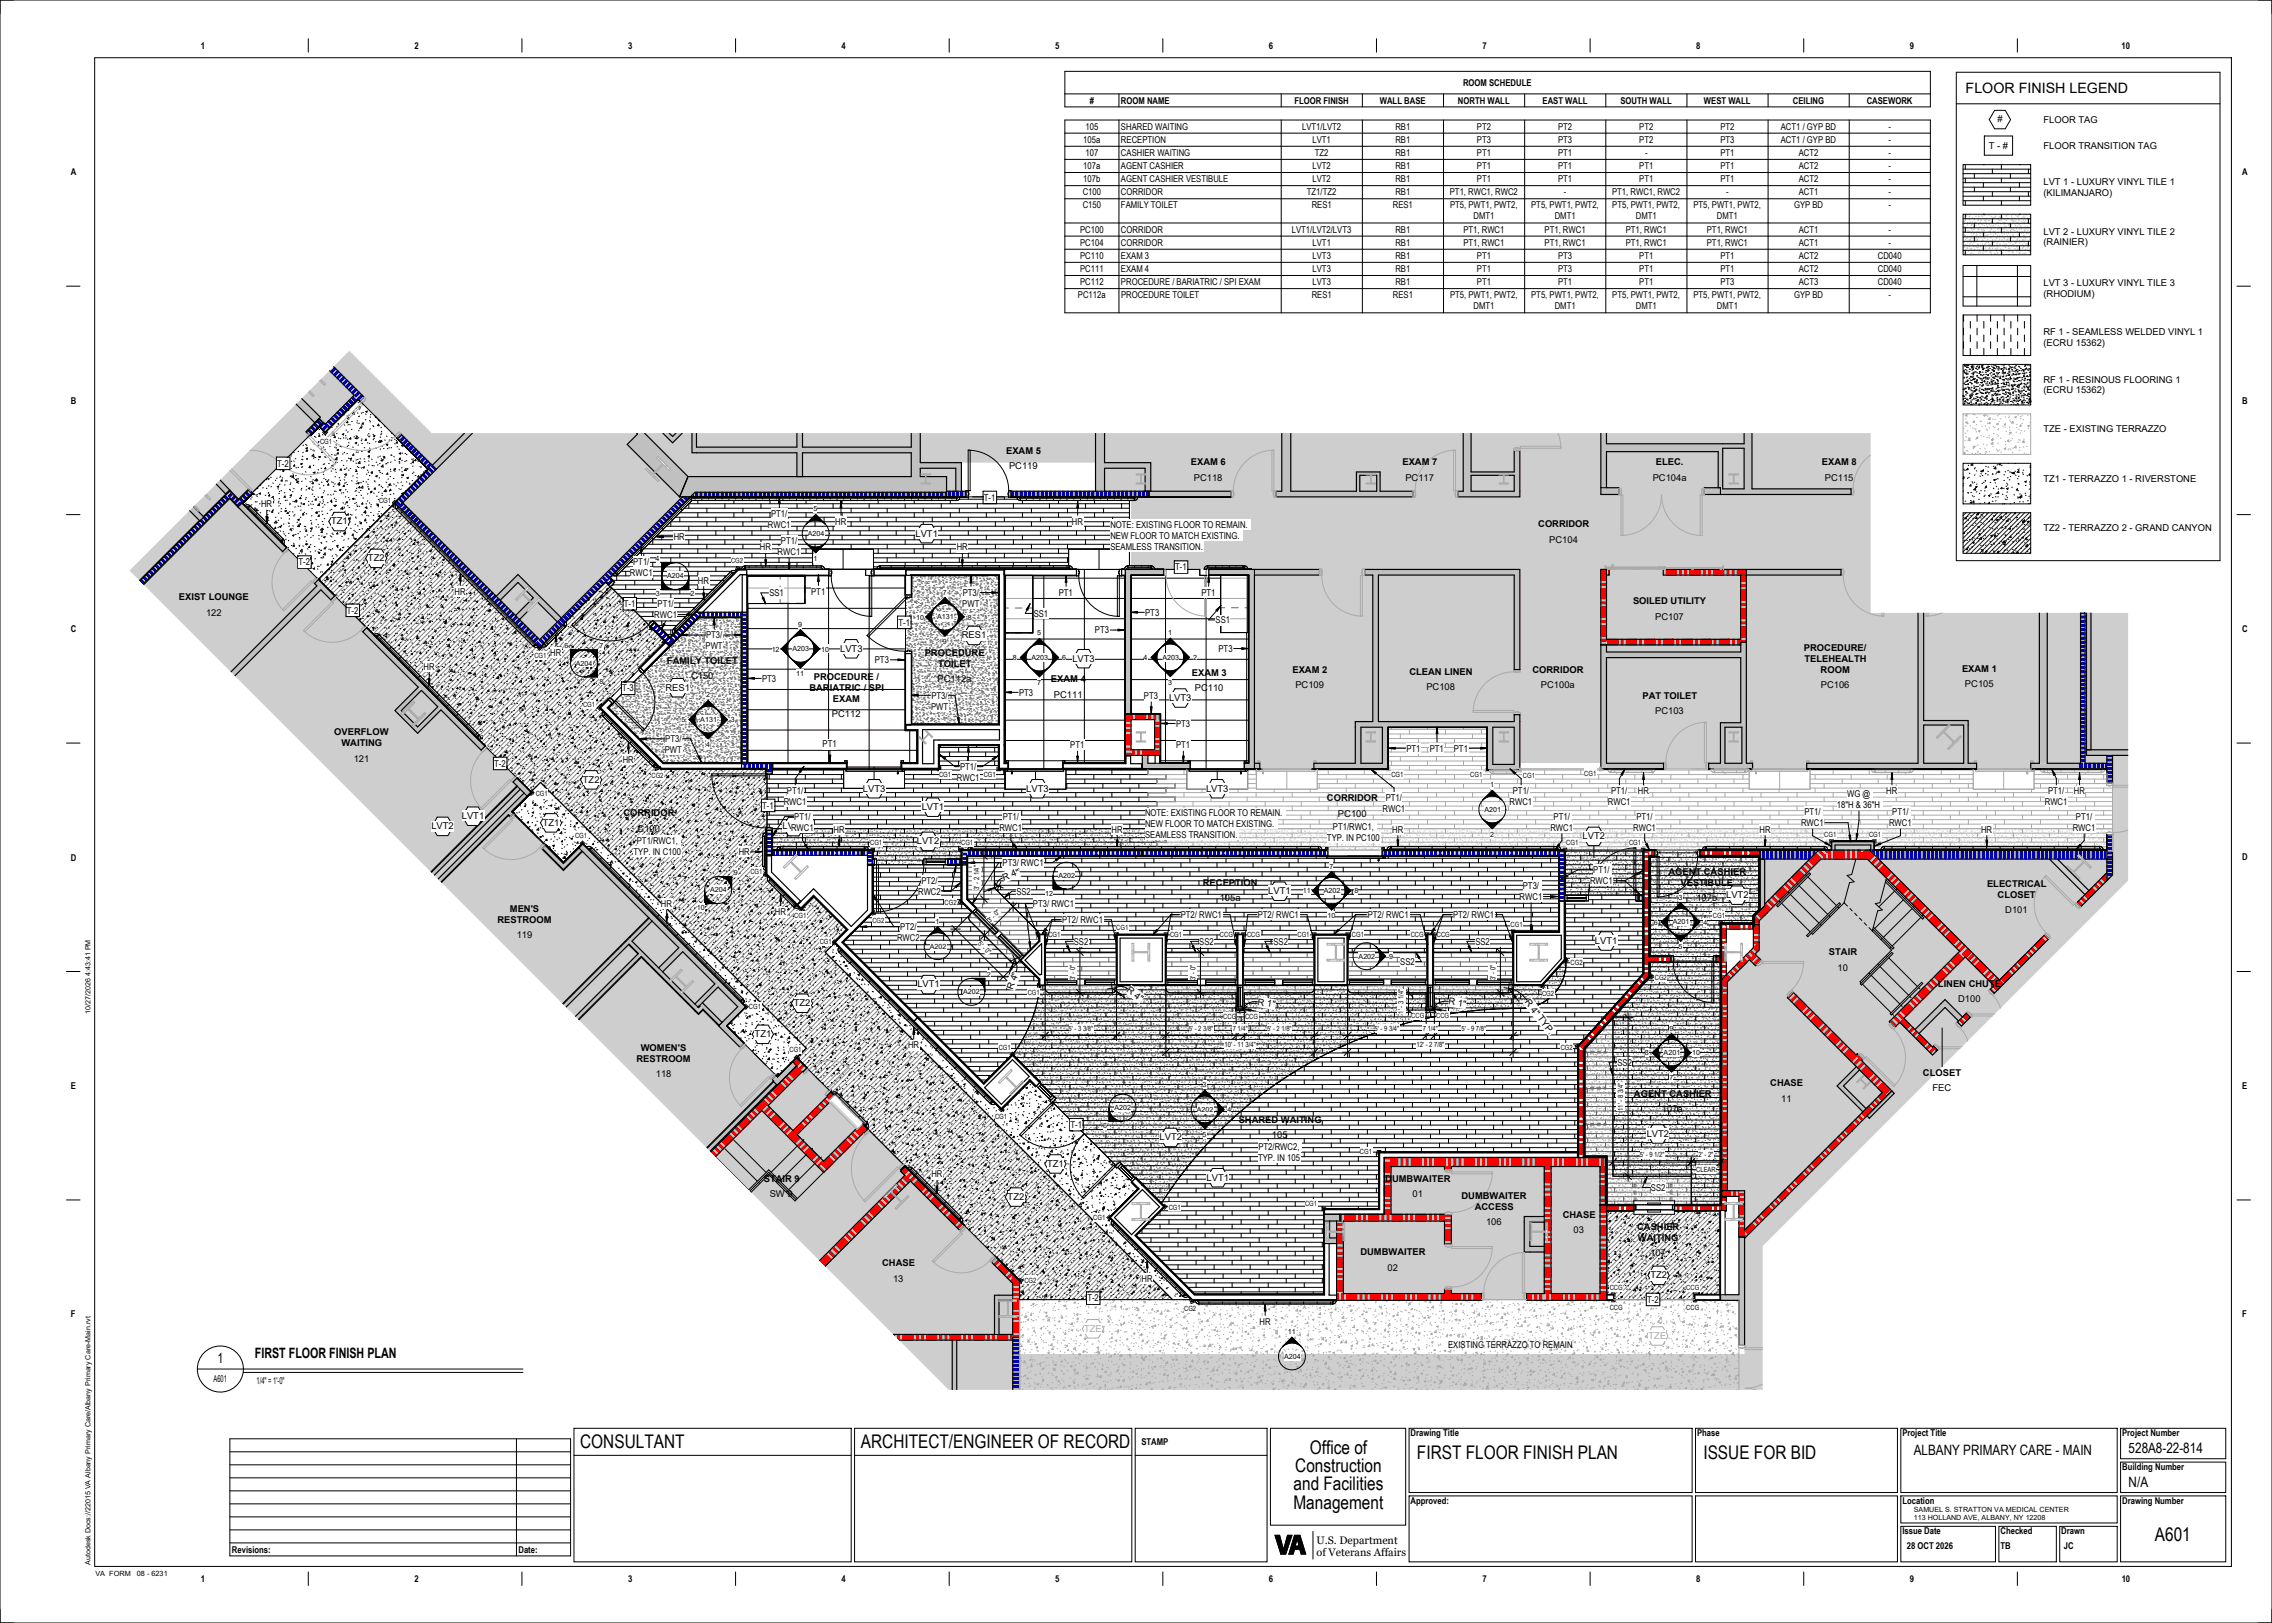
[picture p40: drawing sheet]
<svg xmlns="http://www.w3.org/2000/svg" width="1067mm" height="762mm" viewBox="0 0 1067 762" stroke-linecap="round" stroke-linejoin="round" font-family="sans-serif">
<defs><g id="words">
<g font-size="8.8">
<text x="272" y="680">CONSULTANT</text>
<text x="404" y="680">ARCHITECT/ENGINEER OF RECORD</text>
<text x="615" y="682">Office of</text>
<text x="665" y="685">FIRST FLOOR FINISH PLAN</text>
<text x="800" y="685">ISSUE FOR BID</text>
<text x="608" y="691">Construction</text>
<text x="607" y="700">and Facilities</text>
<text x="607" y="709">Management</text>
<text x="1012" y="723">A601</text>
</g>
<g font-size="6.7">
<text x="923" y="44">FLOOR FINISH LEGEND</text>
<text x="102" y="640">1</text>
<text x="120" y="637">FIRST FLOOR FINISH PLAN</text>
<text x="899" y="683">ALBANY PRIMARY CARE - MAIN</text>
<text x="999" y="682">528A8-22-814</text>
<text x="999" y="698">N/A</text>
</g>
<g font-size="5.1">
<text x="618" y="725">U.S. Department</text>
<text x="618" y="731">of Veterans Affairs</text>
</g>
<g font-size="4.4">
<text x="94" y="23">1</text>
<text x="195" y="23">2</text>
<text x="295" y="23">3</text>
<text x="395" y="23">4</text>
<text x="495" y="23">5</text>
<text x="596" y="23">6</text>
<text x="696" y="23">7</text>
<text x="796" y="23">8</text>
<text x="897" y="23">9</text>
<text x="996" y="23">10</text>
<text x="687" y="40">ROOM SCHEDULE</text>
<text x="512" y="49">#</text>
<text x="526" y="49">ROOM NAME</text>
<text x="608" y="49">FLOOR FINISH</text>
<text x="648" y="49">WALL BASE</text>
<text x="685" y="49">NORTH WALL</text>
<text x="724" y="49">EAST WALL</text>
<text x="761" y="49">SOUTH WALL</text>
<text x="800" y="49">WEST WALL</text>
<text x="842" y="49">CEILING</text>
<text x="877" y="49">CASEWORK</text>
<text x="938" y="57">#</text>
<text x="959" y="58">FLOOR TAG</text>
<text x="510" y="61">105</text>
<text x="526" y="61">SHARED WAITING</text>
<text x="611" y="61">LVT1/LVT2</text>
<text x="655" y="61">RB1</text>
<text x="693" y="61">PT2</text>
<text x="732" y="61">PT2</text>
<text x="770" y="61">PT2</text>
<text x="808" y="61">PT2</text>
<text x="836" y="61">ACT1 / GYP BD</text>
<text x="887" y="61">-</text>
<text x="509" y="67">105a</text>
<text x="526" y="67">RECEPTION</text>
<text x="616" y="67">LVT1</text>
<text x="655" y="67">RB1</text>
<text x="693" y="67">PT3</text>
<text x="732" y="67">PT3</text>
<text x="770" y="67">PT2</text>
<text x="808" y="67">PT3</text>
<text x="836" y="67">ACT1 / GYP BD</text>
<text x="887" y="67">-</text>
<text x="934" y="70">T - #</text>
<text x="959" y="70">FLOOR TRANSITION TAG</text>
<text x="510" y="73">107</text>
<text x="526" y="73">CASHIER WAITING</text>
<text x="617" y="73">TZ2</text>
<text x="655" y="73">RB1</text>
<text x="693" y="73">PT1</text>
<text x="732" y="73">PT1</text>
<text x="772" y="73">-</text>
<text x="808" y="73">PT1</text>
<text x="845" y="73">ACT2</text>
<text x="887" y="73">-</text>
<text x="33" y="82">A</text>
<text x="509" y="79">107a</text>
<text x="526" y="79">AGENT CASHIER</text>
<text x="616" y="79">LVT2</text>
<text x="655" y="79">RB1</text>
<text x="693" y="79">PT1</text>
<text x="732" y="79">PT1</text>
<text x="770" y="79">PT1</text>
<text x="808" y="79">PT1</text>
<text x="845" y="79">ACT2</text>
<text x="887" y="79">-</text>
<text x="1053" y="82">A</text>
<text x="509" y="86">107b</text>
<text x="526" y="86">AGENT CASHIER VESTIBULE</text>
<text x="616" y="86">LVT2</text>
<text x="655" y="86">RB1</text>
<text x="693" y="86">PT1</text>
<text x="732" y="86">PT1</text>
<text x="770" y="86">PT1</text>
<text x="808" y="86">PT1</text>
<text x="845" y="86">ACT2</text>
<text x="887" y="86">-</text>
<text x="959" y="87">LVT 1 - LUXURY VINYL TILE 1</text>
<text x="508" y="92">C100</text>
<text x="526" y="92">CORRIDOR</text>
<text x="614" y="92">TZ1/TZ2</text>
<text x="655" y="92">RB1</text>
<text x="681" y="92">PT1, RWC1, RWC2</text>
<text x="734" y="92">-</text>
<text x="757" y="92">PT1, RWC1, RWC2</text>
<text x="811" y="92">-</text>
<text x="845" y="92">ACT1</text>
<text x="887" y="92">-</text>
<text x="959" y="92">(KILIMANJARO)</text>
<text x="508" y="98">C150</text>
<text x="526" y="98">FAMILY TOILET</text>
<text x="616" y="98">RES1</text>
<text x="654" y="98">RES1</text>
<text x="681" y="98">PT5, PWT1, PWT2,</text>
<text x="719" y="98">PT5, PWT1, PWT2,</text>
<text x="757" y="98">PT5, PWT1, PWT2,</text>
<text x="795" y="98">PT5, PWT1, PWT2,</text>
<text x="842" y="98">GYP BD</text>
<text x="887" y="98">-</text>
<text x="692" y="103">DMT1</text>
<text x="730" y="103">DMT1</text>
<text x="768" y="103">DMT1</text>
<text x="806" y="103">DMT1</text>
<text x="507" y="109">PC100</text>
<text x="526" y="109">CORRIDOR</text>
<text x="607" y="109">LVT1/LVT2/LVT3</text>
<text x="655" y="109">RB1</text>
<text x="687" y="109">PT1, RWC1</text>
<text x="725" y="109">PT1, RWC1</text>
<text x="763" y="109">PT1, RWC1</text>
<text x="801" y="109">PT1, RWC1</text>
<text x="845" y="109">ACT1</text>
<text x="887" y="109">-</text>
<text x="959" y="110">LVT 2 - LUXURY VINYL TILE 2</text>
<text x="507" y="115">PC104</text>
<text x="526" y="115">CORRIDOR</text>
<text x="616" y="115">LVT1</text>
<text x="655" y="115">RB1</text>
<text x="687" y="115">PT1, RWC1</text>
<text x="725" y="115">PT1, RWC1</text>
<text x="763" y="115">PT1, RWC1</text>
<text x="801" y="115">PT1, RWC1</text>
<text x="845" y="115">ACT1</text>
<text x="887" y="115">-</text>
<text x="959" y="115">(RAINIER)</text>
<text x="507" y="122">PC110</text>
<text x="526" y="122">EXAM 3</text>
<text x="616" y="122">LVT3</text>
<text x="655" y="122">RB1</text>
<text x="694" y="122">PT1</text>
<text x="732" y="122">PT3</text>
<text x="770" y="122">PT1</text>
<text x="808" y="122">PT1</text>
<text x="845" y="122">ACT2</text>
<text x="882" y="122">CD040</text>
<text x="507" y="128">PC111</text>
<text x="526" y="128">EXAM 4</text>
<text x="616" y="128">LVT3</text>
<text x="655" y="128">RB1</text>
<text x="694" y="128">PT1</text>
<text x="732" y="128">PT3</text>
<text x="770" y="128">PT1</text>
<text x="808" y="128">PT1</text>
<text x="845" y="128">ACT2</text>
<text x="882" y="128">CD040</text>
<text x="507" y="134">PC112</text>
<text x="526" y="134">PROCEDURE / BARIATRIC / SPI EXAM</text>
<text x="616" y="134">LVT3</text>
<text x="655" y="134">RB1</text>
<text x="694" y="134">PT1</text>
<text x="732" y="134">PT1</text>
<text x="770" y="134">PT1</text>
<text x="808" y="134">PT3</text>
<text x="845" y="134">ACT3</text>
<text x="882" y="134">CD040</text>
<text x="959" y="134">LVT 3 - LUXURY VINYL TILE 3</text>
<text x="506" y="140">PC112a</text>
<text x="526" y="140">PROCEDURE TOILET</text>
<text x="616" y="140">RES1</text>
<text x="654" y="140">RES1</text>
<text x="681" y="140">PT5, PWT1, PWT2,</text>
<text x="719" y="140">PT5, PWT1, PWT2,</text>
<text x="757" y="140">PT5, PWT1, PWT2,</text>
<text x="795" y="140">PT5, PWT1, PWT2,</text>
<text x="842" y="140">GYP BD</text>
<text x="887" y="140">-</text>
<text x="959" y="139">(RHODIUM)</text>
<text x="692" y="145">DMT1</text>
<text x="730" y="145">DMT1</text>
<text x="768" y="145">DMT1</text>
<text x="806" y="145">DMT1</text>
<text x="959" y="157">RF 1 - SEAMLESS WELDED VINYL 1</text>
<text x="959" y="162">(ECRU 15362)</text>
<text x="959" y="180">RF 1 - RESINOUS FLOORING 1</text>
<text x="959" y="185">(ECRU 15362)</text>
<text x="33" y="190">B</text>
<text x="1053" y="189">B</text>
<text x="959" y="203">TZE - EXISTING TERRAZZO</text>
<text x="472" y="213">EXAM 5</text>
<text x="130" y="219">T-2</text>
<text x="474" y="220">PC119</text>
<text x="559" y="218">EXAM 6</text>
<text x="659" y="218">EXAM 7</text>
<text x="778" y="218">ELEC.</text>
<text x="855" y="218">EXAM 8</text>
<text x="561" y="226">PC118</text>
<text x="660" y="226">PC117</text>
<text x="776" y="226">PC104a</text>
<text x="857" y="226">PC115</text>
<text x="959" y="226">TZ1 - TERRAZZO 1 - RIVERSTONE</text>
<text x="123" y="238">HR</text>
<text x="462" y="235">T-1</text>
<text x="362" y="243">PT1/</text>
<text x="155" y="246">TZ1</text>
<text x="361" y="248">RWC1</text>
<text x="392" y="246">HR</text>
<text x="430" y="252">LVT1</text>
<text x="503" y="246">HR</text>
<text x="521" y="248">NOTE: EXISTING FLOOR TO REMAIN.</text>
<text x="722" y="248">CORRIDOR</text>
<text x="959" y="249">TZ2 - TERRAZZO 2 - GRAND CANYON</text>
<text x="316" y="254">HR</text>
<text x="367" y="256">PT1/</text>
<text x="521" y="253">NEW FLOOR TO MATCH EXISTING.</text>
<text x="727" y="255">PC104</text>
<text x="173" y="263">TZ2</text>
<text x="357" y="258">HR</text>
<text x="365" y="261">RWC1</text>
<text x="449" y="258">HR</text>
<text x="521" y="258">SEAMLESS TRANSITION.</text>
<text x="140" y="265">T-2</text>
<text x="297" y="265">PT1/</text>
<text x="552" y="268">T-1</text>
<text x="296" y="270">RWC1</text>
<text x="328" y="274">HR</text>
<text x="84" y="282">EXIST LOUNGE</text>
<text x="213" y="279">HR</text>
<text x="361" y="280">SS1</text>
<text x="381" y="279">PT1</text>
<text x="452" y="280">PT3/</text>
<text x="497" y="280">PT1</text>
<text x="564" y="280">PT1</text>
<text x="293" y="285">T-1</text>
<text x="309" y="285">PT1/</text>
<text x="452" y="285">PWT</text>
<text x="767" y="284">SOILED UTILITY</text>
<text x="97" y="289">122</text>
<text x="163" y="288">T-2</text>
<text x="307" y="290">RWC1</text>
<text x="422" y="294">T-1</text>
<text x="485" y="290">SS1</text>
<text x="538" y="289">PT3</text>
<text x="571" y="293">SS1</text>
<text x="777" y="291">PC107</text>
<text x="33" y="297">C</text>
<text x="332" y="300">PT3/</text>
<text x="452" y="300">RES1</text>
<text x="514" y="297">PT3</text>
<text x="1053" y="297">C</text>
<text x="331" y="305">PWT</text>
<text x="394" y="306">LVT3</text>
<text x="847" y="306">PROCEDURE/</text>
<text x="258" y="308">HR</text>
<text x="313" y="312">FAMILY TOILET</text>
<text x="411" y="311">PT3</text>
<text x="434" y="308">PROCEDURE</text>
<text x="504" y="311">LVT3</text>
<text x="572" y="306">PT3</text>
<text x="847" y="311">TELEHEALTH</text>
<text x="199" y="314">HR</text>
<text x="440" y="313">TOILET</text>
<text x="560" y="317">EXAM 3</text>
<text x="607" y="316">EXAM 2</text>
<text x="662" y="317">CLEAN LINEN</text>
<text x="720" y="316">CORRIDOR</text>
<text x="855" y="316">ROOM</text>
<text x="921" y="315">EXAM 1</text>
<text x="324" y="319">C150</text>
<text x="358" y="320">PT3</text>
<text x="382" y="319">PROCEDURE /</text>
<text x="440" y="320">PC112a</text>
<text x="493" y="320">EXAM 4</text>
<text x="608" y="323">PC109</text>
<text x="723" y="323">PC100a</text>
<text x="855" y="323">PC106</text>
<text x="923" y="322">PC105</text>
<text x="292" y="325">T-3</text>
<text x="312" y="324">RES1</text>
<text x="380" y="324">BARIATRIC / SPI</text>
<text x="391" y="330">EXAM</text>
<text x="437" y="328">PT3/</text>
<text x="478" y="327">PT3</text>
<text x="495" y="328">PC111</text>
<text x="537" y="328">PT3</text>
<text x="549" y="329">LVT3</text>
<text x="561" y="325">PC110</text>
<text x="670" y="324">PC108</text>
<text x="771" y="328">PAT TOILET</text>
<text x="437" y="333">PWT</text>
<text x="777" y="335">PC103</text>
<text x="391" y="337">PC112</text>
<text x="552" y="341">PT3</text>
<text x="157" y="345">OVERFLOW</text>
<text x="160" y="350">WAITING</text>
<text x="312" y="354">PWT</text>
<text x="312" y="348">PT3/</text>
<text x="386" y="351">PT1</text>
<text x="503" y="351">PT1</text>
<text x="552" y="351">PT1</text>
<text x="660" y="353">PT1</text>
<text x="671" y="353">PT1</text>
<text x="683" y="353">PT1</text>
<text x="166" y="358">121</text>
<text x="232" y="360">T-2</text>
<text x="292" y="358">HR</text>
<text x="451" y="362">PT1/</text>
<text x="274" y="367">TZ2</text>
<text x="405" y="372">LVT3</text>
<text x="449" y="367">RWC1</text>
<text x="482" y="372">LVT3</text>
<text x="566" y="372">LVT3</text>
<text x="370" y="373">PT1/</text>
<text x="623" y="376">CORRIDOR</text>
<text x="651" y="376">PT1/</text>
<text x="710" y="373">PT1/</text>
<text x="756" y="373">PT1/</text>
<text x="769" y="373">HR</text>
<text x="867" y="374">WG @</text>
<text x="886" y="373">HR</text>
<text x="962" y="373">PT1/</text>
<text x="974" y="373">HR</text>
<text x="293" y="383">CORRIDOR</text>
<text x="358" y="380">T-1</text>
<text x="368" y="378">RWC1</text>
<text x="433" y="380">LVT1</text>
<text x="538" y="383">NOTE: EXISTING FLOOR TO REMAIN.</text>
<text x="628" y="383">PC100</text>
<text x="649" y="381">RWC1</text>
<text x="709" y="378">RWC1</text>
<text x="755" y="378">RWC1</text>
<text x="847" y="383">PT1/</text>
<text x="863" y="379">18&quot;H &amp; 36&quot;H</text>
<text x="888" y="383">PT1/</text>
<text x="960" y="378">RWC1</text>
<text x="203" y="389">LVT2</text>
<text x="217" y="385">LVT1</text>
<text x="255" y="388">TZ1</text>
<text x="367" y="389">LVT2</text>
<text x="373" y="385">PT1/</text>
<text x="471" y="385">PT1/</text>
<text x="538" y="388">NEW FLOOR TO MATCH EXISTING.</text>
<text x="626" y="390">PT1/RWC1,</text>
<text x="729" y="385">PT1/</text>
<text x="768" y="385">PT1/</text>
<text x="846" y="388">RWC1</text>
<text x="887" y="388">RWC1</text>
<text x="975" y="385">PT1/</text>
<text x="299" y="390">C100</text>
<text x="371" y="390">RWC1</text>
<text x="391" y="391">HR</text>
<text x="469" y="390">RWC1</text>
<text x="522" y="391">HR</text>
<text x="538" y="393">SEAMLESS TRANSITION.</text>
<text x="623" y="395">TYP. IN PC100</text>
<text x="654" y="391">HR</text>
<text x="728" y="390">RWC1</text>
<text x="743" y="394">LVT2</text>
<text x="767" y="390">RWC1</text>
<text x="826" y="391">HR</text>
<text x="930" y="391">HR</text>
<text x="973" y="390">RWC1</text>
<text x="297" y="401">TYP. IN C100</text>
<text x="299" y="396">PT1/RWC1,</text>
<text x="347" y="402">HR</text>
<text x="430" y="396">LVT2</text>
<text x="33" y="404">D</text>
<text x="471" y="407">PT3/ RWC1</text>
<text x="1053" y="404">D</text>
<text x="471" y="414" transform="rotate(-21 471 414)">R 4&quot;</text>
<text x="748" y="410">PT1/</text>
<text x="783" y="411">AGENT CASHIER</text>
<text x="431" y="420">RWC2</text>
<text x="433" y="415">PT2/</text>
<text x="565" y="416">RECEPTION</text>
<text x="596" y="420">LVT1</text>
<text x="715" y="417">PT3/</text>
<text x="747" y="415">RWC1</text>
<text x="789" y="416">VESTIBULE</text>
<text x="933" y="416">ELECTRICAL</text>
<text x="310" y="426">HR</text>
<text x="477" y="420">SS2</text>
<text x="485" y="426">PT3/ RWC1</text>
<text x="573" y="423">105a</text>
<text x="714" y="423">RWC1</text>
<text x="797" y="423">107b</text>
<text x="810" y="422">LVT2</text>
<text x="938" y="421">CLOSET</text>
<text x="239" y="428">MEN'S</text>
<text x="364" y="430">HR</text>
<text x="554" y="431">PT2/ RWC1</text>
<text x="591" y="431">PT2/ RWC1</text>
<text x="642" y="431">PT2/ RWC1</text>
<text x="682" y="431">PT2/ RWC1</text>
<text x="942" y="429">D101</text>
<text x="234" y="433">RESTROOM</text>
<text x="423" y="437">PT2/</text>
<text x="499" y="433">PT2/ RWC1</text>
<text x="243" y="440">119</text>
<text x="421" y="442">RWC2</text>
<text x="504" y="444">SS2</text>
<text x="563" y="444">SS2</text>
<text x="598" y="444">SS2</text>
<text x="693" y="444">SS2</text>
<text x="749" y="443">LVT1</text>
<text x="859" y="448">STAIR</text>
<text x="658" y="453">SS2</text>
<text x="863" y="456">10</text>
<text x="431" y="464">LVT1</text>
<text x="476" y="465" transform="rotate(-70 476 465)">R 4&quot;</text>
<text x="529" y="466" transform="rotate(37 529 466)">R 4&quot;</text>
<text x="910" y="463">LINEN CHUTE</text>
<text x="373" y="472">TZ2</text>
<text x="590" y="472" transform="rotate(9 590 472)">R 1&quot;</text>
<text x="680" y="472" transform="rotate(8 680 472)">R 1&quot;</text>
<text x="716" y="471" transform="rotate(52 716 471)">R 4&quot; TYP.</text>
<text x="919" y="471">D100</text>
<text x="354" y="487">TZ1</text>
<text x="301" y="493">WOMEN'S</text>
<text x="426" y="492">HR</text>
<text x="299" y="499">RESTROOM</text>
<text x="759" y="500">SS2</text>
<text x="308" y="506">118</text>
<text x="831" y="510">CHASE</text>
<text x="903" y="505">CLOSET</text>
<text x="33" y="511">E</text>
<text x="767" y="515">AGENT CASHIER</text>
<text x="907" y="512">FEC</text>
<text x="1053" y="511">E</text>
<text x="836" y="517">11</text>
<text x="582" y="527">SHARED WAITING</text>
<text x="780" y="522">107a</text>
<text x="503" y="530">T-1</text>
<text x="773" y="534">LVT2</text>
<text x="544" y="535">LVT2</text>
<text x="591" y="540">PT2/RWC2,</text>
<text x="597" y="535">105</text>
<text x="591" y="545">TYP. IN 105</text>
<text x="492" y="548">TZ1</text>
<text x="359" y="555">STAIR 9</text>
<text x="437" y="553">HR</text>
<text x="567" y="554">LVT1</text>
<text x="650" y="555">DUMBWAITER</text>
<text x="361" y="562">SW 9</text>
<text x="473" y="563">TZ2</text>
<text x="663" y="562">01</text>
<text x="686" y="563">DUMBWAITER</text>
<text x="775" y="559">SS2</text>
<text x="692" y="568">ACCESS</text>
<text x="698" y="575">106</text>
<text x="734" y="572">CHASE</text>
<text x="739" y="579">03</text>
<text x="769" y="577">CASHIER</text>
<text x="769" y="583">WAITING</text>
<text x="639" y="589">DUMBWAITER</text>
<text x="775" y="590">107</text>
<text x="414" y="595">CHASE</text>
<text x="652" y="597">02</text>
<text x="419" y="602">13</text>
<text x="536" y="602">HR</text>
<text x="775" y="600">TZ2</text>
<text x="511" y="611">T-2</text>
<text x="773" y="612">T-2</text>
<text x="33" y="619">F</text>
<text x="591" y="622">HR</text>
<text x="1053" y="619">F</text>
<text x="680" y="633">EXISTING TERRAZZO TO REMAIN</text>
<text x="100" y="649">A601</text>
<text x="120" y="650">1/4&quot; = 1'-0&quot;</text>
<text x="662" y="674">Drawing Title</text>
<text x="797" y="674">Phase</text>
<text x="893" y="674">Project Title</text>
<text x="996" y="674">Project Number</text>
<text x="536" y="678">STAMP</text>
<text x="996" y="690">Building Number</text>
<text x="662" y="706">Approved:</text>
<text x="893" y="706">Location</text>
<text x="996" y="706">Drawing Number</text>
<text x="893" y="720">Issue Date</text>
<text x="939" y="720">Checked</text>
<text x="968" y="720">Drawn</text>
<text x="109" y="729">Revisions:</text>
<text x="243" y="729">Date:</text>
<text x="895" y="727">28 OCT 2026</text>
<text x="939" y="727">TB</text>
<text x="969" y="727">JC</text>
<text x="94" y="743">1</text>
<text x="195" y="743">2</text>
<text x="295" y="743">3</text>
<text x="395" y="743">4</text>
<text x="496" y="743">5</text>
<text x="596" y="743">6</text>
<text x="696" y="743">7</text>
<text x="796" y="743">8</text>
<text x="897" y="743">9</text>
<text x="996" y="743">10</text>
</g>
<g font-size="4.4" fill="#aaa">
<text x="509" y="625">TZE</text>
<text x="774" y="629">TZE</text>
</g>
<g font-size="3.4">
<text x="150" y="208">CG1</text>
<text x="178" y="236">CG1</text>
<text x="382" y="240">5</text>
<text x="379" y="252">A204</text>
<text x="308" y="264">4</text>
<text x="382" y="263">1</text>
<text x="343" y="264">CG2</text>
<text x="313" y="272">A204</text>
<text x="308" y="280">3</text>
<text x="324" y="280">2</text>
<text x="443" y="279">7</text>
<text x="430" y="291">10</text>
<text x="440" y="291">A131</text>
<text x="454" y="291">8</text>
<text x="375" y="294">9</text>
<text x="487" y="298">5</text>
<text x="549" y="298">1</text>
<text x="265" y="304">6</text>
<text x="282" y="304">7</text>
<text x="362" y="306">12</text>
<text x="372" y="306">A203</text>
<text x="386" y="306">10</text>
<text x="443" y="302">9</text>
<text x="251" y="309">CG1</text>
<text x="475" y="310">8</text>
<text x="484" y="310">A203</text>
<text x="499" y="310">6</text>
<text x="537" y="310">4</text>
<text x="546" y="310">A203</text>
<text x="560" y="310">2</text>
<text x="270" y="312">A204</text>
<text x="374" y="317">11</text>
<text x="281" y="321">8</text>
<text x="487" y="322">7</text>
<text x="549" y="321">3</text>
<text x="332" y="327">2</text>
<text x="274" y="332">CG1</text>
<text x="320" y="339">5</text>
<text x="329" y="339">A131</text>
<text x="343" y="339">3</text>
<text x="332" y="351">4</text>
<text x="306" y="365">CG2</text>
<text x="441" y="365">CG1</text>
<text x="462" y="365">CG1</text>
<text x="653" y="365">CG1</text>
<text x="690" y="365">CG1</text>
<text x="715" y="365">CG1</text>
<text x="744" y="364">CG1</text>
<text x="700" y="370">1</text>
<text x="252" y="374">CG1</text>
<text x="697" y="381">A201</text>
<text x="270" y="393">CG1</text>
<text x="700" y="393">2</text>
<text x="857" y="393">CG1</text>
<text x="878" y="393">CG1</text>
<text x="409" y="397">CG1</text>
<text x="451" y="397">CG1</text>
<text x="735" y="397">CG1</text>
<text x="765" y="397">CG1</text>
<text x="624" y="408">7</text>
<text x="344" y="411">9</text>
<text x="352" y="411">CG1</text>
<text x="497" y="412">A202</text>
<text x="333" y="419">A204</text>
<text x="460" y="418" transform="rotate(-90 460 418)">3' - 2 1/4&quot;</text>
<text x="612" y="419">11</text>
<text x="622" y="419">A202</text>
<text x="636" y="419">8</text>
<text x="444" y="425">CG2</text>
<text x="491" y="421">12</text>
<text x="788" y="422">3</text>
<text x="327" y="427">10</text>
<text x="373" y="431">CG1</text>
<text x="623" y="431">10</text>
<text x="804" y="431">CG1</text>
<text x="410" y="433">CG2</text>
<text x="439" y="434">1</text>
<text x="465" y="433" transform="rotate(-45 465 433)">3' - 0&quot;</text>
<text x="524" y="437">CG1</text>
<text x="709" y="435">CG1</text>
<text x="777" y="434">6</text>
<text x="785" y="434">A201</text>
<text x="800" y="434">4</text>
<text x="385" y="443">CG1</text>
<text x="459" y="443" transform="rotate(45 459 443)">5' - 0&quot;</text>
<text x="492" y="440">CG1</text>
<text x="549" y="440">CG1</text>
<text x="573" y="440">CCG</text>
<text x="586" y="440">CCG</text>
<text x="609" y="440">CG1</text>
<text x="635" y="440">CG1</text>
<text x="662" y="440">CCG</text>
<text x="675" y="440">CCG</text>
<text x="437" y="445">A202</text>
<text x="788" y="446">5</text>
<text x="638" y="450">A202</text>
<text x="652" y="450">9</text>
<text x="737" y="453">CG2</text>
<text x="463" y="459">2</text>
<text x="505" y="460" transform="rotate(-90 505 460)">3' - 0&quot;</text>
<text x="561" y="460" transform="rotate(-90 561 460)">3' - 0&quot;</text>
<text x="702" y="460" transform="rotate(-90 702 460)">3' - 0&quot;</text>
<text x="777" y="460">CG2</text>
<text x="452" y="467">A202</text>
<text x="483" y="467">CG1</text>
<text x="724" y="468">CG2</text>
<text x="352" y="474">CG1</text>
<text x="42" y="476" transform="rotate(-90 42 476)">10/27/2026 4:43:41 PM</text>
<text x="574" y="478">CCG</text>
<text x="585" y="478">CCG</text>
<text x="659" y="476" transform="rotate(-90 659 476)">1' - 3 1/4&quot;</text>
<text x="663" y="478">CCG</text>
<text x="674" y="478">CCG</text>
<text x="502" y="484">5' - 3 3/8&quot;</text>
<text x="558" y="484">5' - 2 3/8&quot;</text>
<text x="579" y="484">7 1/4&quot;</text>
<text x="595" y="484">5' - 2 1/8&quot;</text>
<text x="645" y="484">5' - 9 3/4&quot;</text>
<text x="668" y="484">7 1/4&quot;</text>
<text x="686" y="484">5' - 9 7/8&quot;</text>
<text x="784" y="484">9</text>
<text x="575" y="492">10' - 11 3/4&quot;</text>
<text x="665" y="492">12' - 2 7/8&quot;</text>
<text x="371" y="494">CG1</text>
<text x="469" y="493">CG1</text>
<text x="733" y="493">CG2</text>
<text x="772" y="496">8</text>
<text x="781" y="495">A201</text>
<text x="795" y="496">10</text>
<text x="784" y="507">7</text>
<text x="565" y="510">3</text>
<text x="523" y="521">A202</text>
<text x="762" y="522" transform="rotate(-90 762 522)">11' - 8 3/4&quot;</text>
<text x="467" y="525">CG1</text>
<text x="562" y="522">A202</text>
<text x="576" y="522">4</text>
<text x="518" y="529">6</text>
<text x="565" y="534">5</text>
<text x="639" y="542">CG1</text>
<text x="770" y="543">5' - 9 1/2&quot;</text>
<text x="798" y="543">2' - 2&quot;</text>
<text x="796" y="550">CLEAR</text>
<text x="549" y="568">CG1</text>
<text x="613" y="566">CG1</text>
<text x="513" y="573">CG1</text>
<text x="481" y="602">CG2</text>
<text x="756" y="606">CCG</text>
<text x="792" y="606">CCG</text>
<text x="556" y="616">CG2</text>
<text x="756" y="615">CCG</text>
<text x="792" y="615">CCG</text>
<text x="605" y="626">11</text>
<text x="603" y="638">A204</text>
<text x="899" y="710">SAMUEL S. STRATTON VA MEDICAL CENTER</text>
<text x="899" y="714">113 HOLLAND AVE, ALBANY, NY 12208</text>
<text x="42" y="735" transform="rotate(-90 42 735)">Autodesk Docs://22015 VA Albany Primary Care/Albany Primary Care-Main.rvt</text>
<text x="45" y="740">VA FORM</text>
<text x="64" y="740">08 - 6231</text>
</g>
</g></defs>
<g fill="#c0c0c0">
<path d="M476 628h3v25h-3z"/>
<path d="M419 627h57v2h-54z"/>
<path d="M622 573h2v5v-4h-1v8h1v-3v5h-2z"/>
<path d="M624 581h4v3h-4z"/>
<path d="M385 592l40-40 2 2-6 7-2-2 2-2v-1l-6 6 1 1 2-3 2 2-33 33z"/>
<path d="M67 274l41-40z"/>
<path d="M66 273l40-41 2 2-41 40z"/>
<path d="M185 334l11-11 2 1-11 11z"/>
<path d="M195 343l11-11 1 1-11 11z"/>
<path d="M149 275l2 2-41 40-2-1z"/>
<path d="M187 335l1-1h1l-1 1 1 1 1-1 4 5-1 1h1l1-1 1 1-1 2z"/>
<path d="M91 238l5 5-2 2-5-5z"/>
<path d="M108 230l4 5z"/>
<path d="M108 234l4 4z"/>
<path d="M106 232l2-1 5 5-1 2z"/>
<path d="M320 233h4l-71 71-1-2z"/>
<path d="M243 270l2 2-10 10-2-2z"/>
<path d="M245 272l19 18-2 2-10-9 2-2h-1l-1 1-5-5 2-1-1-1-1 2-4-4z"/>
<path d="M528 335h3v20h-3z"/>
<path d="M334 541l21-22 3 2-22 22z"/>
<path d="M388 515l2 1-1 1v1l-15 15-2-2z"/>
<path d="M384 548l18-18h1l2 2-18 18z"/>
<path d="M355 519l3-3 29 29-3 3z"/>
<path d="M358 516l16-16 3 3-16 16z"/>
<path d="M980 288h2v64h-2z"/>
<path d="M923 450l3-3 15 15-3 3z"/>
<path d="M531 352h11v3h-11z"/>
<path d="M189 236l64 64-1 2-65-64z"/>
<path d="M449 217h2v14h-2z"/>
<path d="M980 352h19v3h-19z"/>
<path d="M536 355h3v6h-3z"/>
<path d="M649 339h3v19h-3z"/>
<path d="M636 339h13v2h-13z"/>
<path d="M636 341h3v17h-3z"/>
<path d="M652 339h49v2h-49z"/>
<path d="M711 339h3v20h-3z"/>
<path d="M645 270h2v69h-2z"/>
<path d="M602 203h4v28h-4z"/>
<path d="M325 203h2v10h-2z"/>
<path d="M327 210h101v3h-101z"/>
<path d="M428 203h4v21h-4z"/>
<path d="M514 203h5v28h-5z"/>
<path d="M711 212h3v19h-3z"/>
<path d="M687 203h4v28h-4z"/>
<path d="M691 222h20v1h-5h2h-4h2h-15z"/>
<path d="M586 267h3v91h-3z"/>
<path d="M698 341h3v21h-3z"/>
<path d="M701 359h13v3h-13z"/>
<path d="M752 303h2v58h-2z"/>
<path d="M958 288h3v70h-3z"/>
<path d="M977 288h2v70h-2z"/>
<path d="M808 339h2v19h-2z"/>
<path d="M810 339h8v2h-8z"/>
<path d="M818 339h2v19h-2z"/>
<path d="M817 301h3v38h-3z"/>
<path d="M754 306h63v3h-63z"/>
<path d="M754 300h63v3h-63z"/>
<path d="M901 288h2v70h-2z"/>
<path d="M903 338h21v2h-21z"/>
<path d="M922 340h2v18h-2z"/>
<path d="M752 203h2v26h-2z"/>
<path d="M754 208h55v4h-55z"/>
<path d="M807 212h2v18l-2-1z"/>
<path d="M809 208h10v2h-10z"/>
<path d="M819 203h4v27h-4z"/>
<path d="M311 203h3l2 2-2 1z"/>
<path d="M218 203h4l-17 17-2-2z"/>
<path d="M185 236l18-18 2 2-18 18z"/>
<path d="M153 199l13-13 2 1-13 14z"/>
<path d="M150 200l2-2 3 3-2 2z"/>
<path d="M476 598l3 3v27h-3v-9h1v-1h-1v-7h1v-1h-1z"/>
<path d="M142 187l8 9-2 3-9-9z"/>
<path d="M101 227l2-2 5 5-2 2z"/>
<path d="M752 267h2v36h-2z"/>
<path d="M820 267h44v3h-44z"/>
<path d="M817 270h3v31h-3z"/>
<path d="M637 222h11v1h-4h2h-5h2h-6z"/>
<path d="M637 223h1v8h-1z"/>
<path d="M646 223h2v8h-2z"/>
<path d="M629 570h49v3h-49z"/>
<path d="M622 570h7v3h-7z"/>
<path d="M650 543h3v27h-3z"/>
<path d="M716 571h9v3h-9z"/>
<path d="M716 574h2v14h-2z"/>
<path d="M718 585h7v3h-7z"/>
<path d="M628 607h53v4h-53z"/>
<path d="M808 608h9v3h-9z"/>
<path d="M751 566h3v41h-3z"/>
<path d="M817 581h2v51h-2z"/>
<path d="M817 559h2v22h-2v-8h1v-1h-1v-7h1h-1z"/>
<path d="M467 608h2v19h-2z"/>
<path d="M469 608h7v2h-7z"/>
<path d="M447 629h2v24h-2z"/>
<path d="M873 399h5l48 48-3 3z"/>
<path d="M808 460l9-9h1v-1l8-8v4l-18 18z"/>
<path d="M977 358h12v3h-12z"/>
<path d="M432 217h17v3h-17z"/>
<path d="M542 338h3v17h-3z"/>
<path d="M314 206l3-3h3l-4 5z"/>
<path d="M725 548h3v59h-3v-28h1v3h1v-8h-1v4h-1z"/>
<path d="M725 543h29v5h-29z"/>
<path d="M300 203h3l20 21-4 9-11-11 3-4 3 3 1-1-6-6-1 1 3 3-4 4-13-13z"/>
<path d="M878 397h2v2h-2z"/>
<path d="M860 395h20v2h-20z"/>
<path d="M860 397h2v2h-2z"/>
<path d="M864 508l12 13-1 1-12-12z"/>
<path d="M864 508l8-7 1 1-7 8z"/>
<path d="M894 478l15 15-2 2-15-15z"/>
<path d="M819 578l65-65 2 2-67 66z"/>
<path d="M877 524l11-12 1 1-11 12z"/>
<path d="M829 424l25-25h5l-30 31z"/>
<path d="M824 430l2 2v2h-2z"/>
<path d="M878 399h111v4h-11l-2-2-1 1 2 1h-95z"/>
<path d="M323 224h112v3h-3h5h-2v-3h9v9h-125z"/>
<path d="M538 217h2v14h-2z"/>
<path d="M519 217h19v3h-19z"/>
<path d="M299 203h1l-1 1z"/>
<path d="M206 413l40-41 1 2-40 40z"/>
<path d="M202 410l41-41 1 2-40 40z"/>
<path d="M202 409l41-40z"/>
<path d="M273 400l-8 8z"/>
<path d="M274 396l-9 9z"/>
<path d="M265 406l7-8 1 2-7 7z"/>
<path d="M808 464l3-3v98h-3z"/>
<path d="M94 244l-28 29zM108 230l-12 13z"/>
<path d="M118 231l-4 5zM145 204l7-6z"/>
<path d="M117 230l-5 5zM150 196l-6 7 6-6 2 1z"/>
<path d="M117 230l-5 5 1 1 5-5zM150 197l-6 6 1 1 6-6z"/>
<path d="M249 282l-7 7 2 2 6-7zM250 281l-1 1 1 1 2-1z"/>
<path d="M641 267v3h70v-3zM589 267v3h31v-3z"/>
<path d="M685 231v2h29v-2zM599 231v2h64v-2zM540 231v2h38v-2z"/>
<path d="M374 213v11h3v-11zM374 203v7h3v-7z"/>
<path d="M781 267v3h39v-3zM754 267v3h2v-3z"/>
<path d="M800 229v3h8v-3zM752 229v3h8v-3z"/>
<path d="M188 204l-2 2 15 14 2-2zM157 172l-2 2 14 14 2-2z"/>
<path d="M423 549v1l2-2v-1zM405 528l-2 2 3 2 2-2zM388 515l2 1 2-2-2-1zM372 498l5 5 2-2-5-4z"/>
<path d="M584 358v3h5v-3zM539 358v3h20v-3z"/>
<path d="M628 579v28h3v-28zM628 573v5h3v-5z"/>
<path d="M678 605v2h3v-2zM678 570v14h3v-14zM678 548v1h3v-1z"/>
<path d="M960 439l-21 21 2 2 21-21zM989 410l-14 14 2 2 12-13z"/>
<path d="M466 593l10 10v-5l-8-8zM425 548l-2 2 28 28 2-3z"/>
<path d="M953 358v3h24v-3zM848 358v3h80v-3zM802 358v3h21v-3zM754 358v3h27v-3z"/>
<path d="M989 392v11h3v-11zM989 355v13h3v-13z"/>
<path d="M839 468l47 47 2-3-46-46zM824 448l-3 3 3 2 3-2z"/>
<path d="M871 495l3 3 1-1-3-2zM920 447l-33 33 3 2 33-33z"/>
<path d="M475 231v2h56v-2zM444 231v2h10v-2z"/>
<path d="M239 382l-32 32zM240 381l10-9z"/>
<path d="M364 505l-2 2h1l2-1zM337 482l10 10 2-2-10-10z"/>
<path d="M255 398l10 11zM239 383h1z"/>
<path d="M256 397l9 9zM241 381v1z"/>
<path d="M255 398l10 10 1-1-10-10zM239 382l1 1 1-1-1-1z"/>
</g>
<g fill="#fff">
<path d="M363 399h41v3h-30v-1l-1 1h-10z"/>
<path d="M360 390v11h2v-11zM360 361v1h2v-1z"/>
<path d="M307 292l-1 2 9 9 1-2zM286 271l-1 2 1 1 2-1z"/>
</g>
<path d="M528 270h3v65h-3z" fill="#c0c0c0"/>
<g fill="#fff">
<path d="M349 287h2v72h-2z"/>
<path d="M328 290l2-3h19v3z"/>
<path d="M786 566v2h22v-2zM754 566v2h13v-2z"/>
</g>
<g fill="#c0c0c0">
<path d="M295 443l2-1 18 18-1 1v1l1-1 5 4-1 1 1 1 1-1 7 7-1 1z"/>
<path d="M346 473l2 2-7 7-2-2z"/>
<path d="M326 471l10-9 1 1-9 10z"/>
<path d="M319 445l2 2-10 9-2-2z"/>
<path d="M301 449l27 27zM295 443l5 5z"/>
</g>
<g fill="#fff">
<path d="M808 562h3v3h-1h1v3h-3z"/>
<path d="M808 562h3h-3v4z"/>
</g>
<g fill="#c0c0c0">
<path d="M274 396l76 77-2 2-76-77z"/>
<path d="M711 336v3h3v-3zM711 267v47h3v-47z"/>
<path d="M243 365l-2 2 6 7 2-2zM170 297l56 55 2-2-56-55zM150 272l-2 2 7 8 2-2zM114 236l-2 2 21 21 2-2z"/>
</g>
<path d="M407 399h2v7h-2z" fill="#fff"/>
<g fill="#c0c0c0">
<path d="M701 339h10v2h-10z"/>
<path d="M324 233l2-2h118v2z"/>
<path d="M332 539l31-31 2 1-32 32z"/>
<path d="M332 539l31-31z"/>
<path d="M330 471l9 9-1 1-10-9z"/>
<path d="M301 449l-29 30z"/>
<path d="M300 448l1 1-30 30-1-2z"/>
<path d="M264 472l41-41 1 1-40 41z"/>
<path d="M264 471l41-40z"/>
<path d="M330 474l7 8zM328 472v1z"/>
</g>
<g fill="#fff">
<path d="M808 434h3v9h-1l1 15-3 2z"/>
<path d="M808 434v26z"/>
<path d="M732 399h2v24h-2z"/>
<path d="M772 399h2v59l-2 2z"/>
<path d="M769 421h2v2h-2z"/>
<path d="M772 457v3l-31 35v-4z"/>
<path d="M743 492v51h-2v-48z"/>
<path d="M775 402h3v-3h19v3h1h28v25l-3 3v3h-15v16h-3v3h1h-21h1v-3h-11z"/>
<path d="M754 569h13v1h19v-1h22v39h-12v2h-38v-2h-4z"/>
<path d="M363 389h180v2h-4v2h8v2h-4v2h-87l-1 1-1 1h-3v4h-17v3h11h-34h1v-3h-2v-4h-2l-1-2h-41l-1 1v1h-2z"/>
<path d="M360 363h3v-2h33v9h29v-9h16v-11h28v11h3v10h29v-10h38v3h8v2h-4v2h9v2h-5v2h-8v2h13v2h-9v2h-4v3h8v2h-4v2h9v2h-5v2h-184l-1-1-2 1z"/>
<path d="M288 330l40-40h20v68h-36l-26-26z"/>
<path d="M351 270h39v-3h16v3h19v73h6v15h-7v-1h-1v4h-25v-4h-1v1h-46z"/>
<path d="M428 270v10h-3v26h3v34h41v-70z"/>
<path d="M472 270h35v-3h19v3h2v88h-28v-1h-1v4h-25v-4h-2v1z"/>
<path d="M502 258h28v8h-1a4 4 0 0 1-3 1h-22l-1-1h-1z"/>
<path d="M774 449v2h11v-2zM806 449v2h1v-2z"/>
<path d="M798 399v3h28v-3zM774 399v3h3v-3z"/>
<path d="M445 404v2h6v-2zM409 404v2h2v-2z"/>
<path d="M454 402v20l27 27 7-7v-3h3v21h33v-21h24v21h33v-21h3v21h33v-21h16v21h37v-21h3v21h37v-23h22v-35h-82v1h-3v1v-1h-24v-1zM623 402h26z"/>
<path d="M775 452v6l-1 1h1v-1v1h-1l-30 34v50h11v22h12v-1h19v1h22v-113zM775 452v6l-31 35 31-35z"/>
<path d="M288 270l-1 1 2 2-2 2 18 18 2-2 8 8 1-1v-2v-1l27-27h1h1l1-1a2.2 2.2 0 0 0 3-1h33v-8h28v9h2v-1h1h89v-8h28v-23h-51h-1l-1-2h-22h-4l-1 2h-1h-124l-35 35h-1zM346 267v1l1-1z"/>
<path d="M472 362v9h29v-10h-2v1h-24v1v-1zM474 361h25z"/>
<path d="M821 362v9h29v-10h-1v1h-24v1l-1-1zM822 361h26z"/>
<path d="M927 361v10h28v-9h-3v1v-1h-24v-1zM928 361h26z"/>
</g>
<g fill="#c0c0c0">
<path d="M829 425v5l-3 2-2-2z"/>
<path d="M826 403h3v22l-3 2z"/>
<path d="M823 434h3v8l-3 3z"/>
<path d="M808 559h9v3h-9z"/>
<path d="M751 548h3v18h-3z"/>
</g>
<g fill="#fff">
<path d="M808 460v102z"/>
<path d="M754 544v22z"/>
<path d="M826 399v29z"/>
<path d="M824 430l2-3z"/>
<path d="M824 430v5z"/>
</g>
<g fill="#c0c0c0">
<path d="M363 508l9-10 2 2-9 10z"/>
<path d="M617 358v3h35v-3zM589 358v3h3v-3z"/>
</g>
<path d="M327 287h3l-14 14-1-1z" fill="#fff"/>
<path d="M808 230h61v2h-61z" fill="#c0c0c0"/>
<g fill="#fff">
<path d="M743 543l11 1z"/>
<path d="M531 270h16v-3h16v3h23v88h-1v-1h-1v4h-25v-4h-1v1h-13v-23h-14z"/>
<path d="M410 406h41v17l1 1h-1v-1v1h1l36 36v3a66 66 0 0 1-12 32l-14 13-66-66 14-14v1h-1h1v-1z"/>
<path d="M560 611h1z"/>
<path d="M811 434h12v2h-12z"/>
<path d="M808 434h15v2v-2z"/>
<path d="M382 258h28v9h-21h-2l-1-1h-4z"/>
<path d="M454 399h82v3h-82z"/>
<path d="M348 359h14v2h-14z"/>
<path d="M488 463a66 66 0 0 1-12 32l20 21-2 1 30 30 2-1 19 19a199 199 0 0 1 172-92 21 21 0 0 0 18-22h-1h1v-2v2l-11 12h-51v11h-3v-11h-86v11h-3v-11zM723 463h1l1-1-1 1z"/>
<path d="M572 532l-14 16-9 11-4 6 2 2-13 13 27 28h60v-41h26v-26h94v-49l-1-1 31-34v-34h-3v-3h-24h2v3h-11v26a21 21 0 0 1-25 24 198 198 0 0 0-138 59zM740 491l1 1v-1zM735 450v1z"/>
<path d="M396 361v9h29v-8h-3v1l-1-1h-24v-1zM398 360v1h25v-1z"/>
<path d="M557 361v10h29v-9h-3v1v-1h-25v-1zM559 361h25z"/>
</g>
<g fill="#c0c0c0">
<path d="M911 471l2-2 8 9-1 1z"/>
<path d="M911 471l2 2-12 12-2-2z"/>
</g>
<path d="M479 636v17h349v-68l171-172v-58h-7v56l-15 15-2-2 14-14v-7h-107l57 57 21-21 2 2-26 25-2-2 2-1-13-14-29 29 5 5 14-14 8 9 2-2 2 2-4 4-2-2 1-1-7-6-12 12 6 7 1-1 2 2-3 2-15-15-2 2-3-2 33-33-43-44h-22l-29 29v14l-2 2 3 3-3 2-3-2-10 10v98h8v19l56-56-12-12 9-9-33-33 3-2 29 29h1l3 2-1 1 15 15-11 12-1-1-58 57v55zM422 629l23 24h2v-24zM449 629v24h27v-24zM469 610v17h7v-17zM427 554l-40 41 32 32h48v-19h9v-5l-10-10 2-3-15-15-2 3zM653 548v22h28v14h-3v-11h-47v34h47v-2h3v2h15v4h21v-4h8v-19h-9v-17h9v-23h-44v1h-3v-1zM728 548v59h23v-59zM336 543l49 49 40-40-2-2v-1l2-2-17-17-21 20-29-29zM718 574v11h7v-11zM624 573v8h4v-8zM374 533l13 12 16-16-13-12zM333 541h1l40-41zM301 449l-29 30 60 60 31-32h-1l2-2-15-15-2 2-18-20-2 2 1 2zM377 503l-16 16 11 12 18-18-11-12zM866 510l10 11 8-8-11-11zM337 463l-7 8 9 9 7-7zM295 443l-29 30 4 4 30-29zM321 447l-10 9 15 15 10-9zM239 383l-32 31 57 57 41-40-32-31-8 9-11-10 2-2-15-15-2 2zM306 432l-9 10 12 12 10-9zM829 403v21l21-21zM204 411l2 2 40-41-2-1zM151 277l-41 40 92 92 41-40-2-2 2-2-15-15-2 2-19-19-11 11-11-10 11-11-26-26 2-2-15-15-2 2zM862 397v2h16v-2zM903 288v50h21v20h4v3h26v-3h4v-70zM519 203v14h21v14h38v2h-47v34h89v3h-31v88h3v3h25v-3h19v-19h9v-69h-4v-3h73v47h-3v-44h-64v69h64v-3h3v22h38v-91h4v3h-2v30h63v-30h-36v-3h83v3h-44v88h3v3h25v-3h53v-70h-23v-85h-55v27h46v2h-69v-3h7v-17h-53v17h6v3h-8v-29h-61v19h20v-10h3v21h-29v-2h2v-28h-81v28h31v-9h11v9h15v2h-64v-2h3v-28zM754 309v49h27v3h21v-3h6v-19h9v-30zM701 341v18h10v-18zM961 288v70h16v-70zM979 288v70h10v-3h-9v-67zM903 340v18h19v-18zM810 341v17h8v-17zM639 341v17h10v-17zM982 288v64h17v-64zM198 324l-10 10 8 7 10-9zM108 234l-41 41 41 41 41-41-1-1 2-2-15-15-2 2zM754 303v3h63v-3zM252 283l-8 8 9 9 9-8zM222 203l-33 33 44 44 10-10 21 20 56-57h-1l-25-24 5-5v-1zM243 273l-8 9 7 7 8-8zM61 268l4 5 29-29-5-4zM91 238l5 5 11-12-1 1-5-5zM103 225l9 9 5-4 2 2 27-27-2-2 4-4-9-9zM691 223v8h20v-8zM638 223v8h8v-8zM519 220v11h19v-11zM432 220v4h12v7h5v-11zM809 210v20h10v-20zM303 203l20 21h51v-11h-49v-10h-5l-4 5-5-5zM377 213v11h51v-11zM164 165l-7 7 14 14-2 2 17 18 2-2 15 14 15-15h-15zM432 203v14h82v-14zM327 203v7h47v-7zM377 203v7h51v-7zM754 203v5h65v-5zM314 203l2 2 1-2zM142 187l8 9 3 3 13-13-11-12z" fill="#cecece"/>
<g fill="#fff">
<path d="M532 565h8h-4v7h4v1h-8v-1h3v-7h-3z"/>
<path d="M810 565h7h-3v7h3v1h-7v-1h4v-7h-4z"/>
<path d="M810 443h1v4h6v-4h1v7l-1 1v-4h-6v4h-1z"/>
<path d="M718 443h9v1h-4v6h4v1h-9v-1h4v-6h-4z"/>
<path d="M623 443h8v1h-3v6h3v1h-8v-1h4v-6h-4z"/>
<path d="M532 443v4h7v-4h1v8h-1v-4h-7v4z"/>
<path d="M475 502v1l-2 3 4 4 3-3 1 1-6 6-1-1 3-2-5-5-3 3v-1z"/>
<path d="M374 401v1l-2 2 4 5 3-3 1 1-6 6-1-1 3-2-5-5-3 3v-1z"/>
<path d="M534 344h4h-2v4h2h-4h2v-4h-2z"/>
<path d="M432 346l1 1 3-2-2-2h1l3 3-2-1-3 2 2 2-4-3z"/>
<path d="M590 362v9h29v-10h-2v1h-24v1v-1zM593 361h23z"/>
</g>
<g fill="#c0c0c0">
<path d="M653 543h29v5h-29z"/>
<path d="M682 543h43v5h-43z"/>
<path d="M725 607h29v4h-29z"/>
<path d="M531 335h14v3h-14z"/>
<path d="M826 399h28l-4 4h-24z"/>
<path d="M855 403l4-4h14l4 4z"/>
<path d="M989 403h3v8l-3 2z"/>
<path d="M717 607v4h8v-4zM681 607v4h15v-4z"/>
<path d="M908 491l-1 1 2 1h1zM923 476l-4 4 2 2 4-4zM936 463l-2 1 2 2 2-1z"/>
<path d="M568 267v3h18v-3zM528 267v3h18v-3z"/>
</g>
<g fill="#fff">
<path d="M536 399h87v3h-87z"/>
<path d="M649 399h83v3h-83z"/>
</g>
<path d="M531 231h9v2h-9z" fill="#c0c0c0"/>
<g fill="#fff">
<path d="M452 399h2v7h-2z"/>
<path d="M539 361h18v10h29v-10h4v10h29v-10h33v-19h46v20h1l1 1h1h10l1-1h2v-1h38h3v1l2 1h19l1-1v-1h24h2l1 1 1 1h14l2-2v10h29v-10h29v1l1 1h17l1-1v-1h29v10h28v-10h3l1 1 1 1h27l1-1v-1h1v8h3v20h-445v-2h5v-2h-9v-2h4v-2h-8v-3h4v-2h9v-2h-13v-2h8v-2h5v-2h-9v-2h4v-2h-8z"/>
<path d="M539 391h4v-2h449v2h-3v8h-1l-1-1-1-1h-101l-1 1-1 1h-3v-4h-18h-2v4h-2v-1l-1-1h-56l-1 1-1 1h-2h-63h1h-2l-1-1-1-1h-78l-1 1-1 1h-1v-1h-1v1h-26v-1h-1v1h-1l-1-1-1-1h-76v-2h4v-2h-8z"/>
<path d="M479 610h80l1 1h1h-1l-1-1 2 1 1 1h1h63h1l1-1h189v25h-338z"/>
<path d="M392 443l2 2-1 1 1 1 71 71h2l3 3 14-13 2 2h1l6 7 1 1v-1l30 30v1h1l7 7h-1l3 3-13 14 1 1v2l34 34h1h1l1 1h-8l-163-163z"/>
<path d="M249 372l5-5 125 125-14 13-24-23 9-9-1-2v-1v-1l-71-71-1-1-2 1-1-2-9 9-23-22-1-2 9-9z"/>
<path d="M146 204l4-4 3 3 15-15 33 32-51 52-17-17 1-1-1-1-16-15-1-1h-1l-1-1z"/>
<path d="M735 399v1v-1h36v21h-36z"/>
<path d="M405 399h2v3h-2z"/>
<path d="M185 236l-35 36 26 26h1h1l47 47 1 1-1 1 24 24v1l5-5 125 125-5 4 1 1 14 15 2 1h1h1l14 14 1 2-1 1 1 1 18 17h1l1 1 24 23v1v1l1 1 26 26v1v-1h-1l1 9h72l-163-163 9-11-15-15-6 6-1-1h-2l-12-12-1-1 1-1-2-1a2.4 2.4 0 0 0-1-4v-14l1-1 1-1v-2v-26v-2h-50l-1-1h-2l-24-24v-2l-2-2 4-4h2l25-27-25-26-3-2-18 19v1v1l-10 9h-2l-1 1h-2l-65-65v-2zM360 410l-1 1h1z"/>
</g>
<g fill="none" stroke="#a3a3a3" stroke-width=".47">
<path d="M351 276h27M351 270v13M370 270v13M378 270h-27v13M472 270h13M472 270v27M472 270v27v-27M472 271h13M485 270h-13h13M573 271h13M585 270v27M586 270h-13h13"/>
<path d="M586 270v27M472 291h13M472 281h13M573 291h13M573 281h13M586 297v-27v27M457 428h-1M670 474h3"/>
</g>
<g fill="none" stroke="#666" stroke-width=".47">
<path d="M351 270v17M366 275v3M371 270h-5v2M374 270h9M378 270h-27v13M378 271h-27M472 270v78M472 270h14M485 270h-13v27M586 270v27M586 270v78M366 281v2h5"/>
<path d="M374 283h4M474 285h-2v5M477 285h3M483 285h2v5M485 293v4M573 293v4M575 285h-2v5M578 285h3M585 285h1v5M454 402v20h18M454 420h16M454 418h14"/>
<path d="M454 416h13M454 414h13M454 411h13M454 409h13M454 407h13M454 405h13M454 403h13M457 403v2M457 409v2M457 420v2M461 407v2M461 414v2"/>
<path d="M466 402v1M466 411v3M466 418v2M467 402h-13v20l27 27M455 431h4M456 429v2M456 433h5M456 429h1M456 428l23 23M456 424h18M456 428l-1 1M458 435h5"/>
<path d="M459 426h-1M459 426h17M459 426l-5-4 5 4M459 426l22 23M460 433v2M460 437h5M461 428h17M461 424v2M462 439h5M463 430h17M464 437v2M465 433h18"/>
<path d="M466 428v2M467 435h18M469 437h18M470 422v2M470 433v2M471 439h17M474 426v2M474 437v2M478 430v3M483 435v2M487 439v2M488 439h.1"/>
<path d="M488 439v3M524 439v21M547 439v21M581 439v21M584 439v21M617 439v21M673 439v21M465 441h4M467 444h4M468 441v3M469 446h5M471 448h5"/>
<path d="M473 446v2M473 450h5M473 441h15M475 452h3M475 443h11M477 450v2M478 445h6M478 441v2M479 451h.1M480 447h2M481 449h.1M483 445v2"/>
<path d="M488 442l-7 7M488 442h.1M491 447v13h33M491 456h33M491 458h33M491 447v13M491 454h33M491 452h33M491 450h33M491 447h33M495 447v3M495 458v2"/>
<path d="M499 447h.1M499 452v2M504 450v2M504 456v2M508 454v2M512 447v3M512 458v2M516 447h.1M516 452v2M521 450v2M521 456v2M524 460h-33h33"/>
<path d="M524 460h.1M547 460h34M548 456h33M548 458h33M548 454h33M548 452h33M548 450h33M548 447h33M548 447v13M550 447h.1M550 452v2M554 450v2"/>
<path d="M554 456v2M559 454v2M563 447v3M563 458v2M567 447h.1M567 452v2M571 450v2M571 456v2M576 454v2M580 447v3M580 458v2M581 460h-33h33"/>
<path d="M581 447v13M584 456h33M584 458h33M584 454h33M584 452h33M584 450h33M584 447h33M584 447h.1M584 452v2M588 450v2M588 456v2M593 454v2"/>
<path d="M597 447v3M597 458v2M601 447h.1M601 452v2M605 450v2M605 456v2M610 454v2M614 447v3M614 458v2M617 460h-33v-13v13h33M617 447v13M633 447v13"/>
<path d="M633 460h37M633 456h37M633 458h37M633 454h37M633 452h37M633 450h37M633 447h37M635 447h.1M635 452v2M639 450v2M639 456v2M643 454v2"/>
<path d="M648 447v3M648 458v2M652 447h.1M652 452v2M656 450v2M656 456v2M660 454v2M665 447v3M665 458v2M669 447h.1M669 452v2M670 447v13"/>
<path d="M670 447v13h-37M673 460h37M673 456h37M673 458h37M673 454h37M673 452h37M673 450h37M673 447h37M673 447v13M677 454v2M681 447v3M681 458v2"/>
<path d="M686 447h.1M686 452v2M690 450v2M690 456v2M694 454v2M698 447v3M698 458v2M703 447h.1M703 452v2M707 450v2M707 456v2M710 447v13h-37"/>
<path d="M491 463h33M491 463h.1M491 465h33M502 465v1M507 463v2M519 465v1M524 463v2M524 463h.1M547 463h34h-34M548 465h33M553 465v1M557 463v2"/>
<path d="M570 465v1M574 463v2M580 467h1M580 469h1M580 471h1M580 473h1M581 473v1h1h-1zM581 474h3M581 473v1h1M581 463v11M581 462v12M581 463h-34"/>
<path d="M583 474h1v-11v11M584 462v12M584 463h33M584 473v1h-1h1zM584 465h33M584 469h.1M584 471h.1M584 467h.1M584 473h.1M587 465v1M591 463v2M604 465v1"/>
<path d="M608 463v2M617 463h-33v11h-3M633 462l38 1zM633 463h37h-37M633 465h37M638 465v1M642 463v2M655 465v1M659 463v2M670 467h.1M670 469h.1M670 471h.1"/>
<path d="M670 473h.1M670 473v1h1h-1zM670 474h3M670 473v1h1M670 463v11M672 474h.1M673 463h37M673 462v12M673 463h37h-37M673 474v-11v11h-1M673 474h-1M673 474v-1v1h-1"/>
<path d="M673 465h37M673 467h.1M673 469h.1M673 471h.1M673 473h.1M676 463v2M689 465v1M693 463v2M706 465v1M710 463v2M756 479h1M757 478l-13 15"/>
<path d="M744 498h13M744 496h13M744 494h13M745 492h12M745 494h-1h1M745 494v2M747 490h10M747 494h1M749 488h8M750 488v2M750 498v2M750 494h2"/>
<path d="M751 486h6M752 484h5M753 494h1h-1M754 486v2M754 492v2M754 481h3M744 520h13M744 517h13M744 515h13M744 513h13M744 511h13M744 509h13"/>
<path d="M744 507h13M744 505h13M744 503h13M744 500h13M745 511h-1h1M745 500v3M745 511v2M745 517v3M747 511h1M750 505v2M750 515v2M750 511h2"/>
<path d="M753 511h1h-1M754 503v2M754 509v2M754 520v2M744 539h13M744 536h13M744 534h13M744 532h13M744 530h13M744 528h13M744 526h13M744 524h13"/>
<path d="M744 522h13M745 527h-1v1h1M745 528v2M745 534v2M747 528h1M747 527h1M750 522v2M750 532v2M750 539v2M750 528h2M750 527h2M753 527h1v1h-1"/>
<path d="M754 526v2M754 536v3M744 543h13M744 543h11v23M744 543v-50v50M744 541h13M755 560h39M755 558h39M755 555h39M755 553h39M755 551h2M755 549h2"/>
<path d="M755 547h2M755 545h2M758 558v2M762 552v1M767 555v3M767 557v-1h1v1M767 559v2M768 559v2M771 553v2M771 560v2M775 558v2M779 552v1"/>
<path d="M784 555v3M784 557v-1h1v1M784 559v2M785 559v2M788 553v2M788 560v2M792 558v2M755 562h39M755 565h12M755 564h12M758 564v1M762 562v2"/>
<path d="M767 562v2M768 562v2M779 562v2M784 562v2M785 562v2M786 565h8M786 564h8M792 564v1M794 565h.1"/>
</g>
<g fill="none" stroke="#b2b2b2" stroke-width=".47">
<path d="M151 178l-1 1M152 179l-1 1M146 184h-1M146 184v1M310 216h-1M311 216l-1 1M313 218l-1 1M313 219h.1M92 238h-1M92 238v1M97 232v1M98 233l-1 1"/>
<path d="M305 221h-1M305 221v1M307 223v1M308 224l-1 1M434 223h-1M435 227h-1M435 223h.1M436 227h-1M534 223h.1M535 227h.1M536 223h-1M536 226h.1"/>
<path d="M536 227h.1M642 227h.1M644 224h-1M644 225h-1M645 223h.1M646 223h.1M646 227h-1M705 223h.1M706 227h.1M707 223h-1M707 227h.1M812 223h.1"/>
<path d="M813 227h.1M814 224v1M814 226h.1M816 223h.1M246 279v1M247 280h.1M249 282h-1M249 282v1M192 333v1M193 334h.1M195 336h.1M196 336l-1 1"/>
<path d="M432 346v1M434 348h.1M435 349h-1M435 343v1M437 345h.1M438 346h-1M534 344h.1M535 348h-1M535 344h.1M536 347h.1M536 348h.1M642 348h-1"/>
<path d="M644 345h-1M644 346h-1M645 344h-1M645 348h.1M646 344h-1M705 344h.1M706 347l-1 1M706 344h.1M707 348h.1M812 344h.1M813 348h-1M814 345h.1"/>
<path d="M814 346v1M816 344h-1M816 348h.1M915 345l-1 1M915 346h.1M915 341l-5 5M917 348h.1M921 346l-6 6M372 405h.1M373 406h-1M375 408h-1M375 408v1"/>
<path d="M972 408v1M973 409h-1M975 411h-1M976 411l-1 1M978 403h-1M978 403v1M980 405v1M981 406l-1 1M318 459h.1M319 460h-1M532 443h.1M532 446v1"/>
<path d="M532 451h.1M533 447l-1 1M536 447h.1M538 447h-1M540 443l-1 1M540 448l-1 1M540 445h-1M540 450l-1 1M623 450v1M625 450l-1 1M626 443l-1 1M627 443l-1 1"/>
<path d="M628 446l-1 1M628 448h-1M628 450v1M630 450l-1 1M631 443l-1 1M631 444h.1M719 450l-1 1M720 450l-1 1M721 443v1M723 443l-1 1M723 447h-1M723 448h-1"/>
<path d="M724 450l-1 1M725 450l-1 1M726 443v1M811 444l-1 1M811 449l-1 1M811 445l-1 1M811 450l-1 1M813 447h.1M814 447h.1M818 447l-1 1M818 443l-1 1M818 448l-1 1"/>
<path d="M321 461l-1 1M321 462h.1M492 464h.1M492 465h.1M492 464l1 1M493 463h.1M494 465h.1M494 464h.1M495 464h.1M495 465v1M495 463v1M496 466h.1"/>
<path d="M496 463h.1M496 465h.1M497 463h.1M497 465h.1M497 465h1M497 466h.1M499 465v1M499 463h.1M499 464v1M500 465h.1M500 463v1M501 464h.1"/>
<path d="M502 465h.1M502 464h.1M502 463l1 1M504 464h.1M505 465h.1M505 463h.1M505 464h.1M506 464h.1M506 465h.1M507 465h.1M507 463h.1M508 464l-1 1"/>
<path d="M508 465h.1M508 463v1M509 465h.1M509 463h.1M510 465h.1M510 463h.1M510 466h.1M511 464h.1M511 463h1M512 465h.1M512 466h-1M513 464h-1"/>
<path d="M513 465h.1M513 465v1M514 464h.1M514 466h1M515 464h.1M515 463h.1M515 465v1M516 464h.1M517 463h.1M517 464h.1M518 465h.1M518 464h.1"/>
<path d="M518 463h.1M518 466h.1M519 465h.1M519 464h.1M520 465h.1M521 465h.1M521 466h.1M521 463h1M522 463h.1M522 465h1M522 463v1M523 464h1"/>
<path d="M523 465l1 1M523 465v1M524 463h-1M524 464h.1M549 465h-1M549 464h.1M549 465h.1M549 466h.1M550 463h.1M550 465h.1M550 463v1M551 464h.1"/>
<path d="M552 465v1M552 463h.1M553 463h.1M553 464h.1M554 465v1M555 463h.1M555 465h.1M555 463v1M556 464h.1M557 464h.1M557 466h.1M558 465h.1"/>
<path d="M558 464h.1M559 463l-1 1M559 464h.1M560 463h.1M561 465h.1M561 464h.1M561 463v1M562 464h.1M562 465v1M563 465h-1M563 463h.1M564 463h-1"/>
<path d="M564 465h.1M564 464h.1M564 463h.1M564 465h1M566 465v1M566 463h.1M566 464v1M567 466h.1M567 465h.1M567 464h.1M568 464h.1M568 465v1"/>
<path d="M568 464h1M569 465h.1M569 464h.1M570 465h.1M571 464h.1M572 465h.1M572 463h.1M572 464h.1M573 464h.1M573 465h1M573 466h.1M574 465h.1"/>
<path d="M574 464v1M575 463h.1M575 466h.1M576 465v1M577 464h.1M577 464v1M577 463h.1M577 465h.1M577 466h.1M578 466h.1M578 464h.1M578 463v1"/>
<path d="M580 466h.1M580 465h.1M580 463v1M581 469h.1M583 474h.1M584 464v1M584 464h.1M584 470h.1M584 464h1M584 468h.1M584 471h.1M584 469h.1"/>
<path d="M585 463h1M585 466h.1M585 464h.1M586 466h.1M586 464v1M586 465h1M587 463v1M588 465h.1M588 466h.1M588 463h1M589 463h.1M589 465h.1"/>
<path d="M589 463v1M589 465h1M590 463h.1M590 464h1M591 464v1M591 465h1M592 466h.1M592 463h.1M592 464v1M592 464h.1M592 463h1M593 466h.1"/>
<path d="M593 464h1M594 463v1M594 463h.1M594 463h1M595 464h-1M595 466h.1M595 464h.1M595 464h1M596 465h.1M596 465h1M598 465h.1M598 463l-1 1"/>
<path d="M598 464v1M598 463h1M599 463h1M599 465h1M600 464h-1M600 465h.1M600 464h1M601 466h.1M602 465h.1M602 466h.1M602 465h1M603 464h.1"/>
<path d="M603 465h.1M603 466h.1M603 464h1M604 463h1M604 465l1 1M605 464v1M605 466h.1M606 464h.1M607 464h.1M607 463h.1M608 463h.1M608 465h.1"/>
<path d="M608 463v1M609 465h.1M609 464h1M610 465h.1M611 463h.1M611 464h.1M612 465h.1M612 463h.1M612 464h.1M613 464h.1M614 465h.1M614 466h-1"/>
<path d="M614 463v1M615 465v1M615 463h.1M616 464h.1M616 466h.1M617 463h.1M633 463h.1M633 464v1M634 466h.1M634 465h.1M635 464h.1M635 463h.1"/>
<path d="M635 464h1M636 463h.1M636 465h.1M637 464v1M638 464h.1M639 466h.1M639 465h-1M639 464v1M639 463h.1M640 464h.1M640 465h1M641 464h-1"/>
<path d="M641 465h.1M642 463h.1M642 465h.1M642 466h.1M642 463v1M643 463h.1M644 466h.1M644 463h.1M644 465h.1M645 466h.1M645 464v1M645 464h.1"/>
<path d="M645 463h.1M646 463h-1M646 465h.1M647 463v1M647 465h.1M647 464h.1M648 464h.1M648 464h1M648 466h.1M649 464h.1M649 463h1M650 463h.1"/>
<path d="M651 464v1M651 464h.1M651 463h.1M651 464h1M651 465v1M652 465h.1M652 463h1M653 465h.1M653 465h1M654 463h.1M654 466h.1M654 465h.1"/>
<path d="M654 465h1M655 463h1M656 465h.1M656 463v1M656 465h1M657 466h.1M657 463h.1M657 465v1M657 464h1M658 466h.1M658 465h1M659 464h.1"/>
<path d="M660 465l-1 1M660 464h1M660 465h1M661 463v1M661 463h1M661 464h.1M662 465v1M662 464h.1M662 464h1M663 463h.1M663 465h1M664 464h.1"/>
<path d="M664 463h1M665 465h-1M666 463l1 1M666 465h1M667 465h-1M667 464h1M668 465v1M669 463h.1M669 464h.1M670 465h.1M670 469h.1M670 467h.1"/>
<path d="M670 473h.1M670 463h.1M670 474h.1M670 466h.1M670 463v1M673 472h.1M674 464h.1M674 463h.1M674 464v1M675 463h.1M676 464h-1M676 465h.1"/>
<path d="M676 465v1M676 464h.1M677 464h.1M678 463h.1M678 464h.1M679 465h.1M679 464h.1M680 465h-1M680 464h.1M680 463h.1M681 465h.1M682 465v1"/>
<path d="M682 463h.1M682 464h.1M682 464v1M683 463h.1M683 464h.1M683 466h.1M684 463h.1M685 465h-1M685 464h.1M685 466h.1M685 463l1 1M686 466h.1"/>
<path d="M686 465h.1M687 463h.1M687 466h.1M687 464h.1M688 465v1M688 464h.1M689 463h.1M689 465h.1M690 464v1M690 464h.1M690 465v1M691 466h1"/>
<path d="M692 463h-1M692 464v1M692 465h.1M693 465h.1M693 464h.1M693 466h.1M694 463h.1M694 463h1M695 465h.1M696 463h.1M696 464h.1M697 463v1"/>
<path d="M697 466h1M698 464v1M698 465v1M698 463h.1M699 463l1 1M700 463h.1M701 466h-1M701 464h.1M701 466h.1M701 465h.1M702 464h.1M702 463h.1"/>
<path d="M702 464v1M703 465h.1M704 464v1M704 464h.1M704 463h.1M705 465h.1M705 464h.1M706 463h.1M707 466h.1M707 464h.1M707 465h.1M708 465h.1"/>
<path d="M709 465h.1M709 463h.1M710 463h.1M756 480h.1M757 479h.1M757 479v1M744 494h.1M744 495v1M744 499h.1M745 493h.1M745 497h.1M745 499v1"/>
<path d="M745 498h.1M745 492h1M745 491v1M745 497v1M745 494l1 1M746 495h-1M746 497h.1M746 494h.1M746 496h.1M746 499h.1M746 491h.1M746 500h.1"/>
<path d="M747 493l-1 1M747 491h.1M747 495h.1M747 498h.1M747 492v1M747 497h.1M747 490h1M748 490h.1M748 493h.1M748 499h.1M748 497v1M748 489v1"/>
<path d="M748 491h.1M748 495h.1M748 497l1 1M749 500h.1M749 494h.1M749 488h.1M749 489h.1M749 492h.1M749 496h.1M749 490h.1M749 493v1M749 492v1"/>
<path d="M749 495h.1M750 496l-1 1M750 495v1M750 487h.1M750 493h.1M750 495h.1M750 498h.1M750 500h.1M750 489v1M750 488h.1M750 493h1M750 491h.1"/>
<path d="M751 486h.1M751 490h.1M751 494h.1M751 497h.1M751 492h.1M751 485h.1M751 498h.1M751 496h.1M751 500h.1M752 497h.1M752 487h-1M752 491h.1"/>
<path d="M752 493h.1M752 487h.1M752 489h.1M752 492h.1M752 498h.1M752 500h.1M752 495v1M752 488h.1M752 489v1M752 494h.1M752 486h.1M752 484h.1"/>
<path d="M752 488h1M753 498v1M753 484h.1M753 488h.1M753 491h.1M753 495h.1M753 499h.1M753 490h.1M753 496h.1M754 484h.1M754 500h-1M754 491l-1 1"/>
<path d="M754 488v1M754 483h.1M754 486h.1M754 492h.1M754 494h.1M754 497h.1M754 494v1M754 500h1M755 494h.1M755 496h.1M755 487v1M755 498v1"/>
<path d="M755 482h.1M755 485h.1M755 489h.1M755 493h.1M755 500h.1M755 492v1M755 486v1M755 497h.1M755 491h.1M755 485h1M755 490v1M756 482h-1"/>
<path d="M756 481v1M756 492h.1M756 486h.1M756 488h.1M756 491h.1M756 497h.1M756 499h.1M756 483v1M756 494h.1M756 493h.1M756 487h1M757 486h-1"/>
<path d="M757 491v1M757 483h.1M757 487h.1M757 490h.1M757 494h.1M757 498h.1M757 488h.1M757 484h.1M757 495h.1M757 489h.1M473 506h-1M473 506v1"/>
<path d="M475 508v1M476 509h-1M480 508l-5 6M744 516h.1M744 518v1M744 510h.1M744 513h.1M744 501v1M744 507h1M745 509h.1M745 511h-1M745 511h.1"/>
<path d="M745 501h.1M745 504h.1M745 508h.1M745 512h.1M745 515h.1M745 519h.1M745 503h.1M745 505v1M745 502h.1M745 512v1M745 518v1M745 516h.1"/>
<path d="M745 514v1M745 506h.1M746 520h-1M746 519h.1M746 505h.1M746 507h.1M746 510h.1M746 516h.1M746 518h.1M746 512h.1M746 508v1M746 514v1"/>
<path d="M747 504v1M747 502h-1M747 516h-1M747 502h.1M747 506h.1M747 509h.1M747 513h.1M747 517h.1M747 503h.1M747 519v1M747 516h.1M747 510h.1"/>
<path d="M747 518v1M747 510v1M747 512h1M748 508h-1M748 514h.1M748 508v1M748 501h.1M748 504h.1M748 510h.1M748 512h.1M748 515h.1M748 520h.1"/>
<path d="M748 502v1M748 505h.1M748 507h.1M748 517v1M748 500v1M749 514l-1 1M749 506h-1M749 510h.1M749 504h.1M749 503h.1M749 507h.1M749 511h.1"/>
<path d="M749 514h.1M749 518h.1M749 516h.1M749 508h.1M749 515h.1M749 517h.1M749 507l1 1M750 510v1M750 502h.1M750 520h.1M750 504h.1M750 506h.1"/>
<path d="M750 509h.1M750 515h.1M750 517h.1M750 512h.1M750 519h.1M750 513h.1M750 515h1M751 517h.1M751 519h-1M751 511v1M751 505v1M751 501h.1"/>
<path d="M751 505h.1M751 508h.1M751 512h.1M751 516h.1M751 519h.1M751 506v1M751 510h.1M751 504h.1M751 500v1M751 503h1M752 509h-1M752 515h.1"/>
<path d="M752 503h.1M752 509h.1M752 511h.1M752 514h.1M752 513h.1M752 518h.1M752 502v1M752 516v1M752 506h.1M752 510l1 1M752 504h.1M753 505h.1"/>
<path d="M753 519h.1M753 502h.1M753 506h.1M753 510h.1M753 513h.1M753 517h.1M753 503h.1M753 511h.1M753 509h.1M753 516h.1M753 512v1M753 518h.1"/>
<path d="M754 514v1M754 508v1M754 511h.1M754 503h.1M754 505h.1M754 508h.1M754 514h.1M754 516h.1M754 519h.1M754 513h.1M754 515h.1M754 507h.1"/>
<path d="M754 503v1M754 501h.1M754 517h.1M754 506h1M755 516h.1M755 518h.1M755 504h.1M755 507h.1M755 511h.1M755 515h.1M755 509h.1M755 503h.1"/>
<path d="M755 513v1M755 501h.1M755 501l1 1M755 513h.1M756 504l-1 1M756 506h.1M756 514h.1M756 502h.1M756 508h.1M756 510h.1M756 513h.1M756 519h.1"/>
<path d="M756 520h.1M756 518h.1M756 507h.1M756 517l1 1M757 511v1M757 508l-1 1M757 514h.1M757 500v1M757 516h.1M757 501h.1M757 505h.1M757 509h.1"/>
<path d="M757 512h.1M757 510h.1M757 504h.1M757 506v1M757 517h.1M757 503h.1M874 507h.1M874 507v1M876 509h.1M744 532h.1M744 524h.1M744 529h1"/>
<path d="M745 533v1M745 523h.1M745 526v1M745 530h.1M745 534h.1M745 538h.1M745 539h.1M745 522h.1M745 537h.1M745 526h.1M745 539h1M745 528h.1"/>
<path d="M746 521h.1M746 527h.1M746 529h.1M746 532h.1M746 539h.1M746 537v1M746 529v1M746 535h.1M746 534h.1M746 533h.1M746 536h.1M746 522v1"/>
<path d="M746 530h.1M746 537h.1M747 527h.1M747 524v1M747 529h.1M747 520h.1M747 524h.1M747 528h.1M747 535h.1M747 523h.1M747 539h.1M747 525h.1"/>
<path d="M747 531h.1M747 521v1M747 532h.1M747 533h.1M748 536v1M748 521h.1M748 523h.1M748 526h.1M748 532h.1M748 534h.1M748 538h.1M748 525h.1"/>
<path d="M748 529h.1M748 535v1M748 527h.1M749 522h.1M749 537h-1M749 528l-1 1M749 525h.1M749 529h.1M749 533h.1M749 537h.1M749 535h.1M749 538h.1"/>
<path d="M749 539h.1M749 527v1M749 531v1M749 523h.1M749 530h1M750 521h-1M750 532h.1M750 526h.1M750 533h.1M750 524v1M750 528h.1M750 531h.1"/>
<path d="M750 538h.1M750 540h.1M750 522v1M750 534h.1M750 535h.1M750 539l1 1M751 527l-1 1M751 528h.1M751 523h.1M751 527h.1M751 530h.1M751 534h.1"/>
<path d="M751 539h.1M751 529h.1M751 520v1M751 532h.1M751 536h.1M751 525h1M752 523l-1 1M752 537v1M752 538h.1M752 520h.1M752 522h.1M752 525h.1"/>
<path d="M752 531h.1M752 533h.1M752 540h.1M752 536v1M752 530v1M752 533h1M752 526h.1M752 535h1M753 532h-1M753 529h.1M753 530h-1M753 523h.1"/>
<path d="M753 525v1M753 521h.1M753 524h.1M753 528h.1M753 532h.1M753 535h.1M753 540h.1M753 533v1M753 522h.1M753 538h.1M753 520h1M754 522h-1"/>
<path d="M754 531h.1M754 536h-1M754 528h-1M754 526h.1M754 525h.1M754 527h.1M754 530h.1M754 537h.1M754 539h.1M754 535h.1M754 537v1M754 529v1"/>
<path d="M754 523v1M754 528h1M755 532h.1M755 521h.1M755 524h.1M755 522h.1M755 526h.1M755 529h.1M755 538h.1M755 533v1M755 539v1M755 525v1"/>
<path d="M755 536h.1M755 538h1M755 532h1M756 535h-1M756 526h.1M756 528v1M756 538v1M756 531h.1M756 521h.1M756 524h.1M756 530h.1M756 532h.1"/>
<path d="M756 535h.1M756 528h.1M756 525h.1M756 521v1M756 529v1M756 523v1M757 534h.1M757 531h.1M757 537h.1M757 520h.1M757 523h.1M757 527h.1"/>
<path d="M757 539h.1M757 534v1M757 526v1M757 524h.1M757 538h.1M757 526h.1M419 560h-1M744 541h.1M745 542h.1M745 541h.1M746 541h.1M747 543h.1"/>
<path d="M747 541h.1M748 542h.1M748 542h1M749 541h.1M749 542h.1M750 542v1M750 543h.1M751 541l-1 1M751 542h.1M752 543h.1M752 542h.1M753 541v1"/>
<path d="M753 543h.1M754 542h.1M755 543h.1M755 547h.1M755 541h.1M755 554v1M755 546h.1M755 545h.1M755 549h.1M755 552h.1M755 556h.1M755 560h.1"/>
<path d="M755 559v1M756 548v1M756 549h-1M756 541h-1M756 542h.1M756 544h.1M756 547h.1M756 555h.1M756 558h.1M756 550v1M756 541h.1M756 553h.1"/>
<path d="M756 546h.1M756 552h.1M757 555l-1 1M757 558v1M757 545h.1M757 559h.1M757 543h.1M757 546h.1M757 550h.1M757 554h.1M757 557h.1M757 551h.1"/>
<path d="M757 546v1M757 553h.1M757 548h.1M757 555l1 1M758 554h-1M758 558h.1M758 560h.1M758 555h.1M758 559h.1M759 558h.1M759 556h.1M759 555h.1"/>
<path d="M759 559h.1M760 554h.1M760 560h.1M760 557h.1M760 556v1M760 555h.1M760 558v1M760 553h1M761 557h-1M761 553h.1M761 556h.1M761 560h.1"/>
<path d="M761 554l1 1M762 552v1M762 558v1M762 557h.1M762 559h.1M762 556h.1M762 560h.1M763 557h.1M763 554h.1M763 558h.1M763 554v1M763 552h.1"/>
<path d="M763 559v1M763 556h.1M764 554h.1M764 553h.1M764 556h.1M764 559h.1M764 557v1M764 560h.1M765 559h.1M765 555h.1M766 556h-1M766 560h.1"/>
<path d="M766 557v1M766 556h.1M766 558h.1M766 559h.1M766 553h.1M766 555h1M767 557h.1M767 553h.1M767 560h.1M767 553v1M767 559h.1M768 553h.1"/>
<path d="M768 558h.1M768 555h.1M769 553h-1M769 557h.1M769 554h.1M769 558h.1M769 556h.1M769 558h1M770 559l-1 1M770 554v1M770 553h.1M770 555h.1"/>
<path d="M770 557h.1M770 560h.1M771 556h.1M771 555v1M771 557h.1M771 559h.1M771 553l1 1M771 558h.1M772 559h.1M772 554h.1M772 560h.1M772 553h.1"/>
<path d="M772 557l1 1M773 554h-1M773 560h.1M773 554h.1M773 558h.1M773 556h.1M773 553h.1M773 557h.1M774 559h.1M774 556h.1M774 554h.1M774 557v1"/>
<path d="M774 556v1M775 555h1M775 558h1M775 553v1M776 554v1M776 557h.1M776 559h.1M776 553h.1M776 556h.1M776 553h1M776 559h1M776 557v1"/>
<path d="M777 559h.1M777 555h.1M777 552h.1M777 559v1M777 556h1M777 560h1M778 553l-1 1M778 555h.1M778 558v1M778 553h1M778 555h1M778 558h1"/>
<path d="M778 557l1 1M779 560h.1M779 556h.1M779 552v1M779 555h.1M779 554h1M779 554v1M780 557h-1M780 558h-1M780 558h.1M780 558h1M780 560h1"/>
<path d="M780 553h.1M781 555h.1M781 554h.1M781 555h1M781 559h1M782 557h-1M782 559h.1M782 553h.1M782 558v1M782 555v1M782 558h.1M782 560h.1"/>
<path d="M782 554h1M782 557h1M783 553h-1M783 554v1M783 553v1M783 553h1M783 556h1M783 560h1M783 556h.1M783 558h1M784 559l-1 1M784 557h1"/>
<path d="M784 559h1M785 558h-1M785 556h.1M785 555v1M785 558v1M785 559h.1M785 555h.1M785 558h1M785 553l1 1M786 553l-1 1M786 556v1M786 555h.1"/>
<path d="M786 553h1M786 556h1M787 554h.1M787 558h.1M787 559h.1M787 555h1M787 559h1M788 559h.1M788 558h.1M788 554h.1M788 556h1M788 558h1"/>
<path d="M788 555h.1M789 559v1M789 553h1M789 557h1M789 560h1M790 552h.1M790 552v1M790 558v1M790 556h.1M790 555h1M790 560h.1M791 555h.1"/>
<path d="M791 557h.1M791 554v1M791 559v1M791 553l1 1M791 554h1M791 558h1M792 556h-1M792 552h.1M792 558v1M792 555h1M792 557h1M792 560h1"/>
<path d="M793 560h.1M793 552v1M793 556h1M793 559h1M793 554v1M794 558h.1M794 557h.1M419 560h.1M421 562h.1M422 563h.1M427 562l-6 6M532 572h.1"/>
<path d="M533 572l-1 1M534 565h-1M536 565h-1M536 568l-1 1M536 569l-1 1M537 572l-1 1M538 572l-1 1M539 565h.1M540 565h.1M624 576h-1M624 577l-1 1M627 578l-1 1"/>
<path d="M628 578l-1 1M631 578v1M631 574v1M631 579v1M719 576l-1 1M719 577l-1 1M722 578v1M723 578v1M726 574h.1M727 578l-1 1M727 575l-1 1M727 580l-1 1"/>
<path d="M755 563h.1M755 562h.1M755 560h1M756 563h-1M756 564h.1M757 564h.1M757 561h.1M757 563h.1M757 565h.1M758 562h-1M758 563h.1M758 565h.1"/>
<path d="M759 562h.1M759 561h.1M760 561v1M760 564h.1M760 563h.1M760 565h.1M761 562v1M761 562h.1M761 564h.1M762 562h.1M762 564l1 1M763 563h.1"/>
<path d="M763 561h.1M763 565h.1M763 561v1M763 564h.1M764 565h.1M764 562h.1M764 564h.1M765 562h.1M765 561v1M765 563h.1M765 565h.1M766 562v1"/>
<path d="M766 561h.1M766 565h.1M766 563v1M767 564h.1M767 560v1M768 561h-1M768 561h.1M768 563h.1M768 563v1M769 563h.1M769 562h.1M769 560h1"/>
<path d="M770 561h.1M770 563v1M770 562h.1M771 561h.1M771 563h.1M772 562h-1M772 562h.1M772 561h.1M772 563l1 1M773 561v1M773 561h.1M774 564h.1"/>
<path d="M775 560h.1M775 562h1M775 562h.1M775 560l1 1M776 563h.1M776 561h1M776 562h1M777 563h.1M777 563h1M778 561h.1M778 563v1M778 562h.1"/>
<path d="M779 562h.1M779 561h1M780 562v1M780 563h1M780 561h.1M781 562v1M781 564h.1M781 562h1M781 560v1M781 563h1M782 563h1M782 563v1"/>
<path d="M783 561h.1M784 562h-1M784 563h.1M784 563v1M784 562h1M785 561h.1M785 561h1M786 562h.1M786 563h.1M786 562h1M786 564h1M786 561h1"/>
<path d="M787 564l-1 1M787 563h1M788 565h.1M788 560l-1 1M788 561v1M788 564h.1M788 561h1M789 562v1M789 560h.1M789 564h.1M789 564h1M790 561h1"/>
<path d="M790 563h1M791 562h.1M791 564v1M791 561h.1M791 562v1M791 562h1M791 565h1M792 564h-1M792 562v1M792 565h.1M793 561h.1M793 565h.1"/>
<path d="M793 565h1M793 563h1M794 564h.1M794 560h.1M811 565h-1M812 565h-1M813 572v1M814 566v1M814 571v1M814 567v1M815 572l-1 1M816 565h-1"/>
<path d="M817 565h-1M818 572v1M624 581h-1M624 582h-1M719 581l-1 1M719 582h.1M470 610l-1 1M471 618l-1 1M472 618v1M474 615l-1 1M474 612h-1M474 617h-1"/>
<path d="M474 610l-1 1M475 610l-1 1M476 618l-1 1M477 618v1"/>
</g>
<g fill="none" stroke="#00f" stroke-width=".47">
<path d="M157 173l-2 2M157 173l-1 2M158 173l-2 2M159 174l-2 2M159 175l-2 2M160 175l-2 2M160 176l-2 2 2-2M160 176l-1 2M161 176l-2 2M161 177l-1 2M162 177l-2 2 2-2M162 177l-2 2"/>
<path d="M163 178l-2 2M163 179l-2 2M164 180l-2 2M164 180l-1 2M147 199l2 2M148 199l1 2-1-2M149 198l1 1M149 198l2 1M149 197l2 2M152 198l-2 2M152 199l-2 2M153 199l2 2"/>
<path d="M153 200l-2 2M153 200l-1 2 1-2M154 198l2 2-2-2M154 198l2 2M154 198l2 1M154 197l2 2M155 197l2 1-2-1M155 196l2 2M156 196l2 2M157 195l2 2M157 195l2 1M158 194l2 2"/>
<path d="M158 194l2 1M158 193l2 2M159 193l2 2M159 192l2 2M160 192l2 2M160 192l2 2-2-2M161 191l2 2-2-2M161 191l2 2M161 191l2 1M162 190l2 1M162 189l2 2M163 189l2 2"/>
<path d="M163 192l-2-2 2 2M164 188l2 2M165 180l-2 2M165 191l-2-2 2 2M165 187l2 1M166 186l1 2M166 181l-2 2M166 190l-2-2 2 2M166 182l-2 1M166 189l-2-1 2 2M166 182l-2 2M167 182l-2 2"/>
<path d="M167 183l-2 2M167 188l-2-2 2 2M167 183l-1 2M168 188l-2-2 1 2M168 183l-2 2M168 184l-1 2M169 184l-2 2M170 185l-2 2M170 186l-2 1M170 186l-2 2M145 202l1 2M145 202l2 1-2-1"/>
<path d="M146 201l2 1M147 200l1 2-2-1M154 200l-2 2M186 206l2-2-1 2M187 206l2-2-2 2M188 204l-2 2M188 204l-1 2M189 205l-1 2M190 205l-2 2M190 206l-2 1M191 206l-2 2M191 207l-2 1"/>
<path d="M191 207l-2 2M191 207l-1 2M192 208l-1 2M193 208l-2 2M194 209l-2 2 2-2M194 209l-2 2M194 210l-2 1M194 210l-2 2M195 211l-2 2 2-2M195 211l-2 2M195 211l-1 2M196 211l-2 2"/>
<path d="M196 212l-1 2 2-2M197 212l-2 2M197 213l-2 1M198 213l-2 2M198 214l-2 1M198 214l-2 2M198 214l-1 2M199 215l-2 2M199 215l-1 2M200 215l-2 2M201 216l-2 2M201 217l-2 1"/>
<path d="M201 217l-2 2M202 220l1 2M202 218l-2 1M202 218l-2 2M202 218l-1 2M203 218l-2 2M203 219l2 2M98 240l2 1M99 240l1 1M100 239l1 1M100 238l2 2M101 238l1 1"/>
<path d="M101 237l2 2M101 237l2 1M102 236l2 2M102 236l2 1M103 236l1 1M104 235l1 1M104 235l2 1M104 234l2 2M105 233l2 2M106 233l1 1M108 231h-1M109 231l-2 2"/>
<path d="M109 232l-2 1M109 232l-1 1M109 232l-1 2M110 233l-1 1M110 233l-1 2M111 233l-2 2M111 234l-1 2M112 234l-2 2M112 235l-1 1M113 234l1 2-2-2M113 234l1 2M113 236l-2 1"/>
<path d="M113 234l1 1-1-1M113 236l-1 1M113 236l-1 2M113 236l-1 2 1-2M114 233l1 1-1-1M114 233l2 1M114 232l2 2-2-1M115 231l2 2M117 233l-2-1 2 1M117 230l1 1-1-1M118 232l-1-2 1 2M186 235l2 2-2-2"/>
<path d="M186 235l2 2M188 234l1 2-2-2M188 234l2 2M188 237l-2-1 2 2M189 233l2 1-2-1M189 236l-2-2 2 2-2 2M189 232l2 2M189 236l-2 2M189 236l-1 2M190 231l2 2-2-2M190 237l-1 2 2-2M190 231l2 2"/>
<path d="M191 235l-2-2 1 2M191 238l-2 1M191 238l-2 2 2-2M192 230l2 2-2-2M192 230l2 1M192 233l-2-2 2 2M192 239l-2 2M193 229l2 1-2-1M193 228l2 2M193 228l2 2-2-2M193 232l-2-2 2 2M194 227l2 2-2-2"/>
<path d="M194 227l2 2M195 227l2 2-2-2M196 226l1 2zM196 226l2 2M196 226l2 1M196 225l2 2M197 224l2 2M198 224l1 2M198 227l-2-1 2 2M199 223l1 2M199 223l2 2M199 226l-2-2 2 2"/>
<path d="M200 222l2 1M200 221l2 2M200 225l-2-2 2 2M201 225l-2-2 1 2M201 220l2 2M202 223l-2-1 2 2M202 223l-2-2 2 2M203 222l-2-2 2 2M205 221l-2-2 1 2M314 240l2 2M315 239l2 2M315 239l2 1"/>
<path d="M315 238l2 2M316 237l2 2M317 237l2 2M318 236l2 2M318 236l2 1M318 235l2 2M319 235l2 1M319 234l2 2M320 234l1 2M320 234l2 2M321 233l1 2M321 233l2 2"/>
<path d="M322 233l1 2M323 233l1 1M324 233h.1M325 233h.1M325 232v1M326 232v1M327 231v2M328 231v2M329 231v2M330 231v2M331 231v2M332 231v2"/>
<path d="M333 231v2M334 231v2M335 231v2M336 231v2M337 231v2M338 231v2M339 231v2M341 231v2M343 231v2M345 231v2M347 231v2M349 231v2"/>
<path d="M351 231v2M353 231v2M355 231v2M357 231v2M359 231v2M361 231v2M363 231v2M364 231v2M365 231v2M366 231v2M367 231v2M368 231v2"/>
<path d="M369 231v2M370 231v2M371 231v2M372 231v2M373 231v2M374 231v2M375 231v2M376 231v2M377 231v2M378 231v2M379 231v2M380 231v2"/>
<path d="M381 231v2M382 231v2M383 231v2M384 231v2M385 231v2M386 231v2M387 231v2M388 231v2M389 231v2M390 231v2M391 231v2M392 231v2"/>
<path d="M393 231v2M394 231v2M395 231v2M396 231v2M397 231v2M398 231v2M399 231v2M400 231v2M401 231v2M402 231v2M403 231v2M404 231v2"/>
<path d="M405 231v2M406 231v2M407 231v2M408 231v2M409 231v2M410 231v2M411 231v2M412 231v2M413 231v2M414 231v2M415 231v2M416 231v2"/>
<path d="M417 231v2M418 231v2M419 231v2M420 231v2M421 231v2M422 231v2M423 231v2M424 231v2M425 231v2M426 231v2M427 231v2M428 231v2"/>
<path d="M429 231v2M430 231v2M431 231v2M432 231v2M433 231v2M434 231v2M435 231v2M436 231v2M437 231v2M438 231v2M439 231v2M440 231v2"/>
<path d="M441 231v2M442 231v2M443 231v2M444 231v2M445 231v2M446 231v2M447 231v2M448 231v2M449 231v2M450 231v2M451 231v2M452 231v2"/>
<path d="M453 231v2M454 231v2M475 231v2M476 231v2M477 231v2M478 231v2M479 231v2M480 231v2M481 231v2M482 231v2M483 231v2M484 231v2"/>
<path d="M485 231v2M486 231v2M486 231v2zM487 231v2M488 231v2M489 231v2M490 231v2M491 231v2M492 231v2M493 231v2M494 231v2M495 231v2"/>
<path d="M496 231v2M497 231v2M498 231v2M499 231v2M500 231v2M501 231v2M502 231v2M503 231v2M504 231v2M505 231v2M506 231v2M507 231v2"/>
<path d="M508 231v2M509 231v2M510 231v2M511 231v2M512 231v2M513 231v2M514 231v2M515 231v2M516 231v2M517 231v2M518 231v2M519 231v2"/>
<path d="M520 231v2M521 231v2M523 231v2M525 231v2M527 231v2M529 231v2M531 231v2M533 231v2M535 231v2M535 231v2zM536 231v2M537 231v2"/>
<path d="M538 231v2M539 231v2M78 260l2 1M79 260l1 1M79 259l2 2M80 259l1 1M80 258l2 2M81 257l2 2M82 257l1 1M83 256l1 1M83 255l2 2M84 254l2 2"/>
<path d="M84 254l2 1M85 254l1 1M86 253l1 1M86 256l-2-2 2 2M86 252l2 2M87 251l2 2M87 254l-1-1 1 1M89 250l1 1M89 253l-2-1 1 1M90 249l1 1M90 252l-2-2 2 2M90 248l2 2"/>
<path d="M90 248l2 2-2-2M91 247l2 2M92 247l1 1-1-1M93 246l1 1M93 246l2 1M93 245l2 2M94 245l1 1M94 244l2 2M94 244l2 1M95 243l2 2M95 243l2 1M96 243l1 1"/>
<path d="M97 242l1 1M97 241l2 2M98 240l2 2M190 241l2-2-2 2M191 242l2-2-2 2M193 240l-1 2M194 241l-2 2 2-2M195 242l-2 1M195 242l-2 2M195 242l-2 2 2-2M196 243l-2 2M196 243l-2 2 2-2"/>
<path d="M196 243l-1 2 2-1M197 244l-1 2M198 244l-2 2M198 245l-2 2M198 249l2-2-1 2M199 246l-2 2M199 246l-2 2 2-2M200 247l-2 2M201 248l-2 2 2-2M201 252l2-2-2 2M202 249l-2 1M202 249l-2 2"/>
<path d="M202 249l-2 2 2-2M203 253l1-2-1 2M203 250l-2 2M203 250l-1 2M204 250l-2 2M204 255l2-2-2 2M205 252l-2 2M205 256l2-2-2 2M206 253l-2 2M206 253l-1 2M207 257l2-1-2 2M207 254l-1 2 2-1"/>
<path d="M208 255l-2 2M208 259l2-2-2 2M209 256l-2 2M210 257l-2 2M210 257l-1 2M211 257l-2 2M211 258l-1 2M212 259l-2 1M212 259l-2 2M213 260l-2 2M294 260l2 2M294 260l2 1"/>
<path d="M294 259l2 2M295 258l2 2M296 258l2 2M297 257l2 2M297 257l2 1M298 256l2 2M298 256l2 1M298 255l2 2M299 255l1 2M299 254l2 2M300 254l2 2M300 254l2 2-2-2"/>
<path d="M301 253l2 2M301 253l2 1M301 252l2 2-2-2M302 251l2 2M303 251l1 2M303 251l2 2-2-2M304 250l2 2M304 250l2 1-2-1M305 249l2 1M305 248l2 2M306 248l1 2-2-2M306 247l2 2"/>
<path d="M307 247l2 2M307 247l2 2-2-2M308 246l2 2M308 246l2 1M308 245l2 2M309 244l2 2M310 244l2 2M311 243l2 2M311 243l2 1M312 242l2 2M312 242l2 1M312 241l2 2"/>
<path d="M313 241l2 2M313 240l2 2M314 240l1 2M66 273l1 1M66 272l2 2M67 271l2 2M67 271l2 1M68 271l1 1M69 270l1 1M69 269l2 2M70 268l2 2M70 268l2 1"/>
<path d="M71 268l1 1M71 267l2 1M72 267l1 1M72 266l2 2M73 266l1 1M73 265l2 2M74 264l2 2M74 264l2 1M75 264l1 1M76 263l1 1M76 263l2 1M76 262l2 2"/>
<path d="M77 261l2 2M78 261l1 1M211 262l2-2-2 2M213 260l-1 2M214 261l-2 2M214 261l-1 2M215 261l-2 2M215 262l-2 2M216 263l-2 2M216 263l-2 2 2-2M217 264l-2 2M217 264l-1 2 2-2"/>
<path d="M218 265l-2 1M218 269l2-2-1 2M218 265l-1 2M219 266l-2 1M219 266l-2 2M220 270l1-2-1 2M220 267l-2 2M221 268l-2 2M222 269l-2 1M222 269l-2 2M223 273l1-2-1 2M223 270l-2 1z"/>
<path d="M223 270l-2 2M224 275l2-2-2 2M224 271l-2 2M225 276l2-2-1 2M225 272l-1 2M226 272l-2 2M226 273l-2 1M226 273l-2 2M227 277l2-1-2 2M227 274l-2 2M228 275l-2 2M229 275l-2 2"/>
<path d="M230 277l-2 1M230 277l-2 2M231 278l-2 2M231 278l-1 2M232 279l-1 2M233 279l-2 2M233 280l-2 1M233 280l-2 2M274 280l2 1M274 279l2 2M275 279l1 2M275 279l2 2"/>
<path d="M276 278l1 2M276 278l2 2M276 278l2 1M277 277l2 2M277 277l2 1M277 276l2 2M278 276l1 2M278 275l2 2M279 275l1 2M279 275l2 2M280 274l2 2M280 274l2 1"/>
<path d="M280 273l2 2M281 273l2 1M281 272l2 2M282 272l2 2-2-2M283 271l1 2M283 271l2 2M283 271l2 1M284 270l2 2M284 270l2 1-1 2-2-2M284 269l2 2-1 2M284 269l2 2M285 269l1 2"/>
<path d="M285 268l2 2M286 268l1 2M286 268l2 2-2-2M287 267l2 2M287 267l2 1M287 272l-1 2M287 273l-1 1M287 266l2 2-2-2M288 266l2 1M288 265l2 2M289 265l1 2M289 265l2 2-2-2"/>
<path d="M290 264l2 2M290 264l2 1M291 262l2 2M292 262l1 2M292 261l2 2M293 261l1 2M293 261l2 2M293 264l-2-1 2 2M234 281l-2 2 2-2M234 281l-2 2M234 281l-1 2M235 282l-2 2 2-2"/>
<path d="M235 282l-1 2M236 283l-2 2M237 284l-2 2 2-2M237 284l-2 2M238 285l-2 2 2-2M238 285l-2 2M238 285l-1 2M239 285l-2 2M239 286l-2 1M239 286l-1 2M240 287l-2 2M241 288l-2 2"/>
<path d="M241 288l-1 2M242 289l-1 2M243 289l-2 2M243 290l-2 1M243 290l-2 2M244 291l-2 2M245 292l-2 2M245 292l-1 2M246 292l-2 2M246 293l-2 1M247 293l-2 2M247 294l-2 1"/>
<path d="M247 294l-2 2M248 295l-2 2M248 295l-1 2M249 296l-2 2M249 296l-1 2M250 296l-2 2M250 297l-2 1M250 297l-2 2M251 298l-2 2M252 299l-2 2M252 299l-1 2M253 299l-2 2"/>
<path d="M255 299l1 2M255 299l2 2M255 299l2 2-2-2M255 299l2 1M256 298l2 2M256 298l2 1M256 297l2 2M257 297l1 2M257 296l2 2M258 296l1 2M258 296l2 2M259 295l2 2-2-2"/>
<path d="M259 295l2 2M259 295l2 1M259 294l2 2M260 294l2 1M260 293l2 2M261 293l1 2M261 293l2 2M262 292l1 2M262 292l2 2M262 292l2 1M263 291l2 2M263 291l2 1"/>
<path d="M263 290l2 2M264 290l1 2M264 289l2 2M265 289l1 2M265 289l2 2M266 288l2 2M266 288l2 1M266 287l2 2M267 287l2 1M267 286l2 2M268 286l1 2M268 286l2 2"/>
<path d="M269 285l1 2M269 285l2 2M269 285l2 1M270 284l2 2M270 284l2 1M270 283l2 2M271 283l1 2M271 282l2 2M272 282l1 2M272 282l2 2M273 281l2 2M273 281l2 1"/>
<path d="M273 280l2 2M307 292l-1 2M307 293l-1 1M308 293l-1 2M308 294l-1 1M309 294l-2 1M309 294l-2 2M309 298l2-2-1 2M310 295l-2 1M310 295l-2 2M310 295l-1 2M311 299l1-1-1 1"/>
<path d="M311 297l-1 1M313 298l-2 1M313 298l-2 2 2-2M314 299l-2 2M314 299l-1 2M314 300l-1 1M315 300l1 1M315 299l2 2-2-2M316 298l2 2-2-2M316 298l2 2M317 298l1 1-2-1M317 297l2 1-2-1"/>
<path d="M318 297l1 1M318 296l1 2-1-1M319 296l1 1M319 295l1 2M319 295l2 2M319 295l2 2-2-2M320 294l2 2M321 294l1 1-1-1M322 293l1 1M322 295l-2-1 2 1M322 292l2 2-2-2M323 291l2 2"/>
<path d="M323 294l-1-1 1 1M324 291l1 1-2-1M325 290l1 1M325 293l-2-2 2 2M326 288l2 2M326 291l-2-1 2 1M326 291l-1-1 1 1M327 290l-1-1 1 1M327 287l2 2M328 287l1 2v1M328 290l-2-2 2 2M328 287l1 1v2"/>
<path d="M328 287l1 1M328 289v1M329 289v1M330 287v3M331 287v3M332 287v3M333 287v3M334 287v3M335 287v3M336 287v3M337 287v3M338 287v3"/>
<path d="M339 287v3M340 287v3M341 287v3M342 287v3M343 287v3M344 287v3M345 287v3M346 287v3M347 287v3M348 287v3M349 299h2M349 297h2"/>
<path d="M349 295h2M349 293h2M349 291h2M349 289h2M349 298h2M349 296h2M349 294h2M349 292h2M349 290h2M349 288h2M977 297h2zM977 299h2"/>
<path d="M977 297h2M977 298h2M977 300h2M977 289h2M977 291h2M977 293h2M977 295h2M977 290h2M977 288h2M977 292h2M977 294h2M977 296h2"/>
<path d="M249 300l2-2-2 2M251 301l2-1-2 2M252 302l2 2M252 302l2 1M252 301l2 2M253 301l2 1M253 300l2 2M254 300l1 2M254 300l2 2M315 301l-1 1M316 301l-2 1M316 301l-2 2"/>
<path d="M316 301l-1-1 1 1M349 319h2M349 317h2M349 315h2M349 313h2M349 311h2M349 309h2M349 307h2M349 305h2M349 303h2M349 301h2M349 318h2"/>
<path d="M349 316h2M349 314h2M349 312h2M349 310h2M349 308h2M349 306h2M349 304h2M349 302h2M349 300h2M977 301h2M977 303h2M977 305h2"/>
<path d="M977 307h2M977 309h2M977 311h2M977 313h2M977 315h2M977 317h2M977 319h2M977 302h2M977 304h2M977 306h2M977 308h2M977 310h2"/>
<path d="M977 312h2M977 314h2M977 316h2M977 318h2M977 320h2M349 339h2M349 337h2M349 335h2M349 333h2M349 331h2M349 329h2M349 327h2"/>
<path d="M349 325h2M349 323h2M349 321h2M349 338h2M349 336h2M349 334h2M349 332h2M349 330h2M349 328h2M349 326h2M349 324h2M349 322h2"/>
<path d="M349 320h2M349 340h2M977 321h2M977 323h2M977 325h2M977 327h2M977 329h2M977 331h2M977 333h2M977 335h2M977 337h2M977 339h2"/>
<path d="M977 322h2M977 324h2M977 326h2M977 328h2M977 330h2M977 332h2M977 334h2M977 336h2M977 338h2M977 340h2M348 359v2M349 359h2"/>
<path d="M349 357h2M349 355h2M349 353h2M349 351h2M349 349h2M349 347h2M349 345h2M349 343h2M349 341h2M349 358h2M349 356h2M349 354h2"/>
<path d="M349 352h2M349 350h2M349 348h2M349 346h2M349 344h2M349 342h2M349 359v2M350 359v2M351 359v2M352 359v2M353 359v2M354 359v2"/>
<path d="M355 359v2M356 359v2M357 359v2M358 359v2M359 359v2M360 359v2M361 359v2M362 359v2M977 341h2M977 343h2M977 345h2M977 347h2"/>
<path d="M977 349h2M977 351h2M977 353h2M977 355h2M977 357h2M977 342h2M977 344h2M977 346h2M977 348h2M977 350h2M977 352h2M977 354h2"/>
<path d="M977 356h2M977 358h2M977 358v3M978 358v3M979 358v3M980 358v3M981 358v3M982 358v3M983 358v3M984 358v3M985 358v3zM985 358v3"/>
<path d="M986 358v3M987 358v3M988 358v3M989 358v3M989 359h3M989 357h3M989 355h3M989 356h3M992 358h-3v3h3M360 361h2M360 362h2M989 367h3"/>
<path d="M989 365h3M989 363h3M989 361h3M989 366h3M989 364h3M989 362h3M989 360h3M360 400h2M360 398h2M360 396h2M360 391h2M360 393h2"/>
<path d="M360 395h2M360 397h2M360 399h2M360 392h2M360 394h2M360 390h2M363 399v3M364 399v3M365 399v3M366 399v3M367 399v3M368 399v3"/>
<path d="M369 399v3M370 399v3M371 399v3M372 399v3M373 399v3M373 399v2M375 399v3M377 399v3M379 399v3M381 399v3M383 399v3M385 399v3"/>
<path d="M387 399v3M389 399v3M391 399v3M393 399v3M395 399v3M397 399v3M398 399v3M399 399v3M400 399v3M401 399v3M402 399v3M403 399v3"/>
<path d="M405 399v3M406 399v3M407 399v3M407 400h2M455 399v3M457 399v3M459 399v3M461 399v3M463 399v3M465 399v3M467 399v3M469 399v3"/>
<path d="M471 399v3M473 399v3M475 399v3M477 399v3M479 399v3M480 399v3M481 399v3M482 399v3M483 399v3M484 399v3M485 399v3M486 399v3"/>
<path d="M487 399v3M488 399v3M489 399v3M490 399v3M491 399v3M492 399v3M493 399v3M494 399v3M495 399v3M496 399v3M497 399v3M498 399v3"/>
<path d="M499 399v3M500 399v3M501 399v3M502 399v3M503 399v3M504 399v3M505 399v3M506 399v3M507 399v3M508 399v3M509 399v3M510 399v3"/>
<path d="M511 399v3M512 399v3M513 399v3M514 399v3M515 399v3M516 399v3M517 399v3M518 399v3M519 399v3M520 399v3M521 399v3M522 399v3"/>
<path d="M523 399v3M524 399v3M525 399v3M526 399v3M527 399v3M528 399v3M529 399v3M530 399v3M531 399v3M532 399v3M533 399v3M534 399v3"/>
<path d="M535 399v3M536 399v3M537 399v3M538 399v3M539 399v3M540 399v3M541 399v3M542 399v3M543 399v3M544 399v3M545 399v3M546 399v3"/>
<path d="M547 399v3M548 399v3M549 399v3M550 399v3M551 399v3M552 399v3M553 399v3M554 399v3M555 399v3M556 399v3M557 399v3M558 399v3"/>
<path d="M559 399v3M560 399v3M561 399v3M562 399v3M563 399v3M564 399v3M565 399v3M566 399v3M567 399v3M568 399v3M569 399v3M570 399v3"/>
<path d="M571 399v3M572 399v3M573 399v3M574 399v3M575 399v3M576 399v3M577 399v3M578 399v3M579 399v3M580 399v3M581 399v3M582 399v3"/>
<path d="M583 399v3M584 399v3M585 399v3M586 399v3M587 399v3M588 399v3M589 399v3M590 399v3M591 399v3M592 399v3M593 399v3M594 399v3"/>
<path d="M596 399v3M598 399v3M600 399v3M602 399v3M604 399v3M606 399v3M608 399v3M610 399v3M612 399v3M614 399v3M616 399v3M618 399v3"/>
<path d="M619 399v3M620 399v3M621 399v3M622 399v3M623 399v3M650 399v3M651 399v3M652 399v3M653 399v3M654 399v3M655 399v3M656 399v3"/>
<path d="M657 399v3M658 399v3M659 399v3M660 399v3M661 399v3M662 399v3M663 399v3M664 399v3M665 399v3M666 399v3M667 399v3M668 399v3"/>
<path d="M669 399v3M670 399v3M671 399v3M672 399v3M673 399v3M674 399v3M675 399v3M676 399v3M677 399v3M678 399v3M679 399v3M680 399v3"/>
<path d="M681 399v3M682 399v3M684 399v3M686 399v3M688 399v3M690 399v3M692 399v3M694 399v3M696 399v3M698 399v3M700 399v3M702 399v3"/>
<path d="M704 399v3M706 399v3M707 399v3M708 399v3M709 399v3M710 399v3M711 399v3M712 399v3M713 399v3M714 399v3M715 399v3M716 399v3"/>
<path d="M717 399v3M718 399v3M719 399v3M720 399v3M721 399v3M722 399v3M723 399v3M724 399v3M725 399v3M726 399v3M727 399v3M728 399v3"/>
<path d="M729 399v3M730 399v3M731 399v3M732 399v3M732 400h2M732 399h2M828 399v4M830 399v4M831 399v4M832 399v4M833 399v4M834 399v4"/>
<path d="M835 399v4M836 399v4M837 399v4M838 399v4M838 399v4zM839 399v4M840 399v4M841 399v4M842 399v4M843 399v4M844 399v4M845 399v4"/>
<path d="M846 399v4M847 399v4M848 399v4M849 399v4M850 399v4M851 399v3M852 399v3M852 399v2M853 399v1M854 399v1M854 399h.1M878 399h.1"/>
<path d="M880 399v2M882 399v4M883 399v4M884 399v4M885 399v4M886 399v4M887 399v4M888 399v4M889 399v4M890 399v4M891 399v4M892 399v4"/>
<path d="M893 399v4M894 399v4M895 399v4M896 399v4M897 399v4M898 399v4M899 399v4M900 399v4M901 399v4M902 399v4M903 399v4M904 399v4"/>
<path d="M905 399v4M906 399v4M907 399v4M908 399v4M909 399v4M910 399v4M911 399v4M912 399v4M913 399v4M914 399v4M915 399v4M916 399v4"/>
<path d="M917 399v4M918 399v4M919 399v4M920 399v4M921 399v4M922 399v4M923 399v4M924 399v4M925 399v4M926 399v4M927 399v4M928 399v4"/>
<path d="M929 399v4M930 399v4M931 399v4M932 399v4zM933 399v4M934 399v4M935 399v4M936 399v4M937 399v4M938 399v4M939 399v4M940 399v4"/>
<path d="M941 399v4M943 399v4M945 399v4M947 399v4M949 399v4M951 399v4M953 399v4M955 399v4M957 399v4M959 399v4M961 399v4M963 399v4"/>
<path d="M965 399v4M966 399v4M967 399v4M968 399v4M969 399v4M970 399v4M971 399v4M972 399v4M973 399v4M974 399v4M975 399v4M976 399v3"/>
<path d="M977 399v3M978 399v4M979 399v4M980 399v4M981 399v4M982 399v4M983 399v4M984 399v4M985 399v4M986 399v4M987 399v4M988 399v4"/>
<path d="M989 399v4M989 399h3M989 397h3M989 395h3M989 393h3M989 398h3M989 396h3M989 394h3M989 392h3M360 401h2M407 403h2M407 401h2"/>
<path d="M407 402h2M407 405h2M407 404h2M409 404v2M410 404v2M445 404v2M446 404v2M447 404v2M448 404v2M449 404v2M450 404v2M451 404v2"/>
<path d="M452 403h2M452 401h2M452 405h2M732 402h2M732 401h2M732 404h2M732 403h2M732 405h2M732 407h2M732 409h2M732 411h2M732 413h2"/>
<path d="M732 415h2M732 417h2M732 419h2M732 406h2M732 408h2M732 410h2M732 412h2M732 414h2M732 416h2M732 418h2M732 420h2M879 400v-1v2"/>
<path d="M879 401v-2v2M880 401v-2v2M881 402v-3v4M881 403v-4v4M882 403v-4v4M976 403h.1M977 403h.1M989 412h1M989 407h3zM989 405h3M989 407h3M989 406h3"/>
<path d="M989 404h3M989 403h3M989 401h3M989 402h3M989 400h3M989 409h3M989 411h3M989 410h3M989 408h3M990 413h-1M990 412h-1M992 411h-3"/>
<path d="M732 421h2M732 423h2M732 422h2M769 421v2M770 421v2M771 421v2M476 640h3M476 638h3M476 636h3M476 634h3M476 632h3M476 630h3"/>
<path d="M476 639h3M476 637h3M476 635h3M476 633h3M476 631h3M476 629h3M476 651h3M476 649h3M476 647h3M476 646h3M476 644h3M476 642h3"/>
<path d="M476 645h3M476 643h3M476 641h3"/>
</g>
<g fill="none" stroke="#f00" stroke-width=".47">
<path d="M752 268h.1M752 277h.1M752 268h2M752 276h2M752 277h2M752 269h2M752 278h2M752 270h2M752 279h2M752 271h2M752 280h2M752 272h2"/>
<path d="M752 274h2M752 275h2M754 268h-2M755 267v3M782 267v3M783 267v3M784 267v3M785 267v3M785 267h.1M786 267v3M787 267v3M789 267v3"/>
<path d="M790 267v3M791 267v3M792 267v3M794 267v3M795 267v3M796 267v3M797 267v3M798 267v3M800 267v3M801 267v3M802 267v3M803 267v3"/>
<path d="M805 267v3M806 267v3M807 267v3M807 267h.1M808 267v3M809 267v3M811 267v3M812 267v3M813 267v3M814 267v3M816 267v3M817 267v3"/>
<path d="M817 267v3h3M817 277h.1M817 277h3M817 278h3M817 279h3M817 270h3M817 271h3M817 280h3M817 272h3M817 275h3M817 273h3M818 267v3"/>
<path d="M819 267v3M820 267v3M820 277h-3M752 294h.1M752 285h2zM752 294h2zM752 285h2M752 294h2M752 295h2M752 296h2M752 287h2zM752 297h2"/>
<path d="M752 298h2M752 299h2M752 286h2M752 287h2M752 288h2M752 289h2M752 281h2M752 290h2M752 283h2M752 291h2M752 292h2M754 285h-2l2 1"/>
<path d="M817 295h3M817 286h.1M817 286h3zM817 294h3M817 286h3M817 287h3M817 296h3M817 288h3M817 297h3M817 289h3M817 298h3M817 290h3"/>
<path d="M817 299h3M817 281h3M817 292h3M817 283h3M817 295h.1M817 282h3M817 291h3M817 284h3M817 293h3M752 303h2M752 300h2M752 301h2"/>
<path d="M755 300v3M756 300v3M757 300v3M758 300v3M759 300v3M759 300h.1M760 300v3M761 300v3M762 300v3M764 300v3M765 300v3M766 300v3"/>
<path d="M767 300v3M768 300v3M768 300h.1M770 300v3M771 300v3M772 300v3M773 300v3M774 300v3M775 300v3M776 300v3M777 300h.1M777 300v3"/>
<path d="M777 300v3zM779 300v3M781 300v3M782 300v3M783 300v3M784 300v3M785 300v3M785 300h.1M786 300v3M787 300v3M788 300v3M790 300v3"/>
<path d="M791 300v3M792 300v3M793 300v3M794 300v3M794 300h.1M795 300v3M796 300v3M797 300v3M799 300v3M800 300v3M801 300v3M802 300v3"/>
<path d="M803 300v3M803 303v-3v3M805 300v3M806 300v3M807 300v3M808 300v3M809 300v3M810 300v3M811 300v3M812 300v3M812 300h.1M814 300v3"/>
<path d="M816 300v3M817 300v3M817 301h3M528 335h3v3h-3M528 335h3M528 336h3M528 337h3M528 338h3M528 339h3M531 335v3M532 335v3M533 335v3"/>
<path d="M534 335v3M534 335v3zM535 335v3M536 335v3M536 335h.1M537 335v3M538 335v3M538 335v3zM540 335v3M542 335v3M542 340h3M542 339h3"/>
<path d="M543 335v3M544 335v3M545 335v3M528 347h.1M528 345h3M528 346h3M528 347h3M528 348h3M528 349h3M528 350h3M528 351h3M528 352h3"/>
<path d="M528 354h3M528 340h3M528 341h3M528 343h3M531 347h-3M532 352v3M533 352v3M534 352v3M535 352v3M537 352v3M538 352v3M538 352l1 3v-3"/>
<path d="M539 352v3M540 352v3M540 352v3zM541 352v3M541 352v3zM542 344h3zM542 344h3M542 343h3M542 343h3zM542 345h3M542 346h3M542 348h3"/>
<path d="M542 349h3M542 354h3M542 355h3M542 342h3M542 341h3M542 353h3M542 351h3M542 350h3M545 344h.1M772 399h2M772 400h2M774 399v3"/>
<path d="M776 399v3M798 399v3M799 399v3M800 399v3M802 399v3M803 399v3M804 399v3M805 399v3M806 399v3M807 399v3M808 399v3M809 399v3"/>
<path d="M811 399v3M813 399v3M814 399v3M815 399v3M816 399v3M817 399v3M818 399v3M819 399v3M820 399v3M822 399v3M823 399v3M824 399v3"/>
<path d="M825 399v3M826 399v3M854 399l2 3M854 399l2 3v1M854 399l3 3M854 399l3 3-3-3M857 399l1 1M858 399v1M859 399v4M860 399v4M861 399v4M862 399v4"/>
<path d="M862 399v4zM863 399v4M864 399v4M864 399h.1M865 399v4M865 399v4zM866 399v4M867 399v4M868 399v4M870 399v4M871 399v4M872 399v4"/>
<path d="M873 399v4M873 399h.1M873 400v3M873 399v1M874 399l-1 1v3M876 399l-2 2M876 399l-1 2v2M877 399l-2 2M877 399l-2 2v2M878 399l-3 3v1M878 399l-3 3M878 399l-2 3v1"/>
<path d="M878 399l-2 3M878 400l-2 2M878 400l-2 2v1M879 400l-3 3M772 404h2M772 413h2M772 405h2M772 414h2M772 406h2M772 415h2M772 407h2M772 416h2"/>
<path d="M772 408h2M772 417h2M772 409h2M772 418h2M772 402h2M772 411h2M772 419h2M772 420h2M772 403h2M833 420l3 2M834 420l2 2M834 419l2 3"/>
<path d="M834 419l3 3M834 419l3 2M835 419l2 2M835 418l2 3M835 418l3 3M835 418l3 2M836 418l2 2M836 417l2 3M836 417l3 3M836 417l3 2M837 417l2 2M837 416l2 3"/>
<path d="M838 415l3 3M838 415l3 2M840 413l2 3M840 413l3 3M841 412l3 2M842 411l2 3M842 411l3 3M842 411l3 2M842 416l-2-3 2 3M843 410l2 3M843 410l3 3M843 410l3 2"/>
<path d="M844 409l2 3M844 409l3 3M844 409l3 2M845 409l2 2M845 413h.1M846 407l2 3M846 407l3 3M846 407l3 2M847 406l3 2M848 405l2 3M848 405l3 3M849 404l3 2"/>
<path d="M850 404l2 2M850 403l2 3M850 403l3 3M850 403l3 2M851 403l2 2M851 402l2 3M851 402l3 3M851 402l3 2M852 402l2 2M852 401l2 3M852 401l3 3M852 401l3 2"/>
<path d="M853 401l2 2M857 402v1M857 401v2M874 400v3M874 401v2M875 401v2M875 402v1M876 402v1M876 403h.1M877 404l3-3-3 3M879 400l-2 3M879 401l-2 2"/>
<path d="M880 401l-3 3M880 401l-2 3M880 407l3-3-2 3M881 403l-2 2M882 403l-3 3M883 409l3-2-3 3M883 405l-2 2M883 410h.1M884 405l-3 3M884 411l3-3-3 3M885 406l-3 3M885 406l-2 3"/>
<path d="M885 407l-2 2M886 407l-3 3M886 407l-2 3M886 408l-2 2M887 413l2-2-2 2M887 408l-3 2M887 408l-3 3M887 408l-2 3M887 409l-2 2M888 409l-3 3M888 409l-3 3 3-3M888 415l3-3-3 3"/>
<path d="M890 411l-3 2M890 411l-3 3 3-3M891 412l-2 3M891 413l-2 2M892 419l3-3-2 3M893 414l-3 2M893 414l-3 3M893 414l-2 3M893 415l-2 2M894 415l-3 2M894 415l-3 3M894 415l-2 3"/>
<path d="M894 416l-2 2M895 416l-3 3M895 417l-2 2M896 417l-3 3M897 418l-3 3M897 418l-2 3M897 419l-2 2M898 419l-3 3M979 420l2 2-2-2M979 420l2 2M979 420l2 1M980 419l1 2-2-1"/>
<path d="M980 419l1 2M980 419l2 2M980 419l2 2-2-2M980 419l2 1M981 418l1 2-2-1M981 418l1 2M981 418l2 2-2-2M981 418l2 2M982 417l1 2M982 417l2 2-2-2M982 417l2 2M983 416l2 2"/>
<path d="M983 416l2 1M984 415l1 2-2-1M984 415l1 2M984 415l2 2M985 414l2 2M987 412l2 2M987 412l2 2-2-2M987 416l-2-2 2 2M987 412l2 1M987 415l-2-1 2 1M988 411l1 2M988 411l1 1"/>
<path d="M988 411h1M989 410v1M989 410h.1M989 413l-1-2 1 2M989 412l-1-1 1 1M989 411v-1v1M772 433h2M772 432h2M772 431h2M772 430h2M772 434h2M772 437h2"/>
<path d="M772 438h2M772 439h2M772 440h2M772 422h2M772 423h2M772 424h2M772 425h2M772 426h2M772 435h2M772 428h2M772 429h2M808 434h3v2h-3"/>
<path d="M808 434h3M808 436h3M808 437h3M808 438h3M808 439h3M808 440h3M812 434v2M813 434v2M814 434v2M815 434v2M816 434v2M817 434v2"/>
<path d="M819 434v2M821 434v2M822 434v2M823 434h3M823 436h3M823 436h3h-3M823 437h3M823 438h3M823 440h3M823 435h3M824 432h1M824 432h2"/>
<path d="M824 431h1M824 430h.1M824 433h2M824 431h.1M824 430l2 2M825 429l2 2M825 429l3 2M825 428l3 3M826 428l2 3M826 428l2 2M826 428l2 2-2-2M826 428l3 2"/>
<path d="M827 427l2 2M827 427l3 2M827 426l3 3M828 426l2 2M828 426l3 2M829 425l2 2M829 425l2 3M829 424l2 3M829 424l3 3M830 429h.1M830 428l-2-2 2 3M830 423l3 3"/>
<path d="M830 423l3 2M830 428l-2-2 2 2M831 422l2 3M832 421l2 3M832 421l3 3M832 421l3 2M898 424l3-2-3 3M899 420l-3 3M899 420l-2 3M899 426h.1M899 426l3-3zM899 421l-2 2"/>
<path d="M901 427l2-2-2 2M901 422l-3 3M901 428l3-3-3 3M901 422l-2 3M901 423l-2 2M902 423l-3 3M902 423l-2 3 2-2M902 429l3-3-3 3M902 424l-2 2M903 424l-3 3M903 424l-2 3M903 425l-2 2"/>
<path d="M904 425l-3 2M905 426l-2 3M905 427l-2 2M905 427l-2 2 3-2M906 432l2-2-2 2M907 428l-3 3M907 428l-2 3 2-3M908 430l-2 2M909 430l-3 2M909 430l-3 3M909 430l-2 3M909 431l-2 2"/>
<path d="M910 431l-3 3M910 431l-2 3M910 432l-2 2M911 432l-3 3M911 432l-2 3M911 433l-2 2M912 433l-3 3M913 434l-3 3M913 434l-2 3M913 435l-2 2M914 436l-2 2M915 436l-3 3"/>
<path d="M916 438l-2 2M917 438l-3 2M917 438l-3 3M917 438l-2 3M917 439l-2 2M918 439l-3 3M918 440l-2 2M919 440l-3 2M919 440l-3 3M960 439l2 2-2-2M976 423l1 2-2-1M976 423l1 2"/>
<path d="M976 423l2 2M977 422l2 1M979 420l2 2zM979 424l-2-2 2 2M980 423l-2-2 1 2M982 421h.1M770 460l1 1M771 459l1 1h1M771 458l1 1h1M771 458l1 1h2M771 458h1h2M772 458h2"/>
<path d="M772 458h.1M772 457v1M772 457h.1M772 448h2M772 449h2M772 449h2v2h-2M772 450h2M772 451h2M772 452h2M772 441h2M772 442h2M772 443h2"/>
<path d="M772 445h2M772 457h2M772 444h2M772 453h2M772 454h2M772 446h2M772 455h2M772 460h.1M773 460h-1M773 459h-1M774 459h-2M774 449v2"/>
<path d="M775 449v2M776 449v2M777 449v2M778 449v2M779 449v2M780 449v2M781 449v2M783 449v2M784 449v2M785 449v2M806 449v2M807 449v2"/>
<path d="M808 459h1l2 2-2-2M808 458h2l2 2-2-2M808 447h2M808 448h2M808 449h2M808 450h2M808 451h2M808 451h3M808 452h3M808 453h3M808 454h3M808 456h3"/>
<path d="M808 441h3M808 442h3M808 443h3M808 443h2M808 445h2M809 460l1 2zM809 460l2 1M809 460h-1M809 459l2 2M809 459h-1M809 459l2 2-2-2h-1M810 459h-2"/>
<path d="M810 459l2 1M810 458l2 2M810 458h-2M810 458l2 2-2-2h-2M811 458l2 1M812 456l2 2M814 455l2 1M814 454l2 2-2-2M815 453l2 2M815 453l3 1M816 453l2 1M816 452l2 2"/>
<path d="M817 452l2 1M817 451l2 2-2-2M818 451l1 2-1-2M818 454l-2-2 2 2M818 451l2 2M818 451l2 1M818 450l2 2M818 451l2 1-2-1M818 453h1M819 453h.1M819 450l1 2-2-2M819 453v1"/>
<path d="M819 450l2 1M819 453l-2-2 2 2M820 448l2 2M820 448l2 2-2-2M821 447l2 2M822 447l2 1M822 446l2 2-2-2M822 446l2 2-3 3M823 445l2 2M823 445l2 2-2-2M823 441h3M823 442h3"/>
<path d="M823 445h.1M823 443h2l1 1M824 445l2 1M824 445h-1M824 444l2 2-2-2M824 444l2 2M824 448l-2 3M824 444l2 1M825 444l1 1M825 448l-3 3M825 449l-3 2M825 443l1 2"/>
<path d="M825 443l1 1M825 443h1M826 443h-3M826 443h.1M826 442v1M826 450l-3 2M826 442h-3M826 442h.1M826 450l-3 3M826 450l-2 3M907 460l3 3M907 460l3 2"/>
<path d="M909 458l2 3M909 458l3 2M910 457l2 3M910 457l3 2M910 457h.1M911 456l2 3M911 456l3 2M912 460l-3-3 3 3M913 454l2 3M913 454l3 2M914 440l2-3zM914 458l-3-2 2 3"/>
<path d="M914 458l-3-3 3 3M915 452l3 3M915 441l3-2zM916 457l-3-3 2 3M916 451l3 2M916 450l3 3M917 450l2 3M917 450l3 2M917 455l-3-3 3 3M917 455l-2-3 2 3M917 449l3 3M918 449l3 3"/>
<path d="M918 449l3 2M918 448l3 3M919 445l2-3-2 3M919 448l3 3M919 453l-3-2 3 2M919 440l-2 3M919 448l3 2M919 441l-2 2M919 447l3 3M920 453l-3-3 2 3M920 441l-3 2M920 452l-2-3 2 3"/>
<path d="M921 442l-3 3M921 451l-3-2 3 2M921 451l-2-3 2 3M922 450l-3-2 3 2M922 444l-2 2M923 444l-3 2M923 444l-3 3M923 444l-3 3 3-3M924 445l-3 3M924 445l-2 3M924 446l-2 2M925 446l-3 2"/>
<path d="M925 446l-3 3M925 447l-2 2M926 447l-3 3M926 448l-2 2M927 448l-3 3M928 454l2-2-2 2M928 454l3-2-3 3M928 449l-2 3M928 450l-2 3M929 450l-3 3M930 451l-3 3M930 451l-2 3"/>
<path d="M930 452l-2 2M931 457l2-3-2 3M931 452l-3 3M931 452l-2 3M931 453l-2 2M932 453l-3 2zM932 453l-3 3M932 453h.1M932 453l-2 3M932 454l-2 2M933 454l-3 2M933 454l-3 3"/>
<path d="M933 454l-3 3zM934 456l-2 2M935 456l-3 3M936 457l-3 3M936 457l-2 3M936 458l-2 2M937 458l-3 2M938 459l-3 3M938 459l-2 3M938 460l-2 2M939 460l-3 3M940 459l1 2"/>
<path d="M940 459l2 2M940 459l2 1M941 458l2 2M942 457l2 2M942 457l2 1M943 456l2 2M943 460l-2-2 2 2M943 459l-2-1 2 1M944 459l-2-2 2 2M944 455l2 2M944 455l2 1M945 454l1 2"/>
<path d="M945 458l-2-2 2 2M946 457l-2-2 2 2M946 453l2 2M948 451l2 2M948 455l-2-2 2 2M949 450l2 2M949 450l2 1M949 453l-2-1 2 1M950 449l2 2M950 453l-2-2 2 2M950 449l2 1M950 452l-2-1 2 1"/>
<path d="M951 448l2 2M952 451l-2-2 1 2M952 451l-2-2 2 2M952 447l2 2M953 450l-2-2 1 2M954 445l2 2M954 449l-2-2 2 2M954 445l2 2-2-2M954 448l-2-1 2 1M955 444l2 2M955 444l2 1M956 447l-2-2 2 2"/>
<path d="M956 443l2 2M956 443l2 1M957 442l2 2M957 442l2 1M958 445l-2-2 1 2M958 441l2 2M958 445l-2-2 2 2M958 441l2 1M959 440l2 2M959 444l-2-2 1 2M960 443l-2-2 1 2M960 443l-2-2 2 2"/>
<path d="M962 441l-2-2 2 2M752 480l1 1M752 480l2 1M752 479l2 2M752 479l2 2-2-2M753 478l2 1M754 478l1 1M754 477l2 2M754 477l2 1M755 477l1 1M755 476l1 2-1-1M755 476l2 2"/>
<path d="M755 476l2 1M755 479l-1-1 1 1M756 475l1 2M756 475l2 2M756 475l2 1M757 474l1 2M758 473l1 2M758 473l1 1M758 473l2 1M759 472l2 1M759 471l2 2M760 471l1 1"/>
<path d="M760 471l2 1M760 470l2 2M761 470l1 2M761 470l1 1M761 470l2 1M761 469l2 2M761 469l2 1M762 469l1 1M762 468l2 2M762 468l2 1M763 467l2 1M764 467l1 1"/>
<path d="M764 466l1 2M764 466l2 2M765 465l2 1M765 465l2 1-2-1M766 464l1 2-1-1M766 464l1 2M766 464l2 1M766 463l2 2M767 463l1 2M767 463l1 1M767 463l2 1M767 462l2 2-2-1"/>
<path d="M768 462l1 2M768 465l-2-1 2 1M768 462l2 1M768 461l2 2-2-1M769 460l2 2-2-2M769 463l-1-1 1 1M808 469h.1M808 462l1 1M808 461l2 1M808 461l2 1h1M808 467h3M808 468h3"/>
<path d="M808 469h3M808 470h3M808 471h3M808 472h3M808 473h3M808 474h3M808 476h3M808 478h3M808 479h3M808 480h3M808 464h3M808 465h3"/>
<path d="M808 460l2 2M809 463h2M811 463h-2M811 462h-1M842 466l-3 2M842 466l-3 3M842 466l-2 3M843 467l-2 3M843 467l-2 3 3-3M844 468l-3 2M844 473l3-2-3 3M845 474l2-3-2 3"/>
<path d="M845 469l-3 2M845 474l3-2-3 2M845 469l-3 3M845 469l-2 3M846 469l-3 3M846 470l-3 2 3-2M846 470l-3 2M846 470l-3 3M846 470l-2 3M846 470l-2 3zM847 470l-3 3M847 471l-3 2"/>
<path d="M847 471l-2 3M848 471l-3 3M848 472l-3 2M848 472l-2 3M849 473l-2 3M850 473l-3 3M850 474l-3 2M850 474l-3 3M851 475l-2 3M852 475l-3 3 3-2M853 477l-3 2M853 477l-3 3 3-3"/>
<path d="M853 477l-2 3M854 478l-3 2M854 478l-3 3M854 478l-2 3M855 479l-3 2M855 479h.1M855 479l-3 3M855 479l-2 3M855 479l-2 3 3-3M856 480l-3 2M887 480l3 2M887 479l3 3"/>
<path d="M888 479l2 3zM888 479l2 3M888 479l3 2M889 478l3 2M889 477l3 3M890 477l2 3M891 476l3 2M892 474l3 3M893 474l2 3M893 474l3 2M894 479l-3-3 2 3M894 473l2 3"/>
<path d="M894 478l-3-2 3 2M894 473l3 3M894 478l-2 2-3-2 3 2M894 473l3 2zM894 478l-2 2M894 478l-2 2 2-1M894 479l-1 2M894 472l3 3zM894 472h.1M895 479l-2 2M895 472l2 3-3-3M895 472l3 2"/>
<path d="M895 471l3 3M895 480l-1 2M895 471l3 3zM896 480l-2 2 2-2M896 471l2 3M896 476l-3-3 3 3M897 475l-3-2 3 2M897 469l3 3M898 474l-3-2 2 3M898 474l-2-3 2 3M899 468l2 3M899 468l3 2"/>
<path d="M900 472l-3-2 3 3M900 472l-3-2 3 2M900 467l3 2M900 466l3 3M901 466l2 3M901 466l3 2M901 465l3 3M902 470l-3-2 2 3M902 465l3 3M902 465l3 2M902 464l3 3M903 464l3 3"/>
<path d="M903 464l3 2M903 463l3 3M904 469l-3-3 2 3M904 463l2 3M904 468l-3-2 3 2M904 468l-2-3 2 3M905 462l2 3M905 462l3 2M905 461l3 3M905 467l-2-3 2 3M906 466l-3-2 3 2M906 460l3 3"/>
<path d="M907 460l2 3M911 461l-3-2 3 2M911 461l-3-3 3 3M921 478l2 2M922 477l2 2M923 476l2 2M923 476l2 2-2-2M924 479l-2-2 2 2M924 478l-2-1 2 1M925 478l-2-2 2 2M935 462l3-3-3 3M936 463l2 2"/>
<path d="M937 466l-2-2 1 2M937 463l3-2-3 3M938 465l-2-2 2 2M939 460l-3 3 2 2M939 460l-2 3M939 461l-2 2M940 461l-3 3M940 461l-2 3M940 462l-2 2M941 462l-3 3M942 460l-2-1 2 2M373 499l2-2-2 2"/>
<path d="M374 497l-2 2M374 497l-1 2M375 497l-2 2M375 498l-2 2M375 498l-1 2M376 498l-2 2M376 499l-2 1M377 500l-2 2M741 493l1 1h1M741 495h2M741 496h2M741 498h2"/>
<path d="M741 493l1 1M741 494h2M741 497h2M741 500h2M742 491l1 1M742 491l2 1M742 494h1M742 493h1M742 490l2 2M743 490l1 1M743 490l2 1M743 489l2 2"/>
<path d="M743 489l2 1M743 494h-2M743 495h-2M744 489l1 1M744 488l1 2M744 488l2 2M745 488l1 1M746 486l2 2M746 486l2 1M748 484l1 2M748 484l2 1M749 483l1 2"/>
<path d="M749 483l1 1M749 483l2 1-2-1M749 483l2 1M749 486l-1-2 1 2M749 482l2 2M750 482l1 2M750 482l2 1M750 481l2 2M751 481l1 1-1-1M751 483l-1-1 1 1M808 491h.1M808 489h3"/>
<path d="M808 490h3M808 491h3M808 492h3M808 493h3M808 494h3M808 495h3M808 496h3M808 498h3M808 499h3M808 481h3M808 482h3M808 483h3"/>
<path d="M808 484h3M808 485h3M808 487h3M808 488h3M851 480l3-3-3 3M853 483l3-3-2 3M857 486l2-3-2 3M857 481l-2 3M858 481l-3 3M858 482l-3 2M859 483l-3 3M859 483l-2 3"/>
<path d="M860 489l2-3-2 3M861 485l-3 2M861 485l-3 2 3-2M861 485l-3 3M861 485l-2 3M862 485l-3 3M862 486l-3 2M862 486l-3 3M862 486l-2 3M863 486l-3 3 3-2M863 487l-3 2M863 487l-3 3"/>
<path d="M863 487l-2 3M864 487l-3 3 3-2M864 488l-3 2M864 488l-3 3M865 489l-2 3M866 489l-3 3M866 490l-3 2M867 491l-3 2 3-2M867 491l-3 3M867 491l-2 3M869 492l-3 3M869 493l-3 2"/>
<path d="M869 493l-3 3 3-3M869 493l-2 3M870 493l-3 3M870 494l-3 2M870 494l-2 3M871 494h.1M871 494l-3 3M871 495l-3 2M871 495l-3 3M871 495l-2 3M872 496l-3 2M872 495l2 3"/>
<path d="M872 496l-3 2 3-2M873 497l-3 3M873 497l-2 3M874 497l-3 3M874 498l-3-3-2 3M875 499l-3 2M875 497l-3-2 3 2M875 499l-3 3M875 499l-2 3 2-3M893 481l2-2-2 2M894 482l2-2-2 2M895 483l2-2-2 2"/>
<path d="M896 480l-2 2M896 481l-1 1M897 481l-2 2M897 481l-2 2 2-2M898 482l-2 2M898 483l-1 2 1-2M899 486l1-1-1 2M899 483l-2 2M900 484l-2 2M900 488l2-2-2 2M900 488l2-1-1 2M901 489l2-2-2 2"/>
<path d="M901 489h.1M902 486l-2 2zM902 486l-2 2M902 490l2-2-2 2M902 487l-2 1M902 487l-1 2M903 487l-2 2M903 487l-2 2 2-2M903 487l-1 3M903 488l-1 2M904 488l-2 2M904 488l-2 2 2-2"/>
<path d="M904 488l-2 2 2-1M904 489l-1 1M904 489l-1 2 2-2M904 492l2-1-1 2M905 489l-2 2M905 493l2-2-2 2M906 490l-2 2M906 491l-2 1M906 491l-1 2M907 492l2 1M907 491l2 2M908 491l2 2"/>
<path d="M908 492l-2 2M922 481l-2-2 2 2M922 480l-2-1 2 1M355 520l2 2M355 520l2 2-2-2M355 519l2 3-2-3M355 519l3 2M355 519h.1M358 517l-3 2M358 517l-2 2M358 516l3 3-3-3M358 517l-2 3"/>
<path d="M359 517l-3 3M359 518l-2 2M359 515l3 3M359 518l-2 3M360 518l-3 3M360 515l2 2-2-2M360 515l3 2M361 513l3 3-3-2M361 520l-2 2M361 520l-2 2 2-2M361 513l3 3M362 520l-3 3"/>
<path d="M362 513l2 3-3-3M363 512l2 2M363 512l3 2M363 511l3 3M364 511l2 2-2-2M364 511l3 2M364 510l3 3M365 510l2 2-2-2M365 510h.1M365 510l3 2M365 509l3 3-3-2M365 509l3 3"/>
<path d="M366 509l2 2M366 509l3 2M367 507l3 3M368 507l2 3-3-3M368 507l2 2M369 506l3 2-3-2M369 505l3 3M369 505l3 3-3-3M371 504l2 3M371 504l2 2-2-2M371 504l3 2M371 503l3 3"/>
<path d="M372 503l2 2M372 503l3 2-3-2M372 502l3 3M373 502l2 3M373 502l2 2M373 502l3 2-3-2M373 501l3 3M373 501l3 3-3-3M374 501l2 3M374 501l2 2M374 501l3 2M376 502l1-2-1 2"/>
<path d="M377 503l2-2-2 2M378 500l-2 2M383 520l2 2-2-2M383 520l2 2M384 519l2 2-2-1M385 518l2 2M387 517l2 1M387 516l2 2-2-2 2 2M388 515l2 1M388 515l2-2-2 2 2 1M389 515l2-2-2 2M390 513l-2 2"/>
<path d="M390 513l-1 2zM391 513l-2 2M391 514l-2 2M391 514l-1 2M392 514l-2 2M741 511h2M741 512h2M741 513h2M741 515h2M741 516h2M741 518h2M741 501h2"/>
<path d="M741 502h2M741 503h2M741 504h2M741 505h2M741 507h2M741 509h2M741 520h2M741 514h2M741 506h2M741 517h2M808 513h.1M808 513h3"/>
<path d="M808 514h3M808 515h3M808 516h3zM808 511h3M808 512h3M808 516h3M808 518h3M808 500h3M808 501h3M808 502h3M808 503h3M808 504h3"/>
<path d="M808 505h3M808 507h3M808 509h3M808 510h3M876 500l-2 3M877 500l-3 3M877 501l-3 2M877 520l2 2M877 506l3-2-3 2M877 501l-3 3M877 520l2 1M877 501l-2 3"/>
<path d="M877 519l2 2M878 501l-3 3M878 502l-3 2M878 502l-3 3M878 502l-2 3M879 502l-3 3 3-2M879 518l1 2M879 518l2 2M879 503l-3 2M879 503l-2 3M880 516l2 2M881 516l1 2"/>
<path d="M881 516l2 2-2-2M881 516l2 2M881 505l-3 2M881 505l-3 3M881 519l-2-1 2 2M881 505l-2 3M882 515l2 2M882 515l2 1M882 514l2 2M883 514l1 2M883 506l-3 3M883 507l-3 2"/>
<path d="M883 514l2 2M883 507l-3 3M883 514l2 1M883 513l2 2M884 513l1 2-2-2M884 513l1 2M884 513l2 2-2-2M884 513l2 2M884 508l-2 3M885 509l-3 2M885 509l-3 3M885 515h.1"/>
<path d="M885 509l-2 3M886 509l-3 3M886 510l-3 2M886 510l-3 3M886 510l-2 3M886 510h.1M887 511l-3 2M887 511l-2 3M888 512l-3 2M335 539l3 2M336 539l2 2M337 537l2 3"/>
<path d="M337 537l3 3M337 537l3 2M338 537l2 2-3-2M338 537l2 2M339 536l2 2M339 536l2 2-2-2M339 535l2 3M339 535l3 2-3-2M340 535l2 2M340 534l2 3M340 534l3 2-3-2M341 534l2 2-2-2"/>
<path d="M341 534l2 2M341 533l2 3M341 533l3 3M341 533l3 2M342 533l2 2-3-2M342 533l2 2-2-2M342 532l2 3-2-2M342 532l2 3M343 531l3 2-3-2M344 531l2 2M345 530l2 2M345 529l2 3-2-3"/>
<path d="M345 529l3 3M345 529l3 2zM345 529l3 2M346 529l2 2M347 528l2 2M347 528l2 2-2-2M347 527l2 3-2-3M347 527l3 2-3-2M348 527l2 2M348 526l2 3M348 526l3 2-3-2M348 526l3 2"/>
<path d="M349 526l2 2M349 526l2 2-2-2M349 525l2 3M349 525l3 3M349 525l3 2M350 525l2 2M350 525l2 2-2-2M350 524l2 3-2-2M350 529h.1M351 523l2 3M351 523l3 2-3-2M352 523l2 2"/>
<path d="M353 522l2 2M353 521l2 3M353 521l3 3M353 521l3 2M362 526l3-3-3 3M363 521l-3 3M363 527l3-3-3 3M363 522l-2 2M363 522l-2 3M365 523l-3 3M365 524l-3 2M365 524l-2 2 2-2"/>
<path d="M366 524l-3 3M366 525l-2 2M367 525l-3 2M367 525l-3 3 3-3M367 531l3-3-3 3M367 525l-3 3M367 526l-2 2M367 526l-2 3M368 526l-3 3M368 526l-3 3 3-3M368 532l3-3-2 3M369 527l-3 3"/>
<path d="M369 528l-2 2M370 534l3-2-2 2M371 529l-3 3M371 535l3-3-3 3M371 535h.1M371 530l-2 2M372 531l-2 2M372 531l-2 3M373 531l-3 3M373 531l2 1-2-1M373 530l2 2M373 530l2 2-2-2"/>
<path d="M373 532l-2 2M373 532l-2 3M374 530l2 1-2-1M374 532l-3 3M374 529l2 2M374 532l-3 3 3-2M374 529l2 2-2-2M374 533l-2 3M375 529l1 2-2-2M375 533l-3 3M375 528l2 2-2-1M375 528l2 2"/>
<path d="M375 534l-2 2M375 528l2 2-2-2M375 534l-2 3M376 534l-3 3M376 528l2 1-2-1M376 527l2 2M377 535l-3 3M377 536l-2 2M377 526l2 2-2-2M377 526l2 2M377 536l-2 3M378 526l2 1"/>
<path d="M379 537l-3 3M379 524l2 2-2-2M379 538l-3 2M379 524l2 2M380 539l-2 2M380 539l-2 3M380 523l2 2M381 523l1 2M381 539l-3 3M381 526l-2-2 2 2M381 522l2 2-2-2M381 522l2 2-2-2 2 2"/>
<path d="M381 540l-2 2M381 540l-2 3M382 522l2 1M382 521l2 2M382 521l2 2-2-2M383 521l1 2-2-2M383 524l-2-1 1 2M383 520l2 2-2-1M383 520l2 2zM384 523h.1M392 540l3 2M394 538l2 3z"/>
<path d="M394 538l2 3M394 538l3 3zM394 538l3 2zM394 538l3 2M395 537l2 3zM395 537l2 3M395 537l3 3M395 537l3 3zM395 537l3 2zM396 536l2 3zM396 536l2 3M396 536l3 3"/>
<path d="M397 535l2 3zM397 540h.1M398 534l3 3zM398 534l3 2M399 539l-3-3 2 3M399 533l2 3M399 538l-3-2 3 3M399 538l-3-2 3 2M400 532l2 3M400 532l2 3zM400 532l3 3M400 532l3 2"/>
<path d="M401 536l-3-2 3 2M401 531l3 2M402 530l3 3-3-3M403 530l2 2M403 535l-3-3 3 3M403 530l2 2zM403 530l2-2-2 2M404 533l-2-3 2 3M405 528l-1 2M406 528l-2 2M406 529l-2 1M406 529l-2 2"/>
<path d="M406 529l-1 2M407 529l-2 2M407 530l-2 2M407 530l-1 2M741 535h2M741 524h2M741 531h2M741 532h2M741 528h2M741 537h2M741 529h2M741 538h2"/>
<path d="M741 521h2M741 530h2M741 539h2M741 522h2M741 540h2M741 523h2M741 533h2M741 526h2M741 527h2M741 536h2M808 535h.1M808 534h3"/>
<path d="M808 535h3M808 536h3M808 537h3M808 538h3M808 540h3M808 520h3M808 521h3M808 522h3M808 523h3M808 524h3zM808 526h3zM808 526h3"/>
<path d="M808 527h3M808 529h3M808 530h3M808 532h3M808 524h3M808 525h3M808 531h3M857 540l2 2M857 540l2 1M857 539l2 2M858 538l2 2M859 538l1 2z"/>
<path d="M859 538l2 2M859 538l2 1M859 537l2 2-2-1M859 537l2 2M860 537l2 2M860 536l2 2M861 536l1 2-2-2M861 536l1 2M861 536l2 2-2-2M861 536l2 2M861 536l2 1M861 535l2 2"/>
<path d="M863 534l2 2M863 534l2 2-2-2M863 534l2 1M863 533l2 2-2-1M863 533l2 2M864 537l-2-2 1 2M865 532l1 2M865 532l2 2M865 532l2 1M866 531l2 1M866 530l2 2M867 530l1 2"/>
<path d="M867 530l2 2M867 530l2 1M867 529l2 2-2-1M867 529l2 2M868 529l1 2-2-2M868 529l1 2M868 529l2 2M868 529l2 1M868 528l2 2M869 528l1 2M869 528l2 2-2-2M869 528l2 2"/>
<path d="M869 528l2 1M869 527l2 2M869 531h.1M871 526l2 2M871 526l2 1M871 525l2 2-2-1M872 529l-2-2 1 2M873 524l1 2-2-2M873 524l1 2M873 524l2 2-2-2M873 524l2 2M874 523l2 2"/>
<path d="M874 523l2 1M874 522l2 2M875 522l1 2M875 522l2 2M875 522l2 1M875 521l2 2-2-1M875 521l2 2M876 521l1 2-2-2M876 521l1 2M876 521l2 2M876 521l2 1M876 520l2 2"/>
<path d="M877 520l1 2M877 520l2 2-2-2M334 541l2 2-2-2M334 540l2 3-2-2M334 540l2 3M334 540l3 3M334 540l3 2M379 543l3-3zM381 544l2-2zM381 545l3-3-3 3M382 540l-3 3M382 541l-2 2"/>
<path d="M383 541l-3 3M383 542l-2 2 2-2M383 542l-2 2M383 542l-2 3M384 548l3 2M385 543l-3 3M385 544l-2 2M385 544l-2 2 2-2M386 546l2 3M386 546l3 2M386 545l-2 3M387 545l2 3"/>
<path d="M387 545l-3 3M387 545l3 3M387 550l-3-2 3 2M387 545l3 2M388 544l3 3M388 544l3 2M389 543l2 3M389 543l3 3M389 548l-3-2 3 2M390 547l-2-3 2 3M390 542l3 2M391 541l2 3"/>
<path d="M391 546l-3-2 3 2M392 540l3 3M393 544l-3-2 3 2M395 542l-3-2 3 2M417 560h.1M417 559h.1M418 559h.1M418 559h-1M418 560l2 2M418 558h.1M418 558h1M419 558h.1"/>
<path d="M419 559l2 2M419 559l2 2-2-2M419 557h.1M420 559l1 1M420 558l2 2M420 556h1M421 556h.1M421 556l2 3-2-2M421 556l2 2M421 556l3 2-3-2M421 557l2 2M422 555l3 2"/>
<path d="M422 554l3 3M423 554l2 3M424 553l2 3M424 553l3 2M424 552l3 3M425 552l2 3M425 547l-2 2M425 548l-2 2M426 548l-3 2 3-2M426 548l-2 3 2-3M426 549l-2 2 2-2M426 549l-2 2"/>
<path d="M427 549l-3 2M427 549l-3 3M428 550l-2 3M428 551l-2 2M428 551l-2 2 2-2M430 552l-3 2 3-2M430 552l-2 3 2-3M430 553l-2 2 2-2M431 554l-2 2 2-2M431 554l-2 2 3-2M432 554l-3 2M432 554l-3 3"/>
<path d="M432 554l-2 3M432 555l-2 2M432 555l-2 2 2-2M433 555l-3 2 3-2M433 555l-2 3 2-3M433 556l-2 2M433 556h.1M434 556l-3 2 3-2M434 556l-2 3 2-3M434 557l-2 2 2-2M434 557l-2 2M435 557l-3 2"/>
<path d="M435 557l-3 2zM436 558l-3 3M436 558l-2 3M436 559l-2 2M650 559h.1M650 557h3zM650 557h3M650 558h3M650 559h3M650 559h3zM650 560h3zM650 560h3"/>
<path d="M650 543h3v5h-3M650 544h3M650 546h3M650 547h3M650 548h3M650 549h3M650 550h3M650 552h3M650 553h3M650 554h3M650 555h3M653 543v5"/>
<path d="M654 543v5M655 543v5M656 543v5M658 543v5M659 543v5M660 543v5M661 543v5M663 543v5M664 543v5M665 543v5M665 548l1-5v5M666 543v5"/>
<path d="M667 543v5M669 543v5M670 543v5M671 543v5M672 543v5M674 543v5M675 543v5M676 543v5M677 543v5M678 543v5M678 548h3M678 549h3"/>
<path d="M679 543v5M680 543v5M681 543v5M683 543v5M684 543v5M685 543v5M686 543v5M688 543v5M689 543v5M690 543v5M691 543v5M692 543v5"/>
<path d="M694 543v5M695 543v5M696 543v5M697 543v5M699 543v5M700 543v5M701 543v5M701 548l1-5v5M702 543v5M702 543v5zM703 543v5M705 543v5"/>
<path d="M706 543v5M707 543v5M708 543v5M710 543v5M711 543v5M712 543v5M713 543v5M714 543v5M715 543v5M716 543v5M717 543v5M718 543v5"/>
<path d="M719 543v5M721 543v5M722 543v5M723 543v5M724 548v-5v5M724 543v5M725 543v5M725 555h3zM725 555h3M725 554h3M725 553h3M725 552h3"/>
<path d="M725 551h3M725 549h3M725 548h3M725 557h3M725 560h3M725 559h3M725 558h3M726 543v5M727 543v5M728 543v5M728 553h.1M730 543v5"/>
<path d="M731 543v5M732 543v5M733 543v5M735 543v5M736 543v5M737 543v5M738 543v5M738 543h.1M739 543v5M740 543v5M741 543v5M741 548v-5h2v5"/>
<path d="M741 541h2M741 542h2M742 543v5M744 543v5M746 543v5M747 543v5M748 543v5M749 543v5M750 543v5M751 543v5M751 559h.1M751 557h3z"/>
<path d="M751 557h3M751 560h3M751 559h3M751 548h3M751 549h3M751 550h3M751 552h3M751 553h3M751 554h3M751 555h3M751 558h3M752 543v5"/>
<path d="M753 543v5M808 558h.1M808 556h3M808 557h3M808 558h3M808 559h3M808 559h3v3M808 541h3M808 542h3M808 543h3M808 545h3M808 546h3"/>
<path d="M808 547h3M808 548h3M808 549h3M808 551h3M808 552h3M808 553h3M808 554h3M809 559v3M810 559v3M811 559v3M811 559h.1M812 559v3"/>
<path d="M814 559v3M815 559v3M816 559v3M837 560l2 2M837 560l2 1M837 559l2 2M838 559l2 2M838 559l2 1M840 557l2 2M841 556l2 2M841 556l2 1M841 555l2 2"/>
<path d="M841 559l-2-2 2 2M842 555l1 2M843 554l2 2M843 554l2 1M844 553l2 2M844 553l2 1M845 552l2 2M845 556l-2-2 2 2M845 552l2 1M845 551l2 2M845 555l-2-2 2 2M846 551l2 2"/>
<path d="M846 554l-2-2 2 2M847 554l-2-2 2 2M847 549l2 2M848 549l1 2M848 549l2 2M848 553l-2-2 2 2M849 548l2 2M849 548l2 1M849 551l-2-1 2 1M849 547l2 2M851 546l1 2zM851 546l2 2"/>
<path d="M851 546l2 1M851 545l2 2-2-1M851 545l2 2M852 545l2 2M852 544l2 2M853 544l1 2-2-2M853 544l1 2M853 544l2 2-2-2M853 544l2 2M853 544l2 1M853 543l2 2M854 543l1 2"/>
<path d="M854 543l2 2M854 547h.1M854 543l2 2-2-2M855 542l2 2-2-2M855 542l2 1M855 541l2 2-2-1M855 541l2 2M856 541l1 2M397 580l3 2-3-2M397 580l3 2M397 579l3 3M399 578l2 3"/>
<path d="M399 578l2 2M399 578l3 2M400 576l3 3M401 576l2 3M401 576l3 2M401 575l3 3M402 575l2 3M402 575l3 2M402 574l3 3M403 574l2 3M403 574l3 2M403 579l-2-3 2 3"/>
<path d="M403 573l3 3M404 573l2 3-3-3M405 572l2 3M405 572l3 2M405 571l3 3M406 570l3 3M407 570l2 3M407 570l3 2-3-2M408 569l3 2zM408 568l3 3M409 568l2 3M409 568l3 2"/>
<path d="M409 567l3 3M410 567l2 3M410 567l2 2M410 567l3 2M410 566l3 3M411 566l2 3M411 566l2 2M411 566l3 2M411 565l3 3M412 570h.1M413 564l2 3M413 564l2 2"/>
<path d="M413 564l3 2-3-2M414 562l3 3M415 562l2 3M415 562h.1M416 563l1 1M416 561h.1M416 560h.1M417 561l2 2M417 560h-1M418 561l1 1M418 560l2 2-2-2M434 561l2-2-2 2"/>
<path d="M438 560l-3 2M438 560l-2 3M439 562l-2 2 2-2M439 562l-2 2M440 562l-3 2M440 562l-3 3M440 562l-2 3M440 563l-2 2M440 563l-2 2 3-2M441 563l-3 2M441 563l-2 3 2-2M441 564l-2 2"/>
<path d="M442 564l-3 2M442 564l-2 3M442 564l-2 3 2-2M442 565l-2 2M442 565l-2 2 2-2M444 566l-3 2M444 566l-2 3M444 567l-2 2M445 568l-2 2M446 568l-3 2M446 568l-2 3M447 574l2-3-2 3"/>
<path d="M447 569l-2 3M447 570l-2 2 2-2M447 570l-2 2M448 570l-3 2M448 570l-2 3zM448 570l-2 3M448 571l-2 2M448 571l-2 2 2-2M449 571l-3 2 3-2M449 571l-2 3M449 572l-2 2M450 572l-3 2"/>
<path d="M450 572l-2 3M450 573l-2 2 2-2M451 574l-2 2M452 574l-3 2 3-2M452 574l-2 3M452 575l-2 2M628 574h3M628 575h3M628 577h3M628 578h3M628 579h3M628 580h3"/>
<path d="M629 570v3M630 570v3M631 570v3M632 570v3M633 570v3M633 573h.1M634 570v3M635 570v3M636 570v3M638 570v3M639 570v3M640 570v3"/>
<path d="M641 570v3M643 570v3M644 570v3M645 570v3M646 570v3M647 570v3M649 570v3M650 570v3M650 561h3M650 562h3M650 564h3M650 566h3"/>
<path d="M650 568h3M650 569h3M650 570h3M650 563h3M651 570v3M652 570v3M654 570v3zM654 570v3M655 570v3M656 570v3M656 573h.1M656 570v3z"/>
<path d="M657 570v3M658 570v3M660 570v3M661 570v3M662 570v3M663 570v3M665 570v3M666 570v3M667 570v3M668 570v3M669 570v3M670 570v3"/>
<path d="M671 570v3M672 570v3M674 570v3M676 570v3M677 570v3M678 570v3M678 573h.1M678 570v3h3M678 578h3zM678 578h3M678 579h3M678 580h3"/>
<path d="M678 575h3M678 579h.1M678 570h3M678 571h3M678 573h3M678 574h3M678 576h3M725 573h3M725 563h3M725 570h3M725 571h3M725 574h3"/>
<path d="M725 566h3M725 568h3M725 569h3M725 565h3M725 564h3M725 562h3M725 574h1M725 575h1M725 577h1M725 578h1M725 579h1M725 580h1"/>
<path d="M725 576h1M727 574h1M727 576h1zM727 575h1M727 577h1M727 578h1M727 579h1M727 580h1M727 576h1M728 576h.1M751 566h.1M751 561h3"/>
<path d="M751 563h3zM751 564h3M751 577h3M751 578h3M751 579h3M751 580h3M751 573h3M751 563h3M751 568h3M751 571h3M751 574h3M751 575h3"/>
<path d="M751 576h3M751 566h3M751 567h3M751 569h3M751 565h3M755 566v2M756 566v2M757 566v2M758 566v2M759 566v2M760 566v2M761 566v2"/>
<path d="M762 566v2M764 566v2M765 566v2M766 566v2M767 566v2M788 566v2M790 566v2M791 566v2M792 566v2M793 566v2M794 566v2M795 566v2"/>
<path d="M796 566v2M797 566v2M799 566v2M800 566v2M801 566v2M802 566v2M803 566v2M805 566v2M806 566v2M807 566v2M808 566v2M808 563h3"/>
<path d="M808 568h3M808 566h3M808 567h3M808 565h3M808 565h2M808 564h3M811 566h-3v2M817 567h2M817 566h2zM817 574h2M817 575h2M817 577h2"/>
<path d="M817 578h2M817 579h2M817 580h2M817 560h2M817 561h2M817 563h2M817 568h2M817 566h2M817 569h2M817 576h2M817 570h2M817 565h2"/>
<path d="M817 564h2M817 572h2M818 565h1M818 572h1M819 580l1 1M819 568h.1M819 578l2 1M819 577l2 2M820 577l1 2M820 577l2 2M820 576l2 2M821 576l2 2"/>
<path d="M821 576l2 1M821 575l2 2M822 575l2 2M822 578l-2-1 2 1M822 575l2 1M822 574l2 2M822 578h.1M823 578l-2-2 1 2M824 577l-2-2 1 2M824 573l2 2M824 577l-2-2 2 2M824 573l2 1"/>
<path d="M825 571l2 2M826 571l2 2M827 570l2 1M828 573l-2-2 1 2M828 569l2 2M828 569l2 1M829 568l2 2M829 572l-2-2 2 2M829 568l2 1M829 567l2 2M829 571l-2-2 2 2M830 567l2 2"/>
<path d="M830 567l2 1M830 566l2 2M830 570l-2-2 2 2M831 565l2 2M832 565l1 2M832 565l2 2M832 569l-2-2 2 2M833 563l2 2M834 563l2 2-2-2M835 562l2 2M835 565l-2-1 2 1M835 561l2 2"/>
<path d="M836 561l1 2M836 561l2 2M836 561l2 1M836 560l2 2M837 563l-2-1 2 1M838 562h.1M839 562l-2-2 1 2M840 561l-2-2 2 2M385 592l3 2M385 591l3 3M386 591l2 3M386 591l2 2"/>
<path d="M386 591l3 2M386 590l3 3-3-3M387 590l2 3M387 590l2 2M387 590l3 2M387 589l3 3M388 594l-3-2 2 3M388 589l2 3M388 589l2 2M388 589l3 2M389 588l3 2M389 587l3 3"/>
<path d="M390 587l2 3-3-3M391 586l2 3M391 586l3 2M391 585l3 3M392 584l3 3M393 584l2 3M393 584l3 2-3-2M393 584l3 2M393 583l3 3M394 583l2 3M394 583l2 2M394 583l3 2"/>
<path d="M394 582l3 3M395 582l2 3M395 582l3 2M395 581l3 3M396 581l2 3-3-3M396 581l2 3M396 586h.1M400 582l-3-3 3 3M469 591l-2 3M469 591l-2 3 2-2M469 592l-2 2M471 593l-3 2"/>
<path d="M471 593l-3 3M471 593l-2 3M471 594l-2 2M471 594l-2 2 2-2M472 594l-3 2M472 594l-2 3 2-3M472 595l-2 2M473 595l-2 3 2-3-3 2M473 596l-2 2M474 596l-3 2M474 596l-2 3 2-3M475 598l-2 2"/>
<path d="M475 598l-2 2 2-2M476 599h1M476 600h1M476 599h.1M476 598l-3 2M628 592h.1M628 591h3M628 592h3M628 599h3M628 600h3zM628 600h3M628 590h3"/>
<path d="M628 593h3M628 594h3M628 595h3M628 597h3M628 581h3M628 582h3M628 583h3M628 584h3M628 586h3M628 588h3M628 589h3M678 581h3"/>
<path d="M678 581h3zM678 584h3M678 582h3M725 600h3M725 599h3M725 590h3M725 591h3M725 593h3M725 595h3M725 597h3M725 584h3M725 586h3"/>
<path d="M725 588h3M725 589h3M725 587h3M725 596h3M725 598h3M725 585h3M725 581h1M725 582h1M727 581h1M727 582h1M728 598h.1M751 588h.1"/>
<path d="M751 589h3M751 590h3M751 593h3M751 594h3zM751 596h3M751 599h3M751 600h3M751 600h3zM751 591h3M751 582h3M751 583h3M751 588h3"/>
<path d="M751 587h3M751 595h3M751 598h3M751 584h3M751 585h3M754 588h-3M817 580h2l1 1M817 581h3M817 581h2M819 581h.1M476 600h2M476 601h2"/>
<path d="M476 615h3M476 614h3M476 613h3M476 612h3M476 611h3M476 610h3M476 608h3M476 607h3M476 606h3M476 605h3M476 603h3M476 602h3"/>
<path d="M476 601h3M476 619h3M476 617h3M476 616h3M477 611h2M477 610h2M478 600h-2l-2 1M478 601h-2l-1 1M479 601h-3l-1 1 1-1h3M479 613h.1M479 602h-3h-1M628 603h3z"/>
<path d="M628 604h3M628 606h3M628 605h3M628 603h3M628 602h3M628 601h3M628 607v4M630 607v4M631 607v4M632 607v4M633 607v4M634 607v4"/>
<path d="M634 611h.1M635 607v4M636 607v4M637 607v4M639 607v4M641 607v4M642 607v4M643 607v4M644 607v4M645 607v4M646 607v4M647 607v4"/>
<path d="M648 607v4M650 607v4M651 607v4M652 607v4M653 607v4M655 607v4M656 607v4zM656 607v4M656 611h.1M657 607v4M658 607v4M659 607v4"/>
<path d="M661 607v4M662 607v4M663 607v4M664 607v4zM664 607v4M666 607v4M667 607v4M668 607v4zM668 607v4M669 607v4M670 607v4M672 607v4z"/>
<path d="M672 607v4M673 607v4M674 607v4M675 607v4M677 607v4M678 607v4M678 606h3M678 607h3M679 607v4M679 611h.1M679 610v1M680 607v4"/>
<path d="M681 607v4M681 607v4zM682 607v4M683 607v4M683 611h.1M684 607v4M685 607v4M686 607v4M687 607v4M688 607v4M690 607v4M691 607v4"/>
<path d="M692 607v4M693 607v4M694 607v4M695 607v4M696 607v4M717 607v4M717 607v4zM718 607v4M719 607v4M721 607v4M722 607v4M723 607v4"/>
<path d="M724 607v4M725 602h3M725 601h3M725 604h3M725 606h3M725 607h3M726 607v4M727 607v4M729 607v4M730 607v4M731 607v4M732 607v4"/>
<path d="M733 607v4M735 607v4M736 607v4M737 607v4M738 607v4M740 607v4M741 607v4M741 607v4zM742 607v4v-4M742 607v4M743 607v4M744 607v4"/>
<path d="M745 607v4M746 607v4M747 607v4M749 607v4M751 607v4M751 604h3zM751 605h3M751 606h3zM751 602h3M751 601h3M751 604h3M751 607h3"/>
<path d="M752 607v4M753 607v4M754 607v4M419 627h.1M420 627h.1M422 627v2M424 627v2M425 627v2M426 627v2M426 629h.1M427 627v2M428 627v2"/>
<path d="M429 627v2M430 627v2M431 627v2M433 627v2M435 627v2M436 627v2M437 627v2M437 627v2zM438 627v2M439 627v2M440 627v2M441 627v2"/>
<path d="M442 627v2M442 627v2zM444 627v2M445 627v2M446 627v2zM446 627v2M447 627v2M448 627v2M448 629h.1M449 627v2M450 627v2M451 627v2"/>
<path d="M453 627v2M455 627v2M456 627v2M457 627v2M458 627v2M459 627v2M460 627v2M461 627v2M462 627v2M464 627v2M466 627v2M467 627v2"/>
<path d="M468 627v2M469 627v2M470 627v2M470 629h.1M471 627v2M472 627v2M473 627v2M475 627v2M476 628h3M476 627h3M476 626h3M476 625h3"/>
<path d="M476 624h3M476 623h3M476 622h3M476 621h3M476 627v1h3"/>
</g>
<g fill="none" stroke="#000" stroke-width=".47">
<path d="M159 199h.1M162 199v1M162 195h-1M163 195h.1M163 197l1-1v1zM163 198h.1M164 199l-1 1M164 195h.1M164 196h-1M164 193h.1M164 199h.1M165 198h.1"/>
<path d="M166 194h.1M166 193v1h-1zM167 192h.1M168 198v1M168 198h.1M168 194h.1M168 189h.1M168 187l-15 16M168 188h1zM169 199h-1M169 195h-1M169 192h.1"/>
<path d="M169 189h.1M169 188h-1l-15 15M169 191h.1M170 200h.1M170 194h.1M170 189l16 16M171 198v1h-1zM171 194h-1M171 190h-1M172 194v1M172 193v1zM172 197h-1"/>
<path d="M173 197l1 1M174 196h.1M174 198h.1M174 195h.1M175 200h.1M177 196h.1M178 199v1h-1zM178 197v1M178 200h.1M180 200h1M132 218h.1M134 219h1"/>
<path d="M136 216l-1 1M136 214h1M137 220h.1M137 216v1M137 213h.1M138 216v1M138 212v1M138 218v1zM139 215h.1M139 220h.1M140 219v1M140 212h.1"/>
<path d="M141 218h1zM142 214h.1M142 216h.1M142 219h-1M142 212v1M143 209h-1M143 209h1M144 210v1zM144 215v1M144 203l6-6 1 1-37 38M144 209h.1M144 211v1z"/>
<path d="M144 215h.1M145 212h-1M145 220h1M146 219h-1zM146 219h-1M146 211h.1M146 204h.1M147 211h.1M147 213v1h-1zM147 208h.1M147 214l1 1M147 218v1"/>
<path d="M147 215h.1M148 212h-1M148 208h-1M148 205h.1M148 215h.1M149 209h1M149 208h1M149 216h1M150 215v-1v1zM150 214v1M150 201v1M150 207h-1"/>
<path d="M150 204h.1M150 200l-4 4M150 200l3 3M150 204v1zM151 220h.1M151 211h.1M151 204h1M151 212h1h-1zM151 203l2 1 1-1M152 210h.1M152 202l1 1v-1v1zM152 202l-2-2 3 3"/>
<path d="M152 218h.1M152 207h1v1zM152 203h.1M153 214l-1 1M153 203l-3-3-4 4M153 211h-1M153 215h.1M153 208h.1M153 219v1h-1zM153 204h.1M153 205l1 1M154 207h-1"/>
<path d="M155 218h-1M155 214h-1M155 209v1M155 216h.1M155 219l1 1M155 207h1M156 213v1M156 200v1M156 219v-1v1zM156 203h.1M157 203v1h-1zM157 204h.1"/>
<path d="M157 214h.1M157 205h.1M157 210h.1M158 209h.1M158 217h.1M158 214h.1M158 210h.1M158 215v1h-1zM158 207h.1M158 215h.1M158 211h1v1zM158 203v1"/>
<path d="M158 200h.1M159 212v1h-1zM159 206h.1M160 210h.1M160 206h.1M160 216h1M161 204h.1M161 213h.1M161 218v1M161 206h.1M162 212v1M162 204v1"/>
<path d="M163 206h-1M163 202h-1M163 220h.1M163 216h.1M163 213h.1M163 209v1M163 206h.1M163 203h.1M164 215h.1M164 208h.1M164 209h-1M164 215h1v1z"/>
<path d="M164 206h1M165 205v1h-1zM165 220h-1M165 216h.1M165 202h.1M166 210h.1M166 216v1M166 213v1zM166 205h.1M167 208h.1M167 217v1M167 205h.1"/>
<path d="M167 216h.1M168 212h-1M168 211v1M168 205v1h-1zM168 205h.1M168 219h.1M168 216h.1M168 212h.1M168 209h.1M168 205v1M169 219h-1M169 202h-1"/>
<path d="M169 217v1l-1-1zM169 215h.1M169 201h.1M169 201l1-1v1zM170 220h.1M170 207h.1M170 206h.1M170 212h.1M170 208h.1M170 219h1v1zM171 210h.1M171 217h.1"/>
<path d="M171 215h.1M172 206v1h-1zM173 208h-1M173 212h1h-1zM173 204h.1M173 205h.1M173 216v1M173 203v1M173 218h.1M173 214h.1M173 215h.1M173 210l1 1"/>
<path d="M174 208h-1M174 205h.1M174 201v1M174 211l-1 1M174 216h1M175 219h.1M175 206h.1M175 205l1-1v1zM175 204h.1M175 219h1M176 206h.1M176 200h-1"/>
<path d="M176 210l1 1M177 217h.1M177 207h-1M178 218h-1M178 215h-1M178 207l1 1h-1zM178 205h1M178 218h.1M179 214h-1M179 211h-1M179 207v1M179 216h1l-1 1z"/>
<path d="M179 215v1M179 204h.1M179 202v1M179 201h.1M179 207h.1M179 203h.1M179 209l1 1M180 218v1h-1zM180 216h.1M180 214h.1M180 211h.1M181 207h.1"/>
<path d="M181 214v1h-1zM181 209h1zM181 218h.1M181 218h1M181 205h1M182 211h.1M182 217h.1M183 210h.1M183 207h.1M184 217h-1M184 213l-1 1M184 210h.1"/>
<path d="M184 205v1M184 207h.1M184 214h.1M184 203v1M185 214v1M185 216h1M185 208h1M186 206h-1M186 207h.1M186 207l1 1h-1zM187 210h-1M187 211h1"/>
<path d="M187 217h1M187 217l1 1M187 213h1zM188 217h-1M188 215v1h-1zM189 219v1M189 216h.1M189 213h.1M189 209h-1h1M189 209v1M190 217h.1M190 213h.1"/>
<path d="M191 220v1h-1zM191 216h.1M191 213v1M193 218h.1M193 213h.1M193 216h1M194 217h.1M194 219h.1M194 215v1M194 216h.1M195 216h.1M196 216v1"/>
<path d="M197 219h.1M198 219h.1M198 218h.1M203 218l2 2M455 211a19 19 0 0 1 19 19M455 211h1v19h-1zM112 238l-4-4-41 40M114 236l5-4-5 4 1 1M114 236l-2 2M114 236l21 21-2-2M115 237h1h1l-1 2 2 2M115 237h1h1l16 16"/>
<path d="M116 238h1l15 16M116 236h-1M117 230l-5 5-4-4-42 42M118 234h.1M118 237h.1M118 233h.1M119 232l-5 4M119 239h1zM119 232h.1M120 238v1M120 236h.1M120 232v1"/>
<path d="M121 239h-1M121 239v1h-1zM121 236h-1M121 232h.1M121 233h.1M121 240h.1M121 229h.1M122 232v-1v1zM122 237h.1M122 228h.1M123 234v1M124 229h-1"/>
<path d="M125 225h.1M125 233h-1M125 229h.1M125 236h.1M126 237v1M126 224v1M126 240h.1M126 238h.1M126 235h.1M126 231v1M126 228h.1M126 225h.1"/>
<path d="M126 240h1M127 232v1h-1zM127 224h.1M127 229h.1M128 236h.1M128 240v1l-1-1zM128 240h.1M128 227h.1M128 233v1h-1zM128 239h.1M128 235h1M129 236h-1"/>
<path d="M129 221h.1M129 225v1M130 224v1M130 228h1v1zM130 229l1 1M131 236h.1M131 235h.1M131 237v1M131 232h.1M131 234h.1M131 231h.1M131 227h.1"/>
<path d="M132 236v1M132 223v1M132 224h-1M132 221h-1M132 230v1M132 239h.1M132 225l1 1h-1zM132 224h1M133 221h.1M133 220v1M134 240h.1M134 231h-1"/>
<path d="M134 233v1l-1-1zM134 228h.1M134 235h.1M134 239h.1M134 226h.1M135 226h.1M135 235h.1M136 230h.1M136 236h.1M136 233l1-1v1zM136 237h.1M136 233v1"/>
<path d="M136 227h.1M137 230h-1M137 224h-1M137 227h-1M137 223h-1M137 235l1 1M137 222l1 1M138 231h-1M138 223v1h-1zM138 229h.1M138 225h.1M139 238h-1"/>
<path d="M139 225v1zM139 235v1h-1zM139 223h.1M139 235h1M140 226h-1zM140 238h.1M140 225h.1M140 226h.1M140 227h.1M141 234h.1M141 238h.1M141 230h1"/>
<path d="M141 239v1M141 236l1 1M142 236h-1M142 233h-1M142 229h.1M142 226h.1M142 222v1M142 237l1-1v1zM143 223h.1M143 225h1M143 234l1 1M143 221l1 1"/>
<path d="M144 228h.1M144 234h.1M144 230h.1M145 235v1M145 229v1zM145 237h.1M145 226h1M146 237h.1M146 224h.1M147 230h-1M147 239h-1M147 226h-1"/>
<path d="M147 230h.1M147 235l-1 1M147 232h.1M147 237h.1M147 226v1zM147 229h.1M147 225h.1M147 222h1zM147 222h.1M148 233h-1M148 234l1 1h-1zM149 225v1h-1z"/>
<path d="M149 225h.1M149 226h.1M149 233l1 1M149 220l1 1M149 222h.1M150 227h.1M150 236v1h-1zM150 236h.1M150 229h.1M151 233h1l-1 1zM151 226v1M151 240h.1"/>
<path d="M152 236h-1M152 236h.1M152 238h-1M152 223h.1M152 235h.1M152 222h.1M152 231h.1M152 228h.1M152 230v1M152 225h.1M152 237h1M152 221h.1"/>
<path d="M153 225h.1M153 226h1zM154 236h.1M154 232h.1M154 225h.1M154 227v1zM155 239v1M155 232h.1M156 236h.1M156 239h.1M156 226h.1M156 235h-1z"/>
<path d="M156 221h-1M156 220h.1M156 227h1M157 232h-1M157 228h.1M157 237h1l-1 1zM157 237h.1M157 234h.1M157 231h.1M157 227h.1M158 224h-1M158 231h.1"/>
<path d="M158 220l-1 1M158 235h.1M158 222h.1M158 237h.1M158 235v1M159 230h1zM159 228h.1M159 227h1h-1zM160 224h-1M160 225v1M160 220v1zM161 231l-1 1"/>
<path d="M161 238v1h-1zM161 236h.1M161 231h.1M162 238h.1M162 228h-1zM162 225h.1M162 220h.1M162 239h-1M162 227h.1M162 223l1-1-1 1zM162 224h.1M162 240h.1"/>
<path d="M162 237h.1M162 233h.1M162 230h.1M163 226l-1 1M163 223h-1M163 235v1h-1zM163 231h.1M163 237v1M163 227h.1M164 233v1M164 221h.1M164 238h.1"/>
<path d="M164 235h.1M165 226h.1M165 234h1v1zM166 223h.1M166 236h1M167 234h.1M167 231h.1M167 220v1M167 230h.1M167 227h.1M167 239h.1M167 236h.1"/>
<path d="M167 221h1h-1zM167 237h1M168 233h-1M168 224h.1M168 229h-1M168 226h-1M168 222v1M168 227h1h-1zM168 238h.1M168 231h1M169 238h.1M169 228v1h-1z"/>
<path d="M170 230h-1M170 232v1M170 227h-1M170 236v1zM170 228v1zM170 226h1M171 234h-1M171 238h1v1zM172 240v1h-1zM172 236v1M172 226h.1M172 223h.1"/>
<path d="M172 221h1M173 239h-1M173 227h.1M173 235h-1M173 232h.1M173 228v1M173 229h.1M173 225h.1M173 222h.1M173 230h.1M173 236h1M173 223h1"/>
<path d="M174 231h.1M174 231h1h-1zM174 238h.1M174 237h.1M175 221v1h-1zM175 222h.1M175 231l1 1M176 226h.1M176 229v1zM176 224l1-1v1zM177 237h.1M177 233h.1"/>
<path d="M177 237h1M178 237h-1zM178 238h-1M178 234v1M178 231h.1M178 227v1M178 228h.1M178 224h.1M178 221h.1M179 222h-1M179 228h.1M179 232h1"/>
<path d="M179 235h1M179 222h1M179 238h1M180 233h-1M180 229h-1M180 235h1zM181 236h.1M181 230v1h-1zM181 226l1 1M181 230l1 1M182 222v1zM182 229h.1"/>
<path d="M182 225h.1M183 228v-1v1zM183 237h.1M183 234h.1M183 230v1M183 227h.1M183 221h1M183 224h.1M183 230h1h-1zM183 228h1M184 220h-1M184 232h-1"/>
<path d="M185 239h-1M185 232h.1M185 237v1h-1zM185 227h.1M185 238h.1M185 220h1l-1 1zM185 225h.1M185 236l1-1-1 1 1 1zM185 221h.1M185 236l16-16-15-14 15 14-51 52M185 236l68 68 31-31M185 234h1"/>
<path d="M185 221h1M185 236l24 24M185 235l-1 1 1 1M186 228h.1M187 237v1l64 65M187 227h.1M187 238l-1 1v-1v-1v1v1l64 64M187 229l1 1M188 221h-1M188 230h.1M189 226h-1M189 232v-1v1z"/>
<path d="M189 223h-1M189 221v1M189 224h.1M189 228h.1M189 223h.1M190 231h.1M191 230l-1 1M191 230h.1M191 226h.1M191 224h1v1zM192 220h-1M192 227h.1"/>
<path d="M193 227h-1M194 226h-1M194 222h.1M195 223h.1M197 223v1h-1zM198 223h-1M199 222h.1M200 221h.1M320 239v1M321 239h209M324 234l1 1M324 233l-38 38 2 2"/>
<path d="M325 234v1M325 234l-36 35 1 1M325 235l-35 35M326 234h.1M328 235v1M330 234v1M332 239v2M333 234h.1M336 234v1M339 234h.1M340 236v3M342 234v1"/>
<path d="M345 235v1M345 234h.1M349 234v1M349 239v2M352 234h.1M355 234v1M357 236v3M358 234h.1M361 234v1M362 235v1M364 234h.1M366 239v2"/>
<path d="M368 234v1M371 234h.1M374 234v1M374 236v3M377 234h.1M378 235v1M380 234v1M383 239v2M384 234h.1M387 234v1M390 234h.1M391 236v3"/>
<path d="M393 234v1M395 235v1M396 234h.1M399 234v1M400 239v2M403 234h.1M406 234v1M408 236v3M409 234h.1M412 234v1M412 235v1M415 234h.1"/>
<path d="M417 239v2M418 234v1M422 234h.1M425 234v1M425 236v3M428 234h.1M429 235v1M431 234v1M434 239v2M434 234h.1M437 234v1M441 234h.1"/>
<path d="M442 236v3M444 234v1M444 231v2M446 235v1M447 234h.1M449 231h2M449 233v2M449 235h.1M450 233l-1 1h-124M450 234h28M450 239v2M451 233h3h-3"/>
<path d="M451 233l-1 2h-1h-124M451 233l-1 2h-1M454 233v-3h1v4M455 233h19M455 233h-131l-35 36M459 236v3M463 234v2M467 239v2M472 233v1M474 230v3h104M474 230h1v3M476 236v3"/>
<path d="M477 233h2v2h-1zM477 233l1 2h1M478 233l1 1M479 235h.1M479 234v1M479 234h.1M479 233v1M480 235v1M482 234v1M484 239v2M485 234h.1M488 234v1"/>
<path d="M491 234h.1M493 236v3M495 234v1M497 235v1M498 234h.1M501 234v1M501 239v2M504 234h.1M507 234v1M510 236v3M511 234h.1M514 234v1"/>
<path d="M514 235v1M514 231h5M517 234h.1M518 239v2M520 234v1M523 234h.1M526 234v1M527 236v3M530 234h.1M530 236h-207v3M533 233v2M533 235h.1"/>
<path d="M533 233v1h-54M534 233h44h-44M534 233v2h-1h-54M534 233l-1 2M752 229h2M807 229h1v3v-3zM96 243l-2 1M121 241l-1 1M122 241h.1M125 243h1v1zM125 245v1M126 245h-1"/>
<path d="M126 243h-1M126 242h.1M126 244h.1M127 246v1M127 247h.1M129 248h.1M130 243h-1M130 245v1l-1-1zM130 250l-1 1M130 245h.1M131 250h-1M131 248h-1"/>
<path d="M131 244h.1M131 241h.1M131 247h1v1zM132 249h.1M132 254h1zM132 254l1-1 1 1-1 1zM132 240h.1M132 243h.1M132 247h.1M132 254v1M133 254h.1M133 255l-1-1 1 1"/>
<path d="M133 253v1M133 253h.1M133 253l-1 1M133 253l1 1-1 1M133 250h.1M133 251h1M133 246h.1M134 251v1M134 253h.1M135 241h.1M135 258l14 13M135 245l1 1"/>
<path d="M136 257h-1M136 254h-1M136 250l-1 1M136 247h.1M136 246h.1M136 244h.1M136 242h.1M136 240h.1M137 248v1h-1zM137 256h.1M137 249h.1M137 240h1"/>
<path d="M137 251h1v1zM137 248h1M137 247h1M138 255h.1M138 242h.1M138 256h.1M139 242h-1M139 251h.1M139 257v1M140 245h-1M140 244h1h-1zM140 250v1"/>
<path d="M140 246l1 1h-1zM141 260h-1M141 256h-1M141 246h.1M141 256v1M141 252h-1M141 253h.1M141 250h.1M141 243h.1M142 258v1h-1zM142 260h.1M142 256h.1"/>
<path d="M142 241h.1M143 241v1h-1zM143 240v1M143 247h.1M143 252h.1M143 247h1M143 255h1v1zM143 248h.1M144 254h.1M144 241h.1M144 249h-1zM144 251h.1"/>
<path d="M144 258h1M145 256h-1M145 256v1zM146 249v1M146 259h.1M146 248h1h-1zM146 256h.1M146 248h.1M146 252h.1M146 244h.1M146 246h.1M146 249h.1"/>
<path d="M146 245v1M147 242h-1M147 251v1M148 256v1M148 241h.1M148 259h.1M148 247h1M148 241l1-1v1zM149 244h-1M149 240h-1M149 259h1M149 246h1"/>
<path d="M149 260l1-1v1zM150 251h.1M150 253h.1M150 240h.1M150 258h.1M150 242h-1zM150 247v1M151 258h-1M151 255h.1M151 258v1M151 249v1zM151 252h.1"/>
<path d="M151 248v1zM151 248h.1M152 245h-1M152 246h.1M152 241l-1 1M152 248v1M152 252h1l-1 1zM153 243l-1 1M153 257v1h-1zM153 260v1l-1-1zM153 257h.1M153 254h.1"/>
<path d="M154 241h.1M154 251h-1M154 248h.1M154 245h1zM155 258h-1M155 252h.1M155 258h.1M155 245h.1M156 252h.1M156 250h.1M156 247h.1M156 258h.1"/>
<path d="M156 254h.1M157 251h-1M157 247l-1 1M157 244h.1M157 241h.1M157 246v1M157 242v1v-1M157 254h.1M158 247v1M158 256h1v1zM158 257h1M159 250v1h-1z"/>
<path d="M159 246h.1M159 243h.1M159 241h.1M159 248h.1M160 258h-1zM160 250h.1M160 252h1M160 249h1zM161 258v1M161 257h.1M161 244h.1M162 242h-1"/>
<path d="M162 257h-1M162 251h.1M162 253l-1 1M162 250h-1M162 247h.1M162 243v1M162 250v1h-1zM162 247h1M163 246h-1M163 242l1-1-1 1zM164 259h.1M164 246v1"/>
<path d="M164 257h-1M164 253h-1M164 257h.1M164 243l1 1h-1zM164 241l1 1M165 248h.1M165 242h.1M166 251h-1zM166 252h.1M166 259h.1M166 253h.1M166 249h.1"/>
<path d="M167 260h-1M167 253h.1M167 256h-1M167 249v1M167 246h.1M167 256h.1M167 243h.1M167 258v1zM167 250h1M168 247h.1M169 249h.1M169 246l1-1v1z"/>
<path d="M169 245h.1M169 257l1 1M169 258h1M169 245l1 1M170 242h.1M170 248h.1M170 252h.1M171 259h.1M171 252h1M171 259h1M172 245h-1M172 244h-1z"/>
<path d="M172 241h-1M172 259h.1M172 255v1M172 252h.1M172 249h.1M172 245h.1M172 242h.1M173 257h.1M173 248h-1M173 255h.1M173 242h.1M173 251v1h-1z"/>
<path d="M173 251v1zM173 247h1M173 249h1M174 259h-1M174 255h.1M174 241h.1M174 259l1 1h-1zM175 258h.1M175 250l1-1v1zM175 242h1M175 257h1M175 244l1 1"/>
<path d="M175 248l1 1M175 244h.1M176 255h.1M177 251h-1M177 252v1M177 259h.1M177 258h.1M177 255h.1M177 251v1M177 248h.1M178 245h-1M178 242v1z"/>
<path d="M178 258h-1M178 241h-1M178 240h.1M179 254h.1M179 241h.1M179 244v1h-1zM179 251h.1M179 247h.1M179 248h1M180 258h.1M180 254h.1M180 252v1z"/>
<path d="M181 242h.1M181 249h.1M181 254h1zM181 256h1M181 243l1 1M182 247h-1M182 260h-1zM182 243h.1M182 253h.1M182 257v1M182 254h.1M182 259h1"/>
<path d="M182 251h.1M182 241l1 1h-1zM183 247l-1 1M183 244h-1M183 241h-1M183 250h.1M184 246v1zM184 253v1h-1zM184 258h.1M184 248h.1M184 243h.1M185 253h.1"/>
<path d="M185 240h.1M185 260h.1M185 247h.1M186 258h.1M186 246h-1M186 242v1M186 245v1zM186 249h1M187 257h-1M187 254h-1M187 258h1zM187 255h.1"/>
<path d="M187 242l1 1M187 257h.1M188 253l-1 1M188 253h.1M188 253h-1zM188 250h-1M188 259v1M188 247h.1M188 243h.1M188 242h.1M189 240l-1 1M189 253h.1"/>
<path d="M189 250h.1M190 248h.1M190 251v-1v1zM190 257h.1M191 243h-1M191 252h.1M191 258v1M191 259h.1M191 246h.1M192 249h.1M192 246h.1M193 259l-1 1"/>
<path d="M193 256h-1M193 253h-1M193 249h.1M193 246h.1M193 253h.1M193 260h.1M193 254h.1M193 245h.1M194 260h.1M195 255v1h-1zM195 253v1h-1zM195 248h.1"/>
<path d="M196 249h-1M196 255v-1v1zM196 259h1M197 251h.1M197 260h-1M197 256h-1M197 258h.1M198 259h-1M198 249l-1 1M198 255v1M198 252h.1M198 253l1 1"/>
<path d="M199 260h.1M199 253h.1M199 256h.1M200 252h-1M201 259h-1M202 259l1-1-1 1zM202 259h.1M202 254h.1M203 258h.1M203 257h.1M204 257h.1M207 258l-1 1"/>
<path d="M300 260h82M302 257v1M302 258h228M302 260v2M304 256h226M306 252l1 1M306 253h224M307 253v3M309 251h221M311 248v1M311 249h219M311 251v2"/>
<path d="M311 258v2M313 247h217M315 256v2M315 243l1 1M317 243h213M319 241h211M319 243v2M319 249v2M319 260v2M323 247v2M323 253v3M328 241v2"/>
<path d="M328 251v2M328 258v2M332 245v2M332 256v2M336 243v2M336 249v2M336 260v2M340 247v2M340 253v3M345 241v2M345 251v2M345 258v2"/>
<path d="M349 245v2M349 256v2M353 243v2M353 249v2M353 260v2M357 247v2M357 253v3M362 241v2M362 251v2M362 258v2M366 245v2M366 256v2"/>
<path d="M370 243v2M370 249v2M370 260v2M374 247v2M374 253v3M378 241v2M378 251v2M378 258v2M383 245v2M383 256v2M387 243v2M387 249v2"/>
<path d="M391 247v2M391 253v3M395 241v2M395 251v2M395 258h.1M396 258v9M400 245v2M400 256v2M404 243v2M404 249v2M408 247v2M408 253v3"/>
<path d="M410 260h92M412 241v2M412 251v2M412 258v2M417 245v2M417 256v2M421 243v2M421 249v2M421 260v2M425 247v2M425 253v3M429 241v2"/>
<path d="M429 251v2M429 258v2M434 245v2M434 256v2M438 243v2M438 249v2M438 260v2M442 247v2M442 253v3M446 241v2M446 251v2M446 258v2"/>
<path d="M450 245v2M450 256v2M455 243v2M455 249v2M455 260v2M459 247v2M459 253v3M463 241v2M463 251v2M463 258v2M467 245v2M467 256v2"/>
<path d="M472 243v2M472 249v2M472 260v2M476 247v2M476 253v3M480 241v2M480 251v2M480 258v2M484 245v2M484 256v2M489 243v2M489 249v2"/>
<path d="M489 260v2M493 247v2M493 253v3M497 241v2M497 251v2M497 258v2M501 245v2M501 256v2M502 258h28v8v-31v23h-28v8zM505 243v2M505 249v2M510 247v2"/>
<path d="M510 253v3M514 241v2M514 251v2M514 258h.1M516 258v9M518 245v2M518 256v2M522 243v2M522 249v2M527 247v2M527 253v3M530 245h-215v2"/>
<path d="M138 260h.1M140 261v1M141 263h.1M141 263h1h-1zM143 260h1M145 266h.1M146 262h.1M146 263h-1M146 266h-1M146 268h.1M146 262l-1 1M147 264v1h-1z"/>
<path d="M147 267h1zM148 262h.1M149 267h.1M149 266h.1M150 272l7 8M150 266h.1M151 272h-1M151 268l-1 1M151 265h.1M151 262h.1M151 268v1M152 261h.1"/>
<path d="M152 262h.1M152 272l1 1M153 273h.1M153 269h.1M153 271h1zM154 271v1h-1zM154 265h.1M154 276h.1M154 267h1M155 271h.1M155 272l1 1h-1zM156 278h.1"/>
<path d="M156 264v-1v1zM156 265h-1M156 269h-1M156 274l-1 1M156 271h.1M156 268h.1M156 264v1M156 261h.1M156 262h1M157 269h.1M157 272h-1M158 273h.1"/>
<path d="M158 260h.1M158 279h.1M158 265h.1M158 261h.1M159 275h1zM159 268h.1M160 268h.1M160 279h.1M161 275h-1M161 277h.1M161 274h.1M161 261h.1"/>
<path d="M161 270v1M161 270h.1M161 267h.1M161 264h.1M161 278h1M161 265v1zM161 260h.1M161 277h1M161 264h1M162 268v-1v1zM162 262v1M162 269h.1"/>
<path d="M162 264h.1M163 273v1h-1zM163 275h.1M163 271h.1M163 273h1M163 279l1 1M163 261l1 1h-1zM164 272h.1M164 260h1v1zM164 278v1M165 260h-1M165 273v1h-1z"/>
<path d="M165 279h1v1zM165 268h1M166 271h-1M166 280h.1M166 267h.1M166 276v1M166 273h.1M166 270h.1M166 266v1M166 263h.1M167 278v1M167 274v1"/>
<path d="M167 269h.1M167 263h1M167 276h1M167 269h1M168 272h.1M168 267h.1M169 263h-1M169 266v1h-1zM169 273h.1M169 280h.1M169 271h1M170 270l-1 1"/>
<path d="M170 274h.1M170 264h1v1zM171 278h-1M171 268h.1M171 279h.1M171 263h.1M171 276h.1M171 272v1M171 269h.1M172 266h-1M172 262h-1M172 279h.1"/>
<path d="M172 266v1M173 263h.1M173 269v1M173 268h.1M173 277h.1M173 275h1M173 274h.1M173 262h1M174 276h.1M174 273v1M174 280h1M174 263v1z"/>
<path d="M175 262v1M175 270h1M176 275h-1zM176 273h.1M176 267h-1zM176 270h.1M176 268h1M176 269l1-1v1zM176 278v1M176 275h.1M177 272h-1M177 265h-1"/>
<path d="M177 261v1M177 277h.1M177 274v1zM178 279h.1M178 263h.1M178 270h1M179 269h-1M179 266h-1M179 261v1zM179 280h.1M179 267h.1M179 274h.1"/>
<path d="M179 261h1M180 274h.1M180 273h-1M181 280h-1M181 265h.1M181 269h1M181 262h.1M181 278h.1M182 274l-1 1M182 268v1M182 271h-1M182 268h.1"/>
<path d="M182 264h.1M182 261h.1M182 273l1-1v1zM182 269h.1M183 279h.1M183 267v1zM183 280h.1M183 276h.1M184 263h.1M184 270h.1M184 261h.1M185 275v1l-1-1z"/>
<path d="M185 265v1zM185 279h.1M185 266h.1M185 274h.1M185 265h.1M185 273h.1M185 265v1l-1-1zM186 276h.1M186 272h.1M187 276v1h-1zM187 277h-1M187 274h.1"/>
<path d="M187 270h.1M187 269h.1M187 267h.1M187 263v1M187 279h.1M187 268h.1M187 260h.1M188 261h-1M188 277l1-1v1zM188 279h1M189 272h-1M189 268h-1"/>
<path d="M189 263v1M189 260v1zM189 270h.1M190 275h.1M190 274h1M190 268l1 1-1-1zM191 278h.1M191 265h.1M191 269h1l-1 1zM191 272h.1M191 268h.1M191 264h.1"/>
<path d="M192 280h.1M192 276h-1zM192 276h.1M192 273h.1M192 270h.1M192 266h.1M192 263h.1M192 269h1M193 271h-1M193 280h.1M193 267h.1M193 262h1z"/>
<path d="M194 278h-1M194 280h.1M194 264h.1M194 264h1M195 270h.1M195 267h.1M196 274h.1M196 266v1h-1zM196 278h.1M196 261v1v-1zM197 277h.1M197 264h.1"/>
<path d="M197 273h1l-1 1zM197 279h.1M197 271h.1M197 276h.1M197 272h.1M197 269h.1M197 278v1zM197 265v1M198 262h-1M198 269h-1zM198 269h.1M198 263h.1"/>
<path d="M199 274h-1M199 270h.1M199 279h.1M199 266h.1M199 276v1zM199 280h1M199 266h1zM200 264h.1M200 271h.1M200 277h.1M201 275h1M201 270h.1"/>
<path d="M202 266h-1M202 278h.1M202 275h.1M202 271v1M203 276h.1M203 268h-1M203 263h.1M203 273h-1M203 265h-1M203 261v1M203 278l1-1-1 1zM203 270h.1"/>
<path d="M203 269l1 1M204 262h-1zM204 260h.1M204 266h.1M204 262h.1M205 280h.1M205 278h.1M205 265h.1M205 269v1zM205 264h1M205 269h.1M205 270h1v1z"/>
<path d="M205 271h1M206 277h.1M206 277h1h-1zM207 275h.1M207 262h.1M207 268v1h-1zM207 278h.1M208 274h-1M208 271h-1M208 267v1M208 261h.1M208 263h1h-1z"/>
<path d="M208 264h.1M208 265h.1M208 280v1l-1-1zM208 275h1M208 262h1M209 261h-1M209 270h.1M209 269h.1M209 276h.1M209 273h.1M210 280h.1M211 264v1"/>
<path d="M211 271h.1M211 277h.1M211 264h.1M211 263h.1M211 274h1v1zM212 272h-1M212 269h-1M212 275h.1M212 270h.1M213 277h-1M213 273l-1 1M213 270h.1"/>
<path d="M213 276h-1M213 267h.1M213 266h.1M214 277v1h-1zM214 270h.1M214 268h.1M214 274h1M215 272h.1M216 267l-1 1M216 271h1M217 279h-1M217 276h.1"/>
<path d="M217 270l1 1M218 275h.1M218 278v1zM218 270h-1M218 279l-1 1M218 276h.1M218 273h.1M219 279h.1M219 275h.1M220 272h.1M221 279v1M221 278v1z"/>
<path d="M222 275h-1M222 275h.1M223 279h.1M223 278h.1M225 276l-1 1M227 279h-1M233 280l2 2M282 278h-1M282 277v1M283 278h.1M283 280v1h-1zM284 273l2 2"/>
<path d="M284 274h.1M284 273l2 1M284 273l-18 19M284 278h1v1zM285 277h.1M285 276v1zM286 275l2-2h1l-3 3zM286 275h.1M286 271l2 2M287 271l1-1-1 1M287 271l1 2zM287 275l18 18"/>
<path d="M287 270h2M288 275h49M288 273h1l-3 3-2-3M288 273h.1M288 272h51M288 278h.1M288 269h1h-1M289 269l1 1h-1h-1zM289 269h1M289 270h52M289 269h-1M289 269h.1"/>
<path d="M289 269l1 1M290 269v1M290 269v1zM290 270v2M290 270h.1M290 270h-1h-1M290 279h43M290 280h.1M292 268h51M293 266v1M294 266h55M294 268v2"/>
<path d="M294 275v2M296 264h86M297 261l1 1M298 272v3M298 279v2M302 266v2M302 277v2M307 264v2M307 270v2M311 268v2M311 275v2M315 262v2"/>
<path d="M315 272v3M315 279v2M319 266v2M319 277v2M323 264v2M323 270v2M328 268v2M328 275v2M332 262v2M332 272v3M332 279v1M335 277h-47"/>
<path d="M335 277h1M336 266v2M339 272l1 1M340 264v2M340 270v1M344 269l-1-1h1h2h-2h-1l-27 27M345 269h-1l-27 27M346 267h1h-1v1zM346 267l-31 33M347 267h-1h1M348 267l-2-1-1 2M349 262v2"/>
<path d="M350 266h-1l-1 1 1-1h1v1M350 267h-1M350 266h.1M350 266v1M350 267h36M350 266h36h1v1M351 268v2M351 270v-2h-4l-20 19h3h-3l-12 13M351 270v17M351 271v88M351 271h27M352 266v1"/>
<path d="M355 266h.1M357 264v2M358 266v1M361 266h.1M364 266v1M366 262v2M368 266h.1M371 266v1M374 266h.1M374 264v2M377 266v1M378 270h11l-38 1"/>
<path d="M378 276h47M378 270v2M378 275v3M378 270v13h-27h27v-12h-27M380 266h.1M382 262h-84v2M382 266v-8h28v9M384 266v1M386 267v-1a1.1 1.1 0 0 1 1 0 1.1 1.1 0 0 1 0 1M387 267h2v3h1M389 270v88M390 270a19 19 0 0 0 19 19"/>
<path d="M406 267v3M408 270v91M408 270h1v19h-1zM409 270h-3v-3h-16v3M410 262h92M410 264h92M410 266h2M410 267h-63M410 270h15zM410 267h.1M410 267v3h-1v-3M412 267h-2h2"/>
<path d="M412 266h1v1h-1zM412 267h1h-1M413 266v1M413 266h-1v1M413 266h.1M413 266h89l1 1M413 266h89h1l1 1M417 262v2M418 266v1M425 266v1M425 264v2M425 279h3v1h-3z"/>
<path d="M425 279v-9v10h3v-1M425 270v9M425 279h.1M425 268v2M428 270h41v70h-44M428 270h41v70h-41M428 279h.1M428 270h.1M428 270v9M428 270v9v-9M431 266v1M434 262v2"/>
<path d="M437 266v1M442 264v2M444 266v1M450 266v1M450 262v2M457 266v1M459 264v2M463 266v1M467 262v2M469 270v70v-70M469 266v1M471 268h-46v2"/>
<path d="M471 268v91h2v2h-4v-11h-28v11h-18v-2h8v-16h-6v-3M471 268v2M472 270h13v27h-13zM476 266v1M476 264v2M482 266v1M484 262v2M485 270h20h-20M485 270v27h-13h2M485 271h43M486 270h19h-20M488 266v1"/>
<path d="M490 270v91M493 264v2M495 266v1M501 266v1M501 262v2M502 266h1l1 1h-2zM505 267h.1M505 267v3h2M505 267h-95M507 270a19 19 0 0 0 19 19M507 267v3M509 267v91"/>
<path d="M525 270h1v19h-1zM526 267v3h1v-3h-180l-32 32-8-7M527 267h19M527 270h1M527 270h1h-1M527 267h.1M528 267v-1h2v1M528 267h-1h1M528 270v88M528 270v88v-88M528 270h-1M530 266l-1 1"/>
<path d="M531 270v65M531 270h15h-15M531 271h42M533 266v1M536 266h.1M539 266v1M540 266h.1M540 266v1h-10M540 266v1M540 266h-10h-2v1M540 266h2v1h-2zM540 266l1 1"/>
<path d="M540 266h2v1M546 270h-15v65h14v23M546 267h.1M547 270v88M547 267h16v3h4M566 270v91M567 267h-1h1M567 267v-1l-2 1h2M568 270h5h-5M568 267h20M568 270h18v88M568 266h.1"/>
<path d="M571 266v1M573 270h13v27h-13zM574 266h.1M577 266v1M580 266h.1M584 266v1M584 266h.1M584 266h-17h-1l-1 1 2-1h17M584 266h1l1 1h-2zM584 266l1 1M584 266h1l1 1M585 267h-1h1"/>
<path d="M586 267h2zM588 267h.1M589 267v3M754 267v3M820 267v3h-3M158 280l13 14M161 281h-1M161 283h.1M162 282l-1 1M163 285h1M164 281h.1M165 284h.1"/>
<path d="M165 286h.1M166 287h-1M166 283h-1M166 284v1h-1zM167 282h.1M167 289h1M168 285h.1M168 282h.1M168 289h.1M169 291l1-1-1 1zM169 289h.1M169 284h1"/>
<path d="M170 284h.1M170 290h1M171 281h-1M171 293h-1M171 289h-1M171 286h.1M171 282v1M171 283h1v1zM171 281l1 1h-1zM172 285h-1M172 295l56 55M173 292h-1"/>
<path d="M173 289v1l-1-1zM173 294h.1M173 281h.1M173 287l1 1M174 289h.1M174 281h.1M175 295l1-1-1 1zM175 296h1M175 292h.1M175 283h1M175 288h.1M176 284h.1"/>
<path d="M176 298a1 1 0 0 1 1-1 1 1 0 0 1 1 1l-1 1zM176 298h1h1l47 47M176 295l-1 1M176 291h.1M176 292h.1M176 289h.1M176 285h.1M176 282h.1M176 299h1l47 47M176 295h.1M177 299l-1-1 1 1M177 295h.1"/>
<path d="M177 286v1h-1zM177 287h1v1zM178 288h.1M178 298v1M178 284h.1M179 282v1l-1-1zM179 293h.1M179 289v1M179 291h.1M179 286v1M179 299v1M180 280h.1"/>
<path d="M180 280h1h-1zM180 290h.1M180 298h.1M180 300h1M181 298h-1M181 284h-1M181 295h.1M181 291h.1M181 299h1h-1zM181 284h.1M181 288h.1M181 285h.1"/>
<path d="M181 282h1M181 281h.1M182 297v1h-1zM182 287h.1M182 295h1M183 298h-1M183 294h.1M183 291h1v1zM184 290h1M185 283h-1M185 292h.1M185 298v1"/>
<path d="M185 285v1M185 280v1M185 294h.1M186 290h-1M186 284h1h-1zM186 297h.1M186 283h.1M186 294h.1M186 291h.1M186 287h.1M186 284l1 1M186 284h.1"/>
<path d="M187 280l-1 1M187 291h.1M187 297l-1 1M187 294h.1M187 281h.1M187 290l1 1h-1zM188 295h.1M188 288v1h-1zM188 290h.1M188 286h.1M189 298h-1zM189 299v1h-1z"/>
<path d="M189 293v1M189 296l1-1v1zM190 290h.1M191 281h.1M191 290v1M191 286h-1M191 282h.1M191 300h.1M191 297v1M191 284v1M191 297h.1M191 293h.1"/>
<path d="M191 290h.1M192 286l-1 1M192 283h-1M192 285h.1M192 288h1l-1 1zM192 289v1M192 291h.1M193 297h.1M193 293h.1M193 295h1M193 283v1zM193 282h.1"/>
<path d="M194 281h1zM195 285h-1M195 291h-1zM195 290h1M196 300v-1v1zM196 296h-1M196 293h-1M196 281h.1M196 298v1zM196 299h.1M196 296h.1M196 293h.1"/>
<path d="M197 289h-1M197 289v1M197 286h-1M197 300h-1M197 282v1M197 296v1M197 283v1M197 285h1M197 281h.1M197 291l1 1M198 292h1v1zM198 292h.1"/>
<path d="M198 289h.1M199 295v1M199 289v1h-1zM199 292h.1M199 296h.1M200 285h1zM201 284h-1zM201 290h.1M201 288h.1M201 285h.1M201 281h1M201 299h.1"/>
<path d="M202 295h-1M202 292h-1M202 288v1M202 285h.1M202 291v1zM202 282h.1M202 292h.1M202 288l1 1M203 285h.1M203 292h.1M203 295h.1M203 282v1"/>
<path d="M203 299h.1M203 299l1 1h-1zM204 284h-1M204 281h-1M204 296h1v1zM204 296h.1M205 288h-1M205 291h.1M206 299h-1M206 295h.1M206 291h.1M206 280h.1"/>
<path d="M207 289h.1M207 298h-1M207 294v1M207 281v1M207 291h.1M207 288h.1M207 284h.1M207 281h.1M208 284v1h-1zM208 285v1M208 292h1M208 295h.1"/>
<path d="M208 287l1 1M209 291h-1M209 294h.1M209 281v1M209 282l1-1v1zM209 292v1zM210 296h.1M210 291v1h-1zM210 298h-1M211 300h-1zM211 290h.1M211 291h.1"/>
<path d="M211 287h.1M212 291h.1M212 297h.1M212 294h.1M212 290v1M212 287h.1M212 282h1M212 284h.1M212 280h.1M213 293h.1M214 286h.1M214 292h.1"/>
<path d="M214 287h-1M214 283h.1M214 299l1 1M214 286l1 1M215 293h.1M215 280v1M215 290h.1M215 296h.1M215 286l1-1v1zM215 285v1zM216 280v1M216 297h.1"/>
<path d="M216 283h.1M217 293h-1zM217 289h.1M217 300h.1M217 291h.1M217 296v1M217 293h.1M217 290h.1M217 286h.1M218 283h-1M218 286h-1M218 282h.1"/>
<path d="M219 297h-1M219 297v1zM219 293h-1M219 286h.1M219 281v1h-1zM219 292v1M220 298v1M220 282h.1M220 285l1 1M220 296l1 1M220 293l1 1h-1zM221 292h.1"/>
<path d="M221 281h.1M221 290h1zM221 293h.1M221 289h.1M222 299h.1M222 296h.1M222 291h1M222 292v1M222 286h1h-1zM223 289h-1M223 286h-1M223 288h.1"/>
<path d="M223 282h.1M224 282v1zM224 293v1h-1zM224 289h.1M224 285h.1M224 286h1M225 293h.1M225 292h.1M226 297h.1M226 300h.1M226 284v1M226 281h1"/>
<path d="M227 285h-1M227 291h.1M227 281h-1M227 294h1zM227 298v1M227 295h.1M228 292h-1M228 288h.1M228 285h.1M228 291v1M228 282h.1M229 282h.1"/>
<path d="M229 299v1M229 287h.1M229 299h-1M229 296h-1M229 281h.1M230 287v-1v1zM230 286v1h-1zM230 286h.1M230 283v1h-1zM230 293h.1M230 284h.1M231 283v1"/>
<path d="M231 294v1zM231 297h.1M231 295h-1zM231 295h.1M231 292h.1M232 296h.1M233 290h.1M233 299h-1M233 298h-1M233 294h-1M233 291h.1M233 288h.1"/>
<path d="M233 292h1M233 298h1zM234 285l-1 1M234 291h.1M234 288h.1M235 298v1M235 295h.1M235 293h1M236 288h-1M236 291v-1v1zM237 297h.1M238 291h.1"/>
<path d="M238 297h.1M238 294h.1M238 295h.1M238 290h.1M238 295h1h-1zM239 292h.1M239 298h.1M240 292v1M240 297l1 1M241 298h.1M242 289l2 2M242 297h.1"/>
<path d="M242 296v1h-1zM243 294l-1 1M243 300h.1M243 296h.1M244 297h.1M247 299h.1M261 297l1 1M262 299h.1M262 298h.1M262 300l1-1v1zM264 290l-2 2M264 297h-1"/>
<path d="M264 298h.1M264 300v1l-1-1zM264 293l2 1M264 293l1 1M265 294h1M265 294l-9 9h-1M265 294h.1M265 293v1M266 294l-10 9-1 1-1-1M266 292v1v1M266 292v1v1l-2-1M266 293h.1"/>
<path d="M267 294h.1M267 291h.1M268 297v1h-1zM268 290h.1M268 294v1M268 297h.1M268 298h.1M268 293l18-17h1l-18 18zM268 293a25 25 0 0 0 36 0M269 299v1M269 296h.1M269 293h.1"/>
<path d="M269 289v1M269 298v1M270 290h-1M270 292v1M271 294h.1M271 296h1v1zM271 293h.1M272 286h.1M273 288h.1M273 290v1l-1-1zM273 295h1M273 290l1 1h-1z"/>
<path d="M273 289h1zM274 289h.1M274 290h-1M274 299h.1M274 296h.1M274 295v1M274 292h.1M274 285h.1M275 299h.1M275 297h-1M275 298h-1zM275 283h.1"/>
<path d="M276 291v1M276 282l1-1-1 1M276 286h.1M277 294h.1M277 297h.1M277 284h1M277 293h.1M279 288v1M279 295h.1M279 282h.1M279 298h.1M279 283v1z"/>
<path d="M279 291h.1M279 288h1M280 293h.1M280 288h-1M280 285h-1M280 281h.1M280 295h.1M280 282h.1M280 299h.1M280 289h.1M281 283h.1M281 291h-1z"/>
<path d="M281 296h.1M282 290v1M282 286l1-1v1zM282 294h.1M282 298v1zM283 289h-1M283 285h-1M283 285h.1M284 292h-1M284 289h.1M284 291v1h-1zM284 295h.1"/>
<path d="M284 297v1M285 294h-1M285 291h-1M285 287h.1M285 299h-1M285 284h.1M285 280v1M285 284v1M285 281h.1M285 300h1M285 287h1M285 299h1"/>
<path d="M286 297v1zM286 294h.1M286 281h.1M286 283v1M286 288h.1M287 284h-1zM287 299h.1M287 294h1M287 295h.1M288 289v1M288 280v1M288 291v1z"/>
<path d="M288 290h1zM288 285h.1M289 284h.1M289 299l1 1h-1zM289 289h1M290 297h-1M290 295v1M290 293h-1M290 290h.1M290 287h.1M290 295h.1M290 283h.1"/>
<path d="M290 291h.1M291 282v1zM291 299v1M291 298h.1M291 299h1M291 286h1M291 284h1M292 293h.1M292 281h39M293 291h-1M293 287h.1M293 294h.1"/>
<path d="M293 282h1M294 285h.1M294 288v1M294 294h.1M294 284v1h-1zM294 294h1zM294 283h34M295 299h-1M295 296h.1M295 289h.1M295 293h.1M295 293v1h-1z"/>
<path d="M295 286h.1M295 292v1zM295 287h.1M296 300h1M296 285h30M297 290h-1M297 287v-1v1zM297 300h-1zM297 298h.1M298 297l-1 1M298 292h.1M298 294l1 1"/>
<path d="M299 287h25M300 299h.1M300 295h.1M300 292h.1M300 297h.1M300 298h1zM300 289h22M300 293v1M300 296h1M302 300h.1M302 283v2M303 293h-1z"/>
<path d="M303 292h3M303 293h.1M303 297h.1M304 295h.1M304 297h.1M305 298h.1M305 295h.1M305 294l7 7-12 12M305 294l8 7M306 294l9 9 13-13h21v69M306 299h.1M306 292l1-1v1l-2 2-1-1z"/>
<path d="M306 295v1h-1zM306 296h.1M307 281v2M307 287v2M307 292h13M307 292l8 8M307 292v-1l-2 2h-1l1 1M307 292h.1M308 300h-1M309 294h9M310 299v1M311 285v2"/>
<path d="M311 292v2M311 296h5M313 298h3M315 299l-8-7 8 7M315 289v3M315 296v2M316 298l-1 1 1-1M316 295l1 1-1 2v-2zM316 295v1v2M316 295l1 1M316 295h.1M317 296h.1"/>
<path d="M317 296v1M317 295h1M319 283v2M321 290l1 1M323 281v2M323 287v1M326 286h1M328 290h20v68h-37l-25-26M328 290l-25 25M328 290l-25 25 25-25M330 281l1 1M348 290v68v-68"/>
<path d="M349 287h2M351 287v72M351 286h74M351 295h74M351 283v75h46v-1h1M370 283v75M378 281v2M407 298l18-18 1 1-18 18zM407 298a25 25 0 0 0 18 8M425 280v26M426 280h-1v26h1M427 280h1"/>
<path d="M472 297v-27v88M477 297h3M483 297h2M485 281h43M485 291h43M531 281h42M531 291h42M573 297h2M578 297h3M585 297v61M586 297v-27h-13v27h13h-1M586 297v61v-61"/>
<path d="M183 301v1M184 304l-1 1M184 301v1M185 304v1M186 304h-1M186 301h.1M186 300h.1M187 303h1h-1zM187 307h.1M188 305h-1M188 302h.1M188 308v1"/>
<path d="M189 306h1M190 305v1zM190 304h.1M190 301h.1M191 303v1M191 310h-1M191 307h.1M191 310h.1M191 300l1 1M191 308h.1M193 311h.1M193 313h-1"/>
<path d="M193 300h.1M193 306h.1M193 307h1zM193 302h1M194 304h.1M195 306h.1M195 312v1M195 315h.1M195 311h.1M196 313h-1M196 309v1M196 306h.1"/>
<path d="M196 303h.1M197 315h.1M197 302v1M197 301h.1M197 309h.1M197 317v1M198 306v1h-1zM198 311h-1M198 307h.1M198 311h.1M199 302h.1M199 314h.1"/>
<path d="M199 314h-1zM199 317v1M199 305h.1M199 311h1zM200 301v1h-1zM200 306h.1M200 313h1M200 307h.1M201 303h-1M201 319h-1M201 315v1M201 312h.1"/>
<path d="M201 309h.1M201 305h.1M201 302h.1M201 313l1 1-1-1zM202 317h.1M202 310h-1M202 304v-1v1zM202 301h.1M202 314h1M202 301l1 1M203 317h-1M203 308h.1"/>
<path d="M203 303h.1M204 311v1M204 306h.1M204 302h1M205 307h-1zM205 316v1M205 304h.1M205 317h.1M205 315h1v1zM205 313h.1M206 306h.1M206 313h.1"/>
<path d="M206 318h.1M206 315h.1M206 311v1M206 314v1zM206 308h.1M206 305h.1M207 301h-1M207 302h.1M207 317h.1M208 301h.1M208 308h.1M208 313h.1"/>
<path d="M208 309h.1M208 313h1M208 300l1 1M209 320h.1M209 307h.1M209 312h.1M209 316v1M210 302v1M210 300h1v1zM211 309h-1M211 305h-1M211 315v1"/>
<path d="M211 303h.1M211 303v1h-1zM211 307h.1M211 317v1M211 313h.1M211 314h.1M211 319h1v1zM211 311h.1M211 307v1M212 304h-1M212 301h-1M212 312h-1"/>
<path d="M212 307v1zM212 314v1h-1zM212 317h1M213 320h-1M213 305h.1M213 301v1M214 315v1h-1zM214 312h.1M214 312h1M214 308h.1M215 319h.1M215 306h.1"/>
<path d="M215 303h.1M215 316h.1M216 301h.1M216 317h.1M216 313v1M217 313h.1M217 310h-1M217 307h.1M217 314v1M217 302h.1M217 303h.1M217 304v1h-1l1-1"/>
<path d="M217 304h.1M218 317v1M218 315h.1M218 300v1h-1zM218 312h.1M218 302h1M219 319h.1M219 308l1 1h-1zM220 300h-1M220 316h.1M220 312h.1M220 311h1"/>
<path d="M221 303h.1M221 318h.1M221 305h.1M221 308h-1M221 316h-1zM221 319v1M222 316h-1M222 313h-1M222 304v1h-1zM222 309h.1M222 307h.1M222 315h-1"/>
<path d="M222 306h.1M222 314h.1M222 302v1M222 309l1-1v1zM223 313v1M223 301h.1M223 316v1h-1zM223 318h.1M223 307h.1M223 304h.1M224 302h.1M224 311h.1"/>
<path d="M225 301v1zM225 312l1 1M226 318h-1M226 303h.1M226 310h.1M227 317h.1M227 319h-1M227 304h.1M227 315l-1 1M227 309h-1zM227 312h.1M227 309h.1"/>
<path d="M227 305h.1M227 302h.1M227 307h.1M227 314h1M228 316v1zM228 318h.1M228 314h.1M228 313l1-1v1zM229 312v1M229 318h.1M229 302h1M230 303h.1"/>
<path d="M231 313h.1M231 314h-1M231 305h1l-1 1zM231 310h.1M231 303l1 1M232 318h.1M232 315h.1M232 317h.1M232 309h.1M232 311h.1M232 308h.1M232 304v1"/>
<path d="M232 301h.1M232 316h1M232 303h1M233 302h-1zM233 306v1h-1zM233 307v1M233 314h.1M233 310h.1M234 306h-1M234 318v1l-1-1zM234 309v1h-1zM234 318h.1"/>
<path d="M234 317h1zM234 311l1 1M235 313h-1M235 302h.1M235 317v1zM236 313h.1M236 306h.1M236 302h.1M237 304h.1M237 309h1l-1 1zM237 317h.1M237 314h.1"/>
<path d="M237 310v1M237 309h.1M237 307h.1M238 304h-1M238 300l-1 1M238 308h.1M238 314h1M238 320h.1M238 315h1M238 316h.1M238 302h1M239 302h-1"/>
<path d="M239 302h1zM239 318h1M240 302v1h-1zM240 305h.1M240 303h.1M240 310l1 1M241 316h.1M241 312h.1M241 310v1zM242 313h.1M242 320h.1M242 319h.1"/>
<path d="M242 317h.1M242 304h1M242 310h.1M243 306l-1 1M243 301h-1M243 318h-1zM243 303h-1M243 314l1-1-1 1zM243 308l1 1h-1zM243 308h1M244 312h-1M244 314v1"/>
<path d="M244 308h-1M244 320h.1M244 307h.1M244 314h1M244 301h1M245 315h-1M245 319v1h-1zM245 318v1M245 306h1v1zM246 303h.1M246 308h.1M246 309l1 1"/>
<path d="M246 304h.1M247 313v1M247 303v1zM247 319h.1M247 311h.1M247 316h.1M248 312l-1 1M248 304h.1M248 309h-1M248 306h.1M248 302h.1M249 319h-1"/>
<path d="M249 311h-1zM249 308h.1M249 304h.1M249 301v1M249 318l1-1-1 1zM249 315h.1M250 319h.1M250 306h.1M250 318v1h-1zM250 307h.1M250 313h.1M250 319h1"/>
<path d="M250 303l2 1h1M251 303h-1M251 303h.1M251 303l1-1-1 1M251 318h.1M251 303h1M251 315h.1M251 310h1v1zM252 302l-2 1 2 1h1M252 304l1 1 2-1M252 308h1M252 314h1"/>
<path d="M253 318l-1 1M253 304h1h-1zM253 304h.1M253 315h-1M253 312h.1M253 305h.1M253 304v1M254 314h-1M254 311h.1M254 303l-1 1M254 309v1h-1zM254 308l1 1"/>
<path d="M254 304h1h-1zM254 315h1M255 318h.1M255 302l1 1-1 1-1-1M256 318h.1M256 319h.1M256 305h.1M256 311v1h-1zM256 312h.1M256 310h.1M257 303h.1M257 307h-1"/>
<path d="M257 302h1M257 319h.1M258 314v1zM258 314h-1M258 318h-1M258 314h.1M258 314v1M258 311h.1M258 308h.1M258 304v1M258 307h.1M258 305h1"/>
<path d="M259 306h.1M259 303h.1M260 309h.1M260 315h.1M260 307h1h-1zM260 310h.1M261 319h.1M261 317h.1M262 317h.1M262 304h.1M262 304v1h-1zM262 302h-1"/>
<path d="M262 303v1M262 311h.1M263 306h.1M263 317h.1M263 314h.1M263 312h.1M263 310v1M263 307h.1M263 304h.1M264 300h-1M264 318v1zM264 317h.1"/>
<path d="M264 305h.1M264 313h.1M264 319h.1M264 306h.1M265 319v1h-1zM265 311v1h-1zM265 309h.1M265 315l1 1M266 302h-1M266 311h1zM267 313h-1M267 319v1"/>
<path d="M267 309h-1M267 304h.1M268 316h-1M268 303h.1M268 310h.1M268 320h.1M268 316v1M268 313h.1M269 304v-1v1zM269 306h-1M269 314h.1M269 303h-1"/>
<path d="M269 305h.1M269 309h.1M269 305h1M270 318h.1M270 305h.1M270 312h.1M270 312l1 1h-1zM271 309h.1M271 316h.1M271 319h.1M272 305h.1M272 301h.1"/>
<path d="M272 320h.1M272 315h1v1zM273 304h.1M273 308h.1M273 319h.1M273 316h.1M273 312v1M274 315h.1M274 302h.1M274 309h-1M274 306h-1M274 309h.1"/>
<path d="M274 319h.1M274 314v1M275 301h-1M275 308h.1M275 301v1h-1zM275 305h.1M276 304h-1M276 317h.1M276 313v1h-1zM276 304h.1M276 309h.1M276 316h.1"/>
<path d="M276 305v1zM277 315h-1M277 311h-1M277 300h1v1zM277 320h1M278 313v1h-1zM278 318h.1M278 304h.1M278 319h1v1zM278 300h.1M278 318v1M279 315h-1"/>
<path d="M279 312h-1M279 308h.1M279 305h.1M279 301v1M279 311h.1M279 314h1M279 301h1M279 307h.1M279 315h1M280 308h.1M280 305v1M281 314h-1"/>
<path d="M281 312h.1M281 310h1M282 316h.1M282 307h.1M282 303h.1M283 305l1-1v1zM283 310h.1M283 304l1 1M284 306v1h-1zM284 318h-1M284 314h.1M284 311h.1"/>
<path d="M284 307v1M284 304h.1M284 318h.1M284 301h.1M285 303h-1M285 315h.1M285 314h-1zM285 313h1M285 303l1 1h-1zM286 306h.1M286 320h.1M286 307h.1"/>
<path d="M287 316h.1M287 317h-1M287 314v1h-1zM287 310h.1M287 314h.1M288 315h.1M288 302h.1M289 302h-1M289 317h.1M289 305h.1M289 314h.1M289 310h.1"/>
<path d="M289 307h.1M289 309l1-1v1zM289 303v1M289 300h.1M289 313h.1M290 310h-1M290 315h1M291 317h-1M291 307h-1zM291 306h.1M291 312h1M292 301v1z"/>
<path d="M292 319h.1M292 306h.1M292 309h.1M292 314v1zM292 305v1M292 310h1M292 317h1M293 313h.1M294 314h.1M294 301h.1M294 320h.1M294 316h.1"/>
<path d="M294 313h.1M294 305h1M294 309v1M294 306h.1M295 303h-1M295 305h-1M295 301v1M295 313l1-1v1zM296 315v1M296 309h.1M296 305v1v-1zM296 306h1"/>
<path d="M297 316h.1M297 311h.1M297 301h.1M298 305h.1M298 317v-1l-1 1M298 310h.1M298 305v1zM298 307v1zM299 305h-1M299 312h.1M300 309h-1M300 313h.1"/>
<path d="M300 305l-1 1M300 300h.1M300 312h-1M300 305h.1M300 302h.1M300 314l-13 14M301 313h.1M301 313l2 2-1 1-2-2zM301 313l-1 1 1 2M301 314l12-12 1 1-12 12M301 301h.1M302 316l-14 14"/>
<path d="M302 306v1M302 316a19 19 0 0 1 0 27M302 312h.1M302 308h.1M303 315h.1M303 315l-1 1h-1M303 310h.1M304 304h.1M304 300v1zM304 309v1M305 308h-1M305 305h.1"/>
<path d="M305 301v1M305 309h.1M305 307v1M305 304h.1M305 308v1M306 302h1zM307 300h.1M307 306v1M308 303l-1 1M309 303h1M310 301h.1M311 301v1z"/>
<path d="M313 301l-12 12M351 305h74M351 314h74M425 306h.1M425 306v37h6v15M425 306h3v1h-3zM425 307v36M426 306h2v1M426 306h-1M427 306h1M428 307v33M472 300h56"/>
<path d="M472 310h56M472 319h56M531 300h55M531 310h55M531 319h55M752 303h2M817 301v2v-2h3zM202 322h-1M202 321h.1M203 323v-1v1zM203 321h.1M205 322h.1"/>
<path d="M206 325h-1M206 321v1M206 326v1M206 320v1M207 323v1M208 322v1h-1zM208 326h1M208 327l1 1M209 327v-1v1zM210 327h.1M210 324h.1M210 322h1"/>
<path d="M211 328h-1M211 328h.1M211 324h.1M211 321h.1M211 331h-1M213 324h.1M213 323h-1M214 326v1h-1zM214 328h.1M214 327h-1M214 325h1M215 332h.1"/>
<path d="M215 331l1-1-1 1zM215 334h.1M215 323h-1zM215 335l-1 1M216 334h-1M216 323h.1M216 330h.1M216 327h.1M216 323v1M216 320h.1M216 330v1zM217 327h.1"/>
<path d="M217 333h1M217 323h1v1zM217 334h.1M218 330h-1M218 324h.1M219 337h-1M219 328h.1M219 334l1 1M220 340h-1M220 330h.1M220 337h.1M220 324h.1"/>
<path d="M220 326h.1M221 331h.1M221 339h.1M221 340h-1M221 336h.1M221 335h1h-1zM221 333h.1M221 330h.1M221 326h.1M222 323h-1M222 323v1zM223 339h.1"/>
<path d="M223 326h.1M223 333v1M223 326h-1M223 322h.1M223 327h1v1zM223 324h1M224 331v1h-1zM224 329h.1M224 328l1 1-1-1zM225 328h.1M225 335h.1M225 340h.1"/>
<path d="M225 336h.1M225 339h.1M225 322h.1M226 339v1h-1zM226 339h.1M226 320h1h-1zM226 336h.1M226 332h.1M226 323h.1M226 329h.1M226 325v1M226 322h.1"/>
<path d="M226 330h1M227 325h-1M227 323h.1M227 339h1h-1zM228 336h-1M228 332h-1M228 334h.1M229 338h.1M229 325h.1M229 339h-1M229 324v1M229 321h.1"/>
<path d="M229 332l1-1v1zM229 324l1 1h-1zM230 335h1M230 332h.1M230 328v1M231 332h-1zM231 338h.1M231 335h.1M231 331v1M231 328h.1M231 339h1M232 325h-1"/>
<path d="M232 321l-1 1M232 324h1l-1 1zM232 335h.1M232 322h.1M232 323h.1M232 339v1zM232 329h1M233 328h.1M233 324h.1M234 334h.1M234 331h.1M234 325h1"/>
<path d="M234 337h1M234 324h1M235 339h.1M235 329v1h-1zM235 329h1M236 336v-1v1zM236 324h-1M236 335h.1M236 320h-1M236 338h.1M236 334h.1M237 331h-1"/>
<path d="M237 327l-1 1M237 327h-1M237 325h-1zM237 324h.1M237 339h.1M237 321h.1M238 323v1M238 338h-1M238 335h-1M238 334h.1M238 321h.1M238 328h1l-1 1z"/>
<path d="M238 332v1zM238 328h1M239 334h.1M239 323h.1M240 340v1l-1-1zM240 325h.1M240 336h1M240 334h.1M240 323h1M240 321h1zM240 331h.1M241 329h.1"/>
<path d="M241 335v1M241 337h.1M242 338h-1M242 333l-1 1M242 340v-1v1zM242 330h-1M242 327h.1M242 323v1M242 339l1 1M243 324h.1M243 330h.1M243 327h.1"/>
<path d="M244 333h.1M244 332h1v1zM244 325v1zM244 334h.1M244 340h.1M244 327h1M244 334h1M245 325h.1M245 333h1h-1zM246 326h-1M246 323h.1M246 331v1h-1z"/>
<path d="M246 335h1M246 322h1M246 329h1M246 336h1M247 325h.1M247 339l-1 1M247 336h-1M247 333h.1M247 330h.1M247 329v1M247 326h.1M247 323h.1"/>
<path d="M248 340h.1M248 337h.1M248 324h1M248 322h.1M250 326h-1M250 332h.1M250 334v1M250 336h1v1zM250 339h.1M250 326h.1M250 325h1M250 337h.1"/>
<path d="M251 333h-1M251 326h.1M252 329h.1M252 339h.1M252 336h.1M252 335v1M252 332h.1M252 334h.1M252 322h.1M252 321h.1M252 325h.1M253 329h.1"/>
<path d="M253 333v1h-1zM253 333h.1M253 340h.1M254 324h.1M254 336h.1M255 322l1-1v1zM255 335h.1M256 321v1h-1zM256 331h.1M256 329h.1M256 326h.1M256 325h.1"/>
<path d="M256 338h.1M257 338h.1M257 333v1l-1-1zM257 332h.1M257 335h.1M257 330h.1M257 331v1M257 328h.1M257 336h1M257 325h.1M258 321h-1M258 339h.1"/>
<path d="M258 333h.1M258 320h.1M259 325h-1M259 333v1zM259 326v1h-1zM259 321h-1M259 324v1M260 328h-1M260 334v1zM261 335h.1M261 339h-1M261 335h-1"/>
<path d="M261 326h1zM261 321h.1M261 326h1M262 330h.1M262 337h.1M262 324h.1M262 337v1M262 334h.1M262 331h.1M263 327h-1M263 330h.1M263 324h-1"/>
<path d="M263 336h.1M263 320v1M263 335h.1M263 331h.1M264 332h.1M264 338h.1M265 325h.1M265 337v1zM265 320h.1M266 327v1h-1zM266 331h.1M266 335h.1"/>
<path d="M266 327h.1M266 323l1 1h-1zM267 326h.1M267 334h.1M267 330h1zM267 335h.1M267 337h.1M268 329h.1M268 333h-1M268 330h-1M268 327h.1M268 334v1h-1z"/>
<path d="M268 323h.1M268 336h.1M268 330h.1M268 337h.1M269 327h-1M269 323h-1M270 323v-1v1zM270 330h-1M270 331h.1M270 325h.1M271 338h.1M271 323h.1"/>
<path d="M271 335l1 1M272 320v1h-1zM272 326h.1M272 339v1M273 326h-1M273 336h-1M273 333h-1M273 329h.1M273 326h.1M273 322v1M273 328h.1M273 334h1z"/>
<path d="M273 337h.1M273 330h1M273 328h1M274 334h-1M274 337h.1M274 335h.1M274 322h.1M275 335v1h-1zM275 322h.1M275 325h1M276 327v-1v1zM276 330h.1"/>
<path d="M276 333h.1M277 336h.1M277 337h.1M277 324v1zM278 326v1M278 339h-1M278 335h.1M278 332h.1M278 328v1M278 325h.1M278 322h.1M279 336v1h-1z"/>
<path d="M279 329h-1M279 330v1M279 326h.1M279 337h.1M279 321h.1M279 338h1zM279 340h1M279 327h1M280 334h.1M280 321h.1M280 333h.1M281 328v1h-1z"/>
<path d="M281 325h.1M281 340h.1M281 332h1h-1l1 1zM281 332l29 29h50M282 322h-1M282 331l-2 1 2 2M282 331v-1v1zM282 329h.1M282 336v1h-1zM282 336h1M283 329h-1M283 320h.1"/>
<path d="M283 338h.1M283 327h.1M283 334l1 1-1 1a1.1 1.1 0 0 1 0-1 1.1 1.1 0 0 1 0-1zM283 334v1v1l24 24M283 328h.1M283 324v1M284 321h-1M284 340h-1M284 335v1l23 23M284 321h.1M284 323h1v1zM284 335h.1"/>
<path d="M285 339h1M285 325h.1M285 326h1M285 328h.1M285 328l-4 4M286 328h.1M286 328l-4 4 23 23M286 328l2 2zM286 328l2 1v1M286 332h.1M286 332l2-2-2 2M286 329l-4 3 28 29"/>
<path d="M286 326h1M286 321l1 1h-1zM287 330l-2 2 26 27h37v2M287 327h.1M287 339v1M288 330l-2 2M288 321h.1M288 326l-1 1M288 320v1M289 324h-1M289 329l14 14h-1l-14-13zM293 320h.1"/>
<path d="M294 321h.1M351 324h74M351 333h74M428 340v-33v33M469 340h-41h41M472 329h56M472 338h56M531 335v-65v65M531 329h55M545 335h-14h14M545 338h41M222 340h.1"/>
<path d="M224 344h.1M224 344l-1 1M224 346v1M225 346h-1M225 346h.1M225 347l-1-1 1 1M225 345v1M225 345h.1M225 345l-1 1M225 345l1 1-1 1M225 345l1 1-1 1-1-1zM226 346h-1"/>
<path d="M226 342l-1 1M226 343v1M226 345h1M226 346l1 1h-1zM226 343h1M227 349l1 1M229 351l13 14M230 344h.1M230 350h-1M230 347h-1M231 350v1zM231 352h-1"/>
<path d="M231 348l-1 1M231 345h.1M231 342h.1M232 346h.1M232 348h.1M232 355h1M232 342h1M232 343h.1M233 350h1M233 343h1zM234 347v1l-1-1zM234 350h1"/>
<path d="M235 357h-1M235 344v1M235 342h.1M235 355h.1M236 358h-1M236 354l-1 1M236 351h.1M236 348h.1M236 344h.1M236 341h.1M236 346h.1M236 355h1"/>
<path d="M237 354v1zM237 341v1h-1zM237 346h.1M237 357h.1M237 353h.1M238 360h.1M238 347h.1M238 352v1h-1zM238 353l1 1M238 341h1M238 350h1M238 356l1 1"/>
<path d="M239 342h.1M239 347h1zM240 353h-1M240 349h.1M240 349h1M240 345h1M241 357h-1M241 354h.1M241 350v1M241 356h.1M241 348h.1M241 347h.1"/>
<path d="M241 344h.1M241 340h.1M242 355h.1M242 355l1 1h-1zM242 349h.1M242 346h1M243 345h-1M243 359v-1v1zM244 352h-1M244 350h.1M244 359h.1M244 346h.1"/>
<path d="M244 357h.1M244 352v1M245 359h-1M245 345h.1M245 351h1v1zM245 341h.1M246 345h.1M246 360h.1M246 356v1M246 353h.1M246 350h.1M246 348h1"/>
<path d="M246 348h.1M246 346h.1M246 343h.1M247 341h-1zM247 355v1M247 359h.1M247 355h.1M247 343h1h-1zM248 344h.1M248 341h-1M248 346h.1M248 348v1v-1"/>
<path d="M249 354v1h-1zM249 344h.1M249 350h.1M249 357h1M250 356h-1zM250 358h.1M250 345h.1M250 355h.1M250 351h.1M250 351v1M251 359h.1M251 358h.1"/>
<path d="M251 356h.1M251 345h.1M251 355h1v1zM251 352v1M251 349h.1M252 346h-1M252 340h-1M252 342h-1M252 360h.1M252 347h.1M253 351h-1M253 356h.1"/>
<path d="M253 347h-1M253 346l1 1M254 348h.1M254 354h-1M254 341v1zM255 350v1M255 357h.1M255 347h.1M255 343h.1M256 349h-1zM256 357h.1M256 344h.1"/>
<path d="M256 350v1M256 341l1-1v1zM256 358v1M256 355h.1M256 352h.1M256 350h.1M257 348h-1M257 345h.1M257 345h-1M257 342h.1M257 356v1zM257 359h1v1z"/>
<path d="M258 358h-1M258 343h.1M258 356h.1M258 359h.1M258 346h.1M258 344v1zM259 340h.1M259 347h.1M259 346h.1M260 356v1h-1zM260 352h.1M260 351h.1"/>
<path d="M260 357h.1M260 354h.1M261 342h1h-1zM261 358h.1M262 355v1M262 354h-1M262 343h.1M262 351h-1M262 342h-1M262 348h.1M262 344h.1M262 349v1"/>
<path d="M262 346h.1M262 341h.1M262 345l1-1v1zM263 353h-1M263 349v1h-1zM263 350h.1M263 356h1M264 357h.1M264 358h.1M264 340v1M264 345h.1M264 347h.1"/>
<path d="M264 357v1zM265 349h.1M265 351h1M266 346h-1M266 357v1M266 356h1h-1zM267 353h-1M267 357h-1M267 354h.1M267 350h.1M267 347h.1M267 343v1"/>
<path d="M267 340h.1M267 346h1M267 354l1 1M268 342h.1M268 360h-1M268 348v1M268 345h.1M268 349l1-1v1zM269 342v1h-1zM269 356v1M269 346v1h-1zM269 349h.1"/>
<path d="M269 341h1M270 347h.1M270 357h.1M270 344h.1M270 350v1zM270 360h.1M270 356h.1M271 357v1h-1zM271 341h-1M271 341v1zM271 351h.1M271 358h.1"/>
<path d="M272 358h-1zM272 360h-1M272 356v1M272 353h.1M272 345h.1M272 350h.1M272 346h.1M272 343h.1M273 356h.1M273 346h.1M273 352h.1M273 353l1 1"/>
<path d="M273 341h1M274 347v1M274 359h.1M274 357h1M274 353h1zM275 341h-1M275 341h.1M275 347v1M276 352h-1M276 348h-1M276 356h.1M276 343h.1"/>
<path d="M276 343v1zM276 351l1 1M276 358h1M277 355h-1M277 345h1l-1 1zM277 359h.1M277 356h.1M277 352h.1M277 349h.1M277 351h1h-1zM277 345v1M278 342h-1"/>
<path d="M278 348h.1M278 346h1M278 344h.1M279 358v1h-1zM279 352l1 1M279 351h.1M280 359h.1M280 357h.1M280 346v1M280 348v1l-1-1zM280 341h1M280 357h1z"/>
<path d="M280 348h1M280 358h.1M281 344h.1M281 359v1zM282 352h.1M282 355h.1M282 342h.1M282 358h.1M282 347h.1M282 351v1M283 348h-1M283 345h-1"/>
<path d="M283 341h.1M283 350l1-1-1 1zM283 358h.1M283 354h.1M283 344h.1M284 346v1M285 351v1h-1zM285 343h-1M285 357h.1M285 351l1 1M285 342h1v1zM286 358h.1"/>
<path d="M286 345v1M286 354h-1M286 341h.1M286 350h-1M286 348h.1M286 359v1zM287 357h.1M287 352h.1M287 358l1 1M287 358h.1M287 354h.1M288 351h-1"/>
<path d="M288 347l-1 1M288 354h.1M288 344h.1M288 350h.1M288 346h.1M289 354l1-1-1 1zM289 347h.1M290 353h-1M291 357h.1M291 344v1h-1zM291 349v1h-1zM291 346h.1"/>
<path d="M291 350v1M291 348h1M291 346h1v1zM292 357h.1M292 344l-1 1M292 352v1zM292 349h.1M293 352h.1M293 357h-1M293 353l-1 1M293 359h.1M293 350h.1"/>
<path d="M293 347h.1M293 357h.1M293 360h1h-1zM294 353h.1M295 358l1-1v1zM296 356h-1M296 353h.1M296 357v1M296 348v1M297 360h.1M298 359l-1 1M298 356h.1"/>
<path d="M298 353h.1M298 352h.1M298 359h.1M299 352h-1M299 353h.1M300 356h-1M301 353l-1 1M301 358h1M303 359h.1M304 359h.1M305 357v1M307 360h1h1"/>
<path d="M307 360h.1M307 359v1M307 359h.1M307 359h1M308 359h-1zM308 359l-1 1h1h1M308 360l1 1h1M309 359h-1h1M309 360h1l-1 1zM309 360h.1M312 358l-26-26 26 26M348 359h1"/>
<path d="M349 359l-1 2M351 359h11v3M351 358h47zM351 343h80M351 352h80M363 359h34v2h-34zM397 357h1v1h-1zM398 358v3h25v-3M398 358h.1M398 357v1M423 357h1v1h-1zM423 358h.1"/>
<path d="M424 357h-1v1M424 357v1h7M427 343v15M428 340h-3M431 343v15h-8M441 350h28v11M441 359h28M441 357h28M441 355h28M441 353h28M441 351h28M442 350v1"/>
<path d="M442 359v3M446 353v2M450 351v2M450 357v2M454 355v2M459 350v1M459 359v3M463 353v2M467 351v2M467 357v2M472 358h2M472 358v-61v61"/>
<path d="M472 348h56M472 357h56M472 358h.1M472 357v1M474 358v3h25v-3M474 358h.1M474 357v1M499 358h.1M499 358h29M499 357v1M500 357v1M528 358h-28h28"/>
<path d="M531 355h-2v4h-30v2h37v-2M536 355h3M542 358h2M544 355h-2h3v3M545 358h14M545 358v-23v23M545 348h41M545 357h41M558 357h1v1h-1zM558 358h-13h13M559 358h.1M559 358v3h25v-3"/>
<path d="M559 357v1M559 357h-1v1M584 358h.1M584 358h2M584 357h1v1h-1zM585 357h-1v1M586 358h-1h1M589 358v3M589 358h.1M652 342h46M977 358v3M989 355h3"/>
<path d="M233 379h.1M235 377h.1M236 376h.1M240 360v1M240 362h1M241 361h-1M241 380h.1M242 363h.1M243 369h.1M244 363h-1zM244 378h.1M244 365v1"/>
<path d="M244 371l-1-2-41 41M244 377v1M245 363h-1M245 361h.1M245 377h.1M245 367h1M246 367h-1M246 363h-1M246 366h-1M246 372l1 2M246 361h.1M247 378v1h-1z"/>
<path d="M247 377h-1M247 378h.1M248 362h.1M249 366h.1M249 363v-1v1zM249 371l-6-6 7 7-9 9 24 24 9-9M249 371l1 1-1 1 1-1zM249 372l-9 9 1 1M249 372l5-5 125 125-5 4M249 371l2 1-2 1M250 370h-1M250 370v1"/>
<path d="M250 372l-10 9M250 377h.1M250 364v1M250 366v1l-1-1zM250 379v1M250 376h.1M251 377h-1M251 373h-1M251 361h.1M251 369h-1M251 367v1M251 366h.1"/>
<path d="M251 362v1M251 363v1zM252 377v1h-1zM252 371v1M252 369h.1M252 373h.1M252 366h.1M252 378h.1M252 374h1zM253 371v1h-1zM253 373h.1M254 379h-1z"/>
<path d="M254 366h.1M254 380h.1M255 365h-1M255 367l1-1-1 1zM255 362h.1M255 379h.1M255 377h1M256 375l-1 1M256 369v1M256 372h-1M256 369h.1M256 365h.1"/>
<path d="M256 376h.1M256 361h.1M256 363v1M256 362h.1M256 368h.1M257 380h.1M257 376h.1M257 361h.1M257 372h1M258 378h.1M258 372h.1M258 364l1 1h-1z"/>
<path d="M258 378h1v1zM259 365h-1M259 366l1 1M260 376h-1M260 372h-1M260 372h-1zM261 379h-1M261 378h-1M261 375h.1M261 371h1h-1zM261 377h.1M261 371h.1"/>
<path d="M261 367v1h-1zM261 368h.1M261 364v1M261 379v1zM261 361h.1M261 361h1M262 368v1M262 368h.1M262 375h.1M262 362v1M262 372h.1M262 379v1z"/>
<path d="M263 372h.1M263 378v1M263 363h1v1zM263 375h.1M264 371h.1M265 368h.1M265 367h.1M265 364h.1M266 365h-1zM266 377h.1M266 371h.1M266 374h.1"/>
<path d="M266 370v1M266 367h.1M266 377h1M266 364h.1M267 360l-1 1M267 362h.1M267 375h1h-1zM267 368h.1M267 372v1zM267 378h.1M267 367l1 1M268 364h-1"/>
<path d="M268 374h.1M268 361h.1M268 372h1M268 379h1M269 380v1h-1zM269 367h-1M269 368l1-1v1zM270 378h-1M270 374h-1M270 370h.1M270 367h1M271 380h.1"/>
<path d="M271 377h.1M271 373h.1M271 370h.1M271 363h.1M271 366v1M272 363h-1M272 378h.1M272 369v1h-1zM272 360h1l-1 1zM272 362h1M272 374h.1M272 370h.1"/>
<path d="M272 368h1M273 365v1h-1zM273 379h1M273 366l1 1M274 377h-1M274 379h.1M274 379h-1h1M274 372v1M274 373h.1M274 360h.1M274 373l1 1h-1zM275 370h.1"/>
<path d="M275 366h.1M275 372l1-1v1zM276 367h.1M276 369h.1M276 373h.1M276 379h.1M276 376h.1M276 372v1M277 369h-1M277 366h-1M277 362v1M277 378h.1"/>
<path d="M278 366h-1M278 362h.1M278 362h-1M278 369h.1M278 364h1l-1 1zM279 369h.1M279 373h.1M279 378h1M279 365l1 1M279 379h1M280 372h.1M280 377h.1"/>
<path d="M280 366v1zM280 362h.1M281 367v1M281 378v1M282 365h-1M282 376v-1v1zM282 375h-1M282 374h-1zM282 372h-1M282 368h.1M282 368v1M282 365h.1"/>
<path d="M282 362h.1M282 376h.1M283 378h.1M283 373h-1M283 371v1h-1zM283 362h.1M283 369h1M284 380h-1M284 368h1v1zM284 361h.1M285 373h.1M285 379v1"/>
<path d="M285 372h.1M285 377h.1M285 364v1M285 369h.1M286 371h.1M286 376h.1M286 361h1zM287 378h-1M287 368h.1M287 374l-1 1M287 371h.1M287 364v1"/>
<path d="M287 361h.1M288 367h-1zM288 380h.1M288 379v1M288 367h.1M288 368h-1M288 365h.1M288 378h.1M289 362v1M289 369h.1M289 374v1h-1zM289 372h.1"/>
<path d="M290 373h.1M290 379h.1M290 372h1v1zM290 380h.1M290 364h.1M291 361h-1M291 376h.1M291 363h.1M292 370h.1M292 368h-1M292 377h.1M292 374h.1"/>
<path d="M292 368h.1M292 370v1M292 361v1h-1zM292 367h.1M292 364h.1M292 360h.1M293 365h.1M293 379h-1M293 375h-1M293 360h.1M294 372v1h-1zM294 378h-1"/>
<path d="M294 365v1M294 363h.1M294 369h.1M294 364h.1M295 367v1h-1zM295 375h.1M295 371h.1M295 373h1M296 380h.1M296 377l1-1v1zM296 375v1v-1zM296 378h.1"/>
<path d="M297 380h.1M297 375h.1M297 376v1M297 362h.1M297 373h.1M297 370h.1M297 368h1M297 366h.1M297 369h1M298 363h-1M298 371h.1M298 367h.1"/>
<path d="M299 369v1zM299 379h.1M299 374h.1M299 363h1M299 377l1 1M300 364v1M300 369v1M301 367h-1M301 360v1h-1zM301 363h-1M301 373v1M301 362h1z"/>
<path d="M302 370h-1M302 379h.1M302 368v1v-1zM302 376h.1M302 372v1M302 369h.1M303 366h-1M303 362h-1M303 368h.1M303 377h.1M303 374h.1M303 361h.1"/>
<path d="M303 362v1h-1zM303 363h.1M303 368h1M304 376h-1zM304 379h1M304 374v1zM304 366h.1M305 373v1zM305 363h.1M305 370h.1M305 377h.1M305 376l1 1"/>
<path d="M305 363l1 1M306 373h-1M306 374h1M307 362h.1M307 366h1zM307 378v1M307 375h.1M308 372h-1M308 368h-1M308 365h.1M308 361v1M308 361v1v-1z"/>
<path d="M308 373h.1M308 369h.1M308 369h1M309 373h.1M309 376h.1M309 380h1M309 367h1M309 369h1h-1zM310 379h.1M310 363l1 1M310 361h50v1M310 370h1"/>
<path d="M310 361h38M311 377v1zM311 369h-1M311 376v1h-1zM311 365h.1M311 375l1 1M311 362l1 1M312 374h.1M312 372h.1M313 378h-1M313 374h-1M313 371h.1"/>
<path d="M313 367v1M313 380h.1M313 364h.1M313 370h1zM313 365h.1M314 361h-1M314 369h.1M314 364v1h-1zM315 368h-1M315 372h.1M315 379v1M315 379h.1"/>
<path d="M315 376v1h-1zM315 366h.1M315 362h.1M316 379h-1M316 376h-1M316 364h.1M316 363v-1v1zM316 370h.1M317 369v1h-1zM317 364h.1M317 361l1 1M317 374l1 1"/>
<path d="M318 377h-1M318 374h.1M318 370h.1M318 367h.1M318 377h.1M318 363v1M318 375h.1M318 372h.1M319 369h.1M319 374h1zM319 379h.1M321 380h.1"/>
<path d="M321 371h.1M321 368h.1M321 364h.1M321 378h.1M321 365h.1M321 370l1 1M322 367v-1v1zM322 375h.1M323 374v1M323 362v1h-1zM323 380h.1M323 376h.1"/>
<path d="M323 373h.1M323 373v1M323 369v1M323 366h.1M323 363h.1M324 367h-1M324 364h-1M324 370h.1M325 369h.1M325 366v1h-1zM325 371h-1M325 378h1v1z"/>
<path d="M325 377l1 1h-1zM326 378h-1M326 380h.1M326 377v1h-1zM326 363h.1M327 364h.1M327 370h.1M327 371h.1M327 377h.1M327 367h.1M328 371h1h-1zM328 375h.1"/>
<path d="M328 379h.1M328 375v1M328 372h.1M328 378h.1M328 369h.1M328 374h.1M329 365l-1 1M329 362h-1M329 372h.1M330 363h-1zM330 369v1M330 363h.1"/>
<path d="M330 363h1v1zM331 374h.1M331 370h.1M331 370v1zM332 364h.1M332 371h.1M332 377h.1M333 369h.1M333 378v1h-1zM333 376h.1M333 363h.1M333 378h.1"/>
<path d="M333 371v1M334 368h-1M334 375h-1M334 369l-1 1M334 365h-1M334 366h-1M334 361v1M334 375h1h-1zM334 363a25 25 0 0 0 26 26M334 363h26v1h-26zM335 373h.1M335 371h.1"/>
<path d="M335 370h1M336 368v1l-1-1zM336 368l1-1v1zM336 365v1M336 362h.1M337 379v1h-1zM337 363v1zM337 364l1 1M338 369h-1M338 371h.1M338 377v1M338 380h.1"/>
<path d="M339 368h.1M339 371v1h-1zM339 374h-1M339 376h-1M339 371h-1M339 375h.1M339 367v1M339 362h.1M339 364h.1M339 361v1M340 379h1h-1zM340 379h-1z"/>
<path d="M340 365h.1M341 370h.1M341 376h.1M341 372h.1M342 379h.1M342 372l1-1v1zM343 365h.1M343 371h.1M344 377h-1M344 373v1M344 372h.1M344 370h.1"/>
<path d="M344 368h.1M344 367h.1M344 363h.1M344 375h1M344 380h1M344 364l1 1h-1zM344 367h1M345 374h.1M345 364h1l-1 1zM346 372h-1zM346 370h1M346 369l1 1h-1z"/>
<path d="M347 368h-1M347 364h-1M347 369h.1M347 379v1zM348 371h-1M348 361h12v1M348 365h1M348 372h1M348 376l1-1v1zM349 379l-1 1M349 378l-1 1M349 376h.1"/>
<path d="M349 373h.1M349 369v1M349 364h.1M349 366h.1M349 363h.1M350 376h.1M350 379h1M350 367h.1M350 366h1M351 373h.1M351 368h1l-1 1zM351 378h.1"/>
<path d="M351 374v1M352 370v1M352 365h-1zM352 361h1M353 368h.1M353 363h.1M353 372v1zM354 365h.1M354 361h.1M354 372h.1M354 374h.1M354 379h.1"/>
<path d="M354 370v1M354 375v1M354 369h.1M355 380v1h-1zM355 380h.1M355 362h-1M355 376h.1M355 378h.1M356 378h1M356 365h1M357 370h-1M357 372h.1"/>
<path d="M357 366l-1 1M357 372h1v1zM357 371h.1M357 371v1h-1zM358 374h-1M358 361v1M359 367h.1M359 365v1zM359 365v1M359 378h.1M359 372h1M359 366h.1"/>
<path d="M359 375h.1M359 362h.1M359 371h.1M360 368h-1M360 362h3v1h-3zM360 361h.1M360 364l-1 1M360 362v-1v2l1 1 2-1v-1M360 362h.1M360 373v1M360 370h36M360 368h36"/>
<path d="M360 366h36M360 364h36M360 363v26M360 378h179M360 374h179M360 376h183M360 372h187M360 365h-1h1M361 364v2M361 370v2M363 362h.1M363 362h33"/>
<path d="M363 361h34v1h24M363 361v1zM365 368v2M365 374v2M370 362v2M370 372v2M370 378v3M374 361v1M374 366v2M374 376v2M378 364v2M378 370v2"/>
<path d="M382 368v2M382 374v2M387 362v2M387 372v2M387 378v3M391 361v1M391 366v2M391 376v2M395 364v2M395 370v2M396 361v9h29v-9v9h-29zM397 361h27v1h-27z"/>
<path d="M398 361h.1M398 361h25M398 360h25M398 361h-35v1M399 374v2M404 372v2M404 378v3M408 376v2M410 360v1M410 362v8M412 370v2M416 374v2"/>
<path d="M420 372v2M420 378v3M421 362v1M421 363h.1M421 362h1M422 363h-1M422 363h.1M422 362v1M423 361h.1M423 361h18zM425 361v1h-1v-1h1v1h-3M425 376v2"/>
<path d="M425 361h16M425 370h47M425 368h47M425 366h47M425 364h47M425 362h47M429 364v2M429 370v2M433 368v2M433 374v2M437 362v2M437 372v2"/>
<path d="M437 378v3M441 360v1h-1h1zM442 366v2M442 376v2M442 360v2h-2M446 364v2M446 370v2M450 368v2M450 374v2M454 362v2M454 372v2M454 378v3"/>
<path d="M459 366v2M459 376v2M463 364v2M463 370v2M467 368v2M467 374v2M468 360v2h2M469 360v1h1h-1zM469 360v-10v11M471 362v2M471 372v2M471 378v3"/>
<path d="M472 361v10h29v-10v10h-29v-10v10zM472 362h3M473 361h26v1h-26zM473 361v1h-1v-1M473 361h-4M474 361h.1M474 361h25M475 362v1M475 363h.1M475 362h.1M475 362h24v-1h59v1h25M476 376v2"/>
<path d="M480 371v1M484 374v2M486 361h.1M486 362v9M488 372v2M488 378v3M492 376v2M497 371v1M499 361h37M499 361h.1M501 364h38M501 362h38"/>
<path d="M501 370h46M501 368h42M501 366h42M501 368v2M501 374v2M505 362v2M505 372v2M505 378v3M509 361v1M509 366v2M509 376v2M514 364v2"/>
<path d="M514 370v2M518 368v2M518 374v2M522 362v2M522 372v2M522 378v3M526 361v1M526 366v2M526 376v2M531 364v2M531 370v2M535 368v2"/>
<path d="M535 374v2M536 361h11M536 361h.1M539 378h.1M539 372h.1M539 361v3h8v2h-4v2h9v2h-5v2h-8v2h13v2h-9v2h-4v3h8v2h-4v2h9v2h-5v2h-184h180v2h-4v2h8v2h-4v2h-4v1M543 366h.1M543 376h.1M547 361h.1M547 370h.1M557 361v10h29v-9M558 361h27v1h-27z"/>
<path d="M559 361h.1M559 361h25M572 361h.1M572 362v9M583 362v1M583 363h.1M583 362h.1M584 361h.1M590 361h-4v1h-1v-1h1v1h-3M593 361h.1M593 361h-124v-11h-28v11M616 361h36"/>
<path d="M616 361h.1M652 361v-20h46v21h1M652 360v-18v19h-35M712 362h2M714 362h-16M752 361h29M752 361h3M821 361h.1M822 361h.1M822 361h-20h1M848 361h.1M848 361h80"/>
<path d="M849 361h30M898 361h30M928 361h.1M954 361h.1M954 361h35M955 361h3M988 361h1M989 361v1zM989 362h.1M989 361v1M219 393h.1M221 391v1"/>
<path d="M225 387h.1M227 385h.1M231 381h.1M239 383h1M239 383l-32 31M241 381v1M241 381v1zM241 382h.1M242 383l13 13M243 382h.1M244 384h.1M244 381h.1"/>
<path d="M245 383v1M245 380h.1M245 385h.1M246 387h.1M246 386v1M248 389h.1M248 381h.1M248 382h.1M248 386h.1M248 388v1M249 388h.1M250 383h.1"/>
<path d="M250 381h1l-1 1zM250 390h.1M250 386h.1M251 387h1M252 388h-1M252 384h-1M252 385v1M253 391h-1M253 389v1h-1zM253 382h1M253 393h1zM254 389h.1"/>
<path d="M254 384h.1M255 398l10 10 8-8M255 396h.1M255 393h.1M255 392h.1M255 389h.1M255 385v1M255 382h.1M255 386v1zM255 387h.1M256 395h.1M256 382h.1"/>
<path d="M256 386l1-1-1 1zM256 389h.1M256 397l9 9 7-8 1 2M256 397l9 8-9-8M256 394h.1M257 394v1h-1zM257 387v1M258 397v1M258 384v1M258 383h.1M258 398h1M259 382h.1"/>
<path d="M259 394h.1M259 389h.1M259 390h.1M260 397h.1M260 398h.1M260 395h.1M260 397v1M260 391v1M260 393h1M260 388h.1M260 399l1 1M260 385h.1"/>
<path d="M261 381l-1 1M261 394h1M262 381h.1M262 390h-1M262 386h-1M262 388h.1M262 390l1-1v1zM262 388h1M263 387v1h-1zM263 393h-1M264 391h-1zM264 398h.1"/>
<path d="M264 396v1M264 383v1M264 395h.1M264 382l1 1M264 386h.1M264 382h.1M264 389h1M264 382h1v1zM265 398h.1M265 394h.1M265 391h.1M265 389h.1"/>
<path d="M266 387l-1 1M266 384h-1M266 393h.1M266 381h.1M266 400h.1M267 397h-1M267 382h.1M267 393h1M267 380h1M268 388h.1M268 400h.1M268 387h.1"/>
<path d="M268 394l1-1v1zM268 385h.1M269 396h.1M269 398v1M269 393h.1M270 383h.1M270 395v1M270 382v1M270 389h.1M270 388h-1zM270 397h.1M270 394h.1"/>
<path d="M271 386v1zM271 390h-1M271 387h-1M271 383v1M271 381h.1M271 393h.1M271 395v1zM272 392h-1M272 389h.1M272 396l2-1 1 1M273 397l1-1v1v-1zM273 396h.1"/>
<path d="M273 388h.1M273 381v1l-1-1zM273 392h1M274 396l-9 9M274 396l-9 9-9-8M274 396l1 2M274 396l76 77-9 9 8 8-8-8 9-9M274 386h.1M274 396l-2 2M274 388h.1M275 392v1h-1zM275 385h-1"/>
<path d="M275 383h.1M275 398a1.1 1.1 0 0 1 2-1 1 1 0 0 1 0 1v1l71 71M275 398l2-1 1 1 71 71M276 396h-1M276 392h-1M276 393h-1M276 394v1M276 381v1M276 381h-1zM276 389h-1M276 386h.1M276 398h1l71 72"/>
<path d="M276 383h.1M277 393v1M277 390v1zM277 384h.1M277 391h.1M277 388v1zM277 381h.1M278 398l-1 1M278 388h.1M279 388v1M279 396v1l-1-1zM279 383h1z"/>
<path d="M279 399h.1M279 391h.1M279 395h.1M280 398h.1M280 385h.1M280 380h-1M280 399h.1M281 383h.1M281 399h-1M281 390h.1M281 395v1M281 392h.1"/>
<path d="M281 384h.1M281 389h.1M281 385h.1M281 382h.1M282 393h.1M282 380v1M282 395h.1M282 394h.1M282 391h.1M283 395v-1v1zM283 398h.1M283 381v1z"/>
<path d="M284 389h.1M284 382v1h-1zM284 389l1 1-1-1zM285 391h-1M285 387h-1M285 387h1v1zM285 390h.1M285 394l1 1h-1zM285 399h1M286 397h.1M286 384h.1M286 394h-1"/>
<path d="M286 398h.1M286 397h-1zM286 395h.1M286 383v1M286 391v1M286 390h.1M286 388h.1M286 385h.1M286 381h.1M287 387h.1M287 383h.1M287 394h1"/>
<path d="M288 392h.1M288 390h.1M289 399v-1v1zM289 389h1M290 397h-1M290 383h.1M290 382v1v-1zM291 399v1M291 389h.1M291 386h.1M291 397v1M291 391h1v1z"/>
<path d="M291 394h.1M291 391h.1M291 384h1M291 387h.1M291 396h1M292 383h.1M292 390h.1M292 384h-1M292 380l-1 1M292 390h-1zM292 397h.1M292 393h.1"/>
<path d="M293 394h.1M293 397v1zM294 391h.1M294 384h.1M294 382h-1M295 393h-1M295 389h.1M295 384v1h-1zM296 396h.1M296 396v1l-1-1zM296 400h1M296 397h.1"/>
<path d="M296 393h.1M297 390h-1M297 387h-1M297 383h.1M297 384h.1M297 390v1M297 388h.1M297 395h1v1zM297 389h.1M297 395h1M297 382h1M298 385h-1"/>
<path d="M298 383h-1zM298 394l1 1M299 392h-1M299 390v1zM299 390h1M300 400h-1M300 388h.1M300 385h.1M300 381h.1M300 389h1M300 398h1h-1zM301 380h.1"/>
<path d="M301 388h.1M301 399v1M301 396h.1M302 393h-1M302 400h.1M302 389h-1M302 386h.1M302 382v1M302 399h.1M302 381l1-1v1zM302 384h1M302 396h.1"/>
<path d="M302 391h1M303 381h-1M303 400h.1M303 387h.1M303 399h1v1zM303 394h1M303 381h1M304 395h.1M304 384h.1M305 395h.1M305 383v1h-1zM305 392h.1"/>
<path d="M305 389h1M306 389v1M306 386v1l-1-1zM306 392h1h-1zM306 399h.1M306 391h.1M306 380h1M307 380h-1M307 399h-1M307 395h-1M307 392h.1M307 388v1"/>
<path d="M307 397v1h-1zM307 385h.1M307 382h.1M308 391h-1M308 388h-1M308 384h.1M308 391h.1M308 399v-1l-1 1h1M308 385l1-1v1zM309 395h-1M309 399h.1M309 386h.1"/>
<path d="M309 395h.1M309 393h1M310 387h.1M310 384h.1M311 390h.1M311 388h1M311 391h.1M312 398h.1M312 380v1M312 396h1l-1 1zM312 395h.1M312 391h.1"/>
<path d="M312 388h.1M312 384h.1M312 384v1M312 381h.1M313 383h.1M313 385h.1M313 391h1M314 391v1h-1zM314 387h.1M314 389h1zM315 395h.1M315 398h.1"/>
<path d="M315 385h.1M315 399v1zM315 394h.1M315 392h.1M317 390h.1M317 387v1h-1zM317 383h-1M317 381h1l-1 1zM317 397h.1M317 394h.1M317 391h.1M317 387h.1"/>
<path d="M317 381h1M317 384h.1M318 380l-1 1M318 394h-1M318 390h-1M318 399v1h-1zM319 385h.1M319 391h.1M319 397h.1M320 384v1h-1zM320 395v1M320 390h.1"/>
<path d="M320 393h1zM320 386h.1M321 397h.1M321 384h.1M321 392v1h-1zM321 391h.1M322 393h-1M322 390h.1M322 400h.1M322 397h.1M322 393h.1M323 386l-1 1"/>
<path d="M323 381h.1M323 383h-1M323 386l1-1-1 1zM323 386h.1M323 399h.1M323 382h.1M324 385h.1M324 392h.1M324 389h.1M325 400h.1M325 396h.1M325 396h1"/>
<path d="M326 382h-1M326 397h1zM327 396h.1M327 383h.1M327 385v1h-1zM327 385h.1M327 390h.1M327 399h.1M327 390l1 1M327 389l1 1h-1zM328 392l-1 1M328 389h-1"/>
<path d="M328 396h-1M328 386h.1M328 392h.1M328 382h.1M328 381h.1M328 393h.1M329 390l1-1-1 1zM329 399h.1M329 398h.1M329 385h.1M329 385h1M330 381h-1"/>
<path d="M330 392h.1M331 388h-1M331 396h.1M331 380h1M331 382h1v1zM332 395h-1M332 399h.1M333 395h.1M333 382h.1M333 395h-1M333 392h-1M333 391h.1"/>
<path d="M333 388v1M333 385h.1M333 389h.1M333 388h.1M333 384h.1M334 381v1M334 386h.1M334 391h.1M335 385v1M335 392h.1M335 397h.1M335 394l1-1v1z"/>
<path d="M335 384h.1M335 399h.1M336 393v1h-1zM336 384h-1M336 380h.1M336 396h1M337 380h.1M337 387h.1M337 386h1v1zM338 398h-1M338 394v1M338 398h.1"/>
<path d="M338 391h.1M338 395h.1M338 388h.1M338 384h.1M338 391h1M338 391v1h-1zM338 381h.1M338 394h1M339 381h.1M339 388h.1M339 382h.1M340 383h-1"/>
<path d="M340 386h1M340 392h1M341 394h-1M341 391h-1M341 396h.1M341 383h.1M341 398h1zM341 386l1 1h-1zM342 396h.1M342 398h-1M342 381h1M343 394v1h-1z"/>
<path d="M343 390h.1M343 397h.1M343 394h.1M343 387h.1M343 386v1M343 384h.1M344 390v1zM344 380h-1M344 391h.1M344 382h1M344 393h1M344 394h.1"/>
<path d="M345 400h.1M345 387h.1M346 386h.1M346 392v1M346 383h1zM346 382v1M347 395h.1M347 382h.1M347 396v1M347 390h.1M348 381h.1M348 381v1h-1z"/>
<path d="M348 400h.1M348 396v1M348 397h.1M348 393h.1M348 390h.1M348 386h.1M349 383h-1M349 382h-1M349 387v1h-1zM349 391h.1M349 392v1h-1zM350 395v-1v1z"/>
<path d="M350 386h-1M350 382h.1M350 395h.1M350 392h1M351 398v1M351 396l-1 1M351 386h.1M351 393h.1M351 393h1M352 400h.1M352 387h1v1zM352 382h.1"/>
<path d="M353 397h.1M353 394h.1M353 381h.1M353 389h.1M353 399h.1M353 396h.1M353 392v1M353 392h.1M354 385l-1 1M354 382h.1M355 392h.1M355 396h-1"/>
<path d="M355 382l1 1M356 399v-1v1zM356 388h-1zM356 388v1M356 385h.1M356 391h.1M357 386v1M357 397v1M357 393h.1M357 385h.1M357 392h.1M357 395v1z"/>
<path d="M358 397h.1M358 393l1-1 1-1a1 1 0 0 0-1 0 1 1 0 0 0 0 2h1M358 393v14M358 399h.1M359 381h.1M359 382v1h-1zM359 380h.1M359 391h-1l1 1M359 384l-1 1M359 388h.1M359 385h.1M359 381v1"/>
<path d="M360 389h3v1h-3zM360 390v-1l1-1 2 1v1M360 390v20l16 17 6-6 16 15-6 6M360 390v1M360 392l-1 1v14M360 388h.1M360 390v11h2v-11M360 381h179M360 387h187M360 385h183M360 383h183M361 381v2"/>
<path d="M361 387v1M363 390h.1M363 390v9h47M363 390v9zM363 391h176M363 393h176M363 395h180M363 398h3M365 398l1-1v2h-1zM365 399h1h-1M365 385v2M365 398h.1"/>
<path d="M366 398v1M366 397l-1 1v1M366 398h.1M366 397v1M366 397h40l1 1 1 1-1-1-1-1v2M366 398h40l1 1M368 397v1M370 389h.1M370 391v2M374 395v3M374 383v2M374 389v2"/>
<path d="M378 381v2M378 387v2M378 393v2M380 397v1M382 385v2M387 389h.1M387 391v2M387 397v1M391 383v2M391 389v2M391 395v2M393 397v1"/>
<path d="M395 381v2M395 387v2M395 393v2M399 385v2M399 397v1M404 389h.1M404 391v2M406 397v1M407 398h48M408 383v2M408 389v2M408 395v3"/>
<path d="M409 399h1v1v-1zM409 398h2v2M410 399v4M410 399v4h1M410 399h-47M410 400h41M412 381v2M412 387v2M412 393v2M412 400v2M416 385v2M416 398v2"/>
<path d="M420 389h.1M420 391v2M425 383v2M425 389v2M425 395v3M429 381v2M429 387v2M429 393v2M429 400v2M433 385v2M433 398v2M437 389h.1"/>
<path d="M437 391v2M442 383v2M442 389v2M442 395v3M446 381v2M446 387v2M446 393v2M446 400v2M450 385v2M450 398v2M451 399h1h-1v1zM451 399h172"/>
<path d="M451 399v4M451 399v4h-17a22 22 0 0 1-22 25M452 398h-1v2M454 389h.1M454 391v2M455 398l1-1v2h-2zM456 398l-1 1M456 397l-1 1-1 1M456 398h.1M456 397v1M456 398v1M456 397h163l1 1 1 1-1-1-1-1v2"/>
<path d="M456 398h163l1 1M457 397v1M459 383v2M459 389v2M459 395v2M463 381v2M463 387v2M463 393v2M463 397v1M467 385v2M469 397v1M471 389h.1"/>
<path d="M471 391v2M476 395v3M476 383v2M476 389v2M480 381v2M480 387v2M480 393v2M482 397v1M484 385v2M488 389h.1M488 391v2M488 397v1"/>
<path d="M492 383v2M492 389v2M492 395v2M495 397v1M497 381v2M497 387v2M497 393v2M501 385v2M501 397v1M505 389h.1M505 391v2M507 397v1"/>
<path d="M509 383v2M509 389v2M509 395v2M514 381v2M514 387v2M514 393v2M514 397v1M518 385v2M520 397v1M522 389h.1M522 391v2M526 395v3"/>
<path d="M526 383v2M526 389v2M531 381v2M531 387v2M531 393v2M533 397v1M535 385v2M539 391h.1M539 389h.1M540 399h.1M543 395h.1M543 383h.1"/>
<path d="M545 397v1M547 387h.1M552 397v1M558 397v1M564 397v1M571 397v1M577 397v1M584 397v1M590 397v1M596 397v1M603 397v1M609 397v1"/>
<path d="M615 397v1M622 399v-1h1v1h-1v-1h1v1h-172M623 399h.1M623 399h-87v3h87M649 398h1v1h-1zM649 399h.1M649 399h122M649 399h85v52l-10 11h-13v-24h21v-36h-83zM650 398h-1v1M650 398v1M652 398l1-1v2h-2zM652 399h1h-1"/>
<path d="M653 398l-1 1M653 397l-1 1-1 1M653 398h.1M653 397v1M653 398v1M653 397h78l1 1 1 1-1-1-1-1v2M653 398h78l1 1M660 397v1M666 397v1M672 397v1M679 397v1M685 397v1"/>
<path d="M691 397v1M698 397v1M704 397v1M711 397v1M717 397v1M723 397v1M730 397v1M734 399h1v1v-1zM734 398h2v2M735 399v21M735 399h-86M735 400h36"/>
<path d="M738 399v1M746 400v2M755 399v1M763 400v2M768 398a22 22 0 0 0-22 22M768 398v25h4v34l-31 34v50h-223M768 398h-1v22h2M771 399h2h-2v1zM771 399v21M771 399h6M772 399v21M772 399h5h-5"/>
<path d="M773 398h-2v2M777 399h1v2v1h-1M777 399h-5v58l-31 34v53M777 399h-5M777 399h1v3h-1zM778 399h19M779 399v1M796 399v1M797 399h1v3h-1zM798 399h64M798 399h62M798 399h-1v2"/>
<path d="M798 399h28M800 398l1-1v2h-2zM801 398l-1 1M801 397l-1 1-1 1h-1M801 398h.1M801 397v1M801 398v1M801 397h56l1 1v1v-1l-1-1v2M801 398h56v1M806 397v1M812 397v1M818 397v1"/>
<path d="M825 397v1M831 397v1M838 397v1M844 397v1M850 397v1M854 399l-4 4M860 395h1h-1v1zM860 395v4M860 395h20M861 394h-2v2M861 395h.1M861 395h18"/>
<path d="M862 395h.1M863 395h.1M869 395h.1M876 395h.1M878 399l4 4M878 395h.1M878 399h111M879 395h.1M879 394h2v2M879 395h1v1v-1zM880 399h109M880 395v4"/>
<path d="M884 398l1-1v2h-2zM884 399h1h-1M885 398l-1 1M885 397l-1 1-1 1M885 398h.1M885 397v1M885 398v1M885 398h101l1 1M885 397h101l1 1 1 1M888 397v1M895 397v1M901 397v1"/>
<path d="M907 397v1M914 397v1M920 397v1M926 397v1M933 397v1M939 397v1M945 397v1M952 397v1M958 397v1M965 397v1M971 397v1M977 397v1"/>
<path d="M984 397v1M986 397l1 1 1 1h-2zM986 399h1h-1M986 398h.1M989 392v11M989 392h.1M203 409h.1M208 403h1M219 402h.1M262 401h.1M264 401h.1M265 404v1"/>
<path d="M265 402v1h-1zM265 401h.1M265 402l1 1h-1zM266 401h.1M282 400h.1M283 403h-1M285 403h.1M286 405h-1M286 402h-1M286 406l1-1v1M286 406h1M286 406h1z"/>
<path d="M287 405h-1M287 401h-1M287 407l-1 1M287 404v1zM288 405h.1M288 401h.1M289 405h.1M289 401h.1M291 408h-1M291 404h-1M291 401h.1M291 402h.1"/>
<path d="M291 409h1M291 412h.1M292 410h1M292 410h1zM293 401h.1M293 400h.1M294 404h.1M294 408h.1M294 411h.1M294 405h1M294 411l1 1M295 405h-1z"/>
<path d="M295 403l1-1-1 1zM295 415h.1M296 415v1M296 414h-1M296 410h.1M296 407h.1M296 412v1zM296 416l-1 1M296 403v1M296 400h.1M297 407h.1M297 404h.1"/>
<path d="M297 414h.1M297 401h.1M297 408h1M298 407v1h-1zM298 410h.1M298 411h.1M298 414h1v1zM298 401h1M299 419h.1M299 418h.1M299 416h1M299 403h1"/>
<path d="M300 403h-1M300 405h.1M300 412h.1M301 420h-1M301 407h-1M301 416l-1 1M301 413h.1M301 407h1h-1zM301 410h.1M301 406h.1M301 416h.1M301 403h.1"/>
<path d="M302 418h-1M302 414h-1M302 405v1h-1zM303 413h.1M303 410v1M303 419l1 1M303 413v1zM303 407h1M303 403h.1M304 401h.1M304 414h.1M304 410h.1"/>
<path d="M304 418h1v1zM305 405h.1M305 412h1M305 415h1M305 402h1M305 417h.1M306 419h.1M306 416h.1M306 412h.1M306 409h.1M306 405v1M306 402h.1"/>
<path d="M307 416h.1M307 411h1h-1zM307 410h.1M307 406h.1M307 400h.1M308 413h.1M308 409l1 1h-1zM309 411h.1M309 412h.1M309 406v1zM309 418v1M309 406h.1"/>
<path d="M309 401l1 1M309 404l1-1v1zM310 406h-1M310 402h-1M311 405v1M311 414h-1zM311 412h.1M311 409h-1M311 418h.1M311 415h.1M311 414h.1M311 401h1"/>
<path d="M311 411v1M311 408h.1M312 405h-1M312 401l-1 1M312 420h-1M312 416h.1M312 402h.1M313 400h.1M313 415h1h-1zM313 405h.1M314 411h.1M314 416h.1"/>
<path d="M315 412h-1M315 402h.1M315 411h.1M315 417v1M315 405h.1M315 408l1-1v1zM316 419h-1M316 406h.1M316 412h.1M316 401h.1M316 418h.1M316 414h.1"/>
<path d="M316 407h1h-1zM316 411h.1M317 407l-1 1M317 404h-1M317 401h.1M317 412h.1M317 413h.1M317 400h.1M317 408h.1M317 416h1M318 414v1h-1zM318 400h1l-1 1z"/>
<path d="M318 401h.1M318 415h.1M319 419h1zM319 410v1h-1zM319 411h1M320 408h-1M320 404h.1M320 402h.1M321 410h.1M321 411h.1M321 416v1M321 404h.1"/>
<path d="M321 406h1M322 417h-1M322 412v-1v1zM322 412v1M322 413l-1 1M322 410h-1M322 407h.1M322 403h.1M322 419h.1M322 404h.1M323 400h-1M323 417h.1"/>
<path d="M323 412h.1M323 401h1M324 407h-1M324 407v1h-1zM324 404h1v1zM325 418h-1M325 415h-1M325 411v1M325 415v1zM326 402h.1M326 403h.1M327 409h.1"/>
<path d="M327 419l-1 1M327 416h-1M327 413h.1M327 409v1M327 415v1M327 403h.1M327 406h.1M327 414h.1M327 411h.1M328 416h.1M328 417h1M328 418h.1"/>
<path d="M329 401v1l-1-1zM329 401h.1M329 411h.1M330 400v1h-1zM330 410h.1M330 407h.1M330 408h1v1zM330 412v1h-1zM330 412h1M331 402v1M331 408v1zM331 414h.1"/>
<path d="M332 419h-1M332 415v1M332 412h.1M332 409h.1M332 405h.1M332 406l1 1M332 402h.1M332 413h1M332 416h1h-1zM333 408h.1M333 401h.1M333 406h-1"/>
<path d="M333 403h-1M333 414v1M333 402h.1M334 417h.1M334 420h.1M334 410h-1M334 401h1M335 417h-1M335 410h.1M335 402h.1M336 412h.1M336 413l1-1v1z"/>
<path d="M336 403h1M336 406h.1M337 401v1h-1zM337 418h.1M337 415h.1M337 411h.1M337 408h.1M337 417h.1M337 405h.1M338 413h-1M338 401h-1M338 407h.1"/>
<path d="M338 413h.1M338 409h.1M338 419l1 1M338 407h1M339 405v1zM339 413v1M339 401h.1M339 417h.1M339 402h.1M340 402v1h-1zM340 401v1M340 416v1h-1z"/>
<path d="M340 413h.1M340 409h.1M341 409h.1M341 414v1h-1zM341 412h.1M341 416h.1M342 403h.1M342 417l1-1v1zM342 417v1M342 414h.1M342 411h.1M343 407h-1"/>
<path d="M343 404h-1M343 409h-1M343 400v1M343 405h.1M343 407h.1M343 413l1 1M344 412h.1M344 402h.1M344 418l1 1M344 406h1M345 417v1M345 409v1z"/>
<path d="M345 412v1M345 419h.1M345 402h.1M345 405h.1M346 401h-1M346 409v1h-1zM347 412h.1M347 408h-1M347 408h.1M347 417v1zM347 402h1zM347 403h1"/>
<path d="M347 417h.1M347 413v1M348 419h-1M348 410h-1M348 415h-1M348 407h-1M348 403h.1M348 401h.1M349 407h.1M349 414h.1M349 404h.1M350 418h.1"/>
<path d="M350 415h.1M350 417l1 1M350 405h1M350 411h.1M350 404l1 1h-1zM351 402h.1M351 411v1M351 413v1zM351 418h.1M351 402l1 1h-1zM352 416h-1zM352 412v1"/>
<path d="M353 419l-1 1M353 416h-1M353 403h.1M353 420h.1M353 407h.1M353 413h-1M353 411h.1M353 409h.1M353 410v1h-1zM353 406h.1M353 402v1M353 406h1z"/>
<path d="M354 407h.1M354 414h.1M354 418h.1M355 418h1M356 407h-1M356 403h-1M356 402h.1M356 416v1M356 404h.1M357 410v1M357 410h-1M357 417h1l-1 1z"/>
<path d="M357 413h1M358 419h-1M358 418h-1M358 415h.1M358 412h.1M358 408v1M358 407h2v1h-1zM358 407l1 1h1M358 403h.1M358 407h1M358 405h.1M358 402h.1"/>
<path d="M358 407h.1M359 407h.1M359 419h.1M359 407h1M359 407l1 1M359 409l-1 2 2 1M360 414h.1M360 410l-1 1h1h-1zM360 410h.1M360 411l1 1-1 1 1 1 12 12M360 410v1v-1M360 408v2"/>
<path d="M360 408v-1v1M360 411h.1M360 417h.1M360 413v1M361 418h.1M361 412l1 1-1 1-1-1zM361 412v1l12 12M362 418v1h-1zM362 413l12 12M362 413l-1-1 1 1M362 415v1M362 402h-2v8l14 15 2-2"/>
<path d="M363 417v1h-1zM363 418h.1M364 416h-1M404 402v-3h-41v3M405 402v-3h4v5h2M407 406h2v22l-14 14 67 67 13-13 13 12M407 406h4M410 403h2v25M410 406v22M410 406h41v17l5 5M410 403h1v3h-1M410 406h1h-1"/>
<path d="M410 402h41M410 410h41M410 408h41M410 412h41M410 414h41M410 416h41M410 418h41M411 406h.1M411 403h.1M412 404h22M412 406v22M413 410v2"/>
<path d="M416 404v2M418 408v2M418 414v2M420 402v2M422 412v2M422 418v2M426 406v2M426 416v2M430 410v2M433 404v2M435 408v2M435 414v2"/>
<path d="M435 405h9M435 403v3M435 404h9M437 402v1M439 412v2M439 418v2M443 406v2M443 416v2M444 403v3M445 406h6zM445 406h.1M445 403h6z"/>
<path d="M445 403h.1M445 403v3M445 404h6v2h-6M447 410v2M451 406v17l5 5M454 402h278M467 403h265M467 405h265M467 407h265M467 409h265M467 411h265M467 414h265"/>
<path d="M467 416h265M468 418h264M470 405v2M470 416v2M470 420h262M474 403v2M474 409v2M474 420v2M478 407v2M478 414v2M483 402v1M483 411v3"/>
<path d="M483 418v2M487 405v2M487 416v2M491 403v2M491 409v2M491 420v2M495 407v2M495 414v2M499 402v1M499 411v3M499 418v2M504 405v2"/>
<path d="M504 416v2M508 403v2M508 409v2M508 420v2M512 407v2M512 414v2M516 402v1M516 411v3M516 418v2M521 405v2M521 416v2M525 403v2"/>
<path d="M525 409v2M525 420v2M529 407v2M529 414v2M533 402v1M533 411v3M533 418v2M538 405v2M538 416v2M540 402h-73v15l20 20 1 2M542 403v2M542 409v2"/>
<path d="M542 420v2M546 407v2M546 414v2M550 402v1M550 411v3M550 418v2M554 405v2M554 416v2M559 403v2M559 409v2M559 420v2M563 407v2"/>
<path d="M563 414v2M567 402v1M567 411v3M567 418v2M571 405v2M571 416v2M576 403v2M576 409v2M576 420v2M580 407v2M580 414v2M584 402v1"/>
<path d="M584 411v3M584 418v2M588 405v2M588 416v2M593 403v2M593 409v2M593 420v2M597 407v2M597 414v2M601 402v1M601 411v3M601 418v2"/>
<path d="M605 405v2M605 416v2M610 403v2M610 409v2M610 420v2M614 407v2M614 414v2M618 402v1M618 411v3M618 418v2M622 405v2M622 416v2"/>
<path d="M623 402h26v1h-26zM623 402v1h24M623 402h.1M626 403v2M626 409v2M626 420v2M631 407v2M631 414v2M635 402h.1M635 411v3M635 418v2M639 405v2"/>
<path d="M639 416v2M643 403v2M643 409v2M643 420v2M647 403v1M647 404h.1M648 407v2M648 414v2M649 402h.1M649 402h83M650 402v1h-1v-1h1v1h-1M652 402v1"/>
<path d="M652 411v3M652 418v2M656 405v2M656 416v2M660 403v2M660 409v2M660 420v2M665 407v2M665 414v2M669 402v1M669 411v3M669 418v2"/>
<path d="M673 405v2M673 416v2M677 403v2M677 409v2M677 420v2M681 407v2M681 414v2M686 402v1M686 411v3M686 418v2M690 405v2M690 416v2"/>
<path d="M694 403v2M694 409v2M694 420v2M698 407v2M698 414v2M703 402v1M703 411v3M703 418v2M707 405v2M707 416v2M711 403v2M711 409v2"/>
<path d="M711 420v2M715 407v2M715 414v2M720 402v1M720 411v3M720 418v2M724 405v2M724 416v2M728 403v2M728 409v2M728 420v2M732 402v35v-35"/>
<path d="M732 402h-278v20l4 4M732 402v35h-22M735 402h36M735 404h36M735 419h36M735 417h36M735 414h36M735 412h36M735 410h36M735 408h36M735 406h36M738 408v2"/>
<path d="M738 414v3M742 402v2M742 412v2M742 419v1M746 406v2M746 417v2M751 404v2M751 410v2M755 408v2M755 414v3M759 402v2M759 412v2"/>
<path d="M759 419v1M763 406v2M763 417v2M768 404v2M768 410v2M775 402v47h11v1a19 19 0 0 0 19 21v-2M775 403h51M775 405h51M775 407h51M775 409h51M775 411h51M775 413h51"/>
<path d="M775 415h51M775 417h51M775 419h51M775 402h2zM775 405v2M775 411v2M777 402h.1M777 402h-3v47h11M777 402h-2v47h10M778 402h1v19h-1zM778 400h19M779 409v2"/>
<path d="M779 415v2M784 403v2M784 413v2M784 419v3M788 400v3M788 407v2M788 417v2M792 405v2M792 411v2M796 409v2M796 415v2M797 401v1h1"/>
<path d="M797 402a19 19 0 0 1-19 19M798 402h.1M798 402h28v25l-3 3v3M798 402h28v-3v28l-2 3v5M798 402h28M801 403v2M801 413v2M801 419v3M805 402v1M805 407v2M805 417v2M809 405v2"/>
<path d="M809 411v2M813 409v2M813 415v2M817 403v2M817 413v2M817 419v3M822 402v1M822 407v2M822 417v2M826 402h-28M826 409v18l-3 3v4h-15M826 416h.1"/>
<path d="M826 405h.1M826 410h.1M826 403v1M826 403h.1M826 403v24l3-2-3 2zM839 419h1M841 420l13 13M844 415h.1M845 416l13 13M848 411h.1M849 412l13 13M871 403l-2 8h-2l4 3h-3l-2 10"/>
<path d="M886 413l17 18v1l-18-18M886 412l-3 12h-2l3 3-2 1-3 9h1M890 418l-8 8M891 417l-1 1M962 403h4M981 418l-2 2M989 410v3M296 440h.1M296 439v1M300 435h.1M301 421h-1M303 421h-1"/>
<path d="M305 421h.1M305 431h.1M305 421h-1zM305 425l-1 1M306 426h.1M306 422l-1 1M306 432l-1-1-41 41M307 424h-1M307 422v1M308 426v1M309 425h.1M309 424h.1"/>
<path d="M309 420h.1M310 430h-1M310 420v1h-1zM310 421h.1M310 427h.1M311 422v1zM311 428l-1 1M311 425h.1M311 422h.1M311 427h.1M312 421v1zM312 423h.1"/>
<path d="M313 423h.1M313 427h1M313 429l1 1h-1zM314 433h.1M314 434l-1 1M314 431h.1M314 434h1zM315 424h.1M315 430v1M315 421l1 1M316 434l-1 1M316 431h-1"/>
<path d="M316 428h.1M316 424v1M316 421h.1M317 430h-1M317 426v1zM317 427h-1M317 432h.1M317 426h.1M318 423h.1M318 434h-1M318 438v1M319 427h.1"/>
<path d="M319 433v1M319 426h.1M319 422v1zM319 423h.1M320 438h1zM320 437l1 1M320 430h.1M321 435v1M321 422v1h-1zM321 423h.1M321 430h-1zM321 437h-1"/>
<path d="M321 422h.1M321 434h.1M321 430v1M321 429v1M321 427h.1M321 424h.1M321 420h.1M321 437h.1M322 422h.1M322 434v1l-1-1zM322 437v1zM322 432h1"/>
<path d="M323 431v-1v1zM323 423h.1M323 438h.1M323 426h.1M323 425h.1M324 437h.1M324 433h.1M324 427h1M324 434h1M325 423h1v1zM326 438h.1M326 422h-1"/>
<path d="M326 440h.1M326 436v1M326 433h.1M326 430h.1M326 422h1M326 426h.1M326 423h.1M327 434v1M327 421v1M327 423h-1zM327 433h-1M327 429h-1"/>
<path d="M327 428v1M328 433h.1M328 436h.1M328 430v1h-1zM328 423h1M329 435v-1v1zM329 437h.1M329 424h.1M329 429h.1M329 438l1 1h-1zM329 425h.1M330 427h.1"/>
<path d="M330 434h.1M331 432h-1M331 439h.1M331 438h.1M331 436h.1M331 427h1v1zM331 432v1M331 429h.1M331 424l1 1h-1zM331 426h.1M332 439h-1M332 422h-1"/>
<path d="M332 425h.1M332 421h.1M332 433l1 1M332 420l1 1M333 435v1h-1zM333 427v1M333 433h.1M333 428h.1M334 424h.1M334 423v1h-1zM334 439h.1M334 435h.1"/>
<path d="M335 421h-1M335 439v-1v1zM335 436h.1M335 423h.1M335 428h.1M335 434h1M335 431v1zM336 424h.1M336 438v1M337 438h.1M337 432h-1M337 428h-1"/>
<path d="M337 439h-1zM337 425h-1M337 435h-1M337 421v1M337 431h.1M337 422v1M337 431h1v1zM338 438h.1M338 432l1 1M339 433h.1M339 420h-1M339 439h.1"/>
<path d="M339 426h.1M339 424h1M339 431h.1M340 427h-1M340 424h.1M340 434l1 1M341 428h.1M341 435h.1M341 422h.1M341 424v1zM341 438h.1M342 434h-1"/>
<path d="M342 431h-1M342 427v1M342 438v1M342 424h.1M342 421h.1M342 427h.1M342 423h.1M342 425v1zM343 423h.1M343 432h-1zM343 435h1v1zM343 430h.1"/>
<path d="M344 437v1h-1zM344 433h.1M344 439v1h-1zM344 431l1 1M344 438h.1M345 424h.1M345 438h.1M345 425h.1M345 423h.1M346 428h.1M346 426h.1M346 435h.1"/>
<path d="M347 437h-1M347 434h-1M347 434h.1M347 421h.1M347 430h.1M347 437h.1M347 427h.1M347 423v1M347 420h.1M347 439h1M348 423h.1M348 421l1-1v1z"/>
<path d="M348 425h1h-1zM349 422h-1M349 433l1 1M349 440l1-1v1zM350 433h-1M350 430h-1M350 432v1h-1zM350 424h.1M350 430v1M351 437h.1M351 424h.1M351 437h-1"/>
<path d="M351 440h.1M351 428h1M352 435h.1M352 440h-1M352 432h1l-1 1zM352 436h.1M352 433h.1M352 429v1M352 426h.1M352 429h.1M352 423h.1M353 433h.1"/>
<path d="M353 439h.1M353 427v1h-1zM353 423h1M354 425h1zM354 439l1 1h-1zM355 440h-1M355 434h.1M355 425h.1M355 422h.1M356 424v1M356 425v1h-1zM356 429h.1"/>
<path d="M357 436h.1M357 423h.1M357 428v1M357 435h.1M357 439h.1M357 440h.1M357 433h.1M357 432h.1M357 429h.1M357 425v1M358 422h-1M358 421h-1"/>
<path d="M358 436h1l-1 1zM358 439h.1M359 431v1M359 423h.1M359 425h-1M360 436h-1M360 432h.1M360 434h1M360 429h1zM361 439h.1M361 425h.1M361 421h.1"/>
<path d="M362 428h.1M362 438h.1M362 429h.1M362 435h.1M362 431v1M362 435h1M362 432h.1M363 422h.1M363 428h-1M363 425h-1M363 421l-1 1M363 422l1-1-1 1z"/>
<path d="M363 426h.1M364 435h-1M364 439h.1M364 429v1h-1zM364 424h1M364 433l1 1h-1zM365 430v1M365 428h.1M365 424h.1M366 434h.1M366 431h.1M366 425h1"/>
<path d="M366 433h1zM367 438h.1M367 437v1M368 434h-1M368 429h.1M368 431h-1M368 427l-1 1M368 423l-1 1M368 435v1M368 424h.1M368 427h.1M368 420v1"/>
<path d="M368 434h1M369 426l1-1-1 1zM369 427h.1M369 440h.1M370 424h.1M370 438h.1M370 434h.1M370 426v1zM370 429l1 1M371 434v1M372 434v1h-1zM372 425h.1"/>
<path d="M373 437h.1M373 434h-1M373 437h-1M373 433l-1 1M373 425h-1M373 430h-1M373 426l1-1 1 1h-1zM373 426h1h1l1 1M373 426h.1M373 427h.1M373 429h.1M373 436h.1"/>
<path d="M373 425h.1M373 425v1M373 425h2M374 437h-1M374 439h.1M374 425h-1M374 425l-1 1M374 433h1M374 440h1M375 425l1 1 6-6 16 16-6 6 78 78 14-13 3 3M375 426l-1-1 1 1M375 430v1h-1z"/>
<path d="M375 427l1 1 1-1M375 430l1-1-1 1zM375 430h.1M375 426l1 1 1-1-1 1zM375 426h.1M376 428l1 1M376 433h.1M376 435h1M377 426l5-5-6 6M378 427v1h-1zM378 439l-1 1M378 436h-1"/>
<path d="M378 433h.1M378 426h.1M378 429v1M378 429l1 1M379 436h.1M379 435h.1M379 429h.1M380 438h.1M380 425h.1M380 440h.1M380 436v1M380 432h.1"/>
<path d="M380 424h1M381 434h1zM382 425h-1M382 435h.1M382 421l16 16M382 427l1 1M383 426h.1M383 436h-1M383 432v1M383 439h.1M383 435v1M383 432h.1"/>
<path d="M383 429h.1M383 425h.1M384 426v1zM384 440h.1M384 430h.1M384 436h.1M385 428h-1zM385 432h.1M386 428l-1 1M386 432v1h-1zM386 437h.1M386 431h.1"/>
<path d="M386 435v1zM387 436h-1M387 438h1zM387 435h1M388 428h.1M388 438h.1M388 439v1M388 435h.1M388 431h.1M389 432h.1M389 430h1M389 436l1 1"/>
<path d="M390 431v-1v1zM390 439h.1M392 436h.1M393 435h.1M393 438v1M393 437v1M393 434h.1M394 436v1h-1zM394 438h.1M395 437h.1M396 434l-1 1M396 435h.1"/>
<path d="M398 436l-6 6M399 439h63M401 437h59M403 435h55M405 435v2M405 433h51M407 431h48M409 433v2M409 439v2M410 429h46M410 428l-14 14 66 67M410 428l-14 14 66 66-30-29"/>
<path d="M410 428v1h-1h1zM410 428v-22v22M410 422h41M410 425h42M410 427h45M410 420h41M411 427v2l-1 1M413 420v2M413 427v2M413 437v2M418 425v2M418 431v2"/>
<path d="M422 429v2M422 435v2M426 422v3M426 433v2M426 439v2M430 420v2M430 427v2M430 437v2M435 425v2M435 431v2M439 429v2M439 435v2"/>
<path d="M443 422v3M443 433v2M443 439v2M447 420v2M447 427v2M447 437v2M451 422l-1 2 2 1v2M451 423v1h1h-1zM451 423l5 5M452 431v2M455 429v2v1l20 20h2l2-1M456 429h.1"/>
<path d="M456 435v2M456 428h.1M457 428l-2 2v2l20 20h2l2-1M457 429l10 10-10-10M458 428l10 10zM458 427l-4-5v-20h82v-3h-84v7h2h-2v17l5 5M458 427h1l-2 2v-1zM459 427l10 10M460 439v2M467 439l2-2-2 2M470 439l9 10zM470 439l10 9"/>
<path d="M472 422h260M474 424h258M476 426h256M478 424v2M478 428h254M480 430h252M483 428v2M483 433h249M485 435h247M487 422v2M487 433v2M487 437h245"/>
<path d="M488 439h3M488 439v3l-9 9 9 9v3M490 439h1v1v-1zM490 438h2v2M490 439v24M491 439h33M491 426v2M491 437v10M495 424v2M495 430v3M499 428v2M499 435v2"/>
<path d="M504 422v2M504 433v2M504 439v2M508 426v2M508 437v2M512 424v2M512 430v3M516 428v2M516 435v2M521 422v2M521 433v2M521 439v2"/>
<path d="M524 439h1h-1v1zM524 439h24M524 439v8h-33h33v13M524 439h23v8h34M525 439h22v23h-22zM525 426v2M525 437v2M525 438h-2v2M529 424v2M529 430v3M533 428v2M533 435v2"/>
<path d="M538 422v2M538 433v2M542 426v2M542 437v2M546 424v2M546 430v3M547 439h1v1v-1zM547 438h1v2M548 439v8M548 439h33M550 428v2M550 435v2"/>
<path d="M554 422v2M554 433v2M554 439v2M559 426v2M559 437v2M563 424v2M563 430v3M567 428v2M567 435v2M571 422v2M571 433v2M571 439v2"/>
<path d="M576 426v2M576 437v2M580 424v2M580 430v3M581 439h1h-1v1zM581 439h.1M581 439v8zM581 439h3M581 439v24M582 438h-2v2M583 438h2v2M583 439h1v1v-1z"/>
<path d="M583 439v24M584 439h-3M584 439v8h33M584 439h33M584 428v2M584 435v2M588 422v2M588 433v2M588 439v2M593 426v2M593 437v2M597 424v2"/>
<path d="M597 430v3M601 428v2M601 435v2M605 422v2M605 433v2M605 439v2M610 426v2M610 437v2M614 424v2M614 430v3M617 439h1h-1v1zM617 439h16"/>
<path d="M617 439v8M617 439h16v8h37h-37v13M617 439h.1M617 439h15v23h-15zM618 428v2M618 435v2M618 438h-2v2M622 422v2M622 433v2M626 426v2M626 437v2M631 424v2"/>
<path d="M631 430v3M632 439h1v1v-1zM632 438h2v2M633 439v8M633 439h37M635 428v2M635 435v2M639 422v2M639 433v2M639 439v2M643 426v2M643 437v2"/>
<path d="M648 424v2M648 430v3M652 428v2M652 435v2M656 422v2M656 433v2M656 439v2M660 426v2M660 437v2M665 424v2M665 430v3M669 428v2"/>
<path d="M669 435v2M670 439h1h-1v1zM670 439h.1M670 439v8M670 439v21zM670 439h3M671 439v24M671 438h-2v2M672 439h1v1v-1zM672 438h2v2M673 439v24M673 439h.1"/>
<path d="M673 422v2M673 433v2M673 439v8h37h-37v13M673 439v8M673 439h37M677 426v2M677 437v2M681 424v2M681 430v3M686 428v2M686 435v2M690 422v2"/>
<path d="M690 433v2M690 439v2M694 426v2M694 437v2M698 424v2M698 430v3M703 428v2M703 435v2M707 422v2M707 433v2M707 439v2M710 437h1h-1v1z"/>
<path d="M710 437v23zM711 426v2M711 437h.1M711 437h-1v1M715 424v2M715 430v3M720 428v2M720 435v2M724 422v2M724 433v2M728 426v2M728 437h.1"/>
<path d="M735 420h11M735 423h9h-9M735 423h.1M735 420h.1M735 425h36M735 427h36M735 429h36M735 431h36M735 433h36M735 435h36M735 437h36M735 439h36"/>
<path d="M735 427v2M735 437v2M736 422h9M736 421h9M736 420v3M739 425v2M739 431v2M744 429v2M744 435v2M745 420v3M746 422h22M746 420v3h-11"/>
<path d="M748 422v3M748 433v2M748 439v2M752 420v2M752 427v2M752 437v2M756 425v2M756 431v2M761 420h.1M761 429v2M761 435v2M765 422v3"/>
<path d="M765 433v2M765 439v2M768 423h1M768 420h-24M768 423h.1M769 427v2M769 437v2M769 423h2zM769 420h.1M769 421h2v2h-2M769 423h3M771 423v34v-34"/>
<path d="M771 420h-2h2M772 420h-3v3M772 420h-37v-21v52l-11 12h-14M775 422h51M775 424h51M775 426h51M775 428h50M775 430h48M775 432h48M775 434h33M775 436h33M775 439h33"/>
<path d="M775 422v2M775 428v2M775 439v2M779 426v2M779 432v2M784 430v2M784 436v3M788 424v2M788 434v2M792 422v2M792 428v2M792 439v2"/>
<path d="M796 426v2M796 432v2M801 430v2M801 436v3M805 424v2M805 434v2M808 433h15M808 433v16h-2M808 433h1h-1v2zM809 433h-2v2M809 422v2M809 428v2"/>
<path d="M811 434h.1M812 434h.1M813 426v2M813 432v1M817 430v2M818 434h.1M822 424v2M823 436v-2h-15v26l3-2M823 436v-2h-15v128M826 428h.1M829 424v1M834 425l16-15-15 16z"/>
<path d="M835 423h1M837 424l13 14M855 434v1M859 430h.1M863 426h.1M864 424l-15 16-1-1zM866 424l-15 15v-1M866 424l1 1M869 427l1 1M871 429l1 1M873 431l1 1M875 433l1 1"/>
<path d="M878 436l10 10-15 15h1M880 435l9 10v1l-10-10M894 422l-14 14M895 421l-1 1M898 427l-14 13M899 425l-1 1M902 431l-14 13M903 430h.1M285 450h1M287 448h1M290 446h.1M292 444h.1"/>
<path d="M292 458h.1M294 442h.1M295 443l5 5M296 444h.1M296 454h.1M298 452h.1M298 452v1M300 450h.1M302 450h.1M304 452h.1M309 454l2 2M321 440l-1 1"/>
<path d="M321 441h.1M323 443l-1 1M324 443h.1M325 440h.1M326 443h-1M326 444h.1M326 442h1zM327 441h.1M327 447v1M329 447h-1M329 443h.1M331 449h-1"/>
<path d="M331 446h-1M331 446h-1zM331 442v1M331 444l1 1M331 443h.1M332 452l-1 1M332 446h1M332 446h.1M333 448v1M333 446h.1M333 440h.1M334 454h-1"/>
<path d="M334 447v1h-1zM334 448h.1M335 443v1M335 448v1M335 442h.1M336 455h-1M336 452h.1M336 448v1M336 454h.1M336 445h.1M336 442h.1M336 453h.1"/>
<path d="M336 450h.1M336 456v1M337 445h.1M337 457h.1M338 449h.1M338 446v1zM338 455h.1M338 458h1M338 445h1M338 450h1v1zM339 452h.1M339 449h.1"/>
<path d="M339 446h.1M339 459h1M339 454l1 1-1-1zM340 444h.1M340 453h.1M341 458h-1M341 447v1M341 443h1h-1zM341 455h.1M341 451h.1M341 448h.1M341 460h.1"/>
<path d="M341 444v1M341 441h.1M341 454h1M342 445h-1M342 442h-1M342 445h.1M343 449h-1M343 449h1M344 456h.1M344 460h-1M344 457h.1M344 444h1"/>
<path d="M344 441h.1M344 454h1v1zM345 451h.1M345 460h.1M345 449v1l-1-1zM345 444h1M345 447v1v-1zM345 445h.1M346 457h.1M346 454h.1M346 451h.1M346 447h.1"/>
<path d="M346 444h.1M346 456h.1M346 440v1M347 452h-1M347 459h.1M347 446v1M347 455h-1zM347 454v1M347 447h1h-1zM348 445h.1M348 459h-1M348 441h.1"/>
<path d="M349 449h.1M349 456h.1M349 452h.1M349 448h.1M350 456h.1M350 460h.1M350 443h.1M350 455h.1M350 458h1v1zM351 450h.1M351 444h.1M351 460h.1"/>
<path d="M351 457h.1M351 453h.1M352 446l-1 1M352 443h-1M352 448h-1M352 444h.1M352 455h1M353 458h.1M353 445v1M353 448h-1zM353 451h.1M353 451h1h-1z"/>
<path d="M354 458h.1M354 455v1zM354 449v1M354 456h1M354 444h.1M355 444l1-1v1zM356 447h-1M356 460h.1M356 450v1h-1zM356 455h.1M356 442h.1M356 444h1"/>
<path d="M356 459h.1M356 456h.1M356 452v1M357 458h-1M357 454h-1M357 446h-1M357 449h-1M357 442h.1M358 455h.1M358 443h.1M358 446h1M359 457h.1"/>
<path d="M359 440v1h-1zM359 444v1M359 455h1zM359 454h.1M359 450h.1M360 450h.1M360 456h.1M360 448v1h-1zM360 457h.1M361 456h.1M361 459h.1M361 455h.1"/>
<path d="M362 448v-1v1zM362 452h-1M362 444v1M362 448l-1 1M362 445h.1M362 450h.1M362 442h.1M362 446h.1M362 454h.1M362 441h.1M362 448h1M363 453h.1"/>
<path d="M363 455h.1M364 446h.1M364 440h1l-1 1zM364 456h1M364 443l1 1M365 446h-1M365 442h-1M365 450h.1M365 459h1v1zM365 456v1M365 440v1zM366 449h-1"/>
<path d="M366 441v1h-1zM367 458h-1M367 452v1h-1zM367 454v1M367 457h-1M367 451h.1M367 448h.1M367 445h.1M367 444h.1M367 442h.1M367 449h.1M367 441h.1"/>
<path d="M368 452h.1M368 453h.1M368 440h.1M368 460h1M368 447h1M368 445h.1M368 455h1M369 456v1h-1zM369 446h.1M369 456h.1M369 453h.1M370 444h1v1z"/>
<path d="M370 455h1M370 442l1 1M370 450h1M371 460h-1M371 457h.1M371 441h.1M372 457h.1M372 454h.1M372 452h.1M372 450h.1M372 449h.1M372 447h.1"/>
<path d="M372 444h.1M372 440h.1M372 445h1M373 442h.1M373 456h.1M374 456h.1M374 452h.1M374 459h1M374 446h1M375 449v1h-1zM375 448h-1M375 445h-1"/>
<path d="M376 452h.1M376 450v1M376 457v1h-1zM376 457h.1M376 449l1-1v1zM376 442v1h-1zM376 454h1M376 441l1 1M377 460h.1M377 459h.1M377 456v1M377 453h.1"/>
<path d="M377 450h.1M377 444h.1M377 446h.1M377 440v1M377 443h.1M378 454v1l-1-1zM378 445h.1M379 448h-1M379 441v1zM379 456h1M379 459h.1M380 455h-1"/>
<path d="M380 451h.1M380 447h.1M380 458h.1M380 445h.1M380 442l1 1h-1zM381 444h.1M381 451h1M381 457h1M382 450v1h-1zM382 455h.1M382 459h.1M382 453l1-1v1z"/>
<path d="M382 453h.1M382 440l1 1M382 456h.1M382 451h.1M382 452h.1M383 449h-1M383 445l-1 1M383 442h.1M383 458h.1M383 445l1 1M385 445v1zM385 456h.1"/>
<path d="M385 450l-1 1M385 447h.1M385 440h1M385 447h1M386 450h.1M386 454h.1M386 457h.1M386 444h.1M387 451h.1M387 457v1M387 444v1h-1zM387 458v1"/>
<path d="M387 455h.1M387 446v1M388 452h-1M388 443h-1M388 443v1h-1zM388 448h-1M388 445h.1M388 441v1M388 452h.1M388 457l1-1v1zM388 455v1zM389 450h-1"/>
<path d="M389 446h.1M389 451h.1M390 457h-1M390 442v1M390 456h.1M391 458v1h-1zM391 449v1zM391 440v1M391 447h.1M391 446h.1M391 442h1v1zM392 442l2 3"/>
<path d="M392 449h.1M392 441l-1 1 1 2M392 456h.1M392 451h.1M392 457h.1M392 453h.1M393 458h-1M393 454h-1M393 451h-1M393 448h.1M393 444h.1M393 441h.1"/>
<path d="M394 445l1 1-1 1-1-1zM394 445l-1 1 1 1 71 71M394 451h.1M395 445v1l71 72M395 453h.1M395 449h.1M395 446l75 75M395 447v1M396 456v1M396 442l14-14-14 14M396 456h.1M396 451l1 1h-1z"/>
<path d="M397 453v1zM397 441h68M397 444h70M398 451h.1M398 458h.1M398 457h.1M398 459v1h-1zM398 454h.1M398 455h.1M399 452h-1M399 446h70M399 457v1h-1z"/>
<path d="M400 452h-1M400 459v1M400 459h.1M401 441v3M401 457h.1M401 448h70M402 455v1M402 459h.1M403 458l1-1-1 1zM403 460h.1M403 456h.1M403 458h.1"/>
<path d="M403 450h70M403 460h1M404 456v1M405 446v2M405 460h.1M406 452h69M408 454h74M409 450v2M410 456h74M412 458h74M413 444v2M413 454v2"/>
<path d="M418 441v3M418 448v2M418 458v2M422 446v2M422 452v2M426 450v2M426 456v2M430 444v2M430 454v2M435 441v3M435 448v2M435 458v2"/>
<path d="M439 446v2M439 452v2M443 450v2M443 456v2M447 444v2M447 454v2M452 441v3M452 448v2M452 458v2M456 446v2M456 452v2M460 450v2"/>
<path d="M460 456v2M464 444v2M464 454v2M468 448v2M468 458v2M469 440l1-1-1 1 10 10zM473 452v2M477 456v2M478 452h2M479 451l9 9M479 451h.1M480 448l1 1-2 2v-1z"/>
<path d="M481 449h.1M481 454v2M485 458v2M488 442v-3h3v21M488 460v3M488 442l-7 7M488 457h.1M491 460h.1M491 441h33M491 443h33M491 445h33M495 441v2"/>
<path d="M499 445v2M508 443v2M512 441v2M516 445v2M548 441h33M548 443h33M548 445h33M550 445v2M559 443v2M563 441v2M567 445v2M576 443v2"/>
<path d="M580 441v2M584 441h33M584 443h33M584 445h33M584 445v2M593 443v2M597 441v2M601 445v2M610 443v2M614 441v2M633 441h37M633 443h37"/>
<path d="M633 445h37M635 445v2M643 443v2M648 441v2M652 445v2M660 443v2M665 441v2M669 445v2M673 441h37M673 443h37M673 445h37M677 443v2"/>
<path d="M681 441v2M686 445v2M694 443v2M698 441v2M703 445v2M728 458h42M730 456h41M731 456v2M732 454h39M734 460l-1 1zM734 452h37M735 458l-1 1z"/>
<path d="M735 451v-28v28M735 449v1zM735 441h36M735 444h36M735 446h36M735 448h36M735 449v1M735 450v1h-1h1zM735 455v2zM735 450h36M735 450v2zM735 444v2"/>
<path d="M735 454v2M735 451h.1M735 453v1zM736 450v1l-1 1M739 441v3M739 448v2M739 458v2M744 446v2M744 452v2M748 450v2M748 456v2M752 444v2"/>
<path d="M752 454v2M756 441v3M756 448v2M756 458v2M761 446v2M761 452v2M765 450v2M765 456v2M769 444v2M769 454v2M774 451v7l-30 34v51M775 456h33"/>
<path d="M775 454h33M775 452h33M775 454v4M775 458h33M775 452h.1M775 458l-31 35 31-35M775 441h33M775 443h33M775 445h33M775 447h33M775 452v6M775 452h10z"/>
<path d="M775 452v6l-31 35M775 458v1h-1h1zM775 445v2M776 457v2l-1 1M779 443v2M784 454v2M784 447v2M785 451h-11v7l-31 34v52v-1h1M785 449v3h21M785 449h-10h10M786 449h19M786 451h19"/>
<path d="M788 458v2M788 441v2M788 451v3M792 456v2M792 445v2M796 443v2M796 449v2M800 454v2M801 447v2M804 452h1v19h-1zM805 458v2M805 441v2"/>
<path d="M805 452h.1M806 452h.1M806 452v-3h2h-3v5M806 452h2M806 449h1v2h-1M806 449h2v2M808 452v114h-54M808 449h.1M808 454h.1M808 442h.1M877 457h1M879 458l13 13"/>
<path d="M882 453h.1M883 454l13 13M884 441h-1M886 449h.1M887 450l13 13M888 445h-1M268 468h.1M269 466h.1M271 479l30-30 27 27 2-2 8 7 1-1-1 1M274 462h.1M274 477h.1M276 475h.1"/>
<path d="M286 464h.1M290 460h.1M318 466h.1M323 471h.1M324 473h.1M326 475h.1M326 471l2 2M328 472h.1M330 471l-2 2M335 478v1M341 460v1M341 461l-1 1"/>
<path d="M342 462l1-1-1 1zM345 464h.1M345 463h.1M345 465v1M346 464h-1M346 461h-1M346 460v1zM346 477h1M347 477h.1M348 470l1-1v1v1zM348 466l1-1v1zM348 462v1z"/>
<path d="M348 470v1M348 465h1M348 469v1M348 469h.1M349 469h-1M349 469h.1M349 466h-1M349 469l-1 1M349 469v1v1l1 2M349 470h1h-1M350 476h.1M350 472v1z"/>
<path d="M350 471l1 2-1 1M350 469h.1M350 466h1M350 477h.1M351 473l-1 1M351 476h.1M351 463h.1M351 470h-1M351 467h.1M351 477v1zM351 466h.1M351 462h.1"/>
<path d="M352 477v1zM352 470v1M352 477h.1M352 469h.1M353 471h.1M353 477h.1M354 465h.1M354 462h.1M354 470h1zM355 465h.1M355 476h.1M355 463h1h-1z"/>
<path d="M355 479v1M356 476h-1M356 473h-1M356 467h.1M356 469v1M356 476h.1M356 466h.1M356 468h.1M356 473h.1M356 463h.1M356 475h1M356 462h1"/>
<path d="M357 462v1zM357 470v1h-1zM357 470h.1M357 471h.1M357 480h.1M357 477h.1M357 463v-1l-1 1h1M358 461h-1M358 478v1zM359 470h.1M359 473v1h-1zM359 472h-1"/>
<path d="M359 469h-1M359 465v1M360 476h-1M360 474h1zM360 476h1M361 479h-1M361 475l-1 1M361 472h.1M361 469h.1M361 460h.1M361 465h.1M361 467h.1"/>
<path d="M361 462h.1M361 468h.1M362 480h.1M362 467h.1M362 474h1M362 461h1M362 471h1M362 472h.1M363 467v-1v1zM363 477v1M363 463v1h-1zM364 479h-1"/>
<path d="M364 464h.1M364 461h.1M364 471v1zM364 469h1M364 466h1M365 468h.1M366 479h-1zM366 478h.1M366 476h.1M366 475h.1M366 479h.1M366 471h.1"/>
<path d="M366 478h1zM366 468h.1M366 465h.1M366 460l1 1M367 461h-1M367 467h.1M367 460h-1M368 464h.1M368 479h.1M368 471h.1M368 466h.1M368 464h-1z"/>
<path d="M368 478h.1M368 473h1M369 471v-1v1zM369 475h-1M369 471h.1M369 475v1zM370 466h.1M370 478h.1M370 464v1zM370 468h1M371 477v1M371 471h.1"/>
<path d="M371 463h1v1zM371 474h.1M371 476l1 1M371 472h1h-1zM371 467h.1M372 467h-1M372 464h-1M372 460l-1 1M372 461h.1M372 467h.1M373 474h-1M373 479v1h-1z"/>
<path d="M373 471h1M373 478h1M374 478h.1M374 465h.1M374 467h.1M374 472h.1M374 463h.1M375 475v-1v1zM375 470h.1M375 466h1M376 477h.1M376 467h1"/>
<path d="M376 473v1M377 470h-1M377 467h-1M377 463h-1M377 477h.1M377 467h1v1zM377 461h1M377 465h.1M377 467l1 1M378 466h.1M379 471v1M379 472v1h-1z"/>
<path d="M379 465v1h-1zM379 478h.1M379 477h.1M379 473h.1M380 460h.1M380 477h.1M380 464h.1M380 471h.1M380 480v1zM380 477v1h-1zM381 462h-1M381 466v1"/>
<path d="M381 479h1h-1zM381 469h1M381 479v1M382 476h-1M382 473h-1M382 466h.1M382 462v1M382 479h.1M382 477h.1M383 461h.1M383 476h-1M383 468h.1"/>
<path d="M383 471h1v1zM384 472h.1M384 469h.1M384 478h1M384 465h.1M385 465v1h-1zM385 472h.1M386 476h.1M386 463h.1M386 464h.1M386 473v1zM386 470h.1"/>
<path d="M386 467h.1M387 480h-1M387 479h-1M387 475h-1M387 472h.1M387 465h.1M387 468v1M387 461h.1M387 462h.1M388 477h.1M388 478h.1M388 468h.1"/>
<path d="M388 465h.1M388 461v1M388 468h1M389 479h.1M389 476h.1M389 476l1-1v1zM390 472h.1M390 461h-1M390 467v1h-1zM390 479h.1M391 464h-1M391 478v1h-1z"/>
<path d="M392 475h.1M392 467h.1M392 462h.1M392 475h-1M392 478h-1M392 468h1l-1 1zM392 472h.1M392 466v1h-1zM392 471h.1M392 469h.1M392 468h.1M392 464v1"/>
<path d="M392 461h.1M393 479h.1M393 477v1M393 474h.1M393 460h.1M394 462h.1M394 468h.1M394 477h.1M394 464h.1M394 461h1zM394 471h.1M395 467l-1 1"/>
<path d="M395 472h.1M395 479h.1M395 480l1-1v1zM396 475h-1M397 467h.1M397 477h.1M397 474h.1M397 463v1M397 470v1M398 474h.1M398 464h-1M398 461h.1"/>
<path d="M398 460h-1M398 472h1l-1 1zM398 468h.1M398 471h.1M398 478h1M399 462h.1M399 468v1M399 467h.1M399 478h.1M400 463h-1M400 476h.1M400 463h.1"/>
<path d="M400 465h1zM400 472l1 1M401 469v1l-1-1zM401 479h.1M401 474v1h-1zM401 467h.1M402 477v1M402 474h.1M402 480h.1M402 476v1M402 473h.1M402 467h1"/>
<path d="M402 470h.1M403 466l-1 1M403 463h-1M403 473h1M404 463h-1M404 479v1M404 467h.1M404 478h.1M404 476h1l-1 1zM404 462h1M405 473l-1 1M405 469h.1"/>
<path d="M405 470h-1M406 477h-1M406 473h.1M406 475h.1M406 462h.1M406 479h.1M406 469h1zM406 467l1 1h-1zM407 469v1M407 479h.1M407 476h.1M408 472l-1 1"/>
<path d="M408 469h-1M408 466h-1M408 462h.1M408 467v1M408 475v1l-1-1zM408 473h.1M409 460l-1 1M409 478h1M409 472h1M410 478v1M410 466h.1M410 465v1"/>
<path d="M410 469h.1M411 469h.1M411 473h1M411 470l1 1h-1zM411 479l1 1M412 474h.1M412 480h.1M412 476h.1M412 473h1zM413 478l-1 1M413 475h-1M413 472h.1"/>
<path d="M413 468h.1M413 473h.1M413 465v1M413 468h1M414 468v1l-1-1zM414 460h74M415 476h-1M415 478h.1M415 472h-1M415 476h.1M415 471h1M415 469h1"/>
<path d="M416 477v1M416 479h.1M417 473h.1M417 480h.1M417 472h.1M418 473h.1M418 469l-1 1M418 478h-1M418 474v1M418 471h.1M418 465h73M419 475h-1"/>
<path d="M419 477v1zM420 479h.1M420 467h160M422 476v1M422 463v2M422 474l-1 1M422 478v1M422 480h1M422 469h158M422 476l1 1h-1zM423 477h.1M425 471h155"/>
<path d="M425 478h-1M426 479h.1M426 467v2M427 473h153M427 478l-1 1M429 475h326M430 460v3M430 471v2M431 477h322M432 478l-36-36 36 36M432 478v1M433 480h318"/>
<path d="M435 465v2M435 475v2M439 463v2M439 469v2M439 480v2M443 467v2M443 473v2M447 460v3M447 471v2M447 477v3M452 465v2M452 475v2"/>
<path d="M456 463v2M456 469v2M456 480v2M460 467v2M460 473v2M464 460v3M464 471v2M464 477v3M468 465v2M468 475v2M473 463v2M473 469v2"/>
<path d="M473 480v2M477 467v2M477 473v2M481 460v3M481 471v2M481 477v3M485 465v2M485 475v2M487 462v1h2M488 462v1h1h-1zM488 463h3M488 463a67 67 0 0 1-12 32"/>
<path d="M490 463v2M490 469v2M490 480v2M491 462h15h-15M491 460h1v2h-1zM491 460h15M491 463h.1M491 463h-75M492 461h14zM494 467v2M494 473v2M498 471v2"/>
<path d="M498 477v3M502 466v1M502 475v2M506 462v-2v2M507 469v2M507 480v2M509 461h14zM509 460v2h14h-14zM509 460h14M511 467v2M511 473v2M515 471v2"/>
<path d="M515 477v3M519 466v1M519 475v2M523 460h1v2h-1zM524 469v2M524 480v2M524 465h24M524 463v2l-2 1h-29l-2-1v-2M524 463h23h-23M524 463h.1M528 467v2M528 473v2"/>
<path d="M532 471v2M532 477v3M536 465v2M536 475v2M540 463v2M540 469v2M540 480v2M545 467v2M545 473v2M547 460h1v2h-1zM547 463l1 2 2 1h30v8h1h3v-8h31l2-1v-2M547 460v-13h34v13"/>
<path d="M548 461h14zM548 460h14v2v-2zM548 462h14M549 471v2M549 477v3M553 466v1M553 475v2M557 469v2M557 480v2M562 467v2M562 473v2M566 471v2"/>
<path d="M566 477v3M566 461h14zM566 460v2h14h-14zM566 460h14M570 466v1M570 475v2M574 469v2M574 480v2M579 467v2M579 473v2M580 460h1v2h-1zM580 473v2h2"/>
<path d="M581 463h.1M581 463h-57M581 462h.1M581 473h2v1h-2zM581 464v9v-9M581 463h2v1h-2zM582 464v9zM583 477v3M583 464v9M584 460v-13h33v13M584 460h1v2h-1zM584 462v1"/>
<path d="M584 463h49zM584 467h86M584 469h86M584 471h86M584 473h86M585 473v2h-2M585 461h14zM585 460h14v2v-2zM585 462h14M587 466v1M587 475v2M591 469v2"/>
<path d="M591 480v2M595 467v2M595 473v2M600 471v2M600 477v3M602 461h14zM602 460v2h14h-14zM602 460h14M604 466v1M604 475v2M608 469v2M608 480v2"/>
<path d="M612 467v2M612 473v2M616 460h1v2h-1zM617 471v2M617 477v3M617 465h16M617 463h16h-16M621 465v2M621 475v2M625 463v2M625 469v2M625 480v2"/>
<path d="M629 467v2M629 473v2M633 460h1v2h-1zM633 462v3l2 1h35v8h3v-8h35l2-1v-2M634 471v2M634 477v3M634 461h16zM634 460h16v2v-2zM634 462h16M638 466v1M638 475v2M642 469v2"/>
<path d="M642 480v2M646 467v2M646 473v2M651 471v2M651 477v3M653 461h16zM653 460v2h16h-16zM653 460h16M655 466v1M655 475v2M659 469v2M659 480v2"/>
<path d="M663 467v2M663 473v2M663 480l4-1zM667 471v2M667 477v3M669 460h1v2h-1zM669 473v2h2M670 462h.1M670 463h.1M670 462v1M670 478l4-1zM671 473h2v1h-2z"/>
<path d="M671 464v9v-9M671 463h2v1h-2zM671 464l1 9zM672 475v2M673 464v9M673 460h1v2h-1zM673 462h.1M673 467h90M673 469h88M673 471h86M673 473h84M674 473v2h-2"/>
<path d="M674 461h16zM674 460h16v2v-2zM674 462h16M676 469v2M676 480v2M677 477l4-1zM680 467v2M680 473v2M684 475h4zM684 471v2M684 477v3M689 466v1"/>
<path d="M689 475v2M691 475l4-1zM693 469v2M693 480v2M694 460h16M694 461h16zM694 460v2h16h-16zM697 467v2M697 473v2M698 474h4zM701 471v2M701 477v3"/>
<path d="M705 474h4zM706 466v1M706 475v2M710 460v2zM710 469v2M710 480v2M710 465h55M710 462h.1M710 463h14h-14M710 462v1M712 463h.1M714 467v2"/>
<path d="M714 473v2M715 473h1zM717 473h2zM718 471v2M718 477v3M720 473l1-1zM722 472h1zM722 465v2M722 475v2M723 463h1l1-1-1 1zM724 471l1-1zM724 463l11-12-11 12"/>
<path d="M725 462v2l-2-1M726 470l1-1zM726 460h42M727 463v2M727 469v2M727 480v2M728 468h1zM730 466l-1 1zM731 467v2M731 473v2M732 464l-1 1zM733 462l-1 1z"/>
<path d="M735 460v3M735 471v2M735 477v3M739 465v2M739 475v2M744 463v2M744 469v2M744 480v2M748 467v2M748 473v2M752 460v3M752 471v2"/>
<path d="M752 477v2M756 479h.1M756 465v2M757 478v74h37v14h-8M757 479h51M758 477h.1M758 479v2M758 477h50M760 475h.1M760 475h48M761 463v2M761 469h.1"/>
<path d="M762 473h.1M762 473h46M762 477v2M763 471h1M764 471h44M765 469h1M766 469h42M767 463h-57M767 471v2M767 467h.1M768 467h40M769 464h.1"/>
<path d="M770 464h38M771 469v2M771 475v2M771 462h.1M771 462h37M773 460h.1M773 460h35M775 462v2M775 473v2M775 479v2M779 460v2M779 467v2"/>
<path d="M779 477v2M784 464v3M784 471v2M788 469v2M788 475v2M792 462v2M792 473v2M792 479v2M796 460v2M796 467v2M796 477v2M800 464v3"/>
<path d="M800 471v2M805 475v2M873 462l15-15 1 1-15 14zM874 462l14 14M888 476l14-15 1 1-15 15zM889 476v1M893 472v1M897 468h.1M901 464h.1M921 478l-1 1M336 481h1M342 481h.1"/>
<path d="M343 480h1v1zM344 483h.1M344 481h.1M345 484v1M345 481h.1M345 484v1zM346 486h.1M347 485h.1M348 481h.1M348 487h.1M348 485h.1M349 483v1h-1z"/>
<path d="M349 485l1-1v1zM350 487h.1M350 491l14 13M350 482h.1M350 484h.1M350 480h.1M351 489h.1M351 484h-1M351 481h-1M351 486h.1M352 488h-1M352 485l1 1h-1z"/>
<path d="M353 484h.1M353 481h.1M353 487v1M353 480h.1M354 493h-1zM354 492h1M354 484h.1M355 493h.1M355 490h.1M355 489l1-1v1zM355 486h.1M355 483h.1"/>
<path d="M355 495h.1M356 491h-1M356 494h.1M356 481h.1M356 488h1M356 486l1 1M358 481v1zM358 497h.1M358 491h.1M358 487h.1M358 496h1M358 481h1"/>
<path d="M358 483h1M359 488h.1M359 494h.1M360 500h-1M360 486h-1zM360 485v1h-1zM360 499h.1M360 492h.1M360 496h.1M360 498h.1M360 492v1M360 489h.1"/>
<path d="M360 486h.1M361 482h-1M361 487h-1M361 483h.1M361 493v1zM361 497v1l-1-1zM361 493l1-1v1zM362 487h.1M362 493h.1M362 490h.1M362 499l1 1M362 487h1"/>
<path d="M363 497h.1M363 497h1M363 483h.1M364 485v1zM364 481v1M364 488h.1M364 495h1M364 482h1M365 486h-1M365 498v1M365 495h.1M365 492h1"/>
<path d="M365 492h.1M365 499h1M366 488h-1M366 497h-1M366 485h-1M366 493h-1M366 481v1M367 486v1zM367 482h.1M367 487h1M367 497h1zM368 492h.1"/>
<path d="M368 493h.1M368 498v1M368 486h1M368 489h.1M368 494l1 1h-1zM369 497v1M369 482h1M369 496h.1M369 488h1M370 489h1l-1 1zM370 494h1M370 481h1"/>
<path d="M370 498h.1M371 494h-1M371 491h-1M371 487v1h-1zM371 492h.1M371 487l-1 1M371 484h.1M371 489h.1M371 499h.1M371 481h.1M371 485h.1M372 492h.1"/>
<path d="M372 498l-1 1M372 498l2 2M372 482h1zM373 487h.1M373 497l1-2 1 2M373 497l1-1 1 1-1-1zM374 485h-1M374 481h-1M374 491h.1M374 496l-9 9M374 496l5 5M374 497l5 4"/>
<path d="M374 484v1M374 487v1zM375 482h.1M375 488h-1M375 488v1M376 497h-1M376 494h-1M376 495h-1zM376 490h-1M376 496h-1M376 494l1-1-1 1zM376 487h.1"/>
<path d="M376 483v1M376 492v1M376 493h.1M376 481h.1M376 480h.1M377 484h.1M378 487h.1M378 486h1v1zM378 495h.1M378 492h.1M380 499h-1M380 498h.1"/>
<path d="M380 490h.1M380 480h.1M380 496v1M380 483v1M380 482h.1M380 489h1M381 500h-1M381 496h.1M381 493h.1M381 491h.1M381 489v1M381 486h.1"/>
<path d="M381 488h.1M381 483h.1M382 488v1h-1zM382 488h-1zM382 493h.1M382 499h.1M382 498l1-1-1 1zM382 492h.1M382 495h.1M383 500v1h-1zM383 495v1h-1zM384 487v1"/>
<path d="M384 487h-1M384 484h.1M384 490h1v1zM385 491h.1M385 498h.1M386 482h.1M386 489h.1M386 499h.1M386 498h.1M386 496h.1M386 495v1M386 482v1"/>
<path d="M386 492h.1M386 485v1M386 483h.1M387 482h-1M387 483h1h-1zM387 493h.1M387 499v1M387 481h1h-1zM388 487h-1M388 491h.1M388 498h.1M389 494h-1"/>
<path d="M389 488v1h-1zM389 488h.1M390 483h.1M390 496v1v-1zM390 494h1v1zM391 483h.1M391 498h-1M391 495h.1M391 494h.1M391 489h.1M391 491v1M391 490h.1"/>
<path d="M391 488h.1M392 485h-1M392 487v1M392 481l-1 1M392 494v1M392 481v1M392 497h.1M392 490l1 1h-1zM392 493h1M393 500h.1M393 487h1h-1zM394 490h.1"/>
<path d="M394 486h.1M394 488h1M395 481v1h-1zM395 493h.1M396 499h.1M396 489v1v-1zM396 497v1M396 494h.1M396 483h1M397 486h-1M397 491h-1M397 498v1z"/>
<path d="M397 489v1M397 482h-1M397 487l-1 1M397 484h.1M397 481h.1M397 499l1 1M397 486l1 1M398 497h-1zM398 489h-1M398 493h.1M398 480v1M398 500h.1"/>
<path d="M399 500h-1M399 496h-1M399 491h1zM399 482h.1M400 488h.1M400 489h.1M400 485h.1M401 499h1M401 496h.1M401 492h.1M401 484l1-1v1zM402 497h-1"/>
<path d="M402 493l-1 1M402 490h-1M402 483h.1M402 487h.1M402 480v1h-1zM402 490h.1M402 482v1v-1zM402 499h.1M403 481h.1M403 492v1h-1zM403 494h1M403 498l1 1"/>
<path d="M403 485l1 1M403 490h1h-1zM404 492h.1M404 488h.1M405 497v1h-1zM405 495h1v1zM405 495h.1M405 488l1 1M406 488h.1M407 499l-1 1M407 496h-1M407 488h-1"/>
<path d="M407 499h.1M407 493h-1M407 484h-1M407 489v1M407 486h.1M407 483h.1M407 483h1M407 490h1M408 488h.1M408 491h-1M409 494h.1M409 499h.1"/>
<path d="M409 497l1 1M409 483h.1M409 484h.1M409 484l1 1M409 480h.1M410 491h.1M410 480h1v1zM411 487h-1M411 490v1h-1zM411 489h.1M411 499h1v1zM411 498h.1"/>
<path d="M412 494l-1 1M412 500h.1M412 487h.1M412 499h.1M412 495v1M412 492h.1M412 498h.1M412 489h.1M412 485h.1M412 482h.1M413 482v1h-1zM413 490h.1"/>
<path d="M413 483v1M414 492h.1M414 493v1h-1zM414 494h.1M414 490v1M415 496v1M415 483l1 1M415 498h.1M416 490h.1M416 485l1-1v1zM416 489h.1M417 483v1h-1z"/>
<path d="M417 490h-1M417 486v1M417 498h.1M417 495h.1M417 491h.1M417 488h.1M418 484l-1 1M418 499v1M418 481h-1M418 499h.1M418 486h.1M418 494h.1"/>
<path d="M418 491h.1M418 484h.1M418 490h1M419 498l1 1h-1zM419 486h.1M420 494h.1M420 482l-1 1M420 496h.1M421 490h-1M421 495v1M421 482v1M422 497h-1"/>
<path d="M422 489h.1M422 482h.1M422 497v1M422 489l1-1v1zM422 494h.1M422 491h.1M423 487h-1M423 484h-1M423 480l-1 1M423 500h.1M423 486h.1M424 484h.1"/>
<path d="M424 498h.1M424 484h-1zM424 485h.1M424 490v1M424 496v1M424 493h.1M425 481v1zM425 495v1h-1zM425 494v1M425 491v1zM425 500h.1M426 482h.1"/>
<path d="M427 499v1h-1zM427 492v1M427 489v1M427 489h.1M427 494h.1M427 481v1M427 500h.1M427 497h.1M428 488h.1M428 493h-1M428 490h-1M428 486v1"/>
<path d="M428 483h.1M428 496h.1M428 493l1-1v1zM428 500h1M429 484h.1M429 491h.1M430 496v1M430 484h.1M430 488l-1 1M430 485h-1M430 495h1M431 485v1z"/>
<path d="M431 492h-1M431 484v1zM431 483l-1 1M432 499h.1M432 490h1M433 499h-1M433 492v1h-1zM433 496h-1M433 493h-1M433 486h.1M433 489h.1M433 493h.1"/>
<path d="M433 487h1M433 488h.1M434 500h.1M434 497h1zM434 499h.1M435 495h-1M435 491h.1M435 482h314M435 495l1 1M436 487l-1 1M436 497v1h-1zM436 495h.1"/>
<path d="M437 495h.1M437 491h.1M437 484h311M438 499h-1M438 495h.1M438 492h.1M438 498h.1M439 492h.1M439 499h1M439 486h307M440 493h-1h1M440 492l-1 1"/>
<path d="M441 494h.1M441 495h1M443 498h.1M443 484v2M444 490h298M444 497h.1M445 496l-1 1M446 492h295M446 499h.1M447 488v2M448 494h293M450 496h24"/>
<path d="M452 482v2M452 492v2M452 499h20M456 486v2M456 496v3M460 484v2M460 490v2M464 488v2M464 494v2M468 482v2M468 492v2M468 499v2"/>
<path d="M473 486v2M473 496v2M474 495l1-1 2 1M475 496v-1l1 1-1-1zM475 495l13 13M475 495l-13 14M475 495l20 20M477 496h264M477 484v2M477 490v2M479 499h262M481 488v2"/>
<path d="M481 494v2M485 482v2M485 492v2M485 499v2M490 486v2M490 496v3M494 484v2M494 490v2M498 488v2M498 494v2M502 482v2M502 492v2"/>
<path d="M502 499v2M507 486v2M507 496v3M511 484v2M511 490v2M515 488v2M515 494v2M519 482v2M519 492v2M519 499v2M524 486v2M524 496v3"/>
<path d="M528 484v2M528 490v2M532 488v2M532 494v2M536 482v2M536 492v2M536 499v2M540 486v2M540 496v3M545 484v2M545 490v2M549 488v2"/>
<path d="M549 494v2M553 482v2M553 492v2M553 499v2M557 486v2M557 496v3M562 484v2M562 490v2M566 488v2M566 494v2M570 482v2M570 492v2"/>
<path d="M570 499v2M574 486v2M574 496v3M579 484v2M579 490v2M583 488v2M583 494v2M587 482v2M587 492v2M587 499v2M591 486v2M591 496v3"/>
<path d="M595 484v2M595 490v2M600 488v2M600 494v2M604 482v2M604 492v2M604 499v2M608 486v2M608 496v3M612 484v2M612 490v2M617 488v2"/>
<path d="M617 494v2M617 498l3-2zM621 482v2M621 492v2M621 499v2M623 494l4-1zM625 486v2M625 496v3M629 484v2M629 490v2M630 491l3-1zM634 488v2"/>
<path d="M634 494v2M636 489l4-2zM638 482v2M638 492v2M638 499v2M642 486v2M642 496v3M643 486l3-1zM646 484v2M646 490v2M650 484l3-1zM651 488v2"/>
<path d="M651 494v2M655 482v2M655 492v2M655 499v2M656 481h4zM659 486v2M659 496v3M663 484v2M663 490v2M667 488v2M667 494v2M672 482v2"/>
<path d="M672 492v2M672 499v2M676 486v2M676 496v3M680 484v2M680 490v2M684 488v2M684 494v2M689 482v2M689 492v2M689 499v2M693 486v2"/>
<path d="M693 496v3M697 484v2M697 490v2M701 488v2M701 494v2M706 482v2M706 492v2M706 499v2M710 486v2M710 496v3M714 484v2M714 490v2"/>
<path d="M718 488v2M718 494v2M722 482v2M722 492v2M722 499v2M727 486v2M727 496v3M731 484v2M731 490v2M735 488v2M735 494v2M739 482v2"/>
<path d="M739 492v2M739 499v2M740 491h1h-1l1 1zM741 491v50h-94M741 490l-1 1v1M741 491h.1M744 486v2h-302M744 492v51M744 493v50v-50M744 492h1M746 490h.1M748 488h.1"/>
<path d="M750 486h.1M752 484h.1M754 481h.1M757 498h51M757 496h51M757 494h51M757 492h51M757 490h51M757 488h51M757 486h51M757 484h51M757 481h51"/>
<path d="M758 490v2M758 496v2M762 484v2M762 494v2M767 481v3M767 488v2M767 498v2M771 486v2M771 492v2M775 490v2M775 496v2M779 484v2"/>
<path d="M779 494v2M784 481v3M784 488v2M784 498v2M788 486v2M788 492v2M792 490v2M792 496v2M796 484v2M796 494v2M800 481v3M800 488v2"/>
<path d="M800 498v2M805 486v2M805 492v2M808 487h.1M899 483l2 2M354 516v1M363 501v1h-1zM363 501h.1M363 508l2 1-2-1-31 31M365 504h1l-1 1zM365 505h.1M365 502h.1"/>
<path d="M367 500h-1M367 503h.1M379 501l-5-4-9 9-1-1M380 502l9 10M381 503h-1M382 505h.1M383 503h.1M383 506h.1M383 502h.1M384 503l1 1-1-1zM386 501l-1 1M386 506h-1"/>
<path d="M386 502h-1M386 508h.1M386 509h1M387 505h.1M388 502l1-1v1zM388 504h.1M388 503l1 1M389 510h.1M390 501h-1M390 513l2 1M390 513h.1M391 512h-1"/>
<path d="M391 508l-1 1M391 508h-1M391 505h.1M391 502h.1M391 514h1l15 14M392 500v1M392 504h-1zM392 509h.1M392 507h.1M393 513l-1 1M393 513h.1M393 513h-1h-1h1h1l14 14"/>
<path d="M393 511v1zM393 508h.1M393 504h.1M394 502v1l-1-1zM394 504h.1M394 503h.1M394 510h.1M394 506h1zM394 511h.1M395 515l-1 1M395 513v1h-1zM395 514v1"/>
<path d="M396 511h.1M396 508h.1M396 504h.1M396 500h.1M396 501h.1M397 507h.1M397 509h1M397 512h1M398 517v1zM398 506h.1M398 515h.1M399 504v1h-1z"/>
<path d="M399 504h1M399 519v1M399 510l1 1M400 503h-1M400 514v1M400 502h.1M400 510h1zM400 512h.1M401 515h.1M401 514h-1M401 517h.1M401 511h.1"/>
<path d="M401 514h.1M401 510h.1M401 507h.1M401 504h.1M401 500h.1M402 519v1h-1zM402 518h.1M403 503v-1v1zM403 509v1M403 511h1M403 510h.1M403 500h1"/>
<path d="M404 507h-1M404 518h.1M404 505h.1M404 520h.1M405 514h-1M405 503v1h-1zM405 504h.1M405 511h.1M406 520h.1M406 513v1M406 501h.1M406 516v1"/>
<path d="M406 515v1h-1zM406 513h.1M406 506h.1M406 515h.1M406 510h.1M406 514h1zM406 503h.1M406 505h.1M407 510h.1M408 512v1h-1zM408 510h.1M408 517h.1"/>
<path d="M409 507v-1v1zM409 502h-1M409 500v1M409 510h1M410 517h.1M410 504h.1M410 506h.1M410 504v1M410 511h1M411 517h.1M411 513h.1M411 519h.1"/>
<path d="M411 516h.1M411 512h.1M411 509h.1M412 505l-1 1M412 515h.1M412 502h-1M412 512v1M412 518h1zM413 502h-1M414 505v1h-1zM414 513h-1M414 510h.1"/>
<path d="M414 509h-1M414 501h1M415 516h-1M415 511v-1v1zM415 513v1h-1zM415 509h.1M415 505l1 1h-1zM416 505h.1M416 516h.1M416 503h.1M416 511h.1M416 509h.1"/>
<path d="M416 518v1M416 515h.1M417 512h-1M417 508h-1M417 505h-1M417 517v1l-1-1zM417 501v1M417 515h.1M417 503h1v1zM417 512h.1M418 511v1M418 519h.1"/>
<path d="M419 504v1M419 510h.1M419 501h.1M420 501h.1M420 508h.1M421 515h1h-1zM421 506v1h-1zM421 505h.1M421 519h.1M421 508h.1M421 511v1M421 515h.1"/>
<path d="M421 518h.1M422 515h.1M422 514h-1M422 502h.1M422 500l-1 1M422 511h-1M422 508h.1M422 504h.1M422 501h.1M422 514h.1M422 515l1 1M423 504h-1"/>
<path d="M423 507h1v1zM424 510v1M424 515h-1M424 511h-1M424 510h1M425 518h.1M425 501h.1M426 500h.1M426 507v1h-1zM426 511h.1M426 505h1M426 507h.1"/>
<path d="M427 512h.1M427 517h-1M427 514h.1M427 519h1h-1zM427 510h.1M427 520h.1M427 507h.1M427 503v1M427 514h1M427 501h1M428 514h-1M428 518v1h-1z"/>
<path d="M428 516h.1M428 507h.1M429 507h.1M429 503h.1M429 512l1-1v1zM429 509l1 1M430 514v1h-1zM430 511h.1M430 510h.1M431 501h.1M431 517v1M432 503h-1"/>
<path d="M432 520h.1M432 504h1l-1 1zM432 505h.1M432 516h.1M432 512h.1M432 513h.1M432 509v1M432 506h.1M432 503h.1M433 506h.1M433 519h.1M433 516h1"/>
<path d="M433 513h1M433 500h1M434 517h-1M434 513v1M435 511h1M435 516l1-1v1zM435 507l1 1h-1zM435 508l1 1M436 502h-1M436 502h.1M437 513h-1M437 509l-1 1"/>
<path d="M437 515v1h-1zM437 519h.1M437 516h.1M437 508v1h-1zM437 512h.1M437 509h.1M437 505l1 1M437 512h1M438 502h-1M438 517h-1M438 508h1l-1 1zM438 520l1 1h-1z"/>
<path d="M439 516h.1M439 518h.1M439 505h.1M439 509h.1M439 500l1 1M439 512h1M439 505v1M440 501h1zM440 513h.1M441 511h.1M441 501h.1M441 500v1z"/>
<path d="M441 507l1 1M441 502h1M441 520h.1M441 520l1-1v1zM442 505h.1M442 501v1M442 518h.1M442 515h.1M442 511v1M443 508h-1M443 506h.1M443 505h-1"/>
<path d="M443 508v1h-1zM443 501h.1M443 512v1M443 509h.1M444 512h1l-1 1zM444 519v1M444 516h.1M444 516v1M445 501h-1M445 501h.1M445 517h.1M445 504h.1"/>
<path d="M445 511h.1M446 505h-1M446 511h.1M446 505h1zM447 515l-1 1M447 512h-1M447 502h.1M447 519h.1M447 506l1 1M447 517v1M448 514h-1M448 511h-1"/>
<path d="M448 507h.1M448 519h-1M448 504h.1M448 510v1h-1zM448 506h.1M448 513h1M448 501l1 1M449 501l-1 1M449 511v1M449 508h.1M450 517h.1M450 509h-1z"/>
<path d="M450 516h1v1zM450 515h.1M451 516h.1M451 510h.1M451 516l1 1h-1zM452 511v1M452 507h.1M452 509h1zM453 517h-1M453 513l-1 1M453 510h.1M453 507h.1"/>
<path d="M453 518h.1M453 511h.1M454 505l-1 1M454 513h.1M454 501h16M454 518h.1M455 517h.1M456 503h12M457 515h.1M457 518h-1M457 508l13 13-13-13M457 514h.1"/>
<path d="M457 508h.1M457 512h.1M458 519l-1 1M458 516h.1M458 513h.1M458 510l-1 1M458 505h7M459 513v1zM459 517v1h-1zM459 512l-1 1M459 512v1h-1M459 517h.1"/>
<path d="M459 513h.1M459 514h.1M460 501v2M460 517h.1M461 507h2M463 514l-1 1M463 519h.1M464 505v1M465 518l1 1 1-1M465 518h.1M466 518h.1M466 518h-1"/>
<path d="M466 518h1M466 517l-1 1M466 517v1M466 517l-1 1 1 1 1-1M467 518l3 3M473 518v1zM475 519h.1M477 518h.1M477 514h.1M477 519h.1M478 520h.1M479 517h-1"/>
<path d="M479 513h-1M479 513h.1M479 518h1zM480 518h-1M480 515h.1M480 511h1M481 515v1h-1zM481 519h-1zM481 518h.1M481 514h.1M481 501h260M482 511v-1v1z"/>
<path d="M482 518h.1M482 514h.1M483 511h-1M483 513h.1M483 503h258M484 519l-1 1M484 518h-1M484 508l2 2M484 508l2 2-2-2M484 507l-14 14 14-14M484 507h.1M484 516h-1"/>
<path d="M484 507l2 3-2-3M484 507l-14 14 14-13M484 507l-14 14M484 513h.1M484 509h.1M485 510h.1M485 505h256M486 514h1M486 514h.1M486 510h.1M486 512h1h-1zM486 510h1"/>
<path d="M487 510l1-2 1 1-2 2zM487 517h.1M487 511l6 6M487 518h1M488 507h253M488 515h.1M488 519v1h-1zM488 510l5 5zM488 508h.1M489 512h.1M489 519h.1M489 515h.1"/>
<path d="M489 509h252M490 513h.1M490 503v2M490 517h.1M491 517v1zM492 511h249M493 517h-1M493 516l1-2 1 1-2 2zM493 518v1M493 517l2-2 1 1-2 2zM493 515v1M494 513h247"/>
<path d="M494 519h1h-1zM494 501v2M494 507v2M494 518h.1M494 517l30 30M494 514l-5-5 5 5M494 518h247M495 515l1 1-1 1-1 1-1-1M496 516h245M497 520h244M498 505v2M498 511v2"/>
<path d="M502 509v2M502 516v2M507 503v2M507 513v3M507 520v2M511 501v2M511 507v2M511 518v2M515 505v2M515 511v2M519 509v2M519 516v2"/>
<path d="M524 503v2M524 513v3M524 520v2M528 501v2M528 507v2M528 518v2M532 505v2M532 511v2M536 509v2M536 516v2M540 503v2M540 513v3"/>
<path d="M540 520v2M545 501v2M545 507v2M545 518v2M549 505v2M549 511v2M553 509v2M553 516v2M557 503v2M557 513v3M557 520v2M562 501v2"/>
<path d="M562 507v2M562 518v2M566 505v2M566 511v2M570 509v2M570 516v2M574 503v2M574 513v3M574 520v2M579 501v2M579 507v2M579 518v2"/>
<path d="M583 505v2M583 511v2M587 509v2M587 516v2M588 518l2-3zM591 503v2M591 513v3M591 520v2M593 513l3-2zM595 501v2M595 507v2M595 518v2"/>
<path d="M599 509l3-2zM600 505v2M600 511v2M604 509v2M604 516v2M605 505l3-2zM608 503v2M608 513v3M608 520v2M611 501l3-1zM612 501v2M612 507v2"/>
<path d="M612 518v2M617 505v2M617 511v2M621 509v2M621 516v2M625 503v2M625 513v3M625 520v2M629 501v2M629 507v2M629 518v2M634 505v2"/>
<path d="M634 511v2M638 509v2M638 516v2M642 503v2M642 513v3M642 520v2M646 501v2M646 507v2M646 518v2M651 505v2M651 511v2M655 509v2"/>
<path d="M655 516v2M659 503v2M659 513v3M659 520v2M663 501v2M663 507v2M663 518v2M667 505v2M667 511v2M672 509v2M672 516v2M676 503v2"/>
<path d="M676 513v3M676 520v2M680 501v2M680 507v2M680 518v2M684 505v2M684 511v2M689 509v2M689 516v2M693 503v2M693 513v3M693 520v2"/>
<path d="M697 501v2M697 507v2M697 518v2M701 505v2M701 511v2M706 509v2M706 516v2M710 503v2M710 513v3M710 520v2M714 501v2M714 507v2"/>
<path d="M714 518v2M718 505v2M718 511v2M722 509v2M722 516v2M727 503v2M727 513v3M727 520v2M731 501v2M731 507v2M731 518v2M735 505v2"/>
<path d="M735 511v2M739 509v2M739 516v2M757 520h51M757 517h51M757 515h51M757 513h51M757 511h51M757 509h51M757 507h51M757 505h51M757 503h51"/>
<path d="M757 500h51M758 507v2M758 513v2M762 500v3M762 511v2M762 517v3M767 505v2M767 515v2M771 503v2M771 509v2M771 520v2M775 507v2"/>
<path d="M775 513v2M779 500v3M779 511v2M779 517v3M784 505v2M784 515v2M788 503v2M788 509v2M788 520v2M792 507v2M792 513v2M796 500v3"/>
<path d="M796 511v2M796 517v3M800 505v2M800 515v2M805 503v2M805 509v2M805 520v2M872 501l1 1M333 538h.1M338 533h.1M340 539l16 16M344 527h.1"/>
<path d="M345 535l15 15M345 526h-1M350 521h.1M374 538l-12 12M377 535h.1M382 539l-1 1M401 520l-1 1M401 521h.1M404 521v1zM404 524l-1 1M405 528l3 2M405 528l1 1"/>
<path d="M406 525h-1M406 523h-1M406 521h-1M406 529l1-2 1 2-1 1zM406 521h1M407 528v1M407 528h.1M407 528l-1 1M407 527v-1v1M407 527v1M407 527h.1M407 527l1 2-1 1"/>
<path d="M407 530h1M408 525v1M408 530h.1M408 521h.1M408 531l16 16M409 520v1zM409 523h.1M409 524h.1M410 520h.1M410 530h.1M410 525h1l-1 1zM410 531h.1"/>
<path d="M410 528h1h-1zM411 533h-1M411 529h-1M411 526h.1M411 522v1M411 531h.1M412 525h.1M412 522h.1M412 520h.1M413 526h.1M413 531h.1M413 527h.1"/>
<path d="M413 532h.1M414 534h.1M414 536h1M415 520v1M415 535h.1M415 522h.1M416 529h.1M416 535h-1M416 527h-1M416 532h.1M416 523h-1M416 530l1-1-1 1z"/>
<path d="M416 528v1M416 525h.1M416 522h.1M416 521h.1M416 531h1M417 530h.1M417 522h.1M418 537h.1M418 524h.1M418 528v1h-1zM418 538h.1M418 522h1v1z"/>
<path d="M418 523h.1M418 526h1M419 532v1M419 536v1zM419 540l1 1h-1zM420 526h-1M420 536v1M420 521h1M420 537h.1M421 534h-1M421 538h-1M421 535h.1"/>
<path d="M421 531h.1M421 528h.1M421 534h.1M421 521h.1M421 524v1M421 528h1M422 531h.1M422 534l1-1-1 1zM422 522h.1M423 522h.1M423 533h.1M423 530h.1"/>
<path d="M424 536h.1M424 523h.1M424 521v1h-1zM424 526h.1M424 533h.1M424 537h.1M424 526h1v1zM425 529v1zM425 537h1M426 529h-1M426 521h.1M426 537h.1"/>
<path d="M426 526h.1M426 534h.1M426 530v1M426 527h.1M426 524h.1M426 537h1h-1zM427 520h-1M427 533h.1M427 531l1 1M427 540h1M427 527h1M428 538l1-1-1 1z"/>
<path d="M428 522h.1M428 540h.1M428 525h.1M429 521l-1 1M429 530v1h-1zM429 526h1M429 533h1M429 535h1M429 522h1M430 529h-1M430 530h1v1zM431 540h-1"/>
<path d="M431 537h.1M431 536h-1M431 522v1h-1zM431 540h.1M431 536v1M431 521h.1M431 521h1M431 533h.1M431 530h.1M432 526l-1 1M432 523h-1M432 525h.1"/>
<path d="M432 530h.1M433 532h.1M433 523h1h-1zM433 536h.1M433 539h1M433 526h1M433 522l1 1M434 537v1h-1zM434 539h.1M435 526v1M435 533h.1M435 521h.1"/>
<path d="M435 534h1M435 521h1M436 531v1M436 528h.1M436 537h.1M436 539h.1M436 536h.1M436 532v1M437 534v1zM437 529h-1M437 526h-1M437 521h.1"/>
<path d="M437 522v1M437 535h.1M438 532h.1M438 523h.1M439 527l-1 1M439 524h-1M439 523h.1M439 531h.1M439 527h1zM439 538h.1M439 525h1M440 530v1h-1z"/>
<path d="M440 531h-1M440 532h-1zM440 527h.1M440 533h1M441 538h.1M441 538v1zM441 533h1M441 523v1M441 520h1M441 538v1M442 537h.1M442 535h-1"/>
<path d="M442 532h-1M442 528v1M442 525h.1M442 522h.1M442 527h.1M443 539v-1v1zM443 538h.1M444 534h-1M444 532h.1M444 523h1M445 530h.1M445 531h1v1z"/>
<path d="M445 523h.1M445 537h.1M445 524h.1M446 523v1h-1zM446 527h.1M446 533v1M446 534h.1M446 530h.1M447 538h-1M447 534v1M447 531h.1M447 531v1h-1z"/>
<path d="M447 538h.1M447 528h.1M447 524h.1M447 532h.1M447 537h.1M447 521h.1M448 524h.1M448 522h.1M448 539h.1M449 530h-1M449 526h.1M449 532v1"/>
<path d="M449 522v1v-1zM450 523h.1M450 533h.1M451 533v1h-1zM451 529h.1M451 527h.1M451 536h.1M451 534h.1M451 523h.1M451 535h1v1zM451 526h.1M452 522h-1"/>
<path d="M452 537h.1M452 534h.1M452 530v1M452 527h.1M452 524h.1M452 538h1M452 520h.1M453 529h-1M453 524v1h-1zM453 522h.1M453 531h.1M454 528h.1"/>
<path d="M454 536l-1 1M454 522h.1M454 532h.1M454 533h1M455 523v1M455 525h.1M456 539v1h-1zM456 521l1-1v1zM456 536h.1M456 532v1M456 527l1 1M457 534h.1"/>
<path d="M457 528h.1M457 540h.1M457 535h.1M457 522h.1M457 536v1M457 533h.1M457 539h1v1zM457 530h.1M457 526h.1M458 523h-1M458 538h.1M458 521h.1"/>
<path d="M458 522h1M459 532h.1M459 528v1M459 530h.1M460 532h.1M460 533h.1M460 536h.1M460 525h.1M460 523v1h-1zM461 524h.1M461 532l1 1h-1zM462 535v1h-1z"/>
<path d="M462 528h-1M462 524h-1M462 528h.1M462 534h.1M462 525l1-1v1zM462 539h.1M462 536h.1M462 532h.1M463 540h.1M463 529h-1M463 527h.1M463 525l-1 1"/>
<path d="M463 532h-1M463 522h.1M463 540h-1zM463 534h.1M463 521h.1M463 538h.1M464 539h-1M464 522v1M464 524h.1M464 520h.1M465 529h.1M465 533h1"/>
<path d="M465 528h.1M466 536h.1M466 524h.1M466 538v1M466 535h.1M467 520h.1M467 528h.1M467 538v1M467 525v1zM467 534l1 1M467 535h.1M468 532h-1"/>
<path d="M468 528h-1M468 525h.1M468 521v1M468 524h.1M468 529l1-1v1zM468 539h1M468 526h1M469 538v1M469 533h-1zM469 533h.1M469 521l1 1 1-1M469 534h.1"/>
<path d="M469 531h.1M469 523h1M469 520l1 1 1-1-1 1zM470 538h.1M471 533h.1M471 521v1zM471 528h.1M471 525v1h-1zM471 524h1M472 530h-1M472 527h-1M472 537v1v-1z"/>
<path d="M473 538h-1M473 528h.1M473 534h-1M473 535h.1M473 531h.1M473 534h.1M473 527v1M473 524h.1M473 521h.1M474 539h.1M474 533h1zM474 538h1"/>
<path d="M474 526h.1M474 525h1M474 523h.1M475 523h.1M475 526h-1zM475 532h.1M476 530h-1M476 533v1zM476 534h.1M477 537h-1M477 525v1zM477 540h.1"/>
<path d="M477 524h.1M477 527h.1M477 522h.1M478 537h.1M478 533v1M478 530h.1M478 528h.1M478 527h.1M478 526h.1M478 535h1M478 523v1M479 533a21 21 0 0 0 30 0"/>
<path d="M479 533l15-15-15 15zM479 537h.1M479 533h.1M479 539h1M480 523h.1M480 537h1M480 524h1M480 537h1zM481 531h.1M481 522h.1M482 534h.1M482 533h-1"/>
<path d="M482 527v1l-1-1zM482 526v1h-1zM482 529h.1M482 525h1M483 539h.1M483 526h.1M483 540h.1M483 530l1-1-1 1zM483 536h.1M483 533h.1M483 529v1M483 538v1h-1z"/>
<path d="M483 534v1zM483 523h.1M483 529h1M484 535h.1M485 529h-1M485 525h-1M485 539h.1M485 522h1v1zM486 523v1M486 532h-1M486 536h.1M486 523h.1"/>
<path d="M487 529v1M487 539h-1M487 534h.1M487 525h.1M487 521h.1M488 525h.1M488 539h.1M488 535v1M488 532h.1M488 528h.1M488 529h.1M489 525l-1 1"/>
<path d="M489 538h.1M489 525h.1M489 522h-1M489 534l1-1-1 1zM489 529h.1M489 527v1zM489 539h.1M489 535v1M490 521h.1M490 539l1 1M491 535h-1zM491 524h.1"/>
<path d="M491 526h1v1zM492 535h.1M492 531h.1M492 522h.1M492 534h1M493 528v1M493 528v1h-1zM493 525h.1M493 539h.1M493 538h.1M493 535h.1M494 531l-1 1"/>
<path d="M494 528h-1M494 520h-1M494 525h.1M494 521h.1M494 540v1h-1zM494 529h1M494 536h1M495 537h.1M495 524h.1M495 531h-1M495 527h-1M495 538l1-1-1 1z"/>
<path d="M495 520v1zM496 540h.1M496 535h-1M496 524h1M497 528h-1zM497 527h.1M497 530h1v1zM497 523h.1M498 534v1M498 535v1h-1zM498 534h.1M498 537v1"/>
<path d="M498 527l1 1M498 531h.1M498 525h1M499 534h-1M499 522h242M499 531h-1M499 527v1M499 524h.1M500 538h-1M500 529h.1M500 523h.1M500 536h.1"/>
<path d="M500 536h1M501 524h240M501 527h.1M501 540h.1M502 537h.1M502 534h.1M503 526h238M503 535h.1M503 534h1v1zM504 530v1h-1zM504 537h-1M504 528v1h-1z"/>
<path d="M504 533v1M504 530h.1M504 532v1M504 539l1 1M505 533h-1M505 530h.1M505 528h236M505 529v1M505 536v1zM505 536h1M506 537h.1M506 535h1"/>
<path d="M507 530h234M509 533h-1M509 535h.1M509 533a21 21 0 0 0 0 30M509 539v1M509 536h.1M509 533h.1M509 532h232M510 539v-1v1zM510 538l1 1M511 536h.1M511 524v2"/>
<path d="M511 535h230M512 540h.1M512 536h.1M513 537h-1zM513 537h228M514 539h.1M515 522v2M515 528v2M516 539h225M516 539h.1M519 526v2M519 532v3"/>
<path d="M524 530v2M524 537v2M528 524v2M528 535v2M532 522v2M532 528v2M532 539v2M536 526v2M536 532v3M540 530v2M540 537v2M545 524v2"/>
<path d="M545 535v2M549 522v2M549 528v2M549 539v2M553 526v2M553 532v3M557 530v2M557 537v2M562 524v2M562 535v2M564 540l-2 2zM566 522v2"/>
<path d="M566 528v2M566 539v2M569 535l-2 2zM570 526v2M570 532v3M572 532l2-2-2 2zM572 532l-14 16-13 17a199 199 0 0 1 173-92 21 21 0 0 0 17-22 21 21 0 0 1-20 22 198 198 0 0 0-143 59zM574 530v2M574 537v2M577 527l2-2zM579 524v2M579 535v2"/>
<path d="M582 522l3-2zM583 522v2M583 528v2M583 539v2M587 526v2M587 532v3M591 530v2M591 537v2M595 524v2M595 535v2M600 522v2M600 528v2"/>
<path d="M600 539v2M604 526v2M604 532v3M608 530v2M608 537v2M612 524v2M612 535v2M617 522v2M617 528v2M617 539v2M621 526v2M621 532v3"/>
<path d="M625 530v2M625 537v2M629 524v2M629 535v2M634 522v2M634 528v2M634 539v2M638 526v2M638 532v3M642 530v2M642 537v2M646 524v2"/>
<path d="M646 535v2M651 522v2M651 528v2M651 539v2M655 526v2M655 532v3M659 530v2M659 537v2M663 524v2M663 535v2M667 522v2M667 528v2"/>
<path d="M667 539v2M672 526v2M672 532v3M676 530v2M676 537v2M680 524v2M680 535v2M684 522v2M684 528v2M684 539v2M689 526v2M689 532v3"/>
<path d="M693 530v2M693 537v2M697 524v2M697 535v2M701 522v2M701 528v2M701 539v2M706 526v2M706 532v3M710 530v2M710 537v2M714 524v2"/>
<path d="M714 535v2M718 522v2M718 528v2M718 539v2M722 526v2M722 532v3M727 530v2M727 537v2M731 524v2M731 535v2M735 522v2M735 528v2"/>
<path d="M735 539v2M739 526v2M739 532v3M757 539h51M757 536h51M757 534h51M757 532h51M757 530h51M757 528h51M757 526h51M757 524h51M757 522h51"/>
<path d="M758 524v2M758 530v2M762 528v2M762 534v2M767 522v2M767 532v2M767 539v2M771 526v2M771 536v3M775 524v2M775 530v2M779 528v2"/>
<path d="M779 534v2M784 522v2M784 532v2M784 539v2M788 526v2M788 536v3M792 524v2M792 530v2M796 528v2M796 534v2M800 522v2M800 532v2"/>
<path d="M800 539v2M805 526v2M805 536v3M808 532h.1M876 521l-1 1M336 543l15 16 10-10 13 14M356 555l1 1M360 551l1 1M362 551l-9 9-1-1 9-9 13 13M366 555l-1 1M370 559l-1 1M378 542l-12 12"/>
<path d="M383 546l-13 13M386 543l-1 1M387 550l-14 14-12-13M419 541h1zM421 541l-1 1M421 541h1M422 541h-1M423 542h1M425 547l54 54M425 547l28 28M425 547h.1M425 547l1 1h1h1l24 24"/>
<path d="M425 548h.1M425 544h.1M425 543h1M426 545h.1M426 547l-1 1M426 544h-1M426 541h.1M426 548h1h1l-1 2zM427 549h1l23 23M427 547h.1M427 546h.1M427 550l-1-1 1 1"/>
<path d="M428 544v1h-1zM428 544h.1M429 542h.1M429 547h.1M429 548h1M430 541v1zM431 550h-1M431 551h-1M431 547h.1M431 543v1M431 543h.1M432 549v1z"/>
<path d="M432 543h-1M432 547v1M433 550h.1M433 545h.1M433 552h1M434 542h1zM434 542h.1M435 545v1zM435 555v1M435 547h1M435 550h.1M435 553h1"/>
<path d="M436 549v1M436 546h-1M436 543h.1M436 544h1M437 553h-1M437 553h-1zM438 548h.1M438 553v1zM438 554h.1M438 546h.1M438 542h.1M439 557h.1"/>
<path d="M439 544h.1M439 558h.1M439 550v1M439 549h.1M440 542v1M440 560h-1M440 546h1zM440 557h.1M441 559h-1M441 542h-1M441 555v1M441 552h.1"/>
<path d="M441 553h.1M441 549h.1M441 543v1h-1zM441 545h.1M441 559h.1M441 546h.1M441 542h.1M442 544h.1M442 545h.1M442 546h1h-1zM443 555v1l-1-1zM443 556h.1"/>
<path d="M443 548h.1M443 552v1M443 554v1M444 557v1zM444 553v1h-1zM444 560h.1M444 558l1 1M445 541h-1M445 556h.1M445 543h.1M445 549v1M446 552h-1"/>
<path d="M446 548l-1 1M446 558h.1M446 555h.1M446 551h.1M446 550h1zM446 548h.1M446 553h1M446 544v1M447 541h-1M447 556h-1M447 544h.1M447 558h.1"/>
<path d="M447 545h.1M448 548h.1M448 544v1M448 548h1M449 555h.1M449 543v-1v1zM449 552h.1M450 546v1h-1zM450 559h.1M450 543h1M451 555h.1M451 542h.1"/>
<path d="M451 544h.1M451 540v1M451 557v1M451 548v1M451 554v1v-1zM451 554h.1M451 551h.1M451 547h.1M452 544h-1M452 540l-1 1M452 554h.1M452 545v1h-1z"/>
<path d="M452 548h.1M452 554h1zM453 544h.1M453 558v1M453 557h.1M453 555h.1M453 556v1zM454 540h-1M454 548v1M454 555h.1M455 547v-1v1zM455 544h-1"/>
<path d="M455 559h.1M456 554l-1 1M456 551h-1M456 543h.1M456 560h.1M456 557h.1M456 553h.1M457 553v1M457 550h-1M457 541h.1M457 546l-1 1M457 543h.1"/>
<path d="M457 558h.1M457 547v1M457 547h.1M457 554h1M458 545h.1M458 558h1v1zM458 550v1M458 555h1h-1zM458 547h.1M459 556h.1M459 543h.1M459 549h.1"/>
<path d="M459 555h1M460 554h-1M461 559h.1M461 551h.1M461 546v1M461 543h.1M461 543l1 1M462 556h-1M462 553h-1M462 549h.1M462 546h.1M462 542v1"/>
<path d="M462 550h.1M462 552l1 1M463 554h.1M463 546v1h-1zM463 559v1M463 546v1M463 557h.1M463 543h1v1zM463 545h1M464 542l-1 1M464 558v1h-1zM464 548h.1"/>
<path d="M465 549h.1M465 555v1M465 546h.1M465 555h.1M465 542h.1M466 555v1h-1zM466 557h-1M466 553h.1M466 559v1M467 559h-1M467 544h.1M467 555h-1"/>
<path d="M467 552h.1M467 555h1h-1zM467 548v1M467 545h.1M467 542h.1M468 542h-1M468 554h.1M468 551l1 1M468 553h.1M469 549h-1M469 558h.1M469 545h.1"/>
<path d="M469 545v1M469 548l1-1v1zM470 556h-1M470 549h.1M470 540v1zM470 556h1M471 554h.1M471 541h.1M471 549h.1M471 545h.1M471 560h1M472 548v1h-1z"/>
<path d="M472 540h1l-1 1zM472 558h.1M472 554v1M472 551h.1M472 544h.1M472 548h.1M472 552h.1M472 544v1M472 541h.1M473 559h1h-1zM473 556h.1M473 559v1"/>
<path d="M474 554v1M474 548v1h-1zM474 545h-1M474 541h.1M474 545h1M474 550l1 1M475 557h.1M475 544v1M475 548h.1M475 560v1h-1zM475 552l1-1v1zM475 549h1"/>
<path d="M476 556h.1M476 559h.1M476 555h.1M476 541h.1M477 553h.1M477 560h.1M477 557h.1M477 554h.1M477 550v1M477 547h.1M477 541l1 1h-1zM478 544h.1"/>
<path d="M478 544h-1M478 540h-1M478 544h1l-1 1zM479 555h-1M479 551h-1M479 549h-1zM479 555h.1M480 545v1M480 559h-1M480 549l1 1M480 556v1zM480 540h.1"/>
<path d="M481 556h.1M481 543v1M481 549v1M481 551h.1M481 547h.1M481 556l1-1v1zM482 560h.1M482 557h.1M482 553h.1M482 550h.1M482 555h.1M483 546l-1 1"/>
<path d="M483 543h-1M483 552h.1M483 544v1M484 548h1l-1 1zM484 547h.1M484 543h.1M484 555h1M485 550v1h-1zM485 542h-1zM485 546h.1M485 551h.1M486 549v1z"/>
<path d="M486 548v1M486 558h.1M486 550h1M486 541h1zM486 556h1M487 555h.1M487 542v1M487 543h-1M487 559h.1M487 556h.1M488 560h.1M488 552l-1 1"/>
<path d="M488 557v1h-1zM488 549h-1M488 547h-1M488 546h.1M488 542h.1M488 545h1M489 551h.1M489 557h-1M489 554h.1M490 555h.1M490 552h1l-1 1zM490 543h.1"/>
<path d="M490 546h1M491 553h.1M492 550h-1M492 550h.1M492 557h.1M492 542v1zM492 547v1M492 545h1zM492 554h1M493 541v1M493 558l-1 1M493 557h-1"/>
<path d="M493 555h-1M493 552h.1M493 548h.1M493 545h.1M493 550l1 1h-1zM494 545h.1M494 549h.1M494 546h.1M495 550h.1M495 558h-1zM495 555v1M495 553h.1"/>
<path d="M496 552h-1M496 546h.1M496 557l1-1v1zM497 545h-1M497 542h.1M497 550h.1M497 557h1M498 558h-1M498 554v1M498 551h.1M498 549h.1M498 559h.1"/>
<path d="M498 546v1M498 548h.1M498 544h.1M498 541h.1M498 553h1M498 540l1 1M499 549v1zM499 560h.1M499 556h.1M499 545h.1M499 543v1zM499 541h.1"/>
<path d="M500 549h1M501 545h-1M501 556h.1M501 551h-1zM501 542h1h-1zM501 546l1 1M502 556h-1M502 552h-1M502 558v1zM503 550v1M503 559h-1M503 557h.1"/>
<path d="M503 554h.1M503 550h.1M503 541h.1M503 547h.1M503 543v1M504 540h-1M504 558h.1M504 545v1M504 552h.1M504 552h1M504 548h.1M505 553v1z"/>
<path d="M505 545h.1M505 542v1l-1-1zM505 555h.1M506 556h.1M506 553v1h-1zM506 548h1M507 540h.1M507 544h-1zM507 547h.1M507 544h.1M507 546h1zM508 551h.1"/>
<path d="M508 551v1zM508 560h.1M508 556h.1M508 557h.1M508 553h.1M508 550h.1M509 546h-1M509 543h-1M509 558h.1M509 559l1 1h-1zM510 544h-1M510 540h-1"/>
<path d="M510 557h.1M510 544v1M510 545v1M510 551h1M511 557v1zM511 547h-1M511 556h1M512 558h-1M512 554h-1M512 547h.1M512 559l1 1M512 547h1"/>
<path d="M513 550h1zM513 559h.1M513 556h.1M513 543h.1M513 552h.1M513 551h1M514 549h-1M514 557v1M514 545l-1 1M514 542h.1M514 544v1h-1zM514 554h.1"/>
<path d="M514 550h.1M515 552v1zM515 546h1M516 558h-1M516 543v-1v1zM516 543v1h-1zM516 556h.1M516 543v1M516 550h.1M517 560h-1zM517 556h.1M517 550h.1"/>
<path d="M517 555v1h-1zM517 546h.1M518 547h.1M518 554h.1M518 546h.1M518 558v1M519 555h-1M519 551l-1 1M519 548h.1M519 551h.1M519 545h.1M519 558h.1"/>
<path d="M519 554h1zM520 546h-1M520 543h127M521 550h.1M521 546h.1M521 545v1zM522 547v-1v1zM522 555h.1M522 545h125M522 557h.1M522 549h.1M522 557h1"/>
<path d="M523 553h-1zM523 547h.1M524 558h-1M524 554h.1M524 551h.1M524 547h.1M524 557v1M524 547l2-1h1l-3 2zM524 551h1M524 548l2-2 21 21M524 558h1M524 556h.1"/>
<path d="M525 553h-1M525 548l1-1h1l-1 2zM525 548l6 6v-1M525 558h1v1zM526 560h-1M526 548l6 5zM527 552h.1M527 547h120M528 554h.1M528 541v2M528 557h.1M528 557v1l-1-1z"/>
<path d="M528 556h.1M529 557h.1M529 554h.1M530 549h117M530 558h.1M530 553v1h-1zM530 556v1M531 554l1-1h1l-1 2zM531 555l3 3M531 555l3 3-3-3M531 555l4 3M532 555l3 3"/>
<path d="M532 552h115M532 545v2M532 559h.1M532 553l-5-6 5 6M533 553l3 3M533 553l13 13M534 554h113M534 558l-13 14M534 558l-13 14 13-14M534 558h1M535 558l-14 14 39 38 68 1M535 558h-1"/>
<path d="M535 558h.1M536 556h.1M536 556l10 11-13 13 28 28h61v-24h2h-2M536 556h111M536 543v2M536 549v3M536 556l2 1M538 558h109M540 560h107M540 547v2M540 554v2M545 541v2"/>
<path d="M545 552v2M545 558v2M549 545v2M549 556v2M551 557l-2 2zM553 543v2M553 549v3M553 560v2M555 551l-2 2zM557 547v2M557 554v2M560 545l-2 3z"/>
<path d="M562 541v2M562 552v2M562 558v2M566 545v2M566 556v2M570 543v2M570 549v3M570 560v2M574 547v2M574 554v2M579 541v2M579 552v2"/>
<path d="M579 558v2M583 545v2M583 556v2M587 543v2M587 549v3M587 560v2M591 547v2M591 554v2M595 541v2M595 552v2M595 558v2M600 545v2"/>
<path d="M600 556v2M604 543v2M604 549v3M604 560v2M608 547v2M608 554v2M612 541v2M612 552v2M612 558v2M617 545v2M617 556v2M621 543v2"/>
<path d="M621 549v3M621 560v2M625 547v2M625 554v2M629 541v2M629 552v2M629 558v2M634 545v2M634 556v2M638 543v2M638 549v3M638 560v2"/>
<path d="M642 547v2M642 554v2M646 541v2M646 552v2M646 558v2M647 541h1h-1v1zM647 541v27h-25v40h-61l-28-28M648 541v27M648 540h-1v2M741 543v-2h-93v27h-26v2M743 543h11v23M744 543h11v23"/>
<path d="M752 543v1M754 543v23M757 551h51M757 549h51M757 547h51M757 545h51M757 543h51M757 541h51M758 541v2M758 547v2M762 545v2M762 551v1"/>
<path d="M767 549v2M771 543v2M775 541v2M775 547v2M779 545v2M779 551v1M784 549v2M788 543v2M792 541v2M792 547v2M794 560h14M794 558h14"/>
<path d="M794 555h14M794 553h14M796 545v2M796 551v2M800 549v2M800 555v3M805 543v2M805 553v2M805 560v2M808 543h.1M440 560h.1M444 564l-1 1"/>
<path d="M445 562v1M445 561v1v-1zM446 565h-1M446 561v1M448 567h-1M448 563h-1M448 564h.1M449 569h-1M450 561v1zM450 565h.1M450 563h.1M450 573l2-1v1v1z"/>
<path d="M451 567v1M451 568h-1M451 564h.1M451 572v1M451 561h.1M451 572h.1M451 561v1M451 572l-1 1M451 573h-1h1M451 569h.1M451 566h.1M452 572h-1"/>
<path d="M452 572v1v1M452 574l1 1M453 573h-1M453 562h-1zM453 575h.1M453 570h.1M453 564h1M453 573h1zM454 569v1h-1zM454 562h.1M455 575h.1M455 568v1h-1z"/>
<path d="M455 573h.1M455 569h.1M455 565l1 1M455 577h.1M456 577h-1M456 574h-1M456 570h.1M456 566l1-1-1 1zM456 567h.1M456 563v1M456 576h.1M457 566v1"/>
<path d="M457 570h.1M457 576h.1M457 573h.1M457 560v1M458 569h-1M458 565h.1M459 564v1M459 572h.1M459 569h.1M459 577h1zM460 562v1h-1zM460 579v1"/>
<path d="M460 575h.1M460 565h.1M461 561h-1M461 580h-1M461 576h.1M461 566h.1M461 573h.1M461 569v1M461 570h.1M461 563h.1M462 568h-1M462 570l1-1-1 1z"/>
<path d="M462 570h.1M462 576h1M462 578h1M462 565l1 1M463 579h-1M463 577v1h-1zM463 575l-1 1M463 572h.1M463 561h.1M464 565h.1M464 564h.1M464 562h1v1z"/>
<path d="M465 568h.1M465 575h.1M465 571v1M466 575h.1M466 570v1l-1-1zM466 579h.1M466 576h.1M466 572h.1M466 569h.1M466 566h1M466 565v1M466 562h.1"/>
<path d="M467 560h.1M467 563h.1M467 570h1M468 577h.1M468 571h.1M468 574l1-1-1 1zM468 567v1M468 577h1M468 564l1 1M469 570v1h-1zM469 571h.1M469 575h.1"/>
<path d="M470 565h.1M470 578v1h-1zM470 566h1v1zM471 567h-1M471 563l-1 1M471 579v1M471 567h.1M471 575v1M471 578h.1M471 575h.1M471 571v1M471 568h.1"/>
<path d="M472 565h-1M472 566h.1M472 561h-1M472 571h-1M473 578h-1M473 570h.1M473 577h.1M473 563h.1M474 578h1zM474 576h1M474 563l1 1M474 563l1 1h-1z"/>
<path d="M474 567h.1M475 570h.1M475 565h.1M475 577v1M476 574h-1M476 571v1h-1zM476 577v1M476 576h1M476 571l1 1h-1zM476 574h.1M477 570v1zM477 571h-1"/>
<path d="M477 567l-1 1M477 578v1M477 566h.1M477 564h.1M477 561h.1M477 566v1M477 563h.1M477 579h.1M478 573v1M478 570h.1M478 570l1 1M478 577h1"/>
<path d="M479 563h1h-1zM479 577h.1M480 575h.1M480 562v1M480 565h1M481 569l-1 1M481 566h.1M481 577h.1M482 573l-1 1M482 570h-1M482 564v1h-1zM482 576h.1"/>
<path d="M482 567h.1M482 573h.1M482 563h.1M482 560h1M482 567h1M483 575v-1v1zM483 577v1M483 565h.1M483 572h.1M483 565v1M484 562h-1M484 571h.1"/>
<path d="M484 577h.1M485 579v1h-1zM485 569h-1M485 567h1v1zM486 580h-1M486 576h-1M486 565v1M486 561v1h-1zM486 561h.1M486 574h.1M486 561v1M487 568h.1"/>
<path d="M487 579l-1 1M487 576h-1M487 573h.1M487 569h.1M487 566h.1M487 576h.1M487 563h.1M487 573v1h-1zM487 565h.1M488 567h.1M488 576h.1M488 572h.1"/>
<path d="M489 576v1M489 564h.1M489 579v-1v1zM489 565h.1M489 571h.1M489 577l1 1M489 579h.1M490 561h.1M490 572l1 1h-1zM491 572h.1M491 568h.1M491 571h1v1z"/>
<path d="M491 566h.1M492 579h.1M492 580v1h-1zM492 575v1M492 575h.1M492 573h.1M492 572h.1M492 560h.1M492 569h.1M492 565h.1M492 562h.1M492 580h1"/>
<path d="M492 567h1M493 576h.1M493 561h.1M493 567h1M494 568h-1M494 564h.1M494 564h-1M494 575l1 1M495 562v1M495 571h-1M495 578h.1M496 578h-1"/>
<path d="M496 564h.1M496 565v1zM496 560h.1M497 566h.1M497 563v1h-1zM497 578h.1M497 575h.1M497 575h1v1zM497 571h.1M497 568h.1M497 567h.1M497 565h.1"/>
<path d="M498 561h-1M498 573v1h-1zM498 572h.1M498 577h.1M498 575v1l-1-1zM498 578h.1M498 579h1M498 566h1M498 574h.1M499 561h.1M499 567h.1M500 568h.1"/>
<path d="M500 571v1M500 563h.1M500 578h.1M500 574l1 1M500 561l1 1M501 574h.1M501 570h.1M502 566h.1M502 561l1-1v1zM502 578h.1M502 577h.1M502 574h.1"/>
<path d="M502 571h.1M503 567h-1M503 564h-1M503 560v1M503 579h1v1zM503 577h1M504 566v1h-1zM504 570h-1M504 566h-1M504 571h.1M504 561h.1M504 568h.1"/>
<path d="M504 578h1M504 565h1M505 574h.1M505 574h-1zM505 572h1M506 578h.1M506 572h.1M506 573l1 1M506 566h.1M506 560l1 1M506 562h.1M507 580h.1"/>
<path d="M507 577h.1M507 566l1 1M508 570h-1M508 573h-1M508 565v1h-1zM508 566v1M508 563h.1M508 562l15-15 1 1-15 15zM508 565l1-1v1zM509 577h-1M509 577h.1M509 576v1h-1z"/>
<path d="M509 562h.1M509 561h1M510 568h.1M510 570h.1M510 566h.1M510 577h.1M510 564h.1M511 567h-1zM511 572h.1M511 578v1M511 576h.1M511 573h.1"/>
<path d="M512 576v1zM512 572v1M512 574v1zM512 580h.1M512 579v1M513 576h-1M513 569h.1M513 562h.1M513 567h.1M513 566h.1M513 562v1M514 572h-1"/>
<path d="M514 569h.1M514 569h1zM514 577h1M515 561v1M515 576h.1M515 568h.1M516 569h.1M516 576h.1M516 563h.1M516 572h1M516 579h1M516 568h.1"/>
<path d="M517 565h-1M517 561v1zM518 579h-1M518 575h.1M518 572h-1M518 568v1M518 567v1zM518 571v1M518 565h.1M518 567h1M518 562h.1M518 566l1 1h-1z"/>
<path d="M519 579h-1M519 564h.1M519 561h.1M520 575v1l-1-1zM520 577v1M520 578v1h-1zM520 562h1M520 573h1zM520 568h.1M520 568h1M521 572v-1v1zM521 572l36 36z"/>
<path d="M521 572l36 36-36-36M521 570l-1 2 1 1M521 579h.1M521 575h.1M522 568h.1M522 560h-1M522 579h.1M522 562h.1M523 566v-1v1zM523 574v1l33 33M523 575l-1 1M523 578h.1"/>
<path d="M523 564h.1M523 568h.1M523 574l-1 1v-1v-1v1v1l34 34M523 564v1M524 561h-1M524 567h.1M524 560v1zM525 578h.1M525 577v1M526 562h.1M527 580h.1M528 561h.1"/>
<path d="M529 564h-1M529 560h-1M529 563h.1M531 561h.1M535 579h86M536 577v2M537 577h84M539 575h82M541 573h80M543 562h104M543 571h78M545 564h102"/>
<path d="M545 569v2M545 575v2M545 568h76M546 566l1 1h-1h1zM547 565l1 2-1 1M547 567l-10 9M547 566h100M547 567l-14 13M549 562v2M549 573v2M549 579v2M553 566v2"/>
<path d="M553 577v2M557 564v2M557 571v2M562 568v3M562 575v2M566 562v2M566 573v2M566 579v2M570 566v2M570 577v2M574 564v2M574 571v2"/>
<path d="M579 568v3M579 575v2M583 562v2M583 573v2M583 579v2M587 566v2M587 577v2M591 564v2M591 571v2M595 568v3M595 575v2M600 562v2"/>
<path d="M600 573v2M600 579v2M604 566v2M604 577v2M608 564v2M608 571v2M612 568v3M612 575v2M617 562v2M617 573v2M617 579v2M621 567h2"/>
<path d="M621 566v3M621 577v2M621 567h2h-2v2zM621 567h26M621 567v41M622 573h2M625 564v2M629 570v3h-1M634 562v2M638 566v1M642 564v2M725 571v3"/>
<path d="M754 563h.1M754 569v39h3M754 569h13M755 569h.1M756 573v1h-1zM756 577h.1M756 580h.1M756 573h.1M756 576v1M756 579l1-1v1zM756 570h.1M757 577h.1"/>
<path d="M759 579h.1M759 573h-1M759 569h.1M759 571h1l-1 1zM759 572h.1M759 573h.1M759 578h.1M760 577h.1M761 579h.1M761 576h.1M761 569h.1M761 572v1"/>
<path d="M762 569h-1M762 577h1M763 573h-1M763 574h.1M764 580h-1M764 570v1h-1zM764 572h1M764 578h1M765 579h.1M765 572h.1M765 575h1l-1 1zM766 579h.1"/>
<path d="M766 576h.1M766 578v1M767 575h-1M767 572h-1M767 568l-13 1M767 566h-13M767 566h-13v2M767 566v3M767 568h19M767 564h19v6h-19zM767 566h1M768 577v1"/>
<path d="M768 566v2M769 575h.1M769 572h.1M770 579h.1M770 572h.1M770 574l1 1h-1zM770 577h1M771 571h.1M771 579h1v1zM772 571h-1M772 578h-1M772 574h.1"/>
<path d="M772 571h.1M773 575h-1M773 579h.1M773 578h1M773 572h1zM774 566v-1h6v1M775 572v1h-1zM775 572v1M775 571h.1M775 579h1M776 576h1M776 578h.1"/>
<path d="M777 577h.1M777 574h.1M777 570h.1M778 575v1l-1-1zM779 578h.1M779 574h.1M780 576h.1M780 568v1h-6v-1M781 573h.1M781 579h.1M782 574h-1M782 580h.1"/>
<path d="M782 576h.1M782 573h.1M782 575h1M783 577h-1M784 578h.1M785 577h.1M785 576h-1zM785 566v2M785 574l1 1h-1zM786 573h-1M786 573h.1M786 566h-1v2"/>
<path d="M786 569h15M786 579l1 1M786 566h22M786 568h22M786 566v3M787 579h.1M787 575v1M787 572h.1M788 569h-1M788 573h1zM788 569h.1M788 574h.1"/>
<path d="M789 576h.1M790 578v1M790 569h1M791 576h.1M791 569h-1zM791 573h1M792 580h.1M792 576h-1M792 572h.1M792 576v1zM792 578h.1M792 575h.1"/>
<path d="M793 571l-1 1M793 580h.1M794 573h.1M794 565h14M794 564h14M794 562h14M794 577h1zM794 572h.1M795 580h.1M795 579h.1M796 576h-1M796 569v1"/>
<path d="M796 562v2M796 575v1zM797 575h.1M797 570v-1v1zM797 573v1M797 580h.1M798 577l-1 1M798 574h-1M798 571h.1M798 569v1zM798 572h.1M799 579h.1"/>
<path d="M800 577h-1zM800 572h.1M800 579h1M801 570h.1M802 578h.1M802 575h.1M802 574h1M803 574v-1v1zM803 577h.1M803 573v1M803 570h.1M805 574h-1"/>
<path d="M805 571h-1M805 570h1h-1zM806 578h-1M806 579h.1M806 571h.1M806 577l1 1M806 570h1M807 577v1h-1zM807 570h.1M808 569v39h-11M808 580h.1M808 568v43"/>
<path d="M808 568h3M809 562h.1M810 568v1M811 562h-3v6v-2h-22M811 562h-3v4M458 580h.1M459 581v1M461 583h-1M463 585h.1M463 580l1 1M464 583h-1M464 585v1z"/>
<path d="M465 580v1M465 581h1zM466 586h-1M466 582l-1 1M467 581v1h-1zM467 586h.1M467 589v1M468 590l11 11M468 590h.1M468 590h1M469 584h.1M469 581h.1"/>
<path d="M469 587h.1M470 585v1M470 582h.1M470 591h1M471 592h-1M471 588l-1 1M471 592v1M471 585h.1M471 582h.1M471 589h.1M471 586h.1M472 585v1z"/>
<path d="M472 586h1M473 581l-1 1M473 593v1h-1zM474 585h.1M474 589h.1M474 581h1M474 587l1 1M475 596h.1M475 583h.1M475 596h-1M475 592h.1M475 597l1-1v1z"/>
<path d="M476 598h-1M476 594l-1 1M476 591v1M476 591h.1M476 598h.1M476 588h.1M476 584h.1M476 581h.1M477 581h-1M477 591v1M477 592h.1M478 588h-1"/>
<path d="M478 589v1zM478 583v1h-1zM478 586h.1M479 586v1h-1zM479 595h-1M479 594v1h-1zM479 597h.1M480 581h.1M480 588h.1M480 594v1zM480 582h1zM480 584h.1"/>
<path d="M481 595h.1M481 582h.1M481 597h-1M481 594h.1M481 590v1M481 587h.1M481 592h.1M481 584h.1M481 580h.1M481 591h.1M481 598h1M482 598v1"/>
<path d="M483 590h.1M483 584h.1M483 580h.1M483 586v1M484 593v1zM484 587h.1M485 597h.1M485 598h.1M485 594v1M485 581h.1M485 588h1M486 600h.1"/>
<path d="M486 587v1h-1zM486 596v1M486 593h.1M486 587h.1M486 586h1zM486 590h.1M486 586h.1M486 583h.1M486 594h1M487 581h.1M487 592h.1M487 583h-1"/>
<path d="M487 598v1M487 595h.1M488 594h-1M488 590l-1 1M489 589h.1M489 585v1l-1-1zM489 587h.1M489 598h-1M490 597v1zM490 596v1h-1zM490 597h.1M490 590h.1"/>
<path d="M490 586v1M491 581v1M491 588h.1M491 599h.1M491 596h.1M491 592h.1M491 589h.1M491 594h.1M492 585l-1 1M492 582h-1M492 599h.1M492 586h.1"/>
<path d="M492 592h.1M492 590h1zM492 593h1M493 586h.1M493 582h.1M493 588h.1M494 587h.1M494 590h.1M494 588h1M495 595v1h-1zM495 583v-1v1zM495 597h.1"/>
<path d="M495 597l1 1M496 582h-1M496 582h.1M496 588h.1M496 598v1M496 595h.1M496 592h.1M497 588h-1M497 585h-1M497 581v1M497 586h-1M497 592h1"/>
<path d="M498 599h.1M498 596l-1 1M498 593h.1M498 598h.1M498 585h.1M498 594h1v1zM498 592h1M499 600h.1M499 581h.1M499 586l1 1h-1zM499 587h1M499 582h.1"/>
<path d="M500 587h1M500 592h.1M501 588v1h-1zM501 589h-1M501 587h.1M501 598v1h-1zM501 582h1M501 598h.1M502 594h-1M502 596h-1M502 588v1M502 591h-1"/>
<path d="M502 587v1M502 596v1l-1-1zM502 584h.1M502 581h.1M503 593h.1M503 599h.1M503 588h.1M503 585h.1M504 597h.1M504 584h.1M504 591h1M504 592h.1"/>
<path d="M504 598h1v1zM505 587v1M505 599h.1M506 584h-1M506 581h.1M506 599h1M506 586h1M506 598h1M506 581l1 1h-1zM507 597h-1M507 593v1M507 591h1h-1z"/>
<path d="M507 582h.1M507 590h.1M507 588h.1M507 589h.1M507 587h.1M507 583v1M508 589v1l-1-1zM508 599h.1M508 595h.1M508 593h1M508 580h.1M508 599h1"/>
<path d="M509 597h.1M509 584l1-1v1zM510 584h-1M510 596h.1M510 583h.1M510 590h.1M510 588v1h-1zM510 588h1M511 595h-1M511 591h-1M511 598h1M512 599v1h-1z"/>
<path d="M512 600h-1M512 596h.1M512 593h.1M512 589v1M512 586h.1M512 598h.1M512 585h.1M512 582l1 1M512 583h.1M512 589h1M513 595h1h-1zM513 591h.1"/>
<path d="M513 587h.1M514 582v1l-1-1zM514 593h.1M514 600h.1M514 594h.1M515 590h.1M515 588l1-1v1zM516 595h.1M516 582h.1M516 588h.1M516 587h.1M516 583h.1"/>
<path d="M516 589h.1M516 597l1 1h-1zM517 599h.1M517 590h.1M517 595v1M517 598v1M517 592h.1M517 589h.1M517 585v1M518 582h-1M518 583h.1M518 580h1l-1 1z"/>
<path d="M518 589h.1M518 597h.1M518 584h.1M519 583h-1M519 599h1h-1zM519 593h.1M519 600h1M520 586h-1M521 597h-1M521 593h.1M521 583h-1zM521 590v1l-1-1z"/>
<path d="M521 588h.1M521 592l1-1v1zM522 594h.1M522 581h.1M522 588h.1M522 598h.1M522 595h.1M522 590v1zM522 591v1M522 582h.1M523 588h-1M523 599h.1"/>
<path d="M523 585h-1M523 581h.1M523 583h.1M523 589l1 1M523 593h.1M524 589h-1M524 598h-1zM524 584h1l-1 1zM524 596h.1M524 583h.1M525 597h-1M525 593v1"/>
<path d="M525 584h.1M525 600h.1M526 589h.1M526 585h.1M527 588h.1M527 593h.1M527 597v1M527 594h.1M527 596h1zM528 593h.1M528 591h-1M528 587l-1 1"/>
<path d="M528 587h.1M528 584h.1M528 600h.1M528 599h.1M528 583v1zM529 583h.1M529 585h-1M529 590h.1M530 591h-1zM530 589h.1M530 588h1l-1 1zM530 582h.1"/>
<path d="M530 595h.1M530 594h.1M531 599h.1M531 596h.1M531 598v1zM532 584l-1 1M532 591v1h-1zM532 588v1M533 597h-1M533 593l-1 1M533 590h.1M533 587h.1"/>
<path d="M533 599h1M534 595h-1M534 580l27 28h61M534 600h.1M534 592h.1M534 599h.1M534 590h.1M534 586v1M535 581h86M535 599h-1M535 594h1M536 594h.1"/>
<path d="M536 593l1-1v1zM536 591h.1M536 589h.1M537 583h84M537 591v1h-1zM537 595h.1M538 599l-1 1M538 596h.1M538 593h.1M538 599v1zM539 585h82M539 599h.1"/>
<path d="M539 591h.1M540 598h.1M540 581v2M541 593l-1 1M541 594h.1M541 587h80M541 598h.1M542 597l1-1v1zM543 599h.1M543 590h78M543 595v1M544 598h-1"/>
<path d="M544 600h1M545 585v2M545 592h76M545 598h.1M546 600h-1zM547 594h74M548 600h.1M549 590v2M549 596h72M552 598h69M553 583v2M553 594v2"/>
<path d="M557 581v2M557 587v3M557 598v2M562 585v2M562 592v2M566 590v2M566 596v2M570 583v2M570 594v2M574 581v2M574 587v3M574 598v2"/>
<path d="M579 585v2M579 592v2M583 590v2M583 596v2M587 583v2M587 594v2M591 581v2M591 587v3M591 598v2M595 585v2M595 592v2M600 590v2"/>
<path d="M600 596v2M604 583v2M604 594v2M608 581v2M608 587v3M608 598v2M612 585v2M612 592v2M617 590v2M617 596v2M621 583v2M621 594v2"/>
<path d="M628 581v3M725 585v3M754 586h.1M754 598h1M755 585h-1M755 582h.1M755 595h.1M755 589h.1M755 597h.1M756 593h-1M756 592h-1M756 592v1h-1z"/>
<path d="M756 590h-1M756 587h.1M756 583h.1M756 593h1M757 599h.1M757 599h-1M757 581h.1M758 597v1zM758 591h.1M758 588h.1M758 588h1M759 592h.1"/>
<path d="M759 588v1h-1zM759 598v1M759 586h.1M759 595h.1M760 598h.1M760 590h1h-1zM760 596v1zM760 582l1 1M760 599v1M761 589h.1M761 596h-1M761 593h-1"/>
<path d="M761 587h-1M761 584h.1M761 586h.1M761 594h.1M761 581h.1M761 582v1M762 593h.1M762 599v1M762 591h.1M762 583l1-1v1zM763 598h.1M763 583h.1"/>
<path d="M764 588h.1M764 591h1M765 581v1h-1zM765 587h-1M765 597v1M765 585h.1M765 582v1h-1zM765 598l1 1M766 598h-1M766 599h-1M766 594h-1M766 583h.1"/>
<path d="M766 595h.1M766 589v1h-1zM766 589h.1M766 592h.1M766 594h1zM766 588v1M766 585h.1M766 582h.1M766 594l1 1-1-1zM767 593h.1M767 580h.1M767 597h.1"/>
<path d="M767 583h.1M767 600h1M768 594h.1M768 590h.1M769 587v-1v1zM769 588h1M769 597h.1M770 590h1M771 599h.1M771 596v1M771 584h.1M771 598h.1"/>
<path d="M771 595h.1M771 586h.1M771 591h.1M771 583h.1M771 588h.1M771 589l1 1M771 584v1M772 581h-1M772 582v1h-1zM772 598h1v1zM772 593h.1M773 593v1"/>
<path d="M773 600h.1M773 592h.1M773 590h.1M774 586h-1M774 582h-1M775 591h.1M775 597v1h-1zM775 588h.1M775 589h-1M776 596h.1M776 584v1l-1-1zM776 599h.1"/>
<path d="M776 597h.1M776 594h.1M776 589h1M776 582h.1M776 590v1M776 587h.1M777 584h-1M777 583h.1M777 595v1M777 580l-1 1M777 590h.1M777 583h1v1z"/>
<path d="M777 595v1zM777 585h.1M778 594h.1M778 596h.1M779 592h-1M779 591h.1M779 583h.1M780 600h-1M780 588v1M780 581h.1M780 590l1 1h-1zM781 595h.1"/>
<path d="M781 592h.1M781 588h.1M781 600h.1M781 596v1M781 593h.1M782 599h.1M782 590h-1M782 586l-1 1M782 583h.1M782 598h-1zM782 590h1M782 588h.1"/>
<path d="M782 596h.1M783 594v1M783 582h.1M783 588l1-1v1zM783 594h1M784 588h-1M784 584h.1M785 590h.1M785 592h.1M786 589h.1M786 580v1zM786 599h.1"/>
<path d="M786 583v1zM786 584h.1M787 580h-1M787 596h-1M787 592l-1 1M787 599h.1M787 585v1h-1zM787 589h.1M787 586h.1M787 582h.1M787 583l1 1M788 588h-1"/>
<path d="M788 590h.1M788 591h-1zM788 599v1M788 597v1h-1zM788 587h.1M789 593v1M789 598h-1M789 581h.1M789 595h-1M789 594h.1M789 580h.1M789 598v1z"/>
<path d="M789 592l1-1v1zM790 584h.1M791 589h.1M791 594h.1M791 591h.1M792 599h-1M792 584v1zM792 595h-1M792 592h.1M792 588v1M792 585h.1M792 582h.1"/>
<path d="M792 599l1 1M792 598h.1M793 584h.1M793 590h.1M794 584h-1zM794 590h.1M794 587h.1M794 598v1M794 586h.1M794 594h1M794 592l1 1M795 591v1z"/>
<path d="M795 594h.1M795 596l1-1v1zM796 589h1M796 599l1 1h-1zM797 588h.1M797 586h-1M797 583h-1M797 598h.1M797 594v1M797 591h.1M797 584h.1M797 581h.1"/>
<path d="M798 587v1h-1zM798 588v1zM798 590h-1M798 600h.1M798 584h1M798 591h1M799 597h-1M799 599v1l-1-1zM799 582h.1M800 595h.1M800 597v1M800 585h.1"/>
<path d="M800 581h1zM800 591l1 1M800 586h.1M801 584v1h-1zM801 600h1zM801 597h.1M801 593h.1M802 589v1M802 597h.1M802 594h.1M802 590h.1M802 592v1z"/>
<path d="M802 600h1M802 580h1M803 583l-1 1M803 587h-1M803 580h-1M803 582h.1M803 600h.1M804 584h.1M804 600h-1zM804 591h.1M804 593h.1M804 589h.1"/>
<path d="M804 593v-1h1l-1 1M805 595h.1M805 596h.1M806 596v1M806 584h.1M806 585h1zM806 590l1 1M807 589h-1M807 585h.1M807 600h.1M807 590h.1M807 596v1"/>
<path d="M807 593h.1M808 583h-1M808 592h.1M808 586h-1M817 581h2M476 608v2M478 601h1v1v-1zM479 600l1 1M479 601v9h72l-163-163 4-4-4 4 163 163h8M479 608h.1M479 601h.1M480 606h-1"/>
<path d="M480 602l-1 1M480 601h.1M480 601l-1 1M480 607h.1M480 606l1 1h-1zM480 604h.1M481 608h.1M481 600l-1 1M481 607v1M481 610h-1M481 601h1zM481 602h1h-1z"/>
<path d="M482 602h.1M483 603h.1M483 602h.1M483 609h.1M483 609v1h-1zM483 606h.1M485 610h.1M486 606l-1 1M486 603h-1M486 608h.1M486 602h.1M486 607h1"/>
<path d="M487 609h.1M487 605h1zM488 602v1M488 609h.1M488 602h1M489 602v1h-1zM490 608l-1 1M490 605h.1M490 610h.1M491 609h-1M491 606h.1M491 602v1"/>
<path d="M491 608v1h-1zM491 608h1M492 606h1M492 604v1M493 601h-1M493 609h1zM493 603h1M494 608h-1M494 609h.1M494 601h1M495 600v1M496 602l1-1-1 1z"/>
<path d="M496 608v1M496 605h.1M496 603v1v-1zM496 602h.1M496 604h.1M497 608h.1M498 605h1M499 603h.1M499 609v1M500 607h.1M500 600h1M501 608h.1"/>
<path d="M501 604v1M501 601h.1M501 610l1-1v1M502 606l1-1-1 1zM502 608h1M503 607h-1M503 603h-1M503 604h.1M504 610h.1M504 604h.1M504 603h1M504 610h1"/>
<path d="M505 603h.1M506 607h.1M506 606h.1M506 604h.1M507 600h-1M508 609h.1M508 610l1-1-1 1zM509 602h.1M510 603v1M510 609h.1M510 610h.1M510 603h.1"/>
<path d="M510 602h1v1zM511 604v1h-1zM511 610h.1M511 606v1M512 603h-1M513 609h-1M513 605h-1M513 609h.1M515 604h.1M515 610h.1M515 605h.1M515 601h.1"/>
<path d="M516 608h.1M516 602h.1M516 606h1v1zM517 609h-1M517 606h-1M517 602h.1M518 605h-1zM518 601h.1M518 610h.1M519 609h.1M519 605h.1M521 604h.1"/>
<path d="M522 607h.1M522 608h.1M522 601h.1M522 605h.1M522 602h.1M522 601l1 1h-1zM523 608h.1M524 609h.1M525 603h1v1zM525 605v1zM525 607h.1M526 604h-1"/>
<path d="M526 604h.1M527 608h.1M527 604h.1M527 601h.1M528 606h.1M528 603h.1M529 607h.1M529 609l1 1M530 608h.1M530 600h.1M531 607h1v1zM531 604h1"/>
<path d="M532 603h.1M532 607h.1M532 603v1M532 600h.1M532 606l1 1h-1zM533 610h.1M533 603v1zM533 605h1M535 610h1M536 600v1M536 606h-1M536 607h.1"/>
<path d="M537 604v1M537 610h.1M537 606h.1M538 603h-1M538 606h.1M538 602h.1M539 604h1M539 609h.1M540 604h.1M540 607h-1zM540 610h1M541 602h.1"/>
<path d="M541 601h.1M542 606h.1M542 605h.1M542 605h1M542 609h.1M543 605l-1 1M543 602h-1M544 605v1l-1-1zM545 601h-1M545 603h1M546 609v1M546 608h.1"/>
<path d="M546 610h.1M546 601h1M547 607v1zM548 608h-1M548 605h.1M548 601v1M548 608h.1M549 604h-1M550 602l-1 1M551 604h.1M552 608v1M552 608h.1"/>
<path d="M552 604v1M553 607v1M554 600h67M554 607h.1M554 608v1zM556 609h1h1M556 608v1M556 608h.1M556 602h65M556 608h1M557 608h-1zM557 608l-1 1h1h1l-1-1"/>
<path d="M557 608l3 3M557 608h.1M558 609l2 2M558 604h63M558 610h.1M559 610v2l2-1M559 610l1 1h1h-1zM560 611h1M560 607h61M561 611l1 1h1v-1h63M561 611l1 1h1h63M562 602v2"/>
<path d="M562 611h1h63M563 612h.1M564 612h.1M566 607v1M568 611v1M570 600v2M571 612h.1M574 611v1M574 604v3M577 612h.1M579 602v2M580 611v1"/>
<path d="M583 607v1M584 612h.1M587 611v1M587 600v2M590 612h.1M591 604v3M593 611v1M595 602v2M596 612h.1M599 611v1M600 607v1M603 612h.1"/>
<path d="M604 600v2M606 611v1M608 604v3M609 612h.1M612 611v1M612 602v2M615 612h.1M617 607v1M618 611v1M621 600v2M622 612h.1M625 611v1"/>
<path d="M626 612h.1M626 611v1M626 611h.1M626 611h1v1h-1zM627 611h-1M627 611h1M628 610v-2v3M628 611l-1 1h-1M754 610h54M754 608h4M755 605h1zM755 607h.1"/>
<path d="M755 603v1M755 600h.1M757 608h1v1v-1zM757 607h1v2M757 603v1h-1zM758 609v2h-1h1zM758 609h.1M758 606h-1M758 603h.1M758 610h.1M758 609v2h-1M759 605h.1"/>
<path d="M760 610h.1M760 606h.1M760 603h.1M760 602h.1M761 607h.1M761 609h1zM761 609h1M761 609h.1M761 604h1h-1zM763 602h.1M763 604h.1M763 610h1"/>
<path d="M764 602v-1v1zM764 605h.1M764 604h1M765 609h.1M765 605v1M766 602h-1M767 609h.1M767 601h-1M767 606h.1M768 605v1h-1zM768 608h.1M769 604h.1"/>
<path d="M769 604v1h-1zM770 606v-1v1zM770 603h1M770 608h.1M771 604h-1M771 608h-1M771 605h-1M771 609v1M771 601h.1M772 609h.1M773 605h.1M773 604h.1"/>
<path d="M774 604h.1M774 608h.1M776 610v-1v1zM776 607l-1 1M776 600h-1M776 604h.1M776 601h.1M776 605h.1M776 602h1M777 608v1M777 604h.1M778 609v1"/>
<path d="M778 602h1v1zM778 600h1M779 607v1h-1zM779 604h.1M779 604h1M781 607h-1M781 610h.1M781 607h.1M781 603h.1M782 600v1M783 607v1M783 610h.1"/>
<path d="M783 606h.1M783 605v1zM783 603h.1M784 600v1M784 606h1v1zM784 610h.1M785 603h.1M785 604v1M786 602h.1M786 609v1M786 606h.1M786 603h.1"/>
<path d="M787 606h.1M788 610h1M789 606h.1M789 601h.1M790 608v1h-1zM790 602h-1M790 605h1M791 602h.1M791 606v1h-1zM791 609h-1M791 609h.1M791 605h.1"/>
<path d="M793 603h.1M793 609h.1M793 605h.1M794 610h.1M794 605h1M794 601h1M795 609v2h2M796 608h1h-1v1zM796 609v2h1h-1zM796 608h12M796 609h.1M796 605h.1"/>
<path d="M796 601h.1M796 601h1M797 605h-1M797 601h-1M797 607h-2v2M798 607h-1zM799 601h-1M799 607h1l-1 1zM800 604h.1M800 601h.1M800 604h1M801 605h.1"/>
<path d="M802 607h-1M802 604h.1M802 600v1M803 600h-1M804 607h-1M805 608h.1M805 601h1M806 607h.1M806 603h.1M806 603h1M807 605v1M807 607h.1"/>
<path d="M807 603h.1M808 604h.1M808 608h2M447 629h2M467 627h2M476 628v1v-1h3z"/>
</g>
<g fill="none" stroke="#808080" stroke-width=".47">
<path d="M363 391h.1M363 395h.1M363 398h.1M363 396h.1M363 394h.1M363 397v1M363 393l1 1M364 396h.1M364 390h.1M364 393h.1M364 398h.1M364 392h.1"/>
<path d="M364 391h.1M364 393v1M365 389h.1M365 392h.1M365 396h.1M365 394h.1M365 396v1M365 398h.1M366 389l-1 1M366 391h.1M366 393h.1M366 395h.1"/>
<path d="M366 392h.1M366 396l1 1M367 394h-1M367 395h.1M367 390h.1M367 394h.1M367 397h.1M367 389h.1M367 391v1M368 397h.1M368 389h.1M368 392h.1"/>
<path d="M368 390h.1M368 391h.1M368 389v1M368 395h.1M368 394h1M369 391h.1M369 395h.1M369 393h.1M370 391h-1M370 397h.1M370 394v1M370 391h.1"/>
<path d="M370 392h.1M370 389h.1M370 389l1 1M371 397h-1M371 389h.1M371 393h.1M371 396h.1M371 390h.1M371 392v1M371 397h1M372 393h-1M372 391h.1"/>
<path d="M372 397h.1M372 390h.1M372 394v1M372 396h.1M373 395h.1M373 389h.1M373 390h.1M373 394h.1M373 390v1M373 392l1 1M374 392h-1M374 395v1"/>
<path d="M374 391h.1M374 393h.1M374 396h.1M375 393h.1M375 394h.1M375 392h.1M375 395h.1M375 391v1M376 390h.1M376 396h.1M376 397h.1M376 391h.1"/>
<path d="M376 393h.1M376 395v1M376 389l1 1M377 389h.1M377 393h.1M377 397h.1M377 394h.1M377 391h1M377 395h.1M378 396h.1M378 397h.1M378 390h.1"/>
<path d="M378 392h.1M378 395h.1M379 391h-1M379 391h.1M379 394h.1M379 393h.1M379 396h.1M379 392v1M380 391h.1M380 389h.1M380 395h.1M380 397h.1"/>
<path d="M380 394v1M380 394h1M380 392h.1M381 396h-1M381 392h.1M381 396h.1M381 391v1M381 390v1M382 392h.1M382 397h.1M382 389h.1M382 391h.1"/>
<path d="M382 394h.1M382 395v1M382 390h1M382 392h1M382 395h.1M383 394h.1M383 396h.1M383 390h.1M383 393h.1M383 397h.1M384 391h-1M384 390h.1"/>
<path d="M384 394v1M384 392h.1M384 394h.1M384 396h.1M384 393v1M385 397h-1M385 391h.1M385 395h.1M385 393h.1M386 397h.1M386 389l-1 1M386 391h.1"/>
<path d="M386 393h.1M386 390h.1M387 393h.1M387 391h.1M387 389h.1M387 392h.1M387 396h.1M387 390h1M388 395v1M388 393h.1M388 395h.1M388 396h.1"/>
<path d="M388 397h.1M389 394h.1M389 391h.1M389 393h.1M389 391v1M389 390h.1M389 397h.1M390 396h.1M390 394h.1M390 389h.1M390 392h.1M390 393h.1"/>
<path d="M391 390h.1M391 396h.1M391 391h.1M391 395h.1M391 394h.1M391 397h.1M391 397h1M392 391v1M392 394h.1M392 396h.1M392 390h.1M392 392h.1"/>
<path d="M392 397h.1M393 393l-1 1M393 392h.1M393 389h.1M393 393h.1M393 396h.1M394 389v1M394 391h1M394 397h1M394 394l1 1M394 392h.1M395 397h.1"/>
<path d="M395 393h.1M395 393v1M395 389v1M395 390h1M395 394h1M395 391v1M395 395h.1M396 395h.1M396 389v1M396 393h1M396 396h1M396 391h1"/>
<path d="M396 397h.1M397 392h.1M397 394l-1 1M397 392h1M397 395h1M397 397h.1M398 393h-1M398 396h.1M398 390v1M398 390h.1M398 392v1M398 394h.1"/>
<path d="M398 395h.1M398 390h1M398 396h1M399 397h.1M399 390h.1M399 390v1M399 389h1M399 393h1M399 397h1M400 395h.1M400 393h.1M400 394v1"/>
<path d="M400 390h1M400 392h1M400 395h1M401 396h-1M401 393h.1M401 395v1M401 389h.1M401 392h.1M401 391h1M401 394h1M402 390l-1 1M402 392h.1"/>
<path d="M402 395v1M402 393v1M402 389h1M402 395h1M402 397h1M403 391h.1M403 393v1M403 391v1M403 392h1M403 396h1M403 395h.1M404 396h.1"/>
<path d="M404 395h.1M404 389v1M404 391h.1M404 389h1M404 391h1M404 394h1M404 393l1 1M405 391h-1M405 396v1M405 394h.1M405 390h1M405 393h1"/>
<path d="M405 397h1M406 389h.1M406 395h.1M406 394h.1M406 396v1M406 394h1M406 396h1M406 390h.1M407 391h.1M407 398h.1M407 392h.1M407 394h.1"/>
<path d="M407 392v1M407 396v1M407 391h1M407 395h1M407 390l1 1M407 396h.1M408 398h.1M408 389h.1M408 390h1M408 393h1M408 392h1M408 394v1"/>
<path d="M409 392h-1M409 397h.1M409 396h.1M409 389v1M409 389h1M409 392h1M409 396h1M410 398l-1 1M410 390l-1 1M410 395h.1M410 392h.1M410 397h.1"/>
<path d="M410 399v1M410 393v1M410 393h1M410 395h1M410 398h1M411 390h.1M411 392h.1M411 394v1M411 396h.1M411 395h1M411 390h1M411 394h1"/>
<path d="M411 397h1M411 397h.1M412 400h.1M412 390v1M412 392v1M412 392h.1M412 389h1M412 392h1M412 398h1M413 393h-1M413 399h.1M413 397h.1"/>
<path d="M413 398h.1M413 400h.1M413 396v1M413 390l1 1M413 393h1M413 399h1M413 391h1M414 395h-1M414 389h.1M414 395h.1M414 393h.1M414 396v1"/>
<path d="M414 398h.1M414 392h1M414 394h1M414 397h1M415 391h.1M415 399v1M415 395v1M415 392v1M416 389h.1M416 393h.1M416 396h.1M416 395h.1"/>
<path d="M416 399v1M416 393v1M416 396h1M417 397h-1M417 398h.1M417 399h.1M417 391h.1M417 397h.1M417 392h.1M418 390h.1M418 398h.1M418 394h.1"/>
<path d="M418 393h-1M418 398v1M418 400h.1M418 391h1M419 393h.1M419 396h.1M419 396v1M419 390h.1M419 399h.1M419 394h.1M420 395h.1M420 399h.1"/>
<path d="M420 392h.1M420 389h.1M420 397l-1 1M420 391v1M420 394h.1M421 397h.1M421 390h-1M421 390h.1M421 396h.1M421 398h.1M421 393h.1M421 389v1"/>
<path d="M421 394h.1M422 396h-1M422 389h.1M422 393h.1M422 397v1M422 399v1M422 399h.1M422 398h1M423 392h.1M423 390h.1M423 395h.1M423 394v1"/>
<path d="M423 397h.1M423 391h.1M423 393v1M423 389v1M423 400h1M424 391h.1M424 394h.1M424 392v1M424 398v1M424 397h.1M424 389v1M425 391h-1"/>
<path d="M425 389h.1M425 395h.1M425 397h.1M425 390h.1M425 394v1M425 398h.1M425 395h1M426 397v1M426 399h.1M426 392h.1M426 396h.1M426 400h.1"/>
<path d="M426 394h.1M426 393h.1M426 390v1M426 390h.1M426 392v1M427 389h.1M427 391h.1M427 394h.1M427 396h.1M427 397h.1M427 398h.1M427 390h.1"/>
<path d="M428 393h.1M428 390h.1M428 397h.1M428 400h.1M428 398h1M428 394h.1M429 394h.1M429 396h.1M429 397h.1M429 391h.1M429 393h.1M429 399h.1"/>
<path d="M429 395v1M429 389v1M430 390h-1M430 391h.1M430 395h.1M430 398h.1M430 399h.1M430 391v1M430 397v1M431 396h.1M431 399h.1M431 390h.1"/>
<path d="M431 393h.1M431 393v1M431 391h.1M432 395h-1M432 400h.1M432 394h.1M432 389h.1M432 392h.1M432 396h.1M432 398v1M432 392v1M432 398h.1"/>
<path d="M432 389v1M433 389h.1M433 399h.1M433 393h.1M433 395h.1M433 398h.1M433 391h.1M433 394v1M433 399h1M434 394h-1M434 390h.1M434 394h.1"/>
<path d="M434 397h.1M434 391v1M434 395h.1M434 396v1M435 400h-1M435 397h.1M435 389v1M435 399h.1M435 389h.1M435 392h.1M435 398h.1M435 395v1"/>
<path d="M435 391h.1M435 390h.1M435 392v1M435 394h1M436 398h-1M436 396h.1M436 399h.1M436 391h.1M436 395h.1M436 400h.1M436 397v1M437 390h.1"/>
<path d="M437 394h.1M437 394v1M437 392h.1M437 397h.1M437 396h.1M438 400h.1M438 398v1M438 390h.1M438 389h.1M438 393h.1M438 396h.1M438 395h.1"/>
<path d="M438 392h.1M438 397h.1M438 391h1M439 390h.1M439 399h.1M439 391h.1M439 397h.1M439 394v1M439 396h.1M439 393h1M440 397h.1M440 397v1"/>
<path d="M440 390h.1M440 394h.1M440 398h.1M440 390v1M440 392h.1M441 393h.1M441 391h.1M441 396h.1M441 399h.1M441 397h.1M441 398h.1M441 394h1"/>
<path d="M442 391h.1M442 393h.1M442 399h.1M442 392h.1M442 389h.1M442 395h.1M442 396h1M442 396v1M443 390h.1M443 396h.1M443 398h.1M443 393h.1"/>
<path d="M443 399h.1M443 391h.1M444 392l-1 1M444 399h.1M444 389h.1M444 393h.1M444 397h.1M444 391l1 1M444 395h.1M444 394h1M445 396h.1M445 390h.1"/>
<path d="M445 396v1M445 392h.1M445 395h.1M445 398h.1M445 399h.1M446 391h-1M446 392h.1M446 392v1M446 391h.1M446 398h.1M446 396h.1M446 394h.1"/>
<path d="M446 400h.1M446 397v1M447 389h.1M447 395h.1M447 397h.1M447 394v1M447 397h1M447 390h.1M448 396h-1M448 399h.1M448 393h.1M448 393l-1 1"/>
<path d="M448 389v1M448 397h.1M448 392h.1M448 396h.1M449 400h-1M449 395h.1M449 392h-1M449 389v1M449 399h.1M449 393h.1M449 389h.1M449 391h.1"/>
<path d="M449 394h.1M449 392h1M450 396h.1M450 398h.1M450 390h.1M450 393h.1M450 397h.1M450 389h.1M450 400h.1M451 399h-1M451 396h.1M451 390h.1"/>
<path d="M451 395h.1M451 392v1M451 399h.1M451 394h.1M451 393h.1M452 398h.1M452 395h.1M452 398v1M452 390v1M452 391h.1M452 389h.1M453 391h.1"/>
<path d="M453 396v1M453 394v1M453 390h.1M453 393h.1M453 398h.1M453 399h.1M454 393h.1M454 395v1M454 398h.1M454 392h.1M454 390v1M454 392v1"/>
<path d="M454 389h.1M454 396h.1M454 394h.1M455 393v1M455 393h.1M455 395h.1M455 397h.1M456 390h-1M456 391h.1M456 390h.1M456 394h.1M456 397h.1"/>
<path d="M456 393h.1M456 396h1M457 394h.1M457 395h.1M457 391h.1M457 395v1M457 389h1M457 392h1M457 393v1M458 396v1M458 390h.1M458 391h1"/>
<path d="M458 395h1M458 391v1M458 389h.1M458 397h.1M458 395h.1M459 394h.1M459 392h1M459 394h1M459 397h1M459 393v1M460 391h-1M460 392h.1"/>
<path d="M460 395h.1M460 394h.1M460 396v1M460 389v1M460 393h1M460 396h1M460 390v1M461 389h.1M461 391h.1M461 391h1M461 397h1M461 392h.1"/>
<path d="M462 397h.1M462 393v1M462 389v1M462 395h.1M462 390h1M462 394h1M463 396h-1M463 395h.1M463 397h.1M463 389v1M463 393v1M463 391h1"/>
<path d="M463 393h1M463 396h1M463 391h.1M463 390h1M464 392h-1M464 396h.1M464 395h.1M464 392h1M464 395h1M465 392v1M465 394h.1M465 392h.1"/>
<path d="M465 395v1M465 390h1M465 396h1M466 396v1M466 390h.1M466 390v1M466 393h.1M466 389h1M466 393h1M466 397h1M466 395h1M466 391v1"/>
<path d="M467 389h.1M467 394h.1M467 390h1M467 392h1M467 395h1M468 391h.1M468 396h-1M468 395v1M468 397h.1M468 390h.1M468 391h1M468 394h1"/>
<path d="M469 392h.1M469 393v1M469 393h.1M469 396h.1M469 397h.1M469 389h1M469 395h1M469 397h1M469 392h1M470 391h.1M470 389h.1M470 395h.1"/>
<path d="M470 392h1M470 396h1M470 394h1M470 393h.1M471 396h.1M471 391h.1M471 389h1M471 391h1M471 394h1M472 392h.1M472 396v1M472 395h1"/>
<path d="M472 390h1M472 393h1M472 397h1M472 389h1M473 391v1M473 395h-1M473 394h.1M473 396v1M473 397h1M473 394h1M473 396h1M474 391h.1"/>
<path d="M474 390h.1M474 394h.1M474 392v1M474 391h1M474 395h1M475 397h.1M475 392h1M475 390h1M475 393h1M475 394l1 1M476 397h.1M476 390h-1"/>
<path d="M476 391h.1M476 396h.1M476 393v1M476 389v1M476 389h1M476 392h1M476 396h1M477 393h.1M477 392h.1M477 397h.1M477 389v1M477 390h1"/>
<path d="M477 393h1M477 395h1M478 396h.1M478 395h.1M478 389h.1M478 397h.1M479 390h.1M479 394h.1M479 397h.1M479 392v1M479 392h.1M480 389h.1"/>
<path d="M480 392h.1M480 393h-1M480 396h.1M480 394v1M480 393h1M481 391h.1M481 395h.1M481 389h.1M481 390v1M481 396v1M481 394h.1M482 397h.1"/>
<path d="M482 392h.1M482 394h.1M482 391h.1M482 393h.1M482 395v1M482 389v1M482 392v1M482 390h.1M483 389h.1M483 393h.1M483 396h.1M483 394h.1"/>
<path d="M483 391v1M483 397h.1M484 391h.1M484 397h.1M484 390h.1M485 392l-1 1M485 390h.1M485 394h.1M485 396h.1M485 392v1M485 391h.1M485 389h.1"/>
<path d="M485 395v1M486 391h.1M486 393h.1M486 396h.1M486 394v1M486 390h.1M486 391v1M487 397h-1M487 392h.1M487 391v1M487 395h.1M487 397h1"/>
<path d="M488 390h.1M488 396h.1M488 393h.1M488 395v1M488 391h.1M488 392h.1M488 395h.1M488 394h.1M489 389h.1M489 393h.1M489 397h.1M489 390v1"/>
<path d="M489 390h.1M490 394v1M490 390h.1M490 392h.1M490 395h.1M490 393v1M491 391h.1M491 394h.1M491 396h.1M491 393h.1M491 395h.1M491 397h.1"/>
<path d="M491 389v1M492 391h-1M492 390h.1M492 389h.1M492 395h.1M492 397h.1M492 392h.1M492 396h.1M492 393h.1M493 392h.1M493 396h.1M493 390h.1"/>
<path d="M493 394h.1M494 395l-1 1M494 389h.1M494 391h.1M494 394h.1M494 396h.1M494 390h.1M494 391h1M495 393h.1M495 391l-1 1M495 390h.1M495 397h.1"/>
<path d="M495 396h.1M495 394h.1M496 394h.1M496 396h.1M496 395v1M496 393h.1M496 397h.1M497 390h-1M497 391v1M497 395h.1M497 397h.1M497 394h.1"/>
<path d="M497 393h.1M497 396h1M498 390h.1M498 396l-1 1M498 393h.1M499 392h.1M499 395h-1M499 392v1M499 396h.1M499 389h.1M500 391h.1M500 393h.1"/>
<path d="M500 395h.1M500 394v1M500 392h.1M500 397h.1M500 393h1M501 389v1M501 392h.1M501 395h.1M501 390h.1M501 394h.1M501 397h.1M501 396h.1"/>
<path d="M501 395h1M502 389h.1M502 392h.1M502 391h.1M503 394h.1M503 391h.1M503 395h.1M503 397h.1M503 396h1M503 390h1M504 392v1M504 395h.1"/>
<path d="M504 390h.1M504 392h.1M504 394h.1M504 397h.1M504 395v1M504 393h.1M505 390v1M505 389h.1M505 393h.1M505 396h.1M505 395h.1M505 391v1"/>
<path d="M506 391h.1M506 397h.1M506 396h.1M506 393h1M506 395l1 1M506 389h.1M507 397h-1M507 392h.1M507 390v1M507 394h.1M508 393v1M508 393h.1"/>
<path d="M508 391h.1M508 396h.1M508 394v1M508 391h1M509 389h.1M509 392h.1M509 395h.1M509 396h.1M509 390v1M509 396v1M510 394h-1M510 395h.1"/>
<path d="M510 391h.1M510 390h.1M510 396h.1M510 393v1M511 392l-1 1M511 396v1M511 390h.1M511 394h.1M511 389h.1M511 393h.1M511 397h.1M511 394h1"/>
<path d="M512 396l-1 1M512 390h.1M512 392h.1M512 395h.1M513 392h.1M513 394h.1M513 392v1M513 396v1M513 390v1M513 391h.1M513 389h1M514 395h-1"/>
<path d="M514 392h.1M514 389h.1M514 395h.1M514 397h.1M514 390h.1M515 391h.1M515 389v1M515 397h.1M515 395h.1M515 392h.1M515 396h.1M516 395h.1"/>
<path d="M516 397h.1M516 393v1M516 393h.1M516 391h.1M516 389h.1M516 394h.1M516 390h.1M516 392h.1M516 394v1M517 395h.1M517 389h.1M517 397h.1"/>
<path d="M517 390h.1M517 393h.1M517 390v1M518 392v1M518 394h.1M518 396h.1M518 393h.1M519 395h-1M519 396v1M519 390v1M519 396h.1M519 393h.1"/>
<path d="M519 391h.1M519 395h.1M519 389h.1M520 390v1M520 392h.1M520 390h.1M520 393h.1M520 391h1M520 396h.1M521 395v1M521 389h1M521 392h1"/>
<path d="M521 396h1M521 394h.1M522 392h-1M522 395h.1M522 393v1M522 396h.1M522 393h1M522 395h1M522 392h.1M523 390h-1M523 391h.1M523 390h1"/>
<path d="M523 394h1M523 397h1M524 391h.1M524 395v1M524 389h1M524 392h1M524 397h.1M525 396v1M525 390h.1M525 395h.1M525 395h1M525 389h.1"/>
<path d="M525 391l1 1M526 394h.1M526 393h-1M526 391l-1 1M526 396v1M526 397h.1M526 392h1M526 394h1M526 397h1M527 390h.1M527 395h.1M527 394h.1"/>
<path d="M527 392v1M527 396h.1M527 389h1M527 393h1M527 396h1M528 391h.1M528 391h1M528 397h1M528 394v1M528 392h.1M529 391h.1M529 389v1"/>
<path d="M529 395h.1M529 390h1M529 394h1M529 396h.1M530 393h.1M530 397h.1M530 391h.1M530 390h.1M530 391h1M530 393h1M530 396h1M531 392h-1"/>
<path d="M531 393v1M531 395h.1M531 397h.1M531 392h1M531 395h1M531 394h1M532 390h.1M532 392v1M532 389v1M532 395v1M532 393h.1M532 390h1"/>
<path d="M532 396h1M533 397h-1M533 393h.1M533 391v1M533 389h1M533 393h1M533 397h1M533 389h.1M534 393h.1M534 397h1M534 390h1M534 392h1"/>
<path d="M534 395h1M534 391h1M534 395v1M535 393h.1M535 395v1M535 389v1M535 397h.1M535 391l1 1M535 394h1M536 391l-1 1M536 393h.1M536 396h.1"/>
<path d="M536 394v1M536 389h1M536 395h1M536 397h1M537 389h.1M537 392h1M537 396h1M538 390h-1M538 396h.1M538 392v1M538 394h-1M538 389h.1"/>
<path d="M538 391h.1M538 389h1M538 391h1M538 394l1 1M539 392h.1M539 390h.1M539 393v1M539 390h1M539 397h1M540 396v1M540 397h.1M540 389v1"/>
<path d="M540 394h1M540 396h1M541 396h.1M541 390h.1M541 394h.1M541 395h1M542 397h.1M542 395h.1M542 390h.1M542 394l1 1M543 390h.1M543 390h-1"/>
<path d="M543 391h.1M543 397h.1M543 395h.1M544 395h.1M545 395h.1M545 394l-1 1M546 394h.1M546 393h.1M547 394v1M736 399v1M739 399h.1M739 400h.1"/>
<path d="M740 400h.1M742 399h.1M743 400h.1M744 399h-1M744 399h.1M748 400h1M749 399h.1M749 400h.1M750 399h.1M750 399v1M752 399v1M752 399h.1"/>
<path d="M754 399h.1M754 400h1M755 399h.1M757 400h.1M760 400h-1M761 399h.1M762 399h.1M764 399h.1M764 399v1M766 399v1M766 399h.1M767 400h.1"/>
<path d="M768 400h.1M770 399h.1M771 399h.1M779 399h.1M780 399v1M780 399h.1M781 400h.1M782 399h.1M783 399h1M784 400h.1M785 400h.1M786 399v1"/>
<path d="M786 399h1M788 400h.1M788 399h1M790 399h.1M792 400h.1M793 399h.1M793 400h.1M793 399h1M795 400h1M796 400h.1M797 399h.1M410 401h.1"/>
<path d="M410 401v1M411 402v1M411 401h1M412 405h.1M412 403h-1M412 401h.1M412 405h1M412 400h1M412 403h1M413 404h.1M413 400v1M413 402v1"/>
<path d="M413 402h1M414 405v1M414 403v1M414 405h.1M414 403h1M414 405h1M415 403h.1M415 401h.1M416 400h.1M416 404h.1M416 402h.1M416 401h.1"/>
<path d="M416 403h.1M416 406h.1M416 405v1M417 402h.1M417 404h.1M417 401h.1M417 405v1M417 406h1M418 401h.1M418 405h.1M419 401l-1 1M419 402h.1"/>
<path d="M419 404h.1M419 402v1M419 401h1M420 403h.1M420 405l-1 1M420 404h.1M420 400h.1M421 401h.1M421 402h.1M421 403h.1M422 400h.1M422 404h.1"/>
<path d="M422 405v1M422 402h.1M422 404h1M422 405h.1M423 402l-1 1M423 401h.1M423 403h.1M424 401h-1M424 402h.1M424 405h.1M424 404v1M425 400h.1"/>
<path d="M425 405h-1M425 402v1M425 405h.1M425 401h1M426 403h.1M426 401h.1M426 402h.1M426 403h1M427 404h-1M427 400h.1M427 402h.1M427 405h.1"/>
<path d="M428 401h.1M428 404h.1M428 405v1M428 403h.1M429 400v1M429 403h.1M429 405h.1M429 401v1M429 406h.1M430 402h.1M430 403h.1M430 406h.1"/>
<path d="M431 401h.1M431 404h.1M431 402h.1M431 403l1 1M432 406h.1M432 403h-1M432 403h.1M432 404v1M433 402h.1M433 404h.1M433 400v1M434 401h.1"/>
<path d="M434 402h.1M435 403h.1M435 400h.1M435 401v1M436 402h.1M437 402l-1 1M438 406h.1M438 402h.1M439 401h-1M439 402h.1M439 400v1M440 403h.1"/>
<path d="M440 401h.1M440 403h1M441 401v1M441 402h.1M441 400v1M442 403h.1M443 400v1M443 406h.1M443 401h.1M444 400l-1 1M444 402h.1M444 400h.1"/>
<path d="M444 401h.1M444 403h.1M445 401v1M446 402h.1M447 401h.1M447 402h.1M447 400h.1M448 402h.1M449 401v1M449 400h.1M449 402h.1M449 403h.1"/>
<path d="M450 401h.1M450 402h1M451 402v1M735 417h.1M735 414h.1M735 411h.1M735 413v1M735 403v1M735 418h.1M735 416h.1M735 410h1M736 404h.1"/>
<path d="M736 401h.1M736 403h.1M736 406h.1M736 413h.1M736 415h.1M736 418h.1M736 405h-1M736 408v1M736 402v1M736 419h.1M736 412h.1M736 410h.1"/>
<path d="M736 414h.1M736 412h1M737 405h.1M737 410h.1M737 414h.1M737 416h.1M737 401h.1M737 404h.1M737 402h.1M737 416v1M737 409h.1M737 408h.1"/>
<path d="M737 406h.1M738 409l-1 1M738 400h.1M738 406h.1M738 408h.1M738 412h.1M738 420h.1M738 401v1M738 419h.1M738 418h-1M738 414h.1M738 416v1"/>
<path d="M738 412v1M738 413h.1M738 404h.1M738 407h1M738 402h.1M739 406h.1M739 409h.1M739 403h.1M739 407h.1M739 411h.1M739 415h.1M739 419h.1"/>
<path d="M739 414h.1M739 411v1M739 402h.1M739 404h.1M739 415h1M739 408v1M740 419h.1M740 402h.1M740 405h.1M740 412h.1M740 414h.1M740 417h.1"/>
<path d="M740 407v1M740 410h.1M740 401v1M740 411h.1M740 415h.1M741 404h-1M741 401h.1M741 408h.1M741 413h.1M741 416h.1M741 420h.1M741 418l-1 1"/>
<path d="M741 417h.1M741 404v1M741 406h.1M741 419v1M741 410h1M741 407h.1M741 412h1M742 414v1M742 405h.1M742 407h.1M742 417h.1M742 419h.1"/>
<path d="M742 408v1M742 400h.1M742 403h.1M742 411h-1M742 402h.1M742 401h.1M742 418h.1M743 417h-1M743 409h-1M743 402h.1M743 406h.1M743 410h.1"/>
<path d="M743 414h.1M743 418h.1M743 407h.1M743 418v1M743 415h.1M743 403h.1M743 420h.1M743 407l1 1M744 401h.1M744 404h.1M744 411h.1M744 413h.1"/>
<path d="M744 416h.1M744 405h.1M744 403h.1M744 400h.1M744 414v1M744 406v1M744 419h.1M744 415h1M745 417v1M745 411v1M745 419v1M745 400h.1"/>
<path d="M745 403h.1M745 407h.1M745 412h.1M745 415h.1M745 419h.1M745 406h.1M745 408h.1M745 409h.1M745 401h.1M745 410v1M745 404h.1M745 402h.1"/>
<path d="M745 403h1M746 412h-1M746 413v1M746 418h.1M746 404h.1M746 406h.1M746 410h.1M746 416h.1M746 415v1M746 405h.1M746 419h.1M746 410l1 1"/>
<path d="M746 406v1M747 401h.1M747 405h.1M747 408h.1M747 413h.1M747 417h.1M747 420h.1M747 403h.1M747 414h.1M747 411v1M747 416h.1M747 415h.1"/>
<path d="M747 418h.1M748 414v1M748 402l-1 1M748 409h.1M748 400h.1M748 403h.1M748 410h.1M748 412h.1M748 415h.1M748 411h.1M748 413h.1M748 404h.1"/>
<path d="M748 418h.1M748 407v1M748 401v1M748 419v1M748 406h1M749 416v1M749 402h.1M749 406h.1M749 411h.1M749 414h.1M749 418h.1M749 409h.1"/>
<path d="M749 413v1M749 403v1M749 402h1M749 415h.1M750 407h-1M750 406h.1M750 403h.1M750 405h.1M750 408h.1M750 415h.1M750 420h.1M750 419h.1"/>
<path d="M750 417h.1M750 410h.1M750 402h.1M750 418h1M751 412h.1M751 411h-1M751 414h.1M751 403h.1M751 400h.1M751 404h.1M751 407h.1M751 416h.1"/>
<path d="M751 419h.1M751 410h.1M751 404v1M751 413h.1M751 418v1M751 416v1M751 409h.1M751 403h1M751 406h.1M751 419l1 1M751 420h.1M752 401v1"/>
<path d="M752 407h.1M752 402h.1M752 408h.1M752 411h.1M752 414h.1M752 420h.1M752 412h.1M752 409h.1M752 416v1M752 414v1M752 405h1M753 402h-1"/>
<path d="M753 416h-1M753 409h.1M753 401h.1M753 405h.1M753 410h.1M753 413h.1M753 417h.1M753 403h.1M753 402h.1M753 419h.1M753 410v1M753 415h1"/>
<path d="M754 408h-1M754 417h.1M754 419h.1M754 412h.1M754 413h.1M754 402h.1M754 404h.1M754 407h.1M754 414h.1M754 416h.1M754 407v1M754 410h.1"/>
<path d="M754 406h.1M754 400v1M755 402v1M755 415h-1M755 406l-1 1M755 405h.1M755 404h.1M755 415h.1M755 403h.1M755 406h.1M755 411h.1M755 416h.1"/>
<path d="M755 408h.1M755 420h.1M755 417v1M756 412h.1M756 411h.1M756 402v1M756 400v1M756 401h.1M756 407h.1M756 410h.1M756 413h.1M756 419h.1"/>
<path d="M756 405h.1M756 404h.1M756 418h1M756 413v1M757 420h.1M757 419l-1 1M757 417h.1M757 416v1M757 410v1M757 407h.1M757 404h.1M757 408h.1"/>
<path d="M757 412h.1M757 416h.1M757 413h.1M757 415h.1M757 409h.1M757 403h.1M757 405l1 1M758 408h.1M758 409l-1 1M758 402h.1M758 415v1M758 418h.1"/>
<path d="M758 413h.1M758 401h.1M758 403h.1M758 406h.1M758 415h.1M758 400h.1M758 417h.1M758 411h.1M758 404h.1M758 415h1M759 403v1M759 405v1"/>
<path d="M759 419v1M759 411v1M759 402h.1M759 405h.1M759 410h.1M759 414h.1M759 417h.1M759 408h.1M759 409h.1M759 413h.1M759 401h1M760 419v1"/>
<path d="M760 413v1M760 401v1M760 400h.1M760 406h.1M760 408h.1M760 412h.1M760 418h.1M760 420h.1M760 415v1M760 407h.1M760 405h.1M760 417h.1"/>
<path d="M760 408l1 1M760 409h.1M760 411h1M761 405h.1M761 418h.1M761 401h.1M761 407h.1M761 411h.1M761 415h.1M761 419h.1M761 403v1M761 411v1"/>
<path d="M761 414h.1M761 403h.1M761 418l1 1M761 413h.1M762 405h-1M762 406v1M762 414h.1M762 411h.1M762 400h.1M762 402h.1M762 405h.1M762 412h.1"/>
<path d="M762 417h.1M762 418h.1M762 407v1M762 404h1M763 409h-1M763 416v1M763 401h.1M763 419h.1M763 404h.1M763 408h.1M763 413h.1M763 416h.1"/>
<path d="M763 420h.1M763 410h.1M763 415h.1M763 409h.1M763 414h.1M763 411v1M763 414h1M763 403v1M763 417v1M764 408h.1M764 402h.1M764 404h.1"/>
<path d="M764 405h.1M764 406v1M764 400v1M764 407h.1M764 411h.1M764 419h.1M764 406h.1M764 412h.1M764 417h.1M764 410h.1M765 409v1M765 413l-1 1"/>
<path d="M765 414h.1M765 401h.1M765 402h.1M765 406h.1M765 410h.1M765 418h.1M765 407h.1M765 416h.1M765 408h.1M766 406h-1M766 419v1M766 418h.1"/>
<path d="M766 409v1M766 411h1M766 401h.1M766 404h.1M766 413h.1M766 416h.1M766 412h.1M766 419h.1M766 414v1M766 417h.1M767 405h.1M767 412h-1"/>
<path d="M767 404h-1M767 407h.1M767 402h.1M767 409v1M767 403v1M767 414h.1M767 405v1M767 420h.1M767 403h.1M767 412h.1M767 415h.1M767 419h.1"/>
<path d="M767 412l1 1M768 419h-1M768 408h.1M768 417h.1M768 405h.1M768 409v1M768 404h.1M768 406h.1M768 410h.1M768 416h.1M768 418h.1M768 401v1"/>
<path d="M768 411h.1M769 417h-1M769 402v1M769 415h-1M769 404h.1M769 418h.1M769 415h.1M769 401h.1M769 405h.1M769 408h.1M769 413h.1M769 417h.1"/>
<path d="M769 420h.1M769 417v1M769 405v1M769 414h.1M769 408h1M770 410h.1M770 407h-1M770 413h.1M770 412v1M770 406v1M770 411h.1M770 400v1"/>
<path d="M770 403h.1M770 414h.1M770 400h.1M770 412h.1M770 415h.1M770 405h.1M770 415l1 1M770 401v1M771 420h.1M771 403h.1M771 417h.1M771 408h.1"/>
<path d="M771 409h.1M771 406v1M771 413h.1M771 402h.1M771 406h.1M771 411h.1M771 414h.1M771 418h.1M771 418v1M771 410h.1M771 401h.1M775 408h.1"/>
<path d="M775 414h.1M775 420h.1M775 405h1M775 410h1M775 413h1M775 417h1M775 411v1M775 416h1M775 415h.1M776 418v1M776 412v1M776 406v1"/>
<path d="M776 402v1M776 409h.1M776 411h.1M776 405h.1M776 404h.1M776 402h1M776 404h1M776 407h1M776 414h1M776 416h1M776 419h1M776 418h.1"/>
<path d="M776 410h.1M776 407v1M777 419h-1M777 411h-1M777 414h.1M777 419h.1M777 407h.1M777 403h1M777 406h1M777 411h1M777 415h1M777 418h1"/>
<path d="M777 411l1 1M777 405v1M778 403l-1 1M778 415h.1M778 407h.1M778 404h.1M778 416v1M778 417h.1M778 401v1M778 407h1M778 410h.1M778 413h1"/>
<path d="M778 419h1M778 419h.1M779 415v1M779 409v1M779 412h.1M779 411h.1M779 414h.1M779 403h.1M779 408h1M779 402h.1M779 400h1M779 412h1"/>
<path d="M779 416h1M779 420h1M779 412v1M779 418v1M779 407h1M779 401h1M779 416h.1M780 417h.1M780 404l-1 1M780 406h-1M780 420h.1M780 410h.1"/>
<path d="M780 407h.1M780 401h1M780 403h1M780 406h1M780 413h1M780 415h1M780 418h1M780 408v1M781 414h-1M781 412h-1M781 407h.1M781 402h.1"/>
<path d="M781 416h.1M781 420h.1M781 403h.1M781 402h1M781 405h1M781 410h1M781 414h1M781 417h1M781 418l1 1M782 412v1M782 404l-1 1M782 418l-1 1"/>
<path d="M782 410l-1 1M782 415h.1M782 408h.1M782 417h.1M782 411h.1M782 420h.1M782 405h.1M782 412h.1M782 407v1M782 410h.1M782 400h1M782 406h1"/>
<path d="M782 408h1M782 412h1M782 418h1M782 420h1M782 404h1M783 400v1M783 402v1M783 414v1M783 406v1M783 413h.1M783 404h.1M783 416h.1"/>
<path d="M783 408h.1M783 403h1M783 407h1M783 411h1M783 415h1M783 419h1M783 406h1M784 417h-1M784 410h.1M784 410v1M784 402v1M784 403h.1"/>
<path d="M784 412h.1M784 400h1M784 402h1M784 405h1M784 412h1M784 417h1M784 404h.1M784 415l1 1M785 418h.1M785 413l-1 1M785 419h.1M785 414h.1"/>
<path d="M785 417h.1M785 408h.1M785 410v1M785 406v1M785 413h.1M785 407h.1M785 401h1M785 404h1M785 408h1M785 413h1M785 416h1M785 420h1"/>
<path d="M786 403h.1M786 405v1M786 409h.1M786 416h.1M786 415h.1M786 413h.1M786 402v1M786 417h.1M786 405h1M786 407h1M786 411h1M786 417h1"/>
<path d="M786 419h1M787 413h.1M787 404h-1M787 401v1M787 405h.1M787 419v1M787 406h.1M787 411h.1M787 409h.1M787 418l1 1M787 402h1M787 406h1"/>
<path d="M787 410h1M787 414h1M787 418h1M787 412v1M788 417h.1M788 411h.1M788 413v1M788 416h.1M788 401h.1M788 415v1M788 410h.1M788 407h.1"/>
<path d="M788 404h.1M788 405h.1M788 401h1M788 404h1M788 411h1M788 413h1M788 416h1M788 406h1M789 417h-1M789 402v1M789 409h-1M789 419h.1"/>
<path d="M789 418h.1M789 401h.1M789 411v1M789 403h.1M789 400h1M789 403h1M789 407h1M789 412h1M789 415h1M789 419h1M790 416h.1M790 401h-1"/>
<path d="M790 404v1M790 413h.1M790 409h.1M790 414h.1M790 420h.1M790 404h1M790 406h1M790 410h1M790 416h1M790 401l1 1M790 407h.1M791 418h-1"/>
<path d="M791 414h.1M791 409h.1M791 416v1M791 400v1M791 419h.1M791 413h.1M791 407h.1M791 410h.1M791 416h.1M791 409h1M791 401h1M791 405h1"/>
<path d="M791 408h1M791 413h1M791 417h1M791 420h1M791 411l1 1M792 405v1M792 403h-1M792 417v1M792 402h.1M792 404h.1M792 405h.1M792 415h.1"/>
<path d="M792 406h.1M792 419h1M792 400h1M792 403h1M792 410h1M792 412h1M792 415h1M792 412h.1M793 407v1M793 410h-1M793 413v1M793 412h.1"/>
<path d="M793 401h.1M793 404l1 1M793 402h1M793 406h1M793 411h1M793 414h1M793 418h1M794 402h-1M794 416h-1M794 408h-1M794 417h.1M794 406h.1"/>
<path d="M794 419v1M794 417v1M794 409v1M794 416h.1M794 410h.1M794 412h.1M794 419h.1M794 414l1 1M794 403h1M794 405h1M794 408h1M794 415h1"/>
<path d="M794 417h1M794 420h1M795 408v1M795 403h.1M795 405h.1M795 412h.1M795 404h.1M795 407h.1M795 402h.1M795 401h.1M795 418h.1M795 413v1"/>
<path d="M795 404h1M795 407h1M795 412h1M795 416h1M795 419h1M795 415h.1M796 410v1M796 418v1M796 415h.1M796 408h.1M796 403h.1M796 407v1"/>
<path d="M796 409v1M796 401h.1M797 402h.1M797 408h.1M797 411h.1M797 414h.1M797 420h.1M797 411h-1M797 400h.1M797 417h.1M797 414v1M797 419h.1"/>
<path d="M797 413h.1M797 404h.1M797 418h.1M797 415h.1M797 417v1M797 412h1M797 405v1M798 406h.1M798 405h.1M798 410h.1M798 413h.1M798 417h.1"/>
<path d="M798 408h.1M798 410v1M798 407h.1M798 404h.1M798 403h.1M798 414h.1M798 413l1 1M799 402h.1M799 404h.1M799 407h.1M799 416h.1M799 419h.1"/>
<path d="M799 418h.1M799 406h.1M799 403h.1M799 417h.1M799 409h.1M799 410v1M799 406v1M799 410h.1M800 406h.1M800 411h.1M800 415h.1M800 418h.1"/>
<path d="M800 403h.1M800 420h.1M800 416h.1M800 413h.1M800 405h.1M800 415h1M800 402v1M800 409h1M801 414h-1M801 411h.1M801 410h.1M801 413h.1"/>
<path d="M801 419h.1M801 406h-1M801 407h.1M801 416h.1M801 404h.1M801 419v1M801 406h.1M801 409h.1M801 416l1 1M802 412h.1M802 404h.1M802 408h.1"/>
<path d="M802 416h.1M802 420h.1M802 410h.1M802 409h.1M802 413v1M802 417v1M802 415h.1M802 405h.1M803 419h-1M803 406h.1M803 403h.1M803 413h.1"/>
<path d="M803 415h.1M803 418h.1M803 419h.1M803 408h.1M803 413v1M803 412h1M803 411h.1M803 414h1M804 416h.1M804 402h.1M804 405h.1M804 410h.1"/>
<path d="M804 414h.1M804 417h.1M804 415h.1M804 410v1M804 404v1M804 407h.1M804 409h.1M804 403h.1M804 419v1M804 403v1M804 418h.1M804 409v1"/>
<path d="M805 407h-1M805 406h.1M805 408h.1M805 412h.1M805 418h.1M805 420h.1M805 419h.1M805 411h.1M805 417h.1M805 405h.1M805 409h1M806 414h-1"/>
<path d="M806 405l-1 1M806 407h.1M806 411h.1M806 415h.1M806 419h.1M806 403h.1M806 416v1M806 417h1M807 419h.1M807 420h-1M807 410h.1M807 413v1"/>
<path d="M807 402h.1M807 405h.1M807 412h.1M807 414h.1M807 417h.1M807 407v1M807 406h.1M807 411h.1M807 403h.1M807 402l1 1M807 405h1M807 412v1"/>
<path d="M808 418l-1 1M808 415h.1M808 404h.1M808 408h.1M808 413h.1M808 416h.1M808 420h.1M808 406h.1M808 407h.1M808 412h1M809 408l-1 1M809 405h.1"/>
<path d="M809 407h.1M809 411h.1M809 417h.1M809 419h.1M809 414h.1M809 412h.1M809 416h.1M809 418h.1M809 420h.1M809 403h.1M810 416v1M810 410v1"/>
<path d="M810 402h.1M810 406h.1M810 410h.1M810 414h.1M810 418h.1M810 413h.1M810 404v1M810 418v1M810 415h.1M810 409h.1M810 408h.1M810 403h.1"/>
<path d="M810 420h.1M810 405v1M810 412h.1M810 408h1M811 418h.1M811 404h.1M811 411h.1M811 413h.1M811 416h.1M811 414v1M811 406h.1M811 415v1"/>
<path d="M811 408h.1M811 403l1 1M812 417h.1M812 403h.1M812 407h.1M812 412h.1M812 415h.1M812 419h.1M812 408h.1M812 402h.1M812 410v1M812 419l1 1"/>
<path d="M813 412h-1M813 413v1M813 404h-1M813 416h.1M813 404h.1M813 410h.1M813 418h.1M813 413h.1M813 412h.1M813 419h.1M813 406h.1M813 417h.1"/>
<path d="M813 408v1M813 411h.1M813 406v1M813 405h1M814 408h.1M814 403v1M814 405h.1M814 413h.1M814 417h.1M814 420h.1M814 414h.1M814 409h.1"/>
<path d="M814 415h.1M814 418v1M814 406l1 1M814 402v1M815 416l-1 1M815 411h.1M815 403h.1M815 410h.1M815 412h.1M815 415h.1M815 404h.1M815 405h.1"/>
<path d="M815 419h.1M815 409h.1M815 416l1 1M816 419h.1M816 412v1M816 402h.1M816 406h.1M816 411h.1M816 414h.1M816 418h.1M816 415h.1M816 409h.1"/>
<path d="M816 411v1M816 408h.1M816 407h.1M817 404h.1M817 405h-1M817 406v1M817 403h.1M817 405h.1M817 415h.1M817 420h.1M817 417h.1M817 418h.1"/>
<path d="M817 408v1M817 409v1M818 411h-1M818 414h.1M818 403h-1M818 404h.1M818 407h.1M818 412h.1M818 416h.1M818 419h.1M818 402h.1M818 412v1"/>
<path d="M818 404v1M818 419l1 1M818 420h.1M819 418h-1M819 407h.1M819 418h.1M819 412h.1M819 402h.1M819 408h.1M819 411h.1M819 414h.1M819 420h.1"/>
<path d="M819 414v1M819 408v1M819 417h.1M819 405h.1M819 407h1M819 410h.1M820 416h-1M820 409v1M820 403v1M820 413v1M820 420h.1M820 403h.1"/>
<path d="M820 405h.1M820 413h.1M820 417h.1M820 412v1M820 404v1M821 417h.1M821 406h-1M821 420h.1M821 405h.1M821 412h.1M821 409v1M821 402h.1"/>
<path d="M821 404h.1M821 407h.1M821 414h.1M821 416h.1M821 419h.1M821 410h.1M821 413h.1M821 402l1 1M822 415h.1M822 416h.1M822 408h.1M822 417v1"/>
<path d="M822 403h.1M822 406h.1M822 411h.1M822 418h.1M822 405v1M822 420h.1M822 414h.1M822 409h.1M822 410h1M823 412v1M823 419h-1M823 406v1"/>
<path d="M823 403h.1M823 407h.1M823 410h.1M823 413h.1M823 419h.1M823 405h.1M823 412h.1M823 404h.1M823 415v1M823 413v1M823 420h1M824 408h.1"/>
<path d="M824 415h.1M824 413h.1M824 404h.1M824 412h.1M824 416h.1M824 420h.1M824 418v1M824 405l1 1M825 409l-1 1M825 418h.1M825 417h.1M825 411h.1"/>
<path d="M825 403h.1M825 406h.1M825 413h.1M825 414v1M825 404h.1M825 415l1 1M826 409v1M826 403v1M826 405h-1M744 420h.1M754 420h.1M762 420h.1"/>
<path d="M764 420h.1M775 427h.1M775 421h.1M775 432h.1M775 423v1M775 426h.1M775 422h.1M775 436h.1M775 421h1M775 424h1M775 428h1M775 432h1"/>
<path d="M775 435h1M775 423h.1M776 429h.1M776 425h.1M776 439h-1M776 430v1M776 433v1M776 428h.1M776 421v1M776 425h1M776 427h1M776 430h1"/>
<path d="M776 436h1M776 438h1M776 432h.1M776 426h1M777 439h.1M777 420v1M777 435h.1M777 426v1M777 437v1M777 424h.1M777 422h1M777 426h1"/>
<path d="M777 429h1M777 433h1M777 437h1M777 440h1M777 431v1M777 434h1M777 428h.1M778 430h.1M778 436h-1M778 424h.1M778 437v1M778 426v1"/>
<path d="M778 429h.1M778 439h.1M778 431h.1M778 422v1M778 432h1M778 421h1M778 430h1M778 435h1M778 420h.1M778 421l1 1M779 432h-1M779 436v1"/>
<path d="M779 433v1M779 439v1M779 424v1M779 437h.1M779 423h1M779 431h1M779 434h1M779 438h1M779 427h1M779 429h1M780 428h.1M780 422h.1"/>
<path d="M780 429v1M780 434v1M780 435v1M780 424h1M780 426h1M780 429h1M780 435h1M780 437h1M780 440h1M780 433h.1M780 439h1M780 423h.1"/>
<path d="M781 433h.1M781 437h-1M781 427h.1M781 429v1M781 424h.1M781 432h.1M781 422h.1M781 425v1M781 421h1M781 425h1M781 428h1M781 432h1"/>
<path d="M781 436h1M781 439h1M781 439v1M781 431v1M781 424l1 1M781 429h.1M782 435h.1M782 433h.1M782 439v1M782 427v1M782 432h.1M782 423h1"/>
<path d="M782 431h1M782 434h1M782 440h1M782 421v1M782 435v1M782 427h.1M783 425h-1M783 425h.1M783 437h.1M783 429h-1M783 437v1M783 438h.1"/>
<path d="M783 440h.1M783 422h1M783 426h1M783 430h1M783 433h1M783 437h1M783 436h1M784 430h.1M784 431l-1 1M784 423h-1M784 432v1M784 421h.1"/>
<path d="M784 435h.1M784 429h.1M784 433h.1M784 423h.1M784 425h.1M784 427v1M784 423h1M784 425h1M784 428h1M784 434h1M784 436h1M784 439h1"/>
<path d="M784 434h.1M784 421l1 1M784 438h1M785 438h-1M785 420h.1M785 427v1M785 430v1M785 429h.1M785 421h.1M785 435h.1M785 424h1M785 427h1"/>
<path d="M785 431h1M785 435h1M785 438h1M785 423h1M785 430h.1M786 436h-1M786 428h.1M786 434h.1M786 423v1M786 437v1M786 420v1M786 425h.1"/>
<path d="M786 422h1M786 428h1M786 430h1M786 433h1M787 435v1M787 426h-1M787 439h-1M787 438h.1M787 432h.1M787 430h.1M787 426h.1M787 428h.1"/>
<path d="M787 433v1M787 430v1M787 424v1M787 425h1M787 429h1M787 432h1M787 436h1M787 440h1M788 421h.1M788 423h.1M788 421h-1M788 422h.1"/>
<path d="M788 433v1M788 436h.1M788 428h.1M788 426h.1M788 438h.1M788 429v1M788 422h1M788 424h1M788 427h1M788 433h1M788 435h1M788 438h1"/>
<path d="M789 431h.1M789 439h-1M789 432h.1M789 423v1M789 424h.1M789 422h.1M789 436h1M789 434h.1M789 423h1M789 426h1M789 430h1M789 434h1"/>
<path d="M789 437h1M789 425v1M789 438l1 1M790 435h.1M790 429h.1M790 431h.1M790 439h.1M790 433v1M790 428h.1M790 427v1M790 421v1M790 424h1"/>
<path d="M790 421h1M790 427h1M790 429h1M790 432h1M790 438h1M790 440h1M791 430h-1M791 426h.1M791 421l-1 1M791 420h.1M791 436v1M791 431h.1"/>
<path d="M791 437h.1M791 435h.1M791 429h.1M791 424h.1M791 438h.1M791 424h1M791 428h1M791 431h1M791 435h1M791 439h1M791 434h1M792 422h.1"/>
<path d="M792 425v1M792 426v1M792 427h.1M792 433h.1M792 439h.1M792 431h.1M792 432h1M792 421h1M792 423h1M792 426h1M792 434h1M792 437h1"/>
<path d="M792 420h.1M793 434h-1M793 438h.1M793 421v1M793 434h.1M793 436v1M793 430v1M793 424l1 1M793 423h.1M793 437h.1M793 429h.1M793 427h.1"/>
<path d="M793 426v1M793 429h1M793 422h1M793 433h1M793 436h1M794 423h.1M794 438l-1 1M794 439v1M794 430h-1M794 422h.1M794 440h-1M794 432h.1"/>
<path d="M794 437h1M794 433h.1M794 425h.1M794 426h1M794 428h1M794 431h1M794 439h1M795 425h.1M795 422l-1 1M795 434v1M795 426h.1M795 429v1"/>
<path d="M795 436h.1M795 422h.1M795 439v1M795 423h1M795 427h1M795 430h1M795 434h1M795 438h1M796 429h-1M796 421h-1M796 435h.1M796 437h.1"/>
<path d="M796 439v1M796 430v1M796 422h.1M796 433v1M796 428h.1M796 430h.1M796 432h.1M796 432h1M796 438h.1M796 426h1M797 422h.1M797 425h.1"/>
<path d="M797 431h.1M797 433h.1M797 436h.1M797 435l-1 1M797 422v1M797 439h.1M797 435h.1M797 426v1M797 440h.1M797 428h.1M797 428h1M798 421h.1"/>
<path d="M798 424h.1M798 428h.1M798 432h.1M798 435h.1M798 439h.1M798 434h-1M798 431v1M798 432v1M798 425h.1M798 422v1M799 425h.1M799 427h.1"/>
<path d="M799 436h.1M799 424h-1M799 430h.1M799 427v1M799 438h.1M799 436v1M799 431h.1M799 439h.1M799 433h.1M799 435h.1M799 429h1M799 423l1 1"/>
<path d="M800 422h.1M800 429h.1M800 433h.1M800 437h.1M800 440h.1M800 425v1M800 428h.1M800 434h.1M800 438h.1M800 423v1M800 435h.1M800 420v1"/>
<path d="M800 427h.1M800 431h1M801 436l-1 1M801 421h.1M801 430h.1M801 432h.1M801 435h.1M801 435v1M801 424h.1M801 421v1M801 428h.1M801 431h.1"/>
<path d="M801 423h.1M802 423h.1M802 427h.1M802 431h.1M802 438h.1M802 421h.1M802 432v1M802 438v1M802 439v1M802 434h.1M802 436h.1M802 426h.1"/>
<path d="M802 440h.1M802 432h.1M802 426l1 1M803 427h-1M803 424h.1M803 426h.1M803 429h.1M803 435h.1M803 437h.1M803 440h.1M803 431h.1M803 425h.1"/>
<path d="M803 428h.1M803 434v1M803 421h.1M803 432h.1M803 423v1M803 422h.1M803 434h.1M803 436h.1M804 438v1M804 421h.1M804 425h.1M804 428h.1"/>
<path d="M804 432h.1M804 436h.1M804 439h.1M804 423h-1M804 427h.1M804 424v1M804 431h.1M804 430v1M804 440h.1M805 424h.1M805 423h.1M805 429h.1"/>
<path d="M805 431h.1M805 434h.1M805 440h.1M805 437h.1M805 439h.1M805 420v1M805 435h.1M805 434v1M805 426v1M805 429v1M805 432h1M806 434h.1"/>
<path d="M806 436h-1M806 428h-1M806 422h.1M806 426h.1M806 430h.1M806 433h.1M806 437h.1M806 428h.1M806 424h.1M806 437v1M806 426v1M806 421h.1"/>
<path d="M806 430v1M806 422v1M807 423h.1M807 425h.1M807 428h.1M807 434h.1M807 436h.1M807 439h.1M807 430h.1M807 432h.1M807 424h.1M807 433v1"/>
<path d="M807 422v1M807 437h.1M808 426v1M808 424h.1M808 427h.1M808 431h.1M808 428h.1M808 432v1M808 429h.1M809 433h-1M809 431h.1M809 425h.1"/>
<path d="M809 422v1M809 422h.1M809 428h.1M809 430h.1M809 433h.1M809 427h.1M809 429v1M809 424h.1M809 422h1M810 431h-1M810 433h.1M810 429h.1"/>
<path d="M810 421h.1M810 425h.1M810 432h.1M810 432v1M810 425v1M810 430h1M811 421h-1M811 427h.1M811 422h.1M811 424h.1M811 433h.1M811 423h.1"/>
<path d="M811 425h.1M811 428v1M812 428h.1M812 430v1M812 423h.1M812 426h.1M812 430h.1M812 431v1M812 432v1M812 427h.1M812 421h.1M812 433h.1"/>
<path d="M812 424v1M812 425h1M813 427h.1M813 432h.1M813 428v1M813 433h.1M813 429h.1M813 420v1M813 421h1M814 430h.1M814 426h.1M814 424h.1"/>
<path d="M814 428h.1M814 431h.1M814 423h.1M814 425h.1M815 431h.1M815 433h.1M815 421h.1M815 423h.1M815 426h.1M815 432h.1M815 430h.1M815 424h.1"/>
<path d="M815 428h.1M815 422l1 1M816 421h-1M816 421h.1M816 422h.1M816 425h.1M816 429h.1M816 433h.1M816 431v1M816 428h.1M816 426h.1M816 424h1"/>
<path d="M816 429v1M817 429h.1M817 426h.1M817 428h.1M817 431h.1M817 421v1M817 432h.1M817 424h.1M817 422h.1M818 425l-1 1M818 433h.1M818 423h.1"/>
<path d="M818 427h.1M818 430h.1M818 429h.1M818 431h.1M818 425v1M818 428h.1M819 422h.1M819 424h.1M819 429v1M819 421h.1M819 425h.1M819 431h.1"/>
<path d="M819 433h.1M819 427h.1M820 424h-1M820 432h.1M820 421h.1M820 424h.1M820 428h.1M820 425v1M820 424v1M820 427h.1M820 433h.1M821 430l-1 1"/>
<path d="M821 430h.1M821 425h.1M821 427h.1M821 432h.1M821 421v1M821 428v1M821 422v1M821 425h1M821 423h.1M822 429h-1M822 427h.1M822 421h.1"/>
<path d="M822 426l-1 1M822 430h.1M822 422h.1M822 426h.1M822 429h.1M822 433h.1M823 433h-1M823 423h.1M823 425h.1M823 422v1M823 421h.1M823 424h.1"/>
<path d="M823 430h.1M823 432h.1M823 427v1M823 426h.1M824 429h.1M824 421h.1M824 423h.1M824 427h.1M824 425v1M824 422h.1M824 428h1M825 424h.1"/>
<path d="M825 420v1M825 423h.1M825 425h.1M825 426h.1M826 426h.1M727 459h1M728 459h.1M729 459v1M729 459h.1M729 458h1M730 457h.1M730 460h.1"/>
<path d="M730 457h1M731 457h.1M731 457v1M731 459h.1M731 458h1M732 455h.1M732 457l1 1M732 460h1M733 455h.1M733 459h.1M733 455h-1M733 454h.1"/>
<path d="M733 456h.1M733 460h.1M734 454h.1M734 457h.1M734 455v1M734 452h.1M734 458h.1M734 456h.1M734 453h1M735 453h.1M735 456h.1M775 455h.1"/>
<path d="M775 457h.1M775 443v1M775 448h.1M775 444h.1M775 454h1M775 457h1M775 443h1M775 446h1M775 445v1M775 441h1M776 460h-1M776 459v1"/>
<path d="M776 453v1M776 453h.1M776 456h.1M776 458h1M776 452h.1M776 452h1M776 441h1M776 447h1M776 440h.1M776 446h.1M776 448l1 1M777 441l-1 1"/>
<path d="M777 445h.1M777 456h-1M777 447v1M777 441h.1M777 443v1M777 457h.1M777 454h.1M777 455h1M777 459h1M777 444h1M777 448h1M777 458v1"/>
<path d="M777 458l1 1M778 446v1M778 443v1M778 441h.1M778 453h.1M778 452h1M778 454v1M778 457h1M778 445h.1M778 441h1M778 443h1M778 446h1"/>
<path d="M778 444h1M779 456v1M779 458h.1M779 459h.1M779 447v1M779 455h.1M779 453h1M779 456h1M779 442h1M779 445h1M779 441h.1M779 454h1"/>
<path d="M780 448h.1M780 442h.1M780 444h.1M780 456h.1M780 446v1M780 454h.1M780 440v1M780 457h.1M780 443v1M780 458h.1M780 457h1M780 459h1"/>
<path d="M780 446h1M780 448h1M780 445h.1M781 454h.1M781 446v1M781 452h.1M781 442h.1M781 454h1M781 458h1M781 443h1M781 447h1M781 447h.1"/>
<path d="M782 459v1M782 441h-1M782 458h.1M782 442h.1M782 456v1M782 452h.1M782 448h.1M782 454v1M782 446h.1M782 453h1M782 456h1M782 442h1"/>
<path d="M782 445h1M782 457h1M783 445h.1M783 447h.1M783 459h.1M783 443v1M783 460h.1M783 452v1M783 444h.1M783 452h1M783 455h1M783 459h1"/>
<path d="M783 441h1M783 444h1M783 448h1M783 442h.1M783 452l1 1M784 454h-1M784 445l-1 1M784 457h.1M784 445h.1M784 455h.1M784 459h.1M784 456h1"/>
<path d="M784 458h1M784 445h1M784 447h1M784 448v1M784 440h.1M785 442v1M785 441v1M785 455h.1M785 457v1M785 457h.1M785 460h.1M785 453h1"/>
<path d="M785 457h1M785 442h1M785 446h1M785 454h1M785 448h1M786 444l-1 1M786 458l-1 1M786 449h.1M786 452v1M786 446v1M786 446h.1M786 440v1"/>
<path d="M786 443h.1M786 445h.1M786 447h.1M786 452h1M786 455h1M786 441h1M786 444h1M786 450h1M786 453h.1M786 455l1 1M787 451h-1M787 460h.1"/>
<path d="M787 440h.1M787 454v1M787 448h.1M787 442h.1M787 453h.1M787 441h1M787 454h1M787 458h1M787 447h1M787 451h1M787 457h.1M788 449h-1"/>
<path d="M788 445v1M788 447h.1M788 443h-1M788 458v1M788 450v1M788 458h.1M788 460h.1M788 457h.1M788 455h1M788 457h1M788 444h1M788 446h1"/>
<path d="M788 449h1M788 451h1M789 455v1M789 445h.1M789 453h-1M789 449v1M789 443h.1M789 443v1M789 446h.1M789 454v1M789 446v1M789 448h1"/>
<path d="M789 442h.1M789 458v1M789 456h.1M789 452h1M789 456h1M789 459h1M789 445h1M790 441h-1M790 459l-1 1M790 451h.1M790 449h.1M790 441h.1"/>
<path d="M790 456h.1M790 450v1M790 442v1M790 444h.1M790 454h1M790 443h1M790 449h1M790 451h1M791 448v1M791 452h-1M791 458h-1M791 455v1"/>
<path d="M791 445h.1M791 441h.1M791 459h.1M791 460h.1M791 454h.1M791 446v1M791 453h1M791 457h1M791 442h1M791 446h1M791 450h1M791 456h1"/>
<path d="M792 458v1M792 452v1M792 448h.1M792 446v1M792 454h.1M792 449h.1M792 451v1M792 451h.1M792 441h.1M792 445h.1M792 455h.1M792 441l1 1"/>
<path d="M792 454h1M792 456h1M792 459h1M792 443h1M792 445h1M792 448h1M792 442v1M793 444h.1M793 454h.1M793 458h.1M793 450h.1M793 459h.1"/>
<path d="M793 447v1M793 447h.1M793 459v1M793 451h.1M793 451l1 1M793 455h1M793 458h1M793 444h1M793 447h1M793 451h1M794 444h.1M794 454h.1"/>
<path d="M794 446h.1M794 457h.1M794 443v1M794 459h1M794 455v1M794 447h.1M794 453h1M794 442h1M794 448h1M794 450h1M795 455v1M795 449v1"/>
<path d="M795 457h.1M795 452h.1M795 454h.1M795 448h.1M795 442h.1M795 450h.1M795 444v1M795 447h1M795 452h1M795 456h1M795 445h1M795 449h1"/>
<path d="M796 441h-1M796 451h-1M796 457h.1M796 443h-1M796 453h.1M796 459h.1M796 450h.1M796 456v1M796 454l1 1M796 446h.1M796 460h.1M797 453h.1"/>
<path d="M797 455h.1M797 458h.1M797 447h.1M797 442h.1M797 444h.1M797 443h.1M797 449h.1M797 460h.1M797 454v1M797 452v1M798 458v1M798 442h-1"/>
<path d="M798 454h.1M798 457h.1M798 443h.1M798 446h.1M798 450h.1M798 456h-1M798 452v1M798 455h.1M798 451h.1M798 445h.1M798 447v1M798 459h.1"/>
<path d="M798 450h1M798 450v1M798 444h1M799 448h-1M799 458h.1M799 441h.1M799 447h.1M799 449h.1M799 440h.1M799 452h.1M799 442v1M799 453h.1"/>
<path d="M799 457v1M799 446h1M799 455h.1M800 446l-1 1M800 455h.1M800 459h.1M800 444h.1M800 451h.1M800 444h-1M800 450h.1M800 456h.1M800 448h.1"/>
<path d="M800 443h.1M800 457v1M801 455v1M801 452h.1M801 454h.1M801 457h.1M801 441h.1M801 443h.1M801 446h.1M801 451h-1M801 458h.1M801 442v1"/>
<path d="M801 440h.1M801 448h.1M801 444h.1M801 450v1M801 453h.1M801 447h1M801 453v1M801 441h1M801 459v1M802 443h.1M802 453h.1M802 442h.1"/>
<path d="M802 445h.1M802 449h.1M802 457h-1M802 445v1M802 447h.1M802 456h.1M802 448h.1M802 449h1M803 449l-1 1M803 457h.1M803 459h.1M803 446h.1"/>
<path d="M803 448h.1M803 451h.1M803 455l-1 1M803 453h.1M803 441v1M803 443h.1M803 444h.1M803 458l1 1M804 454h.1M804 458h.1M804 443h.1M804 447h.1"/>
<path d="M804 450h.1M804 445v1M804 459v1M804 457h.1M804 449h.1M804 453v1M804 451v1M804 453h.1M804 456h.1M804 444h1M805 446h.1M805 448v1"/>
<path d="M805 453h.1M805 456h.1M805 445h.1M805 442h.1M805 451h.1M805 442v1M805 459h.1M805 441v1M805 455v1M805 447h.1M805 441h.1M805 457h.1"/>
<path d="M805 449h.1M805 452h.1M806 456h.1M806 458h-1M806 452h.1M806 455h.1M806 459h.1M806 441h.1M806 444h.1M806 448h.1M806 444v1M806 443h.1"/>
<path d="M806 453h.1M806 445h.1M807 441v1M807 454h.1M807 456h.1M807 458h.1M807 445h.1M807 447h.1M807 456v1M807 459h.1M807 453h.1M807 447v1"/>
<path d="M808 441h-1M808 445v1M485 480h.1M485 479h.1M486 479h.1M486 475v1M486 475h.1M486 478h.1M486 477h.1M487 474h.1M487 478h.1M487 473v1"/>
<path d="M487 473h.1M488 470l-1 1M488 468h.1M488 475h.1M488 477h.1M488 480h.1M488 471h.1M488 474h.1M488 465h.1M488 463v1M489 463h-1M489 476h.1"/>
<path d="M489 477h-1M489 469h-1M489 464h.1M489 467h.1M489 471h.1M489 479h.1M489 478h.1M489 466v1M489 475h.1M489 470h.1M489 469h.1M489 473v1"/>
<path d="M489 480h.1M489 467l1 1M490 464h.1M490 468h.1M490 470h.1M490 474h.1M490 480h.1M490 473h.1M490 466h.1M490 465h.1M490 476v1M490 474v1"/>
<path d="M490 469h1M491 476h-1M491 465h.1M491 473h.1M491 477h.1M491 474h.1M491 479v1M491 469h.1M491 466v1M491 470v1M491 479h1M492 478h.1"/>
<path d="M492 472h-1M492 467h.1M492 474h.1M492 479h.1M492 475v1M492 472h.1M492 476v1M492 470l1 1M492 466v1M493 467h.1M493 469h.1M493 466h.1"/>
<path d="M493 470h.1M493 475h.1M493 478h.1M493 468h.1M493 479v1M493 474h.1M493 471v1M493 472h1M494 477h.1M494 467h.1M494 469v1M494 473h.1"/>
<path d="M494 479h.1M494 478h.1M494 470h.1M494 467v1M494 471h.1M495 468h.1M495 471h.1M495 476h.1M495 480h.1M495 475h.1M495 477h.1M495 479v1"/>
<path d="M495 474h.1M495 473v1M495 467l1 1M495 470h1M496 475h-1M496 467h-1M496 472h.1M496 466h.1M496 473h.1M496 475h.1M496 478h.1M496 476v1"/>
<path d="M496 470h.1M497 480h.1M497 471h.1M497 468h.1M497 469h.1M497 474h.1M497 477h.1M497 473h.1M497 478v1M497 476h.1M498 480h-1M498 478h.1"/>
<path d="M498 466h.1M498 468v1M498 471h.1M498 480h.1M498 467h.1M498 476v1M498 470v1M498 474v1M498 473h1M498 472h.1M499 475h.1M499 469h.1"/>
<path d="M499 476h.1M499 467h.1M499 470h.1M499 479h.1M499 468h.1M499 478v1M499 470v1M500 468h-1M500 471h.1M500 480h.1M500 474h.1M500 477h.1"/>
<path d="M500 472h.1M500 475v1M500 468h1M501 474l-1 1M501 466l-1 1M501 468h.1M501 473h.1M501 476h.1M501 479v1M501 473v1M501 477v1M501 478h1"/>
<path d="M502 472h.1M502 466h.1M502 468v1M502 467h.1M502 477h.1M502 479h.1M502 471h.1M502 470v1M502 473h.1M503 474h.1M503 479h-1M503 477h.1"/>
<path d="M503 467h.1M503 478v1M503 466h.1M503 469h.1M503 478h.1M503 468h.1M503 471h.1M504 469h-1M504 475h.1M504 473h.1M504 470h.1M504 476h.1"/>
<path d="M504 476v1M504 479h.1M504 475h1M505 469h.1M505 471v1M505 474h.1M505 479v1M505 471h.1M505 467h.1M505 475h.1M505 479h.1M505 468h.1"/>
<path d="M505 472v1M505 466v1M505 477h1M506 466h.1M506 469h.1M506 476h.1M506 478h.1M506 470h.1M506 475v1M506 467h.1M506 474h.1M506 477h.1"/>
<path d="M506 468v1M507 467h.1M507 478h.1M507 468h.1M507 473h.1M507 477h.1M507 480h.1M507 479v1M507 471v1M507 478h1M507 472h1M508 473h-1"/>
<path d="M508 474v1M508 477h.1M508 471h.1M508 474h.1M508 469h.1M508 475h.1M508 480h.1M508 467h.1M508 478h.1M508 469v1M508 480h1M509 469h.1"/>
<path d="M509 473h.1M509 466h.1M509 470h.1M509 474h.1M509 477h.1M509 476h.1M510 477l-1 1M510 470h.1M510 468h.1M510 475h.1M510 477h.1M510 480h.1"/>
<path d="M510 466h.1M510 472h.1M510 475h1M511 477v1M511 480h.1M511 473v1M511 474h.1M511 468h.1M511 470h.1M511 467h.1M511 471h.1M511 476h.1"/>
<path d="M511 479h.1M511 472v1M511 466v1M512 476h.1M512 477v1M512 469v1M512 468h.1M512 470h.1M512 474h.1M512 480h.1M512 479h.1M512 468v1"/>
<path d="M513 473h.1M513 472h-1M513 473v1M513 469h.1M513 477h.1M513 478h.1M513 475h.1M514 478l-1 1M514 477h.1M514 468h.1M514 471h.1M514 473h.1"/>
<path d="M514 470h.1M514 475v1M514 467h.1M514 474h.1M514 476h.1M514 479h.1M515 468h.1M515 477h-1M515 479h.1M515 474v1M515 478h.1M515 466h.1"/>
<path d="M515 470h.1M515 475h.1M515 471v1M515 476h1M516 467h-1M516 473h.1M516 470v1M516 468v1M516 467h.1M516 469h.1M516 479h.1M516 474h.1"/>
<path d="M517 480h.1M517 474h.1M517 476h.1M517 477h.1M517 469h.1M517 466v1M517 472v1M517 468h.1M517 471h.1M517 467h.1M517 478v1M517 470h.1"/>
<path d="M517 471h1M518 480h-1M518 473h.1M518 474v1M518 466h.1M518 478h.1M518 479h1M518 474h.1M519 467h.1M519 476h.1M519 471v1M519 479h.1"/>
<path d="M519 469h.1M519 474h.1M519 477h.1M520 470h-1M520 477h.1M520 479h.1M520 472h.1M520 477v1M520 470h.1M520 475v1M520 466h.1M520 468h.1"/>
<path d="M520 471h.1M520 478h.1M520 480h.1M520 474h.1M520 468h1M521 466h.1M521 467h.1M521 477v1M521 467v1M521 473v1M521 467h1M521 470h1"/>
<path d="M521 475h1M521 479h1M521 471h.1M522 475h-1M522 474v1M522 467h.1M522 471h1M522 474h1M522 477h1M522 478h.1M522 469v1M522 480h1"/>
<path d="M523 479h-1M523 471h-1M523 479h.1M523 473h.1M523 475h.1M523 468h1M523 473h1M523 476h1M523 480h1M523 477h.1M523 471h1M523 474h.1"/>
<path d="M524 468h.1M524 470h.1M524 475h.1M524 467h.1M524 476v1M524 465h1M524 467h1M524 470h1M524 477h1M524 479h1M524 463h.1M524 473h1"/>
<path d="M524 480h.1M525 470h-1M525 477v1M525 466h.1M525 471h.1M525 463h.1M525 470h.1M525 466h1M525 469h1M525 474h1M525 478h1M525 472v1"/>
<path d="M525 478v1M526 476h-1M526 463h.1M526 465v1M526 480h.1M526 476h.1M526 478h.1M526 467h.1M526 464h1M526 470h1M526 473h1M526 476h1"/>
<path d="M526 469h1M526 471h1M527 474h-1M527 473h.1M527 472h.1M527 467h.1M527 476h.1M527 466h.1M527 463v1M527 463h1M527 467h1M527 471h1"/>
<path d="M527 475h1M528 464l-1 1M528 478l-1 1M528 470h.1M528 469h.1M528 468h.1M528 473h.1M528 480h.1M528 472h.1M528 464h1M528 469h1M528 476h1"/>
<path d="M528 478h1M528 466h1M529 479h.1M529 474v1M529 466h-1M529 464h.1M529 477v1M529 476h.1M529 468h.1M529 471v1M529 465h1M529 468h1"/>
<path d="M529 473h1M529 477h1M529 480h1M529 474h1M530 476h.1M530 477h-1M530 470h.1M530 464h.1M530 466v1M530 470v1M530 469h.1M530 479h.1"/>
<path d="M530 463h.1M530 463h1M530 469h1M530 471h1M530 475h1M530 472h.1M531 472h.1M531 473h.1M531 479h.1M531 476h.1M531 477h.1M531 464v1"/>
<path d="M531 466v1M531 466h1M531 470h1M531 474h1M531 478h1M531 469h1M532 468h-1M532 469h.1M532 475h.1M532 473h.1M532 474l1 1M532 476v1"/>
<path d="M532 463h1M532 465h1M532 468h1M532 480h1M532 479h1M533 473h.1M533 467h.1M533 464h-1M533 477h-1M533 469v1M533 472h.1M533 466h.1"/>
<path d="M533 465h.1M533 479h.1M533 471h.1M533 469h.1M533 464h1M533 467h1M533 471h1M533 476h1M533 479h1M533 464l1 1M533 472v1M534 475h.1"/>
<path d="M534 479v1M534 467v1M534 467h.1M534 472h.1M534 468h1M534 470h1M534 474h1M534 480h1M534 465h.1M535 477h-1M535 468l-1 1M535 465h.1"/>
<path d="M535 478h.1M535 477v1M535 480h.1M535 471h.1M535 465h1M535 469h1M535 477h1M535 463h.1M535 476h1M536 470h.1M536 472l-1 1M536 472v1"/>
<path d="M536 464v1M536 475h.1M536 469h.1M536 463h.1M536 474h.1M536 465h.1M536 478h1M536 480h.1M536 467v1M536 464h1M536 474h1M536 476h1"/>
<path d="M536 479h1M537 467h.1M537 468v1M537 470v1M537 475h.1M537 470h.1M537 476h.1M537 463h1M537 466h1M537 470h1M537 475h1M537 478h1"/>
<path d="M538 473l-1 1M538 468h.1M538 463h-1M538 477h.1M538 464v1M538 479h1M538 466h.1M538 467h1M538 469h1M538 473h1M539 480h-1M539 472h-1"/>
<path d="M539 475v1M539 469v1M539 478h.1M539 472h.1M539 473h.1M539 466h.1M539 468h.1M539 470v1M539 468h1M539 471h1M539 476h1M539 480h1"/>
<path d="M540 476h-1M540 463h.1M540 468h.1M540 464l-1 1M540 465v1M540 473v1M540 477v1M540 469h.1M540 478h.1M540 466h1M540 479h.1M540 463h1"/>
<path d="M540 473h1M540 475h1M540 478h1M541 471h.1M541 472h.1M541 464h.1M541 463v1M541 473v1M541 465h.1M541 476h1M541 465h1M541 469h1"/>
<path d="M541 474h1M541 477h1M542 478h.1M542 475h-1M542 475h.1M542 469h.1M542 468h.1M542 471h.1M542 473v1M542 467v1M542 469v1M542 464h1"/>
<path d="M543 466h.1M543 468h.1M543 471h.1M543 478h.1M543 480h.1M543 476v1M543 477h.1M543 474v1M543 464h.1M543 469h.1M543 465h.1M544 474h.1"/>
<path d="M544 463h.1M544 467h.1M544 470h.1M544 475h.1M544 479h.1M544 473h.1M544 466v1M544 470v1M545 465h.1M545 471h.1M545 474h.1M545 477h.1"/>
<path d="M545 478h.1M545 472h.1M545 463h.1M545 476v1M545 468v1M545 470v1M545 464v1M545 466v1M545 467h1M545 470h.1M546 469h.1M546 464h.1"/>
<path d="M546 468h.1M546 473h.1M546 476h.1M546 480h.1M546 463h.1M546 479v1M546 472h.1M546 464v1M546 477h1M547 465h.1M547 467h.1M547 470h.1"/>
<path d="M547 477h.1M547 479h.1M547 474h-1M547 466h-1M547 469v1M547 475v1M547 469h.1M548 466h.1M548 469h.1M548 474h.1M548 475h.1M548 470h.1"/>
<path d="M548 477h.1M548 479v1M548 473v1M548 471v1M548 467v1M548 477v1M548 472h1M549 466h.1M549 479h-1M549 470h.1M549 473h.1M549 476h.1"/>
<path d="M549 475h.1M549 467v1M549 480h1M549 473v1M550 471h-1M550 468h.1M550 467h.1M550 471h.1M550 475h.1M550 479h.1M550 472v1M550 477v1"/>
<path d="M551 469l-1 1M551 478h.1M551 466h.1M551 469h.1M551 476h.1M551 467h-1M551 479h.1M551 471h.1M551 476v1M551 470v1M551 473h.1M551 475h1"/>
<path d="M551 469h1M552 473l-1 1M552 468h.1M552 473h.1M552 477h.1M552 480h.1M552 478h.1M552 475h.1M552 467h.1M552 476h.1M552 471h1M553 480h-1"/>
<path d="M553 469h.1M553 471h.1M553 475h.1M553 475v1M553 469v1M553 468h.1M554 472h-1M554 478h-1M554 466h.1M554 470h.1M554 474h.1M554 478h.1"/>
<path d="M554 476h.1M554 479v1M554 473v1M554 467h.1M554 472h1M554 466h1M555 468v1M555 468h.1M555 475h.1M555 477h.1M555 480h.1M555 471h.1"/>
<path d="M555 474h.1M555 472h.1M555 475v1M555 474h1M556 478v1M556 467h.1M556 471h.1M556 476h.1M556 479h.1M556 470h.1M556 468h.1M556 480h.1"/>
<path d="M556 471v1M557 468h.1M557 470h.1M557 474h.1M557 480h.1M557 476v1M557 479h.1M557 466h.1M557 475h.1M557 469h1M557 476h.1M557 467v1"/>
<path d="M557 471l1 1M558 474h.1M558 468h.1M558 469h.1M558 473h.1M558 477h.1M558 466v1M558 470h.1M559 472h-1M559 470h.1M559 467h.1M559 474h.1"/>
<path d="M559 476h.1M559 479h.1M559 473h.1M559 477h.1M559 466h.1M559 467h1M560 468h.1M560 466h.1M560 470h.1M560 475h.1M560 478h.1M560 479v1"/>
<path d="M560 469h.1M560 472h.1M560 473h.1M560 474l1 1M561 477h.1M561 476l-1 1M561 471h.1M561 467h.1M561 469h.1M561 473h.1M561 479h.1M561 469v1"/>
<path d="M561 480h.1M562 472v1M562 468h.1M562 471h.1M562 476h.1M562 480h.1M562 477h.1M562 470h1M562 475h.1M563 467h-1M563 466h.1M563 473h.1"/>
<path d="M563 475h.1M563 478h.1M563 476v1M563 468h.1M563 477v1M563 480h1M564 474h.1M564 471h-1M564 468h.1M564 470h.1M564 473h.1M564 469h.1"/>
<path d="M564 477h.1M564 466v1M564 480h.1M565 476h.1M565 477l-1 1M565 467h.1M565 466h.1M565 468v1M565 471h.1M565 478h.1M565 480h.1M565 473h.1"/>
<path d="M566 470h-1M566 476h-1M566 473v1M566 467h.1M566 470h.1M566 475h.1M566 479h.1M566 477h.1M566 478h.1M566 477h1M567 471h.1M567 473h.1"/>
<path d="M567 480h.1M567 470h.1M567 472h.1M567 475v1M567 474h.1M567 477h.1M567 468h.1M567 479h1M568 476h.1M568 468h.1M568 473h.1M568 480h.1"/>
<path d="M568 471v1M568 477h.1M568 469h.1M569 479h-1M569 468v1M569 467h.1M569 470h.1M569 477h.1M569 479h.1M569 472h.1M569 480h1M569 473h.1"/>
<path d="M569 474h1M570 476h.1M570 475h.1M570 472v1M570 466h.1M570 469h.1M570 474h.1M570 478h.1M570 467h.1M570 478v1M570 468h.1M570 471h.1"/>
<path d="M571 469h-1M571 474v1M571 473h.1M571 476h.1M571 476v1M571 479h.1M571 474h.1M571 470v1M571 467h1M571 478h.1M572 471v1M572 467h.1"/>
<path d="M572 471h.1M572 475h.1M572 479h.1M572 466v1M572 472v1M572 470h.1M572 477h1M573 479h.1M573 474h-1M573 476h.1M573 470h.1M573 469h.1"/>
<path d="M573 478h.1M573 472h.1M573 474h.1M573 468v1M573 477h.1M573 466h.1M574 467h.1M574 478h.1M574 470h.1M574 477v1M574 468h.1M574 473h.1"/>
<path d="M574 477h.1M574 480h.1M574 479v1M575 474v1M575 474h.1M575 467h.1M575 469h.1M575 471h.1M575 475h.1M575 475v1M575 480h.1M575 479h.1"/>
<path d="M576 468l-1 1M576 479h.1M576 473h.1M576 475h.1M576 470h.1M576 466h.1M576 474h.1M576 478h.1M576 477h.1M576 471v1M576 468h1M577 470h.1"/>
<path d="M577 475h-1M577 479h.1M577 468h.1M577 475h.1M577 477h.1M577 480h.1M577 473h.1M577 478h1M578 467l-1 1M578 473h-1M578 471h.1M578 470h.1"/>
<path d="M578 475h.1M578 467h.1M578 476h.1M578 479h.1M579 476h.1M579 477v1M579 469h.1M579 478h.1M579 467h.1M579 471h.1M579 474v1M579 479h.1"/>
<path d="M579 468h.1M579 470h.1M579 474h.1M579 480h.1M579 468v1M579 473h1M580 467h.1M580 473v1M580 476h.1M580 469h.1M580 473h.1M580 477h.1"/>
<path d="M580 475h.1M580 466v1M581 476h-1M581 480h.1M581 476h.1M581 479h.1M582 479h.1M582 478h.1M582 477v1M582 476h.1M582 475h.1M582 479v1"/>
<path d="M582 476h1M583 479h.1M583 475v1M584 476v1M584 478h.1M584 476h1M584 480h1M584 468h1M584 471v1M584 469h.1M584 468h.1M585 479l-1 1"/>
<path d="M585 474l1 1M585 477h.1M585 466h.1M585 466h1M585 473h1M585 478h1M585 479h.1M585 474h.1M585 467h1M586 469v1M586 475l-1 1M586 467v1"/>
<path d="M586 472h.1M586 477h.1M586 469h1M586 474h1M586 477h1M586 475h1M586 470h.1M587 479v1M587 471v1M587 467v1M587 472h.1M587 473h.1"/>
<path d="M587 466h1M587 468h1M587 471h1M587 478h1M587 480h1M587 479h.1M587 476v1M588 466h-1M588 477v1M588 467v1M588 480h.1M588 467h1"/>
<path d="M588 475h1M588 479h1M588 476h.1M588 469h.1M588 470h.1M588 475h.1M588 472l1 1M589 472l-1 1M589 469h.1M589 476h.1M589 467v1M589 471h1"/>
<path d="M589 474h1M589 477h1M589 478h.1M590 479h-1M590 471h-1M590 468v1M590 470v1M590 472h.1M590 475h.1M590 468h1M590 473h1M590 476h1"/>
<path d="M590 480h1M591 475h.1M591 467h.1M591 476v1M591 468h.1M591 479h.1M591 473h.1M591 467h1M591 470h1M591 477h1M591 479h1M591 475l1 1"/>
<path d="M591 478h.1M592 478h.1M592 472h.1M592 471h.1M592 468h.1M592 470v1M592 472v1M592 466h1M592 469h1M592 474h.1M593 473v1M593 480h.1"/>
<path d="M593 477l-1 1M593 478h.1M593 467h.1M593 466h.1M593 470h1M593 473h1M593 476h1M593 468h.1M593 471h1M594 470h.1M594 476h.1M594 473v1"/>
<path d="M594 477h.1M594 478l1 1M594 467h1M594 471h1M594 475h1M595 469h.1M595 471h.1M595 473v1M595 480h.1M595 471v1M595 467v1M595 466h1"/>
<path d="M595 469h1M595 476h1M595 478h1M595 473h.1M596 476v1M596 469h.1M596 476h.1M596 467v1M596 474h.1M596 468h1M596 473h1M596 477h1"/>
<path d="M596 480h1M596 477h.1M597 469h-1M597 466v1M597 478v1M597 479h.1M597 472h.1M597 469h1M597 471h1M597 478h1M598 472h.1M598 473h-1"/>
<path d="M598 474h.1M598 476v1M598 470v1M598 474l-1 1M598 467h.1M598 478h.1M598 469h.1M598 466h1M598 470h1M598 474h1M598 478h1M598 468h.1"/>
<path d="M598 479l1 1M599 469h.1M599 472h.1M599 470v1M599 477h.1M599 476v1M599 474h.1M599 468h1M599 475h1M599 477h1M599 480h1M600 478h-1"/>
<path d="M600 469v1M600 466v1M600 472v1M600 467h1M600 471h1M600 476h1M600 479h1M600 475h1M601 470h-1M601 477h.1M601 479v1M601 474h.1"/>
<path d="M601 473v1M601 467v1M601 470h.1M601 472h.1M601 466h.1M601 468h1M601 470h1M601 474h1M601 480h1M602 476l-1 1M602 468l-1 1M602 466h.1"/>
<path d="M602 475h.1M602 478h.1M602 470h.1M602 480h.1M602 479h.1M602 468h1M602 469h1M602 473h1M602 477h1M603 474h.1M603 478h1M603 475h.1"/>
<path d="M603 467h1M603 474h1M603 476h1M603 479h1M604 479h-1M604 476v1M604 468v1M604 470v1M604 473h.1M604 475h.1M604 470h.1M604 469h.1"/>
<path d="M604 466h1M604 470h1M604 475h1M604 478h1M605 471h-1M605 468h.1M605 477h.1M605 478v1M605 475h.1M605 471h.1M606 469h.1M606 473h.1"/>
<path d="M606 479h.1M606 475v1M606 467h.1M606 471h.1M606 468h.1M606 474v1M607 468h.1M607 471h.1M607 476h.1M607 479v1M607 473v1M607 477h.1"/>
<path d="M607 469h.1M607 478h.1M607 467h.1M607 472h.1M607 466h.1M607 479h.1M607 470v1M607 468l1 1M608 471h.1M608 466h.1M608 473h.1M608 475h.1"/>
<path d="M608 478h.1M608 480h.1M608 474h.1M608 478l1 1M609 466l-1 1M609 469h.1M609 474h.1M609 477h.1M609 467h.1M609 476h.1M609 471h.1M609 480h.1"/>
<path d="M610 466h.1M610 468h.1M610 471h.1M610 478h.1M610 480h.1M610 471h-1M610 476v1M610 479h.1M610 472h.1M610 475h.1M610 469h.1M610 476h.1"/>
<path d="M610 471v1M610 474h1M610 479v1M611 468h.1M611 467h.1M611 470h.1M611 475h.1M611 479h.1M611 466v1M611 477h.1M611 474h.1M611 472h.1"/>
<path d="M612 470h.1M612 471h.1M612 474h.1M612 477h.1M612 475h-1M612 467h.1M612 478h.1M613 468h-1M613 479v1M613 468h.1M613 473h.1M613 476h.1"/>
<path d="M613 471h.1M613 478h.1M613 472h.1M613 474v1M613 477h1M613 471h1M614 474h-1M614 467h.1M614 470h.1M614 477h.1M614 479h.1M614 469v1"/>
<path d="M614 475v1M614 480h.1M614 473h1M615 466h.1M615 469h.1M615 474h.1M615 478h.1M615 470h-1M615 477h.1M615 471v1M615 470h.1M615 473h.1"/>
<path d="M616 479h-1M616 476l-1 1M616 470h.1M616 473h.1M616 476h.1M616 466h.1M616 475h.1M616 477v1M616 467v1M616 480h.1M616 474h1M616 468h1"/>
<path d="M617 469h-1M617 470h.1M617 473h.1M617 467h.1M617 471h.1M617 479h.1M617 466v1M617 475h-1M617 476h.1M617 463h.1M617 465h.1M617 463v1"/>
<path d="M617 476h1M618 464h.1M618 466h.1M618 469h.1M618 476h.1M618 478h.1M618 465h.1M618 479h.1M618 471h.1M618 468v1M618 473h.1M618 472h.1"/>
<path d="M619 465v1M619 465h.1M619 468h.1M619 473h.1M619 477h.1M619 480h.1M619 478h.1M619 475h.1M619 467h.1M619 464v1M619 476h.1M619 471h1"/>
<path d="M620 473h.1M620 475v1M620 478h.1M620 463h.1M620 469h.1M620 471h.1M620 475h.1M620 470h.1M620 464h.1M620 466h.1M620 468h.1M620 479h.1"/>
<path d="M620 472h.1M621 466h.1M621 470h.1M621 474h.1M621 478h.1M621 471v1M621 473v1M621 479v1M621 476h.1M621 477h.1M621 464h.1M621 467h.1"/>
<path d="M622 468v1M622 463h.1M622 465h.1M622 468h.1M622 475h.1M622 477h.1M622 480h.1M622 469v1M622 475v1M622 473h.1M622 474h.1M622 476h1"/>
<path d="M623 478v1M623 473h.1M623 467h.1M623 464h.1M623 471h.1M623 476h.1M623 479h.1M623 469h.1M623 465v1M623 480h.1M623 471v1M623 464h1"/>
<path d="M624 473h-1M624 474v1M624 468h.1M624 470h.1M624 474h.1M624 480h.1M624 479h.1M624 467h.1M624 476h.1M624 467v1M624 472h1M625 465h-1"/>
<path d="M625 477h.1M625 469h.1M625 465h.1M625 473h.1M625 464h.1M625 478v1M625 479h.1M625 471v1M626 463l-1 1M626 476h.1M626 470h.1M626 472h.1"/>
<path d="M626 464h.1M626 467h.1M626 474h.1M626 479h.1M626 473h.1M626 465h.1M626 468v1M626 474v1M626 467h1M626 478h.1M627 477v1M627 467l-1 1"/>
<path d="M627 463h.1M627 466h.1M627 470h.1M627 475h.1M627 469h.1M627 470v1M627 476h.1M628 463h.1M628 474h-1M628 467h.1M628 463v1M628 469h.1"/>
<path d="M628 473h.1M628 479h.1M628 478h.1M628 480h.1M628 465h.1M628 479h1M629 466h-1M629 473h.1M629 472h-1M629 475h.1M629 470h.1M629 477h.1"/>
<path d="M629 464h.1M629 468h.1M629 471h.1M629 476h.1M629 480h.1M629 471v1M629 474h.1M629 465v1M629 464h1M630 476v1M630 468h.1M630 463h.1"/>
<path d="M630 466h.1M630 473h.1M630 475h.1M630 478h.1M630 469v1M630 466h1M631 479h-1M631 470v1M631 465h.1M631 469h.1M631 474h.1M631 477h.1"/>
<path d="M631 472v1M631 464h.1M631 463h.1M631 465v1M631 476h1M632 478h.1M632 475h-1M632 474v1M632 479h.1M632 466h.1M632 471h.1M632 480h.1"/>
<path d="M632 468v1M632 473h.1M632 467h.1M632 470h.1M633 463v1M633 466h.1M633 471h.1M633 476h.1M633 477h.1M633 467h.1M633 470h.1M633 475h.1"/>
<path d="M633 478v1M633 469h1M634 466h-1M634 473v1M634 471h.1M634 474h.1M634 477h.1M634 467h.1M634 473h.1M634 466h.1M634 479h1M634 474v1"/>
<path d="M635 477v1M635 471v1M635 468h.1M635 473h.1M635 476h.1M635 480h.1M635 474h.1M635 477h.1M635 469h.1M635 470h.1M635 467h.1M635 466l1 1"/>
<path d="M636 478l-1 1M636 470l-1 1M636 469h.1M636 479h.1M636 480h.1M636 467h.1M636 470h.1M636 477h.1M636 472h.1M636 473h.1M637 476v1M637 474v1"/>
<path d="M637 466v1M637 469h.1M637 466h.1M637 474h.1M637 478h.1M637 476h.1M637 479v1M638 474v1M638 470v1M638 477h.1M638 470h.1M638 473h.1"/>
<path d="M638 476h.1M638 479h.1M638 472h.1M638 467h.1M638 478h.1M638 469l1 1M638 475v1M639 472h.1M639 479h.1M639 466v1M639 467h.1M639 471h.1"/>
<path d="M639 475h.1M639 468h.1M639 479l1 1M639 474h.1M640 471l-1 1M640 467v1M640 475h.1M640 472h.1M640 466h.1M640 469h.1M640 476h.1M640 478h.1"/>
<path d="M641 478h-1M641 470h-1M641 477v1M641 467v1M641 479v1M641 471h.1M641 476h.1M641 468h.1M641 477h.1M641 480h.1M641 470h.1M641 472v1"/>
<path d="M641 475h1M642 469h.1M642 474h.1M642 467v1M642 478h.1M642 471h.1M642 475h.1M642 475v1M642 467h.1M642 477h.1M643 470v1M643 475h.1"/>
<path d="M643 470h.1M643 466h.1M643 474h.1M643 478h.1M643 471h.1M643 468h.1M644 473h-1M644 478v1M644 476v1M644 479h.1M644 473h.1M644 480h.1"/>
<path d="M644 468h.1M644 475h.1M644 477h.1M644 475v1M644 478h1M644 467h.1M644 472h1M645 468h.1M645 469h.1M645 470v1M645 474v1M645 472h.1"/>
<path d="M645 467h.1M645 471h.1M645 476h.1M645 479h.1M645 473l1 1M646 478h.1M646 466h.1M646 479h.1M646 470v1M646 468h.1M646 470h.1M646 474h.1"/>
<path d="M646 480h.1M646 471h.1M646 472h.1M647 476h.1M647 478v1M647 475h.1M647 469h.1M647 473h.1M647 477h.1M647 466v1M647 475h1M647 469h1"/>
<path d="M648 476h-1M648 468h-1M648 471h.1M648 473v1M648 467v1M648 477v1M648 467h1M648 474h1M648 476h1M648 479h1M648 466h.1M648 476l1 1"/>
<path d="M649 472h.1M649 469h.1M649 473v1M649 474h.1M649 479v1M649 466l1 1M649 470h1M649 475h1M649 478h1M649 477h.1M649 467h.1M650 468h.1"/>
<path d="M650 479h.1M650 467h1M650 473h1M650 479h1M650 478h.1M650 475v1M650 472h1M650 473h.1M651 474h.1M651 469l-1 1M651 476v1M651 477h.1"/>
<path d="M651 470v1M651 467h.1M651 469h.1M651 468h1M651 471h1M651 476h1M651 480h1M651 479v1M651 471v1M652 469h-1M652 472h.1M652 473h.1"/>
<path d="M652 477h.1M652 466h1M652 473h1M652 475h1M652 478h1M653 469v1M653 475l-1 1M653 467h-1M653 477h.1M653 469h.1M653 469h1M653 474h1"/>
<path d="M653 477h1M653 475h.1M653 478h.1M654 479v1M654 473v1M654 471v1M654 467v1M654 470h.1M654 472h.1M654 473h.1M654 466h1M654 468h1"/>
<path d="M654 471h1M654 478h1M654 480h1M654 474h.1M655 475h.1M655 478h.1M655 467v1M655 480h.1M655 468h.1M655 469h.1M655 467h1M655 470h1"/>
<path d="M655 475h1M655 479h1M655 472l1 1M656 470h-1M656 476h.1M656 474h.1M656 477v1M656 478h.1M656 471h1M656 474h1M656 477h1M657 476v1"/>
<path d="M657 470v1M657 466h.1M657 473h.1M657 472h.1M657 475h.1M657 470h.1M657 469h.1M657 473v1M657 468h1M657 473h1M657 476h1M657 480h1"/>
<path d="M658 478h.1M658 476h.1M658 468h.1M658 471h.1M658 475v1M658 467h1M658 470h1M658 477h1M658 479h1M658 469v1M659 479h.1M659 468h.1"/>
<path d="M659 472h.1M659 466h1M659 469h1M659 474h.1M659 478h1M659 479l1 1M660 473v1M660 476h.1M660 478h.1M660 475h.1M660 472h.1M660 466h.1"/>
<path d="M660 479h.1M660 468v1M660 471h.1M660 470h1M660 473h1M660 476h1M661 470h-1M661 474h.1M661 471h.1M661 477h.1M661 478l1 1M661 475h.1"/>
<path d="M661 467h1M661 475h1M662 478h-1M662 471h-1M662 467h.1M662 473h.1M662 466h1M662 469h1M662 476h1M662 478h1M662 471h.1M662 476l1 1"/>
<path d="M663 479h.1M663 474h-1M663 475h.1M663 469h.1M663 471v1M663 474h.1M663 468h1M663 477h.1M663 473h1M663 477h1M664 466l-1 1M664 466v1"/>
<path d="M664 478v1M664 470h.1M664 477h.1M664 470h1M664 469h1M664 471h1M665 473h-1M665 474h.1M665 474l-1 1M665 466h.1M665 467h.1M665 476h.1"/>
<path d="M665 466h1M665 470h1M665 474h1M665 478h1M666 469h.1M666 478h.1M666 472h.1M666 474v1M666 470v1M666 477h.1M666 471h.1M666 468h1"/>
<path d="M666 475h1M666 477h1M666 467h1M667 478h-1M667 469v1M667 475v1M667 466v1M667 473h.1M667 467h1M667 471h1M667 476h1M667 479h.1"/>
<path d="M668 477h.1M668 468h-1M668 474h.1M668 471v1M668 470h.1M668 475h.1M668 468h1M668 470h1M668 474h1M669 475h.1M669 478h.1M669 470h.1"/>
<path d="M669 477v1M669 467v1M669 474h.1M669 471h.1M669 468h.1M669 470h1M670 469h.1M670 473h.1M670 477h.1M670 472v1M670 467h.1M670 476h.1"/>
<path d="M670 475h.1M671 476h.1M671 476v1M672 475h.1M672 478h.1M672 477h.1M672 476h.1M672 475l1 1M673 474v1M673 476h.1M674 471v1M674 468h.1"/>
<path d="M674 471h.1M674 476h.1M674 470v1M674 469h.1M675 466h.1M675 473h.1M675 475h.1M675 472h-1M675 474h.1M675 476h.1M675 474v1M675 466v1"/>
<path d="M675 473h1M676 467h.1M676 469h.1M676 474h.1M676 477h.1M676 476h.1M676 468h.1M676 471h.1M676 474l1 1M677 470l-1 1M677 466h.1M677 468h.1"/>
<path d="M677 471h.1M677 472h.1M677 467h.1M677 473v1M678 467h.1M678 470h.1M678 475h.1M678 466v1M678 468h.1M678 476h1M678 469h.1M678 470h1"/>
<path d="M679 475h-1M679 472h.1M679 471h.1M679 474h.1M679 473h.1M679 468v1M679 467h.1M680 468h.1M680 473h.1M680 476h.1M680 471h.1M680 469h.1"/>
<path d="M680 470h.1M680 472v1M680 475h.1M681 467v1M681 470h.1M681 475v1M681 467h.1M681 468v1M681 473h1M682 475h.1M682 466h.1M682 469h.1"/>
<path d="M682 474h.1M682 471v1M682 468h.1M682 470h.1M682 473h.1M683 474h.1M683 470h.1M683 473h.1M683 476h.1M683 467h.1M683 469h.1M684 467h.1"/>
<path d="M684 471h.1M684 475h.1M684 470v1M684 474h.1M685 474v1M685 466h.1M685 469h.1M685 468v1M685 471h.1M685 473h.1M685 472h.1M685 467h.1"/>
<path d="M685 470h.1M685 473v1M686 468h.1M686 473h.1M686 469h.1M686 473l1 1M687 469l-1 1M687 469h.1M687 471h.1M687 475h.1M687 466h.1M687 472h.1"/>
<path d="M688 471v1M688 473v1M688 466v1M688 470h.1M688 475h.1M688 474h.1M688 469h1M689 468h-1M689 468h.1M689 475h.1M689 469v1M689 472h.1"/>
<path d="M689 471h.1M690 474l-1 1M690 469h.1M690 467h.1M690 471h.1M691 473h-1M691 474v1M691 470l-1 1M691 468h.1M691 470h.1M691 474h.1M691 473h.1"/>
<path d="M691 467h.1M691 469v1M691 472h.1M692 469h.1M692 466v1M692 473h.1M692 470h.1M692 467l1 1M693 472h.1M693 473h.1M693 467h.1M693 474h.1"/>
<path d="M693 466h.1M694 466h.1M694 470h.1M694 469h.1M694 472v1M694 469h1M695 472h.1M695 467v1M695 467h.1M695 469h.1M695 473h.1M695 470l1 1"/>
<path d="M695 466h.1M696 468h.1M696 473v1M696 471h.1M697 473h.1M697 466h.1M697 469v1M697 467h.1M697 472h.1M697 471h.1M697 468h1M698 470v1"/>
<path d="M698 469h.1M698 474h.1M698 473v1M699 467h-1M699 466h.1M699 468h.1M699 471h.1M699 470h.1M700 471h.1M700 467h.1M700 470h.1M700 472v1"/>
<path d="M700 469h.1M700 471h1M701 473v1M701 467v1M701 467h.1M701 471h.1M701 474h.1M701 466h.1M701 468v1M701 472h.1M702 469h.1M702 474h.1"/>
<path d="M702 468h.1M702 473h.1M702 466l1 1M703 470h-1M703 468h-1M703 472h.1M703 467h.1M703 470h.1M704 470v1M704 466h-1M704 467h.1M704 469h.1"/>
<path d="M704 468h.1M704 466h.1M704 474h.1M705 472h.1M705 470v1M705 470h.1M705 473h.1M705 469v1M706 473h-1M706 466v1M706 467h.1M706 471h.1"/>
<path d="M706 468h.1M706 473l1 1M707 467v1M707 469h-1M707 470h.1M707 472h.1M707 473h.1M707 466h.1M707 469h.1M708 471h.1M708 468h.1M708 469h.1"/>
<path d="M708 473h.1M709 467h.1M709 469h.1M709 471h.1M709 468v1M709 470l1 1M710 473h.1M710 469h.1M710 465v1M710 466h.1M710 470h.1M710 471h.1"/>
<path d="M710 468h.1M711 472l-1 1M711 464l-1 1M711 471h.1M711 463h1M711 465h1M711 468h1M711 464h.1M711 467h.1M712 468v1M712 470h.1M712 464h1"/>
<path d="M712 467h1M712 471h1M712 463h.1M713 472h.1M713 466h.1M713 464v1M713 468v1M713 471h.1M713 468h1M713 470h1M713 465h.1M713 469v1"/>
<path d="M714 463v1M714 473h.1M714 465v1M714 473h1M714 467h.1M714 468h.1M715 471h.1M715 469h-1M715 464h.1M715 464h1M715 467h1M716 472h-1"/>
<path d="M716 464h-1M716 469h.1M716 471v1M716 473h.1M716 465h.1M716 468h.1M716 463h1M716 466l1 1M716 470h1M716 464h1M717 468h.1M717 469v1"/>
<path d="M717 470h.1M717 467h1M717 469h1M717 473h1M717 471h.1M718 467h.1M718 464h.1M718 465v1M718 464h1M718 468h1M718 471h1M719 467h-1"/>
<path d="M719 472v1M719 470v1M719 471h.1M719 465h.1M719 467h.1M719 463h1M719 466h1M719 473h1M719 469l1 1M720 464h.1M720 463h.1M720 469h.1"/>
<path d="M720 466v1M720 470h.1M720 465h1M720 469h1M721 465v1M721 470h.1M721 464v1M721 466h1M721 468h1M721 471h1M721 463h.1M721 466h.1"/>
<path d="M722 468h.1M722 469h.1M722 470h.1M722 463h1M722 467h1M722 470h1M723 470h-1M723 463h.1M723 465h.1M723 471v1M723 465h1M723 468l1 1"/>
<path d="M724 466h.1M724 467v1M724 464h1M724 468h1M725 462h.1M725 463v1M725 469v1M725 470h1M725 465h1M725 467h1M725 464h1M725 467h.1"/>
<path d="M726 466h.1M726 468h.1M726 462v1M726 461h.1M726 462h1M726 466h1M726 469h.1M726 465v1M727 463h-1M727 464h.1M727 467h.1M727 469h.1"/>
<path d="M727 461h1M727 464h1M728 462h-1M728 463h.1M728 467h1M728 460h1M728 463h1M729 465v1M729 462h.1M729 464h.1M729 467h.1M729 464h1"/>
<path d="M729 466h1M730 461v1M730 463h.1M730 461h1M730 465h1M730 464l1 1M731 464h-1M731 460h1M731 463h1M732 462v1M732 460h.1M732 461h.1"/>
<path d="M733 462h.1M758 480h.1M759 477h.1M759 478h.1M759 479v1M759 480h.1M760 476h.1M760 479h.1M760 475v1M761 480h.1M761 477h.1M761 475h.1"/>
<path d="M761 478h.1M762 478h.1M762 473h.1M762 479h.1M762 476v1M762 477h.1M762 473h1M763 475h.1M763 471h.1M763 476h.1M763 480h.1M763 478h.1"/>
<path d="M763 472v1M764 476h-1M764 471h.1M764 475v1M764 473h.1M764 475h.1M764 478h.1M764 479h.1M765 472h.1M765 474h.1M765 477h.1M765 469h.1"/>
<path d="M765 479v1M765 476h.1M765 478h1M765 475h.1M766 472h.1M766 469h.1M766 476v1M766 468h.1M766 471h.1M766 478h.1M766 480h.1M767 474h.1"/>
<path d="M767 471h-1M767 478v1M767 472v1M767 467h.1M767 470h.1M767 475h.1M767 479h.1M767 471h.1M767 480h.1M768 477l-1 1M768 467h.1M768 471h.1"/>
<path d="M768 474h.1M768 468v1M768 479h.1M768 465h.1M768 477h.1M768 475h1M769 470h-1M769 469v1M769 476h-1M769 471v1M769 473v1M769 474h.1"/>
<path d="M769 468h.1M769 477h.1M769 473h.1M769 476h.1M769 480h.1M769 464h.1M769 466v1M769 477h1M770 466h.1M770 480h.1M770 471v1M770 469v1"/>
<path d="M770 470h.1M770 465h.1M770 467h.1M770 477h.1M770 479h.1M770 473h.1M770 474h.1M771 467h.1M771 476h.1M771 467v1M771 480h.1M771 465h.1"/>
<path d="M771 462h.1M771 466h.1M771 469h.1M771 474h.1M771 478h.1M771 477h.1M771 478v1M771 472l1 1M772 474v1M772 477h.1M772 471h.1M772 472h.1"/>
<path d="M772 467h.1M772 463v1M772 461h.1M772 464h.1M772 470h.1M772 473h.1M772 476h.1M772 469v1M772 480h1M772 465h.1M773 462h.1M773 474v1"/>
<path d="M773 473h.1M773 478h.1M773 477h.1M773 463h.1M773 467h.1M773 471h.1M773 475h.1M773 479h.1M773 468h.1M773 460h.1M773 465l1 1M774 469h-1"/>
<path d="M774 470h.1M774 461h-1M774 470v1M774 476v1M774 463h.1M774 464h.1M774 466h.1M774 469h.1M774 476h.1M774 478h.1M774 474h.1M774 475l1 1"/>
<path d="M775 478h.1M775 480h.1M775 465h.1M775 474h.1M775 468h.1M775 466v1M775 472v1M775 461h1M775 465h1M775 468h1M775 473h1M775 477h1"/>
<path d="M775 480h1M775 467h.1M775 470h.1M775 463h1M776 474h-1M776 465h.1M776 476h.1M776 461h.1M776 460h1M776 463h1M776 469h1M776 471h1"/>
<path d="M776 475h1M776 468v1M776 462v1M776 476v1M776 466h.1M777 473h.1M777 478h.1M777 461h.1M777 470h.1M777 466h.1M777 479v1M777 462h1"/>
<path d="M777 466h1M777 470h1M777 474h1M777 478h1M777 478v1M777 472v1M778 464l-1 1M778 462h-1M778 477h.1M778 471h.1M778 474h.1M778 466h.1"/>
<path d="M778 473v1M778 470h.1M778 475v1M778 463h1M778 465h1M778 468h1M778 475h1M778 477h1M778 480h1M778 464h.1M778 466h1M778 479h.1"/>
<path d="M779 468h.1M779 462v1M779 468l-1 1M779 460h-1M779 479h.1M779 461h.1M779 470h.1M779 462h.1M779 471v1M779 460h1M779 464h1M779 467h1"/>
<path d="M779 471h1M779 476h1M779 479h1M779 471h.1M779 477h.1M780 475h-1M780 464h.1M780 464v1M780 478v1M780 469h.1M780 466h.1M780 462h1"/>
<path d="M780 468h1M780 470h1M780 474h1M780 480h1M780 461l1 1M781 467h-1M781 480h.1M781 473h-1M781 474h.1M781 471h.1M781 476v1M781 460v1"/>
<path d="M781 478v1M781 474v1M781 473h.1M781 467h.1M781 461h1M781 465h1M781 473h1M781 477h1M781 469h.1M781 462h.1M781 471h1M782 465v1"/>
<path d="M782 463h.1M782 477v1M782 462h.1M782 469h-1M782 464h.1M782 467h.1M782 474v1M782 470v1M782 462h1M782 464h1M782 467h1M782 474h1"/>
<path d="M782 476h1M782 479h1M782 480h.1M783 467h.1M783 479h-1M783 472h.1M783 473h.1M783 465h.1M783 463h.1M783 475h.1M783 464v1M783 466v1"/>
<path d="M783 463h1M783 466h1M783 470h1M783 475h1M783 478h1M784 477h.1M784 476h-1M784 479v1M784 480h.1M784 476h.1M784 469h.1M784 470h.1"/>
<path d="M784 461h.1M784 472h.1M784 461h1M784 467h1M784 469h1M784 473h1M784 479h1M784 474h1M784 471h.1M784 468l1 1M784 462v1M785 462v1"/>
<path d="M785 465h.1M785 472h.1M785 467h.1M785 478h.1M785 461h.1M785 477v1M785 476h.1M785 479v1M785 460h1M785 464h1M785 468h1M785 471h1"/>
<path d="M785 476h1M785 480h1M785 470h1M786 467h-1M786 475h.1M786 463h.1M786 468h.1M786 474h.1M786 472h.1M786 467v1M786 461h.1M786 461h1"/>
<path d="M786 463h1M786 466h1M786 473h1M786 475h1M786 478h1M786 475v1M787 480h.1M787 463h.1M787 479h.1M787 473h.1M787 464h.1M787 475h.1"/>
<path d="M787 478h.1M787 470h.1M787 477h.1M787 468h.1M787 471l1 1M787 462h1M787 469h1M787 474h1M787 477h1M788 479l-1 1M788 471h-1M788 468h.1"/>
<path d="M788 465v1M788 470h.1M788 464h.1M788 460v1M788 463h.1M788 474h.1M788 466h.1M788 473h1M788 460h1M788 466h1M788 468h1M788 471h1"/>
<path d="M788 478h1M788 480h1M789 478h.1M789 475v1M789 467h.1M789 466h.1M789 477h.1M789 463h1M789 467h1M789 470h1M789 475h1M789 479h1"/>
<path d="M789 470v1M789 462h.1M790 463h.1M790 471v1M790 476h.1M790 478h.1M790 473h.1M790 474v1M790 479h.1M790 468l1 1M790 460h1M790 462h1"/>
<path d="M790 465h1M790 471h1M790 474h1M790 477h1M790 476v1M791 471h.1M791 466h-1M791 473h.1M791 467h.1M791 461h.1M791 463v1M791 467v1"/>
<path d="M791 466h.1M791 476h.1M791 469h.1M791 461h1M791 464h1M791 468h1M791 476h1M791 480h1M791 475h.1M792 472v1M792 469h.1M792 462h.1"/>
<path d="M792 476h.1M792 473v1M792 463v1M792 461v1M792 465h1M792 467h1M792 470h1M792 477h1M792 479h1M792 466h1M793 465h-1M793 479h-1"/>
<path d="M793 471h-1M793 468v1M793 472h.1M793 477l1 1M793 471v1M793 462h1M793 466l1 1M793 469h1M794 476h.1M794 470h.1M794 461h-1M794 475h.1"/>
<path d="M794 464h.1M794 467h.1M794 474h.1M794 464v1M794 469h.1M794 463h.1M794 468h.1M794 479h.1M794 478h.1M794 461h1M794 464h1M794 470h1"/>
<path d="M794 473h1M794 476h1M794 461l1 1M795 472h.1M795 471h.1M795 463h.1M795 476v1M795 460v1M795 464v1M795 464h.1M795 469h1M795 460h1"/>
<path d="M795 463h1M795 467h1M795 471h1M795 475h1M795 479h1M796 474h-1M796 479v1M796 477h.1M796 462h.1M796 467h.1M796 474v1M796 468h.1"/>
<path d="M796 479h1M797 464h.1M797 466h.1M797 469h.1M797 478h.1M797 473h.1M797 467h.1M797 469v1M797 475v1M797 472h.1M797 463h.1M797 477h.1"/>
<path d="M797 462h.1M798 461h.1M798 465h.1M798 468h.1M798 473h.1M798 477h.1M798 480h.1M798 464v1M798 475h.1M798 479v1M798 465v1M798 471v1"/>
<path d="M798 467v1M798 469h.1M798 472h.1M799 460h.1M799 463h.1M799 469h.1M799 471h.1M799 475h.1M799 465h.1M799 461v1M799 477v1M799 476h.1"/>
<path d="M799 467v1M799 480h.1M799 476h1M800 477h-1M800 469h-1M800 462h.1M800 466h.1M800 474h.1M800 478h.1M800 470h.1M800 472v1M800 475h.1"/>
<path d="M800 478v1M800 469h.1M800 463h.1M800 465h.1M800 472h.1M800 467v1M800 463v1M800 461l1 1M800 461h.1M800 478h1M801 463h.1M801 465h.1"/>
<path d="M801 468h.1M801 475h.1M801 477h.1M801 480h.1M801 473h-1M801 460h.1M801 470v1M801 474v1M801 478h.1M801 463h1M801 467v1M802 460h.1"/>
<path d="M802 464h.1M802 467h.1M802 471h.1M802 476h.1M802 479h.1M802 468h.1M802 469h.1M802 461h.1M802 460v1M802 470v1M802 479h1M802 474h.1"/>
<path d="M802 473h1M803 463l-1 1M803 462h.1M803 468h.1M803 470h.1M803 474h.1M803 480h.1M803 475v1M803 478h-1M803 478h.1M803 472h.1M803 466h.1"/>
<path d="M803 465h.1M803 470v1M803 464v1M803 466v1M804 461h.1M804 470h-1M804 465h.1M804 469h.1M804 473h.1M804 477h.1M804 463h.1M804 474h.1"/>
<path d="M804 473v1M804 478h.1M804 466h1M804 462h.1M805 476l-1 1M805 468h-1M805 471h.1M805 462h.1M805 464h.1M805 467h.1M805 474h.1M805 476h.1"/>
<path d="M805 479h.1M805 466h.1M805 478h.1M805 470h.1M805 463v1M805 476h1M806 478v1M806 463h.1M806 466h.1M806 470h.1M806 475h.1M806 478h.1"/>
<path d="M806 472v1M806 464h.1M806 469h.1M806 462h.1M806 471h.1M806 474h.1M806 465v1M806 473v1M806 467v1M806 461l1 1M806 464h1M807 466h.1"/>
<path d="M807 461h.1M807 467h.1M807 469h.1M807 473h.1M807 479h.1M807 476v1M807 468v1M807 460h.1M807 470h.1M807 461v1M808 474h.1M808 471h-1"/>
<path d="M808 477h.1M808 475h.1M477 494h.1M477 496v1M477 494h1M477 496h1M478 496v1M478 495h.1M479 495h.1M479 498h.1M479 491h.1M479 492l-1 1"/>
<path d="M479 493v1M479 494h.1M479 497h1M480 490h.1M480 493h.1M480 499h.1M480 499h-1M480 489v1M480 494h.1M480 491h.1M481 489h.1M481 492h.1"/>
<path d="M481 496h.1M481 500h.1M481 497h-1M481 495h.1M481 499v1M481 498v1M481 498h.1M481 492h1M481 494h1M482 487h.1M482 493h.1M482 495h.1"/>
<path d="M482 498h.1M482 496v1M482 487h-1M482 491h.1M482 485h.1M482 489h.1M482 494v1M482 500h.1M483 486h.1M483 490h.1M483 494h.1M483 497h.1"/>
<path d="M483 492v1M483 483h.1M483 489h.1M483 487h.1M483 485h.1M483 498v1M483 490v1M483 490h1M484 487h.1M484 489h.1M484 492h.1M484 498h.1"/>
<path d="M484 500h.1M484 500h-1M484 481h.1M484 482h.1M484 493h.1M484 485h.1M484 483h.1M484 495h.1M484 494v1M484 497h1M484 486v1M485 499v1"/>
<path d="M485 484h.1M485 488h.1M485 491h.1M485 495h.1M485 499h.1M485 494h.1M485 496h.1M485 490h.1M485 492h.1M485 486v1M485 489h.1M485 481h.1"/>
<path d="M485 480v1M485 483h1M485 485h1M486 490l-1 1M486 482h-1M486 481h.1M486 483h.1M486 486h.1M486 492h.1M486 494h.1M486 497h.1M486 495v1"/>
<path d="M486 500h.1M486 498h.1M486 488h.1M486 485h.1M486 499h.1M486 493h1M487 481h.1M487 482h.1M487 485h.1M487 489h.1M487 496h.1M487 500h.1"/>
<path d="M487 486v1M487 485v1M487 488h.1M487 494h.1M487 498h.1M487 491v1M488 495h-1M488 497h.1M488 491h.1M488 486h.1M488 488h.1M488 499h.1"/>
<path d="M488 493h.1M488 482v1M488 495h.1M488 489v1M488 483v1M488 484h.1M488 498h.1M488 490h.1M488 488h1M488 487v1M488 482h1M489 498v1"/>
<path d="M489 499l-1 1M489 483h.1M489 487h.1M489 490h.1M489 494h.1M489 498h.1M489 491h.1M489 481h.1M489 496h.1M489 486h.1M490 483v1M490 482h.1"/>
<path d="M490 485h.1M490 491h.1M490 493h.1M490 496h.1M490 488v1M490 495h.1M490 487h.1M490 497h.1M490 481h.1M490 500h1M491 494h.1M491 490h-1"/>
<path d="M491 482h-1M491 496h.1M491 481h.1M491 484h.1M491 488h.1M491 492h.1M491 495h.1M491 499h.1M491 498h.1M491 492v1M491 491h.1M491 483h.1"/>
<path d="M491 486v1M491 489h.1M491 493h.1M491 485h1M491 498v1M492 496l-1 1M492 481v1M492 485h.1M492 487h.1M492 490h.1M492 496h.1M492 498h.1"/>
<path d="M492 486h.1M492 484h.1M492 500h.1M492 494h.1M492 499h.1M492 487h1M492 489h.1M493 494l-1 1M493 491v1M493 492h.1M493 482h.1M493 486h.1"/>
<path d="M493 489h.1M493 493h.1M493 497h.1M493 500h.1M493 496h.1M493 484h.1M493 483h.1M493 497h1M494 485h-1M494 499h.1M494 490v1M494 481h.1"/>
<path d="M494 484h.1M494 490h.1M494 492h.1M494 495h.1M494 495v1M494 488h.1M494 489v1M494 494h.1M494 482h1M495 484v1M495 487h.1M495 483h.1"/>
<path d="M495 491h.1M495 494h.1M495 498h.1M495 480v1M495 481h.1M495 495h.1M495 497h.1M495 486v1M495 484h.1M495 496h.1M495 488h.1M495 490h.1"/>
<path d="M496 497l-1 1M496 494v1M496 484h.1M496 486h.1M496 489h.1M496 495h.1M496 497h.1M496 500h.1M496 482v1M496 491h.1M496 487h.1M496 480h.1"/>
<path d="M496 492h.1M496 500h1M497 493v1M497 498v1M497 481h.1M497 485h.1M497 488h.1M497 492h.1M497 496h.1M497 499h.1M497 499v1M497 492v1"/>
<path d="M497 497h.1M497 495h.1M497 487h.1M497 491h.1M497 487l1 1M498 488h-1M498 490h.1M498 484h.1M498 483h.1M498 489h.1M498 491h.1M498 494h.1"/>
<path d="M498 489v1M498 495v1M498 482v1M498 493h.1M498 500h.1M498 497h.1M499 497v1M499 484h-1M499 485v1M499 482h.1M499 490h.1M499 493h.1"/>
<path d="M499 497h.1M499 499v1M499 491v1M499 489h.1M499 483h1M500 493h-1M500 495h.1M500 483h.1M500 485h.1M500 488h.1M500 494h.1M500 496h.1"/>
<path d="M500 499h.1M500 498h.1M500 500h.1M500 481v1M500 487h.1M500 490l1 1M501 493h.1M501 487h.1M501 497h-1M501 489h-1M501 481h.1M501 483h.1"/>
<path d="M501 484h.1M501 491h.1M501 495h.1M501 498h.1M501 485v1M501 496h.1M501 491v1M502 481h-1M502 488v1M502 485h.1M502 482h.1M502 488h.1"/>
<path d="M502 490h.1M502 499h.1M502 493h.1M502 481h.1M502 494h.1M502 486h1M502 498h.1M503 487l-1 1M503 498v1M503 481h.1M503 485h.1M503 489h.1"/>
<path d="M503 492h.1M503 496h.1M503 500h.1M503 497h.1M503 491h.1M503 493v1M503 490h.1M503 496h1M504 490h.1M504 494h-1M504 484h.1M504 483v1"/>
<path d="M504 486h.1M504 497v1M504 488v1M504 482h.1M504 487h.1M504 493h.1M504 495h.1M504 498h.1M504 482v1M504 499h.1M504 485h.1M504 481h1"/>
<path d="M505 491v1M505 492h-1M505 490h.1M505 496h.1M505 483h.1M505 486h.1M505 494h.1M505 497h.1M505 493v1M505 484h.1M505 481h.1M505 489h.1"/>
<path d="M506 482h-1M506 496h.1M506 488h.1M506 481v1M506 486h.1M506 481h.1M506 487h.1M506 489h.1M506 492h.1M506 498h.1M506 494h.1M506 489v1"/>
<path d="M506 496v1M506 500h.1M506 499h.1M506 493h1M507 487h.1M507 489h.1M507 491v1M507 492h.1M507 484h.1M507 488h.1M507 491h.1M507 495h.1"/>
<path d="M507 499h.1M507 482h.1M507 494h.1M507 485h.1M507 494l1 1M508 495h-1M508 499h.1M508 487h.1M508 481h.1M508 483h.1M508 486h.1M508 492h.1"/>
<path d="M508 494h.1M508 497h.1M508 488h.1M508 489v1M508 481v1M509 484v1M509 491h.1M509 497h.1M509 495h.1M509 482h.1M509 485h.1M509 489h.1"/>
<path d="M509 493h.1M509 496h1M509 500h.1M509 499v1M509 484h.1M509 498h.1M509 490h1M509 485v1M510 492h.1M510 494v1M510 488v1M510 487h.1"/>
<path d="M510 482v1M510 493h.1M510 486h.1M510 488h.1M510 497h.1M510 499h.1M510 485h.1M510 491h.1M510 481h.1M510 494h.1M510 497l1 1M511 481l-1 1"/>
<path d="M511 490h.1M511 483h.1M511 494h.1M511 498h.1M511 497h.1M511 495h.1M511 489h.1M511 486v1M511 498v1M512 487v1M512 500h.1M512 482h.1"/>
<path d="M512 485h.1M512 491h.1M512 493h1M512 496h.1M512 493h.1M512 499h.1M512 482v1M512 495h1M513 494l-1 1M513 497v1M513 486h-1M513 491v1"/>
<path d="M513 485v1M513 496h.1M513 481h.1M513 484h.1M513 492h.1M513 495h.1M513 499h.1M513 490h.1M513 499v1M513 488h.1M513 489h.1M513 480l1 1"/>
<path d="M514 483h.1M514 493h.1M514 490v1M514 482h.1M514 498h.1M514 485h.1M514 487h.1M514 490h.1M514 496h.1M514 492h.1M514 486h.1M514 495v1"/>
<path d="M514 490l1 1M515 485h-1M515 499h-1M515 486v1M515 483h.1M515 482h.1M515 486h.1M515 489h.1M515 493h.1M515 497h.1M515 500h.1M515 496h.1"/>
<path d="M515 488h.1M515 494h.1M515 498h1M516 491l-1 1M516 494v1M516 481h.1M516 488v1M516 495h.1M516 491h.1M516 493h.1M516 482v1M516 484h.1"/>
<path d="M516 492h.1M516 487h.1M516 483l1 1M516 486h1M516 498h.1M517 490h-1M517 496h.1M517 487v1M517 499h.1M517 491h.1M517 483h.1M517 487h.1"/>
<path d="M517 494h.1M517 498h.1M517 489h.1M517 493v1M518 482h.1M518 485v1M518 483v1M518 486h.1M518 495h.1M518 487h.1M518 484h.1M518 489h.1"/>
<path d="M518 500h.1M518 499h.1M518 496v1M519 497v1M519 492h.1M519 494h.1M519 490h.1M519 481v1M519 496h.1M519 484h.1M519 481h.1M519 485h.1"/>
<path d="M519 488h.1M519 499h.1M519 491h.1M519 483h.1M519 486v1M519 489h1M519 483h1M520 492l-1 1M520 499h.1M520 498l-1 1M520 496h.1M520 481v1"/>
<path d="M520 486h.1M520 500h.1M520 492h.1M520 483h.1M520 489h.1M520 491h.1M520 494h.1M520 496v1M520 487h.1M521 485h.1M521 488v1M521 489h.1"/>
<path d="M521 494v1M521 492h.1M521 496h.1M521 486h1M521 490h1M521 493h1M521 497h1M521 482h.1M521 483h.1M522 482h-1M522 495h.1M522 499h.1"/>
<path d="M522 484v1M522 498v1M522 493h.1M522 490v1M522 487h.1M522 488h.1M522 489v1M522 483h1M522 485h1M522 488h1M522 494h1M522 496h1"/>
<path d="M522 499h1M522 500h.1M522 492h.1M522 486h1M523 482h.1M523 484v1M523 495h.1M523 480v1M523 494v1M523 486v1M523 484h1M523 487h1"/>
<path d="M523 491h1M523 495h1M523 498h1M523 499v1M523 484h.1M523 496h.1M524 488h-1M524 492h.1M524 497v1M524 480v1M524 485h.1M524 490v1"/>
<path d="M524 482h1M524 488h1M524 490h1M524 493h1M524 499h1M524 482v1M524 498h1M525 492h-1M525 500h.1M525 484h-1M525 496h.1M525 490v1"/>
<path d="M525 493v1M525 499h.1M525 492v1M525 497h.1M525 495h.1M525 481h1M525 485h1M525 489h1M525 492h1M525 496h1M525 500h1M525 489h.1"/>
<path d="M525 486v1M525 483h1M526 485h.1M526 487v1M526 482h.1M526 498h.1M526 489h.1M526 495h.1M526 482h1M526 484h1M526 487h1M526 493h1"/>
<path d="M526 495h1M526 498h1M526 491h.1M526 493h.1M527 482l-1 1M527 497h-1M527 495h.1M527 483v1M527 484h.1M527 488h.1M527 485h.1M527 483h1"/>
<path d="M527 486h1M527 490h1M527 494h1M527 497h1M527 499v1M527 491h.1M528 489h-1M528 481h.1M528 492v1M528 499h.1M528 493v1M528 495v1"/>
<path d="M528 498h1M528 481h1M528 487h1M528 489h1M528 500h1M528 486h.1M528 488h1M529 487h-1M529 490v1M529 492h-1M529 485h-1M529 485h.1"/>
<path d="M529 497h.1M529 488v1M529 481h.1M529 483h.1M529 498h.1M529 494h.1M529 484h1M529 488h1M529 491h1M529 495h1M529 499h1M530 498h.1"/>
<path d="M530 491l-1 1M530 483h.1M530 486v1M530 481h.1M530 491h.1M530 493h.1M530 484v1M530 481h1M530 483h1M530 486h1M530 492h1M530 494h1"/>
<path d="M530 497h1M530 494h.1M530 484h1M530 500h.1M531 498h-1M531 496v1M531 487h.1M531 499h.1M531 495h.1M531 489h.1M531 480v1M531 482h1"/>
<path d="M531 485h1M531 489h1M531 493h1M531 496h.1M531 500h1M531 491h1M532 493v1M532 490h-1M532 488h.1M532 482h.1M532 494h.1M532 484h.1"/>
<path d="M532 483h.1M532 486h.1M532 497v1M532 480v1M532 497h.1M532 485h.1M532 486h1M532 488h1M532 491h1M532 497h1M532 499h1M533 489v1"/>
<path d="M533 486h.1M533 492h.1M533 494h.1M533 490h.1M533 482h.1M533 493v1M533 487h1M533 483h1M533 490h1M533 494h1M533 498h1M533 481h.1"/>
<path d="M534 499v1M534 482h.1M534 496h.1M534 488h.1M534 498h.1M534 486h.1M534 492h.1M534 497v1M534 494h.1M534 489v1M534 482h1M534 485h1"/>
<path d="M534 491h1M534 493h1M534 496h1M534 496l1 1M535 491h.1M535 485h.1M535 499h-1M535 487h.1M535 489h.1M535 483v1M535 492h.1M535 500h.1"/>
<path d="M535 484h.1M535 482h.1M535 482h1M535 481h1M535 484h1M535 488h1M535 492h1M535 495h1M535 499h1M535 493v1M536 492v1M536 497h.1"/>
<path d="M536 485h.1M536 498v1M536 488h.1M536 490h1M536 485h1M536 487h1M536 496h1M536 498h1M537 489l-1 1M537 481h-1M537 482v1M537 491h.1"/>
<path d="M537 497h.1M537 495h.1M537 494v1M537 497v1M537 499v1M537 484h.1M537 498h.1M537 494h1M537 482h1M537 486h1M537 489h1M537 493h1"/>
<path d="M537 497h1M537 500h1M538 488h.1M538 490h.1M538 485v1M538 492h.1M538 486v1M538 480v1M538 487h.1M538 483h.1M538 493h.1M538 485h.1"/>
<path d="M538 490v1M538 495l1 1M538 481h1M538 484h1M538 490h1M538 492h1M538 495h1M539 494h-1M539 500h.1M539 481v1M539 488h.1M539 493h.1"/>
<path d="M539 483h.1M539 497h.1M539 489h.1M539 481h1M539 483h1M539 487h1M539 491h1M539 494h1M539 498h1M539 486v1M540 485v1M540 498h.1"/>
<path d="M540 490h.1M540 500h.1M540 497h1M540 491h1M540 493h.1M540 484h1M540 486h1M540 489h1M540 495h1M540 500h1M541 485h-1M541 493h.1"/>
<path d="M541 482l-1 1M541 495h.1M541 489v1M541 494h.1M541 486h.1M541 483v1M541 488h.1M541 496h.1M541 482h.1M541 498l1 1M541 499v1M541 481h1"/>
<path d="M541 485h1M541 488h1M541 492h1M541 496h1M541 499h1M542 489h-1M542 481h-1M542 491h.1M542 490h.1M542 482h.1M542 496h.1M542 484h.1"/>
<path d="M542 492h.1M542 497v1M543 483h.1M543 489h.1M543 491h.1M543 494h.1M543 500h.1M543 488v1M543 495h-1M543 485h.1M543 499h.1M543 481h.1"/>
<path d="M543 486h.1M543 494h1M543 496h1M544 488h-1M544 482h.1M544 486h.1M544 490h.1M544 493h.1M544 497h.1M544 493l-1 1M544 498h.1M544 492v1"/>
<path d="M544 491h.1M544 486v1M544 481h.1M544 489h.1M544 495h.1M544 485h.1M544 481l1 1M545 483h.1M545 485h.1M545 488h.1M545 494h.1M545 496h.1"/>
<path d="M545 499h.1M545 484h.1M545 483l-1 1M545 498h.1M545 489v1M545 487h.1M545 491h.1M545 491l1 1M546 484h.1M546 487h.1M546 491h.1M546 495h.1"/>
<path d="M546 498h.1M546 494h.1M546 485v1M546 483h.1M546 497h.1M546 499h1M547 488h.1M547 490h.1M547 493h.1M547 499h.1M547 496l-1 1M547 495v1"/>
<path d="M547 489v1M547 500h.1M547 492h.1M547 494h.1M547 481v1M547 482h.1M547 484l1 1M547 491h.1M547 483h.1M547 487h1M548 489h.1M548 492h.1"/>
<path d="M548 496h.1M548 497h.1M548 492v1M548 498v1M548 481h.1M548 490h.1M548 486h.1M548 500h.1M548 494l1 1M549 482v1M549 482h.1M549 484h.1"/>
<path d="M549 493h.1M549 495h.1M549 498h.1M549 487h.1M549 488v1M549 487h-1M549 494h.1M549 492h.1M549 500h.1M549 481v1M549 496h.1M550 498v1"/>
<path d="M550 483h.1M550 486h.1M550 490h.1M550 494h.1M550 497h.1M550 492v1M550 495h.1M550 491h.1M550 484v1M550 485h.1M550 487v1M550 488h.1"/>
<path d="M550 490h1M550 484h1M551 500h-1M551 492h-1M551 487h.1M551 489h.1M551 492h.1M551 498h.1M551 480h.1M551 482v1M551 500h.1M551 493h.1"/>
<path d="M551 480v1M551 494v1M551 497v1M551 486h.1M551 484h.1M552 485v1M552 484h.1M552 491h.1M552 495h.1M552 499h.1M552 496h-1M552 488h.1"/>
<path d="M552 490h.1M552 497h.1M552 483h.1M552 490v1M552 482h.1M553 495v1M553 481h.1M553 483h.1M553 486h.1M553 492h.1M553 494h.1M553 497h.1"/>
<path d="M553 498h.1M553 500h.1M553 484h.1M553 488h.1M553 490v1M553 493h.1M553 499h.1M554 481h.1M554 486v1M554 483h.1M554 482h.1M554 485h.1"/>
<path d="M554 489h.1M554 493h.1M554 496h.1M554 500h.1M554 485v1M554 488h.1M554 488l1 1M554 495h.1M555 493h-1M555 493h.1M555 486h.1M555 488h.1"/>
<path d="M555 491h.1M555 497h.1M555 499h.1M555 482v1M555 496v1M555 481h.1M555 484h.1M555 498l1 1M555 485h.1M556 499h-1M556 491h-1M556 483h.1"/>
<path d="M556 487h.1M556 490h.1M556 494h.1M556 498h.1M556 489h.1M556 497h.1M556 491h.1M556 492v1M556 493v1M556 496h.1M556 484h1M557 486h.1"/>
<path d="M557 481h-1M557 488v1M557 495h.1M557 482h.1M557 491h.1M557 493h.1M557 496h.1M557 487h.1M557 482v1M557 499h.1M557 485h.1M557 497h.1"/>
<path d="M557 481h.1M557 491v1M557 498h.1M558 496h.1M558 481h.1M558 484h.1M558 488h.1M558 492h.1M558 495h.1M558 499h.1M558 491h.1M558 483h.1"/>
<path d="M558 489h.1M558 492v1M558 484v1M559 481v1M559 494h-1M559 500h.1M559 485h.1M559 487h.1M559 490h.1M559 496h.1M559 498h.1M559 494h.1"/>
<path d="M559 496v1M559 499h.1M559 493h.1M559 488v1M559 480v1M559 489h1M560 491v1M560 485v1M560 490h.1M560 482h.1M560 486h.1M560 489h.1"/>
<path d="M560 493h.1M560 497h.1M560 500h.1M560 496h.1M560 494h.1M560 484h.1M560 483h.1M560 494v1M561 499h.1M561 484l-1 1M561 487h.1M561 481h.1"/>
<path d="M561 484h.1M561 490h.1M561 492h.1M561 495h.1M561 486h.1M561 500h.1M561 489v1M561 493h.1M561 484l1 1M562 480v1M562 497h.1M562 483h.1"/>
<path d="M562 487h.1M562 491h.1M562 494h.1M562 498h.1M562 499v1M562 482h.1M562 496h.1M562 488h.1M562 490h.1M562 485v1M562 492h1M562 497v1"/>
<path d="M563 494v1M563 489h-1M563 488v1M563 482v1M563 484h.1M563 486h.1M563 495h.1M563 497h.1M563 500h.1M563 485h.1M563 499h.1M563 487h.1"/>
<path d="M563 481h.1M563 497v1M563 492h.1M563 481v1M564 490h.1M564 493l-1 1M564 485h.1M564 481h.1M564 488h.1M564 492h.1M564 496h.1M564 499h.1"/>
<path d="M564 495h.1M564 483h.1M564 498v1M564 487l1 1M565 489v1M565 481h.1M565 483h.1M565 489h.1M565 491h.1M565 494h.1M565 500h.1M565 499h.1"/>
<path d="M565 493h.1M565 497h.1M565 495h.1M565 494v1M565 497l1 1M566 491v1M566 484h-1M566 485v1M566 498h-1M566 488h.1M566 482h.1M566 490h.1"/>
<path d="M566 497h.1M566 485h.1M566 484h.1M566 480v1M566 487h.1M566 483h1M566 493h.1M567 493h.1M567 490l-1 1M567 494h.1M567 498h.1M567 483h.1"/>
<path d="M567 485h.1M567 488h.1M567 496h.1M567 499h.1M567 486h.1M567 481h.1M567 490v1M568 497h-1M568 488l-1 1M568 486v1M568 498h.1M568 483h.1"/>
<path d="M568 484h.1M568 487h.1M568 491h.1M568 495h.1M568 490h.1M568 496h.1M568 499v1M568 494l1 1M569 489h.1M569 491h.1M569 493h.1M569 484v1"/>
<path d="M569 482h.1M569 487h.1M569 488h.1M569 490h.1M569 499h.1M569 481h.1M569 494h.1M569 483v1M569 495v1M569 486h.1M569 496h1M570 499h.1"/>
<path d="M570 489h.1M570 480v1M570 481h.1M570 485h.1M570 492h.1M570 496h.1M570 500h.1M570 493v1M570 490h.1M570 482h.1M570 482h1M571 491l-1 1"/>
<path d="M571 486h.1M571 497v1M571 495h.1M571 499h.1M571 482h.1M571 484h.1M571 487h.1M571 493h.1M571 498h.1M571 485h.1M571 497l1 1M571 492h1"/>
<path d="M572 494h.1M572 496h.1M572 487v1M572 490h.1M572 493v1M572 484v1M572 491h.1M572 483h.1M572 486h.1M572 497h.1M572 486v1M572 481h.1"/>
<path d="M572 489h.1M572 495h.1M572 499h1M573 482h-1M573 481v1M573 492h.1M573 483v1M573 497v1M573 489v1M573 481h.1M573 487h.1M573 489h.1"/>
<path d="M573 498h.1M573 500h.1M573 496v1M573 485h.1M573 499h.1M573 491h.1M574 489h.1M574 484h.1M574 488h.1M574 491h.1M574 495h.1M574 499h.1"/>
<path d="M574 482h.1M574 493v1M574 485v1M574 483h.1M574 495h1M574 497h1M575 487h-1M575 499h.1M575 493h.1M575 487v1M575 496v1M575 489v1"/>
<path d="M575 481h.1M575 483h.1M575 486h.1M575 492h.1M575 494h.1M575 497h.1M575 500h.1M575 481v1M575 482h1M576 484v1M576 491h-1M576 483h.1"/>
<path d="M576 495h.1M576 492h.1M576 499v1M576 482h.1M576 485h.1M576 489h.1M576 493h.1M576 496h.1M576 500h.1M576 498h.1M576 488h.1M576 485v1"/>
<path d="M576 492h1M577 480v1M577 487h.1M577 485h.1M577 486h.1M577 488h.1M577 491h.1M577 497h.1M577 499h.1M577 494h.1M577 498h.1M577 492h.1"/>
<path d="M577 500h1M578 481l-1 1M578 495l-1 1M578 496h.1M578 490v1M578 493h.1M578 483h.1M578 495h.1M578 487h.1M578 490h.1M578 494h.1M578 498h.1"/>
<path d="M578 489h.1M578 484h.1M578 485h1M578 498v1M578 487v1M579 482h.1M579 498h.1M579 500h.1M579 491v1M579 485h.1M579 491h.1M579 493h.1"/>
<path d="M579 496h.1M579 495h1M580 494l-1 1M580 486h-1M580 483v1M580 484h.1M580 496h.1M580 487v1M580 481h1M580 488h.1M580 492h.1M580 495h.1"/>
<path d="M580 499h.1M580 497h.1M581 499h.1M581 493v1M581 490h.1M581 482h.1M581 496h.1M581 498h.1M581 492h.1M581 483v1M581 485h1M581 487h.1"/>
<path d="M581 486h.1M581 488h.1M581 490l1 1M581 493h.1M582 499h-1M582 497h-1M582 481h.1M582 486h.1M582 483h.1M582 494h.1M582 482h.1M582 489h.1"/>
<path d="M582 493h.1M582 497h.1M582 500h.1M582 488h.1M582 498h.1M583 486v1M583 489h-1M583 495h.1M583 491h.1M583 493h.1M583 482h.1M583 496v1"/>
<path d="M583 481h.1M583 490h.1M583 492h.1M583 484h.1M584 496v1M584 499h.1M584 485h.1M584 491h.1M584 495h.1M584 489h.1M584 483h1M584 487h1"/>
<path d="M584 491h1M584 494h1M584 498h1M584 491v1M584 492v1M584 493v1M584 488h1M585 482h.1M585 484h.1M585 486h.1M585 481h.1M585 480v1"/>
<path d="M585 495h.1M585 497h.1M585 487h.1M585 485h.1M585 484h1M585 486h1M585 489h1M585 495h1M585 497h1M585 500h1M585 496v1M585 488h.1"/>
<path d="M585 489l1 1M586 498h.1M586 494h.1M586 482h.1M586 491h.1M586 483h.1M586 487h.1M586 485h1M586 488h1M586 492h1M586 496h1M586 499h1"/>
<path d="M586 492v1M586 499l1 1M587 484h-1M587 481h-1M587 494h.1M587 498h.1M587 500h.1M587 492h.1M587 497v1M587 494v1M587 483h1M587 489h1"/>
<path d="M587 491h1M587 494h1M587 500h1M587 496v1M587 487h.1M587 491h.1M587 485h1M588 487h.1M588 488l-1 1M588 480h-1M588 489h.1M588 483v1"/>
<path d="M588 500h.1M588 490h.1M588 496h.1M588 482h.1M588 493v1M588 482h1M588 486h1M588 490h1M588 493h1M588 497h1M588 492l1 1M588 483h.1"/>
<path d="M588 497h.1M589 484v1M589 485h.1M589 490h.1M589 486h.1M589 500h.1M589 492h.1M589 483h1M589 485h1M589 488h1M589 494h1M589 496h1"/>
<path d="M589 499h1M589 489v1M590 482v1M590 493h-1M590 495h.1M590 480v1M590 497v1M590 500h.1M590 488h.1M590 494h.1M590 484h1M590 487h1"/>
<path d="M590 491h1M590 495h1M590 498h1M590 482h.1M590 496h.1M590 490h1M591 485l-1 1M591 492h.1M591 486v1M591 497h.1M591 489h.1M591 480v1"/>
<path d="M591 483h.1M591 485h.1M591 499h.1M591 495v1M591 488h1M591 490h1M591 493h1M591 499h1M592 492h-1M592 500h.1M592 484h-1M592 481l-1 1"/>
<path d="M592 488h.1M592 493h.1M592 485h.1M592 481h.1M592 495h.1M592 481h1M592 485h1M592 489h1M592 492h1M592 496h1M592 500h1M592 485l1 1"/>
<path d="M592 498h.1M593 488h-1M593 498h.1M593 489h.1M593 481h.1M593 491h.1M593 482h1M593 484h1M593 487h1M593 493h1M593 495h1M593 498h1"/>
<path d="M593 490v1M594 496l-1 1M594 495h.1M594 489v1M594 494h-1M594 483v1M594 486h.1M594 498h.1M594 488h.1M594 482h.1M594 498v1M594 485h.1"/>
<path d="M594 483h1M594 486h1M594 490h1M594 494h1M594 497h1M594 481h1M595 486l-1 1M595 491h.1M595 492l-1 1M595 490h.1M595 496h.1M595 494h.1"/>
<path d="M595 484h.1M595 481h.1M595 481h1M595 487h1M595 489h1M595 492h1M595 498h1M595 500h1M595 488h1M596 482v1M596 497h.1M596 481h.1"/>
<path d="M596 486h.1M596 500h.1M596 498h.1M596 494h.1M596 490h.1M596 496h.1M596 484h1M596 488h1M596 491h1M596 495h1M596 499h1M596 498l1 1"/>
<path d="M597 499l-1 1M597 492v1M597 486v1M597 489h.1M597 491h.1M597 493h.1M597 484v1M597 485h.1M597 482h.1M597 481v1M597 494h.1M597 484h1"/>
<path d="M597 481h1M597 483h1M597 492h1M597 494h1M597 497h1M598 494h.1M598 495l-1 1M598 486h-1M598 499h.1M598 487h.1M598 489h.1M598 480v1"/>
<path d="M598 491v1M598 485h1M598 489h1M598 493h1M598 496h1M598 500h1M598 490h.1M599 482h-1M599 484h.1M599 491v1M599 497h.1M599 495h.1"/>
<path d="M599 499h.1M599 484v1M599 486h1M599 488h1M599 491h1M599 497h1M599 499h1M599 495l1 1M600 489v1M600 486h-1M600 492h.1M600 494h.1"/>
<path d="M600 488h.1M600 487v1M600 482h.1M600 493h.1M600 484v1M600 491h.1M600 487h1M600 480v1M600 481h1M600 483h1M600 490h1M600 494h1"/>
<path d="M600 498h1M600 495h.1M600 497h1M601 482h.1M601 490h.1M601 483v1M601 497v1M601 494v1M601 489h.1M601 487h.1M601 482l1 1M601 482h1"/>
<path d="M601 485h1M601 493h1M601 496h1M602 499h-1M602 491h.1M602 487h.1M602 500h.1M602 493v1M602 498l1 1M602 485h.1M602 492l1 1M602 481h1"/>
<path d="M602 484h1M602 488h1M602 492h1M602 495h1M602 499h1M603 483h-1M603 495h.1M603 497h.1M603 487h.1M603 491h.1M603 485h.1M603 487v1"/>
<path d="M603 496h.1M603 490h.1M603 484h.1M603 500h.1M603 485h1M603 487h1M603 490h1M603 496h1M603 498h1M603 489v1M604 481h-1M604 480h.1"/>
<path d="M604 482v1M604 493h.1M604 491h.1M604 497v1M604 492h.1M604 485l1 1M604 498h.1M604 496h.1M604 482h1M604 489h1M604 493h1M604 497h1"/>
<path d="M604 500h1M605 490h.1M605 485l-1 1M605 499v1M605 487h.1M605 483h.1M605 488h.1M605 494h.1M605 498h1M606 481h.1M606 484h.1M606 490h.1"/>
<path d="M606 492h.1M606 495h.1M606 492h-1M606 500h.1M606 494h.1M606 481v1M606 488h.1M606 495h-1M606 490v1M606 493h.1M606 483h.1M606 487h.1"/>
<path d="M606 483h1M607 483h.1M607 487h.1M607 491h.1M607 494h.1M607 498h.1M607 484h-1M607 485v1M607 498h-1M607 490h-1M607 496h.1M607 488h.1"/>
<path d="M607 500h.1M607 491v1M607 488v1M607 493h1M608 484h.1M608 486h.1M608 489h.1M608 495h.1M608 497h.1M608 500h.1M608 481h.1M608 494h.1"/>
<path d="M608 495v1M608 487v1M608 498v1M609 481h.1M609 485h.1M609 488h.1M609 492h.1M609 496h.1M609 499h.1M609 497h.1M609 491h.1M609 493v1"/>
<path d="M609 490h.1M609 482h.1M609 484h.1M609 491v1M609 483v1M609 486h1M609 488l1 1M610 483h.1M610 489h.1M610 491h.1M610 494h.1M610 500h.1"/>
<path d="M610 482v1M610 493h-1M610 499h.1M610 496v1M610 481h.1M610 486h.1M610 491v1M610 496h1M610 487v1M611 482h.1M611 486h.1M611 490h.1"/>
<path d="M611 493h.1M611 497h.1M611 484h.1M611 489h.1M611 495h.1M611 492v1M611 496h.1M611 481l1 1M612 483l-1 1M612 483h.1M612 485h.1M612 488h.1"/>
<path d="M612 494h.1M612 496h.1M612 496v1M612 499h.1M612 493h.1M612 491h.1M612 487h.1M612 488v1M612 489h.1M612 491l1 1M612 492h.1M613 485v1"/>
<path d="M613 484h.1M613 487h.1M613 491h.1M613 495h.1M613 498h.1M613 482h.1M613 494v1M613 481h.1M613 499h.1M613 484v1M614 487h.1M614 496l-1 1"/>
<path d="M614 488h-1M614 482h.1M614 488h.1M614 490h.1M614 493h.1M614 499h.1M614 492h.1M614 498h.1M614 484v1M614 491h.1M614 483h.1M614 480v1"/>
<path d="M615 497h.1M615 481h.1M615 485h.1M615 489h.1M615 492h.1M615 496h.1M615 492v1M615 484h.1M615 490h.1M615 494h.1M615 497v1M615 494v1"/>
<path d="M615 488l1 1M615 487h.1M616 483h.1M616 485h.1M616 482h.1M616 484h.1M616 487h.1M616 493h.1M616 495h.1M616 498h.1M616 488h.1M616 481h.1"/>
<path d="M616 497v1M616 490h.1M616 496h.1M616 490h1M616 493v1M617 483h-1M617 483h.1M617 486h.1M617 490h.1M617 494h.1M617 497h.1M617 495h.1"/>
<path d="M617 484h.1M617 487v1M617 491v1M618 489l-1 1M618 480h.1M618 481h.1M618 487h.1M618 489h.1M618 492h.1M618 493h.1M618 495h.1M618 491v1"/>
<path d="M618 486h1M619 482h-1M619 488h.1M619 496h-1M619 487l-1 1M619 490h.1M619 484h.1M619 491h.1M619 495h.1M619 485h.1M619 489h.1M619 480v1"/>
<path d="M619 483h.1M619 493h1M620 481h.1M620 483h.1M620 492h.1M620 494h.1M620 483v1M620 486h.1M620 490v1M620 493h.1M620 485h.1M620 494v1"/>
<path d="M621 483h.1M621 482h.1M621 485h.1M621 489h.1M621 493h.1M621 488h.1M621 494v1M621 481h.1M621 489h1M621 491h1M622 493h.1M622 490l-1 1"/>
<path d="M622 487h.1M622 486h.1M622 488h.1M622 491h.1M622 481v1M622 494h.1M622 483v1M622 484h.1M622 485h.1M623 489h.1M623 483h.1M623 487h.1"/>
<path d="M623 490h.1M623 486v1M623 492v1M623 493v1M623 482h.1M623 494h.1M623 486h1M624 481h-1M624 482h.1M624 485h.1M624 491h.1M624 493h.1"/>
<path d="M624 482v1M624 488v1M624 486h.1M624 492h.1M624 494h.1M624 490h.1M625 490h.1M625 484v1M625 481h.1M625 484h.1M625 488h.1M625 492h.1"/>
<path d="M625 486v1M625 489h.1M625 483h.1M625 492v1M625 482h.1M625 481l1 1M626 486h-1M626 492h.1M626 485h.1M626 487h.1M626 490h.1M626 488v1"/>
<path d="M626 480h.1M626 489h1M627 490h.1M627 486h.1M627 489h.1M627 493h.1M627 482h.1M627 491h.1M627 484v1M628 487v1M628 490h.1M628 486h.1"/>
<path d="M628 481h.1M628 484h.1M628 492h.1M628 487h.1M628 482h.1M628 484l1 1M628 491h.1M629 480l-1 1M629 483h.1M629 487h.1M629 491h.1M629 482h.1"/>
<path d="M629 488h.1M629 489h.1M629 480l1 1M630 487h-1M630 485h.1M630 490v1M630 484h.1M630 486h.1M630 489h.1M631 490v1M631 485h-1M631 483h.1"/>
<path d="M631 481h.1M631 485h.1M631 488h.1M631 489h.1M631 486v1M631 487v1M631 482h1M632 489h.1M632 481h.1M632 482v1M632 483l1 1M633 488h.1"/>
<path d="M633 485h.1M633 482h.1M633 486h.1M633 490h.1M633 481h.1M633 487h.1M634 488h-1M634 486h.1M634 483h.1M634 485h.1M634 488h.1M634 481h.1"/>
<path d="M634 488v1M634 482v1M635 481h.1M635 483h.1M635 484h.1M635 487h.1M635 488h.1M635 486v1M636 482h.1M636 488h.1M636 486h.1M636 484h.1"/>
<path d="M636 487h.1M637 481h.1M637 485h.1M637 482h.1M637 488h.1M637 484h1M638 483h-1M638 486h.1M638 480v1M638 482h.1M638 484h.1M638 487h.1"/>
<path d="M639 487l-1 1M639 482h.1M639 487h.1M639 483h.1M639 486h.1M640 483v1M640 485h.1M640 481h.1M640 487h.1M641 483v1M641 482h.1M641 484h.1"/>
<path d="M641 481h.1M641 487h.1M642 484l-1 1M642 485h.1M642 481h.1M642 483h.1M642 486h.1M642 482v1M643 480v1M643 484h.1M643 482h.1M643 485h.1"/>
<path d="M644 480v1M644 483h.1M644 485h.1M645 483h.1M645 481h.1M645 484h.1M646 482h.1M646 485h.1M647 483v1M647 481v1M647 482h.1M647 484h.1"/>
<path d="M647 481h.1M648 484h.1M648 483v1M648 481h.1M649 481h.1M649 482h1M650 481h-1M650 481v1M650 481h1M651 483h1M652 481h.1M652 482h.1"/>
<path d="M653 482h.1M654 482h-1M654 481h-1M655 480h-1M655 481v1M655 482h1M656 480h.1M657 480h.1M659 481h.1M746 491h.1M749 487h.1M752 483v1"/>
<path d="M753 483h.1M754 481h.1M757 489h.1M757 495h.1M757 497h1M758 493h-1M758 499h.1M758 482h.1M758 496v1M758 495v1M758 485h.1M758 491h.1"/>
<path d="M758 493h.1M758 496h.1M758 489v1M758 492h.1M758 484h.1M758 494h.1M758 488h.1M758 482h1M759 485h-1M759 484v1M759 499h-1M759 491h-1"/>
<path d="M759 487h.1M759 489h.1M759 481h.1M759 497h.1M759 484h.1M759 488h.1M759 492h.1M759 495h.1M759 499h.1M759 492v1M759 490h1M760 494v1"/>
<path d="M760 481h-1M760 495h.1M760 487h.1M760 482v1M760 490h.1M760 496h.1M760 498h.1M760 496v1M760 488v1M760 485h.1M760 500h1M761 498v1"/>
<path d="M761 492v1M761 491h.1M761 483h.1M761 482h.1M761 486h.1M761 489h.1M761 497h.1M761 500h.1M761 495h.1M761 481h.1M761 484h.1M761 485h.1"/>
<path d="M761 487l1 1M762 490h.1M762 494h-1M762 484h.1M762 500h.1M762 497v1M762 480h.1M762 481h.1M762 492h.1M762 495h.1M762 487h.1M762 482v1"/>
<path d="M762 493h.1M762 488v1M763 497v1M763 486h.1M763 490h.1M763 496h.1M763 483h.1M763 487h.1M763 491h.1M763 494h.1M763 498h.1M763 493v1"/>
<path d="M763 497h.1M763 483h1M764 484l-1 1M764 495v1M764 498h.1M764 500h.1M764 484h.1M764 489h.1M764 495h.1M764 497h.1M764 492h.1M764 494h.1"/>
<path d="M764 489v1M764 488h.1M764 486h.1M764 490l1 1M764 493h.1M765 493h.1M765 487h.1M765 480v1M765 481h.1M765 483h.1M765 496h.1M765 485h.1"/>
<path d="M765 492h.1M765 499h.1M765 482h.1M765 488h.1M766 497h-1M766 489h-1M766 489h.1M766 499h.1M766 493h.1M766 483h.1M766 491h.1M766 494h.1"/>
<path d="M766 500h.1M766 481h.1M766 492h.1M766 484h.1M766 486h1M766 481v1M767 493h.1M767 498v1M767 485h.1M767 495h.1M767 482h.1M767 486h.1"/>
<path d="M767 490h.1M767 497h.1M767 491h.1M767 498h.1M767 493v1M767 496h1M767 488h.1M768 490h.1M768 484h.1M768 486h.1M768 489h.1M768 481h.1"/>
<path d="M768 488v1M768 482v1M768 483h.1M768 485h.1M768 488h.1M768 494h.1M768 496h.1M768 499h.1M768 491h.1M768 496v1M768 481h1M769 492h.1"/>
<path d="M769 484h-1M769 498h-1M769 496h.1M769 485h.1M769 484v1M769 484h.1M769 487h.1M769 491h.1M769 495h.1M769 498h.1M769 489h.1M769 486v1"/>
<path d="M769 492v1M770 490h-1M770 481v1M770 494h.1M770 482h.1M770 488h.1M770 490h.1M770 493h1M770 499h.1M770 481h.1M770 496l1 1M770 499h1"/>
<path d="M770 482v1M771 487h.1M771 488l-1 1M771 489h.1M771 486h.1M771 491v1M771 485v1M771 498h.1M771 490h.1M771 481h.1M771 485h.1M771 492h.1"/>
<path d="M771 496h.1M771 500h.1M771 482h.1M771 484h.1M771 499v1M771 495h1M772 493h.1M772 499h.1M772 484v1M772 482h.1M772 487v1M772 494h.1"/>
<path d="M772 486h.1M772 484h.1M772 487h.1M772 495h.1M772 498h.1M772 492h.1M772 495v1M773 484v1M773 499h.1M773 489h.1M773 480v1M773 497h.1"/>
<path d="M773 499v1M773 483h.1M773 486h.1M773 490h1M773 494h.1M773 490h.1M773 482h.1M773 496h1M774 492h.1M774 491l-1 1M774 497v1M774 494v1"/>
<path d="M774 488v1M774 495h.1M774 483h.1M774 484v1M774 485h.1M774 499h.1M774 481h.1M774 487h.1M774 489h.1M774 498h.1M774 500h.1M774 498h1"/>
<path d="M774 486h.1M775 487v1M775 490v1M775 493h.1M775 491h.1M775 480v1M775 484h1M775 488h1M775 491h1M775 499h1M775 495h.1M775 483h.1"/>
<path d="M776 495h-1M776 482h-1M776 487v1M776 483v1M776 497v1M776 489h.1M776 480h.1M776 487h.1M776 481h1M776 483h1M776 486h1M776 492h1"/>
<path d="M776 494h1M776 497h1M776 499h.1M776 493h1M776 491h.1M776 495h1M777 497v1M777 491v1M777 486h.1M777 488h.1M777 490h.1M777 493v1"/>
<path d="M777 485h.1M777 484h.1M777 482h1M777 485h1M777 489h1M777 493h1M777 496h1M777 500h1M777 483h.1M777 481h1M778 495h-1M778 487h-1"/>
<path d="M778 483h.1M778 493v1M778 496h.1M778 498h.1M778 500h.1M778 486h.1M778 486h1M778 488h1M778 497h1M778 499h1M778 489v1M778 481h.1"/>
<path d="M778 490v1M779 491h-1M779 483h.1M779 492h.1M779 496h.1M779 483h1M779 487h1M779 490h1M779 494h1M779 498h1M779 485v1M779 499v1"/>
<path d="M780 498h-1M780 495h.1M780 489h.1M780 487h.1M780 491h.1M780 493h.1M780 488h.1M780 482h1M780 485h1M780 491h1M780 493h1M780 496h1"/>
<path d="M780 494h.1M780 484h1M780 492h.1M780 486h1M781 481h-1M781 495l-1 1M781 496v1M781 483h.1M781 489h.1M781 481h1M781 484h1M781 488h1"/>
<path d="M781 492h1M781 495h1M781 499h1M781 484h.1M781 498h.1M781 493l1 1M781 490h.1M782 488h-1M782 482h.1M782 500h.1M782 491v1M782 486h.1"/>
<path d="M782 499h.1M782 485h1M782 487h1M782 490h1M782 496h1M782 498h1M783 494h-1M783 498h.1M783 486h-1M783 492h.1M783 484h.1M783 494h.1"/>
<path d="M783 496h.1M783 487v1M783 490h.1M783 484v1M783 487h.1M783 497h.1M783 482h1M783 486h1M783 493h1M783 497h1M783 500h1M783 483h1"/>
<path d="M784 499v1M784 489h.1M784 490h.1M784 482h.1M784 492h.1M784 491v1M784 483v1M784 496v1M784 481h1M784 484h1M784 490h1M784 492h1"/>
<path d="M784 495h1M784 493h.1M785 485h.1M785 499h-1M785 497h.1M785 489h.1M785 486h.1M785 487v1M785 482h.1M785 483h1M785 487h1M785 491h1"/>
<path d="M785 494h1M785 498h1M786 495h.1M786 489h-1M786 497h.1M786 492v1M786 499h.1M786 493v1M786 482h.1M786 487v1M786 496h.1M786 490h.1"/>
<path d="M786 492h.1M786 484h1M786 486h1M786 489h1M786 495h1M786 497h1M786 500h1M786 483v1M787 482v1M787 485h.1M787 499h.1M787 491h.1"/>
<path d="M787 495h.1M787 488v1M787 492h.1M787 500h.1M787 481h1M787 485h1M787 488h1M787 492h1M787 496h1M787 499h1M788 492h.1M788 481h.1"/>
<path d="M788 480v1M788 495h.1M788 487h.1M788 484v1M788 485h.1M788 496v1M788 488h.1M788 483h1M788 489h1M788 491h1M788 494h1M788 500h1"/>
<path d="M788 498h1M789 500h.1M789 496v1M789 490v1M789 493h.1M789 491h.1M789 483h.1M789 495h.1M789 480v1M789 489h.1M789 482h1M789 486h1"/>
<path d="M789 490h1M789 493h1M789 497h1M789 483h1M789 492v1M790 484h-1M790 485v1M790 488h.1M790 494h.1M790 498h.1M790 500h.1M790 497v1"/>
<path d="M790 480v1M790 487h.1M790 491h1M790 483h1M790 485h1M790 488h1M790 494h1M790 496h1M790 499h1M791 495h.1M791 488l-1 1M791 480h.1"/>
<path d="M791 483v1M791 490h.1M791 488h.1M791 496h.1M791 493v1M791 483h.1M791 484h1M791 487h1M791 491h1M791 495h1M791 498h1M791 497h.1"/>
<path d="M792 481h.1M792 499v1M792 484h.1M792 493v1M792 496h.1M792 498h.1M792 486h.1M792 500h.1M792 492h.1M792 486h1M792 489v1M792 482h1"/>
<path d="M792 488h1M792 490h1M792 493h1M792 499h1M792 488l1 1M793 491h.1M793 493h-1M793 485h.1M793 480h.1M793 481h.1M793 483v1M793 494h.1"/>
<path d="M793 482h.1M793 496h.1M793 487v1M793 481h1M793 485h1M793 489h1M793 492h1M793 496h1M793 500h1M794 498v1M794 485l-1 1M794 486v1"/>
<path d="M794 497h.1M794 491h.1M794 482h1M794 487h1M794 493h1M794 495h1M794 498h1M795 492h-1M795 483l-1 1M795 481h.1M795 496v1M795 484h.1"/>
<path d="M795 493h.1M795 499h.1M795 485h.1M795 495h.1M795 489h.1M795 494v1M795 491l1 1M795 483h1M795 486h1M795 490h1M795 494h1M795 497h1"/>
<path d="M796 498h-1M796 488h.1M796 494h.1M796 482h.1M796 484h.1M796 486v1M796 489h.1M796 481h.1M796 480v1M796 497h.1M796 490v1M797 481h.1"/>
<path d="M797 487h.1M797 489h.1M797 492h.1M797 500h.1M797 496l-1 1M797 489v1M797 494h-1M797 484h.1M797 498h.1M797 494h.1M797 482h.1M797 485h.1"/>
<path d="M798 484h.1M798 488h.1M798 491h.1M798 495h.1M798 499h.1M798 486v1M798 492v1M798 499v1M798 490h.1M798 494h.1M798 498h.1M798 492h.1"/>
<path d="M798 494v1M798 481h.1M798 497h1M799 491h.1M799 481h.1M799 486h.1M799 492h.1M799 494h.1M799 497h.1M799 485h.1M799 482v1M799 487h.1"/>
<path d="M799 496v1M799 488v1M799 489v1M799 483v1M799 500h.1M799 498h.1M799 490h.1M799 482h1M800 499l-1 1M800 492v1M800 482h.1M800 489h.1"/>
<path d="M800 496h.1M800 500h.1M800 497h.1M800 484v1M800 485h.1M800 490h.1M800 494h.1M800 486h.1M801 486h.1M801 488h.1M801 491h.1M801 497h.1"/>
<path d="M801 499h.1M801 495h.1M801 482v1M801 488v1M801 497v1M801 500h1M801 494h1M801 490h.1M802 482h-1M802 488h.1M802 483h.1M802 487h.1"/>
<path d="M802 490h.1M802 494h.1M802 498h.1M802 492v1M802 491h.1M802 486v1M802 497h.1M802 480v1M802 495h.1M802 484v1M802 485h.1M802 498v1"/>
<path d="M802 495l1 1M803 482h.1M803 485h.1M803 491h.1M803 493h.1M803 496h.1M803 486h-1M803 500h.1M803 488h.1M803 487h.1M803 480v1M803 481h1"/>
<path d="M803 494v1M804 481h.1M804 484h.1M804 488h.1M804 492h.1M804 495h.1M804 499h.1M804 485v1M804 482h.1M804 498h.1M804 483h.1M804 497v1"/>
<path d="M804 489h.1M804 497h1M804 487h.1M805 499h-1M805 493h.1M805 490v1M805 485h.1M805 487h.1M805 490h.1M805 496h.1M805 498h.1M805 495v1"/>
<path d="M805 489v1M805 483v1M805 486h.1M805 488h.1M805 482h.1M805 498l1 1M806 483h-1M806 482h.1M806 486h.1M806 489h.1M806 493h.1M806 497h.1"/>
<path d="M806 500h.1M806 481h.1M806 495h.1M806 486v1M806 491h.1M806 496h.1M806 484h.1M807 489h-1M807 481h-1M807 488v1M807 481h.1M807 484h.1"/>
<path d="M807 490h.1M807 492h.1M807 495h.1M807 491h.1M807 482v1M807 500h.1M807 498h.1M807 494h1M807 496h.1M808 496h.1M808 498h.1M808 485h-1"/>
<path d="M808 499v1M482 501h.1M483 501h.1M484 503h.1M484 502v1M484 501h.1M485 502h.1M485 503h.1M486 503h.1M486 505h.1M487 504h.1M487 505v1"/>
<path d="M487 502h.1M487 500v1M487 502l1 1M487 503v1M488 502h.1M488 505h.1M488 506h.1M489 501h.1M489 505h.1M489 503h.1M489 507h.1M489 504v1"/>
<path d="M489 508h.1M490 508v1M490 502h.1M490 504h.1M490 507h.1M490 501h.1M490 503v1M490 503h.1M490 505l1 1M490 500v1M491 504h-1M491 503h.1"/>
<path d="M491 506h.1M491 510h.1M491 509h.1M491 507h.1M491 501l1 1M492 501h.1M492 507h.1M492 509h.1M492 506h.1M492 508h.1M492 509v1M493 511v1"/>
<path d="M493 503h-1M493 504h.1M493 508h.1M493 511h.1M493 510h.1M493 506v1M493 509h.1M493 505v1M493 503h1M494 509h-1M494 501h.1M494 503h.1"/>
<path d="M494 506h.1M494 512h.1M494 513h.1M494 500h.1M494 504l1 1M494 501v1M495 507l-1 1M495 509h.1M495 505h-1M495 517h.1M495 502h.1M495 505h.1"/>
<path d="M495 513h.1M495 518h.1M495 514l1 1M496 517h.1M496 511l-1 1M496 503v1M496 519h.1M496 506h.1M496 508h.1M496 511h.1M496 513h.1M496 501h.1"/>
<path d="M496 507h.1M496 509v1M496 505h.1M496 512h.1M496 514v1M497 502h.1M497 518h-1M497 504h.1M497 503h.1M497 507h.1M497 510h.1M497 514h.1"/>
<path d="M497 518h.1M497 507v1M497 515h.1M497 519h.1M497 509h.1M497 501h.1M498 510l-1 1M498 512h.1M498 516h-1M498 514h.1M498 502h.1M498 505h.1"/>
<path d="M498 511h.1M498 513h.1M498 516h.1M498 503v1M498 518h.1M498 517l1 1M498 520h1M499 506h.1M499 516h.1M499 510h.1M499 501h.1M499 504h.1"/>
<path d="M499 508h.1M499 515h.1M499 519h.1M499 512v1M499 512h.1M499 514h.1M499 509h.1M499 503h.1M499 505h1M500 507v1M500 501v1M500 518h.1"/>
<path d="M500 505h.1M500 507h.1M500 510h.1M500 516h.1M500 502h.1M500 516v1M500 508h.1M500 506h.1M500 510v1M500 509v1M500 515h1M501 519h-1"/>
<path d="M501 503h.1M501 502h.1M501 506h.1M501 509h.1M501 513h.1M501 517h.1M501 508h.1M501 512v1M501 504h.1M501 500l1 1M501 514h.1M501 505v1"/>
<path d="M502 519h.1M502 513h.1M502 515h.1M502 501h.1M502 504h.1M502 510h.1M502 512h.1M502 518h.1M502 506h.1M502 515v1M502 508v1M502 500h.1"/>
<path d="M502 508h1M502 510l1 1M503 504v1M503 510h-1M503 501l-1 1M503 501h.1M503 503h.1M503 507h.1M503 511h.1M503 514h.1M503 518h.1M503 517h.1"/>
<path d="M503 513v1M503 515h.1M503 518h1M503 518v1M504 506h.1M504 511h.1M504 504h.1M504 509h.1M504 515h.1M504 517h.1M504 507h.1M504 513h.1"/>
<path d="M504 503v1M505 500h-1M505 514l-1 1M505 516h.1M505 518v1M505 502h.1M505 501h.1M505 505h.1M505 508h.1M505 512h.1M505 519h.1M505 515h.1"/>
<path d="M505 509h.1M505 511h.1M505 503h.1M505 517h.1M505 513l1 1M505 507l1 1M505 507h.1M506 501v1M506 518v1M506 504h.1M506 510v1M506 506h.1"/>
<path d="M506 503h.1M506 509h.1M506 511h.1M506 514h.1M506 516v1M506 520h.1M506 513h.1M506 509h1M507 505h-1M507 503h-1M507 514h.1M507 514v1"/>
<path d="M507 506v1M507 506h.1M507 510h.1M507 513h.1M507 517h.1M507 502h.1M507 516h.1M507 519v1M508 519h.1M508 509h-1M508 501h-1M508 518h.1"/>
<path d="M508 503h.1M508 505h.1M508 508h.1M508 516h.1M508 510v1M508 512h.1M508 502v1M508 514h.1M508 516v1M508 510l1 1M508 504l1 1M509 515l-1 1"/>
<path d="M509 507h.1M509 509h.1M509 505h.1M509 519h.1M509 503h.1M509 519v1M509 504h.1M509 511h.1M509 515h.1M509 518h.1M509 506v1M509 502h.1"/>
<path d="M509 512h1M510 508h-1M510 514h-1M510 517h.1M510 511v1M510 505h.1M510 501h.1M510 515h.1M510 502h.1M510 508h.1M510 510h.1M510 513h.1"/>
<path d="M510 519h.1M510 509v1M510 502v1M511 502h.1M511 504h.1M511 518h.1M511 510h.1M511 507v1M511 515h.1M511 520h.1M511 501h.1M511 505h.1"/>
<path d="M511 509h.1M511 512h.1M511 516h.1M511 517h.1M511 511h.1M511 513v1M511 507l1 1M512 510h.1M512 512h.1M512 514h.1M512 506h.1M512 502v1"/>
<path d="M512 502h.1M512 504h.1M512 507h.1M512 513h.1M512 515h.1M512 518h.1M512 503v1M512 505h.1M512 515v1M513 520h.1M513 517h-1M513 508h.1"/>
<path d="M513 510h.1M513 503h.1M513 506h.1M513 514h.1M513 517h.1M513 512v1M513 502h.1M513 500v1M513 511h.1M514 505h.1M514 513h.1M514 518h.1"/>
<path d="M514 518v1M514 516v1M514 501h.1M514 507h.1M514 509h.1M514 512h.1M514 506h.1M514 520h.1M514 510v1M514 513h1M515 507h-1M515 515h.1"/>
<path d="M515 509h.1M515 503h.1M515 505v1M515 514v1M515 508h.1M515 504h.1M515 511h.1M515 519h.1M515 502h.1M515 512h.1M515 518h.1M515 516h.1"/>
<path d="M516 500v1M516 511h.1M516 503h.1M516 515v1M516 505h.1M516 501h.1M516 506h.1M516 514h.1M516 517h.1M516 519h.1M516 503v1M516 510v1"/>
<path d="M516 508h.1M516 508h1M517 512h-1M517 502h.1M517 505h.1M517 509h.1M517 513h.1M517 516h.1M517 519v1M517 513v1M517 500v1M517 515h.1"/>
<path d="M517 506v1M517 516h1M517 504h.1M517 518h1M518 512h.1M518 506h.1M518 508h.1M518 508v1M518 511h.1M518 517v1M518 505h.1M518 517h.1"/>
<path d="M518 519h.1M518 501h.1M518 503l1 1M518 502v1M519 514h.1M519 500h-1M519 512h.1M519 504h.1M519 518v1M519 506v1M519 503h.1M519 507h.1"/>
<path d="M519 510h.1M519 518h.1M519 513v1M519 519v1M519 511h1M519 517h.1M520 507h-1M520 504h.1M520 508h.1M520 516v1M520 502h.1M520 505h.1"/>
<path d="M520 511h.1M520 516h.1M520 519h.1M520 509v1M520 515v1M521 515h.1M521 513h-1M521 509h.1M521 511v1M521 503h.1M521 517h.1M521 514h.1"/>
<path d="M521 508h1M521 502h.1M521 504h.1M521 501h1M521 504h1M521 512h1M521 515h1M521 519h1M521 506l1 1M521 500l1 1M522 505l-1 1M522 517h.1"/>
<path d="M522 519l-1 1M522 511l-1 1M522 509h.1M522 513h.1M522 510h.1M522 505h1M522 507h1M522 510h1M522 516h1M522 518h1M522 514h.1M522 502h1"/>
<path d="M523 501l-1 1M523 515v1M523 507h.1M523 505h.1M523 519v1M523 517h.1M523 509h.1M523 502h1M523 506h1M523 509h1M523 513h1M523 517h1"/>
<path d="M523 518h1M523 518h.1M524 512h.1M524 514v1M524 517h.1M524 511v1M524 511h.1M524 503h.1M524 505h.1M524 501h.1M524 507h.1M524 501h1"/>
<path d="M524 504h1M524 510h1M524 512h1M524 515h1M524 513h.1M524 509v1M524 503l1 1M524 520h1M525 514h-1M525 502h.1M525 518h.1M525 513h.1"/>
<path d="M525 507v1M525 517h.1M525 503h1M525 507h1M525 511h1M525 514h1M525 518h1M525 505l1 1M525 509h.1M525 501h.1M526 510h.1M526 516h.1"/>
<path d="M526 514h.1M526 502v1M526 503v1M526 517v1M526 504h1M526 506h1M526 509h1M526 515h1M526 517h1M527 505h-1M527 517v1M527 520h.1"/>
<path d="M527 514h.1M527 508h.1M527 506h.1M527 512h.1M527 510h.1M527 512v1M527 505h1M527 508h1M527 512h1M527 516h1M527 519h1M527 506v1"/>
<path d="M527 501h1M527 513v1M528 503h.1M528 501h-1M528 516h.1M528 502h.1M528 508h.1M528 503h1M528 509h1M528 511h1M528 514h1M528 508v1"/>
<path d="M528 506h.1M529 518h-1M529 509l-1 1M529 513h.1M529 501h.1M529 519h.1M529 505v1M529 512h.1M529 502h1M529 506h1M529 510h1M529 513h1"/>
<path d="M529 517h1M529 504h.1M529 518h1M529 502h.1M530 514h-1M530 505v1M530 517h.1M530 511h.1M530 513h.1M530 515h.1M530 515v1M530 509v1"/>
<path d="M530 519h.1M530 504h.1M530 503h1M530 505h1M530 508h1M530 514h1M530 516h1M530 519h1M530 506h1M530 508h.1M531 502h.1M531 519h.1"/>
<path d="M531 510h.1M531 501v1M531 501h.1M531 511h.1M531 511v1M531 517h.1M531 504h1M531 507h1M531 511h1M531 515h1M531 518h.1M531 515h.1"/>
<path d="M531 516h1M532 504h-1M532 504h.1M532 508v1M532 505v1M532 507h.1M532 502h1M532 508h1M532 510h1M532 513h1M532 519h1M532 501h1"/>
<path d="M532 513h.1M533 511h-1M533 520h.1M533 514h.1M533 500h.1M533 516h.1M533 518v1M533 512v1M533 501v1M533 507h.1M533 509h1M533 501h1"/>
<path d="M533 505h1M533 512h1M533 516h1M533 511h1M533 503h.1M534 517h-1M534 505h.1M534 509h.1M534 506v1M534 502h.1M534 518v1M534 504h.1"/>
<path d="M534 510h.1M534 514v1M534 520h.1M534 502h1M534 504h1M534 507h1M534 513h1M534 515h1M534 518h1M534 519h1M535 507h.1M535 513h.1"/>
<path d="M535 505h.1M535 511v1M535 502v1M535 514v1M535 506h.1M535 504h1M535 503h1M535 506h1M535 510h1M535 514h1M535 516h.1M536 517h-1"/>
<path d="M536 519v1M536 519h.1M536 509h.1M536 501h.1M536 515v1M536 510h.1M536 510v1M536 512h1M536 502h.1M536 514h1M536 501h1M536 507h1"/>
<path d="M536 509h1M536 518h1M536 508h1M537 502v1M537 512h-1M537 518h.1M537 505h.1M537 515v1M537 507h.1M537 501h.1M537 517v1M537 519h.1"/>
<path d="M537 506v1M537 504h1M537 508h1M537 511h1M537 515h1M537 519h1M538 510h.1M538 508h.1M538 514v1M538 514h.1M538 503h.1M538 511v1"/>
<path d="M538 501h.1M538 515h.1M538 507h.1M538 501h1M538 503h1M538 506h1M538 512h1M538 514h1M538 517h1M539 502l-1 1M539 520h.1M539 504h.1"/>
<path d="M539 519h.1M539 518h.1M539 510h.1M539 513h.1M539 507v1M539 515h.1M539 517h.1M539 511h.1M539 511h1M539 502h1M539 505h1M539 509h1"/>
<path d="M539 513h1M539 516h1M539 505l1 1M540 508h.1M540 510h.1M540 504h.1M540 500v1M540 514h.1M540 506h.1M540 502v1M540 503v1M540 513h1"/>
<path d="M540 506h1M540 508h1M540 511h1M540 517h1M540 519h1M540 515h.1M541 507h-1M541 517v1M541 516v1M541 506h.1M541 510h.1M541 501v1"/>
<path d="M541 503h1M541 507h1M541 510h1M541 514h1M541 518h1M542 511h-1M542 503h.1M542 516h.1M542 512v1M542 518h.1M542 518v1M542 514h.1"/>
<path d="M542 508l1 1M542 506h.1M542 520h.1M543 502h.1M543 505h.1M543 511h.1M543 516h.1M543 513h.1M543 507h.1M543 501h.1M543 503v1M543 506h.1"/>
<path d="M543 508v1M543 514v1M543 512h.1M544 501h.1M544 504h.1M544 508h.1M544 512h.1M544 515h.1M544 519h.1M544 502h-1M544 516h-1M544 509h.1"/>
<path d="M544 503h.1M544 513h.1M544 501v1M544 504v1M544 510v1M545 506h.1M545 505h.1M545 507h.1M545 510h.1M545 516h.1M545 518h.1M545 508h-1"/>
<path d="M545 520h.1M545 512h.1M545 519h.1M545 517v1M545 511v1M545 514h1M545 500v1M546 514l-1 1M546 502h.1M546 506h.1M546 509h.1M546 513h.1"/>
<path d="M546 517h.1M546 506l-1 1M546 516h.1M546 510h.1M546 506v1M546 508h.1M546 504h.1M546 503h.1M546 519h.1M546 517v1M547 501v1M547 501h.1"/>
<path d="M547 510h.1M547 512h.1M547 515h.1M547 510v1M547 502v1M547 516h.1M547 504h.1M547 504v1M547 513v1M547 509h1M548 519h-1M548 503h.1"/>
<path d="M548 507h.1M548 511h.1M548 514h.1M548 518h.1M548 517h-1M548 506v1M548 502h.1M548 508h.1M548 514v1M548 517h1M549 519h.1M549 509h-1"/>
<path d="M549 513h.1M549 504h.1M549 506h.1M549 509h.1M549 517h.1M549 507h.1M549 509v1M549 515h.1M549 512h.1M549 502v1M549 502h.1M549 504l1 1"/>
<path d="M550 515h.1M550 501h.1M550 505h.1M550 508h.1M550 512h.1M550 516h.1M550 519h.1M550 511h.1M550 509h.1M550 520h.1M550 507v1M550 512v1"/>
<path d="M550 512h1M551 503h.1M551 509h.1M551 511h.1M551 514h.1M551 505h.1M551 501h.1M551 515v1M551 507h.1M551 517v1M551 520h.1M551 517h.1"/>
<path d="M551 508v1M552 516h.1M552 502h.1M552 506h.1M552 513h.1M552 517h.1M552 518h.1M552 512v1M552 515h.1M552 509h.1M552 510h.1M552 503h.1"/>
<path d="M552 511v1M552 505h.1M552 501h.1M552 507l1 1M552 501l1 1M553 504l-1 1M553 518h.1M553 503h.1M553 505h.1M553 508h.1M553 514h.1M553 516h.1"/>
<path d="M553 519h.1M553 520h.1M553 510v1M553 507h.1M553 515h.1M553 503h1M554 509h-1M554 500l-1 1M554 504h.1M554 507h.1M554 511h.1M554 515h.1"/>
<path d="M554 518h.1M554 508h.1M554 510h.1M554 516h.1M554 500v1M554 514h.1M554 503h.1M554 519h1M554 517v1M555 513h.1M555 515v1M555 502h.1"/>
<path d="M555 508h.1M555 510h.1M555 519h.1M555 505h.1M555 518h.1M555 512h.1M555 506h.1M555 510v1M555 504l1 1M556 501h.1M556 513l-1 1M556 505h.1"/>
<path d="M556 509h.1M556 512h.1M556 516h.1M556 503h.1M556 513v1M556 518h.1M556 502h.1M556 506h1M556 508h.1M557 506h-1M557 511h.1M557 517v1"/>
<path d="M557 502h.1M557 504h.1M557 507h.1M557 513h.1M557 515h.1M557 518h.1M557 509v1M557 519h.1M557 503v1M557 516h1M558 512h-1M558 504h-1"/>
<path d="M558 518v1M558 502h.1M558 503h.1M558 506h.1M558 510h.1M558 514h.1M558 517h.1M558 515h.1M558 513v1M558 509h.1M558 505v1M558 511h.1"/>
<path d="M558 507v1M558 501l1 1M559 504h.1M559 506h.1M559 508h.1M559 501h.1M559 507h.1M559 509h.1M559 512h.1M559 518h.1M559 516v1M559 509v1"/>
<path d="M559 511h.1M560 517h-1M560 514h.1M560 514l-1 1M560 502h.1M560 508h.1M560 511h.1M560 515h.1M560 519h.1M560 518h.1M560 506v1M560 504h.1"/>
<path d="M560 505v1M560 519h1M561 507h-1M561 513h-1M561 518h.1M561 510v1M561 501h.1M561 503h.1M561 506h.1M561 512h.1M561 514h.1M561 517h.1"/>
<path d="M561 516v1M561 504v1M561 501v1M561 507h1M562 503h.1M562 519v1M562 517h.1M562 509h.1M562 505h.1M562 513h.1M562 516h.1M562 506v1"/>
<path d="M562 502h.1M562 518v1M562 510h.1M562 512h.1M562 517h1M563 520h-1M563 505h.1M563 506h.1M563 508h.1M563 511h.1M563 517h.1M563 519h.1"/>
<path d="M563 513h.1M563 509v1M563 502v1M563 514h.1M563 502h1M564 516h.1M564 515h.1M564 520h.1M564 503h.1M564 507h.1M564 510h.1M564 514h.1"/>
<path d="M564 518h.1M564 517h.1M564 509h.1M564 513v1M564 501h.1M564 507v1M564 510h1M564 512h1M564 502h.1M565 506h.1M565 502v1M565 512h.1"/>
<path d="M565 502h.1M565 511h.1M565 513h.1M565 516h.1M565 517v1M565 505h.1M565 515h.1M565 519h.1M565 520h1M566 508h.1M566 506h-1M566 512v1"/>
<path d="M566 504h.1M566 512h.1M566 519h.1M566 500v1M566 513v1M566 511h.1M566 505h1M566 501h.1M566 515h.1M567 518h.1M567 502h.1M567 505h.1"/>
<path d="M567 507h.1M567 510h.1M567 516h.1M567 516v1M567 510v1M567 503v1M567 509v1M567 513h.1M567 515h1M567 509h1M568 519h-1M568 503h.1"/>
<path d="M568 511h-1M568 505v1M568 508h.1M568 506h.1M568 509h.1M568 513h.1M568 517h.1M568 502h.1M568 518h.1M568 500l1 1M568 514h.1M569 511h.1"/>
<path d="M569 503h-1M569 515h.1M569 507h.1M569 515v1M569 501h.1M569 504h.1M569 510h.1M569 512h.1M569 516v1M569 508h.1M570 510h-1M570 501l-1 1"/>
<path d="M570 501h.1M570 511h.1M570 503h.1M570 519v1M570 507h.1M570 514h.1M570 518h.1M570 513v1M570 516h.1M570 512v1M570 518v1M570 512h1"/>
<path d="M571 506h.1M571 508v1M571 506h-1M571 520h.1M571 511h.1M571 505h.1M571 504h.1M571 509h.1M571 515h.1M571 517h.1M571 507h.1M571 501h.1"/>
<path d="M571 503v1M571 514h1M571 514v1M572 512h-1M572 518v1M572 501v1M572 516h.1M572 507h.1M572 501h.1M572 505h.1M572 508h.1M572 512h.1"/>
<path d="M572 519h.1M572 511h.1M572 503h.1M573 504l-1 1M573 518l-1 1M573 504h.1M573 510h-1M573 508h.1M573 516v1M573 520h.1M573 503h.1M573 509h.1"/>
<path d="M573 511h.1M573 514h.1M573 512h.1M573 519h.1M573 515h.1M573 509h1M574 511v1M574 514h.1M574 500v1M574 514v1M574 508h.1M574 506h.1"/>
<path d="M574 502h.1M574 504h.1M574 510h.1M574 513h.1M574 516h.1M574 506v1M574 517h.1M575 517h-1M575 510h.1M575 510v1M575 502h.1M575 503h.1"/>
<path d="M575 505h.1M575 508h.1M575 514h.1M575 516h.1M575 519h.1M575 502v1M575 512h.1M575 504h.1M576 507h.1M576 513h-1M576 519h.1M576 519v1"/>
<path d="M576 517h.1M576 504h.1M576 511h.1M576 515h.1M576 518h.1M576 506v1M576 512h.1M576 508h.1M576 514l1 1M577 517h.1M577 511h.1M577 505h.1"/>
<path d="M577 509h.1M577 515h.1M577 507h.1M577 513h.1M577 502h.1M577 508h.1M577 510h.1M577 519h.1M577 509v1M577 503v1M577 502v1M577 520h.1"/>
<path d="M577 516v1M578 502h.1M578 504h-1M578 513h.1M578 517h.1M578 519h.1M578 511h.1M578 501h.1M578 512h.1M578 516h.1M578 505v1M578 509h.1"/>
<path d="M578 505h.1M578 512v1M578 510h1M579 502v1M579 515h.1M579 502h.1M579 504h.1M579 507h.1M579 513h.1M579 518h.1M579 501h.1M579 505h.1"/>
<path d="M579 517l1 1M580 520h.1M580 517h-1M580 508l-1 1M580 514h.1M580 508h.1M580 510h.1M580 518h.1M580 512v1M580 506v1M580 503h.1M580 506h.1"/>
<path d="M580 517h.1M580 501h.1M580 511h.1M580 505h1M581 501h-1M581 516h.1M581 512v1M581 504v1M581 514h.1M581 508v1M581 501h.1M581 507h.1"/>
<path d="M581 509h.1M581 512h.1M581 518h.1M581 520h.1M581 513h1M582 501h.1M582 505v1M582 508v1M582 500v1M582 504h.1M582 508h.1M582 511h.1"/>
<path d="M582 515h.1M582 519h.1M582 518h.1M582 510h.1M582 516h.1M582 514h.1M583 517h.1M583 511h.1M583 503h-1M583 513h.1M583 515v1M583 509v1"/>
<path d="M583 504v1M583 504h.1M583 501h.1M583 503h.1M583 506h.1M583 512h.1M583 514h.1M583 508h1M583 520h.1M583 502h1M584 519h.1M584 509l-1 1"/>
<path d="M584 501h.1M584 513h.1M584 511v1M584 500v1M584 502h1M584 505h1M584 509h1M584 513h1M584 516h1M584 516h.1M584 504h1M585 502h-1"/>
<path d="M585 516h-1M585 508h-1M585 508v1M585 505v1M585 517v1M585 509h.1M585 506h1M585 508h1M585 511h1M585 517h1M585 519h1M585 501h.1"/>
<path d="M585 519h.1M586 514h.1M586 516h.1M586 512h.1M586 504h.1M586 518v1M586 513h.1M586 501v1M586 507h.1M586 513v1M586 509h.1M586 505h.1"/>
<path d="M586 503h1M586 507h1M586 510h1M586 514h1M586 518h1M586 511h.1M586 505h1M586 515h.1M587 502h.1M587 518h.1M587 504h.1M587 508h.1"/>
<path d="M587 514v1M587 502h1M587 505h1M587 511h1M587 513h1M587 516h1M587 509v1M587 501h.1M587 507h1M588 511h-1M588 511v1M588 517h.1"/>
<path d="M588 514v1M588 504h.1M588 501h1M588 504h1M588 508h1M588 512h1M588 515h1M588 505v1M589 507h.1M589 516h.1M589 513h.1M589 510h.1"/>
<path d="M589 510v1M589 512h.1M589 514h.1M589 505h1M589 507h1M589 510h1M589 508h.1M589 502l1 1M590 505h.1M590 501h-1M590 507h.1M590 501h.1"/>
<path d="M590 503h.1M590 509h.1M590 506v1M590 502h1M590 506h1M590 509h1M590 513h1M590 510h.1M591 514v1M591 503h.1M591 507h.1M591 513h.1"/>
<path d="M591 504v1M591 501h1M591 504h1M591 510h1M591 512h1M591 502h.1M592 514h-1M592 506h-1M592 513h.1M592 503h1M592 507h1M592 505v1"/>
<path d="M592 509h.1M592 500v1M592 508h1M593 510h.1M593 511l-1 1M593 504h.1M593 502h.1M593 500v1M593 503h.1M593 511v1M593 513h.1M593 504h1"/>
<path d="M593 506h1M593 509h1M593 505h.1M594 506h.1M594 510h.1M594 507v1M594 501h1M594 505h1M594 508h1M594 512h1M594 503h1M594 511h.1"/>
<path d="M595 501h-1M595 502h.1M595 508v1M595 503h1M595 509h1M595 511h1M595 503v1M595 509v1M596 501h.1M596 507h-1M596 503v1M596 511h.1"/>
<path d="M596 506h.1M596 502h1M596 506h1M596 510h1M597 509h.1M597 505l-1 1M597 503h.1M597 507h.1M597 501v1M597 506h1M597 503h1M597 505h1"/>
<path d="M597 508h1M598 509v1M598 501v1M598 503h.1M598 504h1M598 507h1M599 504h.1M599 506v1M599 509h.1M599 505v1M599 503h.1M599 507h.1"/>
<path d="M599 501l1 1M599 502h1M599 508h1M600 508h-1M600 504v1M600 501v1M600 503h.1M600 501h1M600 505h1M601 502h.1M601 504h.1M601 502h1"/>
<path d="M601 504h1M601 507h1M602 507h.1M602 506h.1M602 502h.1M602 504h.1M602 504v1M602 503h1M602 506h1M603 502h.1M603 500h1M603 501h1"/>
<path d="M604 503l-1 1M604 505h.1M604 504h1M605 503h.1M605 501v1M605 502h.1M606 501h.1M606 503h.1M606 504h.1M607 502h.1M607 500v1M607 501h.1"/>
<path d="M608 501h1M609 501h.1M610 502h.1M611 501h.1M612 500h.1M612 500v1M757 509h.1M757 503h1M757 503h.1M757 519h1M757 517h.1M758 501v1"/>
<path d="M758 504v1M758 502h.1M758 504h.1M758 507h.1M758 513h.1M758 515h.1M758 518h.1M758 512h.1M758 506h.1M758 516v1M758 520h.1M758 504l1 1"/>
<path d="M758 510h.1M759 513h-1M759 509h.1M759 503h.1M759 506h.1M759 510h.1M759 514h.1M759 517h.1M759 500v1M759 502h.1M759 516h.1M759 508h.1"/>
<path d="M759 514l1 1M760 505l-1 1M760 517h.1M760 519h.1M760 517v1M760 509h.1M760 513h.1M760 501h.1M760 512h.1M760 518h.1M760 509v1M760 507h.1"/>
<path d="M760 506h.1M761 502h.1M761 512h-1M761 504h-1M761 504v1M761 501v1M761 515h.1M761 513v1M761 505h.1M761 504h.1M761 508h.1M761 511h.1"/>
<path d="M761 519v1M761 507v1M762 518l-1 1M762 512h.1M762 508h.1M762 503h.1M762 506h.1M762 514h.1M762 517h.1M762 505h.1M762 509v1M762 501h.1"/>
<path d="M762 517l1 1M762 511h.1M762 520h1M763 517h-1M763 514v1M763 516h.1M763 510h.1M763 504h.1M763 518h.1M763 512v1M763 502h.1M763 505h1"/>
<path d="M763 513h.1M763 515h.1M763 509h.1M763 505v1M763 503h.1M764 507v1M764 507h-1M764 501v1M764 513h.1M764 518h.1M764 510v1M764 506h.1"/>
<path d="M764 508h.1M764 511h.1M764 517h.1M764 519h.1M764 514h.1M764 515h1M765 503h.1M765 517h.1M765 509h.1M765 508h.1M765 506v1M765 507h.1"/>
<path d="M765 510h.1M765 514h.1M765 518h.1M765 500l1 1M766 519l-1 1M766 519h.1M766 515v1M766 513h.1M766 504v1M766 518h.1M766 502h.1M766 505h.1"/>
<path d="M766 511h.1M766 516h.1M766 512h.1M766 502v1M766 506h.1M766 514h.1M766 508h1M766 510l1 1M767 504v1M767 515v1M767 501h.1M767 503h.1"/>
<path d="M767 504h.1M767 508h.1M767 512h.1M767 515h.1M767 509h.1M767 513v1M767 500v1M767 519h.1M767 518h1M767 510h.1M768 502h-1M768 506h.1"/>
<path d="M768 511v1M768 511h.1M768 517v1M768 507h.1M768 510h.1M768 516h.1M768 518h.1M768 515h.1M768 505h.1M768 519h.1M768 503l1 1M769 506h-1"/>
<path d="M769 516h.1M769 518v1M769 507v1M769 515h.1M769 502h.1M769 506h.1M769 509h.1M769 513h.1M769 517h.1M769 513v1M769 513l1 1M769 501h.1"/>
<path d="M769 511h.1M769 507l1 1M770 501v1M770 504h.1M770 502h.1M770 506h.1M770 500h.1M770 516v1M770 501h.1M770 510h.1M770 512h.1M770 515h.1"/>
<path d="M770 503v1M770 517v1M770 509v1M770 507h.1M771 509h.1M771 519h-1M771 511h-1M771 514h.1M771 502h.1M771 503h.1M771 507h.1M771 511h.1"/>
<path d="M771 518h.1M771 506v1M771 513v1M771 505v1M772 503h-1M772 519h.1M772 515h.1M772 507h.1M772 518h.1M772 512h.1M772 516v1M772 504h.1"/>
<path d="M772 506h.1M772 509h.1M772 517h.1M772 514h.1M772 520h.1M772 510l1 1M773 504v1M773 509l-1 1M773 501l-1 1M773 507h.1M773 509h.1M773 503h.1"/>
<path d="M773 511h.1M773 519v1M773 501h.1M773 505h.1M773 508h.1M773 519h.1M773 502h.1M773 518h.1M773 516h.1M774 512l-1 1M774 505v1M774 517h.1"/>
<path d="M774 520h.1M774 505h.1M774 507h.1M774 503h.1M774 509h.1M774 511h.1M774 514h.1M774 509v1M774 508h.1M775 514h-1M775 502h.1M775 512h-1"/>
<path d="M775 501v1M775 516h.1M775 515h.1M775 517h.1M775 502h1M775 506h1M775 510h1M775 513h1M775 517h1M775 503h.1M775 519v1M775 513v1"/>
<path d="M775 507l1 1M776 510h.1M776 504h-1M776 518l-1 1M776 512h.1M776 506h.1M776 508h.1M776 500h.1M776 520h.1M776 502v1M776 511v1M776 505h.1"/>
<path d="M776 503h1M776 505h1M776 508h1M776 514h1M776 516h1M776 519h1M776 515h1M777 520h.1M777 500h.1M777 514v1M777 508h.1M777 506h.1"/>
<path d="M777 504h.1M777 512v1M777 516h.1M777 507v1M777 504h1M777 507h1M777 511h1M777 515h1M777 518h1M777 501h.1M778 517h-1M778 505h.1"/>
<path d="M778 518h.1M778 510v1M778 502h.1M778 502h1M778 508h1M778 510h1M778 516v1M778 512h.1M778 511h.1M778 503v1M778 513h.1M779 515h.1"/>
<path d="M779 509h.1M779 519h-1M779 503h.1M779 517h.1M779 505v1M779 508h.1M779 506h.1M779 502h.1M779 501h1M779 505h1M779 509h1M779 512h1"/>
<path d="M779 516h1M779 518h.1M780 500v1M780 511h.1M780 509h.1M780 515h.1M780 515v1M780 513h.1M780 502h.1M780 502h1M780 504h1M780 507h1"/>
<path d="M780 513h1M780 515h1M780 518h1M780 516v1M780 508h1M781 504h-1M781 501h.1M781 505h.1M781 519h.1M781 511h.1M781 519v1M781 509h.1"/>
<path d="M781 514h.1M781 503h1M781 506h1M781 510h1M781 514h1M781 517h1M781 516h1M781 512v1M782 518h.1M782 512h.1M782 506v1M782 508v1"/>
<path d="M782 511h.1M782 505h.1M782 515h.1M782 507h.1M782 507h1M782 509h1M782 512h1M782 518h1M782 501h.1M782 503l1 1M783 516l-1 1M783 508l-1 1"/>
<path d="M783 501h-1M783 514h.1M783 518v1M783 518h.1M783 507h.1M783 504h1M783 508h1M783 515h1M783 519h1M783 511h.1M783 503h.1M784 501h-1"/>
<path d="M784 511h.1M784 512v1M784 504h.1M784 514h.1M784 517h.1M784 520h.1M784 519h.1M784 501h1M784 503h1M784 506h1M784 512h1M784 514h1"/>
<path d="M784 517h1M784 517v1M785 507h-1M785 515h.1M785 509v1M785 511v1M785 508v1M785 514h.1M785 500h.1M785 508h.1M785 502h.1M785 504h.1"/>
<path d="M785 510h.1M785 502h1M785 505h1M785 509h1M785 513h1M785 516h1M785 516h.1M785 506l1 1M785 501h1M785 513v1M786 517h.1M786 503h-1"/>
<path d="M786 510h.1M786 504v1M786 514h.1M786 506h1M786 508h1M786 511h1M786 517h1M786 519h1M786 506h.1M786 520h.1M786 502l1 1M786 512h.1"/>
<path d="M787 509l-1 1M787 507h.1M787 513h.1M787 520h.1M787 500v1M787 503h1M787 507h1M787 510h1M787 514h1M788 512v1M788 502h-1M788 516h-1"/>
<path d="M788 508h-1M788 515h.1M788 518h.1M788 505v1M788 517h.1M788 511h.1M788 505h.1M788 509h.1M788 507h.1M788 509v1M788 519h.1M788 504h1"/>
<path d="M788 502h1M788 505h1M788 511h1M788 513h1M788 516h1M788 520h1M789 502h.1M789 512h.1M789 513h.1M789 501v1M789 505h.1M789 517h.1"/>
<path d="M789 505l1 1M789 501h1M789 504h1M789 512h1M789 515h1M789 519h1M790 515h-1M790 510h.1M790 518v1M790 508h-1M790 503h.1M790 509h.1"/>
<path d="M790 501h.1M790 505h1M790 507h1M790 510h1M790 516h1M790 518h1M790 515l1 1M791 518h.1M791 511h-1M791 520h.1M791 516v1M791 514h.1"/>
<path d="M791 508h.1M791 510h.1M791 504h.1M791 512v1M791 507h.1M791 501h1M791 502h1M791 506h1M791 509h1M791 513h1M791 517h1M791 505h.1"/>
<path d="M792 503h.1M792 505h.1M792 507h.1M792 516h.1M792 512v1M792 510h.1M792 514h.1M792 508v1M792 501h1M792 504h1M792 510h1M792 512h1"/>
<path d="M792 515h1M793 513h.1M793 501h-1M793 502v1M793 517h.1M793 506h.1M793 508v1M793 518h.1M793 510h.1M793 503h1M793 507h1M793 511h1"/>
<path d="M793 514h1M794 517h.1M794 519v1M794 518v1M794 511h.1M794 513v1M794 515v1M794 513h.1M794 510h.1M794 504v1M794 504h1M794 502h.1"/>
<path d="M794 506h1M794 509h1M794 515h1M794 517h1M795 514h-1M795 508h.1M795 506h-1M795 502v1M795 519h.1M795 515v1M795 501h.1M795 511v1"/>
<path d="M795 509h.1M795 500v1M795 516h1M795 501h1M795 505h1M795 508h1M795 512h1M795 519h1M796 504h.1M796 510h.1M796 502h.1M796 509h.1"/>
<path d="M796 511v1M796 517v1M796 515h.1M796 501l1 1M796 505h.1M797 503h.1M797 509h.1M797 511h.1M797 514h.1M797 519h-1M797 520h.1M797 506h.1"/>
<path d="M797 516v1M797 518v1M797 513h.1M797 507h.1M797 507v1M797 509h1M797 511h1M798 502h.1M798 506h.1M798 510h.1M798 513h.1M798 517h.1"/>
<path d="M798 505v1M798 500l-1 1M798 515h.1M798 504h.1M798 514v1M798 503v1M798 519h1M798 517v1M798 507h1M798 509h.1M799 503h.1M799 505h.1"/>
<path d="M799 508h.1M799 514h.1M799 516h.1M799 519h.1M799 511h.1M799 512h.1M799 504l1 1M800 504h.1M800 507h.1M800 511h.1M800 515h.1M800 518h.1"/>
<path d="M800 513l-1 1M800 505h-1M800 517h.1M800 503h.1M800 519v1M800 516h.1M800 510h.1M800 512h.1M800 514h1M800 508l1 1M801 520h-1M801 502h.1"/>
<path d="M801 508h.1M801 510h.1M801 513h.1M801 519h.1M801 502v1M801 505h.1M801 509v1M801 501h.1M801 507h.1M801 517v1M801 511h.1M801 503h.1"/>
<path d="M801 512h.1M802 510h.1M802 518h-1M802 501h.1M802 505h.1M802 509h.1M802 512h.1M802 516h.1M802 515h.1M802 505v1M802 519v1M802 503h.1"/>
<path d="M802 507v1M802 507h.1M803 520h.1M803 502h.1M803 504h.1M803 507h.1M803 513h.1M803 515h.1M803 518h.1M803 508h-1M803 514h.1M803 512h.1"/>
<path d="M803 519h.1M803 501v1M803 515v1M803 517h.1M803 511l1 1M803 503h.1M804 505v1M804 503h.1M804 506h.1M804 510h.1M804 514h.1M804 517h.1"/>
<path d="M804 508h.1M804 518h.1M804 504h.1M804 500v1M804 520h.1M804 511v1M804 513h1M805 501h.1M805 507h.1M805 509h.1M805 512h.1M805 518h.1"/>
<path d="M805 506h.1M805 500h.1M805 514h.1M805 510v1M805 504h.1M805 516h.1M805 507v1M806 503h.1M806 504h.1M806 508h.1M806 511h.1M806 515h.1"/>
<path d="M806 519h.1M806 517h.1M806 516h.1M806 518h.1M806 510h.1M806 502h.1M806 514v1M806 508l1 1M807 511l-1 1M807 511h.1M807 503l-1 1M807 501h.1"/>
<path d="M807 503h.1M807 506h.1M807 512h.1M807 514h.1M807 517h.1M807 507h.1M807 513h.1M807 519h.1M807 503v1M807 516h1M808 507v1M499 522h.1"/>
<path d="M499 520v1M500 521h.1M500 522v1M501 520h.1M501 523h.1M501 524h.1M501 520v1M501 523h1M502 523h.1M502 521h.1M502 522v1M503 521h.1"/>
<path d="M503 522h.1M503 525v1M503 527h.1M504 520h.1M504 526h.1M504 523v1M504 521h.1M505 522h.1M505 522l-1 1M505 521h.1M505 524h.1M505 523h.1"/>
<path d="M505 527h.1M505 528h.1M506 524h.1M506 528v1M506 522h.1M506 525h.1M506 526h.1M506 521h.1M507 527h-1M507 521h.1M507 524h.1M507 528h.1"/>
<path d="M507 526v1M507 529h.1M507 530h.1M507 522h.1M507 525h1M508 521v1M508 523h.1M508 524h.1M508 525h.1M508 527h.1M508 530h.1M508 526h.1"/>
<path d="M508 527h1M509 531v1M509 527v1M509 526h.1M509 529h.1M509 524h.1M509 532v1M510 522h-1M510 523v1M510 529v1M510 521h.1M510 524h.1"/>
<path d="M510 530h.1M510 532h.1M510 525h.1M510 528h1M510 531h.1M510 522h1M511 528l-1 1M511 524v1M511 527h.1M511 532h.1M511 521h.1M511 523h.1"/>
<path d="M511 531h.1M511 534h.1M511 530h1M512 535h.1M512 527h-1M512 534v1M512 524v1M512 522v1M512 528h.1M512 524h.1M512 526h.1M512 529h.1"/>
<path d="M512 527h.1M513 531h.1M513 523h.1M513 520v1M513 532v1M513 535h.1M513 521h.1M513 525h.1M513 528h.1M513 532h.1M513 524h.1M513 537h.1"/>
<path d="M513 525h1M513 533v1M514 527v1M514 530h.1M514 524h.1M514 527h.1M514 523h.1M514 529h.1M514 531h.1M514 534h.1M514 522v1M514 528h.1"/>
<path d="M514 533h.1M515 537v1M515 529l-1 1M515 535v1M515 525v1M515 533h.1M515 523h.1M515 530h.1M515 537h.1M515 522h.1M515 526h.1M515 538h.1"/>
<path d="M515 524h.1M516 523h.1M516 525v1M516 535v1M516 531v1M516 538h.1M516 529h.1M516 525h.1M516 534h.1M516 537h.1M516 533h.1M516 528h.1"/>
<path d="M516 540h.1M516 530l1 1M517 520h-1M517 533h.1M517 527h.1M517 521h.1M517 523h.1M517 521v1M517 536h.1M517 527v1M517 525v1M517 520h.1"/>
<path d="M517 524h.1M517 531h.1M517 535h.1M517 539h.1M517 525h.1M517 537h.1M517 529h.1M518 528v1M518 538v1M518 533h.1M518 531v1M518 522h.1"/>
<path d="M518 528h.1M518 530h.1M518 540h.1M518 521h.1M518 523v1M518 526h1M519 525h-1M519 538v1M519 534v1M519 538h.1M519 537h.1M519 521h.1"/>
<path d="M519 525h.1M519 529h.1M519 532h.1M519 531h.1M519 527v1M519 533l1 1M519 536h1M520 530h.1M520 529h-1M520 524h.1M520 521h.1M520 526h.1"/>
<path d="M520 528v1M520 530v1M520 522v1M520 536h.1M520 539h.1M520 522h.1M520 527h.1M520 533h.1M520 535h.1M520 534h.1M520 521h1M520 523v1"/>
<path d="M520 538h.1M521 531v1M521 525h.1M521 536h.1M521 524h.1M521 526v1M521 523h1M521 526h1M521 530h1M521 534h1M521 538h1M521 532h.1"/>
<path d="M521 529h.1M521 530h.1M522 534h-1M522 521v1M522 521h.1M522 534h.1M522 521h1M522 527h1M522 529h1M522 532h1M522 539h1M522 536v1"/>
<path d="M522 522h.1M522 528h.1M522 533h1M523 526h-1M523 527h.1M523 529h.1M523 538h.1M523 530h.1M523 531v1M523 525v1M523 539h.1M523 522h.1"/>
<path d="M523 520h1M523 524h1M523 528h1M523 531h1M523 535h1M523 540h1M523 524h.1M523 534l1 1M524 532l-1 1M524 524h-1M524 522h.1M524 539h.1"/>
<path d="M524 534h.1M524 525v1M524 527h.1M524 521h1M524 523h1M524 526h1M524 532h1M524 534h1M524 538h1M524 532h.1M524 535h.1M525 539h-1"/>
<path d="M525 528v1M525 524v1M525 520h.1M525 537h.1M525 530h.1M525 521v1M525 539v1M525 522h1M525 525h1M525 529h1M525 533h1M525 537h1"/>
<path d="M525 536h1M525 531h.1M525 530h1M526 537h-1M526 532h.1M526 535h-1M526 534v1M526 524v1M526 528v1M526 538v1M526 522v1M526 525h.1"/>
<path d="M526 526h.1M526 520h1M526 526h1M526 528h1M526 531h1M526 538h1M526 540h1M526 521h1M526 537l1 1M527 527h-1M527 533h.1M527 531h.1"/>
<path d="M527 530h.1M527 534v1M527 535h.1M527 523h1M527 527l1 1M527 530h1M527 534h1M527 539h1M527 522h.1M528 537h.1M528 529h.1M528 527h.1"/>
<path d="M528 520h.1M528 538v1M528 530v1M528 520h1M528 522h1M528 525h1M528 531h1M528 533h1M528 537h1M528 539h.1M529 540h-1M529 535h.1"/>
<path d="M529 537v1M529 531v1M529 525v1M529 533h.1M529 525h.1M529 528h.1M529 523h.1M529 530h.1M529 524h1M529 521h1M529 528h1M529 532h1"/>
<path d="M529 535h1M529 540h1M529 534v1M529 526v1M529 520l1 1M530 523h.1M530 536h.1M530 533h.1M530 539v1M530 538h.1M530 529h.1M530 521h.1"/>
<path d="M530 526h.1M530 525h1M530 527h1M530 537h1M530 539h1M531 522l-1 1M531 531h-1M531 532h.1M531 538h.1M531 523h.1M531 535v1M531 525h.1"/>
<path d="M531 539h.1M531 536h.1M531 522h1M531 526v1M531 529h1M531 533h1M531 538h1M532 534v1M532 528v1M532 531h.1M532 528h.1M532 533h.1"/>
<path d="M532 534h.1M532 527h.1M532 531v1M532 521h1M532 524h1M532 530h1M532 532h1M532 535h1M532 523l1 1M532 521h.1M532 535h.1M533 526h.1"/>
<path d="M533 536h.1M533 522v1M533 524h.1M533 529h.1M533 538h.1M533 530h.1M533 520h1M533 523h1M533 534h1M533 539h1M533 533l1 1M534 539l-1 1"/>
<path d="M534 531h.1M534 522h.1M534 527l-1 1M534 526h.1M534 539h.1M534 534h.1M534 524h1M534 526h1M534 529h1M534 535h1M534 538h1M535 523l-1 1"/>
<path d="M535 537v1M535 532h.1M535 535v1M535 527h.1M535 534h.1M535 536h.1M535 530h.1M535 537h.1M535 524h.1M535 526v1M535 521h1M535 525h1"/>
<path d="M535 528h1M535 532h1M535 537h1M535 540h1M535 529h1M536 530h-1M536 523h.1M536 522h-1M536 539h.1M536 531h.1M536 521v1M536 532h.1"/>
<path d="M536 533h.1M536 536l1 1M536 520h1M536 523h1M536 529h1M536 531h1M536 534h1M536 536v1M537 525h.1M537 526h-1M537 540h.1M537 529h.1"/>
<path d="M537 527h.1M537 522h.1M537 522h1M537 526h1M537 530h1M537 533h1M537 538h1M538 534l-1 1M538 535h.1M538 532l-1 1M538 537h.1M538 522h.1"/>
<path d="M538 536h.1M538 539h.1M538 533h.1M538 527h.1M538 523h.1M538 529v1M538 532h1M538 523h1M538 525h1M538 528h1M538 534h1M538 537h1"/>
<path d="M538 540h1M538 526h1M539 525h-1M539 539h-1M539 530l-1 1M539 522h.1M539 528h.1M539 524v1M539 535h.1M539 532h.1M539 539v1M539 520h1"/>
<path d="M539 527h1M539 531h1M539 535h1M539 539h1M539 528h1M540 521h.1M540 532h.1M540 535h.1M540 526v1M540 520v1M540 524h-1M540 536h.1"/>
<path d="M540 528h.1M540 525h.1M540 522h1M540 528h1M540 530h1M540 533h1M540 540h1M541 537l-1 1M541 538h.1M541 540h.1M541 536h.1M541 531h.1"/>
<path d="M541 522v1M541 530v1M541 520h.1M541 532v1M541 535h.1M541 532h.1M541 524h.1M541 529h1M541 523h1M541 521h1M541 532h1M541 537h1"/>
<path d="M542 525h-1M542 533v1M542 527v1M542 539v1M542 522h.1M542 537h.1M542 538h.1M542 527h.1M542 531h1M542 528h.1M543 522h.1M543 524h.1"/>
<path d="M543 527h.1M543 533h.1M543 539h.1M543 535h.1M543 529v1M543 523v1M543 535v1M543 528h.1M543 523h.1M543 537h.1M544 523h.1M544 526h.1"/>
<path d="M544 530h.1M544 534h.1M544 538h.1M544 521h.1M544 524h-1M544 539v1M544 533v1M544 525v1M544 535v1M544 531v1M544 529h.1M544 532h.1"/>
<path d="M544 526h1M544 533h.1M545 528h.1M545 521h.1M545 527h.1M545 529h.1M545 532h.1M545 539h.1M545 530v1M545 525h.1M545 521v1M545 523h.1"/>
<path d="M545 535v1M545 534h.1M546 537h-1M546 520h.1M546 524h.1M546 528h.1M546 531h.1M546 535h.1M546 540h.1M546 538h.1M546 529h-1M546 526v1"/>
<path d="M546 531v1M546 523h.1M547 524h.1M547 521h-1M547 521h.1M547 523h.1M547 526h.1M547 532h.1M547 538h.1M547 533h.1M547 525h.1M547 536v1"/>
<path d="M547 539h.1M547 534h.1M547 535h.1M547 529h.1M547 531h1M547 527v1M548 522h.1M548 525h.1M548 529h.1M548 537h.1M548 528h.1M548 524h.1"/>
<path d="M548 521h.1M548 533v1M548 526h.1M548 520v1M548 530h.1M548 536h.1M548 534h.1M549 520h.1M549 526h.1M549 528h.1M549 531h.1M549 538h.1"/>
<path d="M549 540h.1M549 523l-1 1M549 529v1M549 537v1M549 534h.1M549 525h.1M549 522h.1M549 527h1M549 532h.1M550 530h-1M550 523h.1M550 527h.1"/>
<path d="M550 530h.1M550 534h.1M550 539h.1M550 539v1M550 533v1M550 538h.1M550 521h.1M550 532h.1M550 534l1 1M551 522h-1M551 531h.1M551 536v1"/>
<path d="M551 528h-1M551 522h.1M551 525h.1M551 533h.1M551 537h.1M551 526h.1M551 527h.1M551 529h.1M551 538h.1M551 529v1M551 523v1M551 540h.1"/>
<path d="M551 539h.1M551 522h1M552 532v1M552 521h.1M552 524h.1M552 528h.1M552 532h.1M552 535h.1M552 540h.1M552 537h.1M552 522h.1M552 525h.1"/>
<path d="M552 534h.1M552 525v1M552 530h1M553 535h-1M553 525h.1M553 527h.1M553 530h.1M553 537h.1M553 539h.1M553 522v1M553 528h.1M553 535h.1"/>
<path d="M553 537v1M553 521v1M553 539l1 1M553 534h1M554 528h.1M554 531h-1M554 522h.1M554 526h.1M554 529h.1M554 533h.1M554 538h.1M554 530h.1"/>
<path d="M554 537h.1M554 532h.1M554 535h.1M554 526v1M554 520v1M554 524h.1M554 538v1M554 523h.1M554 525h.1M554 525v1M555 535v1M555 521h.1"/>
<path d="M555 524h.1M555 530h.1M555 532h.1M555 535h.1M555 540h.1M555 527h.1M555 533h.1M555 528h.1M555 531h.1M555 520h.1M555 534h.1M555 521h1"/>
<path d="M556 521l-1 1M556 525v1M556 520h.1M556 523h.1M556 527h.1M556 531h.1M556 534h.1M556 539h.1M556 537h.1M556 538h.1M556 529h.1M556 538v1"/>
<path d="M556 537h1M556 530h.1M556 531h1M557 533h.1M557 524h.1M557 526h.1M557 529h.1M557 538h.1M557 540h.1M557 535h.1M557 529v1M557 523v1"/>
<path d="M557 525h.1M557 528h.1M557 522h1M557 522v1M557 538l1 1M558 534l-1 1M558 526h-1M558 521h.1M558 525h.1M558 528h.1M558 532h.1M558 537h.1"/>
<path d="M558 531h.1M558 536h.1M558 539v1M558 529h.1M558 524h1M559 528v1M559 530v1M559 522h.1M559 520h.1M559 523h.1M559 529h.1M559 531h.1"/>
<path d="M559 534h.1M559 532h.1M559 521h.1M559 538h.1M559 535v1M559 540h.1M559 534h1M559 525h.1M560 539h-1M560 536h.1M560 538h.1M560 532v1"/>
<path d="M560 522h.1M560 530h.1M560 533h.1M560 526v1M560 529h.1M560 531h.1M560 528h.1M560 525h.1M560 534h.1M560 531v1M560 521l1 1M561 524h.1"/>
<path d="M561 521h-1M561 535h.1M561 534h.1M561 523h.1M561 525h.1M561 528h.1M561 537h.1M561 540h.1M561 522v1M561 539h.1M561 527h.1M561 538h.1"/>
<path d="M561 530h.1M562 527l-1 1M562 539h.1M562 520h.1M562 524h.1M562 527h.1M562 531h.1M562 535h.1M562 531v1M562 537h.1M562 539h1M563 534h-1"/>
<path d="M563 526h-1M563 535v1M563 523v1M563 529v1M563 522h.1M563 528h.1M563 530h.1M563 533h.1M563 540h.1M563 532h.1M563 535h.1M563 527h.1"/>
<path d="M563 534h.1M563 536v1M563 524l1 1M564 527h.1M564 521h.1M564 537h.1M564 530h.1M564 521v1M564 525h.1M564 529h.1M564 532h.1M564 531h.1"/>
<path d="M564 523h.1M564 534l1 1M564 532v1M565 538l-1 1M565 522v1M565 536h.1M565 522h.1M565 524h.1M565 527h.1M565 533h.1M565 535h.1M565 539h.1"/>
<path d="M565 526h.1M566 538h.1M566 528l-1 1M566 535h.1M566 532v1M566 526h.1M566 530h.1M566 537h.1M566 522h.1M566 531h.1M566 536h.1M566 525h.1"/>
<path d="M566 534v1M566 527v1M566 523h.1M566 530h1M567 524h.1M567 520h.1M567 524v1M567 530v1M567 521h.1M567 527h.1M567 529h.1M567 532h.1"/>
<path d="M567 522v1M567 528h.1M567 533h.1M568 525v1M568 530h.1M568 520h.1M568 528h.1M568 531h.1M568 535h.1M568 520v1M568 534v1M568 526v1"/>
<path d="M568 524h.1M568 523h.1M569 521h.1M569 523h.1M569 526h.1M569 532h.1M569 534h.1M569 528h.1M569 522v1M569 520h.1M569 533h1M569 531h.1"/>
<path d="M569 527h1M570 532h-1M570 521h.1M570 524h-1M570 523h.1M570 525v1M570 533v1M570 522h.1M570 525h.1M570 529h.1M570 533h.1M570 526v1"/>
<path d="M570 528l1 1M571 528h.1M571 521h.1M571 526h.1M571 531h.1M571 529v1M571 522v1M572 524h.1M572 523h.1M572 527h.1M572 530h.1M572 531h.1"/>
<path d="M572 525h.1M572 530h1M572 529h.1M572 524h1M573 526h.1M573 528v1M573 522v1M573 522h.1M573 525h.1M573 521h.1M573 527h.1M574 525h-1"/>
<path d="M574 528v1M574 524h.1M574 521h.1M574 528h.1M574 529h.1M575 521v1M575 523h-1M575 521h.1M575 524v1M575 525h.1M575 527h.1M575 527h1"/>
<path d="M576 527v1M576 525v1M576 522h.1M576 526h.1M576 524h.1M576 520v1M577 523h.1M577 521h.1M577 524h.1M577 525h.1M578 524v1M578 526h-1"/>
<path d="M578 520h.1M578 523h.1M578 521h.1M579 522v1M579 522h.1M579 525h.1M579 524h.1M579 521h.1M580 524h.1M580 521h.1M580 523h.1M580 522h.1"/>
<path d="M582 521h-1M582 520v1M584 520h.1M757 531h.1M757 525v1M758 524h.1M758 527h.1M758 526h.1M758 529h.1M758 535h.1M758 538h.1M758 533h.1"/>
<path d="M758 536v1M758 530v1M758 539h.1M758 534h.1M758 535h1M759 529h.1M759 521l-1 1M759 531v1M759 534h.1M759 528h.1M759 521h.1M759 525h.1"/>
<path d="M759 532h.1M759 537h.1M759 540h.1M759 522h.1M759 523h.1M759 524h.1M759 526v1M759 520l1 1M759 538v1M759 537h1M759 530h.1M760 540h.1"/>
<path d="M760 529v1M760 520h.1M760 523h.1M760 529h.1M760 531h.1M760 534h.1M760 533h.1M760 525h.1M760 522h1M760 522v1M761 534l-1 1M761 526h-1"/>
<path d="M761 527h.1M761 536h.1M761 539v1M761 522h.1M761 526h.1M761 530h.1M761 533h.1M761 538h.1M761 529h.1M761 521h.1M761 532h1M762 534v1"/>
<path d="M762 537h.1M762 530h.1M762 522h.1M762 531h.1M762 525h.1M762 523h.1M762 528h.1M762 534h.1M762 540h.1M762 527h.1M762 532h.1M762 529v1"/>
<path d="M762 537v1M762 523v1M762 535v1M763 539h-1M763 522h.1M763 532v1M763 526h.1M763 520h.1M763 524h.1M763 527h.1M763 535h.1M763 539h.1"/>
<path d="M763 537h.1M763 528h.1M763 525h.1M763 533v1M763 531h.1M764 530h.1M764 521h-1M764 535h.1M764 522h.1M764 528h.1M764 533h.1M764 540h.1"/>
<path d="M764 522v1M764 524h.1M764 538h.1M764 537l1 1M764 529v1M765 540h.1M765 527h-1M765 534h.1M765 528h.1M765 539h.1M765 531h.1M765 530h.1"/>
<path d="M765 521h.1M765 525h.1M765 529h.1M765 532h.1M765 537h.1M765 532v1M765 526v1M765 520v1M765 523h1M766 525h.1M766 534h-1M766 525l-1 1"/>
<path d="M766 535v1M766 523h.1M766 535h.1M766 540h.1M766 527h.1M766 522h.1M766 524h.1M766 533h.1M766 539h.1M766 528h.1M766 536v1M766 533h1"/>
<path d="M767 521h.1M767 530h.1M767 521v1M767 525v1M767 523h.1M767 526h.1M767 534h.1M767 538h.1M767 531h.1M768 532l-1 1M768 538l-1 1M768 537h.1"/>
<path d="M768 531h.1M768 536h.1M768 533h.1M768 526h.1M768 540h.1M768 535v1M768 521h.1M768 527h.1M768 532h.1M768 539h.1M768 523v1M768 529v1"/>
<path d="M768 528h1M769 522h.1M769 538v1M769 528l-1 1M769 534v1M769 532h.1M769 521h.1M769 520h.1M769 524h.1M769 528h.1M769 531h.1M769 535h.1"/>
<path d="M769 540h.1M769 536h.1M769 536h1M769 523h.1M770 524h.1M770 524v1M770 528v1M770 538v1M770 530v1M770 528h.1M770 523h.1M770 526h.1"/>
<path d="M770 532h.1M770 534h.1M770 538h.1M770 540h.1M770 521h.1M771 540h.1M771 534h.1M771 536h.1M771 538v1M771 520v1M771 532v1M771 534v1"/>
<path d="M771 526h.1M771 526v1M771 522h.1M771 525h.1M771 529h.1M771 533h.1M771 537h.1M771 524h.1M771 531h1M771 528h.1M771 525h1M772 521v1"/>
<path d="M772 537h.1M772 524h.1M772 534h.1M772 526h.1M772 528h.1M772 531h.1M772 538h.1M772 540h.1M772 530v1M772 522h.1M772 539h.1M772 527h1"/>
<path d="M773 532h-1M773 524h-1M773 531v1M773 533h.1M773 539h.1M773 523h.1M773 527h.1M773 530h.1M773 534h.1M773 537h.1M773 524h.1M773 526v1"/>
<path d="M774 537h.1M774 539h.1M774 528h.1M774 529v1M774 532h.1M774 522h1M774 525h.1M774 531h.1M774 533h.1M774 535v1M774 534h.1M774 528h1"/>
<path d="M774 522v1M775 536l-1 1M775 524v1M775 527h.1M775 521h.1M775 524h.1M775 537h.1M775 521h1M775 524h1M775 528h1M775 532l1 1M775 535h1"/>
<path d="M775 540h1M775 525h.1M775 539h.1M775 531h.1M775 530h1M775 529h.1M776 534v1M776 522v1M776 527h.1M776 525h1M776 527h1M776 530h1"/>
<path d="M776 537h1M776 539h1M776 521h.1M776 535h.1M776 540h1M777 525h-1M777 537h.1M777 538v1M777 528v1M777 532v1M777 535h.1M777 538h.1"/>
<path d="M777 522h1M777 526h1M777 529h1M777 533h1M777 538h1M777 531h1M777 525h1M778 527v1M778 523h-1M778 530h.1M778 524h.1M778 521h.1"/>
<path d="M778 533h.1M778 520h.1M778 524v1M778 522v1M778 521h1M778 524h1M778 530h1M778 532h1M778 535h1M778 534h.1M778 540h.1M779 538h-1"/>
<path d="M779 537v1M779 527h.1M779 526h.1M779 530h.1M779 529h.1M779 520v1M779 520h1M779 523h1M779 527h1M779 531h1M779 534h1M779 539h1"/>
<path d="M780 523h.1M780 536h-1M780 534h.1M780 535v1M780 537h.1M780 538h.1M780 540h.1M780 526h1M780 529h1M780 535h1M780 538h1M780 528h.1"/>
<path d="M780 530l1 1M781 533h.1M781 524l-1 1M781 526h-1M781 527h.1M781 540h.1M781 532h.1M781 521h.1M781 530h.1M781 523h.1M781 525v1M781 536h.1"/>
<path d="M781 521h1M781 525h1M781 528h1M781 532h1M781 537h1M781 540h1M781 520v1M782 529h.1M782 522h.1M782 536h.1M782 528h.1M782 533h.1"/>
<path d="M782 525v1M782 521h.1M782 537v1M782 520h1M782 523h1M782 529h1M782 531h1M782 534h1M782 526h1M783 539h-1M783 538v1M783 532h.1"/>
<path d="M783 524h.1M783 537h.1M783 521v1M783 531h.1M783 522h1M783 526h1M783 530h1M783 533h1M783 538h1M783 533l1 1M783 533v1M783 525h.1"/>
<path d="M783 536h1M784 530h.1M784 524h.1M784 535h.1M784 526h.1M784 528v1M784 538v1M784 522v1M784 539h.1M784 528h.1M784 523h1M784 525h1"/>
<path d="M784 528h1M784 534h1M784 537h1M784 540h1M784 521h1M785 529l-1 1M785 521h-1M785 532h.1M785 536h.1M785 531h.1M785 537h.1M785 524v1"/>
<path d="M785 534v1M785 524h.1M785 520h1M785 524h1M785 527h1M785 531h1M785 535h1M785 539h1M785 529h1M785 538h.1M786 525v1M786 521v1"/>
<path d="M786 527h.1M786 534h.1M786 533h.1M786 536v1M786 530v1M786 522h1M786 528h1M786 530h1M786 533h1M786 540h1M786 539h1M787 534h-1"/>
<path d="M787 527h.1M787 529h.1M787 521v1M787 531v1M787 525v1M787 522h.1M787 523h.1M787 537h.1M787 524h1M787 521h1M787 525h1M787 529h1"/>
<path d="M787 532h1M787 537h1M787 526v1M788 535h.1M788 538h-1M788 530h.1M788 539h.1M788 527v1M788 540h.1M788 532h.1M788 522h1M788 524l1 1"/>
<path d="M788 527h1M788 533h1M788 535h1M788 539h1M788 533h.1M788 525h.1M789 522l-1 1M789 534h.1M789 526h.1M789 537h.1M789 535v1M789 539v1"/>
<path d="M789 523h1M789 526h1M789 534l1 1M789 538h1M789 536h1M790 530h.1M790 529h-1M790 520l-1 1M790 532h.1M790 528v1M790 530h-1M790 523h.1"/>
<path d="M790 522h.1M790 525h.1M790 527h1M790 531v1M790 537v1M790 529h1M790 532h1M790 539h1M790 538h1M791 535h-1M791 525h.1M791 521h.1"/>
<path d="M791 539h.1M791 530v1M791 526h.1M791 535h.1M791 523h1M791 520h1M791 524h1M791 528h1M791 531h1M791 535h1M791 540h1M791 527v1"/>
<path d="M792 533l-1 1M792 527v1M792 531h.1M792 521h.1M792 535h.1M792 520h.1M792 522h.1M792 539h.1M792 533h1M792 521h1M792 523h1M792 526h1"/>
<path d="M792 532h1M792 534h1M792 538h1M793 535h.1M793 523l-1 1M793 538h.1M793 537v1M793 529v1M793 531v1M793 527h.1M793 526h.1M793 528h.1"/>
<path d="M793 539h.1M793 531h.1M793 530h.1M793 524h.1M793 522h1M793 525h1M793 529h1M793 533l1 1M793 537h1M793 521h1M794 523h.1M794 533v1"/>
<path d="M794 525v1M794 538h.1M794 535h.1M794 527h.1M794 526h.1M794 520h1M794 526h1M794 528h1M794 531h1M794 538h1M794 540h1M795 530v1"/>
<path d="M795 536l-1 1M795 540h.1M795 529v1M795 523h.1M795 521v1M795 536h.1M795 531h.1M795 523h1M795 527h1M795 530h1M795 534h1M795 539h1"/>
<path d="M796 535h.1M796 532v1M796 529h.1M796 538h-1M796 531h.1M796 536h.1M796 533h.1M796 525v1M796 527h.1M796 540h.1M796 521v1M796 524h1"/>
<path d="M797 527h-1M797 522h.1M797 525h.1M797 531h.1M797 533h.1M797 526h.1M797 536v1M797 528h.1M797 534h.1M797 532h.1M797 529h.1M797 521v1"/>
<path d="M797 536h.1M797 533l1 1M798 521h.1M798 528h.1M798 532h.1M798 535h.1M798 540h.1M798 522h.1M798 523h-1M798 526h.1M798 524h.1M798 538v1"/>
<path d="M798 530h.1M798 539h.1M799 531l-1 1M799 525h.1M799 527h.1M799 530h.1M799 537h.1M799 539h.1M799 538h.1M799 532h.1M799 534h.1M799 536h.1"/>
<path d="M799 524v1M799 520h.1M799 534v1M799 526h.1M799 524h.1M799 529h1M800 523h.1M800 522h.1M800 526h.1M800 529h.1M800 533h.1M800 538h.1"/>
<path d="M800 536h-1M800 539v1M800 527l-1 1M800 537h.1M800 532h.1M800 536l1 1M800 530v1M801 525h.1M801 521h.1M801 524h.1M801 530h.1M801 532h.1"/>
<path d="M801 535h.1M801 523v1M801 529h.1M801 533h.1M801 539h.1M801 522h.1M801 537h.1M802 526h-1M802 520h.1M802 523h.1M802 527h.1M802 531h.1"/>
<path d="M802 534h.1M802 539h.1M802 535h.1M802 537h.1M802 528h.1M802 533v1M802 527v1M802 530h.1M802 529h.1M802 532h1M802 526h1M803 533h-1"/>
<path d="M803 522v1M803 524h.1M803 526h.1M803 529h.1M803 535h.1M803 538h.1M803 536v1M803 525h.1M803 540h.1M803 528h1M804 539h-1M804 531h-1"/>
<path d="M804 521h.1M804 525h.1M804 528h.1M804 537h.1M804 540h.1M804 529h.1M804 532h.1M804 532v1M804 520v1M805 538h.1M805 521h-1M805 520h.1"/>
<path d="M805 523h.1M805 529h.1M805 531h.1M805 534h.1M805 535h-1M805 540h.1M805 527h.1M805 525h.1M805 536v1M805 530v1M805 528v1M805 533h.1"/>
<path d="M805 535h.1M805 529h1M806 525v1M806 522h.1M806 526h.1M806 530h.1M806 533h.1M806 538h.1M806 528h.1M806 531h.1M806 523h-1M806 521h.1"/>
<path d="M806 532v1M806 520v1M806 524v1M806 531h1M807 534h-1M807 540h-1M807 535v1M807 523h.1M807 525h.1M807 528h.1M807 534h.1M807 537h.1"/>
<path d="M807 540h.1M807 537v1M807 523v1M807 527h.1M807 528v1M807 520h.1M808 521h.1M808 536h.1M808 530h.1M517 540l1 1M518 542h.1M519 541h.1"/>
<path d="M519 540h.1M519 542h.1M520 543l1 1M521 542h1M521 540v1M522 542h-1M522 541v1M522 544h.1M522 543h.1M522 540h.1M522 541h1M522 544h1"/>
<path d="M523 542h.1M523 543h1M523 545h.1M523 546v1M523 543h.1M523 547h1M524 546l-1 1M524 544h1M524 546h1M524 541h.1M525 544v1M525 542v1"/>
<path d="M525 543h.1M525 541h1M525 545h1M525 542h.1M525 545h.1M526 545h.1M526 543h1M527 541h-1M527 542h.1M527 543h.1M527 542h1M527 546h1"/>
<path d="M527 544h.1M528 546h.1M528 540h.1M528 542l1 1M528 548h1M529 545h-1M529 546h-1M529 544h.1M529 548h.1M529 547h.1M529 544h1M529 547h1"/>
<path d="M529 540v1M530 545h.1M530 542h.1M530 543h.1M530 542h1M530 548h1M530 550h1M531 549h.1M531 543h.1M531 546h.1M531 545v1M531 542h.1"/>
<path d="M531 547v1M531 541h1M531 545h1M531 549h1M532 540v1M532 549h-1M532 551h.1M532 542h.1M532 543v1M532 542h1M532 544h1M532 547h1"/>
<path d="M533 548h.1M533 545h.1M533 551h.1M533 541h.1M533 548v1M533 552h.1M533 543h1M533 546h1M533 550h1M534 552h.1M534 546h.1M534 548v1"/>
<path d="M534 541h.1M534 551h.1M534 547h.1M534 545h.1M534 544v1M534 541h1M534 547h1M534 549h1M534 552h1M534 548h.1M534 543l1 1M535 554h.1"/>
<path d="M535 547h.1M535 551h.1M535 543h.1M535 540v1M535 544h1M535 548h1M535 551h1M535 555h1M536 552h-1M536 544h-1M536 544h.1M536 554h.1"/>
<path d="M536 547h.1M536 541h1M536 543h1M536 546h1M536 552h1M536 554h1M537 555h.1M537 549h.1M537 548h.1M537 551v1M537 554h.1M537 549v1"/>
<path d="M537 542h.1M537 555v1M537 544h.1M537 553h.1M537 546l1 1M537 557h1M537 542h1M537 545h1M537 549h1M537 553h1M537 556h1M537 543h.1"/>
<path d="M538 540v1M538 544h.1M538 550h.1M538 545v1M538 551v1M538 554h.1M538 549h.1M538 546h1M538 548h1M538 551h1M538 557h1M539 542h.1"/>
<path d="M539 553h.1M539 547h.1M539 540h.1M539 541v1M539 556h.1M539 547v1M539 543h1M539 547h1M539 550h1M539 554h1M539 558h1M540 552h.1"/>
<path d="M540 545h-1M540 554v1M540 557h.1M540 549h.1M540 551h.1M540 545h.1M540 558v1M540 547h.1M540 549v1M540 543l1 1M540 542h1M540 545h1"/>
<path d="M540 551h1M540 553h1M540 556h1M540 560h1M541 552h-1M541 543l-1 1M541 541h.1M541 542h.1M541 553h.1M541 545h.1M541 557h.1M541 554v1"/>
<path d="M541 545l1 1M541 541h1M541 544h1M541 548h1M541 552h1M541 555h1M541 559h1M542 558h-1M542 550h.1M542 547v1M542 549h.1M542 541h.1"/>
<path d="M542 542v1M542 550v1M542 555h1M543 545h.1M543 547h.1M543 550h.1M543 556h.1M543 558h.1M543 556h-1M543 557v1M543 554h.1M543 560h.1"/>
<path d="M543 543v1M543 548h.1M543 552v1M543 546l1 1M543 541h1M544 542h.1M544 546h.1M544 549h.1M544 553h.1M544 557h.1M544 560h.1M544 543h.1"/>
<path d="M544 546l-1 1M544 545h.1M544 552h.1M544 550h.1M544 556h.1M544 554h.1M544 548l1 1M544 541h.1M545 541h.1M545 544h.1M545 550h.1M545 552h.1"/>
<path d="M545 555h.1M545 553h.1M545 542h.1M545 556v1M545 548h.1M545 546h.1M545 545v1M545 558h.1M545 558h1M546 543h.1M546 547h.1M546 551h.1"/>
<path d="M546 554h.1M546 558h.1M546 559h-1M546 557h.1M546 552v1M546 553h.1M546 544h.1M546 555v1M546 542h.1M546 549v1M546 544h1M546 545v1"/>
<path d="M546 546h1M547 544h.1M547 546h.1M547 549h.1M547 555h.1M547 557h.1M547 560h.1M547 548h.1M547 542h.1M547 559h.1M547 541h.1M547 548v1"/>
<path d="M547 540h.1M547 551v1M548 550h-1M548 541l-1 1M548 541h.1M548 545h.1M548 548h.1M548 552h.1M548 559h.1M548 544h.1M548 551h.1M548 556h.1"/>
<path d="M548 557h.1M548 548v1M548 555h.1M548 544v1M548 558v1M548 541h1M549 543h.1M549 549h.1M549 551h.1M549 554h.1M549 560h.1M549 546h.1"/>
<path d="M549 556h.1M549 547h.1M549 558v1M549 553h.1M549 552v1M549 549h1M550 554l-1 1M550 551h.1M550 542h.1M550 546h.1M550 550h.1M550 553h.1"/>
<path d="M550 557h.1M550 545h.1M550 544h.1M550 554v1M550 543h.1M550 549h.1M550 547h.1M551 543h.1M551 545h.1M551 548h.1M551 554h.1M551 556h.1"/>
<path d="M551 547h.1M551 550v1M551 551v1M551 544h1M551 553h.1M552 543h-1M552 544h.1M552 551h.1M552 554v1M552 546v1M552 550h.1M552 552h.1"/>
<path d="M552 554h1M553 548h.1M553 549h-1M553 541h-1M553 542h.1M553 550h.1M553 553h.1M553 545h.1M553 547h.1M553 550v1M553 541h.1M553 552h.1"/>
<path d="M554 550h.1M554 541h.1M554 545h.1M554 549h.1M554 552h.1M554 543h.1M554 546v1M554 547h.1M554 548h.1M555 551v1M555 542h.1M555 544h.1"/>
<path d="M555 547h.1M555 541h.1M555 542v1M556 545v1M556 544h-1M556 548h.1M556 550h.1M556 543h.1M556 547v1M556 544h.1M556 540v1M557 541h.1"/>
<path d="M557 547h.1M557 549h.1M557 546h.1M557 543v1M558 543h.1M558 544h.1M558 542h.1M559 541h.1M559 543h.1M559 546h.1M559 543v1M560 542h.1"/>
<path d="M560 545h.1M560 541v1M561 543h-1M562 543h.1M562 541h.1M563 541v1M564 540h-1M757 550h1M757 548h.1M758 544h.1M758 546h.1M758 551v1"/>
<path d="M758 548h.1M758 541h.1M758 547h.1M758 549h.1M758 552h.1M758 542h.1M758 551l1 1M759 544h-1M759 550h.1M759 547v1M759 544h.1M759 548h.1"/>
<path d="M759 551h.1M759 549h.1M760 541v1M760 546h.1M760 541h.1M760 543h.1M760 552h.1M760 543v1M760 547h.1M760 547h1M761 549h.1M761 551h.1"/>
<path d="M761 545v1M761 542h.1M761 545h.1M761 550h.1M761 544h.1M761 543h.1M762 547h.1M762 546h.1M762 548h.1M762 551h.1M762 552h.1M763 547h-1"/>
<path d="M763 544v1M763 548v1M763 543h.1M763 547h.1M763 550h.1M763 552h.1M763 542h.1M763 550h1M764 552h.1M764 543h.1M764 548v1M764 542v1"/>
<path d="M764 542h.1M764 551h.1M764 544v1M764 547h.1M764 550v1M764 541h.1M764 548h.1M764 545h.1M765 552h-1M765 550h.1M765 541h.1M765 544h.1"/>
<path d="M765 548h.1M765 552h.1M765 540v1M765 543h.1M765 546v1M766 547v1M766 548h.1M766 545h.1M766 547h.1M766 550h.1M766 550v1M766 542v1"/>
<path d="M767 540h-1M767 551v1M767 545v1M767 552h.1M767 544h.1M767 548h.1M767 550h.1M767 542h.1M767 549h.1M767 540l1 1M768 543h.1M768 546l-1 1"/>
<path d="M768 548h.1M768 541h.1M768 544h.1M768 550h.1M768 552h.1M768 546h.1M768 549v1M768 550l1 1M769 542v1M769 543h.1M769 547h.1M769 551h.1"/>
<path d="M769 544h.1M769 545v1M770 551h-1M770 548v1M770 549h.1M770 551h.1M770 547h.1M770 546h1M770 541h1M770 543v1M771 547h.1M771 545h.1"/>
<path d="M771 549h.1M771 541h.1M771 548h.1M771 552h.1M772 541v1M772 546h.1M772 551v1M772 543h.1M772 541h.1M772 549h.1M772 551h.1M772 544v1"/>
<path d="M773 551v1M773 550h.1M773 547v1M773 544h.1M773 542h.1M773 546h.1M773 546v1M773 540v1M773 543h1M773 549h.1M774 550h.1M774 541v1"/>
<path d="M774 552h.1M774 543v1M774 543h.1M774 545h.1M774 548h.1M774 544l1 1M775 545h-1M775 549h.1M775 546h.1M775 552h.1M775 550h.1M775 544h1"/>
<path d="M775 547h1M775 551h1M775 542h.1M776 541h-1M776 547h.1M776 542h.1M776 549v1M776 548h.1M776 542h1M776 548h1M776 550h1M776 552h.1"/>
<path d="M776 546h.1M776 546h1M777 549l-1 1M777 542h.1M777 544v1M777 541h1M777 545h1M777 549h1M777 552h1M777 552h.1M777 544h.1M777 547l1 1"/>
<path d="M778 552h.1M778 545l-1 1M778 545h.1M778 544h1M778 547h1M778 548h.1M779 549v1M779 541l-1 1M779 550h.1M779 551h.1M779 543h1M779 546h1"/>
<path d="M779 550h1M779 549h.1M779 545h1M780 544h-1M780 547v1M780 541v1M780 545v1M780 541h1M780 547h1M780 549h1M780 552h1M780 547h.1"/>
<path d="M781 550h-1M781 543h.1M781 548h.1M781 541v1M781 544h1M781 548h1M781 551h1M781 540l1 1M782 549h-1M782 546v1M782 550h.1M782 546h.1"/>
<path d="M782 541h1M782 546h1M782 548h1M783 550v1M783 552h-1M783 544v1M783 545h.1M783 542l-1 1M783 541h.1M783 543h.1M783 546h.1M783 542h1"/>
<path d="M783 545h1M783 549h1M784 546h.1M784 549h.1M784 541h.1M784 551h.1M784 550h.1M784 542h.1M784 546h1M784 548h1M784 551h1M784 543l1 1"/>
<path d="M785 552h-1M785 545h.1M785 549h.1M785 551h.1M785 546h.1M785 543h1M785 547h1M785 550h1M786 547v1M786 541v1M786 544h.1M786 546h.1"/>
<path d="M786 551v1M786 540h.1M786 541h.1M786 542h1M786 545h1M786 551h1M786 542h.1M787 549h.1M787 544h.1M787 549v1M787 542h.1M787 547h.1"/>
<path d="M787 546v1M787 551h.1M787 541h1M787 544h1M787 548h1M787 552h1M788 552h.1M788 545v1M788 543h.1M788 545h1M788 547h1M788 550h1"/>
<path d="M788 550l1 1M788 547h.1M789 544v1M789 547h.1M789 549h.1M789 543h.1M789 550h.1M789 541v1M789 542h.1M789 542h1M789 546h1M789 549h1"/>
<path d="M789 552h1M790 551h-1M790 543h-1M790 545h.1M790 549v1M790 546h.1M790 541h1M790 544h1M790 550h1M790 552h1M791 542h.1M791 547h.1"/>
<path d="M791 548v1M791 552h.1M791 543h1M791 547h1M791 551h1M791 548h1M792 542h-1M792 550h.1M792 552h.1M792 546h.1M792 543h.1M792 540h.1"/>
<path d="M792 542v1M792 545h.1M792 544v1M792 550v1M792 544h1M792 546h1M792 549h1M793 548h-1M793 552h.1M793 548h.1M793 540v1M793 545h1"/>
<path d="M793 548h1M793 552h1M794 546h-1M794 545h.1M794 544h-1M794 541h.1M794 557h.1M794 556v1M794 543h1M794 549h1M794 551h1M794 554h1"/>
<path d="M794 560h1M795 553h.1M795 550v1M795 555h.1M795 542h.1M795 549h.1M795 543h.1M795 545v1M795 552h.1M795 544h.1M795 548h.1M795 558h.1"/>
<path d="M795 559h.1M795 542h1M795 546h1M795 550h1M795 553h1M795 557h1M796 540v1M796 557h-1M796 551h.1M796 546v1M796 555v1M796 548h.1"/>
<path d="M796 544h.1M797 545h.1M797 548h.1M797 554h.1M797 556h.1M797 559h.1M797 549h-1M797 555h-1M797 553h.1M797 542v1M797 541h.1M797 556v1"/>
<path d="M797 559v1M797 544h.1M797 556h1M798 544h.1M798 547h.1M798 551h.1M798 555h.1M798 558h.1M798 552h.1M798 545h.1M798 559h.1M798 546v1"/>
<path d="M798 548v1M798 552v1M799 543v1M799 542h.1M799 548h.1M799 550h.1M799 553h.1M799 559h.1M799 554h.1M799 541h-1M799 555h.1M799 547h.1"/>
<path d="M799 558v1M799 545h.1M799 557h.1M799 548v1M799 551h1M800 541h.1M800 545h.1M800 549h.1M800 552h.1M800 556h.1M800 560h.1M800 558h-1"/>
<path d="M800 544h.1M800 551h.1M800 543h.1M800 557h.1M800 559h1M800 553h.1M800 544v1M801 542h.1M801 544h.1M801 547h.1M801 553h.1M801 555h.1"/>
<path d="M801 558h.1M801 549v1M801 554h.1M801 551v1M801 560h.1M801 548h.1M801 546l1 1M802 541h.1M802 549h-1M802 543h.1M802 546h.1M802 550h.1"/>
<path d="M802 557h.1M802 540l-1 1M802 556h.1M802 554h.1M802 554h1M802 557v1M803 542v1M803 541h.1M803 547h.1M803 549h.1M803 552h.1M803 558h.1"/>
<path d="M803 560h.1M803 544v1M803 546h.1M803 550h.1M803 558h1M804 553h-1M804 552v1M804 544h.1M804 548h.1M804 551h.1M804 555h.1M804 559h.1"/>
<path d="M804 557h.1M804 540v1M804 545h.1M804 547h.1M804 542h.1M804 556h.1M804 549l1 1M804 544h1M804 546h.1M805 560h.1M805 541h.1M805 543h.1"/>
<path d="M805 546h.1M805 552h.1M805 554h.1M805 557h.1M805 557v1M805 549h.1M805 542h.1M805 553h.1M805 559h.1M805 545l1 1M806 544h-1M806 541l-1 1"/>
<path d="M806 542h.1M806 545h.1M806 549h.1M806 553h.1M806 556h.1M806 560h.1M806 550h.1M806 553v1M806 543h.1M806 555h.1M806 558v1M807 555v1"/>
<path d="M807 548h-1M807 558h.1M807 546h.1M807 548h.1M807 551h.1M807 557h.1M807 559h.1M807 560h.1M807 554h.1M807 549v1M807 541h.1M807 550h.1"/>
<path d="M807 552v1M807 547h1M807 541h1M808 543h.1M808 554l-1 1M808 558h.1M808 544h.1M541 560h.1M542 561h1M543 561h.1M543 563h1M544 560v1"/>
<path d="M544 562h.1M544 563h.1M545 561h.1M545 563h.1M545 564h.1M546 560v1M546 562h.1M546 563h.1M547 561h.1M794 560h.1M794 562v1M794 563h.1"/>
<path d="M794 561h.1M794 562h1M794 565h1M795 564v1M795 561h1M795 564h1M796 563h.1M796 560v1M797 563l-1 1M797 561h.1M797 563h.1M797 565h.1"/>
<path d="M798 562h.1M798 561h.1M799 561h.1M799 564h.1M800 563h.1M800 562h.1M800 564h.1M800 562v1M800 565h.1M800 561h1M801 564h.1M801 564v1"/>
<path d="M801 561v1M802 561h.1M802 565h.1M802 561v1M802 564h.1M803 563h.1M803 562h.1M803 564h1M804 561l-1 1M804 562h.1M804 563h.1M805 563h.1"/>
<path d="M805 564v1M805 565h.1M805 562v1M806 564h.1M806 563h.1M806 565h.1M806 561h.1M806 561h1M807 562h.1M807 563h1M807 565h.1"/>
</g>
<g fill="none" stroke="#858585" stroke-width=".47">
<path d="M185 236l-35 36M186 238l-35 35M187 240l-35 34M188 241l-35 34M189 242l-35 34M190 243l-35 34M191 244l-35 34M192 245l-35 35M193 246l-35 35M194 247l-35 35M195 248l-35 35M196 249l-35 35"/>
<path d="M197 250l-35 35M198 251l-35 35M199 252l-34 35M200 253l-34 35M201 254l-34 35M203 256l-35 34M204 257l-35 34M205 258l-35 34M206 259l-35 34M207 260l-35 34M208 261l-35 34M209 262l-35 35"/>
<path d="M210 263l-35 35M211 264l-34 34M212 265l-33 34M213 266l-33 34M214 267l-33 34M215 268l-33 34M216 269l-33 34M217 270l-33 34M218 271l-33 34M219 272l-33 34M221 274l-34 33M222 275l-34 33"/>
<path d="M223 276l-34 33M224 277l-34 33M225 278l-34 33M226 279l-34 33M227 280l-34 33M284 273l-18 19M285 274l-65 66M287 275l-66 66M288 276l-66 66M289 277l-66 66M290 279l-66 65M291 280l-66 65"/>
<path d="M228 281l-34 34M229 282l-34 34M230 283l-33 34M231 284l-33 34M232 285l-33 34M233 286l-33 34M234 287l-33 34M235 288l-33 34M236 289l-33 34M238 291l-34 33M239 292l-34 33M240 293l-34 33"/>
<path d="M241 294l-34 33M242 295l-34 33M243 296l-34 33M244 297l-34 33M245 298l-34 33M246 299l-34 34M292 281l-67 66M293 282l-67 66M294 283l-67 67M295 284l-67 67M296 285l-67 67M297 286l-67 67"/>
<path d="M298 287l-67 67M299 288l-67 67M300 289l-66 67M301 290l-66 67M303 291l-67 67M304 292l-67 67M304 294l-66 66M306 295l-67 66M307 296l-67 66M308 297l-67 66M309 298l-67 67M310 299l-67 66"/>
<path d="M311 300l-67 67M247 300l-33 34M248 301l-33 34M249 302l-33 34M250 303l-33 34M252 304l-34 34M253 304l-34 35M254 303v1M312 301l-67 67M282 333l-36 36M283 336l-35 35M283 334l-36 36"/>
<path d="M284 337l-30 30M285 338l-30 31M286 339l-30 31M287 340l-30 31M288 342l-30 30M289 343l-30 30M290 344l-30 30M291 345l-30 30M293 346l-31 30M294 347l-31 30M295 348l-30 30M296 349l-30 30"/>
<path d="M297 350l-30 30M298 351l-30 30M299 352l-30 30M300 353l-30 30M301 354l-30 30M302 355l-30 30M303 356l-30 31M304 357l-30 31M305 358l-30 31M306 360l-30 30M308 360l-31 31M310 361l-32 31"/>
<path d="M311 361l-32 32M313 361l-33 33M315 361l-34 34M317 361l-34 35M320 361l-36 36M322 361l-37 37M324 361l-38 38M326 361l-39 39M328 361l-40 40M330 361l-41 41M332 361l-42 43M334 361l-43 44"/>
<path d="M337 361l-45 45M339 361l-46 46M341 361l-47 47M343 361l-48 48M345 361l-49 49M347 361l-50 50M349 361l-51 51M351 361l-51 52M354 361l-53 53M356 361l-54 54M358 361l-55 55M360 361l-56 56"/>
<path d="M360 363l-55 55M360 369l-52 53M360 374l-50 50M360 367l-53 53M360 378l-48 48M360 372l-51 51M360 365l-54 54M360 376l-49 49M358 393l-39 39M358 399l-36 36M358 397l-37 37M358 395l-38 38"/>
<path d="M360 389l-42 42M360 380l-47 47M360 384l-45 45M360 388v1M360 382l-46 46M360 386l-44 44M358 401l-35 35M358 405l-33 34M358 403l-34 34M358 407l-32 33M359 408l-32 33M360 410l-32 32"/>
<path d="M361 414l-31 30M361 411l-32 32M362 415l-31 30M363 416l-31 30M364 417l-31 30M365 418l-30 30M366 419l-30 30M367 420l-30 30M368 421l-30 30M369 422l-30 30M370 423l-30 30M371 424l-30 30"/>
<path d="M372 425l-30 30M373 426l-30 31M375 426l-31 32M382 421l-37 38M383 422l-37 38M385 423l-38 38M386 425l-38 37M387 426l-38 37M388 427l-38 37M389 428l-38 37M390 429l-37 37M391 430l-37 37"/>
<path d="M392 431l-37 37M393 432l-37 37M394 433l-37 37M395 434l-37 37M396 435l-37 37M397 436l-37 38M388 448l-27 27M389 449l-27 27M390 450l-27 27M391 451l-27 27M392 452l-27 27M393 453l-27 27"/>
<path d="M394 454l-27 27M395 455l-27 27M396 456l-26 27M398 457l-27 27M399 458l-27 27M400 459l-27 27M401 460l-27 27M402 461l-27 27M403 462l-27 27M404 464l-27 26M405 465l-27 27M406 466l-31 31"/>
<path d="M407 467l-31 31M408 468l-31 31M409 469l-31 31M410 470l-31 31M411 471l-31 31M412 472l-31 31M413 473l-31 32M415 474l-32 32M416 475l-32 32M417 476l-32 32M418 477l-32 32M419 478l-32 32"/>
<path d="M420 479l-32 32M421 480l-31 32M422 482l-31 31M423 483l-30 30M424 484l-30 30M425 485l-30 30M426 486l-30 30M427 487l-30 30M428 488l-30 30M429 489l-30 30M430 490l-30 30M431 491l-30 30"/>
<path d="M433 492l-31 30M434 493l-31 30M435 494l-31 31M436 495l-31 31M437 496l-30 31M438 497l-30 31M439 499l-31 31M440 500l-31 31M441 501l-31 31M442 502l-31 31M443 503l-31 31M444 504l-31 31"/>
<path d="M445 505l-31 31M446 506l-31 31M447 507l-31 31M448 508l-31 32M450 509l-32 32M451 510l-32 32M452 511l-32 32M453 512l-32 32M454 513l-32 32M455 514l-32 32M456 516l-31 31M457 517l-31 31"/>
<path d="M458 518l-30 30M459 519l-30 30M460 520l-30 30M461 521l-30 30M462 522l-30 30M463 523l-30 30M464 524l-30 30M465 525l-30 30M466 526l-30 30M468 527l-31 30M469 528l-31 30M470 529l-31 31"/>
<path d="M471 530l-31 31M472 531l-30 31M473 532l-30 31M474 534l-30 30M475 535l-30 30M476 536l-30 30M477 537l-30 30M478 538l-30 30M479 539l-30 30M480 540l-30 30M481 541l-30 30M482 542l-30 30"/>
<path d="M483 543l-31 31M485 544l-32 32M486 545l-32 32M487 546l-32 32M488 547l-32 32M489 548l-32 32M490 549l-32 32M491 551l-32 31M492 552l-32 31M493 553l-31 31M494 554l-31 31M495 555l-31 31"/>
<path d="M496 556l-31 31M497 557l-31 31M498 558l-31 31M499 559l-31 31M500 560l-31 31M501 561l-31 31M503 562l-32 32M504 563l-32 32M505 564l-32 32M506 565l-32 32M507 566l-32 32M508 567l-31 32"/>
<path d="M509 569l-31 31M510 570l-31 31M511 571l-32 32M512 572l-33 33M513 573l-34 34M514 574l-35 35M515 575l-35 35M516 576l-34 34M517 577l-33 33M518 578l-32 32M520 579l-32 31M755 569h-1"/>
<path d="M757 569l-3 2M759 569l-5 4M761 569l-7 6M763 569l-9 9M765 569l-11 11M767 569l-13 13M768 570l-14 14M770 570l-16 16M772 570l-18 18M775 570l-21 20M777 570l-23 22M779 570l-25 25"/>
<path d="M781 570l-27 27M783 570l-29 29M785 570l-31 31M787 569h-1M789 569l-35 34M791 569l-37 36M793 569l-39 38M795 569l-39 39M797 569l-39 39M799 569l-41 41M802 569l-42 41M804 569l-42 41"/>
<path d="M806 569l-42 41M808 573l-37 37M808 575l-35 35M808 577l-33 33M808 569l-42 41M808 580l-31 30M808 571l-40 39M521 580l-30 30M522 581l-29 29M523 582l-28 28M524 583l-27 27M525 584l-26 26"/>
<path d="M526 586l-25 24M527 587l-24 23M528 588l-23 22M529 589l-21 21M530 590l-20 20M531 591l-19 19M532 592l-18 18M533 593l-17 17M534 594l-16 16M535 595l-15 15M536 596l-14 14M538 597l-13 13"/>
<path d="M539 598l-12 12M540 599l-11 11M808 594l-16 16M808 584l-27 26M808 586l-25 24M808 597l-12 11M808 588l-23 22M808 590l-20 20M808 599l-9 9M808 592l-18 18M808 582l-29 28M541 600l-10 10"/>
<path d="M542 601l-9 9M543 602l-8 8M544 604l-7 6M545 605l-6 5M546 606l-4 4M547 607l-3 3M548 608l-2 2M549 609l-1 1M550 610h.1M796 608l-2 2M808 601l-7 7M808 603l-5 5"/>
<path d="M808 605l-3 3M808 607l-1 1"/>
</g>
<g fill="none" stroke="#787878" stroke-width=".47">
<path d="M428 279h.1M428 273h.1M428 276h.1M428 275h.1M428 271h.1M428 274h.1M429 275h.1M429 271h.1M429 278h.1M429 273h.1M429 277h.1M429 276h.1"/>
<path d="M429 280h.1M429 270h.1M430 279h.1M430 273h.1M430 275h.1M430 276h.1M430 271h.1M430 278h.1M430 272h.1M431 280h.1M431 277h.1M431 274h.1"/>
<path d="M431 277v1zM431 275h.1M431 272h.1M431 270h.1M431 278h.1M431 273h.1M431 279h.1M432 272h.1M432 278h.1M432 275h.1M432 270h.1M432 274h.1"/>
<path d="M432 271h.1M432 273h.1M432 279h.1M433 277h.1M433 275h.1M433 271h.1M433 274h.1M433 276h.1M433 273h.1M433 279h.1M433 278h.1M433 280h.1"/>
<path d="M433 270h.1M434 278h.1M434 271h.1M434 274h.1M434 275h.1M435 274h.1M435 277h.1M435 273h.1M435 280h.1M435 276h.1M435 278h.1M436 280h.1"/>
<path d="M436 274h.1M436 273h.1M436 279h.1M436 272h.1M436 277h.1M436 270h.1M436 271h.1M436 275h.1M436 276h.1M436 277h1zM436 278h.1M437 276h.1"/>
<path d="M437 279h.1M437 278h.1M437 271v1zM437 271h.1M438 279h.1M438 273h.1M438 276h.1M438 271h.1M438 270h.1M438 277h.1M438 278h.1M438 275h.1"/>
<path d="M438 272h.1M439 280h.1M439 275h.1M439 276h.1M439 271h.1M439 273h.1M439 279h.1M439 274h.1M440 276h.1M440 277h.1M440 279h.1M440 278h.1"/>
<path d="M440 271h.1M441 278h.1M441 274h.1M441 271h.1M441 272h.1M441 276h.1M441 273h.1M441 277h.1M442 280h.1M442 278h.1M442 273h.1M442 279h.1"/>
<path d="M442 276h.1M442 271h.1M443 278h.1M443 271h.1M443 273h.1M443 275h.1M443 279h.1M443 274h.1M443 276h.1M443 277h.1M443 272h.1M444 271h.1"/>
<path d="M444 270h.1M444 273h.1M444 272h.1M445 276h.1M445 273h.1M445 275h.1M445 278h.1M446 271h.1M446 279h.1M446 278h.1M446 275h.1M446 277h.1"/>
<path d="M446 274h.1M446 270h.1M446 273h.1M446 272h.1M446 276h.1M447 278h.1M447 276h.1M447 274h.1M447 280h.1M447 271h.1M447 277h.1M447 275l1 1z"/>
<path d="M448 280h.1M448 277h.1M448 275h.1M448 274h.1M448 272h.1M448 276h.1M448 273h.1M448 279h.1M448 270h.1M448 271h.1M449 278h.1M449 271h.1"/>
<path d="M449 279h.1M449 274h.1M449 276h.1M450 273h.1M450 271h.1M450 279h.1M450 274h.1M450 276h.1M450 270h.1M451 279h.1M451 280h.1M451 274h.1"/>
<path d="M451 277h.1M451 273h.1M451 275h.1M451 272h.1M451 276h.1M451 271h.1M452 274h.1M452 279h.1M452 275h.1M452 271h.1M452 277h.1M452 280h.1"/>
<path d="M453 279h.1M453 276h.1M453 274h.1M453 275h.1M453 271h.1M453 277h.1M453 272h.1M453 278h.1M453 273h.1M454 270h.1M454 275h.1M454 271h.1"/>
<path d="M454 277h.1M454 280h.1M454 279h.1M454 274h.1M454 273h.1M454 276h.1M455 279h.1M455 271h.1M455 277h.1M455 272h.1M455 274h.1M456 274h.1"/>
<path d="M456 278h.1M456 279h.1M456 280h.1M456 276h.1M456 271h.1M456 270h.1M457 272h.1M457 273h.1M457 274h.1M457 277h.1M457 271h.1M457 275h.1"/>
<path d="M457 278h.1M457 276h.1M458 276h.1M458 279h.1M458 279v1zM458 278h.1M458 273h.1M458 271h.1M458 280h.1M458 277h.1M458 275h.1M458 274h1z"/>
<path d="M458 272h.1M459 271h.1M459 274h.1M459 276h.1M459 279h.1M460 277h.1M460 270h.1M460 271h.1M460 280h.1M460 272h.1M460 279h.1M460 273h.1"/>
<path d="M460 275h.1M460 274h.1M460 276h.1M461 276h.1M461 278h.1M461 272h.1M461 277h.1M461 273h.1M461 271h.1M461 279h.1M462 271h.1M462 272h.1"/>
<path d="M462 279h.1M462 273h.1M462 274h.1M462 276h.1M462 277h.1M463 270h.1M463 278h.1M463 279h.1M463 275h.1M463 273h.1M463 272h.1M463 277h.1"/>
<path d="M463 271h.1M463 274h.1M463 276h.1M464 272h.1M464 274h.1M464 279h.1M464 276h.1M464 273v1zM464 277h.1M464 275h.1M464 278h.1M465 271h.1"/>
<path d="M465 272h.1M465 274h.1M465 273h.1M466 277h.1M466 275h.1M466 273h.1M466 278h.1M466 270h.1M466 279h.1M466 272h.1M466 280h.1M467 276h.1"/>
<path d="M467 270h.1M467 274h.1M467 277h.1M467 273h.1M467 279h.1M467 275h.1M467 278h.1M468 280h.1M468 277h.1M468 270h.1M468 275h.1M468 274h.1"/>
<path d="M468 272h.1M468 271h.1M468 279h.1M468 276h.1M468 273h.1M469 271h.1M469 278h.1M469 270h.1M469 272h.1M469 277h.1M319 300h.1M320 299h.1"/>
<path d="M320 300h.1M320 298h.1M321 298h.1M321 299h.1M322 300h.1M322 296h.1M323 298h.1M323 296h.1M323 299h.1M324 298h.1M324 295h.1M324 297h.1"/>
<path d="M324 296h.1M325 296h.1M325 294h.1M325 297h.1M325 299h.1M325 295h1zM325 293h.1M325 300h.1M326 294h.1M326 300h.1M326 296h.1M326 293h.1"/>
<path d="M326 298h.1M326 299h.1M327 299h.1M327 298h.1M327 293h.1M327 296h.1M328 293h.1M328 291h.1M328 298h.1M328 294h.1M328 296h.1M328 290h.1"/>
<path d="M328 299h.1M329 293h.1M329 297h.1M329 294h.1M329 292h.1M329 296h.1M329 291h.1M329 295h.1M329 298h.1M330 299h.1M330 295h.1M330 291h.1"/>
<path d="M330 297h.1M330 300h.1M330 294h.1M330 296h.1M331 296h.1M331 294h.1M331 294v1zM331 299h.1M331 291h.1M331 290h.1M331 298h.1M331 297h.1"/>
<path d="M331 292h.1M331 293h.1M331 295h.1M332 296h.1M332 290h.1M332 300h.1M332 298h.1M332 294h.1M332 293h.1M332 299h.1M333 296h.1M333 292h.1"/>
<path d="M333 298h.1M333 293h.1M333 291h.1M333 297h.1M333 294h.1M333 299h.1M334 296h.1M334 300h.1M334 294h.1M334 291h.1M334 299h.1M334 290h.1"/>
<path d="M334 292h.1M335 293h.1M335 296h.1M335 291h.1M335 295h.1M335 294h.1M335 298h.1M335 299h.1M335 299h1zM336 296h.1M336 293h.1M336 299h.1"/>
<path d="M336 290h.1M336 300h.1M336 297h.1M336 298h.1M336 295h.1M336 294h1zM336 291h.1M336 292h.1M336 294h.1M337 291h.1M337 294h.1M337 296h.1"/>
<path d="M337 299h.1M337 297h.1M337 290h.1M338 291h.1M338 300h.1M338 299h.1M338 293h.1M338 295h.1M338 294h.1M338 296h.1M339 298h.1M339 292h.1"/>
<path d="M339 296h.1M339 297h.1M339 293h.1M339 290h.1M339 299h.1M339 291h.1M340 299h.1M340 292h.1M340 294h.1M340 296h.1M340 297h.1M340 290h.1"/>
<path d="M340 298h.1M341 299h.1M341 295h.1M341 292h.1M341 293h.1M341 298v1zM341 291h.1M341 296h.1M341 294h.1M342 298h.1M342 296h.1M342 294h.1"/>
<path d="M342 293v1zM342 299h.1M342 295h.1M342 297h.1M342 292h.1M342 300h.1M343 291h.1M343 294h.1M343 292h.1M343 300h.1M343 293h.1M343 296h.1"/>
<path d="M343 297h.1M344 295h.1M344 293h.1M344 297h.1M344 290h.1M344 299h.1M344 292h.1M344 298h.1M344 300h.1M345 296h.1M345 290h.1M345 294h.1"/>
<path d="M345 297h.1M345 293h.1M345 299h.1M345 298h.1M346 294h.1M346 292h.1M346 291h.1M346 299h.1M346 298h.1M346 296h.1M346 293h.1M346 298h1z"/>
<path d="M346 290h.1M347 291h.1M347 297h.1M347 299h.1M347 295h.1M347 293h.1M347 294h.1M347 296h.1M347 293h1zM347 298h.1M348 292h.1M348 294h.1"/>
<path d="M348 299h.1M425 295h.1M425 291h.1M425 288h.1M425 298h.1M425 286h.1M425 284h.1M425 300h.1M425 283h.1M426 287h.1M426 280h.1M426 288h.1"/>
<path d="M426 294h.1M426 290h.1M426 281h.1M426 293h.1M426 292h.1M426 299h.1M426 297h.1M426 283h.1M426 295h.1M426 296h.1M427 283h.1M427 285h.1"/>
<path d="M427 300h.1M427 298h.1M427 297h.1M427 299h.1M427 292h.1M427 293h.1M427 295h.1M427 288h.1M427 290h.1M427 286h.1M427 289h.1M427 287h.1"/>
<path d="M427 296h.1M427 282h.1M427 294h.1M428 292h.1M428 298h.1M428 293h.1M428 282h.1M428 289h.1M428 287h.1M428 284h.1M428 283h.1M428 281h.1"/>
<path d="M428 295h.1M428 285h.1M428 293h1zM429 284h.1M429 288h.1M429 298h.1M429 287h.1M429 296h.1M429 299h.1M429 290h.1M429 289h.1M429 288h1z"/>
<path d="M429 293h.1M429 282h.1M430 283h.1M430 295h.1M430 293h.1M430 299h.1M430 298h.1M430 285h.1M430 294h.1M430 282v1zM430 282h.1M430 296h.1"/>
<path d="M430 290h.1M430 288h.1M430 292h.1M431 299h.1M431 290h.1M431 293h.1M431 288h.1M431 281h.1M431 285h.1M431 289h.1M431 286h.1M431 283h.1"/>
<path d="M431 295h.1M431 291h.1M431 284h.1M432 280h.1M432 298h.1M432 300h.1M432 294h.1M432 297h.1M432 295h.1M432 288h.1M432 287h.1M432 283h.1"/>
<path d="M432 292h.1M432 290h.1M432 285h.1M432 299h.1M432 284h.1M432 286h.1M432 296h.1M432 282h.1M432 293h.1M433 290h.1M433 291h.1M433 289h.1"/>
<path d="M433 283h.1M433 300h.1M433 286h.1M433 295h.1M433 293h.1M433 281h.1M433 285h.1M433 297v1zM433 292h.1M433 298h.1M433 296h.1M433 288h.1"/>
<path d="M433 282h.1M434 296h.1M434 297h.1M434 294h.1M434 290h.1M434 282h.1M434 298h.1M434 285h.1M434 292h.1M434 299h.1M434 286h.1M434 280h.1"/>
<path d="M434 291h.1M434 293h.1M434 288h.1M435 288h.1M434 283h.1M434 295h.1M435 284h.1M435 291h.1M435 285h.1M435 287h.1M435 300h.1M435 298h.1"/>
<path d="M435 292h.1M435 297h.1M435 281h.1M435 295h.1M435 294h.1M435 289h.1M435 290h.1M435 283h.1M435 282h1zM436 282h.1M436 298h.1M436 281h.1"/>
<path d="M436 293h.1M436 299h.1M436 286h.1M436 300h.1M436 287h.1M436 283h.1M436 295h.1M436 292h.1M436 289h.1M436 296h.1M436 285h.1M437 292h.1"/>
<path d="M437 288h.1M437 299h.1M437 293h.1M437 297h.1M437 281h.1M437 294h.1M437 295h.1M437 290h.1M437 291h.1M437 282h.1M437 289h.1M437 286h.1"/>
<path d="M437 284h.1M437 298h.1M437 296h.1M438 299h.1M438 293h.1M438 284h.1M438 283h.1M438 290h.1M438 296h.1M438 295h.1M438 287h.1M438 288h.1"/>
<path d="M438 285h.1M438 286h.1M438 294h.1M438 298h.1M438 289h.1M438 280h.1M438 297h.1M438 282h.1M439 290h.1M439 291h.1M439 297h.1M439 294h.1"/>
<path d="M439 282h.1M439 281h.1M439 296h.1M439 293h.1M439 300h.1M439 284h.1M439 285h.1M439 283h.1M439 295h.1M439 299h.1M439 291l1 1zM439 286h.1"/>
<path d="M440 288h.1M440 293h.1M440 298h.1M440 290h.1M440 299h.1M440 297h.1M440 282h.1M440 291h.1M440 286h.1M440 294h.1M440 286l1 1zM440 289h.1"/>
<path d="M440 281h.1M440 295h.1M440 285h.1M440 284h.1M441 293h.1M441 296h.1M441 281h.1M441 284h.1M441 297h.1M441 298h.1M441 283h.1M441 285h.1"/>
<path d="M441 287h.1M441 286h.1M441 290h1M441 290h.1M441 288h.1M442 290h-1M442 286h.1M442 291h.1M442 299h.1M442 296h.1M442 293h.1M442 283h.1"/>
<path d="M442 281h.1M442 288h.1M442 282h.1M442 297h.1M442 295h.1M443 292h.1M443 285h.1M443 290h.1M443 299h.1M443 286h.1M443 287h.1M443 298h.1"/>
<path d="M443 288h.1M443 282h.1M443 294h.1M443 291h.1M444 292h.1M444 291h.1M444 284h.1M444 281h.1M444 280h.1M444 293h.1M444 294h.1M444 283h.1"/>
<path d="M444 299h.1M444 296h.1M444 296h1zM444 287h.1M444 297h.1M444 286h.1M444 298h.1M445 297h.1M445 292h.1M445 290h.1M445 287h.1M445 298h.1"/>
<path d="M445 288h.1M445 289h.1M445 291h.1M445 296h.1M445 300h.1M445 293h.1M445 285h.1M445 281h.1M445 286h.1M445 284h.1M445 283h.1M446 282h.1"/>
<path d="M446 280h.1M446 281h.1M446 296h.1M446 283h.1M446 295h.1M446 286h.1M446 284h.1M446 298h.1M446 300h.1M446 288h.1M446 287h.1M447 280v1z"/>
<path d="M447 285h.1M447 289h.1M447 295h.1M447 291h.1M447 298h.1M447 290h.1M447 281h.1M447 293h.1M447 288h.1M447 287h.1M447 294h.1M447 283h.1"/>
<path d="M447 299h.1M447 296h.1M447 297h.1M447 282h.1M448 283h.1M448 290h.1M448 286h.1M448 297h.1M448 292h.1M448 298h.1M448 284h.1M448 299h.1"/>
<path d="M448 289h.1M448 288h.1M448 295h.1M448 300h.1M448 293h.1M448 281h.1M448 291h.1M448 296h.1M449 281h.1M449 292h.1M449 293h.1M449 288h.1"/>
<path d="M449 286h.1M449 283h.1M449 285h.1M449 296h.1M449 299h.1M449 295h.1M449 282h.1M449 298h.1M449 284h.1M450 298h.1M450 288h.1M450 285h.1"/>
<path d="M450 295v1zM450 291h.1M450 284h.1M450 287h.1M450 295h.1M450 293h.1M450 296h.1M450 281h.1M450 294h.1M450 290h.1M450 290l1 1zM451 289h.1"/>
<path d="M451 282h.1M451 296h.1M451 293h.1M451 297h.1M451 290h.1M451 286h.1M451 298h.1M451 300h.1M451 285h1zM451 285h.1M451 299h.1M451 291h.1"/>
<path d="M452 295h.1M452 300h.1M452 288h.1M452 281h.1M452 296h.1M452 297h.1M452 293h.1M452 291h.1M452 292h.1M452 284h.1M452 289h.1M452 282h.1"/>
<path d="M452 287h.1M452 298h.1M452 299h.1M452 286h.1M453 284h.1M453 294h.1M453 282h.1M453 291h.1M453 285h.1M453 289h.1M453 288h.1M453 281h.1"/>
<path d="M453 283h.1M453 286h.1M453 297h.1M453 299h.1M453 287h.1M454 297h.1M454 289h.1M454 290h.1M454 284h.1M454 296h.1M454 286h.1M454 291h.1"/>
<path d="M454 293h.1M454 299h.1M454 294h.1M454 282h.1M454 300h1zM454 283h.1M455 296h.1M455 291h.1M455 285h.1M455 300h.1M455 299h.1M455 286h.1"/>
<path d="M455 297h.1M455 281h.1M455 294h.1M455 295h.1M455 292h.1M455 288h.1M455 295h1zM455 289h.1M455 284h.1M455 287h.1M455 282h.1M456 291h.1"/>
<path d="M456 282h.1M456 295h.1M456 286h.1M456 299h.1M456 287h.1M456 284h.1M456 294h.1M456 290h.1M456 288h.1M456 289h.1M456 283h.1M456 297h.1"/>
<path d="M456 281h.1M457 281h.1M457 294h.1M457 286h.1M457 299h.1M457 300h.1M457 284v1zM457 297h.1M457 296h.1M457 290h.1M457 284h.1M457 291h.1"/>
<path d="M457 289h.1M457 298h.1M457 293h.1M457 292h.1M457 295h.1M458 289h.1M458 293h.1M458 290h.1M458 281h.1M458 288h.1M458 295h.1M458 296h.1"/>
<path d="M458 285h.1M458 291h.1M458 283h.1M458 284h.1M458 294h.1M458 298h.1M458 282h.1M459 284h.1M459 287h.1M459 297h.1M459 296h.1M459 285h.1"/>
<path d="M459 286h.1M459 293h.1M459 299h.1M459 290h.1M459 291h.1M459 289h.1M459 281h.1M460 291h.1M460 282h.1M460 296h.1M460 290h.1M460 281h.1"/>
<path d="M460 283h.1M460 299h.1M460 294h.1M460 299v1zM460 298h.1M460 285h.1M460 284h.1M460 287h.1M460 293h.1M460 289h.1M460 286h.1M460 288h.1"/>
<path d="M461 283h.1M461 299h.1M461 281h.1M461 300h.1M461 294h.1M461 296h.1M461 289h.1M461 291h.1M461 286h.1M461 293h.1M461 295h.1M461 282h.1"/>
<path d="M461 289h1zM461 288h.1M462 282h.1M462 284h.1M462 298h.1M462 296h.1M462 299h.1M462 291h.1M462 287h.1M462 293h.1M462 286h.1M462 288h.1"/>
<path d="M462 284h1zM462 300h.1M462 285h.1M462 290h.1M462 297h.1M462 283h.1M462 289h.1M462 294h.1M463 295h.1M463 280h.1M463 293h.1M463 287h.1"/>
<path d="M463 297h.1M463 292h.1M463 290h.1M463 291h.1M463 289h.1M463 294h.1M463 284h.1M463 282h.1M463 286h.1M463 296h.1M463 283h.1M463 300h.1"/>
<path d="M463 285h.1M464 293h.1M464 299h.1M464 286h.1M464 288h.1M464 296h.1M464 289h.1M464 291h.1M464 282h.1M464 298h.1M465 294h.1M465 280h.1"/>
<path d="M465 282h.1M465 295h.1M465 298h.1M465 287h.1M465 285h.1M465 284h.1M465 283h.1M465 296h.1M465 297h.1M465 293h.1M465 291h.1M465 288h.1"/>
<path d="M465 299h.1M465 286h.1M466 283h.1M466 299h.1M466 289h.1M466 299h-1M466 295h.1M466 290h.1M466 292h.1M466 298h.1M466 293l1 1zM466 282h.1"/>
<path d="M466 294h.1M466 293h.1M466 288h.1M466 281h.1M466 291h.1M467 284h.1M467 295h.1M467 283h.1M467 296h.1M467 297h.1M467 285h.1M467 298h.1"/>
<path d="M467 287h.1M467 288v1zM467 299h.1M467 293h.1M467 286h.1M467 281h.1M467 290h.1M467 289h.1M467 282h.1M468 294h.1M468 292h.1M468 288h.1"/>
<path d="M468 282h.1M468 290h.1M468 289h.1M468 283h.1M468 286h.1M468 284h.1M468 295h.1M468 291h.1M468 281h.1M468 297h.1M468 287h.1M469 294h.1"/>
<path d="M469 299h.1M469 298h.1M469 287h.1M469 286h.1M469 281v1M298 319h.1M299 318h.1M300 319h.1M300 320h.1M300 318v1zM301 318h.1M301 317h.1"/>
<path d="M302 320h.1M302 318h.1M303 318h.1M303 316h.1M303 317h.1M303 315h.1M303 320h.1M304 319h.1M304 317h.1M304 315h.1M304 316h.1M305 318h.1"/>
<path d="M305 316h.1M305 317h.1M305 319h.1M305 315h.1M305 320h.1M305 314h.1M305 318h1zM306 318h.1M306 313h.1M306 315h.1M306 317h.1M306 312l1 1z"/>
<path d="M306 320h.1M307 316h.1M307 319h.1M307 312h.1M307 315h.1M307 313h.1M308 313h.1M308 318h.1M308 314h.1M308 315h.1M308 317h.1M308 316h.1"/>
<path d="M308 320h.1M308 311h.1M308 319h.1M308 310h.1M309 312h.1M309 315h.1M309 311h.1M309 317h.1M309 320h.1M309 314h.1M310 317h.1M310 315h.1"/>
<path d="M310 314h.1M310 320h.1M310 312h.1M310 309h.1M310 310h.1M310 319h.1M310 316h.1M310 313h.1M310 311h.1M311 308h.1M311 309h.1M311 319h.1"/>
<path d="M311 315h.1M311 313h.1M311 310h.1M311 317h.1M311 312h.1M311 318h.1M311 320h.1M312 317h.1M312 314h.1M312 310h.1M312 318h.1M312 312h.1"/>
<path d="M312 311h.1M312 313h.1M312 307h.1M312 315h.1M312 307v1M312 308h.1M313 320h.1M313 318h.1M313 307h.1M313 312h.1M313 317h.1M313 314h.1"/>
<path d="M313 308h.1M313 309h.1M313 310h.1M314 313h.1M314 318h.1M314 306h.1M314 320h.1M314 307h.1M314 315h.1M314 311h.1M314 309h.1M314 316h.1"/>
<path d="M314 305h.1M314 304h.1M314 312h.1M314 308h.1M314 319h.1M315 313h.1M315 318h.1M315 316h.1M315 314h.1M315 315h.1M315 308h.1M315 310h.1"/>
<path d="M315 311h.1M315 317h.1M315 309h.1M315 306h.1M315 304h.1M315 303h.1M315 319h.1M315 307h.1M316 308h.1M316 305h.1M316 314h.1M316 302h.1"/>
<path d="M316 307h.1M316 318h.1M316 310h.1M316 303h.1M316 317h.1M316 313h.1M316 316l1 1zM317 302h.1M317 316h.1M317 313h.1M317 319h.1M317 303h.1"/>
<path d="M317 305h.1M317 315h.1M317 311l1 1zM317 308h.1M317 318h.1M318 309h.1M318 319h.1M318 308h.1M318 316h.1M318 301h.1M318 318h.1M318 311h.1"/>
<path d="M318 306h.1M318 314h.1M318 310h.1M318 320h.1M318 304h.1M318 303h.1M318 300h.1M318 313h.1M319 303h.1M319 316h.1M319 317h.1M319 305h.1"/>
<path d="M319 315h.1M319 307h.1M319 313h.1M319 301h.1M319 306h.1M319 318h.1M319 310h.1M319 308h.1M319 309h.1M319 311h.1M320 318h.1M320 316h.1"/>
<path d="M320 310h.1M320 313h.1M320 302h.1M320 303h.1M320 311h.1M320 301h.1M320 308h.1M320 320h.1M320 305h.1M320 317h.1M320 315h.1M320 312h.1"/>
<path d="M321 310h.1M321 319h.1M321 305h.1M321 306h.1M321 307h.1M321 318h.1M321 304h.1M321 308h.1M321 302h.1M321 314h.1M321 301h.1M321 311h.1"/>
<path d="M321 312h.1M322 301h.1M322 313h.1M322 314h.1M322 303h.1M322 319h.1M322 315h.1M322 316h.1M322 307h.1M322 317h.1M322 306h.1M322 318h.1"/>
<path d="M322 320h.1M322 312h.1M322 310h.1M323 318h.1M323 308h.1M323 309h.1M323 311h.1M323 316h.1M323 319h.1M323 313h.1M323 310h.1M323 305h.1"/>
<path d="M323 301h.1M323 312h.1M323 304h.1M323 303h.1M323 302h.1M323 300h.1M323 315h.1M324 315h.1M324 305v1zM324 302h.1M324 306h.1M324 304h.1"/>
<path d="M324 318h.1M324 301h.1M324 319h.1M324 308h.1M324 307h.1M324 300l1 1zM324 311h.1M325 318h.1M325 310h.1M325 315h.1M325 301h.1M325 313h.1"/>
<path d="M325 312h.1M325 308h.1M325 307h.1M325 303h.1M325 319h.1M325 305h.1M325 316h.1M325 314h.1M325 317h.1M325 302h.1M325 306h.1M325 311h.1"/>
<path d="M325 304h.1M326 309h.1M326 306h.1M326 305h.1M326 308h.1M326 304h.1M326 315h.1M326 319h.1M326 313h.1M326 301h.1M326 302h.1M326 311h.1"/>
<path d="M326 312h.1M326 310h.1M326 316h.1M327 312h.1M327 305h.1M327 303h.1M327 316h.1M327 318h.1M327 301h.1M327 315h.1M327 306h.1M327 308h.1"/>
<path d="M327 304h.1M327 315h1zM328 311h.1M328 304h.1M328 307h.1M328 318h.1M328 315h.1M328 312h.1M328 316h.1M328 301h.1M328 313h.1M328 314h.1"/>
<path d="M328 310h.1M328 305h.1M328 310h1zM328 303h.1M328 309h.1M328 302h.1M329 317h.1M329 300h.1M329 310h.1M329 306h.1M329 318h.1M329 302h.1"/>
<path d="M329 316h.1M329 308h.1M329 319h.1M329 305h.1M329 313h.1M329 311h.1M329 314h.1M329 320h.1M330 308h.1M330 301h.1M330 315h.1M330 317h.1"/>
<path d="M330 313h.1M330 314h.1M330 311h.1M330 312h.1M330 303h.1M330 309h.1M330 316h.1M330 302h.1M330 307h.1M330 318h.1M330 319h.1M330 304h.1"/>
<path d="M330 306h.1M331 304h.1M331 308h.1M331 300h.1M331 303h.1M331 306h.1M331 317h.1M331 311h.1M331 318h.1M331 307h.1M331 301h.1M331 313h.1"/>
<path d="M331 309h.1M331 310h.1M332 303h.1M332 316h.1M332 306h.1M332 310h.1M332 312h.1M332 318h.1M332 313h.1M332 301h.1M332 320h1zM332 308h.1"/>
<path d="M332 302h.1M332 315h.1M333 311h.1M333 304h.1M333 319h.1M333 318h.1M333 305h.1M333 317h.1M333 301h.1M333 320h.1M333 313h.1M333 314h.1"/>
<path d="M333 312h.1M333 307h.1M333 314v1zM333 309h.1M333 308h.1M333 316h.1M333 310h.1M333 306h.1M334 318h.1M334 311h.1M334 307h.1M334 304h.1"/>
<path d="M334 314h.1M334 309v1zM334 308h.1M334 315h.1M334 303h.1M334 317h.1M334 301h.1M334 313h.1M334 306h.1M335 319h.1M335 320h.1M335 304v1z"/>
<path d="M335 317h.1M335 316h.1M335 310h.1M335 304h.1M335 314h.1M335 311h.1M335 309h.1M335 318h.1M335 306h.1M335 303h.1M335 313h.1M335 312h.1"/>
<path d="M335 315h.1M335 301h.1M336 310h.1M336 301h.1M336 307h.1M336 315h.1M336 305h.1M336 311h.1M336 316h.1M336 302h.1M336 304h.1M336 313h.1"/>
<path d="M336 318h.1M336 320h.1M337 304h.1M337 306h.1M337 313h.1M337 318h.1M337 310h.1M337 316h.1M337 311h.1M337 309h.1M337 307h.1M337 300h.1"/>
<path d="M337 302h.1M338 316h.1M338 310h.1M338 301h.1M338 303h.1M338 319h.1M338 314h.1M338 302h.1M338 317h.1M338 305h.1M338 304h.1M338 311h.1"/>
<path d="M338 306h.1M338 313h.1M338 308h.1M338 320h.1M338 314h1zM339 316h.1M339 309h.1M339 311h.1M339 305h.1M339 312h.1M339 313h.1M339 300h.1"/>
<path d="M339 318h.1M339 314h.1M339 302h.1M339 301h.1M339 306h.1M339 309h1zM339 308h.1M339 303h.1M339 317h.1M340 304h.1M340 318h.1M340 316h.1"/>
<path d="M340 319h.1M340 311h.1M340 306h.1M340 313h.1M340 310h.1M340 308h.1M340 303v1zM340 320h.1M340 305h.1M340 309h.1M340 317h.1M340 303h.1"/>
<path d="M340 314h.1M340 315h.1M340 300h.1M341 313h.1M340 307h.1M340 312h.1M341 309h.1M341 311h.1M341 307h.1M341 317h.1M341 314h.1M341 304h.1"/>
<path d="M341 310h.1M341 301h.1M341 302h.1M341 305h.1M341 316h.1M341 303h.1M341 319h.1M341 306h.1M342 320h.1M342 319h.1M342 308h.1M342 315h.1"/>
<path d="M342 309h.1M342 311h.1M342 302h.1M342 318h.1M342 314h.1M342 301h.1M343 314h.1M343 315h.1M343 318h.1M343 307h.1M343 304h.1M343 303h.1"/>
<path d="M343 316h.1M343 317h.1M343 313h.1M343 310h.1M343 306h.1M343 308h.1M343 318l1 1zM343 319h.1M343 305h.1M343 320h.1M344 319h.1M343 309h.1"/>
<path d="M344 309h.1M344 315h.1M344 310h.1M344 311h.1M344 318h.1M344 312h.1M344 313v1zM344 301h.1M344 314h.1M344 313h.1M344 308h.1M344 304h.1"/>
<path d="M344 303h.1M344 316h.1M345 316h.1M345 305h.1M345 317h.1M345 304h.1M345 306h.1M345 315h.1M345 308h.1M345 319h.1M345 318h.1M345 312h.1"/>
<path d="M345 301h.1M345 310h.1M345 307h.1M345 309h.1M345 302h.1M345 314h.1M345 311h.1M346 310h.1M346 309h.1M346 303h.1M346 301h.1M346 311h.1"/>
<path d="M346 306h.1M346 314h.1M346 304h.1M346 315h.1M346 313h.1M346 316h.1M346 302h.1M346 308h.1M346 319h.1M346 318h.1M346 307h.1M347 305h.1"/>
<path d="M347 301h.1M347 309h.1M347 319h.1M347 307h.1M347 317h.1M347 310h.1M347 311h.1M347 308h.1M347 318h.1M347 302h.1M347 314h.1M347 312h.1"/>
<path d="M347 313h.1M348 313h.1M348 304h.1M348 320h.1M348 311h.1M348 316h.1M348 301h.1M348 317h.1M348 312h.1M348 315h.1M348 302h.1M348 306h.1"/>
<path d="M348 308h.1M348 319h.1M425 304h.1M426 301h.1M426 303h.1M426 302h.1M426 304h.1M426 305h.1M427 301h.1M427 303h.1M427 305h.1M427 302h.1"/>
<path d="M428 303h.1M428 305h.1M428 304h.1M428 306h.1M428 320h.1M428 308h.1M428 301h.1M428 316h.1M428 309h.1M428 310h.1M429 312h.1M429 311h.1"/>
<path d="M429 300h.1M429 304h.1M429 309h.1M429 319h.1M429 303h.1M429 301h.1M429 316h.1M429 315h.1M429 314h.1M429 313h.1M429 307h.1M429 306h.1"/>
<path d="M429 305h.1M429 308h.1M429 317h.1M429 302h.1M430 318h.1M430 316h.1M430 305h.1M430 303h.1M430 310h.1M430 307h.1M430 300h.1M430 320h.1"/>
<path d="M430 319h.1M430 313h.1M430 312h.1M430 311h.1M431 303h.1M431 315h.1M431 313h.1M431 300h.1M431 318h.1M431 302h.1M431 305h.1M431 317h.1"/>
<path d="M431 316h.1M431 301h.1M431 310h.1M431 308h.1M431 320h.1M431 311h.1M431 319h.1M431 308h1zM431 306h.1M432 317h.1M432 302h.1M432 304h.1"/>
<path d="M432 319h.1M432 314h.1M432 310h.1M432 312h.1M432 308h.1M432 309h.1M432 315h.1M432 307h.1M432 313h.1M432 311h.1M432 301h.1M432 303h.1"/>
<path d="M432 302l1 1zM433 308h.1M433 310h.1M433 314h.1M433 305h.1M433 302h.1M433 317h.1M433 303h.1M433 315h.1M433 320h.1M433 313h.1M433 319h.1"/>
<path d="M433 301h.1M433 306h.1M434 316h.1M434 313h.1M434 309h.1M434 305h.1M434 301h.1M434 303h.1M434 315h.1M434 318h.1M434 314h.1M434 308h.1"/>
<path d="M434 310h.1M434 302h.1M435 303h.1M435 305h.1M435 319h.1M435 302h.1M435 311h.1M435 304h.1M435 310h.1M435 312h.1M435 320h.1M435 308h.1"/>
<path d="M435 313h.1M435 314h.1M435 318h.1M435 307h.1M435 309h.1M435 317l1 1zM435 315h.1M436 315h.1M436 311h.1M436 317h.1M436 310h.1M436 320h.1"/>
<path d="M436 305h.1M436 318h.1M436 314h.1M436 308h.1M436 312h.1M436 319h.1M436 312h1zM436 303h.1M436 313h.1M436 307h.1M436 304h.1M437 316h.1"/>
<path d="M437 302h.1M437 314h.1M437 306h.1M437 300h.1M437 315h.1M437 301h.1M437 320h.1M437 311h.1M437 313h.1M437 309h.1M437 310h.1M437 307h.1"/>
<path d="M437 303h.1M437 318h.1M437 305h.1M437 312h.1M438 304h.1M438 308h.1M438 301h.1M438 302h.1M438 315h.1M438 316h.1M438 310h.1M438 307h.1"/>
<path d="M438 318h.1M438 300h.1M438 305h.1M438 313h.1M438 314h.1M439 307h.1M439 310h.1M439 303h.1M439 315h.1M439 317h.1M439 320h.1M439 305h.1"/>
<path d="M439 318h.1M439 311h.1M439 313h.1M439 314h.1M439 312h.1M439 308h.1M439 309h.1M439 302h.1M439 301h.1M440 304h.1M440 316h.1M440 302h.1"/>
<path d="M440 310h.1M440 307h.1M440 305h.1M440 300h.1M440 318h.1M440 313h.1M440 319h.1M440 303h.1M440 315h.1M440 308h.1M440 311h.1M440 301h.1"/>
<path d="M441 305h.1M441 318h.1M441 304h.1M441 319h.1M441 311h.1M441 312h.1M441 317h.1M441 308h.1M441 313h.1M441 314h.1M441 301h.1M441 309h.1"/>
<path d="M441 315h.1M441 310h.1M441 302h.1M441 306h.1M441 307h.1M442 300h.1M442 304h.1M442 316h.1M442 301h.1M442 313h.1M442 318h.1M442 311v1z"/>
<path d="M442 310h.1M442 317h.1M442 319h.1M442 303h.1M442 308h.1M442 315h.1M442 307h.1M442 305h.1M443 317h.1M443 306v1zM443 308h.1M443 301h.1"/>
<path d="M443 313h.1M443 315h.1M443 310h.1M443 314h.1M443 302h.1M443 316h.1M443 303h.1M443 301l1 1zM443 318h.1M443 306h.1M443 305h.1M444 319h.1"/>
<path d="M444 315h.1M444 303h.1M444 304h.1M444 306h.1M444 308h.1M444 312h.1M444 318h.1M444 309h.1M444 317h.1M444 314h.1M444 311h.1M444 305h.1"/>
<path d="M444 307h.1M445 310h.1M445 304h.1M445 314h.1M445 301h.1M445 315h.1M445 313h.1M445 303h.1M445 317h.1M445 306h.1M445 316h.1M446 302h.1"/>
<path d="M446 318h.1M446 316h.1M446 308h.1M446 309h.1M446 320h.1M446 319h.1M446 310h.1M446 305h.1M446 313h.1M446 311h.1M446 312h.1M446 301h.1"/>
<path d="M446 306h.1M446 316h1zM447 317h.1M447 303h.1M447 301h.1M447 315h.1M447 300h.1M447 312h.1M447 309h.1M447 310h.1M447 304h.1M447 307h.1"/>
<path d="M447 311h.1M447 318h.1M447 306h.1M447 305h.1M447 302h.1M447 311h1zM447 308h.1M447 313h.1M447 314h.1M448 307h.1M448 311h.1M448 306h.1"/>
<path d="M448 312h.1M448 317h.1M448 301h.1M448 310h.1M448 313h.1M448 314h.1M448 303h.1M448 316h.1M448 319h.1M449 317h.1M449 313h.1M449 318h.1"/>
<path d="M449 306h.1M449 300v1zM449 320h.1M449 307h.1M449 308h.1M449 315h.1M449 316h.1M449 309h.1M449 311h.1M449 301h.1M449 319h.1M450 306h.1"/>
<path d="M450 301h.1M450 312h.1M450 303h.1M450 313h.1M450 300h.1M450 316h.1M450 304h.1M450 315h.1M450 302h.1M450 318h.1M450 308h.1M450 307h.1"/>
<path d="M451 319h.1M451 308h.1M451 305h.1M451 307h.1M451 318h.1M451 314h.1M451 310h.1M451 311h.1M451 302h.1M451 315h.1M451 313h.1M451 301h.1"/>
<path d="M452 313h.1M452 303h.1M452 317h.1M452 302h.1M452 316h.1M452 314h.1M452 312h.1M452 309h.1M452 306h.1M452 315v1zM452 318h.1M452 304h.1"/>
<path d="M452 308h.1M452 301h.1M452 305h.1M452 319h.1M453 311h.1M453 308h.1M453 301h.1M453 310v1zM453 309h.1M453 313h.1M453 318h.1M453 303h.1"/>
<path d="M453 304h.1M453 316h.1M453 300h.1M453 315h.1M453 314h.1M454 306h.1M454 305h.1M454 314h.1M454 318h.1M454 316h.1M454 307h.1M454 303h.1"/>
<path d="M454 311h.1M454 308h.1M454 317h.1M454 315h.1M454 310h.1M454 313h.1M454 304h.1M454 301h.1M455 313h.1M455 310h.1M455 319h.1M455 305h.1"/>
<path d="M455 301h.1M455 302h.1M455 311h.1M455 303h.1M455 308h.1M455 316h.1M455 306h.1M455 315h.1M455 318h.1M455 317h.1M456 301h.1M456 318h.1"/>
<path d="M456 305h.1M456 319h.1M456 311h.1M456 306h.1M456 320h.1M456 317h.1M456 308h.1M456 315h.1M456 304h.1M456 313h.1M456 312h.1M456 309h.1"/>
<path d="M456 307h.1M456 316h.1M457 307h.1M457 316h.1M457 302h.1M457 312h.1M457 320h.1M457 314h.1M457 306h.1M457 318h.1M457 311h.1M457 301h.1"/>
<path d="M457 308h.1M457 310h.1M457 303h.1M457 317h.1M457 315h1zM458 313h.1M458 306h.1M458 301h.1M458 320h.1M458 307h.1M458 302h.1M458 317h.1"/>
<path d="M458 309h.1M458 304h.1M458 316h.1M458 305h.1M458 310h1zM458 300h.1M458 310h.1M458 312h.1M458 318h.1M459 313h.1M459 309h.1M459 301h.1"/>
<path d="M459 303h.1M459 308h.1M459 315h.1M459 302h.1M459 320h.1M459 311h.1M459 304h.1M459 304v1zM459 317h.1M459 318h.1M459 314h.1M459 312h.1"/>
<path d="M459 319h.1M459 307h.1M460 307h.1M460 304h.1M460 308h.1M460 316h.1M460 314h.1M460 302h.1M460 310h.1M460 306h.1M460 318h.1M460 317h.1"/>
<path d="M460 309h.1M460 313h.1M460 315h.1M461 302h.1M461 311h.1M461 316h.1M461 319h.1M461 314h.1M461 304h.1M461 313h.1M461 301h.1M461 305h.1"/>
<path d="M461 310h.1M461 315h.1M461 306h.1M461 309h.1M461 318h.1M462 310h.1M462 318h.1M462 304h.1M462 306h.1M462 303h.1M462 319h.1M462 315h.1"/>
<path d="M462 301h.1M462 313h.1M462 312h.1M462 311h.1M462 309h.1M462 308h.1M462 305h.1M462 319l1 1zM462 316h.1M463 318h.1M463 314h.1M463 305h.1"/>
<path d="M463 307h.1M463 304h.1M463 316h.1M463 306h.1M463 310h.1M463 319h.1M463 315h.1M463 311h.1M463 309h.1M464 313h.1M464 300h.1M464 320h.1"/>
<path d="M464 308h.1M464 309h.1M464 311h.1M464 302h.1M464 319h.1M464 316h.1M464 301h.1M464 314h.1M464 317h.1M464 305h.1M464 304h.1M465 306h.1"/>
<path d="M465 304h.1M465 318h.1M465 309h.1M465 303h.1M465 301h.1M465 308h.1M465 319h.1M465 311h.1M465 302h.1M465 312h.1M465 300h.1M466 314h.1"/>
<path d="M466 301h.1M466 305h.1M466 303h.1M466 318h.1M466 307h.1M466 317h.1M466 316h.1M466 304h.1M466 313h.1M466 311h.1M466 306h.1M466 308h.1"/>
<path d="M466 310h.1M466 320h.1M466 319h.1M467 317h.1M467 303h.1M467 315h.1M467 300h.1M467 309h.1M467 312h.1M467 319h.1M467 316h.1M467 313h.1"/>
<path d="M467 310h.1M467 307h.1M467 311h.1M467 304h.1M467 302h.1M467 314h.1M467 301h.1M468 303h.1M468 304h.1M468 302h.1M468 319h.1M468 316h.1"/>
<path d="M468 318h.1M468 312h.1M468 306h.1M468 320h.1M468 308h.1M468 309h.1M468 313l1 1zM469 311h.1M469 307h.1M469 313h.1M469 305h.1M286 332h.1"/>
<path d="M287 333h.1M287 331h.1M288 334h.1M288 333h.1M288 331h.1M288 332h.1M289 333h.1M289 335h.1M289 329h.1M289 332h.1M289 330h.1M289 331h.1"/>
<path d="M289 334h.1M290 332h.1M290 329h.1M290 335h.1M290 328h.1M291 329h.1M291 330h.1M291 334h.1M291 332h.1M291 337h.1M291 327h.1M291 335h.1"/>
<path d="M292 337h.1M292 329h.1M292 338h.1M292 335h.1M292 333h.1M292 334v1zM292 330h.1M292 332h.1M292 327h.1M292 331h.1M292 334h.1M292 328h.1"/>
<path d="M293 332h.1M293 337h.1M293 329v1zM293 336h.1M293 334h.1M293 335h.1M293 327h.1M293 339h.1M293 325h.1M293 329h.1M293 338h.1M294 340h.1"/>
<path d="M294 326h.1M294 324h.1M294 337h.1M294 328h.1M294 332h.1M294 327h.1M294 335h.1M294 329h.1M294 334h.1M294 331h.1M294 339h.1M294 336h.1"/>
<path d="M295 331h.1M295 333h.1M295 327h.1M295 328h.1M295 339h.1M295 326h.1M295 335h.1M295 323h.1M295 329h.1M295 324h.1M295 336h.1M295 338h.1"/>
<path d="M295 332h.1M295 334h.1M296 334h.1M296 339h.1M296 328h.1M296 332h.1M296 331h.1M296 324h.1M296 330h.1M296 337h.1M296 327h.1M296 335h.1"/>
<path d="M296 333h.1M297 329h.1M297 322h.1M297 338h.1M297 340h.1M297 339h.1M297 336h.1M297 323h.1M297 330h.1M297 337h.1M297 335h.1M297 332h.1"/>
<path d="M297 325h.1M297 324h.1M297 334h.1M297 327h.1M297 328h.1M297 334h1zM298 324h.1M298 329h.1M298 337h.1M298 327h.1M298 331h.1M298 339h.1"/>
<path d="M298 330h.1M298 320h.1M298 334h.1M298 329h1zM298 336h.1M299 323h.1M299 332h.1M299 339h.1M299 337h.1M299 325h.1M299 328h.1M299 322h.1"/>
<path d="M299 334h.1M299 326h.1M299 331h.1M299 329h.1M299 335h.1M299 323v1zM299 321h.1M299 324h.1M299 338h.1M299 330h.1M300 330h.1M299 327h.1"/>
<path d="M299 333h.1M300 339h.1M300 338h.1M300 328h.1M300 327h.1M300 333h.1M300 329h.1M300 325h.1M300 321h.1M300 323h.1M300 322h.1M300 336h.1"/>
<path d="M300 332h.1M300 337h.1M300 331h.1M300 324h.1M300 334h.1M301 339h.1M301 326h.1M301 325h.1M301 333h.1M301 337h.1M301 328h.1M301 327h.1"/>
<path d="M301 331h.1M301 336h.1M301 329h.1M301 332h.1M301 330h.1M302 334h.1M302 321h.1M302 339h.1M302 332h.1M302 336h.1M302 323h.1M302 322h.1"/>
<path d="M302 337h.1M302 331h.1M302 340h.1M302 329h.1M302 338h.1M302 338l1 1zM302 326h.1M302 335h.1M302 325h.1M302 324h.1M302 327h.1M303 322h.1"/>
<path d="M303 327h.1M303 329h.1M303 333h.1M303 339h.1M303 321h.1M303 338h.1M303 333v1zM303 330h.1M303 332h.1M303 324h.1M303 326h.1M303 340h.1"/>
<path d="M304 335h.1M304 322h.1M304 338h.1M304 323h.1M304 334h.1M304 336h.1M304 327h.1M304 333h.1M304 328h.1M304 324h.1M304 325h.1M304 331h.1"/>
<path d="M304 337h.1M304 339h.1M304 326h.1M304 340h.1M304 330h.1M304 320h.1M305 332h.1M305 323h.1M305 330h.1M305 327h.1M305 324h.1M305 322h.1"/>
<path d="M305 333h.1M305 335h.1M305 337h.1M305 336h.1M305 325h.1M306 324h.1M306 325h.1M306 337h.1M306 338h.1M306 330h.1M306 339h.1M306 327h.1"/>
<path d="M306 328h.1M306 340h.1M306 321h.1M306 336h.1M306 323h.1M306 329h.1M306 332h.1M306 331h.1M307 324h.1M307 332h.1M307 329h.1M307 338h.1"/>
<path d="M307 322h.1M307 321h.1M307 336h.1M307 335h.1M307 333h.1M307 327h.1M307 325h.1M307 331h.1M307 328h.1M307 337h.1M307 334h.1M307 323h.1"/>
<path d="M308 340h.1M308 327h.1M308 338h.1M308 330h.1M308 339h.1M308 332h.1M308 331h.1M308 322h.1M308 335h.1M308 333h.1M309 333h.1M309 338h.1"/>
<path d="M309 322h.1M309 325h.1M309 335h.1M309 337h.1M309 336h.1M309 321h.1M309 330h.1M309 327h.1M309 340h.1M309 339h.1M309 331h.1M309 327l1 1z"/>
<path d="M309 326h.1M309 324h.1M309 334h.1M310 332h.1M310 328h.1M310 324h.1M310 329h.1M310 335h.1M310 326h.1M310 327h.1M310 331h.1M310 321h.1"/>
<path d="M310 322h.1M310 322l1 1zM310 330h.1M310 334h.1M310 325h.1M310 337h.1M311 325h.1M311 323h.1M311 327h.1M311 337h.1M311 335h.1M311 340h.1"/>
<path d="M311 332h.1M311 338h.1M311 321h.1M311 330h.1M311 326h.1M311 322h.1M311 328h.1M311 329h.1M312 325h.1M312 321h.1M312 322h.1M312 335h.1"/>
<path d="M312 338h.1M312 332h.1M312 334h.1M312 328h.1M312 337h.1M312 330h.1M312 327h.1M312 323h.1M312 339h.1M312 340h.1M313 331h.1M313 324h.1"/>
<path d="M313 338h.1M313 330h.1M313 332h.1M313 340h.1M313 328h.1M313 333h.1M313 327h.1M313 329h.1M313 325h.1M313 337h1zM313 323h.1M313 335h.1"/>
<path d="M313 334h.1M314 336h.1M314 329h.1M314 340h.1M314 325h.1M314 331h.1M314 337h.1M314 334h.1M314 327h.1M314 332h.1M314 335h.1M314 339h.1"/>
<path d="M314 323h.1M314 324h.1M314 330h.1M314 322h.1M314 333h.1M314 326h.1M315 320h.1M315 335h.1M315 340h.1M315 331h.1M315 332h.1M315 328h.1"/>
<path d="M315 329h.1M315 326h.1M315 327h.1M315 323h.1M315 321h.1M315 330h.1M315 338h.1M315 322h.1M315 325h.1M315 337h.1M316 324h.1M316 328h.1"/>
<path d="M316 321h.1M316 322h.1M316 340h.1M316 335h.1M316 336h.1M316 330h.1M316 327h.1M316 338h.1M316 320h.1M316 325h.1M316 333h.1M316 323h.1"/>
<path d="M317 335h.1M317 326h.1M317 337h.1M317 340h.1M317 330h.1M317 325h.1M317 334h.1M317 331h.1M317 332h.1M317 328h.1M317 329h.1M317 333h.1"/>
<path d="M317 322h.1M317 320h.1M317 327h.1M317 324h.1M317 321h.1M318 330h.1M318 336h.1M318 327h.1M318 325h.1M318 337h.1M318 333h.1M318 323h.1"/>
<path d="M318 338h.1M318 339h.1M318 326h.1M318 335h.1M318 328h.1M318 331h.1M318 321h.1M319 338h.1M319 324h.1M319 339h.1M319 331h.1M319 336v1z"/>
<path d="M319 328h.1M319 336h.1M319 333h.1M319 334h.1M319 320h.1M319 329h.1M319 330h.1M319 322h.1M319 326h.1M319 327h.1M319 323h.1M319 335h.1"/>
<path d="M319 321h.1M320 337h.1M320 333h.1M320 331v1zM320 330h.1M320 336h.1M320 339h.1M320 323h.1M320 329h.1M320 328h.1M320 335h.1M320 326h.1"/>
<path d="M320 325h.1M320 322h.1M320 340h.1M320 338h.1M320 332h.1M320 326h1zM321 321h.1M321 333h.1M321 335h.1M321 330h.1M321 334h.1M321 322h.1"/>
<path d="M321 320h.1M321 336h.1M321 323h.1M321 321h1zM321 338h.1M321 326h.1M321 325h.1M321 339h.1M322 323h.1M322 340h.1M322 324h.1M322 325h.1"/>
<path d="M322 328h.1M322 332h.1M322 338h.1M322 339h.1M322 329h.1M322 336h.1M322 334h.1M322 331h.1M322 327h.1M322 326h.1M322 330h.1M323 334h.1"/>
<path d="M323 321h.1M323 320h.1M323 330h.1M323 335h.1M323 333h.1M323 323h.1M323 337h.1M323 324h.1M323 326h.1M323 325h.1M323 336h.1M323 340h.1"/>
<path d="M323 322h.1M323 338h.1M324 335h.1M324 328h.1M324 329h.1M324 339h.1M324 338h.1M324 330h.1M324 336h.1M324 325h.1M324 333h.1M324 331h.1"/>
<path d="M324 332h.1M324 322h.1M324 320h.1M324 340h.1M324 336h1zM324 321h.1M324 337h.1M324 323h.1M325 323h.1M325 332h.1M325 329h.1M325 336h.1"/>
<path d="M325 335h.1M325 330h.1M325 324h.1M325 327h.1M325 331h.1M325 338h.1M325 340h.1M325 325h.1M325 322h.1M325 328h.1M325 333h.1M326 330h.1"/>
<path d="M326 326h.1M326 332h.1M326 336h.1M326 320h.1M326 325v1zM326 333h.1M326 321h.1M326 323h.1M326 335h.1M326 322h.1M326 339h.1M326 338h.1"/>
<path d="M327 325h.1M327 338h.1M327 320v1zM327 339h.1M327 337h.1M327 327h.1M327 328h.1M327 335h.1M327 336h.1M327 333h.1M327 329h.1M327 330h.1"/>
<path d="M327 321h.1M327 332h.1M327 323h.1M328 333h.1M328 323h.1M328 320h.1M328 335h.1M328 321h.1M328 324h.1M328 322h.1M328 332h.1M328 326h.1"/>
<path d="M328 338h.1M328 328h.1M328 327h.1M328 339h.1M329 325h.1M329 327h.1M329 328h.1M329 338h.1M329 334h.1M329 330h.1M329 331h.1M329 321h.1"/>
<path d="M329 335h.1M329 332h.1M329 333h.1M329 339h.1M329 323h.1M329 337h.1M329 322h.1M330 334h.1M330 320h.1M330 331h.1M330 322h.1M330 329h.1"/>
<path d="M330 335h.1M330 326h.1M330 336h.1M330 338h.1M330 323h.1M330 324h.1M330 328h.1M330 321h.1M330 325h.1M330 339h.1M331 321h.1M331 330h.1"/>
<path d="M331 329h.1M331 331h.1M331 333h.1M331 338h.1M331 323h.1M331 324h.1M331 335h.1M331 320h.1M331 334h.1M331 326h.1M331 325h1zM332 327h.1"/>
<path d="M332 323h.1M332 331h.1M332 328h.1M332 337h.1M332 324h.1M332 338h.1M332 336h.1M332 326h.1M332 335h.1M332 330h.1M332 332h.1M332 321h.1"/>
<path d="M332 333h.1M332 329h.1M332 339h.1M332 325h.1M333 322h.1M333 331h.1M333 323h.1M333 328h.1M333 336h.1M333 332h.1M333 326h.1M333 335h.1"/>
<path d="M333 338h.1M333 321h.1M333 337h.1M333 324h.1M334 338h.1M334 331h.1M334 326h.1M334 340h.1M334 337h.1M334 321h.1M334 328h.1M334 334h.1"/>
<path d="M334 324h.1M334 333h.1M334 332h.1M334 329h.1M334 327h.1M334 323h.1M334 336h.1M334 340h1zM335 333h.1M335 326h.1M335 325h.1M335 337h.1"/>
<path d="M335 338h.1M335 331h.1M335 334h.1M335 321h.1M335 328h.1M335 330h.1M335 323h.1M335 334l1 1zM335 340h.1M336 327h.1M336 333h.1M336 322h.1"/>
<path d="M336 336h.1M336 329h.1M336 323h.1M336 335h.1M336 325h.1M336 329v1zM336 326h.1M336 332h.1M336 338h.1M336 328h.1M336 321h.1M337 322h.1"/>
<path d="M337 328h.1M337 335h.1M337 321h.1M337 339h.1M337 331h.1M337 324h.1M337 324v1zM337 337h.1M337 338h.1M337 334h.1M337 332h.1M337 333h.1"/>
<path d="M337 329h.1M337 327h.1M337 323h.1M337 336h.1M338 334h.1M338 321h.1M338 327h.1M338 330h.1M338 326h.1M338 338h.1M338 336h.1M338 328h.1"/>
<path d="M338 333h.1M338 337h.1M338 322h.1M338 331h.1M339 339h.1M339 333h.1M339 323h.1M339 332h.1M339 321h.1M339 325h.1M339 336h.1M339 330h.1"/>
<path d="M339 334h.1M339 331h.1M339 335h.1M339 326h.1M339 328h.1M339 338h.1M340 321h.1M340 338h.1M340 333h.1M340 331h.1M340 330h.1M340 328h.1"/>
<path d="M340 327h.1M340 325h.1M340 334h.1M340 339h.1M340 322h.1M340 324h.1M340 336h.1M340 323h.1M340 337h.1M341 327h.1M341 324h.1M341 336h.1"/>
<path d="M341 334h.1M341 326h.1M341 330h.1M341 338h.1M341 335h.1M341 331h.1M341 328h.1M341 333h.1M342 333h.1M342 339h.1M342 328h.1M342 329h.1"/>
<path d="M342 331h.1M342 322h.1M342 336h.1M342 321h.1M342 335h.1M342 334h.1M342 337h.1M342 332h.1M342 325h.1M342 324h.1M342 326h.1M342 324h1z"/>
<path d="M342 338h.1M342 323h.1M343 321h.1M343 326h.1M343 328h.1M343 338h.1M343 339h.1M343 329h.1M343 331h.1M343 322h.1M343 332h.1M343 324h.1"/>
<path d="M343 334h.1M344 321h.1M344 325h.1M344 334h.1M344 323h.1M344 338h.1M344 327h.1M344 337h.1M344 336h.1M344 324h.1M344 333h.1M344 330h.1"/>
<path d="M344 326h.1M344 328h.1M344 340h.1M345 335h.1M345 320h.1M345 329h.1M345 332h.1M345 339h.1M345 336h.1M345 327h.1M345 331h.1M345 324h.1"/>
<path d="M345 322h.1M345 333h.1M345 321h.1M345 334h.1M346 338v1zM346 335h.1M346 336h.1M346 324h.1M346 321h.1M346 338h.1M346 332h.1M346 326h.1"/>
<path d="M346 339h.1M346 327h.1M346 328h.1M346 329h.1M346 340h.1M346 333l1 1zM346 325h.1M346 330h.1M347 331h.1M347 327h.1M347 333h.1M347 321h.1"/>
<path d="M347 334h.1M347 338h.1M347 335h.1M347 326h.1M347 324h.1M347 328h1zM347 330h.1M347 322h.1M347 336h.1M347 328h.1M347 325h.1M348 339h.1"/>
<path d="M348 323h.1M348 326h.1M348 333h.1M348 329h.1M348 322h.1M428 334h.1M428 337h.1M428 321h.1M428 332h.1M428 328l1 1zM428 335h.1M428 338h.1"/>
<path d="M428 331h.1M428 323h.1M428 322h.1M428 329h.1M429 337h.1M429 335h.1M429 326h.1M429 338h.1M429 328h.1M429 324h.1M429 325h.1M429 321h.1"/>
<path d="M429 340h.1M429 327h.1M429 323h.1M429 329h.1M429 330h.1M430 332h.1M430 340h.1M430 333h.1M430 330h.1M430 339h.1M430 321h.1M430 335h.1"/>
<path d="M430 322h.1M430 336h.1M430 331h.1M430 324h.1M430 328h.1M430 338h.1M430 325h.1M430 337h.1M431 322h.1M431 326h.1M431 339h.1M431 338h.1"/>
<path d="M431 323h.1M431 325h.1M431 329h.1M431 327h.1M431 335h.1M431 321h.1M431 332h.1M431 340h.1M431 328h.1M431 330h.1M431 322h1M432 333h.1"/>
<path d="M432 321h.1M432 322h.1M432 334h.1M432 335h.1M432 336h.1M432 331h.1M432 323h.1M432 325h.1M432 324h.1M432 337h.1M432 338h1zM432 329h.1"/>
<path d="M432 339h.1M432 327h.1M432 340h.1M433 327h.1M433 322h.1M433 328h.1M433 330h.1M433 336h.1M433 333h.1M433 331h.1M433 329h.1M433 332h.1"/>
<path d="M433 339h.1M433 335h.1M433 334h.1M434 332h.1M434 328h.1M434 336h.1M434 326h.1M434 325h.1M434 337h.1M434 335h.1M434 323h.1M434 333h.1"/>
<path d="M434 320h.1M434 327h.1M434 340h.1M434 330h.1M434 321h.1M434 338h.1M435 330h.1M435 322v1zM435 325h.1M435 332h.1M435 331h.1M435 322h.1"/>
<path d="M435 333h.1M435 324h.1M435 335h.1M435 338h.1M435 337h.1M435 336h.1M435 327h.1M435 328h.1M436 337h.1M436 340h.1M436 325h.1M436 327h.1"/>
<path d="M436 322h.1M436 330h.1M436 339h.1M436 334h.1M436 326h.1M436 332h.1M436 329h.1M436 328h.1M436 323h.1M436 324h.1M436 321h.1M436 331h.1"/>
<path d="M437 323h.1M437 332h.1M437 335h.1M437 322h.1M437 334h.1M437 325h.1M437 321h.1M437 337h.1M437 338h.1M437 328h.1M437 340h.1M438 330h.1"/>
<path d="M438 326h.1M438 328h.1M438 331h.1M438 337v1zM438 321h.1M438 327h.1M438 320h.1M438 332h.1M438 329h.1M438 323h.1M438 338h.1M438 324h.1"/>
<path d="M438 335h.1M438 333h.1M438 325h.1M439 333h.1M439 337h.1M439 321h.1M439 328h.1M439 327h.1M439 325h.1M439 335h.1M439 322h.1M439 339h.1"/>
<path d="M439 340h.1M439 324h.1M439 336h.1M439 330h.1M439 338h.1M439 329h.1M439 332h.1M439 327h1zM440 339h.1M440 325h.1M440 329h.1M440 332h.1"/>
<path d="M440 323h.1M440 335h.1M440 330h.1M440 340h.1M440 337h.1M440 322h1zM440 333h.1M440 328h.1M440 327h.1M441 340h.1M441 322h.1M441 321h.1"/>
<path d="M441 339h.1M441 324h.1M441 338h.1M441 336h.1M441 330h.1M441 334h.1M441 331h.1M441 326h.1M441 320h.1M441 328h.1M441 333h.1M441 329h.1"/>
<path d="M441 323h.1M441 335h.1M442 330h.1M442 322h.1M442 327h.1M442 325h.1M442 338h.1M442 332h.1M442 324h.1M442 328h.1M442 321h.1M442 335h.1"/>
<path d="M442 340h.1M442 320h.1M442 336h.1M443 332h.1M443 338h.1M443 325h.1M443 320h.1M443 333h.1M443 322h.1M443 327h.1M443 323h.1M443 335h.1"/>
<path d="M443 340h.1M443 326h.1M443 337h.1M443 337h1zM443 330h.1M443 331h.1M444 338h.1M444 329h.1M444 327h.1M444 328h.1M444 333h.1M444 324h.1"/>
<path d="M444 320h.1M444 322h.1M444 321h.1M444 330h.1M444 331v1zM444 336h.1M444 331h.1M444 337h.1M444 325h.1M444 339h.1M445 326h.1M445 323h.1"/>
<path d="M445 333h.1M445 335h.1M445 330h.1M445 328h.1M445 327h.1M445 326v1zM445 325h.1M445 338h.1M445 339h.1M445 337h.1M445 331h.1M445 336h.1"/>
<path d="M445 334h.1M445 329h.1M445 332h.1M445 320h.1M446 326h.1M446 323h.1M446 330h.1M446 334h.1M446 321v1zM446 338h.1M446 324h.1M446 321h.1"/>
<path d="M446 339h.1M446 336h.1M446 332h.1M446 333h.1M446 337h.1M446 328h.1M446 325h.1M446 335h.1M447 325h.1M447 338h.1M447 327h.1M447 329h.1"/>
<path d="M447 321h.1M447 328h.1M447 320h.1M447 332h.1M447 330h.1M447 324h.1M447 334h.1M448 335h.1M448 333h.1M448 323h.1M448 340h.1M448 327h.1"/>
<path d="M448 338h.1M448 325h.1M448 336h.1M448 339h.1M448 330h.1M448 331h.1M448 328h.1M448 337h.1M448 334h.1M448 329h.1M449 329h.1M449 324h.1"/>
<path d="M449 331h.1M449 326h.1M449 332h.1M449 336h.1M449 330h.1M449 321h.1M449 322h.1M449 334h.1M449 335h.1M449 333h.1M449 323h.1M449 325h.1"/>
<path d="M449 337h.1M450 335h.1M450 331h.1M450 338h.1M450 326h.1M450 325h.1M450 340h.1M450 328h.1M450 321h.1M450 329h.1M450 336h.1M450 333h.1"/>
<path d="M450 330h.1M450 326h1zM450 324h.1M451 332h.1M451 321h.1M451 326h.1M451 337h.1M451 323h.1M451 333h.1M451 335h.1M451 320h.1M451 327h.1"/>
<path d="M451 330h.1M451 336h.1M451 320l1 1zM451 324h.1M451 325h.1M451 339h.1M451 338h.1M451 322h.1M451 329h.1M452 336h.1M452 327h.1M452 332h.1"/>
<path d="M452 328h.1M452 339h.1M452 330h.1M452 325h.1M452 331h.1M452 329h.1M452 321h.1M452 333h.1M452 335h.1M452 320h.1M453 325h.1M453 323h.1"/>
<path d="M453 335h.1M453 322h.1M453 336h.1M453 321h.1M453 338h.1M453 326h.1M453 337h.1M453 339h.1M453 328h.1M453 324h.1M453 333h.1M453 331h.1"/>
<path d="M454 328h.1M454 331h.1M454 329h.1M454 325h.1M454 323h.1M454 327h.1M454 321h.1M454 320h.1M454 333h.1M454 322h.1M454 335l1 1zM454 330h.1"/>
<path d="M454 334h.1M454 336h.1M455 326h.1M455 323h.1M455 338h.1M455 337h.1M455 333h.1M455 339h.1M455 328h.1M455 322h.1M455 327h.1M455 330v1z"/>
<path d="M455 335h.1M455 331h.1M455 330h.1M456 327h.1M456 325h.1M456 321h.1M456 331h.1M456 326h.1M456 333h.1M456 339h.1M456 337h.1M456 322h.1"/>
<path d="M456 338h.1M456 334h.1M456 323h.1M456 328h.1M456 332h.1M456 336h.1M456 329h.1M456 324h.1M457 325h.1M457 328h.1M457 324h.1M457 339h.1"/>
<path d="M457 337h.1M457 340h.1M457 331h.1M457 333h.1M457 327h.1M457 329h.1M457 321h.1M457 323h.1M457 336h.1M458 324h.1M458 329h.1M458 336h.1"/>
<path d="M458 334h.1M458 326h.1M458 338h.1M458 335h.1M458 339h.1M458 332h.1M458 323h.1M458 337h.1M458 328h.1M458 333h.1M458 331h.1M459 335h.1"/>
<path d="M459 330h.1M459 338h.1M459 327h.1M459 325h.1M459 321h.1M459 333h.1M459 322h.1M459 329h.1M459 334h.1M459 340h.1M459 323h.1M459 328h.1"/>
<path d="M459 336h.1M459 331h.1M459 332h.1M459 326h.1M459 324h.1M460 321h.1M460 335h.1M460 328h.1M460 324h.1M460 336h.1M460 327h.1M460 340h.1"/>
<path d="M460 338h.1M460 331h.1M460 320h.1M460 337h.1M460 325h.1M460 339h.1M460 332h.1M460 330h.1M460 333h.1M460 329h.1M461 327h.1M461 330h.1"/>
<path d="M461 339h.1M461 324h.1M461 323h.1M461 336h.1M461 322h.1M461 334h.1M461 333h.1M461 332h.1M461 331h.1M461 326h.1M461 325h.1M461 338h.1"/>
<path d="M461 328h.1M461 321h.1M461 324l1 1zM461 335h.1M462 336h.1M462 325h.1M462 331h.1M462 338h.1M462 326h.1M462 340h.1M462 321h.1M462 327h.1"/>
<path d="M462 333h.1M462 328h.1M462 337h.1M462 329h.1M462 323h.1M463 334h.1M463 329h.1M463 331h.1M463 326h.1M463 332h.1M463 338h.1M463 324h.1"/>
<path d="M463 333h.1M463 330h.1M463 321h.1M463 328h.1M463 322h.1M463 335h.1M463 340h.1M463 327h.1M463 337h.1M463 323h.1M464 329h.1M464 336h.1"/>
<path d="M464 321h.1M464 339h.1M464 333h.1M464 330h.1M464 327h.1M464 340h.1M464 324h.1M464 322h.1M464 328h.1M464 332h.1M464 326h.1M464 338h.1"/>
<path d="M464 339l1 1zM465 326h.1M465 333h.1M465 329h.1M465 335h.1M465 334h.1M465 322h.1M465 331h.1M465 336h.1M465 323h.1M465 339h.1M465 338h.1"/>
<path d="M465 321h.1M465 334h1zM465 325h.1M466 324h.1M466 340h.1M466 326h.1M466 336h.1M466 328h.1M466 338h.1M466 337h.1M466 335h.1M466 321h.1"/>
<path d="M466 329h.1M466 333h.1M466 330h.1M466 327h.1M466 331h.1M466 325h.1M466 323h.1M466 334h.1M467 323h.1M467 331h.1M467 330h.1M467 335h.1"/>
<path d="M467 326h.1M467 321h.1M467 334h.1M467 324h.1M467 337h.1M467 333h.1M467 322h.1M467 336h.1M468 335h.1M468 338h.1M468 329h.1M468 334h.1"/>
<path d="M468 331h.1M468 325h.1M468 332h.1M468 327h.1M468 339h.1M468 328h.1M468 336h.1M468 321h.1M469 337h.1M469 329h.1M469 325h.1M469 326h.1"/>
<path d="M469 324h.1M469 331h.1M469 339h.1M295 341h.1M295 342h.1M296 341h.1M296 342h.1M297 342h.1M297 341h.1M298 342h.1M298 344h.1M298 341h.1"/>
<path d="M299 341h.1M299 344h.1M299 340h.1M299 343h.1M299 342h.1M300 345h.1M300 342h.1M300 341h.1M300 344h.1M301 344h.1M301 347h.1M301 342h.1"/>
<path d="M301 343h.1M301 345h.1M301 343l1 1zM302 344h.1M302 347h.1M302 342h.1M302 348h.1M302 343h.1M303 345h.1M303 343h.1M303 344h.1M303 347h.1"/>
<path d="M303 342h.1M303 348h.1M303 349h.1M303 346h.1M303 341h.1M304 341h.1M304 349h.1M304 347h.1M304 344h.1M304 350h.1M304 348h.1M304 345h.1"/>
<path d="M304 343h.1M304 346h.1M305 351h.1M305 342h.1M305 344h.1M305 349h.1M305 350h.1M305 345h.1M305 347h.1M305 346h.1M305 343h.1M306 350h.1"/>
<path d="M306 349h.1M306 352h.1M306 341h.1M306 348h1zM306 351h.1M306 342h.1M306 346h.1M307 348h.1M307 343h.1M307 346h.1M307 345h.1M307 341h.1"/>
<path d="M307 344h.1M307 347h.1M307 349h.1M307 352h.1M308 353h.1M308 349h.1M308 352h.1M308 341h.1M308 342h.1M308 354h.1M308 351h.1M308 344h.1"/>
<path d="M308 348h.1M308 345h.1M308 343h.1M309 349h.1M309 347h.1M309 355h.1M309 352h.1M309 348h.1M309 350h.1M309 345h.1M309 344h.1M309 342h.1"/>
<path d="M309 353h.1M309 341h.1M310 342h.1M310 354h.1M310 356h.1M310 350h.1M310 343h.1M310 345h.1M310 344h.1M310 349h.1M310 347h.1M310 353h.1"/>
<path d="M310 346h.1M310 348h.1M311 350h.1M311 349h.1M311 356h.1M311 353h.1M311 351h.1M311 352h.1M311 342h.1M311 355h.1M311 354h.1M311 348h.1"/>
<path d="M311 345h.1M312 357h.1M312 355h.1M312 343h.1M312 353h.1M312 347v1zM312 344h.1M312 347h.1M312 352h.1M312 346h.1M312 350h.1M312 348h.1"/>
<path d="M312 341h.1M312 358h.1M312 349h.1M312 342l1 1zM312 345h.1M313 351h.1M313 342h.1M313 341h.1M313 352h.1M313 344h.1M313 355h.1M313 358h.1"/>
<path d="M313 353h.1M313 345h.1M313 357h.1M313 350h.1M313 347h.1M314 342h.1M314 350h.1M314 354h.1M314 346h.1M314 352h.1M314 349h.1M314 348h.1"/>
<path d="M314 343h.1M314 344h.1M314 341h.1M314 351h.1M314 355h.1M315 354h.1M315 345h.1M315 355h.1M315 341h.1M315 357h.1M315 358h.1M315 343h.1"/>
<path d="M315 347h.1M315 350h.1M315 346h.1M315 348h.1M315 351h.1M316 357h.1M316 341h.1M316 347h.1M316 352h.1M316 349h.1M316 348h.1M316 350h.1"/>
<path d="M316 342h.1M316 358h.1M316 344h.1M316 355h.1M316 345h.1M316 352h1zM316 353h.1M317 346h.1M317 345h.1M317 355h.1M317 342h.1M317 347h.1"/>
<path d="M317 344h.1M317 356h.1M317 350h.1M317 358h.1M317 349h.1M317 351h.1M317 347h1zM317 352h.1M317 348h.1M318 342h.1M318 355h.1M318 350h.1"/>
<path d="M318 357h.1M318 345h.1M318 354h.1M318 353h.1M318 352h.1M318 349h.1M318 347h.1M318 341h.1M318 344h.1M318 358h.1M318 356h.1M319 356h.1"/>
<path d="M319 342h.1M319 343h.1M319 350h.1M319 355h.1M319 353h.1M319 351h.1M319 345h.1M319 354h.1M319 340h.1M319 348h.1M319 344h.1M319 352h.1"/>
<path d="M319 346h.1M319 341h.1M319 347h.1M320 345h.1M320 357h.1M320 351h.1M320 343h.1M320 347h.1M320 349h.1M320 354h.1M320 356h.1M320 350h.1"/>
<path d="M320 344h.1M320 352h.1M321 352h.1M321 353h.1M321 342h.1M321 347h.1M321 343h.1M321 355h.1M321 346h.1M321 357h.1M321 356v1zM321 345h.1"/>
<path d="M321 350h.1M321 354h.1M321 351h.1M321 358h.1M321 349h.1M321 348h.1M322 353h.1M322 344h.1M322 348h.1M322 341h.1M322 350h.1M322 342h.1"/>
<path d="M322 351v1zM322 356h.1M322 357h.1M322 352h.1M322 345h.1M322 346h.1M322 343h.1M322 355h.1M323 350h.1M323 353h.1M323 348h.1M323 346h.1"/>
<path d="M323 345h.1M323 357h.1M323 343h.1M323 356h.1M323 351h.1M323 354h.1M323 349h.1M323 352h.1M323 341h1zM323 358h.1M323 341h.1M324 355h.1"/>
<path d="M324 341h.1M324 352h.1M324 353h.1M324 343h.1M324 350h.1M324 357h.1M324 348h.1M324 345h.1M324 354h.1M324 346h.1M324 342h.1M324 347h.1"/>
<path d="M325 349h.1M325 341h.1M325 358h.1M325 348h.1M325 352h.1M325 350h.1M325 344h.1M325 353h.1M325 355h.1M325 342h.1M326 347h.1M326 343h.1"/>
<path d="M326 344h.1M326 355h.1M326 358h.1M326 356h.1M326 345h.1M326 349h.1M326 351h.1M326 353h.1M326 354h.1M326 348h.1M326 350h.1M326 346h.1"/>
<path d="M326 352h.1M327 356h.1M327 343h.1M327 350h.1M327 341h.1M327 346h.1M327 342h.1M327 353h.1M327 340h.1M327 355h.1M327 345h.1M327 344h.1"/>
<path d="M327 351h1zM327 358h.1M328 346h.1M328 345h.1M328 358h.1M328 348h.1M328 341h.1M328 349h.1M328 356h.1M328 353h.1M328 350h.1M328 345l1 1z"/>
<path d="M328 351h.1M328 344h.1M328 352h.1M329 357h.1M329 343h.1M329 340h.1M329 353h.1M329 355h.1M329 341h.1M329 352h.1M329 346h.1M329 349h.1"/>
<path d="M329 356h.1M329 347h.1M329 340v1zM329 344h.1M329 358h.1M329 342h.1M329 345h.1M330 352h.1M330 348h.1M330 350h.1M330 345h.1M330 351h.1"/>
<path d="M330 340h.1M330 353h.1M330 355h.1M330 343h.1M331 355h.1M331 342h.1M331 341h.1M331 356h.1M331 358h.1M331 345h.1M331 357h.1M331 346h.1"/>
<path d="M331 348h.1M331 344h.1M331 353h.1M331 350h.1M331 349h.1M332 345h.1M332 343h.1M332 347h.1M332 340h.1M332 351h.1M332 353h.1M332 342h.1"/>
<path d="M332 352h.1M332 355v1zM332 349h.1M332 354h.1M332 355h.1M332 341h.1M332 358h.1M333 357h.1M333 352h.1M333 348h.1M333 342h.1M333 346h.1"/>
<path d="M333 350h.1M333 358h.1M333 355h.1M333 353h.1M333 349h.1M333 347h.1M333 345h.1M333 341h.1M333 351h.1M334 357h.1M334 342h.1M334 358h.1"/>
<path d="M334 354h.1M334 352h.1M334 343h.1M334 345h.1M334 348h.1M334 351h.1M334 355h.1M334 349h.1M334 341h.1M334 344h.1M334 346h.1M334 350h.1"/>
<path d="M335 357h.1M335 350h.1M335 348h.1M335 353h.1M335 346h.1M335 349h.1M335 341h.1M335 351h.1M335 343h.1M335 356h.1M335 355h.1M336 354h.1"/>
<path d="M336 346h.1M336 358h.1M336 355h.1M336 352h.1M336 343h.1M336 357h.1M336 348h.1M336 344h.1M336 350h.1M336 347h.1M337 354h.1M337 345h.1"/>
<path d="M337 341h.1M337 353h.1M337 342h.1M337 349h.1M337 358h.1M337 350h.1M337 343h.1M337 347h.1M337 355h.1M337 351h.1M337 352h.1M337 346h.1"/>
<path d="M337 344h.1M337 340h.1M338 348h.1M338 354v1zM338 344h.1M338 356h.1M338 347h.1M338 358h.1M338 351h.1M338 340h.1M338 357h.1M338 345h.1"/>
<path d="M338 354h.1M338 352h.1M338 341h.1M338 349h.1M338 353h.1M338 349l1 1zM339 343h.1M339 350h.1M339 356h.1M339 341h.1M339 353h.1M339 352h.1"/>
<path d="M339 351h.1M339 346h.1M339 345h.1M339 358h.1M339 348h.1M339 342h.1M339 340h.1M339 344l1 1zM339 355h.1M340 351h.1M340 357h.1M340 345h.1"/>
<path d="M340 358h.1M340 341h.1M340 347h.1M340 353h.1M340 348h.1M340 356h.1M340 343h.1M340 349h.1M340 350h.1M340 346h.1M341 358h.1M341 344h.1"/>
<path d="M341 353h.1M341 350h.1M341 340h.1M341 348h.1M341 342h.1M341 354h.1M341 346h.1M341 357h.1M341 351h.1M341 343h.1M341 352h.1M341 349h.1"/>
<path d="M341 356h.1M341 341h.1M342 349h.1M342 347h.1M342 344h.1M342 341h.1M342 343h.1M342 348h.1M342 356h.1M342 352h.1M342 353h.1M342 350h.1"/>
<path d="M342 346h.1M342 355h.1M343 354h.1M343 342h.1M343 351h.1M343 356h.1M343 343h.1M343 341h.1M343 358h.1M343 353h.1M343 354h1zM343 345h.1"/>
<path d="M343 348h.1M343 344h.1M343 346h.1M344 348h.1M344 358h.1M344 343h.1M344 357h.1M344 355h.1M344 341h.1M344 349h.1M344 356h.1M344 346h.1"/>
<path d="M344 353h.1M344 350h.1M344 347h.1M344 351h.1M344 345h.1M344 342h.1M344 354h.1M345 346h.1M345 343h.1M345 341h.1M345 353h.1M345 344h.1"/>
<path d="M345 357h.1M345 352h.1M345 342h.1M345 356h.1M345 355h.1M345 349h.1M346 354h.1M346 350h.1M346 345h.1M346 348h.1M346 352h.1M346 358h.1"/>
<path d="M346 347h.1M346 351h.1M346 356h.1M346 341h.1M346 355h.1M346 353h.1M347 344h.1M347 346h.1M347 343h.1M347 350h.1M347 356h.1M347 341h.1"/>
<path d="M347 347h.1M347 358h.1M347 353h.1M347 348h.1M347 355h.1M347 351h.1M347 352h.1M348 356h.1M348 351h.1M348 349h.1M348 352h.1M348 353h.1"/>
<path d="M348 341h.1M348 344h.1M348 343h.1"/>
</g>
<g fill="none" stroke="#aaa" stroke-width=".47">
<path d="M151 178l2 2-1 1-2-2M145 183l3 3h-1l-2-2M169 189l2-3 1 1-2 2zM170 189v1l-15 16-1-1zM171 186l1 1-1 2h-1h-1M117 211a20 20 0 0 1 16 8 19 19 0 0 0 24-1M144 204h1l13 13-1 1zM154 205a22 22 0 0 0 31 0M186 204l-1 1 1 1M187 203h1v1l-2 2-1-1zM188 204v-1l-2 1M304 220l2 2 5-4-3-3 1-1 6 6-1 1-3-3-4 5 3 3h-1l-6-6z"/>
<path d="M597 211h1v19h-1zM598 211a19 19 0 0 0-19 19M683 211v19zM683 211a19 19 0 0 0-19 19M711 210h3v2h-3zM711 212v-2h1h2v2M714 210h19h-19zM732 203l1 7M878 214a19 19 0 0 0-8 15M91 237l3 2-1 1-2-2M97 232l2 2-1 1-2-3M109 220l9 10v1l-10-10"/>
<path d="M432 223h5h-2v4h2h-5h3v-4h-3zM534 223h4h-2v4h2h-4h2v-4h-2zM578 230h1v1M578 230h1v3h-1zM579 231v2h-1M598 230h1v3h-1zM599 230h-1v1v2h1M641 223h5h-2v4h2h-5h2v-4h-2zM663 230h1l1 1M663 230h1v3h-1zM665 231l-1 2h-1M683 230h2v3h-2z"/>
<path d="M685 230h-2v1v2h2M704 223h4h-2v4h2h-4h2v-4h-2zM760 229h1v2v1h-1M760 229h1v3h-1zM761 232h1v19h-1zM798 232h1v19h-1zM799 231v1h1M799 229h1v3h-1zM800 229h-1v2M812 223h4h-2v4h2h-4h2v-4h-2zM869 229h1v3h-1zM869 229h1v1"/>
<path d="M870 230v2h-1M133 259l2-2v1l-2 2zM133 260a19 19 0 0 0 0 27M761 251a19 19 0 0 0 19-19 19 19 0 0 0 19 19M148 272l1-1 1 1-2 2-1-1zM157 280h1l-1 2-1 1-1-1M546 267h1v3h-1zM547 270a19 19 0 0 0 20 19M566 270h1v19h-1zM567 267h1v3h-1zM620 267h1v3h-1zM621 270a19 19 0 0 0 19 19"/>
<path d="M639 270h1v19h-1zM640 267h1v3h-1zM754 266h.1M754 267h.1M754 266v1v-1M754 267h2M754 266v1M755 267h.1M755 266h3zM755 267h13M756 266v1M756 267h.1"/>
<path d="M756 267h2zM756 267h2h-2M757 266h23M757 266h.1M757 265v1h-1h1M757 265h.1M757 267h.1M757 266h1zM757 265v1M758 266h.1M758 266h20M758 267h20"/>
<path d="M768 267h1M768 267h.1M769 267h12M778 267h2zM779 266h1h-1M779 266h.1M779 267h.1M779 266h-1l3 1-1-1M780 266h.1M780 267h29h-29M780 267h1M780 267h29h-1"/>
<path d="M780 266v1M780 267h.1M781 267h.1M781 266h1zM781 267h1M782 267h.1M782 267h12M782 266v1zM794 267h1M794 267h.1M795 267h.1M795 267h13"/>
<path d="M808 267h.1M809 266h.1M809 266v1M809 267h.1M809 266v1v-1M864 267h1v3h-1zM865 270a19 19 0 0 0 20 19M133 286l13-13h1l-14 14zM142 296l14-13h1l-14 14zM142 296a19 19 0 0 0 27 0M155 282l2-2h1l-2 3zM170 295l-1 1 1 1"/>
<path d="M171 294h1v1l-2 2-1-1zM172 295v-1l-2 1M242 281l6-6 1 1-3 3 4 4 3-2h1l-6 6h-1l3-3-5-5-2 3zM884 288v1h1v-1M904 288v1h1v-1M912 288l-3 1h-5M711 315a19 19 0 0 0-19 19M711 314h3v1h-3zM188 335l6-6 1 1-3 3 5 4 2-2h1l-6 6-1-1 3-2-4-5-3 3zM692 334h19h-19zM711 334h3v2h-3zM800 339h1v19h-1z"/>
<path d="M801 339a19 19 0 0 0-19 19M226 353a19 19 0 0 0 0 27M228 352l1-1-1-1-2 2v1M228 352h.1M228 352l-2 1M434 343h1l3 3-2-1-3 2 2 2-4-3h1l1 1 3-2zM534 344h4h-2v4h2h-4h2v-4h-2zM590 357h2v1h-2zM617 357h1v1h-1zM641 344h5h-2v4h2h-5h2v-4h-2zM652 359h46M652 357h46"/>
<path d="M652 355h46M652 353h46M652 351h46M652 349h46M652 347h46M652 345h46M652 342h46M653 342h.1M653 351v2M653 357v2M658 345v2M658 355v2"/>
<path d="M662 342v3M662 349v2M662 359v3M666 347v2M666 353v2M670 342h.1M670 351v2M670 357v2M674 345v2M674 355v2M679 342v3M679 349v2"/>
<path d="M679 359v3M683 347v2M683 353v2M687 342h.1M687 351v2M687 357v2M691 345v2M691 355v2M696 342v3M696 349v2M696 359v3M704 344h4h-2v4h2h-4h2v-4h-2z"/>
<path d="M781 358h1v3h-1zM781 358h1v1M782 359v2h-1M801 358h1v3h-1zM802 358h-1v1v2h1M812 344h4h-2v4h2h-4h2v-4h-2zM822 357h1v1h-1zM848 357h1v1h-1zM909 346l6-6 1 1-3 3 5 4 2-3 1 1-6 6-1-1 3-2-4-5-3 3zM927 357h1v1h-1zM953 357h2v1h-2zM226 379l13-13 1 1-14 13z"/>
<path d="M241 365l1-1 1 1-2 2h-1zM539 361v3h8v2h-4v2h9v2h-5v2h-8v2h13v2h-9v2h-4v3h8v2h-4v2h9v2h-5v2h445v-20v22M539 362h18M543 361v1M543 378h449M547 364h.1M547 366h10M547 364h10M547 372h445M552 374h.1M552 368h.1M552 370h5"/>
<path d="M552 368h5M552 376h440M552 374h440M556 362v2M556 372v2M556 378v3M557 361v10h29v-9M560 376v2M564 371v1M569 374v2M573 372v2M573 378v3"/>
<path d="M577 376v2M581 371v1M586 374v2M586 370h4M586 368h4M586 366h4M586 364h4M586 362h4M590 362v2M590 372v2M590 378v3M590 361v10h29v-10v10h-29z"/>
<path d="M590 361h1M590 361v1h3M591 361h26v1h-26zM591 361v1h-1v-1M592 361h24M593 361h23M593 362v1M593 363h.1M593 362h.1M594 376v2M598 371v1M603 374v2"/>
<path d="M604 361h.1M604 362v9M607 372v2M607 378v3M611 376v2M615 371v1M617 361v1h-24M619 362h79M619 370h202M619 368h202M619 366h202M619 364h202"/>
<path d="M619 368v2M619 374v2M624 362v2M624 372v2M624 378v3M628 361v1M628 366v2M628 376v2M632 364v2M632 370v2M636 368v2M636 374v2"/>
<path d="M641 362v2M641 372v2M641 378v3M645 361v1M645 366v2M645 376v2M649 364v2M649 370v2M652 360v1h-1h1zM653 360v2h-2M653 368v2M653 374v2"/>
<path d="M658 362v2M658 372v2M658 378v3M662 366v2M662 376v2M666 364v2M666 370v2M670 368v2M670 374v2M674 362v2M674 372v2M674 378v3"/>
<path d="M679 366v2M679 376v2M683 364v2M683 370v2M687 368v2M687 374v2M691 362v2M691 372v2M691 378v3M696 366v2M696 376v2M697 361v1h2"/>
<path d="M698 361v1h1h-1zM699 362h2v1h-1zM700 364v2M700 370v2M700 362h1h10M701 363h.1M704 368v2M704 374v2M707 362v1M708 363v1M708 372v2M708 378v3"/>
<path d="M711 363h.1M711 362v1M711 362h-12l1 1h1h10M711 362h.1M711 362h1v1h-1zM711 362h1v1h-1M712 362h-1h1M713 366v2M713 376v2M714 361v1h-1h1zM714 361h38M714 362h41"/>
<path d="M714 361v1h-1M717 364v2M717 370v2M721 368v2M721 374v2M725 362v2M725 372v2M725 378v3M730 361v1M730 366v2M730 376v2M734 364v2"/>
<path d="M734 370v2M738 368v2M738 374v2M742 362v2M742 372v2M742 378v3M746 361v1M746 366v2M746 376v2M751 364v2M751 370v2M751 360v2h2"/>
<path d="M752 360v1h1h-1zM755 368v2M755 374v2M756 361l1 1M757 361v2l-2-1v-1v1l2 1M757 362h.1M757 362v1M757 361v1M758 362v1M759 363v1M759 372v2M759 378v3"/>
<path d="M763 366v2M763 376v2M765 362v1M768 364v2M768 370v2M771 362v1M772 368v2M772 374v2M776 361v2l1-1v-1v1l-1 1h-19M776 363v1M776 372v2M776 378v3"/>
<path d="M776 361v1h-19M777 362h26M780 361v1M780 366v2M780 376v2M782 361h19M785 364v2M785 370v2M789 368v2M789 374v2M793 362v2M793 372v2"/>
<path d="M793 378v3M797 361v1M797 366v2M797 376v2M801 364v2M801 370v2M803 361h16M803 361a1 1 0 0 0 1 1 1 1 0 0 0 1 0v-1M803 361l1 1 1 1h14M804 361l1 1h14M805 361h14M806 368v2"/>
<path d="M806 374v2M809 362v1M810 363v1M810 372v2M810 378v3M814 366v2M814 376v2M815 362v1M818 364v2M818 370v2M819 362h.1M819 362v1"/>
<path d="M819 361v1M819 361h2v1l-2 1zM819 362l2-1v1l-2 1M820 361h-1h1M821 362h.1M821 361v10h29v-10v10h-29zM821 361h1M821 361v1h3M822 361h26M822 361v1h27v-1h-27h26M822 361v1h-1v-1M823 374v2"/>
<path d="M824 362v1M824 363h.1M824 362h1M824 363h1M825 363h.1M825 363h-1M825 362v1M827 372v2M827 378v3M831 376v2M835 371v1M836 361h.1"/>
<path d="M836 362v9M840 374v2M844 372v2M844 378v3M848 376v2M849 361v1h-24M850 362h29M850 370h77M850 368h77M850 366h77M850 364h77M852 364v2"/>
<path d="M852 370v2M857 368v2M857 374v2M861 362v2M861 372v2M861 378v3M865 361v1M865 366v2M865 376v2M869 364v2M869 370v2M873 368v2"/>
<path d="M873 374v2M878 362v2M878 372v2M878 378v3M879 361h1v2l-1-1zM879 361h1h-1M880 362l-1-1v1l1 1M880 362h.1M880 362v1M880 361v1M880 361h17v2l1-1v-1v1l-1 1h-17M880 361h17"/>
<path d="M882 366v2M882 376v2M885 362v1M886 364v2M886 370v2M890 368v2M890 374v2M892 362v1M895 363v1M895 372v2M895 378v3M898 361l-1 1h-17"/>
<path d="M898 362h29M899 361v1M899 366v2M899 376v2M903 364v2M903 370v2M907 368v2M907 374v2M912 362v2M912 372v2M912 378v3M916 361v1"/>
<path d="M916 366v2M916 376v2M920 364v2M920 370v2M924 368v2M924 374v2M927 361v10h28v-10v10h-28zM928 361h26v1h-26zM928 361v1h24M928 361h26M928 372v2M928 378v3"/>
<path d="M933 376v2M937 371v1M941 361h.1M941 362v9M941 374v2M945 372v2M945 378v3M950 376v2M952 362v1M952 363h.1M952 362h.1M954 371v1"/>
<path d="M955 370h37M955 366h34M955 364h34M955 368h34M955 361v1h-1v-1h1v1h-3M955 362h3M958 361h2v2l-1-1zM958 368v2M958 374v2M959 361h1h-1M960 362l-2-1 1 1 1 1M960 362h.1"/>
<path d="M960 362v1M960 361v1M960 362h27l1-1v1l-1 1h-27M960 361h27M961 362v1M962 363v1M962 372v2M962 378v3M967 366v2M967 376v2M968 362v1M971 364v2"/>
<path d="M971 370v2M974 362v1M975 368v2M975 374v2M979 363v1M979 372v2M979 378v3M980 362v1M984 366v2M984 376v2M987 361h1v1l-1 1zM987 361h-27"/>
<path d="M987 361h1h-1M988 364v2M988 370v2M988 362h1M989 363v6h3v-1h-3M999 369h-7v1h7M227 398l13-13h1l-14 14zM227 398a19 19 0 0 0 27 0M239 384l2-2h1l-2 3zM241 382h1l-1 2-1 1-1-1M254 397v1v1M255 396h1v1l-2 2v-1z"/>
<path d="M256 397v-1l-2 1M543 391h.1M543 391h446M547 381h.1M547 395h.1M547 393h442M547 395h313M547 383h445M547 381h445M552 385h.1M552 389h.1M552 387h440"/>
<path d="M552 385h440M556 391v2M560 383v2M560 389v2M560 395v2M564 381v2M564 387v2M564 393v2M569 389h.1M569 385v2M573 391v2M577 383v2"/>
<path d="M577 389v2M577 395v2M581 381v2M581 387v2M581 393v2M586 389h.1M586 385v2M590 391v2M594 383v2M594 389v2M594 395v2M598 381v2"/>
<path d="M598 387v2M598 393v2M603 389h.1M603 385v2M607 391v2M611 383v2M611 389v2M611 395v2M615 381v2M615 387v2M615 393v2M619 389h.1"/>
<path d="M619 385v2M620 398h32M623 399h26M624 391v2M628 383v2M628 389v2M628 395v3M632 381v2M632 387v2M632 393v2M636 389h.1M636 385v2"/>
<path d="M636 398v1M641 391v2M645 383v2M645 389v2M645 395v3M649 381v2M649 387v2M649 393v2M653 389h.1M653 385v2M658 391v2M662 383v2"/>
<path d="M662 389v2M662 395v2M666 381v2M666 387v2M666 393v2M670 389h.1M670 385v2M674 391v2M679 383v2M679 389v2M679 395v2M683 381v2"/>
<path d="M683 387v2M683 393v2M687 389h.1M687 385v2M691 391v2M696 383v2M696 389v2M696 395v2M700 381v2M700 387v2M700 393v2M704 389h.1"/>
<path d="M704 385v2M708 391v2M713 383v2M713 389v2M713 395v2M717 381v2M717 387v2M717 393v2M721 385v2M725 391v2M730 383v2M730 389v2"/>
<path d="M730 395v2M732 398h68M734 381v2M734 387v2M734 393v2M735 399h36M738 385v2M738 398v1M742 391v2M746 383v2M746 389v2M746 395v3"/>
<path d="M751 381v2M751 387v2M751 393v2M755 385v2M755 398v1M759 391v2M763 383v2M763 389v2M763 395v3M768 381v2M768 387v2M768 393v2"/>
<path d="M772 385v2M772 398v1M776 391v2M778 399h19M780 383v2M780 389v2M780 395v3M785 381v2M785 387v2M785 393v2M789 385v2M789 398v1"/>
<path d="M793 391v2M797 383v2M797 389v2M797 395v3M801 381v2M801 387v2M801 393v2M806 385v2M810 391v2M814 383v2M814 389v2M814 395v2"/>
<path d="M818 381v2M818 387v2M818 393v2M823 385v2M827 391v2M831 383v2M831 389v2M831 395v2M835 381v2M835 387v2M835 393v2M840 385v2"/>
<path d="M844 391v2M848 383v2M848 389v2M848 395v2M852 381v2M852 387v2M852 393v2M857 385v2M857 398h3M861 391v2M865 383v2M865 389v2"/>
<path d="M869 381v2M869 387v2M869 393v2M873 385v2M878 391v2M880 398h4M880 395h109M882 383v2M882 389v2M882 395v3M886 381v2M886 387v2"/>
<path d="M886 393v2M890 385v2M895 391v2M899 383v2M899 389v2M899 395v2M903 381v2M903 387v2M903 393v2M907 385v2M912 391v2M916 383v2"/>
<path d="M916 389v2M916 395v2M920 381v2M920 387v2M920 393v2M924 385v2M928 391v2M933 383v2M933 389v2M933 395v2M937 381v2M937 387v2"/>
<path d="M937 393v2M941 385v2M945 391v2M950 383v2M950 389v2M950 395v2M954 381v2M954 387v2M954 393v2M958 385v2M962 391v2M967 383v2"/>
<path d="M967 389v2M967 395v2M971 381v2M971 387v2M971 393v2M975 385v2M979 391v2M984 383v2M984 389v2M984 395v2M987 398h2M988 381v2"/>
<path d="M988 387v2M988 393v2M989 391h3v1h-3zM992 389h-449v2h-4v2h8v2h-4v2M992 392v8M999 390l-7 1M368 407l6-6v1l-2 2 4 5 3-3 1 1-6 6-1-1 3-2-5-5-3 3zM961 411l13 13v1l-14-13zM961 411a19 19 0 0 0 0 27M971 406l3 3 4-5-3-2 1-1 6 6-1 1-2-3-5 5 3 2-1 1-6-6zM961 438l2 2-1 1-2-2zM962 439l1 1-1 1"/>
<path d="M962 439l-1-1-1 1M975 424h-1l1 1 1 2 1-1M975 424l2 2-1 1-2-3zM532 443v4h7v-4h1v8h-1v-4h-7v4zM623 443h8v1h-3v6h3v1h-8v-1h4v-6h-4zM718 443h9v1h-4v6h4v1h-9v-1h4v-6h-4zM810 443h1v4h6v-4h1v8h-1v-4h-6v4h-1zM825 453l2-2h1l-2 3zM828 451h19v1h-19zM847 451a19 19 0 0 1-6 14M314 461l6-6v1l-2 2 4 5 3-3 1 1-6 6-1-1 3-3-5-4-3 3zM840 466l1-1 1 1-2 2-1-1z"/>
<path d="M919 480l2 2-1 1-2-2zM919 480l-1 1 1 1M923 476l1-1 2 2-1 1zM923 476l1-1 1 1 1 1-1 1M934 464l3 3h-1l-2-2zM934 464v1l1 2M936 467l2 4 1 3M937 467h-1h-1M937 476h-11v1h10M347 492l2-2h1l-2 3zM348 493a19 19 0 0 0 0 27M873 495h1l2 2h-1z"/>
<path d="M873 495h1l1 1 1 1h-1M876 497v-1l14 14h-1zM888 480l2 2-1 1-2-2zM888 480l-1 1 1 2M889 483a19 19 0 0 1 0 27M890 482l-1 1h-1M908 491l1-1 2 2-1 1zM908 491l1-1v1l2 1-1 1M920 483l3 3 1 3M921 482l-1 1-1-1M921 491h-10v1h9M347 519l14-14 1 1-14 14z"/>
<path d="M362 505l2-1v1l-2 2v-1zM377 503l2-2 1 1-2 2zM379 501l1 1-1 1M379 503l-1 1-1-1M380 502a14 14 0 0 1 19 0M388 513l2-1-2 3-1-1zM389 511l10-10v1l-9 10zM389 517l3-3 13 13-3 3zM390 512h-1l-2 2 1 1M395 517l7 7zM469 508l6-6v1l-2 3 4 4 3-3 1 1-6 6-1-1 3-2-5-5-3 3zM872 508l3-3-1 2 2 2 2-1-3 3 1-1-2-3-2 1z"/>
<path d="M405 527h1zM406 532l2-2v1l-2 2zM406 533a22 22 0 0 0 0 31M423 548l1-2 1 1-2 2h-1zM679 549h3v1h-3zM682 550h19v1h-19zM701 550a19 19 0 0 1-19 19M406 564l15-16 1 1-16 15zM415 562l6-6v1l-2 2 4 5 3-3 1 1-6 6-1-1 3-3-5-4-2 3zM450 578l3-2-2 3zM453 576l-1 2-1 1-1-1M532 565h8h-4v7h4v1h-8v-1h3v-7h-3z"/>
<path d="M623 574h1v4h7v-4v8v-3h-7v3h-1zM679 569h3v1h-3zM718 574h1v4h7v-4h1v8h-1v-3h-7v3h-1zM810 565h8h-4v7h4v1h-8v-1h4v-7h-4zM438 592l13-13h1l-14 14zM438 592a19 19 0 0 0 27 0M465 591v1v1M466 590h1l1 1-3 2v-1zM468 591l-1-1-2 1M679 584h3v1h-3zM682 585h19v1h-19zM701 585a19 19 0 0 1-19 19"/>
<path d="M715 588h1v19h-1zM716 588a19 19 0 0 0-19 19M469 610h8v1h-3v7h3v1h-8v-1h4v-7h-4zM479 613h.1M479 619h.1M480 617v1M480 614h.1M480 611h.1M482 618v1l-1-1zM482 617h.1M482 618h.1M482 620l1-1v1z"/>
<path d="M483 616h.1M484 613h.1M484 619v1M484 617v1zM484 616v1M485 613h-1M485 612h1l-1 1zM485 617h.1M485 613h.1M486 620h-1M486 613h.1M486 620h1"/>
<path d="M487 612v1M487 618h1M488 616h.1M488 615h1M489 613h1M490 620h.1M490 610h.1M490 619h.1M490 616h.1M491 613h-1M491 616h1l-1 1zM491 612h.1"/>
<path d="M492 618h-1zM492 612h.1M492 619h.1M492 619h1M493 619v1h-1zM493 618v1M494 614h1M495 619h-1M495 615h-1M495 613h.1M495 620h.1M495 619h.1"/>
<path d="M496 615h-1M496 612h-1M497 615h.1M497 611h.1M497 611h1h-1zM498 611h.1M498 618h1M498 619h1M498 618h.1M499 618v1h-1zM499 613h1zM500 611h.1"/>
<path d="M500 613l1 1M500 613h1M501 618h-1M501 611h.1M501 614v1M501 610h.1M502 610h-1M504 610h-1M504 619h.1M504 616v1M505 611v1h-1zM505 617l-1 1"/>
<path d="M505 617h1zM506 614h.1M506 617h.1M506 619h.1M506 610v1M506 612h.1M507 617h.1M507 613v1M509 619h.1M510 613h.1M510 615v1M511 620h.1"/>
<path d="M511 617h.1M511 614h.1M511 613h.1M512 612h.1M512 611h.1M513 611v1h-1zM513 619l1 1h-1zM514 613h.1M514 614h1zM515 619v1M515 620h.1M515 610h1"/>
<path d="M516 614v1M516 619h.1M516 616h.1M516 612v1M517 614h.1M517 619h.1M518 616h-1M519 612v1zM520 620h.1M520 618h1zM520 615h.1M520 612h.1"/>
<path d="M521 610v1M521 619h.1M521 618v1M522 620h.1M522 615h-1M522 612h-1M522 613v1M522 614v1M523 611v-1v1zM523 611h-1M524 613v1h-1zM524 615h.1"/>
<path d="M525 620h1M526 611h.1M527 618h-1M527 613v1h-1zM527 611h-1M527 614l-1 1M527 611h.1M527 615h1M527 618l1 1M528 618h-1M528 612v1M529 615v-1v1z"/>
<path d="M530 618h.1M530 614h.1M532 611h.1M532 617h.1M532 614h.1M532 610h.1M533 615h.1M533 614h.1M533 617l1 1M534 611v1M534 614h-1zM534 617h.1"/>
<path d="M535 614v1h-1zM535 619v-1v1zM536 620h.1M537 613h-1M537 620h.1M537 611h.1M537 616h.1M537 611h1v1zM537 613h.1M538 615h1M539 616l1 1M540 610v1"/>
<path d="M541 616h-1M541 614v1zM542 619h.1M542 616h.1M542 612h.1M542 611h1M543 616h.1M543 615h1v1zM543 612h.1M544 615h.1M544 620h.1M545 615l1 1"/>
<path d="M545 616l1 1h-1zM546 612h-1M546 610h.1M547 616h.1M547 618h.1M547 615h.1M548 611l-1 1M548 618h.1M548 611v1M548 615l1 1h-1zM549 616h.1M549 620l1-1v1z"/>
<path d="M550 612h-1M551 619h-1M551 610v1M551 614v1M552 612v1zM553 618h-1M553 614h-1M553 611h.1M553 618h.1M553 612h1M553 615h.1M554 617h.1"/>
<path d="M555 616h.1M556 616h-1zM556 614h.1M556 611h.1M556 618v1zM557 611h.1M557 618h.1M557 613v1M558 617h-1M558 616h1l-1 1zM558 614h.1M558 610h.1"/>
<path d="M559 610h-1M559 612h.1M559 610h-80v43M560 616h.1M560 614h-1M563 620h.1M563 616h.1M563 612v1M563 616v1M563 613h.1M563 619h1M563 617h.1"/>
<path d="M564 612h.1M565 616h1M565 615h1M566 617h.1M566 613h.1M566 613h1zM567 619v1h-1zM568 619h.1M568 615v1M569 613h-1M569 618h1M570 612v1"/>
<path d="M570 616h.1M570 617v1zM571 616v1M571 614h1M572 617h1zM572 612h.1M573 618h.1M573 615h.1M574 619h-1M575 613h.1M575 617h1M576 619h.1"/>
<path d="M576 617h1M576 615h.1M577 613h1M578 618h-1zM578 617v1M579 614h-1M579 615h.1M580 619h.1M580 613h1M581 614h1h-1zM581 616h.1M582 617h.1"/>
<path d="M583 615h-1M584 617h-1M584 613h.1M585 618v1h-1zM586 613h.1M586 618h.1M587 618h1zM587 617h.1M587 615h.1M588 612h.1M589 619l-1 1M589 616h.1"/>
<path d="M589 613h.1M589 617h.1M589 614h.1M591 613l1 1M592 613h-1M592 619h.1M592 617l1 1M593 617h-1M593 614h.1M594 619h.1M594 615h.1M595 612h.1"/>
<path d="M595 613h.1M596 615v-1v1zM597 614h.1M598 618h.1M598 612h.1M598 613v1zM599 619h.1M599 613h.1M599 620h.1M599 618h.1M599 616h.1M599 615h.1"/>
<path d="M599 619l1 1h-1zM600 612v1M602 619v-1v1zM602 616h-1M602 614h.1M603 619h.1M603 618h1M604 617h.1M604 614h.1M604 618h1M605 612h.1M605 612v1z"/>
<path d="M605 613h1M606 615h-1M608 614h.1M609 618h.1M609 615v1l-1-1zM609 620h.1M610 617h-1M610 613h-1M610 615h1v1zM610 617h1M611 613h.1M612 618h.1"/>
<path d="M612 614h.1M613 613v1h-1zM613 619v1M613 614h.1M614 618h.1M615 614h-1M615 619h-1M615 616h.1M615 612v1M616 617l-1 1M616 613h.1M616 620l1-1v1z"/>
<path d="M616 616h1M618 614l1 1M618 613v1M619 618v1M619 612h.1M620 618v1M620 619h.1M620 614h-1zM620 615h.1M620 616v1h-1zM622 613v1M622 617h.1"/>
<path d="M622 615h.1M624 615h.1M625 617v1M625 616h-1M625 616v1zM625 613h.1M625 619h.1M625 618h.1M625 614v1M626 620h.1M627 614h.1M627 614v1z"/>
<path d="M627 612h.1M628 614h.1M629 616h-1M629 615h.1M630 617h.1M630 614h.1M630 619h1M631 616v1M631 618v1h-1zM631 612h.1M632 619h.1M632 614h1"/>
<path d="M633 613h1zM634 613h.1M634 620h1M635 615v1h-1zM635 615h.1M635 619h.1M635 620h.1M635 616v1M636 613h-1M636 619h.1M637 615v1M638 615h-1"/>
<path d="M638 611h-1M638 614h.1M639 618h-1M639 617h1zM640 612h.1M640 615v1M640 611h.1M640 619h.1M641 616h-1M641 612h.1M641 619l1 1M641 614h.1"/>
<path d="M642 620v1h-1zM642 616h-1zM642 614h1M643 614h1M645 617h.1M645 616h1M646 618v1M646 611h.1M646 615h.1M646 612h.1M646 618h1M647 620h.1"/>
<path d="M648 617h-1M648 613h-1M648 614h1h-1zM648 613h1M649 614v1M649 616v1zM650 613h.1M651 616h.1M651 618h.1M651 614h.1M651 611h.1M652 616h-1"/>
<path d="M652 620h.1M652 617h1M654 618h1h-1zM654 615h.1M654 612h.1M654 612h1M655 620h.1M656 617h.1M656 616h1M656 614h.1M656 617v1zM656 611h.1"/>
<path d="M657 611h-1M658 619h-1M658 616h.1M660 615h.1M660 611h.1M661 612h-1M661 620h.1M661 616h.1M662 613h-1M662 619h-1M662 616h.1M662 611h.1"/>
<path d="M662 611v1h-1zM662 615l1-1v1zM663 611h.1M664 618h-1zM664 615h.1M665 615h.1M666 619h.1M667 616h-1M667 612h-1M667 611h.1M667 617h.1M668 618h.1"/>
<path d="M669 619v-1v1zM670 611h-1zM670 620h.1M670 614h.1M670 615l1 1M671 618h-1M671 614h-1M671 618v1h-1zM671 611h1v1zM672 618h-1M672 615h.1M672 611v1"/>
<path d="M673 617h.1M673 613v1h-1zM673 614h.1M674 617h.1M676 619h.1M676 616h.1M676 613h.1M677 611v1h-1zM677 617v1M677 614h.1M677 615h1v1zM677 613h.1"/>
<path d="M677 611h.1M678 611h.1M678 617h.1M678 619h.1M679 604h3v1h-3zM681 620h-1M681 616h.1M681 616h1M681 618h1M682 612h.1M682 617h.1M682 613v1"/>
<path d="M683 620l1-1v1zM683 611h1M683 616h.1M683 617h1M684 612h-1M684 615v1h-1zM684 612h.1M685 619h-1M686 619v1h-1zM686 612v1zM686 612h.1M687 616h.1"/>
<path d="M687 619v1M687 615h.1M687 617h1M687 613h.1M688 611h.1M689 611h.1M689 617v1M690 619h.1M690 611h.1M691 619h.1M691 612l1 1h-1zM692 616v1z"/>
<path d="M692 616h.1M692 619h.1M693 615l-1 1M693 612h-1M693 616h1M694 618h-1M694 615h-1M694 611h.1M694 618h1M695 617h-1zM696 607h1v3h-1zM696 607h1v1"/>
<path d="M696 618h.1M696 614h.1M696 611h.1M697 618h.1M698 617h.1M698 618h-1M698 615h-1M698 611h.1M699 613v1h-1zM699 610h.1M699 615h.1M700 611v1"/>
<path d="M700 618h.1M700 614h.1M700 613h1zM702 617h.1M703 617h.1M703 614h.1M703 611h.1M704 617h-1M705 612h.1M705 618h.1M705 614h.1M705 618l1 1h-1z"/>
<path d="M706 614h-1zM706 617h1zM706 617h.1M706 613h.1M708 616h.1M708 620h.1M708 617h.1M708 613h.1M708 617h1M709 613h.1M710 616h.1M710 612h1"/>
<path d="M711 618v1M711 613h.1M711 619l1 1M713 612h.1M713 619h.1M713 616h.1M713 614v1zM713 613h.1M714 615h.1M714 617h.1M714 619h.1M715 614h1h-1z"/>
<path d="M716 607h1v3h-1zM716 612h.1M716 619h1M716 620v1zM717 615h-1M717 607h-1l-1 1 1 2h1h-21h1v-2M717 612h.1M717 618l1 1M718 619h.1M718 615h.1M719 612h-1M719 615h.1"/>
<path d="M719 617l1 1M719 611h.1M719 614h1M720 618h.1M721 615v1h-1zM721 618h1h-1zM721 612h1M721 619h1M722 611h.1M723 611h.1M723 614h.1M723 617l1 1"/>
<path d="M724 618h-1M724 614l-1 1M724 611h.1M724 611h-1M725 618h.1M725 611h1M725 613h1M727 612v1M727 617l-1 1M727 619h.1M728 616h-1zM729 617h-1"/>
<path d="M729 611h.1M729 614h.1M729 616l1 1M729 617h.1M729 615l1-1v1zM729 613v1M730 618h.1M731 612h1M732 613h.1M732 619h1M733 617h.1M734 620h.1"/>
<path d="M734 616v1M734 613h.1M735 616v1zM735 615v1M736 619v-1v1zM736 618h.1M736 613h-1M737 612v1l-1-1zM737 620h.1M737 611h.1M738 613h.1M738 620h.1"/>
<path d="M738 611h1l-1 1zM739 619h.1M739 616h.1M739 612v1M739 619v1M740 616h-1M741 618v1M741 614v1M742 615v1M742 612h.1M742 617l1 1h-1zM743 613h.1"/>
<path d="M743 620h.1M743 619h.1M744 615h1v1zM744 618v1M744 615h.1M745 611l-1 1M746 615h.1M746 619h1M747 619v1M747 613v1M747 613l1 1h-1zM748 611h.1"/>
<path d="M748 613l1 1M749 620h.1M749 611h-1M749 618h.1M750 614h-1M750 618h-1zM750 618h-1M750 611h-1M750 620l1-1v1zM752 619h.1M752 618h.1M752 614h.1"/>
<path d="M753 618v1M753 612h.1M753 612v1M754 614h.1M755 617h-1M755 614h.1M756 611h-1zM756 617h.1M757 618v1h-1zM757 619h1M758 610h38M758 615v1z"/>
<path d="M758 617l1 1M759 616v1zM759 613h-1M759 611v1M759 614h.1M760 620h-1M760 616h.1M760 613h.1M761 620h.1M763 616h-1M763 619h.1M763 611v1h-1z"/>
<path d="M764 610h.1M764 619h.1M764 616l1 1M765 614h.1M765 610v1M765 619h.1M765 616h.1M765 612h.1M766 620h.1M767 619h.1M767 613h1zM768 612h-1"/>
<path d="M768 620h.1M769 610h.1M769 616h.1M769 617v1h-1zM770 614v1M770 612h.1M770 618h.1M770 615l1 1M770 615h.1M770 611v1M772 619v1h-1zM772 612h-1"/>
<path d="M773 619h-1M773 618h.1M773 617h1zM774 620h.1M774 611h1M775 618h.1M775 615h.1M775 614h.1M775 615h1M776 611h-1M776 614v1M777 612l1 1h-1z"/>
<path d="M778 614h.1M778 611h.1M779 617h.1M779 620h.1M779 618h.1M780 611h.1M780 618v1h-1zM781 610h-1M781 617h-1M781 610h.1M781 613l-1 1M781 615h.1"/>
<path d="M782 614h-1M782 614v-1v1zM782 613v1M785 616h.1M785 613v1h-1zM785 611h.1M785 617h.1M786 619l-1 1M786 616h.1M786 613h.1M786 615h1M788 618h1h-1z"/>
<path d="M788 617h.1M788 612v1M788 613h.1M788 619h1M790 610h1v1zM790 611h1M791 615h.1M791 613h-1M791 619h.1M791 615v1M791 612h.1M792 615h.1"/>
<path d="M792 616h.1M792 614h.1M794 610h.1M794 611v1M794 618h1M795 612h-1M796 619h-1M796 611v1M796 618h.1M796 615h.1M796 611h.1M796 615l1-1v1z"/>
<path d="M796 614h1M797 615v1M798 619h.1M798 615h.1M799 614v1zM800 611h.1M800 617h1M801 615h-1M801 611h.1M801 612h1M801 617v1M801 614h.1"/>
<path d="M802 611h-1M802 619h.1M802 613h1M802 619l1-1v1zM803 616h.1M803 611h.1M805 611h.1M805 615h-1M805 611h1l-1 1zM806 616h1M806 617h.1M807 615v1h-1z"/>
<path d="M807 613h-1M807 612h.1M807 611h.1M808 616h.1M808 612h1M808 618h.1M810 611h.1M811 617h.1M811 615h1l-1 1zM811 614h.1M811 612v1h-1zM812 619h-1"/>
<path d="M812 616h-1M812 613h.1M812 612h.1M812 615h.1M813 616h1M814 613h-1M814 616h-1zM814 611h.1M815 617h-1M815 611h1M817 611l-1 21 1-1M479 625h.1"/>
<path d="M479 621h.1M479 638h.1M479 634h.1M479 631h.1M479 639h1M480 628h-1M480 624h-1M480 632h-1zM480 621h.1M480 627h1h-1zM480 623h.1M480 639v1"/>
<path d="M480 627h.1M480 630h.1M480 628h.1M480 633l1 1M480 621h1M481 639h.1M481 639v1zM481 635h.1M481 634h1M482 621h-1M483 629h.1M483 624h.1"/>
<path d="M483 629v1h-1zM483 638h1v1zM483 629h1M484 635h.1M484 631h.1M484 637h.1M485 634h-1M485 630h-1M485 627h.1M485 639h.1M485 623v1M485 638h.1"/>
<path d="M485 623l1 1M486 630h.1M486 625h-1zM486 631h1h-1zM486 638v1M486 626h.1M486 632l1 1M487 631h-1M487 627h-1M487 634h.1M487 632v1zM488 634h-1"/>
<path d="M488 624l1-1v1zM488 628h1M489 640h-1zM489 629h.1M489 627h.1M489 623h.1M490 640h-1M490 636h-1M490 633h.1M490 629v1M490 626h.1M490 623h.1"/>
<path d="M490 639l1 1M490 630h.1M491 624h.1M491 630h.1M491 638h.1M492 623h.1M492 637v1M492 625h.1M492 635h1h-1zM492 634h1M492 631l1 1M493 625v1h-1z"/>
<path d="M493 626h.1M494 631v1h-1zM494 637h.1M494 633v1M494 629h1M494 640h1M494 627h1M494 633h1h-1zM494 628h1zM495 639h-1M495 636h.1M495 632h.1"/>
<path d="M495 629h.1M495 625v1M495 622h.1M496 622h-1M496 640h.1M496 624h1M496 630l1 1M497 633h-1M497 629l-1 1M497 620h1l-1 1zM498 634v1M498 636v1"/>
<path d="M498 637h-1M498 624h.1M498 639h1v1zM498 630v1M499 629h.1M499 625v1M500 629h.1M500 638h.1M500 635h.1M500 631v1M500 639h1M500 626h.1"/>
<path d="M500 626h1M500 628h.1M500 620h1M500 625h.1M500 633h.1M501 632h.1M501 621h-1M502 640h-1M502 633v1h-1zM502 624h.1M502 631h.1M502 625h.1"/>
<path d="M502 621v1M503 625l1-1v1zM503 635h.1M503 629h.1M503 621l1 1h-1zM504 635v1M504 623h.1M504 639v1M504 629v1M504 636h.1M505 621h-1M505 633v1l-1-1z"/>
<path d="M505 629v1M505 637v1M505 634h.1M505 631h.1M506 627l-1 1M506 624h-1M506 621h.1M506 625h.1M506 620h.1M506 638h.1M507 636h.1M507 635l-1 1"/>
<path d="M507 632h.1M507 624h.1M507 631h1M508 626v1h-1zM508 639h.1M509 621h-1M509 635h.1M509 634v1h-1zM509 629l1-1v1zM509 631v1M510 628h-1M510 634v1"/>
<path d="M510 622h.1M510 628v1M510 637h.1M510 633v1M511 630h-1M511 630h.1M511 635h-1M511 627h-1M511 623h.1M511 620l1 1M512 621v1zM512 624h.1"/>
<path d="M512 637h.1M512 627v1M513 624v1M513 631h.1M514 635h.1M514 623v1v-1zM514 638h.1M515 623l-1 1M515 627v1h-1zM515 633l1-1v1zM515 639v1M516 633v1"/>
<path d="M516 636h-1M516 621h.1M516 634v1h-1zM516 633h-1M516 629h.1M516 627h.1M516 626h.1M516 630h.1M516 627v1M516 623h.1M516 635h.1M517 621h.1"/>
<path d="M517 638h.1M517 634h.1M518 625v1zM518 625h.1M518 636h.1M518 623h1M518 631h.1M519 635h1M520 634h-1M520 630h-1M521 639h-1M521 620v1h-1z"/>
<path d="M521 637h-1M521 635v1M521 632h.1M521 629h.1M521 637h1zM521 625h.1M521 622h.1M521 630h1M522 632v1M522 639h.1M522 626v1M522 628h.1"/>
<path d="M522 621h.1M522 630h.1M522 626h.1M523 625h1M523 633h.1M524 635v1h-1zM524 632h.1M524 629v1zM524 635h.1M524 622h.1M525 636h.1M525 626h.1"/>
<path d="M525 622h.1M525 624v1h-1zM526 638h.1M526 635h.1M526 631h.1M526 629h.1M526 622h1zM526 628h.1M526 625h.1M526 621h.1M527 636v1h-1zM527 630v1"/>
<path d="M527 636h.1M527 631l1 1M528 621h.1M528 622h-1M528 638h.1M528 625v1M528 625h1M529 632h.1M529 628l1 1h-1zM530 636h-1M530 634v-1v1zM530 632h.1"/>
<path d="M530 621h.1M530 636h1M531 636v1h-1zM531 620h.1M531 640h.1M531 637h.1M531 634h.1M531 631h.1M531 621h.1M531 627h.1M532 624h-1M532 620l-1 1"/>
<path d="M532 626h1zM532 631h1M532 632h.1M533 628h-1M533 621v1M533 630l1 1M534 636h-1M534 637h.1M534 624v1M534 625l1 1M534 632h1M535 628h.1"/>
<path d="M535 624h.1M535 621v1zM536 636h.1M536 638l1-1-1 1zM536 633h.1M536 626v1h-1zM536 640h.1M536 632h.1M536 620h1M536 637h.1M537 630h-1M537 626l-1 1"/>
<path d="M537 629v1h-1zM537 623h.1M537 639h.1M537 638v1v-1zM538 631h.1M538 624h-1M538 620h.1M538 637h.1M538 630h1v1zM538 622h1M539 628h.1M539 629l1 1"/>
<path d="M540 626h.1M540 636h.1M540 623h.1M540 632h.1M540 638h.1M540 635h.1M540 620h.1M541 623h.1M541 639v1M541 636h.1M542 633h-1M542 624h-1"/>
<path d="M542 620v1M542 629h-1M542 632h.1M542 626h.1M542 622v1M543 634h-1M543 622v1h-1zM543 631h-1M543 631h.1M544 638h-1M544 622h.1M544 630h.1"/>
<path d="M544 634h1v1zM545 626h.1M545 630h.1M545 628v1M545 632l1 1M545 627h.1M545 637l1 1h-1zM546 635h.1M546 622h.1M546 634h.1M547 636v1M547 639h-1"/>
<path d="M547 635h-1M547 627h1h-1zM547 628v1h-1zM547 632h.1M547 628v1M547 625h.1M547 621h.1M547 622h.1M548 631h.1M548 626h.1M548 623h.1M548 639v1h-1z"/>
<path d="M549 631h.1M549 630h.1M549 622h1M550 623h-1zM550 637h.1M550 638h1v1zM551 626h.1M551 622h-1M551 633h.1M551 627v1M551 630v1zM552 634h.1"/>
<path d="M552 621h.1M552 626h-1M552 638h.1M552 634v1M552 637h.1M552 631h.1M552 628h.1M552 624v1M553 621h.1M553 637h-1M553 638v1h-1zM553 633h-1"/>
<path d="M553 631h1h-1zM554 630h.1M554 632h.1M554 622h.1M555 622h.1M555 624l1-1v1zM555 633h.1M555 629h.1M556 626v1M556 633h.1M557 636h-1M557 637h.1"/>
<path d="M557 639h.1M557 626h.1M557 634h.1M557 623v1zM557 630v1M557 627h.1M557 637h1M557 624h.1M557 633h1M557 620h1M558 620h-1M558 629v1h-1z"/>
<path d="M558 621h.1M558 629h.1M558 625h.1M559 631v1h-1zM559 635h1h-1zM559 632h.1M559 632h1M560 628v1M560 639h-1zM560 623h.1M560 639h.1M561 625h-1"/>
<path d="M561 621h-1M561 627h1M561 628l1-1v1zM562 633h.1M562 628h.1M562 640h.1M562 636v1M562 630h.1M563 626h-1M563 623h-1M563 637h.1M563 639h-1"/>
<path d="M563 635h.1M563 638h.1M563 625h.1M563 621h.1M563 632h1M563 621l1 1M564 620h1l-1 1zM564 624l1 1h-1zM565 624h-1M565 632h.1M565 639h1v1zM565 627l1 1"/>
<path d="M565 635h.1M566 623h.1M566 631h-1M566 632h-1zM567 639h-1M567 627h.1M567 633v1M567 620h.1M567 639v1zM567 639h.1M567 636h.1M567 632h1z"/>
<path d="M568 632l-1 1M568 629h-1M568 626h.1M568 622h.1M568 631h.1M568 637l1 1M568 627h.1M569 631v1h-1zM569 622h.1M569 637h.1M569 624h.1M569 631h1"/>
<path d="M569 635h.1M570 624h1l-1 1zM570 632h1M571 627h-1M571 623h.1M571 639l1 1M571 626l1 1M572 625h-1zM572 631h.1M572 627h1M572 634h1M572 638v1"/>
<path d="M573 635h-1M573 632h-1M573 628h.1M573 625h.1M573 638h.1M573 622h.1M573 632v1zM573 623h.1M574 636h.1M574 638h.1M574 622h1M575 640h-1z"/>
<path d="M575 627h-1M575 636h.1M575 623h.1M575 630h.1M576 637h-1M576 632v1M576 634h-1M576 629l1-1v1zM576 623h1M577 638l1 1M577 625l1 1M577 623h.1"/>
<path d="M578 627h.1M578 638h-1M578 634h.1M578 631h.1M578 621v1h-1zM578 628h.1M578 624h.1M578 633h.1M578 621h.1M578 630h.1M578 621h1v1zM579 625v1z"/>
<path d="M579 638h.1M579 633v1zM579 637h.1M580 622h.1M580 633h1h-1zM581 635h.1M581 622h.1M581 629h.1M581 626h.1M581 633h.1M582 623v1M582 633l1-1v1z"/>
<path d="M582 633h.1M583 637h.1M583 627v1M583 634h.1M583 637v1M583 630h.1M583 624v1M583 634h1M583 627h.1M583 623v1M584 620h-1M584 625h-1"/>
<path d="M584 622h-1M585 638h.1M585 625v1zM585 629h-1M585 622h.1M586 640h-1M586 636h.1M586 621h.1M586 626h.1M587 633h.1M587 634h.1M587 621h.1"/>
<path d="M587 628h.1M587 624h1M587 625h.1M588 633v1h-1zM588 640h.1M588 636v1M588 637l1-1v1zM588 633h.1M588 630h.1M588 636h.1M588 626h.1M589 628h.1"/>
<path d="M589 632h-1M589 623h-1M589 634h.1M589 623v1h-1zM589 636v1M589 623v1M590 639h-1M590 638h.1M590 621h.1M590 634v1h-1zM591 623h.1M591 629v1z"/>
<path d="M591 632h.1M591 628h.1M592 633h.1M592 635h.1M593 633h.1M593 620h.1M593 624h.1M593 640h.1M593 627h.1M593 622h1zM593 639h.1M593 636h.1"/>
<path d="M593 632h.1M594 626v1h-1zM594 629h-1M594 625l-1 1M594 628h-1M594 622h.1M594 624h.1M594 628h.1M594 634v1M595 631h.1M595 634v1zM595 635h.1"/>
<path d="M595 622v1M595 639h1M596 623h.1M596 638h.1M596 624h.1M597 620h-1M597 633v1zM597 633l1 1M598 627h-1M598 624h.1M598 638h.1M599 632h.1"/>
<path d="M599 638h-1M599 635h-1M599 634h-1M599 631l-1 1M599 628h.1M599 639h.1M599 626h.1M599 625h.1M599 621v1M599 626h1zM599 628h1M600 635h.1"/>
<path d="M600 625h-1zM600 623h.1M601 639h.1M601 627v1h-1zM601 634h.1M601 621v1M601 636v1h-1zM601 630h.1M601 623h1M602 635h.1M602 638h.1M603 638v-1v1z"/>
<path d="M603 634h.1M604 624v1M604 638h-1M604 634h-1M604 631h.1M604 630h.1M604 627v1M604 626h.1M604 624h.1M604 621h.1M604 631h1M605 628v1"/>
<path d="M605 638h.1M605 625h.1M605 635h.1M605 634h.1M605 630h1v1zM606 639h.1M607 626h-1M607 622h-1M607 620v1h-1zM607 623h.1M607 633h.1M607 620v1"/>
<path d="M608 623h.1M608 630h-1M608 628h.1M608 634h.1M609 637h-1M609 637h.1M609 625h.1M609 633v1M609 630h.1M609 627h.1M609 622h.1M609 623h.1"/>
<path d="M610 635v1h-1zM610 629h.1M610 635h1M610 630h1M610 625v1M611 626v1h-1zM611 637h.1M611 624h.1M611 634h1v1zM611 636h.1M611 633h.1M612 639h.1"/>
<path d="M612 638v1h-1zM612 623v1M613 640h-1M613 632h.1M613 621v1M614 634h.1M614 627h.1M614 639v1M614 632h.1M614 621h.1M614 636h.1M614 629h.1"/>
<path d="M614 633h.1M614 629v1M614 625h1M614 626h.1M615 623h-1M615 636h.1M615 628l1 1h-1zM616 629h.1M616 635v1M616 629h1M617 636h.1M617 628h-1"/>
<path d="M617 623h.1M617 625h.1M617 636v1h-1zM617 639v1M617 638h1v1zM618 624h.1M618 632h.1M619 631h.1M619 639h.1M619 634h.1M619 635v1M619 632h.1"/>
<path d="M619 624h.1M619 629h.1M620 621h-1M620 625h-1M620 622h-1M620 625h.1M620 631h1h-1zM621 628h-1M621 629h.1M621 636h.1M621 621v1zM621 628l1 1h-1z"/>
<path d="M622 639h-1M622 635h-1M622 620h.1M622 628h.1M622 624l1-1v1zM622 640h1M623 635h.1M623 622h.1M623 639v1h-1zM623 629v1h-1zM623 624h.1M624 637h.1"/>
<path d="M624 635h.1M624 631h.1M624 638h.1M625 631h-1M625 630h.1M625 628h-1M625 635h-1M625 625h.1M625 621h.1M625 638h.1M626 635h1h-1zM626 629h1"/>
<path d="M627 636h.1M627 631h.1M627 627h.1M628 640h.1M628 634h.1M628 627h.1M628 628l1-1v1zM628 624h1M629 634h.1M629 621h.1M629 622v1h-1zM630 627h-1"/>
<path d="M630 637l-1 1M630 623h-1M630 634h-1M630 631h.1M630 635h.1M630 627h.1M630 630h.1M630 624h.1M630 620v1M631 629h.1M631 626h.1M631 630h-1"/>
<path d="M631 620h1l-1 1zM631 637l1 1h-1zM632 637h-1M632 630h.1M632 639h1l-1 1zM632 636h.1M632 623h.1M632 630v1l-1-1zM633 626h.1M634 624v1M634 639h.1M634 626h.1"/>
<path d="M634 637h.1M634 632h1zM634 633h.1M634 633h1M635 637h-1M635 633v1M635 630h.1M635 627h.1M635 623h.1M635 635h1M636 623h-1zM636 622h.1"/>
<path d="M636 626h.1M637 628h.1M637 624h1l-1 1zM637 633h.1M637 629h.1M637 630h1M637 630v1zM637 636h1M639 638v1h-1zM639 625h1M640 629h-1M640 625h-1"/>
<path d="M640 639v1M640 638h.1M640 625h.1M640 636h.1M640 633h.1M640 629h.1M640 626h.1M640 632h1M640 636h1zM640 622v1M641 635h.1M641 632l-1 1"/>
<path d="M641 626h1M642 640h.1M642 625h.1M642 640h1M642 627h1M642 621h.1M643 630h.1M643 637h.1M643 629l1-1-1 1zM643 631v1h-1zM643 623v1zM644 628h-1"/>
<path d="M644 639h.1M645 636h-1M645 631v1h-1zM645 625h.1M645 621h.1M645 639h.1M645 635h.1M645 632h.1M645 621h1v1zM645 628v1M646 625h-1M646 622h-1"/>
<path d="M646 637h.1M646 624h.1M646 639h.1M646 635v1M646 631h1M647 626h.1M647 635h.1M647 632h.1M648 630h.1M648 639h.1M648 637h1M648 639h1"/>
<path d="M648 626h1M649 620h.1M649 633l1-1v1zM650 631h-1M650 628h.1M650 625h.1M650 638h.1M650 635h.1M650 631h.1M650 624l1 1h-1zM651 628h-1M651 624l-1 1"/>
<path d="M651 621h.1M651 635h.1M651 625h1v1zM652 636h.1M652 623h.1M652 632h-1zM652 630h.1M652 626l1 1M652 627h.1M653 621v1h-1zM653 624h-1M653 639v1z"/>
<path d="M654 630v1M654 631h-1M654 637h.1M654 633v1h-1zM654 638h.1M654 625h1M655 638h-1M655 637l1-1v1zM655 623h.1M655 637h.1M656 625h.1M656 634h-1"/>
<path d="M656 630l-1 1M656 627h.1M656 624h.1M656 620h.1M657 636h.1M657 638h.1M657 634h.1M658 629v1zM658 620h.1M658 635h.1M658 627h.1M658 622h.1"/>
<path d="M658 625h-1zM658 629h.1M659 623h.1M659 631h.1M659 637h.1M659 632v1zM660 634h.1M660 622h1zM660 630h.1M660 637h.1M660 624h.1M661 640h-1"/>
<path d="M661 640h-1zM661 636l-1 1M661 633h.1M661 630h.1M661 626h.1M661 626v1M661 637h.1M661 623h.1M662 636h1M663 630h-1M663 626h-1M663 620v1"/>
<path d="M663 627h.1M663 623l1 1h-1zM664 633v1zM664 634h.1M664 621h.1M664 633h-1M664 628h.1M664 631h1M665 637v1M665 635v1l-1-1zM665 625v1zM665 626h.1"/>
<path d="M665 622h.1M666 639h-1M666 636h.1M666 632v1M666 626h1zM666 629h.1M666 623h.1M666 626h.1M666 622h.1M666 626h1M666 633h1h-1zM667 640h.1"/>
<path d="M668 636h-1M668 636v1M668 622h.1M668 621h1M669 627h.1M669 625h.1M670 633h.1M670 638v-1v1zM670 631h.1M670 639v1M670 627h.1M670 638h.1"/>
<path d="M670 636h.1M670 632h.1M671 638v1M671 635h.1M671 639h.1M671 632h.1M671 628h.1M671 625h.1M672 622h-1M672 621h-1M672 626h.1M672 635h.1"/>
<path d="M672 622h.1M672 630h1v1zM673 632h-1M673 628h.1M673 637h1M674 633v1h-1zM674 621h.1M674 635h.1M674 627v1M674 625v1h-1zM675 623h.1M675 631l1 1"/>
<path d="M675 628h.1M675 638h1M676 624h-1M676 636v1h-1zM676 638v1M676 626h.1M676 638h.1M676 634v1M676 631h.1M677 631h-1M677 628h-1M677 624h-1"/>
<path d="M677 621h.1M677 626h1M678 639h-1M678 634h.1M678 621h.1M678 624h.1M678 620h.1M678 634h1v1zM679 637h.1M679 627h.1M679 621h1M679 628h1"/>
<path d="M680 626v1h-1zM680 638h.1M680 635h.1M681 627h.1M681 632h.1M681 638h.1M681 634v1zM681 637h.1M681 634h.1M682 630v1M682 627h-1M682 637v1"/>
<path d="M682 624h.1M682 625h.1M682 623h.1M682 620h.1M683 626v1M683 634h.1M683 631h.1M684 633h.1M684 620h.1M684 638h.1M684 637h.1M684 638h1v1z"/>
<path d="M685 621h.1M685 628h.1M685 626v1h-1zM686 630h-1M686 627h-1M686 632h.1M686 638l1 1M686 638l1 1h-1zM687 640h-1M687 636l-1 1M687 634h-1M687 633h-1"/>
<path d="M687 631h.1M687 630h.1M687 627v1h-1zM687 626h.1M687 623h.1M687 630h1M688 636v1M688 624h.1M688 627h.1M688 626h.1M688 635h.1M688 623h.1"/>
<path d="M689 624l1-1v1zM689 630h.1M690 637h.1M690 632h.1M690 621v1M690 628h1M691 622h.1M692 632h.1M692 639h.1M692 639h-1M692 636h.1M692 626h.1"/>
<path d="M692 629h.1M692 625v1M692 622h.1M693 620v1h-1zM693 635h1h-1zM693 637h.1M693 633h.1M693 629h1M694 627h.1M694 635v1M694 623h.1M694 628h.1"/>
<path d="M695 622h-1M695 637v1M695 628l1-1v1zM696 622h.1M696 635v1h-1zM696 633h-1M696 628h.1M696 631h.1M696 629h-1M696 628v1h-1zM697 636h.1M697 638v1"/>
<path d="M697 632h.1M697 635h.1M697 639h.1M697 628h.1M697 640v1v-1zM697 625h.1M697 621v1M698 620v1zM698 629h.1M698 625h.1M699 639h1l-1 1zM699 627h.1"/>
<path d="M699 628h.1M700 632h-1M700 634v1M700 622h.1M700 621h.1M700 638h1M701 639h-1M701 622h.1M701 625h.1M701 628v1M701 621h.1M701 632h1z"/>
<path d="M702 628v1h-1zM702 630h.1M702 638h.1M702 628h.1M702 634h.1M702 631h.1M702 633h1M702 627v1M703 639h.1M703 624h-1M703 621h-1M703 636v1h-1z"/>
<path d="M703 635h.1M704 621h-1M704 624h1l-1 1zM704 627l1 1M705 624h.1M705 639v1M705 627h.1M706 633v1M706 621h.1M706 635h-1M706 638h.1M706 631h.1"/>
<path d="M706 622h1M707 629h.1M707 630v1h-1zM707 638h.1M707 637h.1M707 621v1zM707 636h1zM707 633v1M708 620h-1M708 629h.1M708 630h-1M708 627h-1"/>
<path d="M708 633h.1M708 623v1M708 639h.1M708 631h.1M709 627h-1M709 629v1h-1zM710 634h-1M710 628h.1M710 629l1-1-1 1zM710 637h.1M711 638v1M711 626h.1"/>
<path d="M711 627h.1M711 638h1M711 623h.1M711 632l1 1M712 622v1M712 629h.1M712 630h.1M712 640h.1M712 621h1v1zM712 636h.1M713 633h-1M713 629l-1 1"/>
<path d="M713 626h.1M713 623h.1M713 633h1M713 638h.1M713 640h1M713 640h1zM714 628h.1M714 623h-1M715 622v1h-1zM715 626h.1M715 628h1M716 637h.1"/>
<path d="M716 633l1-1-1 1zM716 634h.1M716 630h.1M717 638v1M717 637v1M717 625h.1M717 623h1M717 631l1 1M717 629h1M717 637l1 1h-1zM718 639h-1M718 631v1h-1z"/>
<path d="M718 622h-1M718 635l-1 1M718 632h.1M718 629h.1M718 625h.1M718 622h.1M718 633h1M718 625h1v1zM719 630h-1M719 640h.1M719 640h1M719 627h1"/>
<path d="M720 637h-1M721 628h.1M721 629h.1M721 626h.1M722 623h-1zM722 637l1-1v1zM722 639h.1M722 633h.1M723 623h.1M723 629v1M723 638h.1M723 636v1"/>
<path d="M723 624h.1M723 635h.1M723 631v1M723 628h.1M723 630l1 1M723 625h.1M723 630v1zM723 621h.1M724 640h-1M724 625h.1M724 633v1M724 621v1"/>
<path d="M724 640h1M724 629h1v1zM725 638v1h-1zM725 629h.1M725 639h1M725 626h1M726 640h.1M726 628h.1M726 636h.1M727 621h-1M727 622h1h-1zM727 622v1l-1-1z"/>
<path d="M728 639h.1M728 625h-1M728 637v1M728 623h.1M728 634h.1M728 631h.1M728 630h1M728 627v1M728 624h.1M728 633l1 1h-1zM729 621h-1M729 636h-1"/>
<path d="M729 635v1M729 623h.1M729 632h.1M729 629v1M729 623v1zM730 634h.1M730 639h.1M730 621h.1M731 633v1zM731 631v1h-1zM731 638h.1M731 625h1"/>
<path d="M731 631v1M732 629h.1M732 628h-1M732 639h.1M733 635h-1M733 639h.1M733 626h1zM733 637h.1M733 633v1M734 630h-1M734 623h.1M734 627h-1"/>
<path d="M734 630h.1M734 623h-1M734 627v1M734 624h.1M735 634v1M735 621v1M735 634h.1M735 628v1M735 631h.1M736 638h.1M737 624v1h-1zM737 638v-1v1z"/>
<path d="M737 623l-1 1M737 629h.1M737 637h.1M737 624h.1M738 632h-1zM738 627h.1M738 623v1h-1zM738 636h.1M739 633h-1M739 639l-1 1M739 629h-1M739 626h.1"/>
<path d="M739 638h.1M739 624h.1M739 622v1M739 634h.1M739 630h1zM739 630h.1M739 635v1zM739 639v1zM740 634h1M741 623h-1M741 633v1M741 620v1"/>
<path d="M741 627h.1M742 634h-1M742 623h.1M742 630h-1M742 629h1M743 637h-1M743 636h.1M743 623h.1M743 639h.1M744 635l-1 1M744 632h-1M744 640h.1"/>
<path d="M744 625h-1zM744 629h.1M744 625h.1M744 622h.1M744 630h.1M744 624h1M744 626h.1M745 630v1M745 634h1v1zM745 632v1zM745 633h.1M746 634v1"/>
<path d="M747 632v1M747 640v1l-1-1zM747 626h.1M747 639h.1M747 622h.1M748 627h.1M748 629h.1M749 638h-1M749 625v1h-1zM749 635h.1M749 631h.1M749 622h.1"/>
<path d="M749 628h.1M749 636v1M749 640h1M749 624v1M749 621h.1M750 622h-1M750 624h.1M750 631h.1M750 636v1h-1zM751 625h-1M751 625v1zM751 635h.1"/>
<path d="M751 638h1v1zM752 636h-1M752 632l-1 1M753 633v1l-1-1zM753 631v1M753 640h.1M753 638h.1M753 625h.1M753 629l1 1M753 621h.1M754 631h.1M754 620h.1"/>
<path d="M754 637h.1M754 634h.1M754 630v1M754 627h.1M754 632h.1M754 624h.1M754 628v1M755 620l-1 1M755 634h.1M755 621h.1M755 624h.1M755 631h1"/>
<path d="M756 636h-1M756 624l1-1v1zM757 635h.1M757 628h.1M757 624h.1M758 632h.1M758 626h1h-1zM758 630l1 1M759 630h.1M759 637h.1M759 624h.1M759 640h.1"/>
<path d="M759 633h.1M759 639h.1M759 620l1 1M759 626v1M760 623h-1M760 627v1l-1-1zM760 624h-1M760 635h.1M760 634h-1zM760 620h.1M761 624v1M761 631h.1"/>
<path d="M761 633h.1M761 628h.1M761 638v1h-1zM762 638l-1 1M762 635h.1M762 628l1-1v1zM762 620h.1M764 624h-1M764 630h.1M764 639h.1M764 636h.1M765 634h-1"/>
<path d="M765 632l-1 1M765 629h.1M765 631h-1M765 620v1zM765 626h-1M765 636h.1M765 623h.1M765 621h.1M765 622h.1M766 638h-1M766 626v1h-1zM766 639h1h-1z"/>
<path d="M766 625h.1M766 631h1M767 631v1M767 634v1zM767 630h.1M767 627h.1M767 635h1M768 632h1zM768 634h.1M769 638v1M770 630h.1M770 635h-1"/>
<path d="M770 632h-1M770 628v1M770 626h.1M770 625h.1M770 623h.1M770 622h.1M770 621h1M770 628h1M771 628v1h-1zM771 635h.1M771 622h.1M771 624v1z"/>
<path d="M771 630h.1M771 625h1M772 631v1M772 637h.1M773 622h-1M773 630v1M773 635v1M773 627v1h-1zM774 626h-1M774 636h1zM774 635h.1M775 638h-1"/>
<path d="M775 637h-1M775 634l-1 1M775 633h-1M775 631h.1M775 630v1M775 628h.1M775 624v1M775 621h.1M776 621h.1M776 627h.1M776 622h.1M777 634h.1"/>
<path d="M777 621h.1M777 629l1-1-1 1zM777 625h.1M777 632h.1M777 633h.1M777 629h.1M778 636h1M778 636h.1M779 629v1M779 620v1h-1zM779 621h1zM780 637h.1"/>
<path d="M780 629h.1M780 634h.1M780 625h.1M780 630v1M780 628h.1M780 627h.1M780 631h1M780 624h.1M780 640h1zM781 620h-1M781 621v1M781 632h.1"/>
<path d="M781 630v1zM782 635v1h-1zM782 639h.1M782 626h.1M782 625l1 1M782 632h1M783 633h.1M783 620h.1M783 625h-1M783 621h-1M783 633l1-1-1 1zM784 636h.1"/>
<path d="M784 628h.1M784 620h1M785 628v1M785 639h-1M785 635h.1M785 640h.1M785 636v1M785 633h.1M785 621h.1M785 630h.1M785 625h1v1zM785 626h.1"/>
<path d="M786 623h-1M786 631h.1M786 621h.1M786 622h1M787 624h-1M787 635h.1M788 628v1h-1zM788 631h-1M788 626h.1M788 632h.1M788 638h.1M788 625h.1"/>
<path d="M788 632h1M789 639h-1M789 636v1h-1zM789 637l1-1-1 1zM789 636h.1M789 620h.1M790 620v1M790 639h.1M790 631h.1M790 636h.1M790 627h.1M790 632v1"/>
<path d="M790 629h.1M791 627v1M791 626h-1M791 622h-1M791 620v1h-1zM791 631h.1M791 635h.1M791 629h1v1zM792 622h.1M792 632v1l-1-1zM793 627h-1M793 623h.1"/>
<path d="M793 626h.1M793 632l1 1M793 621l1 1h-1zM794 622h1h-1zM794 637h.1M794 631h.1M794 624h.1M794 631h1M795 636v1M795 629v1h-1zM795 638h.1M795 621h.1"/>
<path d="M795 638v1M795 623h.1M796 635h-1M796 632h-1M796 628h-1M796 625h.1M796 621v1M796 637h.1M796 639l1 1M796 626v1M797 631h.1M797 622h1"/>
<path d="M797 633h1v1zM798 637h-1M798 634h-1M799 626h.1M799 633h.1M799 623h.1M800 636h.1M800 623h.1M800 626h1h-1zM800 637h.1M800 633h.1M800 630h1"/>
<path d="M800 630h.1M801 638h-1M801 622v1h-1zM801 634h-1M801 631h.1M801 627v1M801 624h.1M801 621h.1M801 637h.1M802 622v1h-1zM802 631v1M802 630h.1"/>
<path d="M802 638h1M802 625l1 1M803 622h.1M803 629h.1M803 633v1h-1zM803 626h.1M804 637v1h-1zM804 638v-1v1zM804 633h.1M804 626h.1M805 637h.1M806 625h-1"/>
<path d="M806 622h-1M806 635h.1M806 622h.1M806 634h.1M806 630h.1M806 630h1zM806 621h.1M806 627h.1M806 623v1M806 629h.1M806 620h.1M807 629h-1"/>
<path d="M807 632h1M808 640h-1M808 636h.1M808 623h.1M808 622v1M808 637h.1M808 621h.1M808 624l1 1M809 623v-1v1zM809 630l1 1h-1zM809 627h1M809 625h.1"/>
<path d="M810 633h.1M810 636h.1M811 632h-1M811 638v1h-1zM811 637h.1M811 640h.1M811 636h.1M811 633h.1M811 629v1M811 626h.1M811 621l1 1M812 623h-1"/>
<path d="M812 639h-1M812 634h.1M812 621h.1M812 634h1v1zM812 628h.1M813 623v1h-1zM813 632h.1M813 628h.1M814 623h.1M814 635v1h-1zM814 636h.1M814 623v1"/>
<path d="M814 635h.1M815 627h.1M815 633h.1M815 623v1zM816 628h-1M816 624h.1M816 639h.1M816 635v1M816 637h1M816 632h3v1h-3zM816 632v1h2M816 632h.1"/>
<path d="M816 629h.1M817 625l-1 1M817 633v20M817 622h-1M819 632v1h-1M828 633h-9v1h9M479 651h.1M479 648h.1M479 644v1M479 641h.1M480 646h-1M480 652v1"/>
<path d="M480 646l1 1M481 649v1M481 646h1h-1zM482 640h.1M482 642h.1M482 642h1M483 647h-1zM483 644h.1M483 651h.1M483 650h.1M484 650v1M484 647h.1"/>
<path d="M484 644h.1M484 640h.1M484 641l1 1h-1zM486 653h.1M486 651v1M486 649h.1M486 646h.1M486 650h1M486 645l1 1M487 640v1M487 650h1zM488 645h1"/>
<path d="M488 641h1M488 651h1M489 645h-1M489 642h-1M489 650h.1M489 646v1M489 643h.1M490 643v-1v1zM490 649h-1M490 647v1h-1zM491 641h.1M492 650h.1"/>
<path d="M492 650v1M492 644h1M492 641h1M492 645h.1M494 652h-1M494 645h.1M494 651h.1M494 652v1M494 653h.1M494 649h.1M494 646h.1M495 642l-1 1"/>
<path d="M495 641h.1M495 642v1zM496 647v-1v1zM496 640v1h-1zM496 652h.1M496 648h.1M497 650h.1M497 648v1zM498 649v1M498 641h.1M498 643h.1M499 648h-1"/>
<path d="M499 644h.1M500 652h-1M500 648l-1 1M500 645h-1M500 642h.1M500 651h.1M500 652h.1M501 643v1M502 651v-1v1zM503 650v1M503 647h-1M503 641v1z"/>
<path d="M503 641h1M504 648v1M504 643h1v1zM504 642h.1M505 649h-1zM505 645h.1M505 651h-1M505 652h.1M505 648h.1M505 644h.1M505 641h.1M505 643h.1"/>
<path d="M506 651h.1M506 644v1h-1zM506 650h.1M507 640h.1M508 651h.1M509 641v1M509 650h.1M509 646h.1M510 650v1M510 647h.1M510 645v1M510 641h.1"/>
<path d="M510 644h.1M510 652h.1M510 647h1v1zM510 640h.1M510 642h1h-1zM512 646h-1M512 642h-1M512 649v1h-1zM512 640h.1M512 650h.1M513 640h.1M513 649h-1"/>
<path d="M513 651h1M514 642h.1M515 650h.1M515 646h.1M515 643h.1M515 646h1M515 645h.1M516 646h.1M516 652h.1M516 640h.1M516 652l1-1v1zM516 652v1"/>
<path d="M517 646v1h-1zM517 641h1M518 642v1h-1zM518 648v1M518 641h.1M519 644h.1M519 651h.1M519 652h.1M519 650v1zM519 648v1M520 642h.1M520 652h.1"/>
<path d="M520 649h.1M520 645v1M521 642h-1M521 646h.1M521 652v1M521 645h1M522 648h-1M522 644v1M522 652h.1M523 641h.1M523 652h.1M524 647v1"/>
<path d="M524 651h1M524 644h.1M525 640l-1 1M525 648v1zM525 643v1h-1zM525 642h.1M525 652h.1M525 648h.1M526 648h-1M526 645h-1M526 641l-1 1M526 646h1"/>
<path d="M526 651h.1M527 640h.1M527 641h1zM527 644h1M528 651h.1M528 647v1h-1zM528 644h.1M528 641h1M529 651h.1M530 652h.1M530 646v1M530 642l1 1"/>
<path d="M531 651h-1M531 647l-1 1M531 644h.1M531 641h.1M531 653v-1h1l-1 1M532 646v1M532 650v1M532 647h.1M532 644h.1M533 645h1zM533 643h1M534 651v1h-1z"/>
<path d="M534 641h.1M534 650h.1M535 646h-1M535 643h-1M535 652h.1M536 650h-1M536 645v1M536 650h.1M536 643h.1M536 647h.1M536 643v1M537 647h.1"/>
<path d="M537 642h.1M538 646h.1M539 649v1h-1zM539 641v1M539 642h1M539 649h1zM540 644v1h-1zM540 649h.1M541 652h.1M541 652v1h-1zM541 649v1M541 642h.1"/>
<path d="M541 646h.1M541 643h.1M541 643h1M542 644v1M542 642l1-1-1 1zM542 649h.1M543 647h.1M545 642h.1M545 649h-1M545 645h-1M545 641h.1M546 648h.1"/>
<path d="M546 652h.1M546 652h-1M546 649h.1M546 645v1M546 642h.1M547 643h.1M547 645v1h-1zM547 645h.1M547 641h.1M548 643v1M548 646l1-1-1 1zM548 647h.1"/>
<path d="M549 648h-1M550 651v1h-1zM550 642h.1M550 641h.1M551 640h.1M551 644h.1M551 651v1M551 652l1 1M551 648h.1M552 647h.1M552 645h-1M552 641h-1"/>
<path d="M552 643h.1M552 651h.1M553 647h1M554 642v1M554 640h.1M554 650h1h-1zM554 646h.1M555 651h-1M555 647h.1M555 642h1M556 642h1v1zM556 651h.1"/>
<path d="M557 647l-1 1M557 644h-1M557 641h.1M557 652h.1M557 643l1 1M557 646h1M557 647h.1M559 651h-1M559 648h.1M559 641v1h-1zM559 641l1 1M560 643h.1"/>
<path d="M560 653h.1M561 642v1M561 647h.1M561 646l1 1h-1zM562 650h-1M562 647h.1M562 643h.1M563 647v-1v1zM563 651h.1M563 644h.1M563 645h1M564 643h.1"/>
<path d="M564 648h1M565 650h.1M565 640l1 1M566 643h1M567 649h.1M567 646h.1M567 642v1M568 649h-1M568 646h-1M568 644h1M569 651v-1v1zM569 647h-1z"/>
<path d="M569 650h.1M569 644h1M570 648h.1M570 643v1l-1-1zM570 645h.1M570 642h.1M571 643h1v1zM571 652h1M571 649h.1M572 643h.1M572 652h.1M572 649h.1"/>
<path d="M572 645h.1M572 642h.1M573 641h.1M574 644h.1M574 645h.1M575 649h.1M575 648h.1M575 652h.1M575 643h.1M576 647v1h-1zM577 641h-1M577 643h.1"/>
<path d="M577 647h1v1zM577 648h.1M577 651h.1M577 644v1M578 641h-1M578 652h-1M578 648h.1M579 644l1 1M580 640h.1M580 648h.1M581 648v1M581 644h-1"/>
<path d="M581 648h.1M581 644v1h-1zM581 642h.1M582 651h-1M582 640v1h-1zM582 650v1M583 643h.1M583 647h-1M583 640v1M583 644h-1M583 650h.1M583 651h1v1z"/>
<path d="M583 640h.1M583 648v1zM584 647h.1M585 645h.1M586 644h.1M586 649h.1M587 647h.1M587 643h.1M587 641h.1M588 650h-1M588 646l-1 1M588 643h.1"/>
<path d="M588 643v1M588 650h.1M589 649h.1M589 641v1zM590 645h.1M591 650h-1M591 649h-1zM591 646h-1M591 649h1M592 646v1h-1zM592 648v1zM593 646h.1"/>
<path d="M593 652v1M593 649h.1M593 642v1M593 642h.1M593 644h1M594 641h1zM594 650h.1M595 648h.1M596 645h.1M596 642h.1M596 642h1h-1zM597 649h.1"/>
<path d="M597 646h.1M598 649v1h-1zM598 652h.1M598 648v1M598 653v-1h1l-1 1M598 645h.1M598 642h.1M598 645h1M599 644h.1M599 652h.1M600 642h-1M600 645h1z"/>
<path d="M601 652h-1M601 649h-1M601 647h.1M601 645h.1M602 649v1M602 648l1 1h-1zM603 651h.1M603 648h.1M603 644v1M603 641h.1M603 645h.1M604 642v1h-1z"/>
<path d="M604 644h.1M604 644h1M605 652h-1M605 651h.1M605 650v1zM606 644h.1M606 641h.1M606 649h1zM606 646h1M607 646h.1M607 648h.1M608 650h.1"/>
<path d="M608 650v1M609 647h-1M609 644h-1M609 640h.1M609 642l1-1-1 1zM610 644v1M610 644h.1M610 643h1M611 650h.1M611 651h.1M611 643v1zM612 646h.1"/>
<path d="M612 651h1h-1zM613 645h.1M613 650h.1M613 649v1h-1zM613 651h.1M614 650h-1M614 647h-1M614 646h-1M614 643h.1M615 646l1-1-1 1zM615 645h.1M616 647h.1"/>
<path d="M616 642h1M616 643h.1M617 649h.1M617 646h.1M617 650h.1M618 644h.1M618 650h1M619 652l-1 1M619 644h.1M619 649h-1M619 643h-1M619 646h.1"/>
<path d="M619 642h.1M620 651v1h-1zM620 646h.1M620 645h1M621 650h1h-1zM622 641h.1M623 648h.1M623 646h.1M623 642h-1M623 642h1v1zM624 649h-1M624 652h.1"/>
<path d="M624 650h.1M624 648h.1M624 651v1h-1zM624 645h.1M624 641v1M625 643h.1M626 644v1h-1zM626 645h.1M626 649h.1M627 653v-1l-1 1h1M627 652v1M628 646v1"/>
<path d="M629 647h.1M629 645h.1M629 641h.1M629 651h.1M629 647v1M629 650l1 1M629 644h.1M629 647l1-1v1zM630 648v1M631 642h.1M631 645h1M632 641h-1"/>
<path d="M633 644l-1 1M633 645v1h-1zM633 640h1M633 647h1M634 642h-1l1-1v1M634 652h.1M634 650h.1M634 647h.1M634 646h1M634 643v1M635 640h-1M635 651h.1"/>
<path d="M635 640v1M636 651v-1v1zM636 651h.1M636 641h1M637 648h-1M637 646h.1M638 643h1v1zM639 640v1M639 647h.1M639 644h.1M640 649l-1 1M640 646h-1"/>
<path d="M640 643h-1M640 651h.1M640 646h.1M640 645h1M642 643h-1M642 646h.1M643 647h.1M644 647h1v1zM644 641h.1M644 647h1M644 643l1 1h-1zM645 652h-1"/>
<path d="M645 649h-1M645 645v1M645 642h.1M646 651h.1M646 643h-1M646 650h.1M646 644h1M647 640h.1M647 650h-1M647 646l1 1h-1zM648 646h.1M648 652h1"/>
<path d="M649 650h.1M649 646h.1M650 641h.1M650 651l-1 1M650 647v1M650 648h.1M650 645h.1M650 641v1M650 651h1v1zM651 651v1M652 649h.1M652 646h.1"/>
<path d="M652 642h.1M652 643h.1M653 644h.1M653 646h.1M653 649h.1M654 651h.1M655 642h-1M655 647v1l-1-1zM655 651h.1M655 641h.1M655 647v1M655 648h.1"/>
<path d="M655 644h.1M655 645h-1zM656 645h-1M656 652h1M657 652h-1M658 648h.1M658 642h.1M658 641h.1M658 646l1 1M659 648v1zM659 652h.1M659 648h.1"/>
<path d="M660 650h.1M660 647h.1M660 641h1M660 643h.1M661 648h.1M661 641h1zM662 652h.1M662 648h.1M662 644h.1M663 651h.1M664 647h.1M664 640v1"/>
<path d="M665 644h-1M665 652v1zM665 640h.1M665 649v1M665 646h.1M666 643h-1M666 642h.1M666 647h.1M666 648h.1M666 649h.1M666 646v1h-1zM667 645h1z"/>
<path d="M667 652h1M668 640v1h-1zM669 643h-1M669 648v1zM669 647h1M670 646h.1M670 651h-1M670 652v1M671 652h-1M671 649h-1M671 645h-1M671 642h.1"/>
<path d="M671 642h1M671 648h1M672 648h.1M672 650h.1M672 647h.1M673 652h.1M673 649h1zM675 647h.1M675 646h.1M675 643h.1M675 641v1zM675 645h1"/>
<path d="M676 651h-1M676 642v-1v1zM676 648h.1M676 651v1M676 644v1M676 650h.1M676 641h.1M677 649h-1zM677 642h.1M677 649h.1M677 648v1h-1zM678 642h-1"/>
<path d="M678 647h.1M678 653h.1M679 646h-1M680 647v1M681 651h.1M681 647h.1M681 644h.1M681 640v1M681 642h.1M681 644h1M682 650v1M682 646l1-1-1 1z"/>
<path d="M682 642h.1M682 649h1M682 649h.1M682 642h1h-1zM684 646h.1M684 649v1h-1zM685 649h.1M685 645h.1M686 648h.1M686 650h.1M686 652h.1M686 646v1"/>
<path d="M686 643h.1M687 642l1 1M688 642v1M688 645h-1M688 649h.1M688 649v1M688 641h-1M688 650v1l-1-1zM688 650h1h-1zM689 648h-1M690 642v1h-1zM690 645h.1"/>
<path d="M690 641h.1M690 642h1v1zM691 648h.1M691 650v1zM691 653h.1M691 649h.1M691 646h.1M692 644h-1M692 642l-1 1M693 651h-1M693 643h.1M693 649h.1"/>
<path d="M693 641l1 1M694 648v1M694 640h.1M695 651h.1M695 647h.1M696 644h.1M696 652h.1M696 647l1-1v1zM696 648h1M696 648v1M697 645h-1M697 642h-1"/>
<path d="M697 643v1zM698 647h-1M698 643h.1M698 643h1M698 651h1h-1zM699 649v1M699 651v1h-1zM699 650h.1M699 640v1M700 647h.1M700 643h.1M702 643h.1"/>
<path d="M702 651h-1M702 646h-1M702 648h-1M702 648h.1M702 644v1M702 641h.1M702 651l1-1v1zM704 643h.1M704 650h.1M704 642h.1M704 644h.1M705 643h1l-1 1z"/>
<path d="M705 652v1M705 650h.1M706 646h.1M706 651v1h-1zM707 650v1M707 647h.1M707 644h.1M707 640h.1M707 649h1M708 642h.1M708 649h.1M708 646h.1"/>
<path d="M708 641v1h-1zM709 643l1 1M709 650h1M711 645h-1M711 642h-1M711 651v1M711 647h1v1zM711 645h1M712 644v1h-1zM712 649h-1M712 650h.1M712 646v1"/>
<path d="M712 643h.1M713 649h.1M713 653v-1v1M713 641h.1M713 641h1M714 645h.1M715 644h.1M715 650h.1M716 652h-1M717 650h.1M717 651h1v1zM717 641h.1"/>
<path d="M717 652v1M717 649h.1M717 644h1M717 646h.1M718 642h-1M718 652h.1M718 649h.1M718 648h.1M719 645v1h-1zM719 643v1h-1zM719 652v1M720 644h.1"/>
<path d="M720 650l1 1M721 648h-1M721 644h.1M722 651h.1M722 652h.1M722 648h.1M723 645h-1M723 641l-1 1M723 649h.1M723 643h1M723 644h.1M724 649h.1"/>
<path d="M725 647h-1M725 651l1 1M726 644h.1M726 648v1zM726 651h.1M726 646h.1M727 643h.1M727 651h.1M728 648h-1M728 644h-1M728 641h.1M728 641h1z"/>
<path d="M728 650h.1M729 648h.1M729 649v1M729 642h.1M730 640h.1M730 645v1h-1zM731 650h.1M731 644h.1M731 646h.1M731 651h.1M731 650v1M732 652v1z"/>
<path d="M733 650h-1M733 647h.1M733 643v1M733 640h.1M733 646l1 1h-1zM734 646h-1M734 642h-1M734 645h1zM734 650h1M735 647h.1M735 649h-1M735 640v1"/>
<path d="M735 641h.1M736 642h.1M736 644l1 1M737 651h.1M737 649v1M737 645h.1M738 650h.1M738 646h.1M738 643h.1M738 653h.1M740 650h.1M740 641h.1"/>
<path d="M740 649h1zM741 641h.1M741 646h.1M741 646v1h-1zM741 647v1l-1-1zM741 652h.1M741 640h.1M741 648v1M742 645h.1M742 651h.1M743 642v-1v1zM743 652h.1"/>
<path d="M743 648v1M743 649h.1M743 645v1M743 642h.1M744 648h-1M744 644l-1 1M745 652h.1M745 650h1M746 641h.1M746 644h.1M746 640v1M747 645h.1"/>
<path d="M747 652h.1M747 651l1 1M748 648h-1M748 648h.1M748 651v1M749 645h-1M749 641l-1 1M749 646v-1v1zM749 647v1M749 640h.1M750 644h.1M751 650v1"/>
<path d="M751 651h.1M751 641h1M752 648v1h-1zM752 644h1M753 645h.1M753 652h.1M753 651h.1M754 647l-1 1M754 644h-1M754 650l-1 1M754 641h.1M754 641h-1z"/>
<path d="M754 647h.1M755 640h.1M755 650h1h-1zM755 646v1M755 648v1zM756 651h.1M756 646v1M757 643h-1M757 641v1M757 642h1v1zM758 650h-1M758 645v1"/>
<path d="M758 652h1M758 643h1M759 650h-1M759 647h-1M759 650h.1M759 643v1M759 642v1M760 640h.1M760 646h.1M761 645v1M761 641v1zM762 651h.1"/>
<path d="M762 642h1M762 650v1zM763 649h-1zM763 642h.1M763 647l1-1v1zM763 646h1M764 652h.1M764 649v1M764 646h.1M764 649h.1M764 643h.1M764 642h1"/>
<path d="M765 649h.1M766 640v1M767 649h-1M767 645h-1M767 644v1M767 651h.1M768 642h.1M768 652h-1M768 642h1h-1zM769 646h.1M769 652h.1M769 652v1"/>
<path d="M769 649h.1M769 645h.1M769 642h.1M769 651l1-1v1zM769 641h.1M770 649v1h-1zM770 641h1M770 648h.1M771 648h.1M771 641h.1M771 641h1M771 641l1-1v1"/>
<path d="M772 643h1l-1 1zM772 641h.1M772 651h1M773 643v1M773 642h.1M773 644h.1M773 651v1h-1zM774 651v1M774 648h.1M774 646h1M774 645h.1M774 641h.1"/>
<path d="M776 642v1h-1zM776 640h-1M776 640h.1M776 641h1M777 647h.1M777 651h-1M777 650v1zM778 652h.1M778 647h1l-1 1zM778 642h1M779 642v1M779 651h.1"/>
<path d="M779 647h.1M780 647h-1M780 643h-1M780 644h-1M780 646h.1M780 640l-1 1M781 651h-1M782 641h.1M782 652h.1M782 643h.1M783 646h.1M783 642v1l-1-1z"/>
<path d="M783 643v1zM783 652h.1M783 647h.1M784 643h.1M784 651h1v1zM784 651h1h-1zM785 641v1M785 650h-1M785 647h-1M785 643h.1M785 647h.1M786 643h.1"/>
<path d="M786 644h1zM787 650h.1M787 641v1M788 651h.1M788 645h1M789 652h.1M789 643h1M790 649h-1M790 646h-1M790 646h.1M790 642v1M790 644h.1"/>
<path d="M790 640l1 1M791 647h.1M792 651v1h-1zM792 645h.1M792 642h.1M793 648h.1M793 642h.1M793 649h.1M794 643v1h-1zM794 650h.1M794 652h.1M794 644h1"/>
<path d="M795 643h.1M795 652h.1M795 641h.1M795 648v1M795 641h1zM795 645h.1M795 642h.1M796 647h.1M796 645h.1M796 652h1M797 652h.1M798 644v1h-1z"/>
<path d="M798 642h.1M799 652v1zM799 641h-1M799 653v-1v1M799 652l1 1M800 652h-1M800 648h-1M800 649h.1M800 651h.1M800 643h.1M800 648h.1M800 643h1"/>
<path d="M800 644v1M800 641h.1M801 645h1zM801 647h1M802 651h1M802 648h.1M803 644h-1M803 642h1M804 651h-1M804 645v1zM805 645v1h-1zM805 644h.1"/>
<path d="M805 640h.1M805 650v1M805 647h.1M806 643v1M806 640l-1 1M806 648h.1M806 642h.1M806 647h.1M807 647v1M807 649h1zM808 650h.1M809 642h.1"/>
<path d="M809 643h.1M810 642v-1v1zM810 650h.1M811 650h-1M811 646l-1 1M811 643h-1M811 644h.1M812 647h.1M812 641h.1M812 646h.1M812 648h1M813 650h-1"/>
<path d="M813 646h-1M814 649h.1M814 643h1M815 646h.1M815 647v1l-1-1zM815 642h.1M816 652l-1 1M816 646v-1v1zM816 649h-1M816 646h.1M816 642h.1M816 650h.1"/>
<path d="M816 644h1M828 650l-4 1-5 1 6 1"/>
</g>
<g fill="none" stroke="#d4d4d4" stroke-width=".47">
<path d="M539 393h1M539 391l1 1M541 392v1M541 391h1M543 393h.1M543 391h.1M544 389h.1M544 392h.1M544 396h.1M544 393h.1M544 397h.1M544 391h.1"/>
<path d="M544 390h1M545 393h.1M545 389h.1M545 397h.1M546 390h.1M546 397h.1M546 390v1M546 393h.1M547 396h.1M547 389h.1M547 392h.1M547 391h.1"/>
<path d="M547 393h.1M548 389h-1M548 391h.1M548 395h.1M548 396h.1M548 390v1M548 392h.1M549 395l-1 1M549 392h.1M549 394h.1M549 397h.1M549 393h.1"/>
<path d="M550 394h-1M550 389h.1M550 393h.1M550 396h.1M550 391v1M550 397h.1M550 395h.1M550 394h.1M550 390h.1M551 397h.1M551 390h.1M551 391h.1"/>
<path d="M551 392h1M552 396v1M552 390h.1M552 394h.1M552 389h.1M552 395h.1M553 397h-1M553 391h.1M553 393h.1M553 396h.1M553 394v1M553 397h.1"/>
<path d="M553 390h.1M553 389l1 1M554 392h.1M554 395h.1M554 393h.1M554 396h.1M555 390h.1M555 396h.1M555 392h.1M555 394v1M556 389h.1M556 393h.1"/>
<path d="M556 397h.1M556 396h.1M556 390v1M556 390h.1M556 392l1 1M557 395h.1M557 392h-1M557 390h.1M557 392h.1M558 390v1M558 396h-1M558 391h.1"/>
<path d="M558 394h.1M558 395h.1M558 397h.1M559 389h.1M559 395v1M559 397h.1M559 392h.1M559 393h.1M559 393v1M560 392h.1M560 396h.1M560 390v1"/>
<path d="M560 389v1M560 395h.1M561 393v1M561 393h-1M561 389h.1M561 391h.1M561 394h.1M561 397h.1M562 391h-1M562 389h.1M562 390h.1M562 393h.1"/>
<path d="M562 397h.1M562 396h.1M562 395h1M563 391h.1M563 395v1M563 393v1M563 394h.1M563 396h.1M563 397h.1M563 396l1 1M564 391h.1M564 395h.1"/>
<path d="M564 391v1M564 389h.1M564 394h.1M564 393h.1M565 394h-1M565 390h.1M565 393h.1M565 392h1M566 394h.1M566 396v1M566 390h.1M566 390v1"/>
<path d="M566 396h.1M566 389h.1M566 392h.1M566 397h.1M567 393h.1M567 395h.1M567 392h.1M567 397h.1M567 390h.1M567 393v1M568 389v1M568 390h.1"/>
<path d="M568 394h.1M568 397h.1M568 396h.1M568 395h1M569 397h.1M569 389l-1 1M569 393v1M569 389h.1M569 392h.1M569 390h.1M570 393l-1 1M570 391h.1"/>
<path d="M570 395h.1M570 392l1 1M571 389v1M571 392h.1M571 394h.1M571 397h.1M571 391h.1M571 394v1M572 396v1M572 390v1M572 393h.1M572 389h.1"/>
<path d="M572 396h.1M572 395h.1M573 390l-1 1M573 394h.1M573 397h.1M573 391h.1M573 395l1 1M574 397h-1M574 390h.1M574 394h.1M575 393v1M575 393h.1"/>
<path d="M575 396h.1M575 391h.1M575 392h.1M575 394v1M575 391h1M576 389h.1M576 392h.1M576 395h.1M576 394h.1M576 390v1M577 392h-1M577 391h.1"/>
<path d="M577 395v1M577 390h.1M577 396h.1M578 396v1M578 394h.1M578 395h.1M578 391v1M578 393h.1M578 397h.1M578 389h.1M579 397h.1M579 389v1"/>
<path d="M579 390h.1M579 392h.1M579 395h.1M579 391h.1M579 390h1M580 394h.1M580 391h.1M580 395h.1M581 396v1M581 392h.1M581 394v1M581 389h.1"/>
<path d="M581 395h.1M581 397h.1M581 390h.1M581 391h.1M582 391h-1M582 389v1M582 392v1M582 392h.1M582 396h.1M582 393h1M583 397h.1M583 390h.1"/>
<path d="M583 389h.1M583 391h.1M583 392h.1M583 394v1M584 396h-1M584 395h.1M584 390h1M584 393h1M584 397h1M584 394h.1M585 392v1M585 390l-1 1"/>
<path d="M585 392h.1M585 394h1M585 396h1M585 396h.1M586 394l-1 1M586 396h.1M586 393h.1M586 391h1M586 395h1M586 397h.1M587 390l-1 1M587 392h.1"/>
<path d="M587 397h1M587 390h1M587 393h1M587 391h.1M588 395v1M588 393h-1M588 389v1M588 389h.1M588 392h1M588 396h1M589 391v1M589 395h-1"/>
<path d="M589 393h.1M589 396h.1M589 396v1M589 393h1M589 395h1M590 389h.1M590 391h.1M590 394h.1M590 392v1M590 390h1M590 394h1M590 397h1"/>
<path d="M590 396h.1M591 393h.1M591 389h.1M591 391h.1M591 395v1M591 389h1M591 392h1M591 397h.1M592 394v1M592 391h.1M592 391v1M592 391h1"/>
<path d="M592 395h1M592 393h.1M593 394h.1M593 397h.1M593 392h1M593 394h1M593 397h1M593 396h1M594 390h.1M594 392h.1M594 394h.1M594 396h.1"/>
<path d="M594 389h1M594 393h1M594 396h1M594 397h1M595 390h.1M595 395h.1M595 392h.1M595 391h1M595 397h1M596 393l-1 1M596 396h.1M596 390h1"/>
<path d="M596 394h1M596 393h1M597 395h.1M597 397h.1M597 389h.1M597 391v1M597 390h.1M597 391h1M597 393h1M597 396h1M597 392h.1M598 393h.1"/>
<path d="M598 393v1M598 395h.1M598 392h1M598 395h1M599 390h.1M599 389v1M599 396h1M599 391h.1M599 390h1M599 397h.1M600 394l-1 1M600 394v1"/>
<path d="M600 391h.1M600 393h.1M600 389h1M600 393h1M600 397h1M601 393h-1M601 396h.1M601 390v1M601 394h.1M601 390h1M601 392h1M601 395h1"/>
<path d="M602 393v1M602 397h.1M602 390h.1M602 391h1M602 394h1M603 397h.1M603 391v1M603 394h.1M603 393h.1M603 396h.1M603 390h.1M603 389h1"/>
<path d="M603 395h1M603 397h1M604 396h-1M604 392h.1M604 396l1 1M604 390h.1M604 392h1M604 396h1M605 391v1M605 389h.1M605 395h.1M606 389h.1"/>
<path d="M606 391h.1M606 394h.1M606 394v1M606 397h.1M606 393h.1M606 393v1M606 389v1M606 392h1M606 395h.1M607 390h.1M607 393h.1M607 397h.1"/>
<path d="M607 395h.1M607 389v1M608 394h.1M608 396h.1M608 391h-1M608 392h.1M609 391h.1M609 397h.1M609 395h.1M609 396h.1M609 390h.1M609 396v1"/>
<path d="M609 392v1M610 390h.1M610 393h.1M610 391h.1M610 392v1M610 390l1 1M610 396h.1M611 389h.1M611 392h.1M611 396h.1M611 395h.1M611 394h.1"/>
<path d="M612 393h.1M612 395h.1M612 392h-1M612 396h.1M612 395v1M612 392h1M613 394h.1M613 397h.1M613 390v1M613 390h-1M613 392h.1M613 393l1 1"/>
<path d="M614 389h.1M614 392h.1M614 394v1M614 391h.1M614 396h.1M614 397h.1M615 391h.1M615 395h.1M615 396h.1M615 390v1M615 392h.1M615 391h1"/>
<path d="M616 393v1M616 393h-1M616 392h.1M616 394h.1M616 397h.1M616 396v1M617 389h.1M617 393h.1M617 396h.1M617 395h.1M617 394h.1M617 396v1"/>
<path d="M618 391h.1M618 397h.1M618 392h.1M618 394h1M618 392v1M619 396v1M619 390v1M619 390h.1M619 394h.1M619 389h.1M619 395h.1M620 396l-1 1"/>
<path d="M620 392h.1M620 391h.1M620 393h.1M620 396h.1M620 397h.1M620 389l1 1M621 392v1M621 392h.1M621 395h.1M621 394h.1M621 397v1M621 397h.1"/>
<path d="M622 393v1M622 396h.1M622 398h.1M622 390h.1M622 392h.1M623 395h.1M623 397h.1M623 389h.1M623 393h.1M623 392v1M623 392h.1M624 389l-1 1"/>
<path d="M624 390h.1M624 392h.1M624 395h.1M624 393h.1M624 398h.1M624 396l1 1M625 390v1M625 396h-1M625 393h.1M625 391h.1M625 394h.1M625 398h.1"/>
<path d="M625 389h.1M625 395h.1M625 397v1M625 399h.1M625 398h1M626 392h.1M626 389h.1M626 395h.1M626 397h.1M626 391h.1M626 393v1M626 395v1"/>
<path d="M627 398v1M627 392h.1M627 396h.1M627 389h.1M627 393l1 1M628 396h.1M628 391h-1M628 397h.1M628 398h.1M628 392h.1M628 389h.1M628 391h.1"/>
<path d="M628 394v1M629 394h.1M629 392v1M629 390h.1M629 393h.1M629 397h.1M629 390v1M629 398v1M630 391h.1M630 394h.1M630 396h.1M630 397h.1"/>
<path d="M630 398h.1M630 396l1 1M630 390h.1M631 399h.1M631 395h.1M631 389h.1M631 391h.1M631 398h.1M631 391v1M631 394h.1M631 393h.1M632 394h-1"/>
<path d="M632 397h.1M632 395v1M632 390h.1M632 393h.1M632 399h.1M633 394h.1M633 390h-1M633 389h.1M633 392h.1M633 396h.1M633 391v1M633 397v1"/>
<path d="M633 395h.1M634 399h-1M634 398h.1M634 392h.1M634 394v1M634 393v1M634 395h.1M634 397h.1M634 391h.1M635 389v1M635 395h-1M635 390h.1"/>
<path d="M635 394h.1M635 397v1M635 393h.1M635 397h1M636 399h.1M636 391h.1M636 390h.1M636 389h.1M636 392h.1M636 398h.1M637 393l-1 1M637 395h.1"/>
<path d="M637 397v1M637 391h.1M637 394h.1M637 390h.1M637 396h.1M637 392l1 1M638 389v1M638 392h.1M638 394h.1M638 397h.1M638 396h.1M638 391h.1"/>
<path d="M639 398h-1M639 396h.1M639 393h.1M639 389h.1M640 398v1M640 394h.1M640 392h.1M640 397h.1M640 391h.1M640 395v1M640 393h.1M640 390h1"/>
<path d="M641 398v1M641 390h.1M641 399h.1M641 394h.1M641 398h.1M641 391v1M641 391l1 1M642 396h.1M642 394h.1M642 391h.1M642 393h.1M643 397h.1"/>
<path d="M643 394h.1M643 392h.1M643 395h.1M643 396h.1M643 390h.1M643 398v1M643 393h1M644 389h.1M644 391h.1M644 393h.1M644 399h.1M644 397h.1"/>
<path d="M644 390h.1M644 396h.1M644 398h.1M644 394l1 1M645 399h.1M645 389h.1M645 392h.1M645 395h.1M645 393h.1M645 397h.1M645 396v1M646 397h.1"/>
<path d="M646 390h.1M646 392h.1M646 395h.1M646 399h.1M646 396h.1M646 391h.1M646 390h1M647 394h.1M647 391h.1M647 398h.1M647 397v1M647 395h.1"/>
<path d="M648 390h.1M648 396v1M648 395h.1M648 398h.1M648 389h1M648 395h1M648 397h1M649 391h-1M649 392v1M649 392h1M649 396h1M649 393h.1"/>
<path d="M649 394h.1M649 395h1M650 397l-1 1M650 397h.1M650 391v1M650 390h.1M650 389h1M650 391h1M650 394h1M651 396h-1M651 393h.1M651 393v1"/>
<path d="M651 397h.1M651 398h.1M651 390h1M651 393h1M651 397h1M651 390l1 1M652 392h.1M652 389v1M652 393h.1M652 396h.1M652 394l1 1M652 396h1"/>
<path d="M653 391h.1M653 396h.1M653 393h.1M653 389h.1M653 397h.1M653 391h1M653 395h1M654 396h.1M654 392h.1M654 393v1M654 390h1M654 393h1"/>
<path d="M655 394v1M655 389h1M655 392h1M655 396h1M655 397h1M655 389h.1M656 391v1M656 394h.1M656 396h.1M656 390v1M656 390h.1M656 396v1"/>
<path d="M656 393h1M656 395h1M657 392h.1M657 392v1M657 396v1M657 390h.1M657 390h1M657 394h1M657 397h1M657 394h.1M658 389h.1M658 397h.1"/>
<path d="M658 389h1M658 392h1M658 394l1 1M659 397h.1M659 390h-1M659 393h.1M659 389v1M659 392h.1M659 391h1M659 395h1M659 392v1M660 394h.1"/>
<path d="M660 395h.1M660 395v1M660 394h1M660 397h1M661 392h-1M661 390h.1M661 391v1M661 397h.1M661 389h1M661 393h1M661 396h1M662 395h-1"/>
<path d="M662 396h.1M662 390h.1M662 392v1M662 395h.1M662 397h1M663 393h-1M663 391h.1M663 395h.1M663 390v1M663 390h1M663 394h1M664 395h.1"/>
<path d="M664 397h.1M664 389h.1M664 391h.1M664 391h1M664 393l1 1M664 396h1M665 393h.1M665 395v1M665 392h.1M665 395h.1M665 392h1M665 395h1"/>
<path d="M666 390v1M666 396h-1M666 389v1M666 393v1M666 391h.1M666 390h1M666 396h1M667 392h.1M667 391h.1M667 396h.1M667 389h1M667 393h1"/>
<path d="M667 397h1M668 396h.1M668 394h.1M668 395h.1M668 392h.1M668 391h.1M668 395v1M668 393l1 1M668 390h1M668 392h1M668 395h1M669 396v1"/>
<path d="M669 390h.1M669 391v1M670 391h.1M670 394h.1M670 389h.1M671 389h.1M671 395h.1M671 397h.1M671 395l-1 1M671 392h.1M671 394h.1M671 396l1 1"/>
<path d="M671 390h.1M671 390l1 1M672 392h.1M672 396h.1M672 391v1M672 389h.1M672 393h.1M672 396v1M672 392h1M673 389h.1M673 391h.1M673 394h.1"/>
<path d="M673 397h.1M673 389v1M673 395h.1M673 392v1M674 390h.1M674 393h.1M674 397h.1M674 396h.1M674 395h.1M674 393l1 1M675 391h-1M675 390h.1"/>
<path d="M675 394h.1M675 396h.1M675 392h.1M676 391h.1M676 395h.1M676 396v1M676 392v1M677 390h.1M677 393h.1M677 391h.1M677 392h.1M677 396v1"/>
<path d="M677 390l1 1M677 393h1M678 394h-1M678 395h.1M678 389h.1M678 392h.1M678 396h.1M678 397h.1M679 393v1M679 395h.1M679 390h-1M679 391h.1"/>
<path d="M679 395v1M679 397h.1M680 390h.1M680 394h.1M680 397h.1M680 391v1M680 389h.1M680 393v1M680 393h.1M680 396h1M681 389h.1M681 391h.1"/>
<path d="M681 392h.1M681 396h.1M681 397h.1M682 394h.1M682 391h.1M682 395h.1M682 392h.1M682 391h1M683 393h-1M683 392h.1M683 394h.1M683 397h.1"/>
<path d="M683 394v1M684 395h.1M684 389h.1M684 393h.1M684 396h.1M684 391v1M684 394h.1M684 390v1M684 396v1M685 397h.1M685 391h.1M685 390h.1"/>
<path d="M685 394h.1M685 392v1M686 394h.1M686 390h.1M686 396v1M687 392h.1M687 394v1M687 393h.1M687 396h.1M687 397h.1M687 390h.1M687 391h.1"/>
<path d="M687 389v1M688 392l-1 1M688 392h.1M688 395h.1M688 393h.1M688 394h.1M688 397h.1M689 390h.1M689 396h.1M689 395l1 1M689 391h.1M690 397h-1"/>
<path d="M690 395h.1M690 389h.1M690 393h.1M690 397h.1M690 394h.1M690 390h.1M690 392v1M691 393h.1M691 390h.1M691 392h.1M691 395h.1M691 396h.1"/>
<path d="M691 391h.1M691 394v1M692 393h.1M692 389h.1M692 397h.1M692 391h.1M692 394h.1M692 390v1M693 397h.1M693 393h.1M693 391h.1M693 389h.1"/>
<path d="M693 395h.1M693 395v1M693 390h.1M694 396h.1M694 392h.1M694 389h.1M694 391v1M695 396h.1M695 391h-1M695 392h.1M695 389h.1M695 391h.1"/>
<path d="M695 394h.1M696 394h.1M696 396h.1M696 390h.1M696 393h.1M696 397h.1M696 392h.1M696 389h1M697 391h.1M697 395h-1M697 394h.1M697 396h.1"/>
<path d="M697 394v1M697 390h.1M698 391h.1M698 392h.1M698 395h.1M698 394h.1M699 397h.1M699 395v1M699 393h.1M699 396h.1M699 390h.1M699 392h.1"/>
<path d="M699 394h1M700 390h-1M700 391v1M700 389h.1M700 392h.1M700 396h.1M700 397h.1M700 393h.1M701 390h.1M701 396l-1 1M701 395h.1M701 393h.1"/>
<path d="M702 395h-1M702 392v1M702 396h.1M702 390h.1M702 394h.1M702 393h.1M702 395h.1M702 397h.1M702 391l1 1M703 391h.1M703 390h.1M703 389h.1"/>
<path d="M703 392h.1M703 393h1M704 395h.1M704 391h.1M704 390v1M704 396h.1M705 396h.1M705 391h.1M705 392h.1M705 394l1 1M705 397h.1M706 391h.1"/>
<path d="M706 393h.1M706 393v1M706 397h.1M706 389h.1M706 396h.1M706 396h1M707 389v1M707 395v1M707 391h.1M707 397h.1M707 393v1M707 393h.1"/>
<path d="M708 390h.1M708 394h.1M708 391v1M708 397h.1M708 389h.1M708 391l1 1M708 394h1M709 393h-1M709 396h.1M709 390h.1M709 391h.1M709 393h.1"/>
<path d="M709 395v1M710 397h-1M710 392h.1M710 396v1M710 395h.1M710 391v1M711 389h.1M711 393h.1M711 394v1M711 390h1M711 396h1M711 397h1"/>
<path d="M712 393h.1M712 389h.1M712 389v1M712 392h.1M712 389h1M712 393h1M712 397h1M712 390v1M712 396h.1M713 394h-1M713 395h.1M713 392h1"/>
<path d="M713 395h1M714 392h-1M714 390h-1M714 393v1M714 397h.1M714 391h1M714 394h1M715 396h.1M715 390h.1M715 396v1M715 392v1M715 395h.1"/>
<path d="M715 389v1M715 389h1M715 395h1M715 397h1M716 392v1M716 390v1M716 394h.1M716 392h1M716 396h1M716 395h.1M717 395h-1M717 389h1"/>
<path d="M717 394h1M717 390h.1M718 393h.1M718 395v1M718 391h-1M718 397h.1M718 392h.1M718 395h.1M718 390h1M718 393h1M718 397h1M718 390v1"/>
<path d="M719 393v1M719 393h.1M719 391h.1M719 394h1M719 396h1M719 394v1M720 391h.1M720 389h.1M720 397h.1M720 391h1M720 395h1M720 396h1"/>
<path d="M721 390l-1 1M721 395h.1M721 391h.1M721 389h.1M721 393v1M721 393h.1M721 390h1M721 393h1M722 394l-1 1M722 396v1M722 396h.1M722 392h1"/>
<path d="M722 396h1M722 389h.1M723 394h.1M723 389h.1M723 390v1M723 392h.1M723 393h1M723 395h1M723 395v1M724 392h.1M724 394h.1M724 396v1"/>
<path d="M724 390v1M724 390h1M724 394h1M724 397h1M725 391l-1 1M725 389h.1M725 395h.1M725 392h.1M725 389h1M725 392h1M726 397h.1M726 390h-1"/>
<path d="M726 391h.1M726 389v1M726 391h1M726 395h1M727 394h-1M727 395h.1M727 397h.1M727 393v1M727 390h1M727 392h1M727 394h1M727 397h1"/>
<path d="M728 392h.1M728 395h.1M728 391h.1M728 389h1M728 393h1M728 396h1M729 393h-1M729 396h.1M729 392v1M729 391h1M729 397h1M730 394v1"/>
<path d="M730 392h.1M730 396v1M730 391h.1M730 396h.1M730 393h.1M730 395h1M730 390h1M730 394h1M731 389h.1M731 390v1M731 392h.1M731 393h1"/>
<path d="M731 396h1M732 391h-1M732 395v1M732 395h.1M732 396h.1M733 392h.1M733 395h.1M733 397v1M733 394h.1M733 396h.1M733 391h.1M733 398h1"/>
<path d="M734 390h.1M734 396h.1M734 392h.1M734 391h.1M734 393v1M734 397h.1M734 394h1M735 389h.1M735 393h.1M735 397h.1M735 398v1M735 389v1"/>
<path d="M735 391h.1M735 395v1M736 390h.1M736 392h.1M736 395h.1M736 397h-1M736 397h.1M736 399h.1M736 395h1M736 391h.1M736 389l1 1M737 391h.1"/>
<path d="M737 394h.1M737 398h.1M737 391v1M737 393h.1M737 397h1M737 395v1M738 389h.1M738 395h.1M738 397h.1M738 390h.1M738 394h.1M738 398h.1"/>
<path d="M739 392h.1M739 396h.1M739 391l-1 1M739 393h.1M739 398h.1M739 392l1 1M739 394h.1M740 394v1M740 389h.1M740 394h.1M740 398h-1M740 397h.1"/>
<path d="M740 391h.1M740 389v1M741 390h-1M741 390h.1M741 393h.1M741 397v1M741 396h-1M741 394h.1M741 397h.1M741 390h1M742 394h.1M742 396h.1"/>
<path d="M742 392h.1M742 390h.1M742 393v1M742 395v1M742 398h1M743 394h.1M743 391h.1M743 395h.1M743 398h.1M743 390h.1M743 396h.1M743 392v1"/>
<path d="M743 389v1M744 399h.1M744 396h.1M744 390h.1M744 393h.1M744 392h.1M744 393h1M744 394h.1M745 389h.1M745 392h.1M745 396h.1M745 395h.1"/>
<path d="M745 399h.1M745 398v1M746 397h.1M746 389l-1 1M746 395h.1M746 398h.1M746 395v1M746 391h.1M746 390h.1M746 393h.1M747 399h.1M747 390h.1"/>
<path d="M747 394h.1M747 397h.1M747 391v1M747 393h.1M747 396h.1M747 390v1M748 394h-1M748 389h.1M748 392h.1M748 398h.1M748 397h.1M749 394h.1"/>
<path d="M749 398v1M749 396v1M749 390h.1M749 391h.1M749 395h.1M749 393h.1M749 389h.1M750 392h.1M750 397h.1M750 394v1M750 396h.1M750 399h.1"/>
<path d="M751 389h-1M751 392h.1M751 389h.1M751 393h.1M751 396h.1M751 390v1M751 398h.1M751 397h1M752 395l-1 1M752 391h.1M752 397h.1M752 399h.1"/>
<path d="M752 396h.1M752 390h.1M752 392h.1M752 394h.1M753 394h-1M753 391v1M753 390h.1M753 394h.1M753 398h.1M753 397v1M753 395h.1M753 390h1"/>
<path d="M754 395h.1M754 398h.1M754 390h.1M754 391h.1M754 393h.1M754 396h.1M754 399h.1M755 399h.1M755 392h.1M755 393h.1M755 394h.1M755 395h.1"/>
<path d="M755 397h.1M755 391v1M756 390h.1M756 396l-1 1M756 396h.1M756 398h.1M756 393h.1M756 391h.1M757 398h.1M757 392v1M757 398v1M757 389h.1"/>
<path d="M757 393h.1M757 397h.1M757 390v1M757 396h.1M758 396h.1M758 390h.1M758 392h.1M758 395h.1M758 398h.1M758 394v1M758 391h1M759 393h.1"/>
<path d="M759 391h.1M759 394h.1M759 398v1M759 396h.1M759 390v1M760 392h-1M760 393v1M760 389h.1M760 395h.1M760 397h.1M760 394v1M761 396h.1"/>
<path d="M761 399h.1M761 398h.1M761 392h.1M761 391v1M761 394h.1M761 396h1M761 390v1M762 390h.1M762 392h.1M762 389h.1M762 391h.1M762 394h.1"/>
<path d="M762 399h.1M762 393h.1M762 397h.1M763 392h.1M763 396v1M763 390h.1M763 397h.1M763 389h.1M763 395h.1M764 393h-1M764 396v1M764 394h.1"/>
<path d="M764 396h.1M764 394v1M764 397h.1M764 399h.1M764 393h1M765 389h.1M765 391h-1M765 389v1M765 392h.1M765 392v1M765 391h.1M765 395h.1"/>
<path d="M765 398h.1M765 395h1M766 395v1M766 390h.1M766 393h.1M766 397h.1M766 392h.1M766 398h.1M767 391v1M767 397v1M767 389h.1M767 392h.1"/>
<path d="M767 396h.1M767 393h.1M767 396h1M767 390h1M768 392v1M768 394h-1M768 395h.1M768 398h.1M768 393h.1M768 398h1M769 390h.1M769 390v1"/>
<path d="M769 396h.1M769 394h.1M769 397h.1M769 395h.1M769 397v1M770 392h.1M770 389h.1M770 398h.1M770 390h.1M770 399h.1M770 393h1M770 393v1"/>
<path d="M771 395v1M771 398h.1M771 392h.1M771 390v1M771 391h.1M771 395h.1M771 396h.1M772 397l-1 1M772 389l-1 1M772 393v1M772 399h.1M772 398h.1"/>
<path d="M772 394h.1M772 397h.1M772 392h.1M773 391h.1M773 393l-1 1M773 395h.1M773 389h.1M773 393h.1M773 398v1M773 396h.1M773 398l1 1M774 395h.1"/>
<path d="M774 389v1M774 391h.1M774 389h.1M774 393v1M774 397h.1M774 394v1M775 398h-1M775 396v1M775 389h.1M775 390h1M775 394h1M775 398h1"/>
<path d="M775 393h.1M776 390l-1 1M776 394h.1M776 391h1M776 393h1M776 396h1M777 397h-1M777 398h.1M777 392h.1M777 394h.1M777 396v1M777 390h.1"/>
<path d="M777 390v1M777 392h1M777 395h1M777 389h1M778 393h.1M778 392h.1M778 394h.1M778 390h1M778 396h1M778 398h1M778 397h.1M778 396h.1"/>
<path d="M779 389v1M779 390h.1M779 389h1M779 393h1M779 397l1 1M780 395h.1M780 392h-1M780 397h.1M780 393v1M780 399h.1M780 390h.1M780 390h1"/>
<path d="M780 392h1M780 395h1M780 392h.1M781 393v1M781 395h.1M781 391h.1M781 391h1M781 394h1M781 398h1M782 392v1M782 398h.1M782 389v1"/>
<path d="M782 389h1M782 395h1M782 397h1M782 399h.1M782 391h.1M782 398h1M783 396v1M783 391h.1M783 393h.1M783 394h.1M783 395h.1M783 392h1"/>
<path d="M783 396h1M783 389h1M784 396v1M784 398h.1M784 390h.1M784 389h1M784 394h1M784 391h1M785 395v1M785 392v1M785 398v1M785 396h.1"/>
<path d="M785 390h1M785 393h1M785 397h1M786 394h.1M786 396h.1M786 398h.1M786 394h1M786 396h1M786 392h.1M787 391h.1M787 396h-1M787 394h.1"/>
<path d="M787 391h1M787 395h1M787 390h.1M788 398v1M788 398l-1 1M788 392h.1M788 391h.1M788 390h1M788 393h1M789 394l-1 1M789 397h.1M789 396h.1"/>
<path d="M789 399h.1M789 395h.1M789 389v1M789 391l1 1M789 389h1M789 392h1M789 396h1M790 394h.1M790 390v1M790 392h.1M790 397h.1M790 393h1"/>
<path d="M790 395h1M790 398h1M790 393h.1M791 399h-1M791 390h.1M791 397h-1M791 394h.1M791 390h1M791 394h1M791 397h1M792 389h-1M792 395h.1"/>
<path d="M792 393h.1M792 396v1M792 398h.1M792 392v1M792 397h1M792 389h1M792 392h1M792 398h1M793 391h.1M793 389v1M793 392v1M793 391h1"/>
<path d="M793 395h1M794 393h.1M794 397h.1M794 395h.1M794 390h.1M794 396v1M794 392h1M794 394h1M794 397h1M795 398h.1M795 395v1M795 391h.1"/>
<path d="M795 392v1M795 389h1M795 393h1M795 396h1M796 390v1M796 392v1M796 394h-1M796 398h.1M796 396h1M797 391h.1M797 397h.1M797 390h.1"/>
<path d="M797 396h.1M797 393h.1M797 393v1M798 390h.1M798 394h.1M798 398h.1M798 398v1M798 392h.1M798 397h1M798 389v1M798 391h1M799 393h.1"/>
<path d="M799 396h.1M799 393v1M799 393h-1M799 395v1M799 390h.1M799 399h.1M800 392h.1M800 395h.1M800 397v1M800 389h.1M800 391v1M800 396h.1"/>
<path d="M801 392h-1M801 390h.1M801 396h.1M801 393v1M801 395h.1M801 394h1M802 396v1M802 389v1M802 393h.1M802 397h.1M802 389h.1M802 391h.1"/>
<path d="M803 397h-1M803 390h.1M803 392h.1M803 395h.1M803 394l-1 1M803 394v1M804 392h.1M804 391h.1M804 394h.1M804 393h-1M804 390v1M804 397h.1"/>
<path d="M805 389h.1M805 395h.1M805 397h.1M805 396h.1M805 390h.1M805 392h.1M805 394h.1M806 392h.1M806 396h.1M806 397h.1M806 393h.1M806 390h.1"/>
<path d="M806 394h.1M806 395h1M807 389h.1M807 391h.1M807 394h.1M807 395v1M807 390h.1M808 393h.1M808 390h.1M808 397h.1M808 395h.1M808 391v1"/>
<path d="M808 390h1M809 394h.1M809 396h.1M809 393h.1M809 393v1M809 391h.1M809 395h.1M810 391h.1M810 395h.1M810 390v1M810 389v1M811 396h.1"/>
<path d="M811 391h-1M811 390h.1M811 393h.1M811 394v1M811 391h.1M811 393v1M812 395h.1M812 389h.1M812 392h.1M812 396h.1M812 389v1M813 395h.1"/>
<path d="M813 391h.1M813 393v1M813 392h.1M813 396h.1M814 390h.1M814 394h.1M814 391v1M814 397h.1M814 396h.1M814 390h1M815 392h-1M815 389h.1"/>
<path d="M815 392h.1M815 395v1M815 392h1M816 396v1M816 390h-1M816 391h.1M816 395h.1M816 391v1M816 389h.1M817 392h.1M817 397h.1M817 394v1"/>
<path d="M817 396h.1M817 394h.1M817 393h.1M817 389l1 1M818 397h-1M818 392h.1M818 389h.1M818 393h.1M818 396h.1M818 390h.1M818 395h.1M819 393h-1"/>
<path d="M819 391h.1M819 397h.1M819 392h.1M820 389h.1M820 390h.1M820 394h.1M820 395h.1M820 393h.1M820 396h.1M820 396v1M820 392l1 1M821 395h.1"/>
<path d="M821 393h.1M821 396h.1M821 391h.1M821 392v1M822 390v1M822 392h.1M822 395h.1M823 396l-1 1M823 390h.1M823 396h.1M823 393h.1M823 395v1"/>
<path d="M823 391h.1M824 392h.1M824 392v1M824 390v1M824 389h.1M824 393h.1M824 397h.1M824 394h.1M825 393v1M825 390h.1M825 392h.1M825 395h.1"/>
<path d="M825 391h.1M825 396h.1M826 397h.1M826 391h.1M826 394h.1M826 396h.1M826 395h1M826 392h.1M827 389l-1 1M827 391h.1M827 389h.1M827 393v1"/>
<path d="M827 393h.1M827 395h.1M827 397h.1M827 396l1 1M828 396h-1M828 389h.1M828 397h.1M828 392h.1M828 396h.1M828 394h.1M829 392h.1M829 389h.1"/>
<path d="M829 391h.1M829 394h.1M829 393h.1M829 392h1M829 395h.1M830 394h.1M830 396v1M830 390v1M830 390h.1M830 393h.1M830 397h.1M830 389h.1"/>
<path d="M831 390l-1 1M831 396v1M831 392h.1M831 394h.1M831 396h.1M831 397h.1M832 389v1M832 392v1M832 390h.1M832 391h.1M832 395h.1M832 394h.1"/>
<path d="M832 395h1M833 397h.1M833 393v1M833 390h.1M833 393h.1M833 392h.1M834 395h.1M834 389h.1M834 392h.1M834 396h.1M834 393h.1M835 392v1"/>
<path d="M835 394h-1M835 395v1M835 393h.1M835 395h.1M836 396v1M836 390h.1M836 391h.1M836 393h.1M836 395h.1M836 391v1M836 389h.1M836 394h.1"/>
<path d="M836 397h.1M837 391h.1M837 389h.1M837 392h.1M837 393h.1M837 395l1 1M838 395h.1M838 391h1M838 395h1M838 397h.1M838 389h.1M839 394h.1"/>
<path d="M839 396h.1M839 391h.1M839 392h.1M839 392h1M839 394h1M839 397h1M839 391h1M840 393l-1 1M840 395h.1M840 394h.1M840 389h1M840 393h1"/>
<path d="M840 396h1M841 389v1M841 391h.1M841 391h1M841 397h1M841 392h.1M842 397h.1M842 396h.1M842 395h.1M842 389v1M842 392h.1M842 390h1"/>
<path d="M842 394h.1M843 394h-1M843 392h.1M843 397h.1M843 395v1M843 391h1M843 393h1M843 396h1M843 390h1M844 394h.1M844 390h.1M844 391v1"/>
<path d="M844 392h1M844 395h1M845 392v1M845 394h.1M845 395h.1M845 397h.1M845 390h1M845 396h1M845 391h1M845 395v1M846 389v1M846 397h.1"/>
<path d="M846 390h.1M846 389h1M846 393h1M846 397h1M847 391l-1 1M847 397h.1M847 393h.1M847 390h.1M847 396v1M847 390h1M847 392h1M847 395h1"/>
<path d="M848 395v1M848 389h.1M848 395h.1M848 394h1M848 392v1M848 391h1M848 390l1 1M849 396h-1M849 392v1M849 396h.1M849 391h.1M849 389h1"/>
<path d="M849 395h1M849 397h1M850 392h-1M850 393h.1M850 392h1M850 396h1M850 395h.1M851 396v1M851 397h.1M851 391h.1M851 389h1M851 391h1"/>
<path d="M851 394h1M851 393l1 1M852 396h.1M852 391h-1M852 390h.1M852 392v1M852 394h.1M852 390h1M852 393h1M853 397h.1M853 391v1M853 396h.1"/>
<path d="M853 394h1M853 396h1M853 390h.1M854 396h-1M854 393v1M854 397h.1M854 394h.1M854 396v1M854 391h1M854 395h1M855 393h.1M855 391v1"/>
<path d="M855 389h.1M855 391h.1M855 390h1M855 393h1M856 394v1M856 396h.1M856 389h.1M856 397h.1M856 392h.1M856 389h1M856 392h1M856 396h1"/>
<path d="M857 392h.1M857 397h.1M857 393h.1M857 396h1M857 393h1M857 395h1M858 390h.1M858 392h.1M858 394v1M858 398h.1M858 389h.1M858 390h1"/>
<path d="M858 394h1M859 397v1M859 390v1M859 390h.1M859 396v1M859 394h.1M859 395h.1M859 398h.1M860 389h.1M860 392h.1M860 398h.1M860 392v1"/>
<path d="M860 390h.1M860 393h1M860 394h.1M861 391h.1M861 391v1M861 390h.1M862 392h.1M862 394h.1M862 390h-1M862 393h.1M862 392v1M863 389h.1"/>
<path d="M863 393h.1M863 390v1M863 394h.1M864 391h.1M864 394v1M864 390h.1M864 393h.1M865 390h.1M865 394h.1M866 393v1M866 393h-1M866 391h.1"/>
<path d="M866 393h.1M866 394v1M867 392h.1M867 389h.1M867 391v1M867 394h.1M867 390v1M867 390h.1M868 390h.1M868 393h.1M868 392h.1M868 395h.1"/>
<path d="M869 389h.1M869 393h.1M869 391h.1M870 390h.1M870 394v1M870 392h.1M870 393h.1M870 389v1M870 392h1M871 391h.1M871 394h.1M871 392h.1"/>
<path d="M872 389h.1M872 392h.1M872 390h.1M872 391h.1M873 392h.1M873 390h.1M873 392v1M873 394h.1M873 395h.1M874 389h.1M874 391h.1M874 394h.1"/>
<path d="M874 390h.1M874 390l1 1M875 391v1M875 390h.1M875 393h.1M876 394h.1M876 393h.1M876 392h1M876 395h.1M877 392l-1 1M877 390v1M877 391h.1"/>
<path d="M877 394h1M878 391h-1M878 390h.1M878 393h.1M878 392h.1M878 391h.1M879 395h-1M879 389h.1M879 392h.1M879 395h.1M879 389h1M879 391h1"/>
<path d="M880 393v1M880 391h.1M880 393h.1M880 392h.1M880 397h.1M881 393l-1 1M881 389h.1M881 397h.1M881 390h.1M881 394h.1M882 389v1M882 395v1"/>
<path d="M882 389h.1M882 392h.1M882 398h.1M882 393h.1M882 397h.1M882 394h1M883 396v1M883 390v1M883 391h.1M883 395h.1M883 391v1M883 389h.1"/>
<path d="M883 393h.1M884 392v1M884 392h.1M884 394h.1M884 397h.1M884 396h.1M884 389l1 1M885 389h.1M885 393h.1M885 396h.1M885 395h.1M885 391v1"/>
<path d="M885 397h.1M886 393v1M886 393h-1M886 390h.1M886 391h.1M886 397h.1M886 392h.1M886 394v1M887 395v1M887 389h.1M887 396h.1M887 390v1"/>
<path d="M887 392v1M887 394h.1M888 391h.1M888 393h.1M888 396h.1M888 392h.1M888 396l1 1M888 390h.1M889 391h.1M889 393h.1M889 394h.1M889 395h.1"/>
<path d="M889 389h.1M889 392h.1M889 396v1M890 389v1M890 391h.1M890 390h.1M890 396h.1M890 395v1M891 392l-1 1M891 394h.1M891 389h.1M891 393h.1"/>
<path d="M891 397h.1M891 395h.1M891 394h1M892 396h.1M892 392h.1M892 390h.1M892 395h.1M892 391h.1M893 391h-1M893 397h-1M893 395h.1M893 394h.1"/>
<path d="M893 391h.1M894 391h.1M894 393h.1M894 389h.1M894 395h.1M894 397h.1M894 394v1M894 397h1M895 395h.1M895 389v1M895 397h.1M895 392h.1"/>
<path d="M895 396h.1M895 394h.1M895 390v1M896 397h.1M896 393h.1M896 389h.1M896 391h.1M896 394h.1M896 390h.1M896 394v1M897 394h.1M897 396h.1"/>
<path d="M897 390h.1M897 393h.1M897 397h.1M897 389h.1M898 390l-1 1M898 392v1M898 395h.1M898 392h.1M898 397h.1M898 394h.1M898 396h.1M898 391h.1"/>
<path d="M898 395v1M899 390h.1M899 391h.1M899 395h.1M899 393h.1M899 394h.1M899 391v1M899 397h1M900 395h-1M900 390h.1M900 393h.1M901 395v1"/>
<path d="M901 391h.1M901 389h.1M901 392h.1M901 396h.1M901 390v1M901 393h1M901 394h.1M902 395v1M902 396h.1M902 393h1M902 395h1M902 397h.1"/>
<path d="M903 390h-1M903 393h.1M903 391h.1M903 390h1M903 394h1M903 397h1M904 396l-1 1M904 397h.1M904 391h.1M904 393v1M904 389h1M904 392h1"/>
<path d="M904 396h1M904 390h1M905 394l-1 1M905 392h.1M905 396h.1M905 391h1M905 395h1M905 391l1 1M906 396h.1M906 390v1M906 392h.1M906 392h1"/>
<path d="M906 394h1M906 397h1M907 395h.1M907 394h.1M907 396v1M907 396h.1M907 389h1M907 393h1M907 396h1M908 389h.1M908 391v1M908 391h.1"/>
<path d="M908 391h1M908 397h1M908 394l1 1M908 392h.1M909 393v1M909 397h.1M909 392h.1M909 390h1M909 394h1M910 397h.1M910 389v1M910 395v1"/>
<path d="M910 393h.1M910 396h.1M910 391h1M910 393h1M910 396h1M910 390h1M911 392h.1M911 394v1M911 391v1M911 389h.1M911 392h1M911 395h1"/>
<path d="M912 393h-1M912 390h.1M912 395h.1M912 395v1M912 390h1M912 396h1M913 397h-1M913 393h.1M913 389h1M913 393h1M913 395h1M913 391v1"/>
<path d="M914 397h-1M914 391v1M914 393h.1M914 390h.1M914 394h.1M914 390h1M914 392h1M914 395h1M915 393h.1M915 390h.1M915 391h1M915 394h1"/>
<path d="M915 390l1 1M915 396h.1M916 394h-1M916 396h.1M916 389h1M916 395h1M916 397h1M917 394v1M917 392h-1M917 390h.1M917 391h.1M917 393h.1"/>
<path d="M917 393v1M917 392h1M918 396h-1M918 396h.1M918 389v1M918 389h.1M918 393v1M918 389h1M918 391h1M918 394h1M919 392h.1M919 394h.1"/>
<path d="M919 390h1M919 393h1M919 397h1M919 397h.1M920 391v1M920 395h-1M920 394h.1M920 396h.1M920 390h.1M920 389v1M920 394h1M920 396h1"/>
<path d="M921 391h.1M921 397h.1M921 392h.1M921 395h.1M921 396v1M921 391h1M921 395h1M922 389h.1M922 393h.1M922 391h.1M922 394h.1M922 394l1 1"/>
<path d="M922 390h1M922 393h1M923 397h.1M923 393h.1M923 389v1M923 392h.1M924 389h.1M924 392h.1M924 396h.1M924 390h-1M924 395h.1M924 393h.1"/>
<path d="M925 393h.1M925 395h.1M925 392h.1M925 394l-1 1M925 396h.1M925 389h.1M926 390h.1M926 394h.1M926 397h.1M926 396h.1M926 390v1M926 392v1"/>
<path d="M926 395h.1M926 392h.1M926 395v1M927 389h.1M927 392h.1M927 391h.1M927 394h.1M928 395h.1M928 391l-1 1M929 390h-1M929 392h.1M929 394h.1"/>
<path d="M929 397h.1M929 393h.1M929 395v1M929 391h.1M930 390v1M930 389h.1M930 393h.1M930 396h.1M930 394h.1M930 395h.1M930 396v1M931 391h.1"/>
<path d="M931 397h.1M931 390h.1M932 392l-1 1M932 390h.1M932 394h.1M932 396h.1M932 395h.1M932 389h.1M932 391h.1M932 393l1 1M933 391h.1M933 393h.1"/>
<path d="M933 396h.1M933 394v1M933 392h.1M933 397h.1M934 389v1M934 392h.1M934 395h.1M934 394h.1M934 390v1M935 390h.1M935 396h.1M935 392h.1"/>
<path d="M935 394v1M935 394h.1M935 396l1 1M935 390l1 1M936 389h.1M936 393h.1M936 397h.1M936 390v1M937 392v1M937 390h.1M937 392h.1M937 395h.1"/>
<path d="M937 397h.1M937 393v1M937 389v1M938 391h.1M938 394h.1M938 395h.1M938 397h.1M938 389h.1M938 393l1 1M938 393h.1M939 390h.1M939 397h-1"/>
<path d="M939 392h.1M939 389h.1M939 395h.1M939 397h.1M939 395l1 1M939 391h.1M940 392v1M940 392h.1M940 396h.1M941 395l-1 1M941 389h.1M941 391h.1"/>
<path d="M941 394h.1M941 397h.1M941 396v1M941 391h1M942 393h.1M942 395h.1M942 391l-1 1M942 389h.1M942 390h.1M942 397h.1M942 394h.1M943 391h.1"/>
<path d="M943 394h.1M943 396h.1M943 395v1M944 390h-1M944 396h-1M944 394h.1M944 391h.1M944 395h.1M944 397h.1M944 396h1M945 392h.1M945 390h.1"/>
<path d="M945 393v1M945 391h.1M946 394h.1M946 389h.1M946 392h.1M946 396h.1M946 389v1M946 391h1M947 393h.1M947 395h.1M947 392h.1M947 397h.1"/>
<path d="M947 393v1M948 395h.1M948 389v1M948 392h.1M948 390h.1M948 397h.1M948 394h.1M949 397h.1M949 389l-1 1M949 389h.1M949 392h.1M949 391h.1"/>
<path d="M949 390h.1M949 394v1M949 394h.1M950 391h.1M950 395h.1M950 393h.1M950 390v1M951 392v1M951 394h-1M951 395h.1M951 397h.1M951 392h.1"/>
<path d="M951 394h.1M951 391h.1M951 390h.1M952 390h.1M952 389h.1M952 393h.1M952 396h.1M952 397h.1M953 390h.1M953 394h.1M953 391h.1M953 397h.1"/>
<path d="M953 396h.1M953 395l1 1M954 394h.1M954 390h.1M954 390v1M954 393h.1M954 392h.1M955 395h-1M955 396h.1M955 391h.1M955 393h.1M956 393h.1"/>
<path d="M956 393l-1 1M956 391h.1M956 395h.1M956 392h.1M957 397h.1M957 389v1M957 391h.1M957 393v1M957 390h.1M957 396h.1M958 394h.1M958 389h.1"/>
<path d="M958 393h.1M958 397h.1M958 391v1M958 395h.1M959 396h.1M959 396l-1 1M959 390h.1M959 392h.1M959 395h.1M959 391h.1M960 394h.1M960 392v1"/>
<path d="M960 396v1M960 396h.1M960 391h.1M960 393h.1M960 389h1M961 391v1M961 394v1M961 389h.1M961 395h.1M961 397h.1M961 392h.1M961 396h.1"/>
<path d="M962 392h.1M962 396h.1M962 390h.1M963 392h-1M963 397h.1M963 396h.1M963 389h.1M963 391h.1M963 394l1 1M963 390h.1M963 392h.1M963 394v1"/>
<path d="M964 396h.1M964 397h.1M964 390h.1M964 393h.1M964 390v1M965 390h.1M965 395h.1M965 392h.1M965 394h1M965 396h1M965 393h.1M965 397h.1"/>
<path d="M966 393h.1M966 391h1M966 395h1M966 395h.1M966 397h.1M966 389h.1M966 391l1 1M967 393h-1M967 390h.1M967 396v1M967 390h1M967 393h1"/>
<path d="M968 391h-1M968 392v1M968 390v1M968 389h1M968 392h1M968 396h1M969 395h.1M969 396h.1M969 397h.1M969 393h1M969 395h1M969 394l1 1"/>
<path d="M970 391h.1M970 393h.1M970 390h1M970 394h1M970 397h1M970 392v1M970 396h1M971 394h-1M971 389h.1M971 393v1M971 389h1M971 392h1"/>
<path d="M972 390h.1M972 396h.1M972 394h.1M972 397h.1M972 391h1M972 395h1M972 391l1 1M973 394h.1M973 396h.1M973 390h.1M973 392h.1M973 389v1"/>
<path d="M973 392h1M973 394h1M973 397h1M973 393h.1M974 392h.1M974 396v1M974 396h.1M974 389h.1M974 393h1M974 396h1M975 389h.1M975 397h-1"/>
<path d="M975 394v1M975 392h.1M975 391h1M975 397h1M976 393h.1M976 393v1M976 389v1M976 392h.1M976 395h.1M976 390h1M976 394h1M977 395h.1"/>
<path d="M977 389v1M977 391h.1M977 397h.1M977 391h1M977 393h1M977 396h1M977 392h1M977 394v1M978 392h1M978 395h1M978 393h.1M979 396h.1"/>
<path d="M979 392v1M979 394h.1M979 390l-1 1M979 395h.1M979 396h1M980 397h-1M980 390h-1M980 391h.1M980 395h.1M980 389h1M980 393h1M980 397h1"/>
<path d="M981 393h.1M981 394h.1M981 390h1M981 392h1M981 395h1M981 395v1M982 393h.1M982 395v1M982 392h.1M982 390h.1M982 390v1M982 391h1"/>
<path d="M982 394h1M983 391l-1 1M983 397h.1M983 395h.1M983 394h.1M983 389h1M983 395h1M983 397h1M984 391h.1M984 393v1M984 395h.1M984 392h1"/>
<path d="M984 396h1M985 395h.1M985 389v1M985 389h.1M985 391h.1M985 393v1M985 389h1M985 391h1M985 394h1M986 397h.1M986 393v1M986 389l1 1"/>
<path d="M987 390h.1M987 393h.1M987 397h.1M987 395h-1M987 394h.1M987 396v1M987 389v1M988 394h.1M988 396h.1M988 391h-1M988 398h.1M988 392h.1"/>
<path d="M988 396v1M988 390v1M989 391h.1M989 395h.1M989 398h.1M989 389h.1M990 390h.1M990 389v1M991 389h.1M991 390h1"/>
</g>
<g fill="none" stroke="#000" stroke-width=".56">
<path d="M157 172l14 14-2 2-1-1-15 16-3-3 2-2 1 1 13-13-11-12M142 187l8 9-2 3-9-9M150 196l2 2-6 7-2-2zM222 203l-33 33 44 44 10-10 21 20 56-57h4l-38 38 2 2-2 2-2-2-31 31-68-68 16-16-15-14 2-2 15 14 15-15M299 203v1l-5 5 13 13M303 203l20 21-4 9-11-11M311 203l5 5 4-5M314 203l2 2 1-2M325 203v10h49v11h3v-11h51v11h-105l-4 9h125M327 203v7h47v-7M377 203v7h51v-7M432 203v14h19v14h3v2h-10"/>
<path d="M514 203v28h-39v2h65v-2h-21v-11h19v3M519 203v14h21v14h-2v-4M606 203v28h31v-9h11v9h15v2h-64v-2h3v-28M687 203v28h-2v2h29v-21h-3v10h-20v-19M752 203v29h8v-3h-6v-17h53v17h-7v3h69v-2h-46v-27M754 203v5h65v-5M809 210h10v20h-10zM89 240l5 4-29 29M91 238l5 5 12-13 4 4 5-4 2 2-5 4 21 21-2 2-25-25-41 41M103 225l5 5-2 2-5-5M435 224h-3v-4h17v11h-5v-7h-9M444 231h-118l-2 2h120"/>
<path d="M538 223v4M540 231h38v2h-38zM643 223h-5v8h8v-8h-2M706 223h-15v8h20v-8h-5M247 277l-4-4-8 9 7 7 7-7M247 277l3 4-1 1M410 267h95v3h-33v88h2v3h-5v-11h-28v11h-18v-3h8v-15h-6v-36h3v33h41v-70h-41v9h-3v-9h-15zM425 270h3M527 267h1v3h-1zM528 267h18v3h-15v65h-3zM568 267h52v3h-31v88h3v3h-8v-3h2v-88h-18zM641 267h73v47h-3v-44h-64v69h64v-3h3v26h-16v-21h-46v20h-35v-3h19v-19h9v-69h-4z"/>
<path d="M752 267h4v3h-2v30h63v-30h-36v-3h83v3h-44v88h3v3h-21v-3h6v-19h9v-30h-63v49h27v3h-29zM172 295l56 55-2 2-19-19-11 11-11-10 11-11-26-26zM252 283l10 9-9 8-9-9 4-4M307 292l8 7 32-32h42v3h-38v88h12v4h-3v-1h-50l-28-29 4-4 2 2-2 2 25 26h37v-68h-20l-13 13-10-9zM330 287l18-17h3h-2v17zM903 288v50h21v20h4v3h-80v-3h53v-70M958 288v70h-5v3h36v7h3v-13h7M977 288v70h-16v-70M979 288v70h10v-3h-9v-3h19M980 288v64h2v-64M108 316l41-41-1-1 2-2 7 8-2 2-4-5-41 40M313 301l2 2-12 12-2-2z"/>
<path d="M754 303h63v3h-63zM189 334h-1l10-10 8 8-10 9-1-1M190 335l4 5M528 335h17v23h14v3h-23v-6h-8zM531 338h11v14h-11zM363 358h35v3h-35zM425 340h3M433 347v-4h36v4h-31v12h-5v-11M499 358h29v-3h3v4h5v2h-37zM539 355h3v3h-3zM639 341h10v17h-10zM701 341h10v18h-10z"/>
<path d="M810 341h8v17h-8zM915 340h-12v18h19v-18h-7M360 390h3v12h-3zM405 399h5v4h1v3h-4v-4h-2zM451 399h85v3h-82v20l4 4-2 2-5-5zM536 399h87v3h-87zM649 399h86v24h-3v-21h-83zM772 399h5v3h-2v47h10v3h-10v6l-31 34v51h10v23v-22h-13v-53l31-34zM862 397h16v2h-16zM202 409l41-40-2-2 2-2 7 7-9 9v1l-2 2v-1l-32 31M204 411l40-40 2 1-40 41M360 402h2v7l14 14-2 2-14-15z"/>
<path d="M373 402h-11v-3h43v3h-31M381 419l1-2 18 18 7-8v-21h3v22l-14 14 35 36-2 2-37-38 6-6-16-15-6 6-2-2zM445 403h6v3h-6zM977 403h-11l15 15 8-8v-7M978 403h11M989 403h3v8l-15 15-2-2 4-4-17-17h-80l57 57 21-21 2 2-26 25-2-2 2-1-13-14-29 29 5 5 14-14 8 9 2-2 2 2-4 4-2-2 1-1-7-6-12 12 6 7 1-1 2 2-3 2-15-15-2 2-3-2 33-33-43-44h-22l-29 29v2h-2v-4M989 403h3v-11h-3v7h-109v-4h-20v4h-34v4h24l-21 21v-21h-3v-4h-28v3h28v25l-3 3v5h1v-5M306 432l13 13-10 9-12-12zM488 439h3v24h-3v-3l-9-9 9-9zM524 439h23v24h-23zM581 439h3v24h-3zM617 439h16v24h-16z"/>
<path d="M670 439h3v24h-3zM710 437h22v-14h3v28l-11 12h-14zM712 439h21v11l-10 11h-11zM769 420h3v3h-3zM826 428v-1l-2 3M315 460l-4-4 10-9 15 15-10 9-5-5M392 442l78 79M392 442l77 77M489 443v14h-1l-7-6zM526 440h20v21h-20zM631 443v-3h-12v21h12v-10M631 444v6"/>
<path d="M806 449h2v3h-2zM808 460v102zM811 443v-7h12v-2h-15v26v99h3v-98l10-10 3 2 3-2-3-3 2-2v-12h-3v11l-5 5M817 451l-6 7v-7M264 471l41-40-32-31-8 9-11-10 2-2 9 8 9-9 76 77-9 9 8 8-2 2-17-18-2 2-27-27-29 30M266 473l29-30 5 5-30 29M315 461l5 4M328 472v1zM337 463l9 10-7 7-9-9zM429 480l2-2 31 31 13-14 13 13-2 2-2-3M365 510l-32 31M374 500l-40 41"/>
<path d="M389 518l-15 15 13 12 15-15M392 514l-2-1-18 18-11-12 18-18-5-4-9 9-1-1-2 2h1l-31 32M462 511l13-13 8 7-13 13zM484 507h-1l3 3M484 507l-14 14M866 510l7-8 11 11-8 8zM405 528l3 2-21 20-29-29-22 22M877 524l11-12 1 1-11 12zM425 547v1l-2 2v-1zM650 543v27h-28v38h-61l-28-28 14-13-14-14-2 2M650 543h91v-2h-93v27h-26v2h28v-2M650 543h104v23h-3v-18h-23v59h23v-41h3"/>
<path d="M420 562l-33 33M421 561l6-7 24 24 2-3-28-27-2 2 2 2-40 40M522 573l-1-1 13-14-13 14 39 39M539 572l5-5-8-8-13 13 8 8 7-7M624 578v-5h4v5M628 579v2h-4v-2M725 578v-4h-7v11h7v-6M754 566h13v3h-13v42h-37v-4h8v-19h-9v-14v-3h9v-23h-44v1h-3v-1h-25v22h28v14h-3v-11h-47v1M808 562v-3h11v19l56-56-12-12 9-9-33-33 3-2 29 29h1l3 2-1 1 14 14-69 69v51h-2v-21h-9M808 562h9v3M810 573v35h7v-35M811 565l-1 7"/>
<path d="M811 565v-3h-3v4h-22v3h22v42M817 565v7M624 584h4v24h-4zM631 582v25h47v-2h3v2h15v4h-136M476 610h-7v17h7v-8M476 611v7M557 608l3 3M560 611h68zM754 608h4v3h-4zM808 608h-12v3h12M419 627h48v-19h9v-5l-10-10 2-3 11 11v52M422 629h25v24"/>
<path d="M476 653v-24h-27v24"/>
</g>
<g fill="#fff">
<path d="M922 77h31v19h-31z"/>
<path d="M922 101h31v19h-31z"/>
<path d="M922 125h31v19h-31z"/>
<path d="M922 148h31v19h-31z"/>
<path d="M922 171h31v19h-31z"/>
<path d="M922 194h31v19h-31z"/>
<path d="M922 218h31v19h-31z"/>
<path d="M922 241h31v19h-31z"/>
</g>
<g fill="none" stroke="#000" stroke-width=".47">
<path d="M919 34h123v229h-123zM919 49h123M922 77h31v19h-31zM922 79h31M923 77v2M931 77h.1M936 79v3M940 77v2M948 77h.1M952 79v3M922 82h31M922 84h31"/>
<path d="M922 86h31M922 88h31M922 90h31M922 92h31M922 94h31M923 84v2M923 94v2M927 82v2M927 88v2M931 86v2M931 92v2M936 90v2"/>
<path d="M940 84v2M940 94v2M944 82v2M944 88v2M948 86v2M948 92v2M952 90v2M922 101h31v19h-31zM922 103h31M922 105h31M922 107h31M922 109h31"/>
<path d="M922 111h31M922 113h31M922 115h31M922 118h31M923 101v2M923 107v2M923 118v2M927 105v2M927 111v2M931 101h.1M931 109v2M931 115v3"/>
<path d="M936 103v2M936 113v2M940 101v2M940 107v2M940 118v2M944 105v2M944 111v2M948 101h.1M948 109v2M948 115v3M952 103v2M952 113v2"/>
<path d="M922 125h31v19h-31zM922 130h31M922 139h31M928 125v19M947 125v19M922 148h31v19h-31zM922 148v3M922 154v3M925 151v3M925 157v3M928 148v3M928 154v3"/>
<path d="M931 151v3M931 157v3M935 148v3M935 154v3M938 151v3M938 157v3M941 148v3M941 154v3M944 151v3M944 157v3M947 148v3M947 154v3"/>
<path d="M951 151v3M951 157v3M922 171h31v19h-31zM922 174h.1M922 178h.1M922 180h.1M922 160v4M922 167h.1M922 177h.1M923 175h.1M923 171h.1M923 179h.1"/>
<path d="M923 174h.1M923 172h.1M923 177h.1M923 176h.1M923 173h.1M924 171h.1M924 177h.1M924 178h.1M924 172h.1M924 176h.1M924 179h.1M924 173h.1"/>
<path d="M924 175h.1M925 178h.1M925 173h.1M925 180h.1M925 177h.1M925 164v3M926 177h.1M925 172h.1M926 179h.1M926 175h.1M926 174h.1M926 172h.1"/>
<path d="M926 171h.1M926 172v1zM927 173h.1M926 178h.1M926 173h.1M927 175h.1M927 178h-1zM927 178h.1M927 179h.1M928 175h.1M928 179h.1M928 173h.1"/>
<path d="M928 180h.1M928 172h.1M928 178h.1M928 176h.1M928 177h.1M928 160v4M928 167h.1M929 180h.1M929 177h.1M929 173h.1M930 175h.1M929 171h.1"/>
<path d="M929 174h.1M929 175h.1M929 172h.1M930 178h.1M930 180h.1M930 176h.1M931 172h.1M930 179h.1M930 172h.1M931 178h.1M931 176h.1M931 175h.1"/>
<path d="M931 173h.1M931 179h.1M931 173v1zM931 177h.1M931 164v3M932 173h.1M932 179h.1M932 179h-1zM932 177h.1M932 175h.1M932 174h.1M932 178h.1"/>
<path d="M932 176h.1M933 180h.1M933 172h.1M933 177h.1M933 179h.1M933 178h.1M933 176h.1M933 174h.1M933 173h.1M933 171h.1M934 174h.1M934 176h.1"/>
<path d="M934 172h.1M934 177h.1M934 173h.1M934 180h.1M935 160v4M935 167h.1M935 179h.1M935 175h.1M935 178h.1M935 177h.1M935 172h.1M935 180h.1"/>
<path d="M935 174h.1M936 174h.1M936 177h.1M936 176h.1M936 172h.1M936 179h.1M936 178h.1M936 171h.1M937 176h.1M936 173h.1M937 173h.1M937 172h.1"/>
<path d="M937 179v1zM937 177h.1M937 175h.1M938 172h.1M937 178h.1M938 176h.1M938 180h.1M938 179h.1M938 164v3M938 173h.1M938 177h.1M938 175h.1"/>
<path d="M938 174h.1M939 175h.1M939 173h.1M939 177h.1M939 178h.1M940 173h.1M940 171h.1M940 175h.1M940 178h.1M941 174h.1M940 180h.1M940 177h.1"/>
<path d="M941 175h.1M941 176h.1M941 177h.1M941 173h.1M941 172h.1M941 179h.1M941 180h.1M941 178h.1M941 160v4M941 167h.1M941 171h.1M942 175h-1z"/>
<path d="M942 178h.1M942 173h.1M942 177h.1M942 179h.1M942 176h.1M943 175h.1M943 178h.1M943 180h.1M943 179h.1M943 176h.1M943 173h.1M943 171h.1"/>
<path d="M943 174h.1M944 173h.1M944 178h.1M944 172h.1M944 177h.1M944 164v3M945 172h.1M945 173h.1M945 176h.1M945 174h.1M945 175h.1M945 179h.1"/>
<path d="M945 178h.1M946 173h.1M946 171h.1M946 179h.1M946 172h.1M946 178h.1M946 175h.1M946 174h.1M947 176h-1zM947 178h.1M947 174h.1M947 179h.1"/>
<path d="M947 177h.1M948 174h.1M947 176h.1M947 160v4M947 167h.1M948 175h.1M948 172h.1M948 179h.1M948 177h.1M948 176h.1M949 171h.1M949 173h.1"/>
<path d="M949 179h.1M949 180h.1M949 174h.1M949 177h.1M949 178h.1M949 175h.1M950 174h.1M950 177h.1M950 176h.1M950 175h.1M950 178h.1M950 179h.1"/>
<path d="M951 172h.1M951 164v3M951 173h.1M951 178h.1M951 171h.1M951 175h.1M952 173h.1M952 178h.1M952 180h.1M952 174h.1M952 176v1zM952 171h.1"/>
<path d="M952 177h.1M953 173h.1M953 180h.1M953 178h.1M953 177h.1M953 175h.1M953 176h.1M953 179h.1M953 172h.1M922 186h.1M922 187h.1M922 183h.1"/>
<path d="M922 189h.1M922 182h.1M923 181h.1M923 183h.1M923 189h.1M923 187h.1M923 184h.1M923 188h-1zM923 185h.1M923 182h.1M923 188h.1M924 187h.1"/>
<path d="M924 185h.1M924 180h.1M924 188h.1M924 182h.1M924 190h.1M925 189h.1M925 182h.1M925 186h.1M925 187h.1M925 185h.1M925 190h.1M925 183h.1"/>
<path d="M925 188h.1M926 180h.1M926 186h.1M926 185h.1M926 190h.1M926 188h.1M926 184h.1M927 187h.1M927 181h.1M927 182h.1M927 183h.1M927 183v1z"/>
<path d="M928 185h.1M928 190h.1M928 188h.1M928 186h.1M928 183h.1M928 181h.1M928 189h.1M929 181h.1M929 188h.1M929 186h.1M929 190h.1M929 183h.1"/>
<path d="M929 184h.1M929 182h.1M929 187h.1M930 188h.1M930 187h.1M930 184h.1M930 189h.1M930 190h.1M930 186h.1M930 183h.1M930 185h.1M930 181h.1"/>
<path d="M931 186h.1M931 185h.1M931 181h.1M931 188h.1M932 190h.1M931 183h.1M932 182h.1M932 189h.1M932 183h.1M932 184h.1M932 187h.1M932 186h.1"/>
<path d="M932 180h.1M933 184l-1 1zM933 187h.1M933 189h.1M933 186h.1M933 184h.1M933 182h.1M933 181h.1M933 183h.1M933 190h.1M934 185h.1M934 188h.1"/>
<path d="M934 183h.1M934 184h.1M934 190h.1M934 189h.1M935 182h.1M935 181h.1M935 189h.1M935 183h.1M935 186h.1M935 187h.1M935 188h.1M935 185h.1"/>
<path d="M935 184h.1M936 188h.1M936 183h.1M936 187h.1M936 186h.1M936 190h.1M936 184h.1M936 185h.1M936 189h.1M937 180h.1M937 185h.1M937 190h.1"/>
<path d="M937 186h.1M937 184h.1M937 183h.1M938 190h.1M938 187h.1M938 188h.1M938 185h.1M938 185h-1h1M938 182h.1M938 183h.1M938 181h.1M938 184h.1"/>
<path d="M938 190h1M939 185h.1M939 188h.1M939 189h.1M939 183h.1M939 187h.1M940 182h.1M940 186h.1M940 183h.1M940 189h.1M940 188h.1M940 185h.1"/>
<path d="M940 181h.1M941 188h.1M941 189h.1M941 182h.1M941 187h.1M941 183h.1M941 185h.1M942 189h.1M942 183h.1M942 187h.1M942 185h.1M942 184h.1"/>
<path d="M942 180v1zM942 188h.1M943 188h.1M943 189h.1M943 186h.1M943 184h.1M943 183h.1M943 181h.1M943 186h-1zM943 185h.1M943 187h.1M944 184h.1"/>
<path d="M944 186h.1M944 185h.1M944 188h.1M944 190h.1M944 183h.1M944 181h.1M945 182h.1M945 181h.1M945 183h.1M945 185h.1M945 189h.1M945 187h.1"/>
<path d="M945 186h.1M945 184h.1M945 190h.1M945 188h.1M946 188h.1M946 181h.1M946 180h.1M946 184h.1M946 187h.1M946 183h.1M946 190h.1M946 185h.1"/>
<path d="M947 189h.1M947 187h.1M947 188h.1M947 186h.1M947 182h.1M947 181h.1M947 190h.1M947 183h.1M948 187h.1M948 185h.1M948 184h.1M948 182h.1"/>
<path d="M948 183h.1M948 180h.1M948 186h.1M948 188h.1M948 181h.1M949 185h.1M949 186h.1M949 189h.1M949 184h.1M949 190h.1M949 183h.1M949 182h.1"/>
<path d="M950 189h.1M950 188h.1M950 186h.1M950 190h.1M950 187h.1M950 183h.1M950 185h.1M950 181h.1M950 182h.1M950 180h.1M951 185h.1M951 188h.1"/>
<path d="M951 181h.1M951 184h.1M951 189h.1M952 187h.1M952 181h.1M952 186h.1M952 189h.1M952 182h.1M952 183h.1M952 185h.1M952 188h.1M953 185h.1"/>
<path d="M953 182h-1zM953 183h.1M953 181h.1M953 187h.1M953 188h.1M953 187v1zM953 189h.1M922 218h31v19h-31zM924 220v1l-1-1zM924 218v1M926 218h-1zM928 220h-1"/>
<path d="M930 218h.1M933 219h-1M934 219h-1M936 219h.1M937 219v1h-1zM938 218h.1M939 218h.1M940 218h.1M943 218h.1M947 218h-1M953 219h.1M953 219v1"/>
<path d="M922 224v1M922 234h.1M922 237h.1M922 230v1M922 228h.1M922 227h.1M922 224h.1M922 220h.1M922 221h1M923 235h.1M923 221h.1M924 224v1"/>
<path d="M924 231v1M924 231h.1M925 224h-1M925 222h.1M925 236h1zM925 228h.1M926 235h-1M926 231h-1M926 226h.1M926 233h.1M926 227h.1M927 235v1h-1z"/>
<path d="M927 236v1M927 233h.1M927 230h.1M927 226v1M927 220h.1M927 223h.1M928 229v1h-1zM928 229v-1v1zM928 221h.1M928 231h.1M928 227h.1M929 232h1"/>
<path d="M929 234h.1M930 236v1M930 223v1M930 230h.1M930 222v1M930 221h1v1zM931 227h.1M931 223h.1M931 221h.1M931 226l1 1M931 233h1M932 236h.1"/>
<path d="M932 226h.1M932 230h.1M932 232v1M932 229h.1M933 222h-1M933 228v1h-1zM933 221h1M934 223h-1M934 233v-1v1zM934 236h.1M935 226h-1M935 232h.1"/>
<path d="M935 223h1M936 235h.1M936 222v1M936 234h.1M936 229h.1M936 225h1v1zM937 227h.1M937 233h.1M937 235h.1M937 232h.1M937 222h.1M938 228h-1"/>
<path d="M938 225h-1M938 222h.1M938 225h.1M938 233h.1M938 231l1 1h-1zM939 230h-1M939 221v1h-1zM939 221v1M940 229h-1zM940 232h.1M940 237h.1M941 223h.1"/>
<path d="M941 229h.1M941 226h.1M941 237h.1M941 234h1M941 221l1 1M942 228h.1M942 227h.1M942 229h1v1zM942 233h.1M942 233l1 1M943 234l-1 1M943 231h-1"/>
<path d="M943 228h-1M943 224h.1M943 221h.1M944 225h-1M944 222h.1M944 236v1M944 224h.1M945 222h.1M945 229h.1M946 232h.1M946 222h-1zM946 236h.1"/>
<path d="M946 223h1M946 221h.1M947 229v1zM947 233h1M947 220l1 1M948 225h-1M948 227h.1M948 234h-1M948 234h.1M948 230l-1 1M948 221v1h-1zM948 224h.1"/>
<path d="M948 220h.1M948 234l1-1v1zM949 236h-1M949 232h-1M949 232v1h-1zM950 222h.1M950 235v1M950 223h.1M950 221h.1M951 226h.1M951 232v1M951 232h.1"/>
<path d="M951 228h.1M952 223h.1M952 235h.1M953 236v1M953 233h.1M953 227h.1M953 230h.1M953 222v1zM953 226h.1M953 234h.1M953 223h.1M953 232h.1"/>
<path d="M922 241h31v19h-31zM922 243h.1M922 250h.1M922 257h.1M922 254h.1M923 243v1zM923 247h1M923 254h1M924 250h.1M924 257v1h-1zM924 257h.1M924 242v1"/>
<path d="M924 244h.1M925 258h.1M925 253h.1M925 250h.1M925 242h1M926 257h.1M926 252v1M926 255h1zM926 253v1M926 250h.1M927 247h-1M927 243h-1"/>
<path d="M927 253h.1M927 243h1M928 249h-1M928 246h-1M928 243h.1M929 247v1zM929 247v1M929 241l-1 1h1v-1M929 253h.1M929 254h.1M930 249h.1M930 250v1h-1z"/>
<path d="M930 256h.1M930 243h.1M930 258h.1M930 252v1h-1zM930 245h.1M930 242h.1M931 242h.1M931 258v1zM931 259v1M931 256h.1M931 253h.1M932 249l-1 1"/>
<path d="M932 249h-1M932 246h-1M932 243h.1M932 251v1M932 253h.1M932 259h1zM932 260h.1M933 256h-1M933 244h.1M933 241h.1M934 248h.1M934 245h.1"/>
<path d="M934 254h1M935 252v-1v1zM935 256h.1M935 252h.1M935 243l1 1h-1zM936 248h.1M936 258h.1M936 255h.1M936 242h.1M936 242v1M936 259h.1M937 255l-1 1"/>
<path d="M937 252h-1M937 249h.1M937 241h.1M937 251v1h-1zM937 245h.1M937 242h.1M937 244h1zM938 253h.1M938 252h-1M938 250v1M938 248h.1M938 259h.1"/>
<path d="M938 244h1M939 255h.1M940 248h.1M940 242v1h-1zM940 254v1M941 244h-1M941 256l1-1-1 1zM941 258v1M941 254v1h-1zM941 247h1M942 243h.1M942 258h-1"/>
<path d="M942 251h-1M942 255h.1M942 254h.1M942 241h.1M942 251h.1M942 248h.1M942 244v1M943 258h-1M943 244v1h-1zM943 253h.1M943 244h.1M943 248h1v1z"/>
<path d="M944 244h.1M944 249v1M944 252h.1M944 247h.1M945 248h.1M945 255h.1M945 260l1-1v1M945 258h.1M945 254h.1M946 259h1M946 241h.1M947 257v1"/>
<path d="M947 254h.1M947 243h.1M947 251h.1M947 247h.1M947 244h.1M947 259h1M947 246h1M947 260h.1M948 253h.1M948 254h.1M948 250h.1M948 253l1 1"/>
<path d="M949 257h.1M949 244h.1M949 252h1v1zM950 248v1M950 245h.1M950 248h1M951 244v1h-1zM951 255h.1M951 250h-1M951 246h-1M951 252l1 1h-1zM952 253h-1"/>
<path d="M952 245h1h-1zM952 259h.1M952 256v1l-1-1zM952 257h.1M952 253h.1M952 250h.1M952 246v1M952 243h1M953 243h-1M953 258h.1M953 245h.1M953 246h.1"/>
<path d="M953 242h.1"/>
<circle cx="785" cy="494" r="6"/>
</g>
<g fill="none" stroke="#c0c0c0" stroke-width=".47">
<path d="M922 107h.1M922 109h.1M922 112h.1M922 118h.1M922 116h.1M922 117v1M922 111v1M922 103v1M922 114h.1M922 110h1M922 105h.1M922 104h1"/>
<path d="M922 119h.1M923 111h-1M923 106v1M923 104h.1M923 108h.1M923 111h.1M923 115h.1M923 119h.1M923 109h.1M923 103h.1M923 112h.1M923 101v1"/>
<path d="M923 112h1M924 101h-1M924 103h.1M924 106h.1M924 112h.1M924 114h.1M924 117h.1M924 116h.1M924 115h-1M924 107h.1M924 105h.1M924 104v1"/>
<path d="M924 108h.1M924 109h.1M924 118h.1M925 102h.1M925 101h.1M925 105h.1M925 109h.1M925 116h.1M925 111h.1M925 103h.1M925 114v1M925 117h.1"/>
<path d="M925 119h.1M925 112v1M925 104h.1M925 113h.1M925 107h1M925 109l1 1M926 114h-1M926 112h.1M926 120h.1M926 106h.1M926 108h.1M926 111h.1"/>
<path d="M926 117h.1M926 119h.1M926 117v1M926 107h.1M926 102h.1M926 104v1M926 115h.1M926 108v1M927 119v1M927 103h.1M927 107h.1M927 114h.1"/>
<path d="M927 118h.1M927 107v1M927 116h.1M927 113v1M927 110h.1M927 112h.1M927 117h.1M927 104l1 1M928 101h.1M928 105h.1M928 111h.1M928 113h.1"/>
<path d="M928 116h.1M928 117v1M928 106h.1M928 112h.1M928 109v1M928 110h.1M928 112l1 1M929 115h.1M929 109h.1M929 104h.1M929 108h.1M929 112h.1"/>
<path d="M929 119h.1M929 103h.1M929 105h.1M929 102h.1M929 107v1M929 116h.1M929 101v1M929 118h.1M929 105v1M929 117h.1M930 110v1M930 105h.1"/>
<path d="M930 107h.1M930 110h.1M930 116h.1M930 118h.1M930 119h.1M930 115h.1M930 103h.1M930 112h.1M930 104h.1M930 101v1M930 108h1M931 113h-1"/>
<path d="M931 105h-1M931 101h.1M931 106h.1M931 109h.1M931 113h.1M931 117h.1M931 114v1M931 119h.1M931 118h.1M931 115v1M931 108h.1M931 118h1"/>
<path d="M932 112h.1M932 106h.1M932 109h.1M932 104h.1M932 110h.1M932 115h.1M932 101h.1M932 108h.1M932 110v1M932 104v1M932 116v1M932 114h.1"/>
<path d="M932 103h1M933 104h-1M933 113v1M933 118h-1M933 103h.1M933 107h.1M933 111h.1M933 114h.1M933 118h.1M933 105h.1M933 106v1M933 112v1"/>
<path d="M934 110h-1M934 114h.1M934 103v1M934 104h.1M934 106h.1M934 109h.1M934 115h.1M934 117h.1M934 101h.1M934 116h.1M934 118v1M934 102v1"/>
<path d="M934 115h1M935 108l-1 1M935 109h.1M935 106h-1M935 111h.1M935 105h.1M935 108h.1M935 112h.1M935 116h.1M935 119h.1M935 113v1M935 118h.1"/>
<path d="M935 110h.1M935 107v1M935 101v1M935 104h.1M935 119v1M935 106h.1M935 116l1 1M936 112l-1 1M936 104v1M936 102h.1M936 103h.1M936 109h.1"/>
<path d="M936 111h.1M936 114h.1M936 106h.1M936 115v1M936 102h1M937 119h-1M937 106v1M937 108v1M937 101h.1M937 106h.1M937 110h.1M937 113h.1"/>
<path d="M937 117h.1M937 119h.1M937 102h.1M937 118h1M937 112h1M938 111l-1 1M938 114h.1M938 117h-1M938 116v1M938 115h.1M938 110v1M938 103h.1"/>
<path d="M938 105h.1M938 108h.1M938 116h.1M938 104v1M938 119h.1M938 107h.1M938 109h.1M938 106h.1M938 120h.1M939 107v1M939 102h.1M939 113h.1"/>
<path d="M939 112h.1M939 104h.1M939 107h.1M939 111h.1M939 115h.1M939 118h.1M939 101h.1M939 117h.1M939 105h.1M940 109v1M940 103h.1M940 101h.1"/>
<path d="M940 108h.1M940 110h.1M940 113h.1M940 119h.1M940 117v1M940 109h.1M940 107h.1M940 102h.1M940 110v1M940 115h1M941 117h.1M941 119v1"/>
<path d="M941 113v1M941 108h.1M941 105h.1M941 109h.1M941 112h.1M941 116h.1M941 110h.1M941 103h.1M941 106v1M941 115h.1M941 102l1 1M942 105h.1"/>
<path d="M942 115h.1M942 116h.1M942 104h.1M942 107h.1M942 113h.1M942 118h.1M942 109v1M942 101h.1M942 108h.1M943 112v1M943 111h-1M943 102l-1 1"/>
<path d="M943 101h.1M943 103h.1M943 110h.1M943 114h.1M943 117h.1M943 112h.1M943 105h.1M943 118h.1M943 116h.1M943 105v1M943 119v1M944 116v1"/>
<path d="M944 107h.1M944 111h.1M944 113h.1M944 109h.1M944 112h.1M944 118h.1M944 115h.1M944 108h.1M944 114h.1M944 103v1M944 105l1 1M945 101h-1"/>
<path d="M945 108h.1M945 115l-1 1M945 102h.1M945 118v1M945 103h.1M945 104h.1M945 111h.1M945 115h.1M945 119h.1M945 101h.1M945 118h.1M945 110h.1"/>
<path d="M945 115l1 1M946 104h.1M946 119v1M946 111v1M946 108h.1M946 103h.1M946 106h.1M946 112h.1M946 114h.1M946 117h.1M946 101h1M947 106h-1"/>
<path d="M947 119v1M947 104h-1M947 114h.1M947 116h.1M947 115v1M947 107v1M947 118h.1M947 101h.1M947 105h.1M947 109h.1M947 113h.1M947 112h.1"/>
<path d="M947 106v1M947 117h.1M947 108v1M947 111h1M948 105h.1M948 110h-1M948 102h-1M948 101h.1M948 103v1M948 111v1M948 106h.1M948 108h.1"/>
<path d="M948 111h.1M948 119h.1M948 114h.1M948 118l1 1M948 113h.1M949 107h.1M949 116l-1 1M949 106h.1M949 111h.1M949 103h.1M949 110h.1M949 114h.1"/>
<path d="M949 118h.1M949 107v1M949 104h.1M950 109h-1M950 117h.1M950 115h-1M950 119h.1M950 112v1M950 102h.1M950 115h.1M950 116h.1M950 101h.1"/>
<path d="M950 105h.1M950 111h.1M950 113h.1M950 109v1M950 112h.1M950 103v1M950 114h1M950 108h1M951 102h.1M951 105h-1M951 104h.1M951 119h.1"/>
<path d="M951 111h.1M951 106v1M951 108v1M951 101h.1M951 117h.1M951 108h.1M951 112h.1M951 115h.1M951 110h1M952 114h.1M952 101h.1M952 115h.1"/>
<path d="M952 102v1M952 104v1M952 105h.1M952 110h.1M952 116h.1M952 107h.1M952 116v1M952 108h.1M953 120h.1M953 118h-1M953 118h.1M953 112v1"/>
<path d="M953 111h.1M953 101h.1M953 103h.1M953 106h.1M953 109h.1M953 113h.1M953 117h.1M953 115h.1M953 112h.1M953 104h.1M953 105h.1"/>
</g>
<g fill="none" stroke="#aaa" stroke-width=".47">
<path d="M922 194h31v19h-31zM922 194v1M923 198h1l-1 1zM923 200h.1M923 197h.1M924 194v1h-1zM924 199h.1M925 200h.1M927 198h-1M927 195h-1M927 198h.1M927 195h.1"/>
<path d="M928 199h.1M928 196h.1M930 198h.1M931 198h-1M931 195h1zM932 200h.1M932 195h1M933 199h.1M933 195h.1M934 198v1zM934 196v1zM936 197h.1"/>
<path d="M937 197h.1M937 199h1zM938 195h.1M938 199h.1M939 198h-1M939 194v1M939 197h.1M942 196h.1M942 199v1l-1-1zM943 195h1M943 196h.1M944 197h.1"/>
<path d="M944 198h.1M945 198v1h-1zM946 196h1zM947 199h.1M947 195h1M949 196h.1M949 200h.1M949 200h-1zM949 196v1M950 199h-1M950 195h-1M950 197h.1"/>
<path d="M952 200h1zM952 195h.1M953 198h.1M922 201h.1M923 210h-1M923 212v1h-1zM923 207h.1M923 203v1M923 205h.1M923 212h.1M924 212h.1M924 202h.1"/>
<path d="M924 206h.1M925 206v1h-1zM925 206h.1M926 201h.1M926 213h.1M926 210h1zM926 210l1 1M927 201h.1M928 213h-1M928 202h.1M928 209v1M928 206h.1"/>
<path d="M928 203h.1M928 205l1 1h-1zM928 205h1M929 212h.1M929 213h-1M929 209h.1M929 202h1l-1 1zM929 213h1M930 211h.1M930 204v1M930 200h1M931 209h.1"/>
<path d="M932 205h-1M932 211h.1M932 213h.1M933 201v1M933 212h-1M933 212h.1M933 209h.1M933 205v1M933 202h.1M934 205v1M934 212h.1M934 205h.1"/>
<path d="M934 201h.1M935 206h1v1zM935 208h.1M936 210h.1M936 208v1l-1-1zM936 206v1l-1-1zM936 200h.1M936 203v1M937 201h-1M937 211h1M938 204h.1M938 212h.1"/>
<path d="M938 202h.1M938 211v1M938 208h.1M938 205h.1M939 201h-1M939 211h.1M939 206h1M939 212h1M941 200h-1M941 211l1-1v1zM941 201h1M942 209h.1"/>
<path d="M942 211h-1M942 207h-1M942 202v1M943 211h.1M943 207h.1M943 202h1M944 203v1zM944 204h-1M944 201h-1M944 211h.1M944 207h.1M944 203h.1"/>
<path d="M945 206h.1M945 212v1M945 210h.1M947 209v1h-1zM947 201h.1M947 203h.1M947 208h1M948 201v1M948 206h.1M948 211h.1M949 210h-1M949 207h-1"/>
<path d="M949 203h-1M949 202h.1M950 207v1zM950 210h.1M950 206h.1M950 213h1M951 202h-1M952 213h-1M952 210h.1M952 201h.1M953 206v1M953 213h.1"/>
</g>
<g fill="none" stroke="#191919" stroke-width=".47">
<path d="M923 241l-1 1M925 241l-3 3M927 241l-5 5M929 241l-7 7M932 241l-10 10M934 241l-12 12M936 241l-14 14M938 241l-16 16M940 241l-18 18M942 241l-19 19M944 241l-19 19M946 241l-19 19"/>
<path d="M949 241l-19 19M951 241l-19 19M953 241l-19 19M953 246l-13 14M953 249l-11 11M953 259v1M953 251l-9 9M953 253l-7 7M953 242l-17 18M953 255l-4 5M953 244l-15 16M953 257l-2 3"/>
</g>
<path d="M781 492h8v4h-8z" fill="#fff"/>
<path d="M780 499a6 6 0 0 0 9 0l-4 4zM780 499l5 4M789 499l-4 4" fill="none" stroke="#000" stroke-width=".47"/>
<path d="M780 499a6 6 0 0 0 9 0l-4 4z" fill="#000"/>
<path d="M784 504h2v4h-2z" fill="#fff"/>
<circle cx="566" cy="521" r="6" fill="none" stroke="#000" stroke-width=".47"/>
<path d="M562 519h8v4h-8z" fill="#fff"/>
<path d="M561 516l5-4 4 4a6 6 0 0 0-9 0zM566 512l4 4M566 512l-5 4" fill="none" stroke="#000" stroke-width=".47"/>
<path d="M561 516l5-4 4 4a6 6 0 0 0-9 0z" fill="#000"/>
<path d="M565 507h2v4h-2z" fill="#fff"/>
<circle cx="625" cy="418" r="6" fill="none" stroke="#000" stroke-width=".47"/>
<path d="M622 416h7v4h-7z" fill="#fff"/>
<path d="M621 423a6 6 0 0 0 9 0l-5 4zM621 423l4 4M630 423l-5 4" fill="none" stroke="#000" stroke-width=".47"/>
<path d="M621 423a6 6 0 0 0 9 0l-5 4z" fill="#000"/>
<path d="M623 428h4v4h-4z" fill="#fff"/>
<circle cx="501" cy="411" r="6" fill="none" stroke="#000" stroke-width=".47"/>
<path d="M497 409h8v4h-8z" fill="#fff"/>
<path d="M494 411a6 6 0 0 0 7 6h-7zM494 417h7M494 411v6" fill="none" stroke="#000" stroke-width=".47"/>
<path d="M494 411a6 6 0 0 0 7 6h-7z" fill="#000"/>
<path d="M491 417h3v4h-3z" fill="#fff"/>
<path d="M776 494l4 5M780 490a6 6 0 0 0 0 9l-4-5zM780 490l-4 4" fill="none" stroke="#000" stroke-width=".47"/>
<path d="M780 490a6 6 0 0 0 0 9l-4-5z" fill="#000"/>
<path d="M772 492h2v4h-2z" fill="#fff"/>
<circle cx="444" cy="290" r="6" fill="none" stroke="#000" stroke-width=".47"/>
<path d="M440 288h8v4h-8z" fill="#fff"/>
<path d="M439 285l5-4 4 4a6 6 0 0 0-9 0zM444 281l4 4M444 281l-5 4" fill="none" stroke="#000" stroke-width=".47"/>
<path d="M439 285l5-4 4 4a6 6 0 0 0-9 0z" fill="#000"/>
<path d="M443 276h2v4h-2z" fill="#fff"/>
<path d="M448 285l5 5-5 4a6 6 0 0 0 0-9zM448 285l5 5M453 290l-5 4" fill="none" stroke="#000" stroke-width=".47"/>
<path d="M448 285l5 5-5 4a6 6 0 0 0 0-9z" fill="#000"/>
<path d="M454 288h2v4h-2z" fill="#fff"/>
<path d="M439 294a6 6 0 0 0 9 0l-4 5zM439 294l5 5M448 294l-4 5" fill="none" stroke="#000" stroke-width=".47"/>
<path d="M439 294a6 6 0 0 0 9 0l-4 5z" fill="#000"/>
<path d="M443 299h2v4h-2z" fill="#fff"/>
<path d="M435 290l4 4M439 285a6 6 0 0 0 0 9l-4-4zM439 285l-4 5" fill="none" stroke="#000" stroke-width=".47"/>
<path d="M439 285a6 6 0 0 0 0 9l-4-4z" fill="#000"/>
<g fill="#fff">
<path d="M430 288h4v4h-4z"/>
<path d="M598 414h5l3 4-3 5h-5l-2-5z"/>
</g>
<path d="M598 414h5l3 4-3 5h-5l-2-5z" fill="none" stroke="#000" stroke-width=".47"/>
<g fill="#fff">
<path d="M596 416h10v5h-10z"/>
<path d="M776 528h5l2 4-2 5h-5l-3-5z"/>
</g>
<path d="M776 528h5l2 4-2 5h-5l-3-5z" fill="none" stroke="#000" stroke-width=".47"/>
<g fill="#fff">
<path d="M773 530h11v5h-11z"/>
<path d="M813 416h5l3 4-3 5h-5l-2-5z"/>
</g>
<path d="M813 416h5l3 4-3 5h-5l-2-5z" fill="none" stroke="#000" stroke-width=".47"/>
<g fill="#fff">
<path d="M810 418h11v5h-11z"/>
<path d="M776 594h5l3 5-3 4h-5l-2-4z"/>
</g>
<path d="M776 594h5l3 5-3 4h-5l-2-4z" fill="none" stroke="#000" stroke-width=".47"/>
<g fill="#fff">
<path d="M775 596h8v5h-8z"/>
<path d="M433 391h5l3 4-3 4h-5l-2-4z"/>
</g>
<path d="M433 391h5l3 4-3 4h-5l-2-4z" fill="none" stroke="#000" stroke-width=".47"/>
<g fill="#fff">
<path d="M430 392h11v5h-11z"/>
<path d="M436 375h5l2 4-2 4h-5l-3-4z"/>
</g>
<path d="M436 375h5l2 4-2 4h-5l-3-4z" fill="none" stroke="#000" stroke-width=".47"/>
<g fill="#fff">
<path d="M433 376h10v5h-10z"/>
<path d="M433 246h5l2 5-2 4h-5l-3-4z"/>
</g>
<path d="M433 246h5l2 5-2 4h-5l-3-4z" fill="none" stroke="#000" stroke-width=".47"/>
<g fill="#fff">
<path d="M430 248h10v5h-10z"/>
<path d="M316 319h5l2 4-2 4h-5l-3-4z"/>
</g>
<path d="M316 319h5l2 4-2 4h-5l-3-4z" fill="none" stroke="#000" stroke-width=".47"/>
<g fill="#fff">
<path d="M312 320h12v5h-12z"/>
<path d="M397 300h5l3 5-3 4h-5l-2-4z"/>
</g>
<path d="M397 300h5l3 5-3 4h-5l-2-4z" fill="none" stroke="#000" stroke-width=".47"/>
<g fill="#fff">
<path d="M394 302h11v5h-11z"/>
<path d="M455 294h5l2 4-2 5h-5l-3-5z"/>
</g>
<path d="M455 294h5l2 4-2 5h-5l-3-5z" fill="none" stroke="#000" stroke-width=".47"/>
<g fill="#fff">
<path d="M452 296h11v5h-11z"/>
<path d="M506 305h5l3 4-3 5h-5l-2-5z"/>
</g>
<path d="M506 305h5l3 4-3 5h-5l-2-5z" fill="none" stroke="#000" stroke-width=".47"/>
<path d="M504 307h10v5h-10z" fill="#fff"/>
<circle cx="376" cy="305" r="6" fill="none" stroke="#000" stroke-width=".47"/>
<path d="M372 303h8v4h-8z" fill="#fff"/>
<path d="M367 305l4 4M371 300l-4 5M371 300a6 6 0 0 0 0 9l-4-4z" fill="none" stroke="#000" stroke-width=".47"/>
<path d="M371 300a6 6 0 0 0 0 9l-4-4z" fill="#000"/>
<path d="M362 303h4v4h-4z" fill="#fff"/>
<circle cx="488" cy="309" r="6" fill="none" stroke="#000" stroke-width=".47"/>
<path d="M484 307h8v4h-8z" fill="#fff"/>
<path d="M479 309l5 4M484 304l-5 5M484 304a6 6 0 0 0 0 9l-5-4z" fill="none" stroke="#000" stroke-width=".47"/>
<path d="M484 304a6 6 0 0 0 0 9l-5-4z" fill="#000"/>
<path d="M475 307h2v4h-2z" fill="#fff"/>
<path d="M376 296l4 4M376 296l-5 4M371 300l5-4 4 4a6 6 0 0 0-9 0z" fill="none" stroke="#000" stroke-width=".47"/>
<path d="M371 300l5-4 4 4a6 6 0 0 0-9 0z" fill="#000"/>
<path d="M375 291h2v4h-2z" fill="#fff"/>
<path d="M380 300l5 5-5 4a6 6 0 0 0 0-9zM380 300l5 5M385 305l-5 4" fill="none" stroke="#000" stroke-width=".47"/>
<path d="M380 300l5 5-5 4a6 6 0 0 0 0-9z" fill="#000"/>
<path d="M386 303h3v4h-3z" fill="#fff"/>
<path d="M371 309a6 6 0 0 0 9 0l-4 5zM371 309l5 5M380 309l-4 5" fill="none" stroke="#000" stroke-width=".47"/>
<path d="M371 309a6 6 0 0 0 9 0l-4 5z" fill="#000"/>
<path d="M374 314h4v4h-4z" fill="#fff"/>
<path d="M488 300l5 4M488 300l-4 4M484 304l4-4 5 4a6 6 0 0 0-9 0z" fill="none" stroke="#000" stroke-width=".47"/>
<path d="M484 304l4-4 5 4a6 6 0 0 0-9 0z" fill="#000"/>
<path d="M487 295h2v4h-2z" fill="#fff"/>
<path d="M493 304l4 5-4 4a6 6 0 0 0 0-9zM493 304l4 5M497 309l-4 4" fill="none" stroke="#000" stroke-width=".47"/>
<path d="M493 304l4 5-4 4a6 6 0 0 0 0-9z" fill="#000"/>
<path d="M499 307h2v4h-2z" fill="#fff"/>
<path d="M484 313a6 6 0 0 0 9 0l-5 5zM484 313l4 5M493 313l-5 5" fill="none" stroke="#000" stroke-width=".47"/>
<path d="M484 313a6 6 0 0 0 9 0l-5 5z" fill="#000"/>
<path d="M487 318h2v4h-2z" fill="#fff"/>
<path d="M561 525a6 6 0 0 0 9 0l-4 5zM561 525l5 5M570 525l-4 5" fill="none" stroke="#000" stroke-width=".47"/>
<path d="M561 525a6 6 0 0 0 9 0l-4 5z" fill="#000"/>
<path d="M565 531h2v3h-2z" fill="#fff"/>
<path d="M570 516l5 5-5 4a6 6 0 0 0 0-9zM570 516l5 5M575 521l-5 4" fill="none" stroke="#000" stroke-width=".47"/>
<path d="M570 516l5 5-5 4a6 6 0 0 0 0-9z" fill="#000"/>
<path d="M576 519h2v4h-2z" fill="#fff"/>
<circle cx="701" cy="380" r="6" fill="none" stroke="#000" stroke-width=".47"/>
<path d="M697 378h8v4h-8z" fill="#fff"/>
<path d="M696 385a6 6 0 0 0 9 0l-4 4zM696 385l5 4M705 385l-4 4" fill="none" stroke="#000" stroke-width=".47"/>
<path d="M696 385a6 6 0 0 0 9 0l-4 4z" fill="#000"/>
<path d="M700 390h2v4h-2z" fill="#fff"/>
<path d="M696 376l5-5 4 5a6 6 0 0 0-9 0zM701 371l4 5M701 371l-5 5" fill="none" stroke="#000" stroke-width=".47"/>
<path d="M696 376l5-5 4 5a6 6 0 0 0-9 0z" fill="#000"/>
<path d="M700 367h2v3h-2z" fill="#fff"/>
<circle cx="337" cy="418" r="6" fill="none" stroke="#000" stroke-width=".47"/>
<path d="M333 416h8v4h-8z" fill="#fff"/>
<path d="M337 412h7v6a6 6 0 0 0-7-6zM337 412h7M344 412v6" fill="none" stroke="#000" stroke-width=".47"/>
<path d="M337 412h7v6a6 6 0 0 0-7-6z" fill="#000"/>
<path d="M344 408h2v4h-2z" fill="#fff"/>
<path d="M331 418a6 6 0 0 0 6 6h-6zM331 418v6M331 424h6" fill="none" stroke="#000" stroke-width=".47"/>
<path d="M331 418a6 6 0 0 0 6 6h-6z" fill="#000"/>
<g fill="#fff">
<path d="M327 424h4v4h-4z"/>
<path d="M485 366h5l2 4-2 5h-5l-3-5z"/>
</g>
<path d="M485 366h5l2 4-2 5h-5l-3-5z" fill="none" stroke="#000" stroke-width=".47"/>
<path d="M482 368h10v5h-10z" fill="#fff"/>
<circle cx="440" cy="444" r="6" fill="none" stroke="#000" stroke-width=".47"/>
<path d="M437 442h7v4h-7z" fill="#fff"/>
<path d="M436 440l4-5 5 5a6 6 0 0 0-9 0zM440 435l5 5M440 435l-4 5" fill="none" stroke="#000" stroke-width=".47"/>
<path d="M436 440l4-5 5 5a6 6 0 0 0-9 0z" fill="#000"/>
<path d="M439 431h2v4h-2z" fill="#fff"/>
<path d="M616 418l5-4a6 6 0 0 0 0 9zM616 418l5 5M621 414l-5 4" fill="none" stroke="#000" stroke-width=".47"/>
<path d="M616 418l5-4a6 6 0 0 0 0 9z" fill="#000"/>
<path d="M612 416h3v4h-3z" fill="#fff"/>
<path d="M621 414l4-5 5 5a6 6 0 0 0-9 0zM625 409l5 5M625 409l-4 5" fill="none" stroke="#000" stroke-width=".47"/>
<path d="M621 414l4-5 5 5a6 6 0 0 0-9 0z" fill="#000"/>
<path d="M624 405h2v4h-2z" fill="#fff"/>
<path d="M630 414l4 4-4 5a6 6 0 0 0 0-9zM630 414l4 4M634 418l-4 5" fill="none" stroke="#000" stroke-width=".47"/>
<path d="M630 414l4 4-4 5a6 6 0 0 0 0-9z" fill="#000"/>
<path d="M636 416h2v4h-2z" fill="#fff"/>
<circle cx="527" cy="520" r="6" fill="none" stroke="#000" stroke-width=".47"/>
<path d="M523 518h8v4h-8z" fill="#fff"/>
<path d="M521 520a6 6 0 0 0 6 6h-6zM521 526h6M521 520v6" fill="none" stroke="#000" stroke-width=".47"/>
<path d="M521 520a6 6 0 0 0 6 6h-6z" fill="#000"/>
<g fill="#fff">
<path d="M518 526h2v4h-2z"/>
<path d="M552 323h5l2 5-2 4h-5l-3-4z"/>
</g>
<path d="M552 323h5l2 5-2 4h-5l-3-4z" fill="none" stroke="#000" stroke-width=".47"/>
<path d="M549 325h11v5h-11z" fill="#fff"/>
<circle cx="550" cy="309" r="6" fill="none" stroke="#000" stroke-width=".47"/>
<path d="M546 307h8v4h-8z" fill="#fff"/>
<path d="M550 300l4 4M550 300l-5 4M545 304l5-4 4 4a6 6 0 0 0-9 0z" fill="none" stroke="#000" stroke-width=".47"/>
<path d="M545 304l5-4 4 4a6 6 0 0 0-9 0z" fill="#000"/>
<path d="M549 295h1v4h-1z" fill="#fff"/>
<path d="M554 304l5 5-5 4a6 6 0 0 0 0-9zM554 304l5 5M559 309l-5 4" fill="none" stroke="#000" stroke-width=".47"/>
<path d="M554 304l5 5-5 4a6 6 0 0 0 0-9z" fill="#000"/>
<path d="M560 307h2v4h-2z" fill="#fff"/>
<path d="M545 313a6 6 0 0 0 9 0l-4 5zM545 313l5 5M554 313l-4 5" fill="none" stroke="#000" stroke-width=".47"/>
<path d="M545 313a6 6 0 0 0 9 0l-4 5z" fill="#000"/>
<path d="M549 318h1v4h-1z" fill="#fff"/>
<path d="M541 309l4 4M545 304l-4 5M545 304a6 6 0 0 0 0 9l-4-4z" fill="none" stroke="#000" stroke-width=".47"/>
<path d="M545 304a6 6 0 0 0 0 9l-4-4z" fill="#000"/>
<path d="M537 307h2v4h-2z" fill="#fff"/>
<circle cx="383" cy="251" r="6" fill="none" stroke="#000" stroke-width=".47"/>
<path d="M379 249h8v3h-8z" fill="#fff"/>
<path d="M379 246l4-4 4 4a6 6 0 0 0-8 0zM383 242l4 4M383 242l-4 4" fill="none" stroke="#000" stroke-width=".47"/>
<path d="M379 246l4-4 4 4a6 6 0 0 0-8 0z" fill="#000"/>
<path d="M382 237h2v4h-2z" fill="#fff"/>
<path d="M379 255a6 6 0 0 0 8 0l-4 5zM379 255l4 5M387 255l-4 5" fill="none" stroke="#000" stroke-width=".47"/>
<path d="M379 255a6 6 0 0 0 8 0l-4 5z" fill="#000"/>
<path d="M382 260h2v4h-2z" fill="#fff"/>
<circle cx="317" cy="271" r="6" fill="none" stroke="#000" stroke-width=".47"/>
<path d="M313 268h8v4h-8z" fill="#fff"/>
<path d="M317 277a6 6 0 0 0 6-6v6zM317 277h6M323 271v6" fill="none" stroke="#000" stroke-width=".47"/>
<path d="M317 277a6 6 0 0 0 6-6v6z" fill="#000"/>
<path d="M324 277h2v4h-2z" fill="#fff"/>
<path d="M311 271a6 6 0 0 0 6 6h-6zM311 277h6M311 271v6" fill="none" stroke="#000" stroke-width=".47"/>
<path d="M311 271a6 6 0 0 0 6 6h-6z" fill="#000"/>
<path d="M308 277h2v4h-2z" fill="#fff"/>
<path d="M311 264h6a6 6 0 0 0-6 7zM311 264v7M311 264h6" fill="none" stroke="#000" stroke-width=".47"/>
<path d="M311 264h6a6 6 0 0 0-6 7z" fill="#000"/>
<path d="M308 260h2v4h-2z" fill="#fff"/>
<circle cx="274" cy="311" r="6" fill="none" stroke="#000" stroke-width=".47"/>
<path d="M270 309h8v4h-8z" fill="#fff"/>
<path d="M274 305h7v6a6 6 0 0 0-7-6zM274 305h7M281 305v6" fill="none" stroke="#000" stroke-width=".47"/>
<path d="M274 305h7v6a6 6 0 0 0-7-6z" fill="#000"/>
<path d="M282 301h1v4h-1z" fill="#fff"/>
<path d="M268 305h6M268 305h6a6 6 0 0 0-6 6zM268 305v6" fill="none" stroke="#000" stroke-width=".47"/>
<path d="M268 305h6a6 6 0 0 0-6 6z" fill="#000"/>
<path d="M265 301h2v4h-2z" fill="#fff"/>
<path d="M274 318a6 6 0 0 0 7-7v7zM274 318h7M281 311v7" fill="none" stroke="#000" stroke-width=".47"/>
<path d="M274 318a6 6 0 0 0 7-7v7z" fill="#000"/>
<g fill="#fff">
<path d="M281 318h2v4h-2z"/>
<path d="M569 549h5l3 4-3 4h-5l-2-4z"/>
</g>
<path d="M569 549h5l3 4-3 4h-5l-2-4z" fill="none" stroke="#000" stroke-width=".47"/>
<g fill="#fff">
<path d="M567 550h10v5h-10z"/>
<path d="M433 458h5l3 4-3 5h-5l-2-5z"/>
</g>
<path d="M433 458h5l3 4-3 5h-5l-2-5z" fill="none" stroke="#000" stroke-width=".47"/>
<path d="M431 460h10v5h-10z" fill="#fff"/>
<path d="M780 490l5-5 4 5a6 6 0 0 0-9 0zM785 485l4 5M785 485l-5 5" fill="none" stroke="#000" stroke-width=".47"/>
<path d="M780 490l5-5 4 5a6 6 0 0 0-9 0z" fill="#000"/>
<path d="M784 481h2v4h-2z" fill="#fff"/>
<path d="M789 490l5 4-5 5a6 6 0 0 0 0-9zM789 490l5 4M794 494l-5 5" fill="none" stroke="#000" stroke-width=".47"/>
<path d="M789 490l5 4-5 5a6 6 0 0 0 0-9z" fill="#000"/>
<path d="M795 492h3v4h-3z" fill="#fff"/>
<circle cx="789" cy="433" r="6" fill="none" stroke="#000" stroke-width=".47"/>
<path d="M785 431h8v4h-8z" fill="#fff"/>
<path d="M785 428l4-4 5 4a6 6 0 0 0-9 0zM789 424l5 4M789 424l-4 4" fill="none" stroke="#000" stroke-width=".47"/>
<path d="M785 428l4-4 5 4a6 6 0 0 0-9 0z" fill="#000"/>
<path d="M788 419h2v4h-2z" fill="#fff"/>
<path d="M794 428l4 5-4 4a6 6 0 0 0 0-9zM794 428l4 5M798 433l-4 4" fill="none" stroke="#000" stroke-width=".47"/>
<path d="M794 428l4 5-4 4a6 6 0 0 0 0-9z" fill="#000"/>
<path d="M800 431h2v4h-2z" fill="#fff"/>
<path d="M785 437a6 6 0 0 0 9 0l-5 5zM785 437l4 5M794 437l-5 5" fill="none" stroke="#000" stroke-width=".47"/>
<path d="M785 437a6 6 0 0 0 9 0l-5 5z" fill="#000"/>
<path d="M788 443h2v3h-2z" fill="#fff"/>
<path d="M780 433l5 4M785 428a6 6 0 0 0 0 9l-5-4zM785 428l-5 5" fill="none" stroke="#000" stroke-width=".47"/>
<path d="M785 428a6 6 0 0 0 0 9l-5-4z" fill="#000"/>
<path d="M777 431h1v4h-1z" fill="#fff"/>
<circle cx="607" cy="637" r="6" fill="none" stroke="#000" stroke-width=".47"/>
<path d="M603 635h8v4h-8z" fill="#fff"/>
<path d="M602 632l5-4 4 4a6 6 0 0 0-9 0zM607 628l4 4M607 628l-5 4" fill="none" stroke="#000" stroke-width=".47"/>
<path d="M602 632l5-4 4 4a6 6 0 0 0-9 0z" fill="#000"/>
<g fill="#fff">
<path d="M605 623h3v4h-3z"/>
<path d="M547 530h5l3 4-3 4h-5l-2-4z"/>
</g>
<path d="M547 530h5l3 4-3 4h-5l-2-4z" fill="none" stroke="#000" stroke-width=".47"/>
<path d="M544 531h11v5h-11z" fill="#fff"/>
<circle cx="642" cy="449" r="6" fill="none" stroke="#000" stroke-width=".47"/>
<path d="M638 447h8v4h-8z" fill="#fff"/>
<path d="M646 444l5 5-5 4a6 6 0 0 0 0-9zM646 444l5 5M651 449l-5 4" fill="none" stroke="#000" stroke-width=".47"/>
<path d="M646 444l5 5-5 4a6 6 0 0 0 0-9z" fill="#000"/>
<path d="M652 447h2v4h-2z" fill="#fff"/>
<circle cx="333" cy="338" r="6" fill="none" stroke="#000" stroke-width=".47"/>
<path d="M329 336h8v4h-8z" fill="#fff"/>
<path d="M328 333l5-4 4 4a6 6 0 0 0-9 0zM333 329l4 4M333 329l-5 4" fill="none" stroke="#000" stroke-width=".47"/>
<path d="M328 333l5-4 4 4a6 6 0 0 0-9 0z" fill="#000"/>
<path d="M332 324h1v4h-1z" fill="#fff"/>
<path d="M337 333l5 5-5 4a6 6 0 0 0 0-9zM337 333l5 5M342 338l-5 4" fill="none" stroke="#000" stroke-width=".47"/>
<path d="M337 333l5 5-5 4a6 6 0 0 0 0-9z" fill="#000"/>
<path d="M343 336h2v4h-2z" fill="#fff"/>
<path d="M328 342a6 6 0 0 0 9 0l-4 5zM328 342l5 5M337 342l-4 5" fill="none" stroke="#000" stroke-width=".47"/>
<path d="M328 342a6 6 0 0 0 9 0l-4 5z" fill="#000"/>
<path d="M332 348h1v3h-1z" fill="#fff"/>
<path d="M324 338l4 4M328 333a6 6 0 0 0 0 9l-4-4zM328 333l-4 5" fill="none" stroke="#000" stroke-width=".47"/>
<path d="M328 333a6 6 0 0 0 0 9l-4-4z" fill="#000"/>
<path d="M320 336h2v4h-2z" fill="#fff"/>
<path d="M912 483v18" fill="none" stroke="#000" stroke-width=".47"/>
<path d="M408 366h5l2 4-2 5h-5l-3-5z" fill="#fff"/>
<path d="M408 366h5l2 4-2 5h-5l-3-5z" fill="none" stroke="#000" stroke-width=".47"/>
<g fill="#fff">
<path d="M405 368h11v5h-11z"/>
<path d="M205 384h5l3 4-3 4h-5l-2-4z"/>
</g>
<path d="M205 384h5l3 4-3 4h-5l-2-4z" fill="none" stroke="#000" stroke-width=".47"/>
<g fill="#fff">
<path d="M203 385h10v5h-10z"/>
<path d="M220 379h5l2 4-2 5h-5l-3-5z"/>
</g>
<path d="M220 379h5l2 4-2 5h-5l-3-5z" fill="none" stroke="#000" stroke-width=".47"/>
<g fill="#fff">
<path d="M217 381h10v5h-10z"/>
<path d="M370 384h5l3 4-3 4h-5l-2-4z"/>
</g>
<path d="M370 384h5l3 4-3 4h-5l-2-4z" fill="none" stroke="#000" stroke-width=".47"/>
<g fill="#fff">
<path d="M367 385h11v5h-11z"/>
<path d="M675 437h6v4h-6z"/>
<path d="M635 437h5v4h-5z"/>
<path d="M609 437h6v4h-6z"/>
<path d="M662 437h7v4h-7z"/>
<path d="M586 437h6v4h-6z"/>
<path d="M573 437h6v4h-6z"/>
<path d="M549 437h6v4h-6z"/>
<path d="M524 433h6v4h-6z"/>
<path d="M492 437h6v4h-6z"/>
<path d="M469 490h6v3h-6z"/>
<path d="M467 522h6v4h-6z"/>
<path d="M513 570h6v4h-6z"/>
<path d="M556 612h6v4h-6z"/>
<path d="M481 599h6v4h-6z"/>
<path d="M371 491h5v4h-5z"/>
<path d="M352 471h5v4h-5z"/>
<path d="M385 440h6v4h-6z"/>
<path d="M373 428h6v4h-6z"/>
<path d="M352 407h6v4h-6z"/>
<path d="M306 362h6v4h-6z"/>
<path d="M270 390h6v4h-6z"/>
<path d="M252 371h5v4h-5z"/>
<path d="M274 329h5v4h-5z"/>
<path d="M251 306h6v4h-6z"/>
<path d="M178 233h6v4h-6z"/>
<path d="M150 205h6v4h-6z"/>
<path d="M343 261h6v4h-6z"/>
<path d="M462 361h6v4h-6z"/>
<path d="M441 361h6v4h-6z"/>
<path d="M409 394h5v4h-5z"/>
<path d="M451 394h6v4h-6z"/>
<path d="M653 361h6v4h-6z"/>
<path d="M690 361h6v4h-6z"/>
<path d="M735 394h6v4h-6z"/>
<path d="M765 394h6v4h-6z"/>
<path d="M878 390h5v4h-5z"/>
<path d="M857 390h5v4h-5z"/>
<path d="M804 428h6v4h-6z"/>
<path d="M733 490h6v4h-6z"/>
<path d="M639 539h5v4h-5z"/>
<path d="M613 563h5v4h-5z"/>
</g>
<path d="M872 391v1v3z" fill="#000"/>
<path d="M872 391v1v3zM873 381l-1 14" fill="none" stroke="#000" stroke-width=".47"/>
<g fill="#fff">
<path d="M867 370h12v5h-12z"/>
<path d="M863 375h21v5h-21z"/>
</g>
<path d="M932 394h1v4z" fill="#000"/>
<path d="M932 394h1v4zM933 392v6" fill="none" stroke="#000" stroke-width=".47"/>
<path d="M930 387h5v5h-5z" fill="#fff"/>
<path d="M828 394h1v4z" fill="#000"/>
<path d="M829 392v6l-1-4h1v4" fill="none" stroke="#000" stroke-width=".47"/>
<path d="M826 387h5v5h-5z" fill="#fff"/>
<path d="M656 394h1l-1 4z" fill="#000"/>
<path d="M656 392v6v-4h1l-1 4" fill="none" stroke="#000" stroke-width=".47"/>
<path d="M654 387h5v5h-5z" fill="#fff"/>
<path d="M524 394h1v4z" fill="#000"/>
<path d="M525 392v6l-1-4h1v4" fill="none" stroke="#000" stroke-width=".47"/>
<path d="M522 387h5v5h-5z" fill="#fff"/>
<path d="M394 394v4z" fill="#000"/>
<path d="M394 392v6v-4v4" fill="none" stroke="#000" stroke-width=".47"/>
<path d="M391 387h6v5h-6z" fill="#fff"/>
<path d="M772 363v3h-1z" fill="#000"/>
<path d="M772 363l-1 3h1v-3v5" fill="none" stroke="#000" stroke-width=".47"/>
<path d="M769 369h5v5h-5z" fill="#fff"/>
<path d="M888 363l1 3h-1z" fill="#000"/>
<path d="M888 363v3h1l-1-3v5" fill="none" stroke="#000" stroke-width=".47"/>
<path d="M886 369h5v5h-5z" fill="#fff"/>
<path d="M976 363l1 3h-1z" fill="#000"/>
<path d="M976 363v3h1l-1-3v5" fill="none" stroke="#000" stroke-width=".47"/>
<path d="M974 369h5v5h-5z" fill="#fff"/>
<path d="M594 612v3z" fill="#000"/>
<path d="M594 612v3v-3v6" fill="none" stroke="#000" stroke-width=".47"/>
<path d="M591 618h6v5h-6z" fill="#fff"/>
<path d="M539 592v3h-1z" fill="#000"/>
<path d="M539 592l-1 3h1v-3v5" fill="none" stroke="#000" stroke-width=".47"/>
<path d="M536 598h5v5h-5z" fill="#fff"/>
<path d="M429 482v4z" fill="#000"/>
<path d="M429 482v4v-4v6" fill="none" stroke="#000" stroke-width=".47"/>
<path d="M426 488h6v5h-6z" fill="#fff"/>
<path d="M367 420v3h-1z" fill="#000"/>
<path d="M367 420l-1 3h1v-3v5" fill="none" stroke="#000" stroke-width=".47"/>
<path d="M364 426h5v5h-5z" fill="#fff"/>
<path d="M353 400h.1M358 400h-3h3h-5" fill="none" stroke="#000" stroke-width=".47"/>
<path d="M355 400h3h-3z" fill="#000"/>
<path d="M347 397h5v6h-5z" fill="#fff"/>
<path d="M295 348l1 4h-1z" fill="#000"/>
<path d="M295 348v4h1l-1-4v6" fill="none" stroke="#000" stroke-width=".47"/>
<path d="M292 354h6v5h-6z" fill="#fff"/>
<path d="M261 298v3z" fill="#000"/>
<path d="M261 298v3v-3v5" fill="none" stroke="#000" stroke-width=".47"/>
<path d="M258 304h6v5h-6z" fill="#fff"/>
<path d="M216 270l1 3h-1z" fill="#000"/>
<path d="M216 270v3h1l-1-3v5" fill="none" stroke="#000" stroke-width=".47"/>
<path d="M213 275h6v5h-6z" fill="#fff"/>
<path d="M125 242h1l-1 4z" fill="#000"/>
<path d="M125 239v7v-4h1l-1 4" fill="none" stroke="#000" stroke-width=".47"/>
<path d="M123 234h5v5h-5z" fill="#fff"/>
<path d="M201 319h1v3z" fill="#000"/>
<path d="M202 316v6l-1-3h1v3" fill="none" stroke="#000" stroke-width=".47"/>
<path d="M199 310h5v5h-5z" fill="#fff"/>
<path d="M313 430v3z" fill="#000"/>
<path d="M313 427v6v-3v3" fill="none" stroke="#000" stroke-width=".47"/>
<path d="M310 422h6v5h-6z" fill="#fff"/>
<path d="M440 557v3z" fill="#000"/>
<path d="M440 554v6v-3v3" fill="none" stroke="#000" stroke-width=".47"/>
<path d="M437 549h6v5h-6z" fill="#fff"/>
<path d="M330 278h1l-1 4z" fill="#000"/>
<path d="M330 275v7v-4h1l-1 4" fill="none" stroke="#000" stroke-width=".47"/>
<path d="M328 270h5v5h-5z" fill="#fff"/>
<path d="M359 263h1v3z" fill="#000"/>
<path d="M360 260v6l-1-3h1v3" fill="none" stroke="#000" stroke-width=".47"/>
<path d="M357 254h5v5h-5z" fill="#fff"/>
<path d="M451 263h1v3z" fill="#000"/>
<path d="M452 260v6l-1-3h1v3" fill="none" stroke="#000" stroke-width=".47"/>
<path d="M449 254h5v5h-5z" fill="#fff"/>
<path d="M506 235v3z" fill="#000"/>
<path d="M506 235v3v-3v7" fill="none" stroke="#000" stroke-width=".47"/>
<path d="M503 242h6v5h-6z" fill="#fff"/>
<path d="M395 235v3h-1z" fill="#000"/>
<path d="M395 235l-1 3h1v-3v7" fill="none" stroke="#000" stroke-width=".47"/>
<path d="M392 242h5v5h-5z" fill="#fff"/>
<path d="M308 252h3z" fill="#000"/>
<path d="M308 252h3h-3h8" fill="none" stroke="#000" stroke-width=".47"/>
<path d="M316 249h6v6h-6z" fill="#fff"/>
<path d="M963 361l2 3h-1z" fill="#000"/>
<path d="M963 361l2 3h-1zM963 361l3 5v2" fill="none" stroke="#000" stroke-width=".47"/>
<g fill="#fff">
<path d="M962 369h7v5h-7z"/>
<path d="M960 374h11v5h-11z"/>
</g>
<path d="M763 361l-1 3h-1z" fill="#000"/>
<path d="M763 361l-1 3h-1zM763 361l-3 5v2" fill="none" stroke="#000" stroke-width=".47"/>
<g fill="#fff">
<path d="M756 369h8v5h-8z"/>
<path d="M755 374h11v5h-11z"/>
</g>
<path d="M709 361l3 2h-1z" fill="#000"/>
<path d="M709 361l3 2h-1zM709 361l5 5v2" fill="none" stroke="#000" stroke-width=".47"/>
<g fill="#fff">
<path d="M710 369h8v5h-8z"/>
<path d="M709 374h11v5h-11z"/>
</g>
<path d="M652 351h3v1z" fill="#000"/>
<path d="M652 351l3 1v-1h-3h8" fill="none" stroke="#000" stroke-width=".47"/>
<path d="M660 349h7v5h-7z" fill="#fff"/>
<path d="M675 341v3h-1z" fill="#000"/>
<path d="M675 341l-1 3h1v-3v7" fill="none" stroke="#000" stroke-width=".47"/>
<path d="M671 349h7v5h-7z" fill="#fff"/>
<path d="M690 351h.1M690 351h8l-3 1v-1h3" fill="none" stroke="#000" stroke-width=".47"/>
<path d="M695 351h3l-3 1z" fill="#000"/>
<path d="M683 349h6v5h-6z" fill="#fff"/>
<path d="M643 361l3 2z" fill="#000"/>
<path d="M643 361l3 2zM643 361l12 9v2" fill="none" stroke="#000" stroke-width=".47"/>
<g fill="#fff">
<path d="M651 372h7v5h-7z"/>
<path d="M649 377h11v5h-11z"/>
</g>
<path d="M377 360l-1 3-1-1z" fill="#000"/>
<path d="M377 360l-1 3-1-1zM377 360l-4 6v2" fill="none" stroke="#000" stroke-width=".47"/>
<g fill="#fff">
<path d="M370 369h7v5h-7z"/>
<path d="M368 374h11v5h-11z"/>
</g>
<path d="M441 354l3 2-1 1zM441 354l7 6h2M455 350l-1 3h1v-3v7M466 356l3-1-3 2zM469 355l-8 5h-2" fill="none" stroke="#000" stroke-width=".47"/>
<path d="M441 354l3 2-1 1zM455 350v3h-1zM466 356l3-1-3 2z" fill="#000"/>
<g fill="#fff">
<path d="M451 357h8v6h-8z"/>
<path d="M449 363h11v5h-11z"/>
</g>
<path d="M373 383h-4l-6 10 1-3h1l-2 3M377 391v3l3 5M378 397l1-1 1 3z" fill="none" stroke="#000" stroke-width=".47"/>
<path d="M364 390h1l-2 3zM378 397l1-1 1 3z" fill="#000"/>
<g fill="#fff">
<path d="M373 381h9v5h-9z"/>
<path d="M371 386h11v5h-11z"/>
</g>
<path d="M410 420l1 3 1-1-2-2 10 15M404 435h3h-3h16M420 435h2" fill="none" stroke="#000" stroke-width=".47"/>
<path d="M410 420l2 2-1 1zM404 435h3z" fill="#000"/>
<g fill="#fff">
<path d="M423 433h7v5h-7z"/>
<path d="M421 438h11v5h-11z"/>
</g>
<path d="M442 418h5M448 416l3-2-2 3zM449 406v3h-1zM449 406l-2 12M451 414l-4 4" fill="none" stroke="#000" stroke-width=".47"/>
<path d="M449 406v3h-1zM448 416l3-2-2 3z" fill="#000"/>
<g fill="#fff">
<path d="M433 411h7v5h-7z"/>
<path d="M431 416h11v5h-11z"/>
</g>
<path d="M476 397v-1l2 3z" fill="#000"/>
<path d="M475 391v4l3 4M476 397v-1l2 3z" fill="none" stroke="#000" stroke-width=".47"/>
<g fill="#fff">
<path d="M471 381h9v5h-9z"/>
<path d="M469 386h11v5h-11z"/>
</g>
<path d="M732 396v1l-2 2z" fill="#000"/>
<path d="M732 396v1l-2 2zM733 391v4l-3 4" fill="none" stroke="#000" stroke-width=".47"/>
<g fill="#fff">
<path d="M729 381h9v5h-9z"/>
<path d="M728 386h11v5h-11z"/>
<path d="M715 362h6v4h-6z"/>
<path d="M744 361h6v4h-6z"/>
</g>
<path d="M773 396l2 3z" fill="#000"/>
<path d="M772 391v4l3 4M773 396l2 3z" fill="none" stroke="#000" stroke-width=".47"/>
<g fill="#fff">
<path d="M768 381h9v5h-9z"/>
<path d="M767 386h11v5h-11z"/>
</g>
<path d="M976 396l1 1-2 2z" fill="#000"/>
<path d="M976 396l1 1-2 2zM979 391v4l-4 4" fill="none" stroke="#000" stroke-width=".47"/>
<g fill="#fff">
<path d="M975 381h8v5h-8z"/>
<path d="M973 386h11v5h-11z"/>
</g>
<path d="M851 389v3l9 5M857 386h11l1 9M857 395l3 2-3-1zM868 392h1v3z" fill="none" stroke="#000" stroke-width=".47"/>
<path d="M857 395l3 2-3-1zM868 392h1v3z" fill="#000"/>
<g fill="#fff">
<path d="M847 379h9v5h-9z"/>
<path d="M846 384h10v5h-10z"/>
</g>
<path d="M880 397l3-1z" fill="#000"/>
<path d="M880 397l3-1zM892 389v3l-12 5" fill="none" stroke="#000" stroke-width=".47"/>
<g fill="#fff">
<path d="M888 379h9v5h-9z"/>
<path d="M887 384h11v5h-11z"/>
</g>
<path d="M792 546h18M794 543v9M796 544l-3 3M808 543v5M809 544l-3 3" fill="none" stroke="#000" stroke-width=".47"/>
<g fill="#fff">
<path d="M796 547h10v4h-10z"/>
<path d="M798 540h7v4h-7z"/>
</g>
<path d="M773 552v3h-1z" fill="#000"/>
<path d="M773 552v3h-1zM773 552l-2 6h4" fill="none" stroke="#000" stroke-width=".47"/>
<path d="M775 555h7v5h-7z" fill="#fff"/>
<path d="M756 502h1v3z" fill="#000"/>
<path d="M759 499h-3l1 6M756 502h1v3z" fill="none" stroke="#000" stroke-width=".47"/>
<path d="M759 496h7v5h-7z" fill="#fff"/>
<path d="M689 444h1l1 3z" fill="#000"/>
<path d="M689 444h1l1 3zM692 442h-3l2 5" fill="none" stroke="#000" stroke-width=".47"/>
<path d="M693 439h7v6h-7z" fill="#fff"/>
<path d="M665 447l2 3h-1zM665 447l2 4h-2" fill="none" stroke="#000" stroke-width=".47"/>
<path d="M665 447l2 3h-1z" fill="#000"/>
<path d="M658 449h6v5h-6z" fill="#fff"/>
<path d="M595 444l1 3z" fill="#000"/>
<path d="M595 444l1 3zM598 442h-4l2 5" fill="none" stroke="#000" stroke-width=".47"/>
<path d="M598 439h7v6h-7z" fill="#fff"/>
<path d="M560 444l1 3z" fill="#000"/>
<path d="M560 444l1 3zM563 442h-4l2 5" fill="none" stroke="#000" stroke-width=".47"/>
<path d="M563 439h7v6h-7z" fill="#fff"/>
<path d="M501 444h1v3z" fill="#000"/>
<path d="M501 444h1v3zM504 442h-4l2 5" fill="none" stroke="#000" stroke-width=".47"/>
<path d="M504 439h7v6h-7z" fill="#fff"/>
<path d="M571 286l2-2-1 3z" fill="#000"/>
<path d="M571 286l2-2-1 3zM573 284l-6 7h3" fill="none" stroke="#000" stroke-width=".47"/>
<path d="M571 289h7v5h-7z" fill="#fff"/>
<path d="M484 283l-1 4-1-1z" fill="#000"/>
<path d="M484 283l-1 4-1-1zM484 283l-3 5h4" fill="none" stroke="#000" stroke-width=".47"/>
<path d="M485 285h7v6h-7z" fill="#fff"/>
<path d="M358 281l1-1 1 3z" fill="#000"/>
<path d="M361 278h-4l3 5M358 281l1-1 1 3z" fill="none" stroke="#000" stroke-width=".47"/>
<g fill="#fff">
<path d="M361 276h7v5h-7z"/>
<path d="M549 565h5v4h-5z"/>
</g>
<path d="M733 413l3-2v1zM748 408h-7l-8 5M758 414h5M763 414l7 6M768 418l2 2-3-2zM769 410l2-1-2 2zM771 409l-8 5" fill="none" stroke="#000" stroke-width=".47"/>
<path d="M733 413l3-2v1zM769 410l2-1-2 2zM768 418l2 2-3-2z" fill="#000"/>
<g fill="#fff">
<path d="M748 406h9v5h-9z"/>
<path d="M747 411h10v5h-10z"/>
<path d="M709 432h6v4h-6z"/>
</g>
<path d="M474 419v1l-3 2z" fill="#000"/>
<path d="M474 419v1l-3 2zM477 418h-2l-4 4" fill="none" stroke="#000" stroke-width=".47"/>
<g fill="#fff">
<path d="M477 416h7v5h-7z"/>
<path d="M483 464h5v4h-5z"/>
<path d="M444 422h5v4h-5z"/>
<path d="M585 475h6v4h-6z"/>
<path d="M574 475h7v4h-7z"/>
<path d="M674 475h6v4h-6z"/>
<path d="M663 475h6v4h-6z"/>
<path d="M410 430h5v4h-5z"/>
</g>
<circle cx="456" cy="466" r="6" fill="none" stroke="#000" stroke-width=".47"/>
<path d="M452 464h8v3h-8z" fill="#fff"/>
<path d="M456 459h6v7a6 6 0 0 0-6-7zM456 459h6M462 459v7" fill="none" stroke="#000" stroke-width=".47"/>
<path d="M456 459h6v7a6 6 0 0 0-6-7z" fill="#000"/>
<path d="M463 456h2v3h-2z" fill="#fff"/>
<path d="M454 405h4h-4h15M469 405l-13 20 2-3-2 3M469 405h1M496 404l2-2-2 2zM498 402l-4 3h-3" fill="none" stroke="#000" stroke-width=".47"/>
<path d="M454 405h4zM496 404l2-2-2 2zM458 422l-2 3z" fill="#000"/>
<path d="M471 403h19v5h-19z" fill="#fff"/>
<path d="M483 442h1v3zM486 438h1l1 3z" fill="#000"/>
<path d="M481 424l3 21M481 424h4M481 424l7 17M486 438h1l1 3zM483 442h1v3z" fill="none" stroke="#000" stroke-width=".47"/>
<path d="M485 422h20v5h-20z" fill="#fff"/>
<path d="M491 436l-2 3zM494 432l-3 12M494 432h4M494 432l-5 7M519 432h3l2 10M523 439h1v3zM491 441h1l-1 3z" fill="none" stroke="#000" stroke-width=".47"/>
<path d="M491 436l-2 3zM491 441h1l-1 3zM523 439h1v3z" fill="#000"/>
<path d="M499 429h19v5h-19z" fill="#fff"/>
<path d="M543 436l1 1-3 2zM550 429l-9 10M550 429l-3 15M550 429h4M574 429h4l3 16M547 441h1l-1 3zM580 442l1 3z" fill="none" stroke="#000" stroke-width=".47"/>
<path d="M543 436l1 1-3 2zM547 441h1l-1 3zM580 442l1 3z" fill="#000"/>
<path d="M554 427h20v5h-20z" fill="#fff"/>
<path d="M590 429h-4l-2 16M610 429h4l3 14M616 440h1v3zM584 441h1l-1 4z" fill="none" stroke="#000" stroke-width=".47"/>
<path d="M584 441h1l-1 4zM616 440h1v3z" fill="#000"/>
<path d="M591 427h19v5h-19z" fill="#fff"/>
<path d="M628 436l1 1-3 2zM633 439h1l-1 3zM637 429l-11 10M637 429h5M637 429l-4 13M662 429h5l3 15M669 441l1-1v4z" fill="none" stroke="#000" stroke-width=".47"/>
<path d="M628 436l1 1-3 2zM633 439h1l-1 3zM669 441l1-1v4z" fill="#000"/>
<path d="M642 427h20v5h-20z" fill="#fff"/>
<path d="M673 436h1l-2 3zM678 429l-5 14M678 429l-6 10M678 429h4M702 429h3l5 13M709 439l1 3zM674 440l-1 3z" fill="none" stroke="#000" stroke-width=".47"/>
<path d="M673 436h1l-2 3zM674 440l-1 3zM709 439l1 3z" fill="#000"/>
<path d="M682 427h20v5h-20z" fill="#fff"/>
<path d="M719 424v14v-4v4M725 421h7h-3h3" fill="none" stroke="#000" stroke-width=".47"/>
<path d="M719 434v4zM729 421h3h-3z" fill="#000"/>
<g fill="#fff">
<path d="M715 413h9v5h-9z"/>
<path d="M714 418h10v6h-10z"/>
</g>
<path d="M501 270v3h-1z" fill="#000"/>
<path d="M501 270l-1 3h1v-3v5" fill="none" stroke="#000" stroke-width=".47"/>
<path d="M497 276h7v5h-7z" fill="#fff"/>
<path d="M521 296h7h-3v-1l3 1" fill="none" stroke="#000" stroke-width=".47"/>
<path d="M525 295l3 1h-3z" fill="#000"/>
<path d="M514 293h7v5h-7z" fill="#fff"/>
<path d="M472 325h3h-3h6" fill="none" stroke="#000" stroke-width=".47"/>
<path d="M472 325h3z" fill="#000"/>
<path d="M478 323h7v5h-7z" fill="#fff"/>
<path d="M506 355v3z" fill="#000"/>
<path d="M506 353v5v-3v3" fill="none" stroke="#000" stroke-width=".47"/>
<path d="M503 347h6v5h-6z" fill="#fff"/>
<path d="M568 270v3h-1z" fill="#000"/>
<path d="M568 270l-1 3h1v-3v5" fill="none" stroke="#000" stroke-width=".47"/>
<path d="M564 276h7v5h-7z" fill="#fff"/>
<path d="M579 304h7l-3 1v-1h3" fill="none" stroke="#000" stroke-width=".47"/>
<path d="M583 304h3l-3 1z" fill="#000"/>
<path d="M572 302h7v5h-7z" fill="#fff"/>
<path d="M531 287l3 1v-1h-3h6" fill="none" stroke="#000" stroke-width=".47"/>
<path d="M531 287h3v1z" fill="#000"/>
<path d="M538 285h6v5h-6z" fill="#fff"/>
<path d="M555 355h1v3z" fill="#000"/>
<path d="M556 353v5l-1-3h1v3" fill="none" stroke="#000" stroke-width=".47"/>
<path d="M552 347h7v5h-7z" fill="#fff"/>
<path d="M540 332h1v3z" fill="#000"/>
<path d="M541 330v5l-1-3h1v3" fill="none" stroke="#000" stroke-width=".47"/>
<path d="M537 324h7v5h-7z" fill="#fff"/>
<path d="M545 340h3v-1l-3 1h7" fill="none" stroke="#000" stroke-width=".47"/>
<path d="M545 340l3-1v1z" fill="#000"/>
<path d="M552 337h7v5h-7z" fill="#fff"/>
<path d="M456 270v3v-3v5M460 278h9l-3 1v-1h3" fill="none" stroke="#000" stroke-width=".47"/>
<path d="M456 270v3zM466 278h3l-3 1z" fill="#000"/>
<g fill="#fff">
<path d="M452 276h8v5h-8z"/>
<path d="M452 281h8v5h-8z"/>
</g>
<path d="M428 326l3 1v-1h-3h9M446 326h2l2 14M450 337v3z" fill="none" stroke="#000" stroke-width=".47"/>
<path d="M428 326h3v1zM450 337v3z" fill="#000"/>
<g fill="#fff">
<path d="M437 324h8v5h-8z"/>
<path d="M437 329h8v5h-8z"/>
</g>
<path d="M319 298l4 1v-1h-4h12M335 290v3h1l-1-3v5M340 298h8l-3 1v-1h3" fill="none" stroke="#000" stroke-width=".47"/>
<path d="M319 298h4v1zM335 290l1 3h-1zM345 298h3l-3 1z" fill="#000"/>
<g fill="#fff">
<path d="M332 296h7v5h-7z"/>
<path d="M331 301h8v5h-8z"/>
</g>
<path d="M300 347h3v-1l-3 1h12M321 347h3l5 11M328 355l1 3z" fill="none" stroke="#000" stroke-width=".47"/>
<path d="M300 347l3-1v1zM328 355l1 3z" fill="#000"/>
<g fill="#fff">
<path d="M312 344h8v5h-8z"/>
<path d="M312 349h8v6h-8z"/>
</g>
<path d="M384 270l1 3h-1z" fill="#000"/>
<path d="M384 270v3h1l-1-3v5" fill="none" stroke="#000" stroke-width=".47"/>
<path d="M381 275h7v5h-7z" fill="#fff"/>
<path d="M418 310h7h-3v-1l3 1" fill="none" stroke="#000" stroke-width=".47"/>
<path d="M422 309l3 1h-3z" fill="#000"/>
<path d="M411 307h7v5h-7z" fill="#fff"/>
<path d="M351 319h3v-1l-3 1h6" fill="none" stroke="#000" stroke-width=".47"/>
<path d="M351 319l3-1v1z" fill="#000"/>
<path d="M358 316h7v5h-7z" fill="#fff"/>
<path d="M389 355h1v3z" fill="#000"/>
<path d="M390 352v6l-1-3h1v3" fill="none" stroke="#000" stroke-width=".47"/>
<path d="M386 347h7v5h-7z" fill="#fff"/>
<path d="M366 233v3z" fill="#000"/>
<path d="M366 233v3v-3v5" fill="none" stroke="#000" stroke-width=".47"/>
<g fill="#fff">
<path d="M362 239h8v5h-8z"/>
<path d="M361 244h10v5h-10z"/>
</g>
<path d="M370 264h1v3z" fill="#000"/>
<path d="M371 262v5l-1-3h1v3" fill="none" stroke="#000" stroke-width=".47"/>
<g fill="#fff">
<path d="M367 251h7v6h-7z"/>
<path d="M365 257h11v5h-11z"/>
</g>
<path d="M301 256l1 3h-1z" fill="#000"/>
<path d="M301 256v3h1l-1-3v5" fill="none" stroke="#000" stroke-width=".47"/>
<g fill="#fff">
<path d="M297 261h8v5h-8z"/>
<path d="M296 266h11v5h-11z"/>
</g>
<path d="M313 292l-3 4 2-3-2 3M318 289h8h-3v-1l3 1" fill="none" stroke="#000" stroke-width=".47"/>
<path d="M312 293l-2 3zM323 288l3 1h-3z" fill="#000"/>
<g fill="#fff">
<path d="M309 281h7v5h-7z"/>
<path d="M307 286h11v5h-11z"/>
<path d="M626 386h20v5h-20z"/>
<path d="M623 391h25v5h-25z"/>
<path d="M591 536h20v5h-20z"/>
<path d="M591 541h20v5h-20z"/>
<path d="M299 392h21v5h-21z"/>
<path d="M297 397h23v5h-23z"/>
</g>
<path d="M702 447h5M703 445l3 4M705 445v24M702 466h5M703 465l3 3" fill="none" stroke="#000" stroke-width=".47"/>
<path d="M699 453h4v7h-4z" fill="#fff"/>
<path d="M633 464v25M670 474v15M673 474v15M710 464v25M630 486h83M634 485l-3 3M671 485l-3 3M675 485l-3 3M712 485l-3 3" fill="none" stroke="#000" stroke-width=".47"/>
<g fill="#fff">
<path d="M645 481h12v4h-12z"/>
<path d="M668 481h7v4h-7z"/>
<path d="M686 481h12v4h-12z"/>
</g>
<path d="M633 464v32M710 464v32M630 494h83M634 492l-3 4M712 492l-3 4" fill="none" stroke="#000" stroke-width=".47"/>
<path d="M665 489h13v3h-13z" fill="#fff"/>
<path d="M547 464v32M617 464v32M545 494h75M549 492l-3 4M619 492l-3 4" fill="none" stroke="#000" stroke-width=".47"/>
<path d="M575 489h15v3h-15z" fill="#fff"/>
<path d="M491 464v25M524 464v25M488 486h39M492 485l-3 3M526 485l-3 3" fill="none" stroke="#000" stroke-width=".47"/>
<path d="M502 481h11v4h-11z" fill="#fff"/>
<path d="M505 447h4M505 445l4 4M507 445v24M505 466h4M505 465l4 3" fill="none" stroke="#000" stroke-width=".47"/>
<path d="M502 453h4v7h-4z" fill="#fff"/>
<path d="M561 447h5M562 445l3 4M564 445v24M561 466h5M562 465l3 3" fill="none" stroke="#000" stroke-width=".47"/>
<path d="M558 453h4v7h-4z" fill="#fff"/>
<path d="M547 464v25M580 474v15M584 474v15M617 464v25M545 486h75M549 485l-3 3M582 485l-3 3M586 485l-3 3M619 485l-3 3" fill="none" stroke="#000" stroke-width=".47"/>
<g fill="#fff">
<path d="M558 481h12v4h-12z"/>
<path d="M579 481h7v4h-7z"/>
<path d="M595 481h12v4h-12z"/>
</g>
<path d="M461 437l3 4M462 437v4M474 424l3 3M476 423v5M477 424l-16 17" fill="none" stroke="#000" stroke-width=".47"/>
<path d="M463 431l5-5 2 3-5 5z" fill="#fff"/>
<path d="M462 400v25M460 402h4M460 400l4 3M454 422h10M460 421l4 3" fill="none" stroke="#000" stroke-width=".47"/>
<path d="M457 406h3v12h-3z" fill="#fff"/>
<path d="M446 436h5M447 435l26 25M455 429l-8 9M469 459h4M478 452l-9 8" fill="none" stroke="#000" stroke-width=".47"/>
<path d="M461 441l5 5-2 3-5-5z" fill="#fff"/>
<path d="M706 464h5M708 464l5 6M709 462l-1 4M709 465a8 8 0 0 1 8 5M710 466l2 2h-1zM710 464v2h-3" fill="none" stroke="#000" stroke-width=".47"/>
<path d="M710 466l2 2h-1z" fill="#000"/>
<path d="M715 471l4-3 12 16-4 3z" fill="#fff"/>
<path d="M757 478h10M763 476l3 3M764 475v80M762 552h5M763 551l3 3" fill="none" stroke="#000" stroke-width=".47"/>
<path d="M759 508h4v14h-4z" fill="#fff"/>
<path d="M755 546h41M757 543v5M759 544l-3 3M794 543v9M796 544l-3 3" fill="none" stroke="#000" stroke-width=".47"/>
<path d="M770 540h12v4h-12z" fill="#fff"/>
<path d="M659 466h14M659 474h11M660 465l3 3M660 473l3 3M661 464v13" fill="none" stroke="#000" stroke-width=".47"/>
<path d="M656 464h4v12h-4z" fill="#fff"/>
<path d="M672 472l2 3M673 474l6 1M673 473v1M673 474h4v1zM675 472l-4 3M680 470h-3l-2 1-2 3" fill="none" stroke="#000" stroke-width=".47"/>
<path d="M673 474h4v1z" fill="#000"/>
<path d="M681 468l8 1-1 5-8-1z" fill="#fff"/>
<path d="M582 472l3 4M584 474l6 1M584 473v1M584 474h3v1zM586 472l-4 3M591 470l-4 1-2 1-1 2" fill="none" stroke="#000" stroke-width=".47"/>
<path d="M584 474h3v1z" fill="#000"/>
<path d="M591 468l8 1v5l-9-1z" fill="#fff"/>
<path d="M474 451l2 1h2M475 448l2 4M476 452l-1 3h-1zM476 451l1 2v3M476 450l-2 8M478 449l-4 2" fill="none" stroke="#000" stroke-width=".47"/>
<path d="M476 452l-1 3h-1z" fill="#000"/>
<path d="M475 456l4 1-2 8-5-1z" fill="#fff"/>
<path d="M522 462v4M522 464l6 5M524 465l3 2-1 1zM524 463v2l-2 1M524 464h-4M530 464l-3-1h-2l-2 2" fill="none" stroke="#000" stroke-width=".47"/>
<path d="M524 465l3 2-1 1z" fill="#000"/>
<path d="M531 462l7 5-3 4-7-5z" fill="#fff"/>
<path d="M464 418l3-1-3 1zM467 415l4 2M468 415l-1 2 2 1M469 416l-7 3M470 414l-2 4M471 412l-3 2v2" fill="none" stroke="#000" stroke-width=".47"/>
<path d="M464 418l3-1-3 1z" fill="#000"/>
<path d="M470 410l8-3 2 4-8 3z" fill="#fff"/>
<path d="M773 607h6v6h-6z" fill="none" stroke="#000" stroke-width=".47"/>
<path d="M773 608h6v5h-6z" fill="#fff"/>
<path d="M510 607h7v5h-7z" fill="none" stroke="#000" stroke-width=".47"/>
<path d="M511 607h5v5h-5z" fill="#fff"/>
<path d="M130 215h6v5h-6z" fill="none" stroke="#000" stroke-width=".47"/>
<path d="M130 215h6v5h-6z" fill="#fff"/>
<path d="M140 261h6v6h-6z" fill="none" stroke="#000" stroke-width=".47"/>
<path d="M140 261h6v5h-6z" fill="#fff"/>
<path d="M162 284h7v5h-7z" fill="none" stroke="#000" stroke-width=".47"/>
<path d="M163 284h5v5h-5z" fill="#fff"/>
<path d="M232 355h6v6h-6z" fill="none" stroke="#000" stroke-width=".47"/>
<path d="M232 356h6v5h-6z" fill="#fff"/>
<path d="M421 289h7v6h-7z" fill="none" stroke="#000" stroke-width=".47"/>
<path d="M422 290h5v5h-5z" fill="#fff"/>
<path d="M292 320h6v6h-6z" fill="none" stroke="#000" stroke-width=".47"/>
<g fill="#fff">
<path d="M292 321h6v5h-6z"/>
<path d="M792 612h6v4h-6z"/>
<path d="M792 602h6v4h-6z"/>
<path d="M756 612h6v4h-6z"/>
<path d="M756 602h6v4h-6z"/>
<path d="M777 457h6v4h-6z"/>
<path d="M737 450h6v4h-6z"/>
<path d="M724 464h6v4h-6z"/>
<path d="M538 379h66v5h-66z"/>
<path d="M538 384h62v5h-62z"/>
<path d="M538 389h44v5h-44z"/>
<path d="M511 620h5l2 4-2 4h-5l-3-4z"/>
</g>
<path d="M511 620h5l2 4-2 4h-5l-3-4z" fill="none" stroke="#aaa" stroke-width=".47"/>
<g fill="#fff">
<path d="M509 621h8v5h-8z"/>
<path d="M475 558h5l2 4-2 4h-5l-3-4z"/>
</g>
<path d="M475 558h5l2 4-2 4h-5l-3-4z" fill="none" stroke="#000" stroke-width=".47"/>
<g fill="#fff">
<path d="M473 559h8v5h-8z"/>
<path d="M356 481h5l2 5-2 4h-5l-3-4z"/>
</g>
<path d="M356 481h5l2 5-2 4h-5l-3-4z" fill="none" stroke="#000" stroke-width=".47"/>
<g fill="#fff">
<path d="M354 483h8v5h-8z"/>
<path d="M374 467h5l3 4-3 4h-5l-2-4z"/>
</g>
<path d="M374 467h5l3 4-3 4h-5l-2-4z" fill="none" stroke="#000" stroke-width=".47"/>
<g fill="#fff">
<path d="M373 468h8v5h-8z"/>
<path d="M493 542h5l3 4-3 5h-5l-2-5z"/>
</g>
<path d="M493 542h5l3 4-3 5h-5l-2-5z" fill="none" stroke="#000" stroke-width=".47"/>
<g fill="#fff">
<path d="M492 544h8v5h-8z"/>
<path d="M256 382h5l3 4-3 5h-5l-2-5z"/>
</g>
<path d="M256 382h5l3 4-3 5h-5l-2-5z" fill="none" stroke="#000" stroke-width=".47"/>
<g fill="#fff">
<path d="M255 384h8v5h-8z"/>
<path d="M275 362h5l3 4-3 4h-5l-2-4z"/>
</g>
<path d="M275 362h5l3 4-3 4h-5l-2-4z" fill="none" stroke="#000" stroke-width=".47"/>
<g fill="#fff">
<path d="M274 364h8v4h-8z"/>
<path d="M157 241h5l2 4-2 4h-5l-3-4z"/>
</g>
<path d="M157 241h5l2 4-2 4h-5l-3-4z" fill="none" stroke="#000" stroke-width=".47"/>
<g fill="#fff">
<path d="M155 242h8v5h-8z"/>
<path d="M174 258h5l3 4-3 4h-5l-2-4z"/>
</g>
<path d="M174 258h5l3 4-3 4h-5l-2-4z" fill="none" stroke="#000" stroke-width=".47"/>
<g fill="#fff">
<path d="M173 260h8v4h-8z"/>
<path d="M776 623h5l2 4-2 5h-5l-3-5z"/>
</g>
<path d="M776 623h5l2 4-2 5h-5l-3-5z" fill="none" stroke="#aaa" stroke-width=".47"/>
<g fill="#fff">
<path d="M774 625h8v5h-8z"/>
<path d="M569 366h5l3 4-3 5h-5l-2-5z"/>
</g>
<path d="M569 366h5l3 4-3 5h-5l-2-5z" fill="none" stroke="#000" stroke-width=".47"/>
<g fill="#fff">
<path d="M566 368h11v5h-11z"/>
<path d="M521 244h66v5h-66z"/>
<path d="M521 249h63v5h-63z"/>
<path d="M521 254h44v5h-44z"/>
</g>
<path d="M502 525h7v6h-7z" fill="none" stroke="#000" stroke-width=".47"/>
<g fill="#fff">
<path d="M503 525h5v6h-5z"/>
<path d="M752 437h5l2 5-2 4h-5l-3-4z"/>
</g>
<path d="M752 437h5l2 5-2 4h-5l-3-4z" fill="none" stroke="#000" stroke-width=".47"/>
<path d="M749 439h10v5h-10z" fill="#fff"/>
<path d="M748 397v6" fill="none" stroke="#000" stroke-width=".47"/>
<path d="M746 388h5l2 5-2 4h-5l-3-4z" fill="#fff"/>
<path d="M746 388h5l2 5-2 4h-5l-3-4z" fill="none" stroke="#000" stroke-width=".47"/>
<path d="M743 390h11v5h-11z" fill="#fff"/>
<path d="M358 375h6v6h-6z" fill="none" stroke="#000" stroke-width=".47"/>
<path d="M358 376h5v5h-5z" fill="#fff"/>
<path d="M293 281h6v5h-6z" fill="none" stroke="#000" stroke-width=".47"/>
<path d="M293 281h5v5h-5z" fill="#fff"/>
<path d="M551 263h7v6h-7z" fill="none" stroke="#000" stroke-width=".47"/>
<path d="M552 264h5v5h-5z" fill="#fff"/>
<path d="M462 231h6v5h-6z" fill="none" stroke="#000" stroke-width=".47"/>
<g fill="#fff">
<path d="M462 231h5v5h-5z"/>
<path d="M959 66h54v5h-54z"/>
<path d="M959 83h64v5h-64z"/>
<path d="M959 88h33v5h-33z"/>
</g>
<path d="M932 64h13v9h-13z" fill="none" stroke="#000" stroke-width=".47"/>
<g fill="#fff">
<path d="M934 66h9v5h-9z"/>
<path d="M959 106h64v5h-64z"/>
<path d="M959 111h21v5h-21z"/>
<path d="M959 130h64v5h-64z"/>
<path d="M959 135h24v5h-24z"/>
<path d="M959 153h76v5h-76z"/>
<path d="M959 158h29v5h-29z"/>
<path d="M959 176h67v5h-67z"/>
<path d="M959 181h29v5h-29z"/>
<path d="M959 199h59v5h-59z"/>
<path d="M959 222h73v5h-73z"/>
<path d="M959 245h80v5h-80z"/>
<path d="M959 54h26v5h-26z"/>
<path d="M937 52h5l2 4-2 4h-5l-3-4z"/>
</g>
<path d="M937 52h5l2 4-2 4h-5l-3-4z" fill="none" stroke="#000" stroke-width=".47"/>
<path d="M938 54h2v4h-2z" fill="#fff"/>
<g fill="none" stroke="#000" stroke-width=".47">
<path d="M0 0h1067v762h-1067zM145 18v7M245 18v7M345 18v7M446 18v7M546 18v7M646 18v7M747 18v7M847 18v7M947 18v7M44 27h1004v708h-1004zM500 33h406v17h-406z"/>
<path d="M500 56h406v91h-406zM500 44h406M525 44v6M525 56v91M602 44v6M602 56v91M640 44v6M640 56v91M678 44v6M678 56v91M716 44v6M716 56v91"/>
<path d="M754 44v6M754 56v91M792 44v6M792 56v91M830 44v6M830 56v91M868 44v6M868 56v91M500 75h406M500 69h406M500 63h406M500 93h406"/>
<path d="M500 87h406M500 81h406M500 117h406M500 111h406M500 105h406M31 134h7M500 136h406M500 129h406M500 123h406M1050 134h7M31 242h7M1050 242h7"/>
<path d="M31 349h7M1050 349h7M31 456h7M1050 456h7M31 563h7M1050 563h7M93 643h153M114 644h132M108 676h160v55h-160zM242 676v55M269 671h131v62h-131zM401 671h130v62h-130z"/>
<path d="M533 671h62v62h-62zM597 671h63v45h-63zM662 671h133v30h-133zM796 671h95v30h-95zM893 671h101v30h-101zM996 671h49v14h-49zM108 682h160M108 688h160M108 694h160M108 700h160M269 683h131M401 683h130"/>
<path d="M533 683h62M996 686h49v15h-49zM108 706h160M108 712h160M108 718h160M616 719v13M662 702h133v31h-133zM796 702h95v31h-95zM893 717h44v16h-44zM893 702h101v13h-101zM939 717h27v16h-27zM967 717h27v16h-27z"/>
<path d="M996 702h49v31h-49zM108 724h160M145 738v6M245 738v6M345 738v6M446 738v6M546 738v6M599 721h2l2 7 2-7h2l-3 9h-3zM608 721h2l3 9h-2l-1-3h-2l-1 3h-2zM609 722l1 4h-2zM646 738v6M747 738v6"/>
<path d="M847 738v6M947 738v6"/>
<circle cx="103" cy="643" r="11"/>
</g>
<path d="M599 721l2 9h3l3-9h-2l-2 7-2-7zM608 721l-3 9h2l1-3h2l1 3h2l-3-9zM609 722l1 4h-2z" fill="#000"/>
<use href="#words"/>
</svg>
